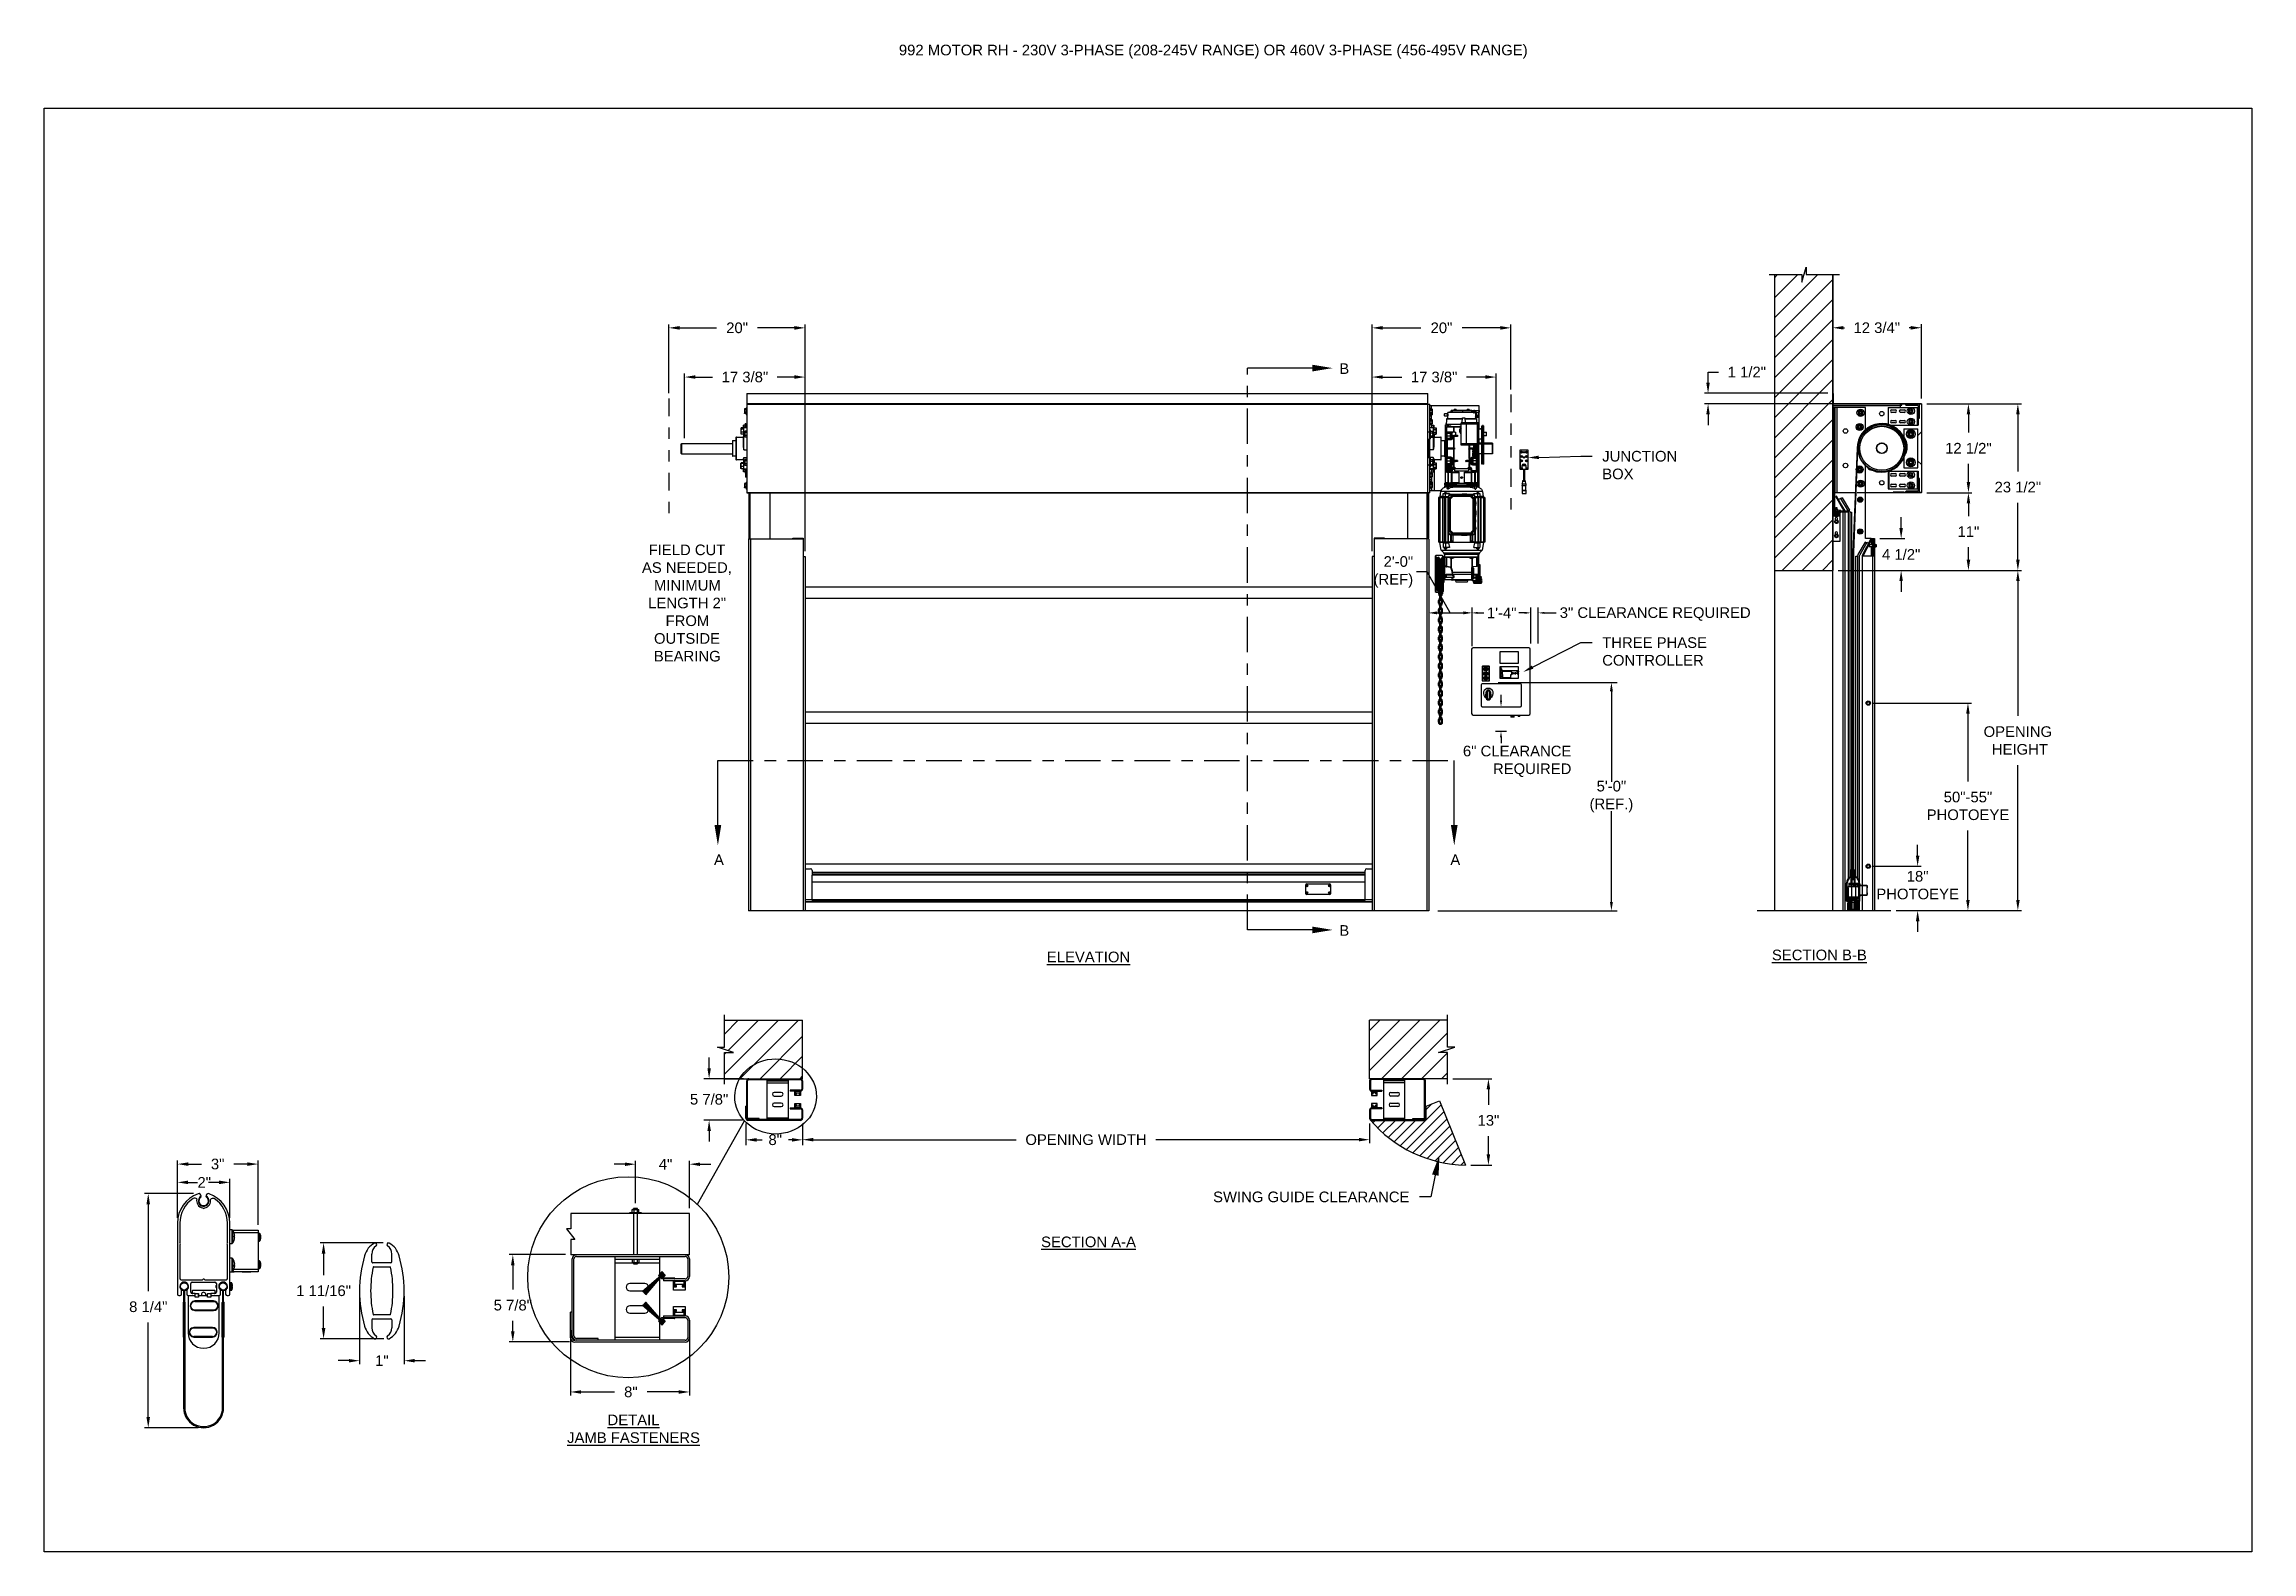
# Model space of a CAD drawing. Header units: inches. Extents: x 170 to 312, y 215 to 248.
# Drawn here: x 243.58 to 263.05, y 214.76 to 228.06 of the extents above; entities that cross this region are included whole.
import ezdxf
from ezdxf import colors
from ezdxf.entities.mleader import LeaderData, LeaderLine
from ezdxf.math import Vec2, Vec3

# ---------------------------------------------------------------- set-up
doc = ezdxf.new("R2010")
doc.units = ezdxf.units.IN
doc.header["$LTSCALE"] = 0.25
doc.header["$MEASUREMENT"] = 0
doc.linetypes.add('CENTER', pattern=[2, 1.25, -0.25, 0.25, -0.25])
doc.linetypes.add('PHANTOM2', pattern=[1.25, 0.625, -0.125, 0.125, -0.125, 0.125, -0.125])
for name, color, linetype in [('ANNOTATIONS', 1, 'Continuous'), ('DETAILS', 4, 'Continuous'), ('HIDDEN', 6, 'PHANTOM2'), ('MOTOR LH', 7, 'Continuous'), ('SECTION CUTS', 6, 'CENTER'), ('STANDARD MOTOR RH', 7, 'Continuous')]:
    doc.layers.add(name, color=color, linetype=linetype)
doc.styles.add('ARIAL', font='arial.ttf', dxfattribs={"height": 0.09375})
doc.styles.add('ROMANS', font='Romans', dxfattribs={"height": 0.09375})
doc.styles.get("Standard").update_dxf_attribs({"font": 'romans.shx'})
doc.dimstyles.get("Standard").update_dxf_attribs({"dimscale": 60, "dimtxt": 0.0833, "dimasz": 0.0833, "dimexe": 0.0833, "dimexo": 0.04, "dimgap": 0.09, "dimtad": 0, "dimtih": 1, "dimtoh": 1, "dimdec": 4, "dimzin": 1, "dimdsep": 46, "dimlunit": 4, "dimtxsty": 'Standard', "dimcen": 0.09, "dimclrt": 150, "dimadec": 4, "dimazin": 2, "dimtfac": 1, "dimtdec": 0, "dimtofl": 0, "dimtmove": 0, "dimatfit": 3, "dimfxl": 1, "dimtolj": 1, "dimtzin": 0, "dimlwd": -1, "dimlwe": -1, "dimarcsym": 1})
doc.dimstyles.new('STANDARD$0', dxfattribs={"dimtxt": 0.09375, "dimasz": 0.09375, "dimexe": 0.03125, "dimexo": 0.046875, "dimgap": 0.09, "dimtad": 0, "dimtih": 1, "dimtoh": 1, "dimdec": 4, "dimzin": 0, "dimdsep": 46, "dimtxsty": 'ARIAL', "dimcen": 0.09, "dimadec": 0, "dimazin": 0, "dimtfac": 1, "dimtdec": 4, "dimtofl": 0, "dimtmove": 0, "dimatfit": 1, "dimfxl": 1, "dimtolj": 1, "dimtzin": 0, "dimarcsym": 0})
pattern_1 = [(45, (72.52233, -31.62372), (-0.08838835, 0.08838835), [])]
pattern_2 = [(45, (257.50368, 214.52175), (-0.0883883, 0.0883883), []), (135, (257.50368, 214.52175), (-0.0883883, -0.0883883), [])]
pattern_3 = [(45, (257.50368, 206.48444), (-0.08838835, 0.08838835), []), (135, (257.50368, 206.48444), (-0.26516504, 0.08838835), [0.3125, -0.1875])]

msp = doc.modelspace()

# ---------------------------------------------------------------- texts
at = {"layer": 'ANNOTATIONS', "insert": (251.11633, 228.05267), "char_height": 0.09375, "width": 6.6478959, "attachment_point": 1, "line_spacing_factor": 0.86134, "style": 'ARIAL'}
msp.add_mtext('992 MOTOR RH - 230V 3-PHASE (208-245V RANGE) OR 460V 3-PHASE (456-495V RANGE)', dxfattribs=at)
at = {"layer": 'ANNOTATIONS', "char_height": 0.09375, "style": 'ARIAL'}
for s, insert, width, attachment_point in [('\\pi0.08461;FIELD CUT \\P\\pi0.02546;AS NEEDED, \\P\\pi0.13149;MINIMUM \\P\\pi0.08068;LENGTH 2" \\P\\pi0.23384;FROM \\P\\pi0.1319;OUTSIDE \\P\\pi0.13043;BEARING', (248.82525, 223.64383), 0.8325753, 1), ('{\\LELEVATION}', (252.78909, 220.05299), 3.0834986, 2), ('{\\LSECTION B-B}', (259.2345, 220.07055), 1.3823677, 2), ('{\\LSECTION A-A}', (252.78909, 217.5398), 1.3823677, 2), ('{\\LDETAIL\\PJAMB FASTENERS}', (248.77638, 215.96923), 1.3823677, 2)]:
    msp.add_mtext(s, dxfattribs=dict(at, insert=insert, width=width, attachment_point=attachment_point))
for s, insert, attachment_point in [('2\'-0"\\P(REF)', (255.65208, 223.40194), 6), ('1\'-4"', (256.30279, 223.04101), 4), ('3" CLEARANCE REQUIRED', (258.62856, 223.03041), 6), ('6" CLEARANCE\\PREQUIRED', (257.04738, 221.73136), 6), ('5\'-0"\\P(REF.)', (257.40058, 221.42047), 5), ('\\A1;2"', (244.99055, 218.01761), 5)]:
    msp.add_mtext(s, dxfattribs=dict(at, insert=insert, attachment_point=attachment_point))
at = {"layer": 'SECTION CUTS', "style": 'ARIAL'}
for s, p in [('B', (255.00065, 225.14852)), ('A', (249.48599, 220.81677)), ('A', (255.97998, 220.81677)), ('B', (255.00065, 220.19265))]:
    msp.add_text(s, height=0.09375, dxfattribs=at).set_placement(p)

# ---------------------------------------------------------------- blocks, each defined once
blk = doc.blocks.new('*D240')
at = {"layer": 'ANNOTATIONS', "color": 0, "lineweight": -2, "transparency": 16777216}
for p, q in [((249.767, 218.536), (249.767, 218.346)), ((250.267, 218.536), (250.267, 218.346)), ((249.861, 218.393), (249.91, 218.393)), ((250.174, 218.393), (250.143, 218.393))]:
    blk.add_line(p, q, dxfattribs=at)
at = {"layer": 'ANNOTATIONS', "color": 0, "transparency": 16777216}
for points in [[(249.861, 218.408), (249.861, 218.377), (249.767, 218.393)], [(250.174, 218.408), (250.174, 218.377), (250.267, 218.393)]]:
    blk.add_solid(points, dxfattribs=at)
at = {"layer": 'defpoints', "color": 0, "transparency": 16777216}
for p in [(249.767, 218.583), (250.267, 218.583), (250.267, 218.393)]:
    blk.add_point(p, dxfattribs=at)
at = {"layer": 'ANNOTATIONS', "color": 0, "transparency": 16777216, "insert": (250.026, 218.393), "char_height": 0.0938, "attachment_point": 5, "style": 'ARIAL'}
blk.add_mtext('\\A1;8"', dxfattribs=at)
blk = doc.blocks.new('*D241')
at = {"layer": 'ANNOTATIONS', "color": 0, "lineweight": -2, "transparency": 16777216}
for p, q in [((260.101, 220.9), (260.101, 220.994)), ((259.713, 220.806), (260.132, 220.806)), ((259.911, 220.415), (260.132, 220.415)), ((260.101, 220.321), (260.101, 220.228))]:
    blk.add_line(p, q, dxfattribs=at)
at = {"layer": 'ANNOTATIONS', "color": 0, "transparency": 16777216}
for points in [[(260.086, 220.9), (260.117, 220.9), (260.101, 220.806)], [(260.086, 220.321), (260.117, 220.321), (260.101, 220.415)]]:
    blk.add_solid(points, dxfattribs=at)
at = {"layer": 'defpoints', "color": 0, "transparency": 16777216}
for p in [(259.666, 220.806), (260.101, 220.806), (259.864, 220.415)]:
    blk.add_point(p, dxfattribs=at)
at = {"layer": 'ANNOTATIONS', "color": 0, "transparency": 16777216, "insert": (260.101, 220.639), "char_height": 0.0938, "attachment_point": 5, "style": 'ARIAL'}
blk.add_mtext('\\A1;18"\\PPHOTOEYE', dxfattribs=at)
blk = doc.blocks.new('*D242')
at = {"layer": 'ANNOTATIONS', "color": 0, "lineweight": -2, "transparency": 16777216}
for p, q in [((259.713, 222.246), (260.576, 222.246)), ((260.545, 222.152), (260.545, 221.554)), ((260.545, 220.509), (260.545, 221.121)), ((259.911, 220.415), (260.576, 220.415))]:
    blk.add_line(p, q, dxfattribs=at)
at = {"layer": 'ANNOTATIONS', "color": 0, "transparency": 16777216}
for points in [[(260.529, 222.152), (260.56, 222.152), (260.545, 222.246)], [(260.529, 220.509), (260.56, 220.509), (260.545, 220.415)]]:
    blk.add_solid(points, dxfattribs=at)
at = {"layer": 'defpoints', "color": 0, "transparency": 16777216}
for p in [(259.666, 222.246), (260.545, 222.246), (259.864, 220.415)]:
    blk.add_point(p, dxfattribs=at)
at = {"layer": 'ANNOTATIONS', "color": 0, "transparency": 16777216, "insert": (260.545, 221.338), "char_height": 0.09375, "attachment_point": 5, "style": 'ARIAL'}
blk.add_mtext('\\A1;50"-55"\\PPHOTOEYE', dxfattribs=at)
blk = doc.blocks.new('*D243')
at = {"layer": 'ANNOTATIONS', "color": 0, "lineweight": -2, "transparency": 16777216}
for p, q in [((249.443, 219.025), (249.443, 219.119)), ((249.746, 218.932), (249.397, 218.932)), ((249.738, 218.565), (249.397, 218.565)), ((249.443, 218.471), (249.443, 218.377))]:
    blk.add_line(p, q, dxfattribs=at)
at = {"layer": 'ANNOTATIONS', "color": 0, "transparency": 16777216}
for points in [[(249.428, 219.025), (249.459, 219.025), (249.443, 218.932)], [(249.428, 218.471), (249.459, 218.471), (249.443, 218.565)]]:
    blk.add_solid(points, dxfattribs=at)
at = {"layer": 'defpoints', "color": 0, "transparency": 16777216}
for p in [(249.793, 218.932), (249.443, 218.565), (249.785, 218.565)]:
    blk.add_point(p, dxfattribs=at)
at = {"layer": 'ANNOTATIONS', "color": 0, "transparency": 16777216, "insert": (249.443, 218.75), "char_height": 0.0938, "attachment_point": 5, "style": 'ARIAL'}
blk.add_mtext('\\A1;5 7/8"', dxfattribs=at)
blk = doc.blocks.new('*D250')
at = {"layer": 'ANNOTATIONS', "color": 0, "lineweight": -2, "transparency": 16777216}
for p, q in [((260.182, 224.101), (260.58, 224.101)), ((260.549, 224.007), (260.549, 223.895)), ((260.549, 223.509), (260.549, 223.621)), ((259.401, 223.415), (260.58, 223.415))]:
    blk.add_line(p, q, dxfattribs=at)
at = {"layer": 'ANNOTATIONS', "color": 0, "transparency": 16777216}
for points in [[(260.534, 224.007), (260.565, 224.007), (260.549, 224.101)], [(260.534, 223.509), (260.565, 223.509), (260.549, 223.415)]]:
    blk.add_solid(points, dxfattribs=at)
at = {"layer": 'defpoints', "color": 0, "transparency": 16777216}
for p in [(260.135, 224.101), (260.549, 224.101), (259.354, 223.415)]:
    blk.add_point(p, dxfattribs=at)
at = {"layer": 'ANNOTATIONS', "color": 0, "transparency": 16777216, "insert": (260.549, 223.758), "char_height": 0.0938, "attachment_point": 5, "style": 'ARIAL'}
blk.add_mtext('\\A1;11"', dxfattribs=at)
blk = doc.blocks.new('*D253')
at = {"layer": 'ANNOTATIONS', "color": 0, "lineweight": -2, "transparency": 16777216}
for p, q in [((246.568, 217.484), (246.012, 217.484)), ((246.043, 217.39), (246.043, 217.2)), ((246.043, 216.732), (246.043, 216.923)), ((246.574, 216.639), (246.012, 216.639))]:
    blk.add_line(p, q, dxfattribs=at)
at = {"layer": 'ANNOTATIONS', "color": 0, "transparency": 16777216}
for points in [[(246.027, 217.39), (246.059, 217.39), (246.043, 217.484)], [(246.027, 216.732), (246.059, 216.732), (246.043, 216.639)]]:
    blk.add_solid(points, dxfattribs=at)
at = {"layer": 'defpoints', "color": 0, "transparency": 16777216}
for p in [(246.615, 217.484), (246.043, 216.639), (246.621, 216.639)]:
    blk.add_point(p, dxfattribs=at)
at = {"layer": 'ANNOTATIONS', "color": 0, "transparency": 16777216, "insert": (246.043, 217.061), "char_height": 0.09375, "attachment_point": 5, "style": 'ARIAL'}
blk.add_mtext('\\A1;1 11/16"', dxfattribs=at)
blk = doc.blocks.new('*D254')
at = {"layer": 'ANNOTATIONS', "color": 0, "lineweight": -2, "transparency": 16777216}
for p, q in [((246.36, 217.014), (246.36, 216.413)), ((246.754, 217.014), (246.754, 216.413)), ((246.266, 216.445), (246.172, 216.445)), ((246.847, 216.445), (246.941, 216.445))]:
    blk.add_line(p, q, dxfattribs=at)
at = {"layer": 'ANNOTATIONS', "color": 0, "transparency": 16777216}
for points in [[(246.266, 216.46), (246.266, 216.429), (246.36, 216.445)], [(246.847, 216.46), (246.847, 216.429), (246.754, 216.445)]]:
    blk.add_solid(points, dxfattribs=at)
at = {"layer": 'defpoints', "color": 0, "transparency": 16777216}
for p in [(246.36, 217.061), (246.754, 217.061), (246.754, 216.445)]:
    blk.add_point(p, dxfattribs=at)
at = {"layer": 'ANNOTATIONS', "color": 0, "transparency": 16777216, "insert": (246.557, 216.445), "char_height": 0.0938, "attachment_point": 5, "style": 'ARIAL'}
blk.add_mtext('\\A1;1"', dxfattribs=at)
blk = doc.blocks.new('*D251')
at = {"layer": 'ANNOTATIONS', "color": 0, "lineweight": -2, "transparency": 16777216}
for p, q in [((259.956, 223.79), (259.956, 223.884)), ((259.767, 223.696), (259.987, 223.696)), ((259.401, 223.415), (259.987, 223.415)), ((259.956, 223.321), (259.956, 223.228))]:
    blk.add_line(p, q, dxfattribs=at)
at = {"layer": 'ANNOTATIONS', "color": 0, "transparency": 16777216}
for points in [[(259.94, 223.79), (259.971, 223.79), (259.956, 223.696)], [(259.94, 223.321), (259.971, 223.321), (259.956, 223.415)]]:
    blk.add_solid(points, dxfattribs=at)
at = {"layer": 'defpoints', "color": 0, "transparency": 16777216}
for p in [(259.721, 223.696), (259.956, 223.696), (259.354, 223.415)]:
    blk.add_point(p, dxfattribs=at)
at = {"layer": 'ANNOTATIONS', "color": 0, "transparency": 16777216, "insert": (259.956, 223.556), "char_height": 0.0938, "attachment_point": 5, "style": 'ARIAL'}
blk.add_mtext('\\A1;4 1/2"', dxfattribs=at)
blk = doc.blocks.new('*D252')
at = {"layer": 'ANNOTATIONS', "color": 0, "lineweight": -2, "transparency": 16777216}
for p, q in [((258.253, 225.071), (258.253, 225.165)), ((258.253, 225.165), (258.346, 225.165)), ((259.308, 224.978), (258.221, 224.978)), ((260.088, 224.885), (258.221, 224.885)), ((258.253, 224.792), (258.253, 224.698))]:
    blk.add_line(p, q, dxfattribs=at)
at = {"layer": 'ANNOTATIONS', "color": 0, "transparency": 16777216}
for points in [[(258.237, 225.071), (258.268, 225.071), (258.253, 224.978)], [(258.237, 224.792), (258.268, 224.792), (258.253, 224.885)]]:
    blk.add_solid(points, dxfattribs=at)
at = {"layer": 'defpoints', "color": 0, "transparency": 16777216}
for p in [(258.253, 224.885), (259.355, 224.978), (260.135, 224.885)]:
    blk.add_point(p, dxfattribs=at)
at = {"layer": 'ANNOTATIONS', "color": 0, "transparency": 16777216, "insert": (258.595, 225.165), "char_height": 0.0938, "attachment_point": 5, "style": 'ARIAL'}
blk.add_mtext('\\A1;1 1/2"', dxfattribs=at)
blk = doc.blocks.new('*D197')
at = {"layer": 'ANNOTATIONS', "color": 0, "lineweight": -2, "transparency": 16777216}
for p, q in [((249.089, 224.979), (249.089, 225.586)), ((249.183, 225.555), (249.508, 225.555)), ((250.196, 225.555), (249.871, 225.555)), ((250.29, 223.585), (250.29, 225.586))]:
    blk.add_line(p, q, dxfattribs=at)
at = {"layer": 'ANNOTATIONS', "color": 0, "transparency": 16777216}
for points in [[(249.183, 225.571), (249.183, 225.539), (249.089, 225.555)], [(250.196, 225.571), (250.196, 225.539), (250.29, 225.555)]]:
    blk.add_solid(points, dxfattribs=at)
at = {"layer": 'defpoints', "color": 0, "transparency": 16777216}
for p in [(249.089, 225.555), (249.089, 224.932), (250.29, 223.539)]:
    blk.add_point(p, dxfattribs=at)
at = {"layer": 'ANNOTATIONS', "color": 0, "transparency": 16777216, "insert": (249.69, 225.555), "char_height": 0.0938, "attachment_point": 5, "style": 'ARIAL'}
blk.add_mtext('\\A1;20"', dxfattribs=at)
blk = doc.blocks.new('*D198')
at = {"layer": 'ANNOTATIONS', "color": 0, "lineweight": -2, "transparency": 16777216}
for p, q in [((249.227, 224.583), (249.227, 225.153)), ((249.321, 225.121), (249.474, 225.121)), ((250.196, 225.121), (250.044, 225.121)), ((250.29, 223.585), (250.29, 225.153))]:
    blk.add_line(p, q, dxfattribs=at)
at = {"layer": 'ANNOTATIONS', "color": 0, "transparency": 16777216}
for points in [[(249.321, 225.137), (249.321, 225.106), (249.227, 225.121)], [(250.196, 225.137), (250.196, 225.106), (250.29, 225.121)]]:
    blk.add_solid(points, dxfattribs=at)
at = {"layer": 'defpoints', "color": 0, "transparency": 16777216}
for p in [(250.29, 225.121), (249.227, 224.537), (250.29, 223.539)]:
    blk.add_point(p, dxfattribs=at)
at = {"layer": 'ANNOTATIONS', "color": 0, "transparency": 16777216, "insert": (249.759, 225.121), "char_height": 0.09375, "attachment_point": 5, "style": 'ARIAL'}
blk.add_mtext('\\A1;17 3/8"', dxfattribs=at)
blk = doc.blocks.new('*D199')
at = {"layer": 'ANNOTATIONS', "color": 0, "lineweight": -2, "transparency": 16777216}
for p, q in [((255.29, 223.585), (255.29, 225.153)), ((255.384, 225.121), (255.552, 225.121)), ((256.29, 225.121), (256.122, 225.121)), ((256.384, 224.578), (256.384, 225.153))]:
    blk.add_line(p, q, dxfattribs=at)
at = {"layer": 'ANNOTATIONS', "color": 0, "transparency": 16777216}
for points in [[(255.384, 225.137), (255.384, 225.106), (255.29, 225.121)], [(256.29, 225.137), (256.29, 225.106), (256.384, 225.121)]]:
    blk.add_solid(points, dxfattribs=at)
at = {"layer": 'defpoints', "color": 0, "transparency": 16777216}
for p in [(255.29, 225.121), (256.384, 224.532), (255.29, 223.539)]:
    blk.add_point(p, dxfattribs=at)
at = {"layer": 'ANNOTATIONS', "color": 0, "transparency": 16777216, "insert": (255.837, 225.121), "char_height": 0.09375, "attachment_point": 5, "style": 'ARIAL'}
blk.add_mtext('\\A1;17 3/8"', dxfattribs=at)
blk = doc.blocks.new('*D200')
at = {"layer": 'ANNOTATIONS', "color": 0, "lineweight": -2, "transparency": 16777216}
for p, q in [((244.897, 217.919), (244.465, 217.919)), ((244.497, 217.825), (244.497, 217.059)), ((244.497, 215.947), (244.497, 216.782)), ((244.938, 215.853), (244.465, 215.853))]:
    blk.add_line(p, q, dxfattribs=at)
at = {"layer": 'ANNOTATIONS', "color": 0, "transparency": 16777216}
for points in [[(244.481, 217.825), (244.512, 217.825), (244.497, 217.919)], [(244.481, 215.947), (244.512, 215.947), (244.497, 215.853)]]:
    blk.add_solid(points, dxfattribs=at)
at = {"layer": 'defpoints', "color": 0, "transparency": 16777216}
for p in [(244.944, 217.919), (244.497, 215.853), (244.985, 215.853)]:
    blk.add_point(p, dxfattribs=at)
at = {"layer": 'ANNOTATIONS', "color": 0, "transparency": 16777216, "insert": (244.497, 216.92), "char_height": 0.0938, "attachment_point": 5, "style": 'ARIAL'}
blk.add_mtext('\\A1;8 1/4"', dxfattribs=at)
blk = doc.blocks.new('*D201')
at = {"layer": 'ANNOTATIONS', "color": 0, "lineweight": -2, "transparency": 16777216}
for p, q in [((244.755, 217.706), (244.755, 218.21)), ((244.849, 218.179), (244.965, 218.179)), ((245.372, 218.179), (245.253, 218.179)), ((245.466, 217.644), (245.466, 218.21))]:
    blk.add_line(p, q, dxfattribs=at)
at = {"layer": 'ANNOTATIONS', "color": 0, "transparency": 16777216}
for points in [[(244.849, 218.194), (244.849, 218.163), (244.755, 218.179)], [(245.372, 218.194), (245.372, 218.163), (245.466, 218.179)]]:
    blk.add_solid(points, dxfattribs=at)
at = {"layer": 'defpoints', "color": 0, "transparency": 16777216}
for p in [(244.755, 218.179), (244.755, 217.659), (245.466, 217.597)]:
    blk.add_point(p, dxfattribs=at)
at = {"layer": 'ANNOTATIONS', "color": 0, "transparency": 16777216, "insert": (245.109, 218.179), "char_height": 0.0938, "attachment_point": 5, "style": 'ARIAL'}
blk.add_mtext('\\A1;3"', dxfattribs=at)
blk = doc.blocks.new('*D202')
at = {"layer": 'ANNOTATIONS', "color": 0, "lineweight": -2, "transparency": 16777216}
for p, q in [((248.176, 217.38), (247.681, 217.38)), ((247.712, 217.286), (247.712, 217.072)), ((247.712, 216.703), (247.712, 216.795)), ((248.211, 216.61), (247.681, 216.61))]:
    blk.add_line(p, q, dxfattribs=at)
at = {"layer": 'ANNOTATIONS', "color": 0, "transparency": 16777216}
for points in [[(247.696, 217.286), (247.727, 217.286), (247.712, 217.38)], [(247.696, 216.703), (247.727, 216.703), (247.712, 216.61)]]:
    blk.add_solid(points, dxfattribs=at)
at = {"layer": 'defpoints', "color": 0, "transparency": 16777216}
for p in [(248.223, 217.38), (247.712, 216.61), (248.257, 216.61)]:
    blk.add_point(p, dxfattribs=at)
at = {"layer": 'ANNOTATIONS', "color": 0, "transparency": 16777216, "insert": (247.712, 216.934), "char_height": 0.0938, "attachment_point": 5, "style": 'ARIAL'}
blk.add_mtext('\\A1;5 7/8"', dxfattribs=at)
blk = doc.blocks.new('*D203')
at = {"layer": 'ANNOTATIONS', "color": 0, "lineweight": -2, "transparency": 16777216}
for p, q in [((248.22, 216.713), (248.22, 216.137)), ((249.27, 216.665), (249.27, 216.137)), ((248.314, 216.169), (248.61, 216.169)), ((249.176, 216.169), (248.897, 216.169))]:
    blk.add_line(p, q, dxfattribs=at)
at = {"layer": 'ANNOTATIONS', "color": 0, "transparency": 16777216}
for points in [[(248.314, 216.184), (248.314, 216.153), (248.22, 216.169)], [(249.176, 216.184), (249.176, 216.153), (249.27, 216.169)]]:
    blk.add_solid(points, dxfattribs=at)
at = {"layer": 'defpoints', "color": 0, "transparency": 16777216}
for p in [(248.22, 216.76), (249.27, 216.712), (248.22, 216.169)]:
    blk.add_point(p, dxfattribs=at)
at = {"layer": 'ANNOTATIONS', "color": 0, "transparency": 16777216, "insert": (248.753, 216.169), "char_height": 0.0938, "attachment_point": 5, "style": 'ARIAL'}
blk.add_mtext('\\A1;8"', dxfattribs=at)
blk = doc.blocks.new('*D204')
at = {"layer": 'ANNOTATIONS', "color": 0, "lineweight": -2, "transparency": 16777216}
for p, q in [((248.701, 218.178), (248.607, 218.178)), ((248.795, 217.835), (248.795, 218.209)), ((249.27, 217.791), (249.27, 218.209)), ((249.364, 218.178), (249.457, 218.178))]:
    blk.add_line(p, q, dxfattribs=at)
at = {"layer": 'ANNOTATIONS', "color": 0, "transparency": 16777216}
for points in [[(248.701, 218.193), (248.701, 218.162), (248.795, 218.178)], [(249.364, 218.193), (249.364, 218.162), (249.27, 218.178)]]:
    blk.add_solid(points, dxfattribs=at)
at = {"layer": 'defpoints', "color": 0, "transparency": 16777216}
for p in [(249.27, 218.178), (248.795, 217.788), (249.27, 217.744)]:
    blk.add_point(p, dxfattribs=at)
at = {"layer": 'ANNOTATIONS', "color": 0, "transparency": 16777216, "insert": (249.059, 218.178), "char_height": 0.0938, "attachment_point": 5, "style": 'ARIAL'}
blk.add_mtext('\\A1;4"', dxfattribs=at)
blk = doc.blocks.new('*D205')
at = {"layer": 'ANNOTATIONS', "color": 0, "lineweight": -2, "transparency": 16777216}
for p, q in [((259.352, 225.023), (259.352, 225.587)), ((259.446, 225.556), (259.456, 225.556)), ((260.041, 225.556), (260.026, 225.556)), ((260.135, 224.931), (260.135, 225.587))]:
    blk.add_line(p, q, dxfattribs=at)
at = {"layer": 'ANNOTATIONS', "color": 0, "transparency": 16777216}
for points in [[(259.446, 225.571), (259.446, 225.54), (259.352, 225.556)], [(260.041, 225.571), (260.041, 225.54), (260.135, 225.556)]]:
    blk.add_solid(points, dxfattribs=at)
at = {"layer": 'defpoints', "color": 0, "transparency": 16777216}
for p in [(260.135, 225.556), (259.352, 224.976), (260.135, 224.884)]:
    blk.add_point(p, dxfattribs=at)
at = {"layer": 'ANNOTATIONS', "color": 0, "transparency": 16777216, "insert": (259.741, 225.556), "char_height": 0.09375, "attachment_point": 5, "style": 'ARIAL'}
blk.add_mtext('\\A1;12 3/4"', dxfattribs=at)
blk = doc.blocks.new('*D206')
at = {"layer": 'ANNOTATIONS', "color": 0, "lineweight": -2, "transparency": 16777216}
for p, q in [((260.182, 224.885), (260.58, 224.885)), ((260.549, 224.792), (260.549, 224.632)), ((260.549, 224.195), (260.549, 224.355)), ((260.182, 224.101), (260.58, 224.101))]:
    blk.add_line(p, q, dxfattribs=at)
at = {"layer": 'ANNOTATIONS', "color": 0, "transparency": 16777216}
for points in [[(260.534, 224.792), (260.565, 224.792), (260.549, 224.885)], [(260.534, 224.195), (260.565, 224.195), (260.549, 224.101)]]:
    blk.add_solid(points, dxfattribs=at)
at = {"layer": 'defpoints', "color": 0, "transparency": 16777216}
for p in [(260.135, 224.885), (260.135, 224.101), (260.549, 224.101)]:
    blk.add_point(p, dxfattribs=at)
at = {"layer": 'ANNOTATIONS', "color": 0, "transparency": 16777216, "insert": (260.549, 224.493), "char_height": 0.09375, "attachment_point": 5, "style": 'ARIAL'}
blk.add_mtext('\\A1;12 1/2"', dxfattribs=at)
blk = doc.blocks.new('*D207')
at = {"layer": 'ANNOTATIONS', "color": 0, "lineweight": -2, "transparency": 16777216}
for p, q in [((260.183, 224.885), (260.58, 224.885)), ((260.549, 224.792), (260.549, 224.632)), ((260.549, 224.195), (260.549, 224.355)), ((260.182, 224.101), (260.58, 224.101))]:
    blk.add_line(p, q, dxfattribs=at)
at = {"layer": 'ANNOTATIONS', "color": 0, "transparency": 16777216}
for points in [[(260.534, 224.792), (260.565, 224.792), (260.549, 224.885)], [(260.534, 224.195), (260.565, 224.195), (260.549, 224.101)]]:
    blk.add_solid(points, dxfattribs=at)
at = {"layer": 'defpoints', "color": 0, "transparency": 16777216}
for p in [(260.136, 224.885), (260.135, 224.101), (260.549, 224.101)]:
    blk.add_point(p, dxfattribs=at)
at = {"layer": 'ANNOTATIONS', "color": 0, "transparency": 16777216, "insert": (260.549, 224.493), "char_height": 0.09375, "attachment_point": 5, "style": 'ARIAL'}
blk.add_mtext('\\A1;12 1/2"', dxfattribs=at)
blk = doc.blocks.new('*D208')
at = {"layer": 'ANNOTATIONS', "color": 0, "lineweight": -2, "transparency": 16777216}
for p, q in [((260.182, 224.101), (260.58, 224.101)), ((260.549, 224.007), (260.549, 223.895)), ((260.549, 223.509), (260.549, 223.621)), ((259.401, 223.415), (260.58, 223.415))]:
    blk.add_line(p, q, dxfattribs=at)
at = {"layer": 'ANNOTATIONS', "color": 0, "transparency": 16777216}
for points in [[(260.534, 224.007), (260.565, 224.007), (260.549, 224.101)], [(260.534, 223.509), (260.565, 223.509), (260.549, 223.415)]]:
    blk.add_solid(points, dxfattribs=at)
at = {"layer": 'defpoints', "color": 0, "transparency": 16777216}
for p in [(260.135, 224.101), (260.549, 224.101), (259.354, 223.415)]:
    blk.add_point(p, dxfattribs=at)
at = {"layer": 'ANNOTATIONS', "color": 0, "transparency": 16777216, "insert": (260.549, 223.758), "char_height": 0.0938, "attachment_point": 5, "style": 'ARIAL'}
blk.add_mtext('\\A1;  ', dxfattribs=at)
blk = doc.blocks.new('*D209')
at = {"layer": 'ANNOTATIONS', "color": 0, "lineweight": -2, "transparency": 16777216}
for p, q in [((260.182, 224.885), (261.016, 224.885)), ((260.985, 224.792), (260.985, 224.289)), ((260.985, 223.509), (260.985, 224.012)), ((259.401, 223.415), (261.016, 223.415))]:
    blk.add_line(p, q, dxfattribs=at)
at = {"layer": 'ANNOTATIONS', "color": 0, "transparency": 16777216}
for points in [[(260.97, 224.792), (261.001, 224.792), (260.985, 224.885)], [(260.97, 223.509), (261.001, 223.509), (260.985, 223.415)]]:
    blk.add_solid(points, dxfattribs=at)
at = {"layer": 'defpoints', "color": 0, "transparency": 16777216}
for p in [(260.135, 224.885), (260.985, 224.885), (259.354, 223.415)]:
    blk.add_point(p, dxfattribs=at)
at = {"layer": 'ANNOTATIONS', "color": 0, "transparency": 16777216, "insert": (260.985, 224.15), "char_height": 0.09375, "attachment_point": 5, "style": 'ARIAL'}
blk.add_mtext('\\A1;23 1/2"', dxfattribs=at)
blk = doc.blocks.new('*D210')
at = {"layer": 'ANNOTATIONS', "color": 0, "lineweight": -2, "transparency": 16777216}
for p, q in [((255.29, 223.585), (255.29, 225.586)), ((255.384, 225.555), (255.721, 225.555)), ((256.42, 225.555), (256.083, 225.555)), ((256.513, 225.012), (256.513, 225.586))]:
    blk.add_line(p, q, dxfattribs=at)
at = {"layer": 'ANNOTATIONS', "color": 0, "transparency": 16777216}
for points in [[(255.384, 225.571), (255.384, 225.539), (255.29, 225.555)], [(256.42, 225.571), (256.42, 225.539), (256.513, 225.555)]]:
    blk.add_solid(points, dxfattribs=at)
at = {"layer": 'defpoints', "color": 0, "transparency": 16777216}
for p in [(256.513, 225.555), (256.513, 224.965), (255.29, 223.539)]:
    blk.add_point(p, dxfattribs=at)
at = {"layer": 'ANNOTATIONS', "color": 0, "transparency": 16777216, "insert": (255.902, 225.555), "char_height": 0.0938, "attachment_point": 5, "style": 'ARIAL'}
blk.add_mtext('\\A1;20"', dxfattribs=at)
blk = doc.blocks.new('*D211')
at = {"layer": 'ANNOTATIONS', "color": 0, "linetype": 'ByBlock', "lineweight": -2, "transparency": 16777216}
for p, q in [((256.002, 218.932), (256.347, 218.932)), ((256.316, 218.838), (256.316, 218.701)), ((256.316, 218.264), (256.316, 218.426)), ((256.16, 218.17), (256.347, 218.17))]:
    blk.add_line(p, q, dxfattribs=at)
at = {"layer": 'ANNOTATIONS', "color": 0, "transparency": 16777216}
for points in [[(256.3, 218.838), (256.331, 218.838), (256.316, 218.932)], [(256.3, 218.264), (256.331, 218.264), (256.316, 218.17)]]:
    blk.add_solid(points, dxfattribs=at)
at = {"layer": 'defpoints', "color": 0, "transparency": 16777216}
for p in [(255.955, 218.932), (256.316, 218.932), (256.114, 218.17)]:
    blk.add_point(p, dxfattribs=at)
at = {"layer": 'ANNOTATIONS', "color": 0, "transparency": 16777216, "insert": (256.316, 218.564), "char_height": 0.0938, "attachment_point": 5, "style": 'ARIAL'}
blk.add_mtext('\\A1;13"', dxfattribs=at)
blk = doc.blocks.new('*D212')
at = {"layer": 'ANNOTATIONS', "color": 0, "lineweight": -2, "transparency": 16777216}
for p, q in [((250.267, 218.536), (250.267, 218.363)), ((255.267, 218.536), (255.267, 218.363)), ((250.361, 218.394), (252.151, 218.394)), ((255.174, 218.394), (253.384, 218.394))]:
    blk.add_line(p, q, dxfattribs=at)
at = {"layer": 'ANNOTATIONS', "color": 0, "transparency": 16777216}
for points in [[(250.361, 218.41), (250.361, 218.379), (250.267, 218.394)], [(255.174, 218.41), (255.174, 218.379), (255.267, 218.394)]]:
    blk.add_solid(points, dxfattribs=at)
at = {"layer": 'defpoints', "color": 0, "transparency": 16777216}
for p in [(250.267, 218.583), (255.267, 218.583), (255.267, 218.394)]:
    blk.add_point(p, dxfattribs=at)
at = {"layer": 'ANNOTATIONS', "color": 0, "transparency": 16777216, "insert": (252.767, 218.394), "char_height": 0.09375, "attachment_point": 5, "style": 'ARIAL'}
blk.add_mtext('\\A1;OPENING WIDTH', dxfattribs=at)
blk = doc.blocks.new('*D213')
at = {"layer": 'ANNOTATIONS', "color": 0, "lineweight": -2, "transparency": 16777216}
for p, q in [((259.401, 223.415), (261.016, 223.415)), ((260.985, 223.321), (260.985, 222.133)), ((260.985, 220.509), (260.985, 221.698)), ((259.911, 220.415), (261.016, 220.415))]:
    blk.add_line(p, q, dxfattribs=at)
at = {"layer": 'ANNOTATIONS', "color": 0, "transparency": 16777216}
for points in [[(260.97, 223.321), (261.001, 223.321), (260.985, 223.415)], [(260.97, 220.509), (261.001, 220.509), (260.985, 220.415)]]:
    blk.add_solid(points, dxfattribs=at)
at = {"layer": 'defpoints', "color": 0, "transparency": 16777216}
for p in [(259.354, 223.415), (260.985, 223.415), (259.864, 220.415)]:
    blk.add_point(p, dxfattribs=at)
at = {"layer": 'ANNOTATIONS', "color": 0, "transparency": 16777216, "insert": (260.985, 221.915), "char_height": 0.09375, "attachment_point": 5, "style": 'ARIAL'}
blk.add_mtext('\\A1;OPENING\\P HEIGHT', dxfattribs=at)

# ---------------------------------------------------------------- dimensions: what is measured, and where the dimension line sits
at = {"layer": 'ANNOTATIONS'}
for base, p1, p2, text, picture, middle in [((260.135, 225.55556), (259.35228, 224.97604), (260.135, 224.88386), '12 3/4"', '*D205', (259.74124, 225.55556)), ((249.08925, 225.55501), (250.28994, 223.53851), (249.08925, 224.93177), '20"', '*D197', (249.68959, 225.55501)), ((250.28994, 225.1213), (249.22744, 224.5365), (250.28994, 223.53851), '17 3/8"', '*D198', (249.75869, 225.1213)), ((255.28994, 225.1213), (256.38356, 224.53154), (255.28994, 223.53851), '17 3/8"', '*D199', (255.83675, 225.1213)), ((244.75478, 218.17858), (245.46578, 217.59674), (244.75478, 217.65904), '3"', '*D201', (245.10926, 218.17858)), ((249.26995, 218.17766), (248.79482, 217.78807), (249.26995, 217.74365), '4"', '*D204', (249.0594, 218.17766)), ((246.75352, 216.4446), (246.35981, 217.0607), (246.75352, 217.0607), '1"', '*D254', (246.55666, 216.4446)), ((248.21995, 216.16864), (249.26995, 216.7117), (248.21995, 216.75958), '8"', '*D203', (248.75346, 216.16864))]:
    dim = msp.add_linear_dim(base=base, p1=p1, p2=p2, text=text, dimstyle='STANDARD$0', dxfattribs=at)
    dim.commit()
    dim.dimension.update_dxf_attribs({"geometry": picture, "text_midpoint": middle, "dimtype": 160})
for base, p1, p2, angle, text, picture, middle in [((256.51331, 225.55501), (255.28994, 223.53851), (256.51331, 224.96478), 180, '20"', '*D210', (255.90162, 225.55501)), ((258.25274, 224.88534), (259.35535, 224.97761), (260.135, 224.88534), 90, '1 1/2"', '*D252', (258.59518, 225.16511)), ((260.98524, 224.88534), (259.35375, 223.41511), (260.135, 224.88534), 90, '23 1/2"', '*D209', (260.98524, 224.15023)), ((260.54916, 224.10114), (260.135, 224.88534), (260.135, 224.10114), 90, '12 1/2"', '*D206', (260.54916, 224.49324)), ((260.54916, 224.10114), (260.13648, 224.88534), (260.135, 224.10114), 90, '12 1/2"', '*D207', (260.54916, 224.49324)), ((259.95576, 223.69636), (259.35375, 223.41511), (259.72057, 223.69636), 90, '4 1/2"', '*D251', (259.95576, 223.55574)), ((260.54462, 222.24559), (259.86401, 220.41511), (259.66588, 222.24559), 90, '50"-55"\\PPHOTOEYE', '*D242', (260.54462, 221.33766)), ((260.10123, 220.8061), (259.86401, 220.41511), (259.66588, 220.8061), 90, '18"\\PPHOTOEYE', '*D241', (260.10123, 220.63871)), ((244.49657, 215.85328), (244.94423, 217.91869), (244.98528, 215.85328), 90, '8 1/4"', '*D200', (244.49657, 216.92005)), ((246.0429, 216.63866), (246.61493, 217.48397), (246.62069, 216.63866), 90, '1 11/16"', '*D253', (246.0429, 217.06131)), ((247.71183, 216.60956), (248.22274, 217.37987), (248.25749, 216.60956), 90, '5 7/8"', '*D202', (247.71183, 216.93363))]:
    dim = msp.add_linear_dim(base=base, p1=p1, p2=p2, angle=angle, text=text, dimstyle='STANDARD$0', dxfattribs=at)
    dim.commit()
    dim.dimension.update_dxf_attribs({"geometry": picture, "text_midpoint": middle, "dimtype": 160})
for base, p1, p2, text, picture, middle in [((260.54916, 224.10114), (259.35375, 223.41511), (260.135, 224.10114), '11"', '*D250', (260.54916, 223.75813)), ((260.54916, 224.10114), (259.35375, 223.41511), (260.135, 224.10114), '  ', '*D208', (260.54916, 223.75813)), ((260.98524, 223.41511), (259.86401, 220.41511), (259.35375, 223.41511), 'OPENING\\P HEIGHT', '*D213', (260.98524, 221.91511))]:
    dim = msp.add_linear_dim(base=base, p1=p1, p2=p2, angle=90, text=text, dimstyle='STANDARD$0', dxfattribs=at)
    dim.commit()
    dim.dimension.update_dxf_attribs({"geometry": picture, "text_midpoint": middle})
for base, p1, p2, text, override, picture, middle in [((249.44343, 218.56477), (249.79256, 218.93158), (249.78513, 218.56477), '5 7/8"', {"dimexe": 0.046875, "dimgap": 0.0625, "dimlunit": 4, "dimcen": 0.089844, "dimfxl": 0.18, "dimfrac": 2}, '*D243', (249.44343, 218.74994)), ((256.31559, 218.93158), (256.11357, 218.17022), (255.95475, 218.93158), '13"', {"dimarcsym": 1}, '*D211', (256.31559, 218.56355))]:
    dim = msp.add_linear_dim(base=base, p1=p1, p2=p2, angle=90, text=text, dimstyle='STANDARD$0', override=override, dxfattribs=at)
    dim.commit()
    dim.dimension.update_dxf_attribs({"geometry": picture, "text_midpoint": middle, "dimtype": 160})
dim = msp.add_linear_dim(base=(250.26725, 218.39271), p1=(249.76725, 218.58264), p2=(250.26725, 218.58264), text='8"', dimstyle='STANDARD$0', override={"dimexe": 0.046875, "dimgap": 0.0625, "dimlunit": 4, "dimcen": 0.089844, "dimfxl": 0.18, "dimfrac": 2}, dxfattribs=at)
dim.commit()
dim.dimension.update_dxf_attribs({"geometry": '*D240', "text_midpoint": (250.02632, 218.39271), "dimtype": 160})
dim = msp.add_linear_dim(base=(255.26725, 218.39436), p1=(250.26725, 218.58264), p2=(255.26725, 218.58264), text='OPENING WIDTH', dimstyle='STANDARD$0', dxfattribs=at)
dim.commit()
dim.dimension.update_dxf_attribs({"geometry": '*D212', "text_midpoint": (252.76725, 218.39436)})

# ---------------------------------------------------------------- hatches: boundary and pattern name
at = {"layer": 'STANDARD MOTOR RH'}
h = msp.add_hatch(dxfattribs=at)
h.set_pattern_fill('ANSI31', color=256, style=0)
h.set_pattern_definition([(45, (74.05033, -31.62213), (-0.08838835, 0.08838835), [])])
edge = h.paths.add_edge_path()
edge.add_line((258.83813, 226.02602), (258.83813, 223.41511))
edge.add_line((258.83813, 223.41511), (259.35375, 223.41511))
edge.add_line((259.35375, 226.02602), (259.35375, 223.41511))
edge = h.paths.add_edge_path()
edge.add_line((258.79174, 226.02602), (259.07885, 226.02602))
edge.add_line((259.07885, 226.02602), (259.07885, 225.95732))
edge.add_line((259.07885, 225.95732), (259.11726, 226.09068))
edge.add_line((259.11726, 226.09068), (259.11726, 226.02602))
edge.add_line((259.11726, 226.02602), (259.41245, 226.02602))
h = msp.add_hatch(dxfattribs=at)
h.set_pattern_fill('ANSI38', color=256, style=0)
h.set_pattern_definition(pattern_3)
edge = h.paths.add_edge_path(flags=0)
edge.add_arc((259.77129, 224.48773), 0.21875, -10.271227, 1.558493, ccw=False)
edge.add_arc((259.98846, 224.44838), 0.00195, 169.73019, 290.166508)
edge.add_arc((259.98711, 224.45204), 0.00586, 290.167861, 350.611169)
edge.add_arc((259.77129, 224.48773), 0.22461, 350.611169, 353.06275)
edge.add_line((259.99425, 224.4606), (259.99371, 224.46129))
edge.add_line((259.99371, 224.46129), (259.9944, 224.46184))
edge.add_arc((259.77129, 224.48773), 0.22461, 353.380925, 355.94315)
edge.add_arc((259.99923, 224.47156), 0.00391, 144.585383, 175.94315, ccw=False)
edge.add_line((259.99605, 224.47383), (260.00298, 224.48357))
edge.add_arc((259.9998, 224.48584), 0.00391, 324.585383, 359.525281)
edge.add_arc((259.77129, 224.48773), 0.23242, 359.525281, 360.067196)
edge.add_line((260.00371, 224.488), (260.00308, 224.48863))
edge.add_line((260.00308, 224.48863), (260.00371, 224.48925))
edge.add_arc((259.77129, 224.48773), 0.23242, 0.37559, 9.567854)
edge.add_line((260.00048, 224.52636), (259.99976, 224.52687))
edge.add_line((259.99976, 224.52687), (260.00027, 224.52759))
edge.add_arc((259.77129, 224.48773), 0.23242, 9.875525, 12.268446)
edge.add_arc((259.99268, 224.53587), 0.00586, 12.268446, 91.336026)
edge.add_arc((259.99256, 224.54075), 0.000977, 91.336026, 193.475825)
edge.add_arc((259.77129, 224.48773), 0.22656, 12.344944, 13.475825, ccw=False)
edge.add_arc((259.992, 224.53603), 0.000625, -33.277588, 12.344944, ccw=False)
edge.add_line((259.99253, 224.53569), (259.9913, 224.53383))
edge.add_arc((259.99183, 224.53349), 0.000625, 146.722412, 236.721822)
edge.add_line((259.99148, 224.53296), (259.99334, 224.53174))
edge.add_arc((259.993, 224.53122), 0.000625, 11.098506, 56.721822, ccw=False)
edge.add_arc((259.77129, 224.48773), 0.22656, 8.344946, 11.098506, ccw=False)
edge.add_arc((259.99483, 224.52052), 0.000625, -37.27826, 8.344946, ccw=False)
edge.add_line((259.99533, 224.52014), (259.99398, 224.51837))
edge.add_arc((259.99448, 224.51799), 0.000625, 142.72174, 232.722107)
edge.add_line((259.9941, 224.51749), (259.99587, 224.51615))
edge.add_arc((259.9955, 224.51565), 0.000625, 7.098478, 52.722107, ccw=False)
edge.add_arc((259.77129, 224.48773), 0.22656, 1.880189, 7.098478, ccw=False)
edge.add_arc((259.99711, 224.49514), 0.000625, -88.278379, 1.880189, ccw=False)
edge.add_line((259.99712, 224.49452), (259.99056, 224.49432))
edge.add_arc((259.99058, 224.49369), 0.000625, 91.721621, 181.558493)
h = msp.add_hatch(dxfattribs=at)
h.set_pattern_fill('ANSI38', color=256, style=0)
h.set_pattern_definition(pattern_3)
edge = h.paths.add_edge_path(flags=0)
edge.add_arc((259.41125, 223.94003), 0.000313, 90, 180, ccw=False)
edge.add_line((259.41125, 223.94035), (259.41938, 223.94035))
edge.add_arc((259.41938, 223.94003), 0.000313, 0, 90, ccw=False)
edge.add_line((259.41969, 223.94003), (259.41969, 223.93878))
edge.add_arc((259.42, 223.93878), 0.000313, 180, 270)
edge.add_line((259.42, 223.93847), (259.42219, 223.93847))
edge.add_arc((259.42219, 223.93878), 0.000313, 270, 360)
edge.add_line((259.4225, 223.93878), (259.4225, 223.94285))
edge.add_arc((259.42219, 223.94285), 0.000313, 0, 90)
edge.add_line((259.42219, 223.94316), (259.40844, 223.94316))
edge.add_arc((259.40844, 223.94285), 0.000313, 90, 180)
edge.add_line((259.40813, 223.94285), (259.40813, 223.93191))
edge.add_arc((259.40782, 223.93191), 0.000313, 270, 360, ccw=False)
edge.add_line((259.40782, 223.9316), (259.36969, 223.9316))
edge.add_arc((259.36969, 223.93128), 0.000313, 90, 180)
edge.add_line((259.36938, 223.93128), (259.36938, 223.9291))
edge.add_arc((259.36969, 223.9291), 0.000313, 180, 270)
edge.add_line((259.36969, 223.92878), (259.42219, 223.92878))
edge.add_arc((259.42219, 223.9291), 0.000313, 270, 360)
edge.add_line((259.4225, 223.9291), (259.4225, 223.93316))
edge.add_arc((259.42219, 223.93316), 0.000313, 0, 90)
edge.add_line((259.42219, 223.93347), (259.42, 223.93347))
edge.add_arc((259.42, 223.93316), 0.000313, 90, 180)
edge.add_line((259.41969, 223.93316), (259.41969, 223.93191))
edge.add_arc((259.41938, 223.93191), 0.000313, 270, 360, ccw=False)
edge.add_line((259.41938, 223.9316), (259.41125, 223.9316))
edge.add_arc((259.41125, 223.93191), 0.000313, 180, 270, ccw=False)
edge.add_line((259.41094, 223.93191), (259.41094, 223.94003))
h = msp.add_hatch(dxfattribs=at)
h.set_pattern_fill('ANSI37', color=256, style=0)
h.set_pattern_definition(pattern_2)
edge = h.paths.add_edge_path(flags=0)
edge.add_arc((259.53452, 220.74315), 0.00123, 330, 360)
edge.add_line((259.53575, 220.74315), (259.53575, 220.8191))
edge.add_line((259.53575, 220.8191), (259.53452, 220.8191))
edge.add_line((259.53452, 220.8191), (259.53452, 220.74315))
edge.add_line((259.53452, 220.74315), (259.53225, 220.73921))
edge.add_arc((259.53332, 220.7386), 0.00123, 150, 180)
edge.add_line((259.53208, 220.7386), (259.53208, 220.71399))
edge.add_arc((259.53332, 220.71399), 0.00123, 180, 262.183551)
edge.add_arc((259.53206, 220.70485), 0.008, -262.183551, 82.183551, ccw=False)
edge.add_arc((259.53081, 220.71399), 0.00123, 277.816449, 360)
edge.add_line((259.53204, 220.71399), (259.53204, 220.7386))
edge.add_arc((259.53081, 220.7386), 0.00123, 0, 30)
edge.add_line((259.53187, 220.73921), (259.5296, 220.74315))
edge.add_line((259.5296, 220.74315), (259.5296, 220.8191))
edge.add_line((259.5296, 220.8191), (259.52837, 220.8191))
edge.add_line((259.52837, 220.8191), (259.52837, 220.74315))
edge.add_arc((259.5296, 220.74315), 0.00123, 180, 210)
edge.add_line((259.52853, 220.74253), (259.53081, 220.7386))
edge.add_line((259.53081, 220.7386), (259.53081, 220.71399))
edge.add_arc((259.53206, 220.70485), 0.00923, 97.816449, 442.183551)
edge.add_line((259.53332, 220.71399), (259.53332, 220.7386))
edge.add_line((259.53332, 220.7386), (259.53559, 220.74253))
h = msp.add_hatch(dxfattribs=at)
h.set_pattern_fill('ANSI38', color=256, style=0)
h.set_pattern_definition([(45, (257.50368, 214.52175), (-0.0883883, 0.0883883), []), (135, (257.50368, 214.52175), (-0.265165, 0.0883883), [0.3125, -0.1875])])
edge = h.paths.add_edge_path(flags=0)
edge.add_arc((259.56619, 220.49918), 0.00312, 270, 360)
edge.add_line((259.56931, 220.49918), (259.56931, 220.50686))
edge.add_arc((259.56619, 220.50686), 0.00312, 0, 47.186697)
edge.add_arc((259.57494, 220.5163), 0.00975, -47.186697, 227.186697, ccw=False)
edge.add_arc((259.58369, 220.50686), 0.00312, 132.813303, 180)
edge.add_line((259.58056, 220.50686), (259.58056, 220.49918))
edge.add_arc((259.58369, 220.49918), 0.00312, 180, 270)
edge.add_line((259.58369, 220.49605), (259.58656, 220.49605))
edge.add_arc((259.58656, 220.49918), 0.00312, 270, 360)
edge.add_line((259.58969, 220.49918), (259.58969, 220.65613))
edge.add_arc((259.52094, 220.65613), 0.06875, 0, 70.051433)
edge.add_arc((259.54269, 220.71605), 0.005, 70.051433, 226.50754)
edge.add_arc((259.53206, 220.70485), 0.01044, -226.50754, 46.50754, ccw=False)
edge.add_arc((259.52144, 220.71605), 0.005, 313.49246, 469.948567)
edge.add_arc((259.54319, 220.65613), 0.06875, 109.948567, 180)
edge.add_line((259.47444, 220.65613), (259.47444, 220.49918))
edge.add_arc((259.47756, 220.49918), 0.00312, 180, 270)
edge.add_line((259.47756, 220.49605), (259.48044, 220.49605))
edge.add_arc((259.48044, 220.49918), 0.00312, 270, 360)
edge.add_line((259.48356, 220.49918), (259.48356, 220.50686))
edge.add_arc((259.48044, 220.50686), 0.00312, 0, 47.186697)
edge.add_arc((259.48919, 220.5163), 0.00975, -47.186697, 227.186697, ccw=False)
edge.add_arc((259.49794, 220.50686), 0.00312, 132.813303, 180)
edge.add_line((259.49481, 220.50686), (259.49481, 220.49918))
edge.add_arc((259.49794, 220.49918), 0.00312, 180, 270)
edge.add_line((259.49794, 220.49605), (259.5205, 220.49605))
edge.add_arc((259.5205, 220.49761), 0.00156, 270, 360)
edge.add_line((259.52206, 220.49761), (259.52206, 220.49886))
edge.add_arc((259.5205, 220.49886), 0.00156, 0, 90)
edge.add_line((259.5205, 220.50043), (259.50706, 220.50043))
edge.add_arc((259.50706, 220.50355), 0.00312, 180, 270, ccw=False)
edge.add_line((259.50394, 220.50355), (259.50394, 220.52293))
edge.add_arc((259.50706, 220.52293), 0.00312, 90, 180, ccw=False)
edge.add_line((259.50706, 220.52605), (259.55706, 220.52605))
edge.add_arc((259.55706, 220.52293), 0.00312, 0, 90, ccw=False)
edge.add_line((259.56019, 220.52293), (259.56019, 220.50355))
edge.add_arc((259.55706, 220.50355), 0.00312, 270, 360, ccw=False)
edge.add_line((259.55706, 220.50043), (259.54362, 220.50043))
edge.add_arc((259.54362, 220.49886), 0.00156, 90, 180)
edge.add_line((259.54206, 220.49886), (259.54206, 220.49761))
edge.add_arc((259.54362, 220.49761), 0.00156, 180, 270)
edge.add_line((259.54362, 220.49605), (259.56619, 220.49605))
edge = h.paths.add_edge_path(flags=0)
edge.add_line((259.58156, 220.53105), (259.53456, 220.53105))
edge.add_arc((259.53206, 220.52918), 0.00313, 36.869898, 143.130102)
edge.add_line((259.52956, 220.53105), (259.48256, 220.53105))
edge.add_arc((259.48256, 220.53418), 0.00312, 180, 270, ccw=False)
edge.add_line((259.47944, 220.53418), (259.47944, 220.60783))
edge.add_arc((259.47756, 220.61033), 0.00313, 306.869898, 413.130102)
edge.add_line((259.47944, 220.61283), (259.47944, 220.65613))
edge.add_arc((259.54319, 220.65613), 0.06375, 122.47572, 180, ccw=False)
edge.add_arc((259.51164, 220.70569), 0.005, -2.347244, 122.47572, ccw=False)
edge.add_arc((259.53206, 220.70485), 0.01544, 177.652756, 260.680289)
edge.add_arc((259.53206, 220.69149), 0.00313, 216.869898, 323.130102)
edge.add_arc((259.53206, 220.70485), 0.01544, 279.319711, 362.347244)
edge.add_arc((259.55248, 220.70569), 0.005, 57.52428, 182.347244, ccw=False)
edge.add_arc((259.52094, 220.65613), 0.06375, 0, 57.52428, ccw=False)
edge.add_line((259.58469, 220.65613), (259.58469, 220.61283))
edge.add_arc((259.58656, 220.61033), 0.00313, 126.869898, 233.130102)
edge.add_line((259.58469, 220.60783), (259.58469, 220.53418))
edge.add_arc((259.58156, 220.53418), 0.00312, 270, 360, ccw=False)
h = msp.add_hatch(dxfattribs=at)
h.set_pattern_fill('ANSI37', color=256, style=0)
h.set_pattern_definition(pattern_2)
edge = h.paths.add_edge_path(flags=0)
edge.add_line((259.49148, 220.48075), (259.49044, 220.48255))
edge.add_line((259.49044, 220.48255), (259.49044, 220.50716))
edge.add_arc((259.48919, 220.5163), 0.00923, 277.816449, 622.183551)
edge.add_line((259.48793, 220.50716), (259.48793, 220.48255))
edge.add_line((259.48793, 220.48255), (259.48689, 220.48075))
edge.add_arc((259.48795, 220.48013), 0.00123, 150, 180)
edge.add_line((259.48672, 220.48013), (259.48672, 220.40418))
edge.add_line((259.48672, 220.40418), (259.48795, 220.40418))
edge.add_line((259.48795, 220.40418), (259.48795, 220.48013))
edge.add_line((259.48795, 220.48013), (259.489, 220.48194))
edge.add_arc((259.48793, 220.48255), 0.00123, 330, 360)
edge.add_line((259.48916, 220.48255), (259.48916, 220.50716))
edge.add_arc((259.48793, 220.50716), 0.00123, 0, 82.183551)
edge.add_arc((259.48919, 220.5163), 0.008, -82.183551, 262.183551, ccw=False)
edge.add_arc((259.49044, 220.50716), 0.00123, 97.816449, 180)
edge.add_line((259.48921, 220.50716), (259.48921, 220.48255))
edge.add_arc((259.49044, 220.48255), 0.00123, 180, 210)
edge.add_line((259.48937, 220.48194), (259.49042, 220.48013))
edge.add_line((259.49042, 220.48013), (259.49042, 220.40418))
edge.add_line((259.49042, 220.40418), (259.49165, 220.40418))
edge.add_line((259.49165, 220.40418), (259.49165, 220.48013))
edge.add_arc((259.49042, 220.48013), 0.00123, 0, 30)
h = msp.add_hatch(dxfattribs=at)
h.set_pattern_fill('ANSI37', color=256, style=0)
h.set_pattern_definition(pattern_2)
edge = h.paths.add_edge_path(flags=0)
edge.add_line((259.50487, 220.4948), (259.50487, 220.42043))
edge.add_arc((259.50862, 220.42043), 0.00375, 180, 270)
edge.add_line((259.50862, 220.41668), (259.55581, 220.41668))
edge.add_arc((259.55581, 220.42043), 0.00375, 270, 360)
edge.add_line((259.55956, 220.42043), (259.55956, 220.4948))
edge.add_line((259.55956, 220.4948), (259.54081, 220.4948))
edge.add_line((259.54081, 220.4948), (259.54081, 220.50043))
edge.add_line((259.54081, 220.50043), (259.55394, 220.50043))
edge.add_line((259.55394, 220.50043), (259.55394, 220.50793))
edge.add_line((259.55394, 220.50793), (259.54081, 220.50793))
edge.add_line((259.54081, 220.50793), (259.53956, 220.50605))
edge.add_line((259.53956, 220.50605), (259.52456, 220.50605))
edge.add_line((259.52456, 220.50605), (259.52331, 220.50793))
edge.add_line((259.52331, 220.50793), (259.51019, 220.50793))
edge.add_line((259.51019, 220.50793), (259.51019, 220.50043))
edge.add_line((259.51019, 220.50043), (259.52331, 220.50043))
edge.add_line((259.52331, 220.50043), (259.52331, 220.4948))
edge.add_line((259.52331, 220.4948), (259.50487, 220.4948))
edge = h.paths.add_edge_path(flags=0)
edge.add_arc((259.51237, 220.42418), 0.00375, 180, 270, ccw=False)
edge.add_line((259.50862, 220.42418), (259.50862, 220.49074))
edge.add_line((259.50862, 220.49074), (259.55581, 220.49074))
edge.add_line((259.55581, 220.49074), (259.55581, 220.42418))
edge.add_arc((259.55206, 220.42418), 0.00375, 270, 360, ccw=False)
edge.add_line((259.55206, 220.42043), (259.51237, 220.42043))
h = msp.add_hatch(dxfattribs=at)
h.set_pattern_fill('ANSI31', color=256, style=0)
h.set_pattern_definition(pattern_1)
h.paths.add_polyline_path([(250.26725, 219.44721), (249.57975, 219.44721), (249.57975, 219.21), (249.51565, 219.21), (249.65772, 219.1631), (249.57975, 219.1631), (249.57975, 218.93158), (250.26725, 218.93158), (250.26725, 219.09408)])
h = msp.add_hatch(dxfattribs=at)
h.set_pattern_fill('ANSI31', color=256, style=0)
h.set_pattern_definition(pattern_1)
h.paths.add_polyline_path([(256.01886, 219.21), (255.95475, 219.21), (255.95475, 219.44721), (255.26725, 219.44721), (255.26725, 218.93158), (255.28543, 218.93158), (255.95475, 218.93158), (255.95475, 219.1631), (255.87678, 219.1631)])
h = msp.add_hatch(dxfattribs=at)
h.set_pattern_fill('ANSI31', color=256, scale=0.5, style=0)
h.set_pattern_definition([(45, (243.847696, 215.93297), (-0.04419417, 0.04419417), [])])
edge = h.paths.add_edge_path()
edge.add_line((255.88354, 218.73701), (255.76725, 218.68977))
edge.add_line((255.76725, 218.68977), (255.76725, 218.58264))
edge.add_arc((255.74938, 218.58264), 0.01787, -89.999885, 0.000989, ccw=False)
edge.add_line((255.74938, 218.56477), (255.28513, 218.56477))
edge.add_arc((255.28513, 218.58264), 0.01788, 224.999017, 269.999203, ccw=False)
edge.add_arc((256.13174, 219.2931), 1.12303, 220.081978, 269.072701)
edge.add_line((256.11357, 218.17022), (255.88354, 218.73701))

# ---------------------------------------------------------------- linework, layer by layer
at = {"layer": 'ANNOTATIONS', "transparency": 16777216}
msp.add_line((259.40063, 223.41511), (261.01649, 223.41511), dxfattribs=at)
at = {"layer": 'ANNOTATIONS'}
for p, q in [((255.86292, 223.04101), (256.09496, 223.04101)), ((256.17262, 222.74634), (256.17262, 223.08815)), ((256.22153, 223.04101), (256.27467, 223.04101)), ((256.63643, 223.04101), (256.58329, 223.04101)), ((256.68987, 222.77145), (256.68987, 223.08815)), ((256.75555, 222.77145), (256.75555, 223.08815)), ((256.80869, 223.04101), (256.91329, 223.04101)), ((256.40072, 222.42782), (257.45167, 222.42782)), ((257.40058, 222.35015), (257.40058, 221.54973)), ((256.37975, 222.21242), (256.47401, 222.21242)), ((256.42688, 222.26556), (256.42688, 222.3187)), ((256.37975, 221.99712), (256.47401, 221.99712)), ((256.42688, 221.94398), (256.42688, 221.89084)), ((257.40058, 220.49118), (257.40058, 221.29121)), ((255.87034, 220.41351), (257.45167, 220.41351)), ((244.75478, 217.70592), (244.75478, 218.04886)), ((244.84853, 218.01761), (244.92977, 218.01761)), ((245.12203, 218.01761), (245.02828, 218.01761)), ((245.21578, 217.70592), (245.21578, 218.04886))]:
    msp.add_line(p, q, dxfattribs=at)
for points in [[(255.86292, 223.02807), (255.86292, 223.05396), (255.78525, 223.04101)], [(256.09496, 223.02807), (256.09496, 223.05396), (256.17262, 223.04101)], [(256.22153, 223.04987), (256.22153, 223.03216), (256.16839, 223.04101)], [(256.63643, 223.04987), (256.63643, 223.03216), (256.68957, 223.04101)], [(256.80869, 223.04987), (256.80869, 223.03216), (256.75555, 223.04101)], [(257.38763, 222.35015), (257.41352, 222.35015), (257.40058, 222.42782)], [(256.41802, 222.26556), (256.43573, 222.26556), (256.42688, 222.21242)], [(256.41802, 221.94398), (256.43573, 221.94398), (256.42688, 221.99712)], [(257.38763, 220.49118), (257.41352, 220.49118), (257.40058, 220.41351)], [(244.84853, 218.03323), (244.84853, 218.00198), (244.75478, 218.01761)], [(245.12203, 218.03323), (245.12203, 218.00198), (245.21578, 218.01761)]]:
    msp.add_solid(points, dxfattribs=at)
at = {"layer": 'defpoints'}
msp.add_lwpolyline([(263.04861, 214.75854), (243.57874, 214.75854), (243.57874, 227.49365), (263.04861, 227.49365)], close=True, dxfattribs=at)
at = {"layer": 'DETAILS'}
for p, q in [((249.33974, 217.82414), (249.75653, 218.56011)), ((245.0189, 217.87869), (245.01401, 217.88423)), ((249.26995, 217.74365), (248.22274, 217.74365)), ((248.22274, 217.74365), (248.22274, 217.60869)), ((248.84732, 217.74787), (248.74232, 217.74787)), ((248.74232, 217.74365), (248.74232, 217.74787)), ((248.76107, 217.75209), (248.76107, 217.74787)), ((248.76107, 217.75209), (248.82857, 217.75209)), ((248.76503, 217.76461), (248.76503, 217.77881)), ((248.76503, 217.77881), (248.82462, 217.77881)), ((248.7651, 217.75209), (248.7651, 217.77881)), ((248.77724, 217.77881), (248.77724, 217.78807)), ((248.8124, 217.78807), (248.77724, 217.78807)), ((248.77724, 217.74365), (248.77724, 217.37987)), ((248.78173, 217.75209), (248.78173, 217.77881)), ((248.81145, 217.75209), (248.81145, 217.77881)), ((248.8124, 217.77881), (248.8124, 217.78807)), ((248.8124, 217.37987), (248.8124, 217.74365)), ((248.82455, 217.75209), (248.82455, 217.77881)), ((248.82462, 217.76461), (248.82462, 217.77881)), ((248.82857, 217.74787), (248.82857, 217.75209)), ((248.84732, 217.74365), (248.84732, 217.74787)), ((249.26995, 217.37987), (249.26995, 217.74365)), ((244.75478, 217.65904), (244.75478, 217.03124)), ((244.77478, 217.65904), (244.77478, 217.48588)), ((245.19578, 217.48588), (245.19578, 217.65904)), ((245.21578, 217.03124), (245.21578, 217.65904)), ((245.23398, 217.60024), (245.21578, 217.60024)), ((245.23398, 217.60024), (245.23398, 217.47724)), ((245.24099, 217.59674), (245.46578, 217.59674)), ((245.24112, 217.59655), (245.24112, 217.48094)), ((245.25315, 217.54567), (245.259, 217.54616)), ((245.259, 217.54574), (245.25317, 217.54528)), ((245.46578, 217.57174), (245.25375, 217.57174)), ((245.25897, 217.53133), (245.259, 217.53133)), ((245.46578, 217.59674), (245.46578, 217.22764)), ((245.47662, 217.56749), (245.46578, 217.56749)), ((245.46578, 217.49999), (245.47662, 217.49999)), ((245.47662, 217.56749), (245.47662, 217.49999)), ((245.47967, 217.56593), (245.47967, 217.50156)), ((245.48964, 217.52775), (245.48656, 217.52814)), ((245.48725, 217.53138), (245.48964, 217.53126)), ((245.48964, 217.53974), (245.48921, 217.53968)), ((248.22274, 217.60869), (248.18527, 217.60869)), ((248.18527, 217.60869), (248.2602, 217.51483)), ((248.2602, 217.51483), (248.22274, 217.51483)), ((248.22274, 217.51483), (248.22274, 217.37987)), ((244.77478, 217.46588), (244.77478, 217.17124)), ((245.19578, 217.17124), (245.19578, 217.46588)), ((245.21578, 217.47724), (245.23398, 217.47724)), ((245.23398, 217.35024), (245.21578, 217.35024)), ((245.23398, 217.35024), (245.23398, 217.22724)), ((245.24112, 217.34655), (245.24112, 217.23094)), ((245.259, 217.29694), (245.25883, 217.29692)), ((245.47662, 217.32438), (245.46578, 217.32438)), ((245.47662, 217.32438), (245.47662, 217.25688)), ((245.47967, 217.32282), (245.47967, 217.25845)), ((245.48964, 217.28464), (245.48656, 217.28503)), ((245.48725, 217.28827), (245.48964, 217.28814)), ((245.48964, 217.29663), (245.48921, 217.29657)), ((246.46809, 217.3166), (246.46809, 217.3855)), ((246.6354, 217.30676), (246.47792, 217.30676)), ((246.64525, 217.3166), (246.64525, 217.3855)), ((249.26995, 217.37987), (248.22274, 217.37987)), ((248.23557, 216.6471), (248.23557, 217.34233)), ((248.25119, 216.66272), (248.25119, 217.34233)), ((248.2731, 217.36425), (249.23241, 217.36425)), ((248.6137, 216.62518), (248.6137, 217.36425)), ((248.6137, 217.33964), (249.00745, 217.33964)), ((248.6137, 217.30683), (249.00745, 217.30683)), ((248.7608, 217.34031), (248.7608, 217.3361)), ((248.7608, 217.34031), (248.8283, 217.34031)), ((248.8283, 217.3361), (248.7608, 217.3361)), ((248.76475, 217.32358), (248.76475, 217.30938)), ((248.82435, 217.30938), (248.76475, 217.30938)), ((248.76482, 217.3361), (248.76482, 217.30938)), ((248.77697, 217.30938), (248.77697, 217.30011)), ((248.77697, 217.30011), (248.81213, 217.30011)), ((248.77792, 217.3361), (248.77792, 217.30938)), ((248.80764, 217.3361), (248.80764, 217.30938)), ((248.81213, 217.30938), (248.81213, 217.30011)), ((248.82428, 217.3361), (248.82428, 217.30938)), ((248.82435, 217.32358), (248.82435, 217.30938)), ((248.8283, 217.3361), (248.8283, 217.34031)), ((249.00745, 216.62518), (249.00745, 217.36425)), ((249.25433, 217.34233), (249.25433, 217.18771)), ((249.26995, 217.34233), (249.26995, 217.18771)), ((244.78728, 217.15874), (244.97528, 217.15874)), ((244.87278, 217.04874), (244.87278, 217.12624)), ((244.88528, 217.13874), (245.08528, 217.13874)), ((244.99528, 217.15874), (245.18328, 217.15874)), ((245.09778, 217.12624), (245.09778, 217.04874)), ((245.12117, 217.09001), (245.11901, 217.09001)), ((245.12137, 217.11017), (245.1192, 217.11017)), ((245.1192, 217.08931), (245.12137, 217.08931)), ((245.19435, 217.11017), (245.19345, 217.11017)), ((245.21578, 217.22724), (245.23398, 217.22724)), ((245.25433, 217.22654), (245.21578, 217.22654)), ((245.25433, 217.22477), (245.21578, 217.22477)), ((245.23071, 217.13282), (245.21788, 217.13349)), ((245.21788, 217.066), (245.21788, 217.13349)), ((245.23071, 217.06667), (245.23071, 217.13282)), ((245.23519, 217.12941), (245.23519, 217.07008)), ((245.46578, 217.22764), (245.23659, 217.22764)), ((245.23822, 217.11775), (245.23822, 217.11801)), ((245.23822, 217.10279), (245.23944, 217.10292)), ((245.23822, 217.0967), (245.23822, 217.10279)), ((245.25278, 217.25264), (245.46578, 217.25264)), ((245.259, 217.28055), (245.25327, 217.28107)), ((245.25329, 217.28307), (245.259, 217.28268)), ((245.25433, 217.22764), (245.25433, 217.22477)), ((245.25883, 217.28056), (245.259, 217.28268)), ((245.32473, 217.22764), (245.32473, 217.22477)), ((245.39887, 217.22654), (245.32473, 217.22654)), ((245.39887, 217.22477), (245.32473, 217.22477)), ((245.40071, 217.22861), (245.39887, 217.22477)), ((245.39887, 217.22654), (245.39887, 217.22477)), ((245.46578, 217.25688), (245.47662, 217.25688)), ((246.48417, 217.27231), (246.62916, 217.27231)), ((248.8762, 217.12596), (248.74495, 217.12596)), ((248.856, 217.05391), (249.0165, 217.19221)), ((249.0166, 217.19211), (248.85617, 217.05374)), ((248.85879, 217.05112), (249.0167, 217.19201)), ((249.0168, 217.19191), (248.85896, 217.05095)), ((248.86157, 217.04834), (249.01689, 217.19182)), ((249.01699, 217.19172), (248.86173, 217.04818)), ((248.86432, 217.04559), (249.01709, 217.19162)), ((249.01719, 217.19152), (248.86449, 217.04542)), ((248.86707, 217.04284), (249.01729, 217.19142)), ((249.01739, 217.19132), (248.86723, 217.04268)), ((248.86809, 217.04182), (249.01749, 217.19122)), ((249.01849, 217.19022), (248.86909, 217.04082)), ((248.87163, 217.03828), (249.02028, 217.18843)), ((249.02038, 217.18833), (248.8718, 217.03811)), ((248.87438, 217.03553), (249.02047, 217.18824)), ((249.02057, 217.18814), (248.87454, 217.03537)), ((248.87713, 217.03278), (249.02067, 217.18804)), ((249.02077, 217.18794), (248.8773, 217.03261)), ((248.87991, 217.03), (249.02087, 217.18784)), ((249.02097, 217.18774), (248.88007, 217.02984)), ((248.8827, 217.02721), (249.02107, 217.18764)), ((249.02117, 217.18754), (248.88287, 217.02704)), ((248.9195, 217.08985), (249.01918, 217.18953)), ((249.02018, 217.18853), (248.92049, 217.08885)), ((249.02657, 217.22739), (248.99624, 217.19706)), ((249.00171, 217.18961), (248.99624, 217.19508)), ((249.00668, 217.19259), (249.0037, 217.18961)), ((249.02657, 217.21745), (249.00618, 217.19706)), ((249.00618, 217.19508), (249.00668, 217.19458)), ((249.02461, 217.21418), (249.01165, 217.19657)), ((249.01165, 217.19657), (249.01335, 217.19532)), ((249.02631, 217.21293), (249.01335, 217.19532)), ((249.01804, 217.19433), (249.02235, 217.20276)), ((249.02249, 217.20272), (249.01817, 217.19427)), ((249.01829, 217.19421), (249.02262, 217.20267)), ((249.02276, 217.20262), (249.01842, 217.19414)), ((249.01854, 217.19408), (249.02289, 217.20258)), ((249.01861, 217.17469), (249.0216, 217.17767)), ((249.02511, 217.16621), (249.01861, 217.1727)), ((249.02303, 217.20253), (249.01867, 217.19401)), ((249.01879, 217.19395), (249.02316, 217.20249)), ((249.0233, 217.20244), (249.01892, 217.19389)), ((249.01904, 217.19382), (249.02343, 217.2024)), ((249.02357, 217.20235), (249.01917, 217.19376)), ((249.01929, 217.19369), (249.0237, 217.20231)), ((249.02506, 217.20188), (249.02055, 217.19305)), ((249.02201, 217.19159), (249.03083, 217.1961)), ((249.03127, 217.19474), (249.02265, 217.19034)), ((249.02272, 217.19021), (249.03131, 217.19461)), ((249.03136, 217.19447), (249.02278, 217.19009)), ((249.02284, 217.18996), (249.0314, 217.19434)), ((249.03145, 217.1942), (249.02291, 217.18984)), ((249.02297, 217.18971), (249.03149, 217.19407)), ((249.03154, 217.19394), (249.02304, 217.18958)), ((249.0231, 217.18946), (249.03158, 217.1938)), ((249.03163, 217.19367), (249.02316, 217.18933)), ((249.02323, 217.18921), (249.03167, 217.19353)), ((249.03172, 217.1934), (249.02329, 217.18908)), ((249.02359, 217.17767), (249.02408, 217.17718)), ((249.02432, 217.18434), (249.04194, 217.19731)), ((249.02432, 217.18434), (249.02557, 217.18265)), ((249.02557, 217.18265), (249.04319, 217.19561)), ((249.02607, 217.17718), (249.04646, 217.19756)), ((249.23241, 217.1658), (249.0261, 217.1658)), ((249.0564, 217.19955), (249.02856, 217.22739)), ((249.04646, 217.19955), (249.02856, 217.21745)), ((249.0422, 217.20082), (249.02983, 217.2132)), ((249.0437, 217.20231), (249.03132, 217.21469)), ((249.03407, 217.17523), (249.0564, 217.19756)), ((249.13926, 217.17283), (249.03506, 217.17283)), ((249.04026, 217.1658), (249.04026, 217.15018)), ((249.23241, 217.15018), (249.04026, 217.15018)), ((249.12872, 217.09899), (249.12872, 217.15018)), ((249.15497, 217.09899), (249.12872, 217.09899)), ((249.12872, 217.06775), (249.12872, 217.09532)), ((249.12872, 217.09532), (249.15497, 217.09532)), ((249.22427, 217.14204), (249.13686, 217.14204)), ((249.13686, 217.14204), (249.13686, 217.10713)), ((249.13686, 217.10713), (249.15497, 217.10713)), ((249.13922, 217.10713), (249.13922, 217.11894)), ((249.13922, 217.11894), (249.22191, 217.11894)), ((249.14067, 217.17142), (249.14067, 217.1672)), ((249.15497, 217.09532), (249.15497, 217.10713)), ((249.20616, 217.10713), (249.20616, 217.09532)), ((249.20616, 217.10713), (249.22427, 217.10713)), ((249.23241, 217.09899), (249.20616, 217.09899)), ((249.20616, 217.09532), (249.23241, 217.09532)), ((249.22191, 217.11894), (249.22191, 217.10713)), ((249.22427, 217.10713), (249.22427, 217.14204)), ((249.23241, 217.15018), (249.23241, 217.09899)), ((249.23241, 217.09532), (249.23241, 217.06775)), ((244.76728, 217.01874), (244.77878, 217.01874)), ((244.79128, 217.03124), (244.79128, 217.06196)), ((244.82362, 216.95508), (244.80393, 216.95508)), ((244.80393, 216.95508), (244.80393, 216.65128)), ((244.80876, 216.96475), (244.80459, 216.95754)), ((244.80885, 216.95508), (244.80459, 216.95754)), ((244.80876, 217.06318), (244.80876, 216.96475)), ((244.80876, 217.04883), (244.81368, 217.04883)), ((244.80876, 216.96475), (244.81302, 216.96229)), ((244.80876, 216.96475), (244.81368, 216.96475)), ((244.81302, 216.96229), (244.80885, 216.95508)), ((244.80885, 216.95508), (244.80885, 216.0297)), ((244.81368, 217.06318), (244.81368, 216.96475)), ((244.81387, 216.96475), (244.81387, 217.06318)), ((244.81387, 217.04883), (244.81879, 217.04883)), ((244.81879, 216.96475), (244.81387, 216.96475)), ((244.81879, 216.96475), (244.81453, 216.96229)), ((244.8187, 216.95508), (244.81453, 216.96229)), ((244.8187, 216.95508), (244.82296, 216.95754)), ((244.8187, 216.95508), (244.8187, 216.0297)), ((244.81879, 216.96475), (244.81879, 217.06318)), ((244.82296, 216.95754), (244.81879, 216.96475)), ((244.82362, 216.65128), (244.82362, 216.95508)), ((244.83628, 217.06196), (244.83628, 217.03124)), ((244.84748, 217.01656), (244.84748, 216.69176)), ((244.90953, 217.01656), (244.84748, 217.01656)), ((244.84878, 217.01874), (244.90953, 217.01874)), ((244.90953, 217.03624), (244.88528, 217.03624)), ((244.88685, 217.03821), (244.88685, 217.0638)), ((244.88882, 217.06577), (245.08173, 217.06577)), ((245.07288, 216.96671), (244.89731, 216.9668)), ((244.90699, 216.96804), (245.08949, 216.96795)), ((245.07287, 216.9714), (244.9088, 216.9714)), ((244.90953, 217.0365), (244.94078, 217.0365)), ((244.90953, 217.00525), (244.90953, 217.0365)), ((244.94078, 217.00525), (244.90953, 217.00525)), ((244.94078, 217.0365), (244.94078, 217.00525)), ((245.0189, 217.01656), (244.94078, 217.01656)), ((244.94098, 217.01656), (244.94098, 217.03428)), ((245.0189, 217.0365), (245.05015, 217.0365)), ((245.0189, 217.00525), (245.0189, 217.0365)), ((245.05015, 217.00525), (245.0189, 217.00525)), ((245.05015, 217.0365), (245.05015, 217.00525)), ((245.08528, 217.03624), (245.05015, 217.03624)), ((245.05015, 217.01874), (245.12178, 217.01874)), ((245.12307, 217.01656), (245.05015, 217.01656)), ((245.0837, 217.0638), (245.0837, 217.03821)), ((245.12307, 216.69176), (245.12307, 217.01656)), ((245.13428, 217.03124), (245.13428, 217.06196)), ((245.16662, 216.95508), (245.14693, 216.95508)), ((245.14693, 216.95508), (245.14693, 216.65128)), ((245.15176, 216.96475), (245.14759, 216.95754)), ((245.15185, 216.95508), (245.14759, 216.95754)), ((245.15176, 217.06318), (245.15176, 216.96475)), ((245.15176, 217.04883), (245.15668, 217.04883)), ((245.15176, 216.96475), (245.15602, 216.96229)), ((245.15176, 216.96475), (245.15668, 216.96475)), ((245.15602, 216.96229), (245.15185, 216.95508)), ((245.15185, 216.0297), (245.15185, 216.95508)), ((245.15668, 217.06318), (245.15668, 216.96475)), ((245.15687, 216.96475), (245.15687, 217.06318)), ((245.15687, 217.04883), (245.16179, 217.04883)), ((245.16179, 216.96475), (245.15687, 216.96475)), ((245.16179, 216.96475), (245.15753, 216.96229)), ((245.1617, 216.95508), (245.15753, 216.96229)), ((245.1617, 216.95508), (245.16596, 216.95754)), ((245.1617, 216.0297), (245.1617, 216.95508)), ((245.16179, 216.96475), (245.16179, 217.06318)), ((245.16596, 216.95754), (245.16179, 216.96475)), ((245.16662, 216.65128), (245.16662, 216.95508)), ((245.17928, 217.06196), (245.17928, 217.03124)), ((245.19178, 217.01874), (245.20328, 217.01874)), ((245.19253, 217.08451), (245.19353, 217.08282)), ((245.21788, 217.066), (245.23071, 217.06667)), ((245.23822, 217.08148), (245.23822, 217.08174)), ((248.74495, 217.06034), (248.8762, 217.06034)), ((248.8762, 216.92909), (248.74495, 216.92909)), ((248.856, 216.93551), (249.0165, 216.79721)), ((249.0166, 216.79731), (248.85617, 216.93568)), ((248.85879, 216.93831), (249.0167, 216.79741)), ((249.0168, 216.79751), (248.85896, 216.93848)), ((248.86157, 216.94108), (249.01689, 216.79761)), ((249.01699, 216.79771), (248.86173, 216.94125)), ((248.86432, 216.94384), (249.01709, 216.79781)), ((249.01719, 216.79791), (248.86449, 216.94401)), ((248.86707, 216.94658), (249.01729, 216.79801)), ((249.01739, 216.79811), (248.86723, 216.94675)), ((248.86809, 216.94761), (249.01749, 216.79821)), ((249.01849, 216.7992), (248.86909, 216.9486)), ((248.87163, 216.95115), (249.02028, 216.80099)), ((249.02038, 216.80109), (248.8718, 216.95132)), ((248.87438, 216.95389), (249.02047, 216.80119)), ((249.02057, 216.80129), (248.87454, 216.95406)), ((248.87713, 216.95665), (249.02067, 216.80139)), ((249.02077, 216.80149), (248.8773, 216.95682)), ((248.87991, 216.95942), (249.02087, 216.80159)), ((249.02097, 216.80169), (248.88007, 216.95959)), ((248.8827, 216.96222), (249.02107, 216.80179)), ((249.02117, 216.80189), (248.88287, 216.96239)), ((248.9195, 216.89958), (249.01918, 216.7999)), ((249.02018, 216.80089), (248.92049, 216.90057)), ((249.23241, 217.06775), (249.12872, 217.06775)), ((249.12872, 216.89411), (249.12872, 216.92167)), ((249.12872, 216.92167), (249.23241, 216.92167)), ((249.23241, 216.92167), (249.23241, 216.89411)), ((245.06405, 216.73237), (244.88847, 216.73246)), ((244.89815, 216.7337), (245.08066, 216.73361)), ((245.06403, 216.73706), (244.89997, 216.73706)), ((244.90698, 216.89252), (245.07283, 216.89244)), ((245.07283, 216.89119), (244.90698, 216.89127)), ((244.90879, 216.88774), (245.07285, 216.88774)), ((246.46809, 216.80479), (246.46809, 216.73589)), ((246.47792, 216.81463), (246.6354, 216.81463)), ((246.62916, 216.84908), (246.48417, 216.84908)), ((246.64525, 216.80479), (246.64525, 216.73589)), ((248.23557, 216.87206), (248.21995, 216.87206)), ((248.21995, 216.6471), (248.21995, 216.87206)), ((248.74495, 216.86346), (248.8762, 216.86346)), ((249.00171, 216.79982), (248.99624, 216.79435)), ((249.02657, 216.76203), (248.99624, 216.79236)), ((249.00668, 216.79684), (249.0037, 216.79982)), ((249.00618, 216.79435), (249.00668, 216.79485)), ((249.02657, 216.77198), (249.00618, 216.79236)), ((249.01165, 216.79286), (249.01335, 216.79411)), ((249.02461, 216.77525), (249.01165, 216.79286)), ((249.02631, 216.7765), (249.01335, 216.79411)), ((249.01804, 216.79509), (249.02235, 216.78666)), ((249.02249, 216.78671), (249.01817, 216.79516)), ((249.01829, 216.79522), (249.02262, 216.78676)), ((249.02276, 216.7868), (249.01842, 216.79528)), ((249.01854, 216.79535), (249.02289, 216.78685)), ((249.02511, 216.82322), (249.01861, 216.81672)), ((249.01861, 216.81474), (249.0216, 216.81175)), ((249.02303, 216.78689), (249.01867, 216.79541)), ((249.01879, 216.79548), (249.02316, 216.78694)), ((249.0233, 216.78698), (249.01892, 216.79554)), ((249.01904, 216.7956), (249.02343, 216.78703)), ((249.02357, 216.78707), (249.01917, 216.79567)), ((249.01929, 216.79573), (249.0237, 216.78712)), ((249.02506, 216.78755), (249.02055, 216.79637)), ((249.02201, 216.79784), (249.03083, 216.79332)), ((249.03127, 216.79468), (249.02265, 216.79909)), ((249.02272, 216.79922), (249.03131, 216.79482)), ((249.03136, 216.79495), (249.02278, 216.79934)), ((249.02284, 216.79947), (249.0314, 216.79509)), ((249.03145, 216.79522), (249.02291, 216.79959)), ((249.02297, 216.79972), (249.03149, 216.79536)), ((249.03154, 216.79549), (249.02304, 216.79984)), ((249.0231, 216.79997), (249.03158, 216.79563)), ((249.03163, 216.79576), (249.02316, 216.80009)), ((249.02323, 216.80022), (249.03167, 216.79589)), ((249.03172, 216.79603), (249.02329, 216.80034)), ((249.02359, 216.81175), (249.02408, 216.81225)), ((249.02432, 216.80508), (249.02557, 216.80678)), ((249.02432, 216.80508), (249.04194, 216.79212)), ((249.02557, 216.80678), (249.04319, 216.79382)), ((249.02607, 216.81225), (249.04646, 216.79186)), ((249.23241, 216.82363), (249.0261, 216.82363)), ((249.04646, 216.78988), (249.02856, 216.77198)), ((249.0564, 216.78988), (249.02856, 216.76203)), ((249.0422, 216.78861), (249.02983, 216.77623)), ((249.0437, 216.78711), (249.03132, 216.77474)), ((249.03407, 216.8142), (249.0564, 216.79186)), ((249.13926, 216.8166), (249.03506, 216.8166)), ((249.04026, 216.84036), (249.04026, 216.82363)), ((249.04026, 216.83925), (249.23241, 216.83925)), ((249.15497, 216.89411), (249.12872, 216.89411)), ((249.12872, 216.83925), (249.12872, 216.89043)), ((249.12872, 216.89043), (249.15497, 216.89043)), ((249.15497, 216.8823), (249.13686, 216.8823)), ((249.13686, 216.8823), (249.13686, 216.84738)), ((249.13686, 216.84738), (249.22427, 216.84738)), ((249.13922, 216.87048), (249.13922, 216.8823)), ((249.22191, 216.87048), (249.13922, 216.87048)), ((249.14067, 216.818), (249.14067, 216.82222)), ((249.15497, 216.8823), (249.15497, 216.89411)), ((249.20616, 216.89411), (249.20616, 216.8823)), ((249.23241, 216.89411), (249.20616, 216.89411)), ((249.20616, 216.89043), (249.23241, 216.89043)), ((249.22427, 216.8823), (249.20616, 216.8823)), ((249.22191, 216.8823), (249.22191, 216.87048)), ((249.22427, 216.84738), (249.22427, 216.8823)), ((249.23241, 216.89043), (249.23241, 216.83925)), ((249.25433, 216.80171), (249.25433, 216.6471)), ((249.26995, 216.80171), (249.26995, 216.6471)), ((244.80885, 216.65128), (244.80393, 216.65128)), ((244.82362, 216.65128), (244.8187, 216.65128)), ((244.89815, 216.65818), (245.064, 216.6581)), ((245.064, 216.65685), (244.89815, 216.65693)), ((244.89996, 216.6534), (245.06402, 216.6534)), ((245.15185, 216.65128), (245.14693, 216.65128)), ((245.16662, 216.65128), (245.1617, 216.65128)), ((249.23241, 216.62518), (248.25749, 216.62518)), ((249.23241, 216.60956), (248.25749, 216.60956)), ((248.46525, 216.6408), (248.2731, 216.6408)), ((248.46525, 216.62518), (248.46525, 216.6408)), ((249.00745, 216.64979), (248.6137, 216.64979)), ((244.80885, 216.0297), (244.8187, 216.0297)), ((245.15185, 216.0297), (245.1617, 216.0297))]:
    msp.add_line(p, q, dxfattribs=at)
at = {"layer": 'DETAILS', "flags": 128}
for points in [[(245.0189, 217.88661), (245.01847, 217.88704), (245.00816, 217.89486)], [(245.25311, 217.57352), (245.25319, 217.57354), (245.25325, 217.57354), (245.25328, 217.57352), (245.25329, 217.57348), (245.25328, 217.57342), (245.25325, 217.57334), (245.2532, 217.57327)], [(245.23944, 217.09657), (245.23933, 217.09658), (245.2392, 217.09659), (245.23907, 217.09661), (245.23892, 217.09662), (245.23876, 217.09664), (245.23859, 217.09666), (245.23842, 217.09668), (245.23822, 217.0967)], [(245.25324, 217.25389), (245.25319, 217.25371), (245.25311, 217.25353)], [(245.00403, 217.02952), (245.0026, 217.02235), (244.99882, 217.01656)], [(244.90698, 216.89252), (244.90698, 216.89228), (244.90698, 216.89204), (244.90698, 216.89183), (244.90698, 216.89164), (244.90698, 216.89148), (244.90698, 216.89137), (244.90698, 216.8913), (244.90698, 216.89127)], [(245.07283, 216.89244), (245.07283, 216.89219), (245.07283, 216.89196), (245.07283, 216.89174), (245.07283, 216.89155), (245.07283, 216.8914), (245.07283, 216.89128), (245.07283, 216.89121), (245.07283, 216.89119)], [(244.89815, 216.65818), (244.89815, 216.65794), (244.89815, 216.6577), (244.89815, 216.65749), (244.89815, 216.6573), (244.89815, 216.65714), (244.89815, 216.65703), (244.89815, 216.65696), (244.89815, 216.65693)], [(245.064, 216.6581), (245.064, 216.65785), (245.064, 216.65762), (245.064, 216.6574), (245.064, 216.65721), (245.064, 216.65706), (245.064, 216.65694), (245.064, 216.65687), (245.064, 216.65685)]]:
    msp.add_lwpolyline(points, dxfattribs=at)
at = {"layer": 'DETAILS'}
for centre, radius in [((248.72963, 217.18082), 0.88662), ((244.81378, 217.09974), 0.03199), ((245.15678, 217.09974), 0.03199), ((249.03021, 217.20125), 0.00512), ((249.03021, 216.78817), 0.00512)]:
    msp.add_circle(centre, radius, dxfattribs=at)
for centre, radius, start, end in [((245.02978, 217.65904), 0.275, 109.948567, 180), ((245.02978, 217.65904), 0.255, 122.47572, 180), ((244.90738, 217.84693), 0.03087, 52.728831, 118.061536), ((244.98528, 217.85395), 0.06175, 163.492926, 260.680289), ((244.94278, 217.89874), 0.02, 348.794988, 109.948567), ((244.98528, 217.85395), 0.04687, 119.217946, 44.9083), ((244.98528, 217.85395), 0.04175, 133.49246, 46.507813), ((245.02778, 217.89874), 0.02, 70.051433, 191.205012), ((244.94078, 217.65904), 0.275, 0, 70.051433), ((245.06589, 217.85128), 0.02575, 62.714637, 141.980415), ((244.94078, 217.65904), 0.255, 0, 57.52428), ((244.98528, 217.80051), 0.0125, 216.869898, 323.130102), ((244.98528, 217.85395), 0.06175, 279.319711, 12.33784), ((244.76728, 217.47588), 0.0125, 306.869898, 53.130102), ((245.20328, 217.47588), 0.0125, 126.869898, 233.130102), ((245.23398, 217.59149), 0.00875, 35.315767, 90), ((245.23398, 217.48599), 0.00875, 270, 324.684233), ((245.15953, 217.53874), 0.1, 20.340031, 35.315767), ((245.15953, 217.53874), 0.1, 324.684233, 339.659969), ((245.15921, 217.53897), 0.10005, 4.119165, 20.20228), ((245.25446, 217.51711), 0.0294, 81.113356, 92.64181), ((245.1318, 217.53975), 0.12149, 356.82436, 3.17564), ((245.24946, 217.57571), 0.03145, 276.663016, 287.669391), ((245.24946, 217.50178), 0.03146, 72.331063, 83.335849), ((245.15892, 217.53896), 0.10034, 339.825053, 355.877319), ((245.15921, 217.53852), 0.10005, 339.79772, 355.880835), ((245.25269, 217.50392), 0.000602, 6.040761, 46.245372), ((245.1319, 217.53773), 0.12139, 357.767729, 0.477056), ((245.47662, 217.56374), 0.00375, 35.668198, 90), ((245.47662, 217.50374), 0.00375, 270, 324.331802), ((245.43483, 217.53374), 0.0552, 12.33333, 35.668198), ((245.43483, 217.53374), 0.0552, 324.331802, 347.66667), ((245.44307, 217.53554), 0.04676, 5.142737, 21.919905), ((245.47672, 217.55137), 0.00987, 350.465806, 9.534194), ((245.44071, 217.53179), 0.04913, 5.188232, 21.420281), ((245.47693, 217.53943), 0.01311, 316.579273, 345.874996), ((245.42898, 217.52646), 0.05761, 356.062227, 3.937773), ((245.47948, 217.53034), 0.01049, 311.653078, 345.691875), ((245.4794, 217.52899), 0.01049, 12.466363, 26.943185), ((245.44302, 217.53195), 0.04681, 347.669146, 354.853722), ((245.44148, 217.53558), 0.04836, 350.751837, 354.87191), ((246.57635, 217.32645), 0.1773, 118.172633, 165.53328), ((246.4984, 217.46995), 0.01403, 302.760574, 114.226776), ((246.61493, 217.46995), 0.01403, 65.773228, 237.239429), ((246.53698, 217.32645), 0.1773, 14.466724, 61.82737), ((245.23398, 217.34149), 0.00875, 35.315767, 90), ((245.15953, 217.28874), 0.1, 20.515105, 35.315767), ((245.16175, 217.28987), 0.09751, 4.160168, 20.464317), ((245.25057, 217.32296), 0.00273, 338.555103, 21.444897), ((245.16031, 217.28759), 0.09896, 4.178356, 20.322395), ((245.24883, 217.30196), 0.01244, 290.128385, 324.901764), ((245.13437, 217.28362), 0.11893, 356.790289, 3.209711), ((245.24883, 217.27553), 0.01244, 35.098496, 69.871355), ((245.47662, 217.32063), 0.00375, 35.668198, 90), ((245.43483, 217.29063), 0.0552, 12.33333, 35.668198), ((245.44307, 217.29243), 0.04676, 5.142713, 21.919893), ((245.47672, 217.30826), 0.00987, 350.465877, 9.534123), ((245.44071, 217.28868), 0.04913, 5.188254, 21.420294), ((245.47693, 217.29632), 0.01311, 316.579475, 345.874947), ((245.42898, 217.28335), 0.05761, 356.062227, 3.937773), ((245.47948, 217.28723), 0.01049, 311.653386, 345.691566), ((245.4794, 217.28588), 0.01049, 12.466534, 26.943282), ((245.44302, 217.28884), 0.04682, 347.66929, 354.853578), ((245.44148, 217.29247), 0.04836, 350.751898, 354.871924), ((247.45351, 217.0607), 1.0937, 163.532357, 180.0002), ((246.55666, 217.3855), 0.08858, 124.896725, 180.000004), ((246.47792, 217.3166), 0.00984, 180.000004, 270.000004), ((246.55666, 217.3855), 0.08858, 0, 55.103279), ((246.6354, 217.3166), 0.00984, 270, 0), ((245.65982, 217.0607), 1.0937, 359.999803, 16.467646), ((248.2731, 217.34233), 0.03754, 90, 180), ((248.2731, 217.34233), 0.02192, 90, 180), ((249.23241, 217.34233), 0.03754, 0, 90), ((249.23241, 217.34233), 0.02192, 0, 90), ((244.78728, 217.17124), 0.0125, 180, 270), ((244.81378, 217.09974), 0.039, 312.813303, 227.186697), ((244.81378, 217.09974), 0.03691, 277.816449, 262.183551), ((244.88528, 217.12624), 0.0125, 90, 180), ((244.98528, 217.15124), 0.0125, 36.869898, 143.130102), ((245.08528, 217.12624), 0.0125, 0, 90), ((245.15678, 217.09974), 0.039, 312.813303, 227.186697), ((245.15678, 217.09974), 0.03691, 277.816449, 262.183551), ((245.18328, 217.17124), 0.0125, 270, 0), ((245.21778, 217.13149), 0.002, 87, 180), ((245.23045, 217.12783), 0.005, 18.497401, 87), ((245.23398, 217.23599), 0.00875, 270, 324.684233), ((245.14651, 217.09974), 0.09351, 11.261952, 18.497401), ((245.14621, 217.09975), 0.09376, 6.080867, 11.06999), ((245.14621, 217.09974), 0.09376, 348.930012, 353.919141), ((245.16009, 217.10235), 0.07969, 1.850807, 5.277537), ((245.22499, 217.10608), 0.01479, 347.66359, 355.516516), ((245.22499, 217.09341), 0.01479, 4.483403, 12.336529), ((245.16009, 217.09714), 0.07969, 354.722436, 358.149213), ((245.15953, 217.28874), 0.1, 324.684233, 339.484895), ((245.25117, 217.28679), 0.01002, 281.165082, 321.468592), ((245.16175, 217.28762), 0.09751, 339.535673, 355.839843), ((245.47662, 217.26063), 0.00375, 270, 324.331802), ((245.43483, 217.29063), 0.0552, 324.331802, 347.66667), ((247.45352, 217.0607), 0.99528, 167.907688, 180.000198), ((246.48417, 217.26837), 0.00394, 90.000004, 167.907688), ((246.62916, 217.26837), 0.00394, 12.092316, 90), ((245.65981, 217.0607), 0.99528, 359.999806, 12.092316), ((248.74495, 217.09315), 0.03281, 90, 270), ((248.8762, 217.09315), 0.03281, 270, 90), ((248.99724, 217.19607), 0.00141, 135, 225), ((249.0027, 217.1906), 0.00141, 225, 315), ((249.00718, 217.19607), 0.00141, 135, 225), ((249.00569, 217.19358), 0.00141, 315, 45), ((249.01053, 217.19818), 0.00844, 315, 332.895222), ((249.01053, 217.19818), 0.00858, 315, 332.895222), ((249.01053, 217.19818), 0.00872, 315, 332.895222), ((249.01053, 217.19818), 0.00886, 315, 332.895222), ((249.01053, 217.19818), 0.009, 315, 332.895222), ((249.01053, 217.19818), 0.00914, 315, 332.895222), ((249.01053, 217.19818), 0.00928, 315, 332.895222), ((249.01053, 217.19818), 0.00942, 315, 332.895222), ((249.01053, 217.19818), 0.00956, 315, 332.895222), ((249.01053, 217.19818), 0.0097, 315, 332.895222), ((249.01053, 217.19818), 0.00984, 315, 332.895222), ((249.01961, 217.1737), 0.00141, 135, 225), ((249.01053, 217.19818), 0.01125, 315, 332.895222), ((249.02714, 217.18157), 0.01125, 117.104778, 135), ((249.02714, 217.18157), 0.00984, 117.104778, 135), ((249.02714, 217.18157), 0.0097, 117.104778, 135), ((249.02714, 217.18157), 0.00956, 117.104778, 135), ((249.02714, 217.18157), 0.00942, 117.104778, 135), ((249.02714, 217.18157), 0.00928, 117.104778, 135), ((249.02714, 217.18157), 0.00914, 117.104778, 135), ((249.02714, 217.18157), 0.009, 117.104778, 135), ((249.02714, 217.18157), 0.00886, 117.104778, 135), ((249.02714, 217.18157), 0.00872, 117.104778, 135), ((249.02714, 217.18157), 0.00858, 117.104778, 135), ((249.02714, 217.18157), 0.00844, 117.104778, 135), ((249.02259, 217.17668), 0.00141, 45, 135), ((249.03021, 217.20125), 0.008, 280.870136, 169.129864), ((249.03021, 217.20125), 0.00786, 280.724542, 169.275458), ((249.03021, 217.20125), 0.00772, 280.57496, 169.42504), ((249.03021, 217.20125), 0.00758, 280.421203, 169.578797), ((249.03021, 217.20125), 0.00744, 280.263074, 169.736926), ((249.03021, 217.20125), 0.0073, 280.100361, 169.899639), ((249.03021, 217.20125), 0.00716, 279.93284, 170.06716), ((249.03021, 217.20125), 0.00702, 279.760267, 170.239733), ((249.03021, 217.20125), 0.00687, 279.582384, 170.417616), ((249.03021, 217.20125), 0.00673, 279.398913, 170.601087), ((249.03021, 217.20125), 0.00659, 279.209556, 170.790444), ((249.02508, 217.17817), 0.00141, 225, 315), ((249.02818, 217.21155), 0.00443, 45, 143.651209), ((249.03021, 217.20125), 0.00519, 276.906562, 173.093438), ((249.0261, 217.1672), 0.00141, 225, 270), ((249.02818, 217.21155), 0.00232, 45, 143.651209), ((249.02756, 217.2264), 0.00141, 45, 135), ((249.02756, 217.21645), 0.00141, 45, 135), ((249.03506, 217.17424), 0.00141, 135, 270), ((249.04056, 217.19918), 0.00232, 306.348791, 45), ((249.04056, 217.19918), 0.00443, 306.348791, 45), ((249.04546, 217.19856), 0.00141, 315, 45), ((249.05541, 217.19856), 0.00141, 315, 45), ((249.13926, 217.17142), 0.00141, 0, 90), ((249.13926, 217.1672), 0.00141, 270, 0), ((249.23241, 217.18772), 0.02192, 270, 0), ((249.23241, 217.18772), 0.03754, 270, 0), ((244.76728, 217.03124), 0.0125, 180, 270), ((244.77878, 217.03124), 0.0125, 270, 0), ((244.77878, 217.06196), 0.0125, 0, 47.186697), ((244.80885, 216.95508), 0.00492, 150, 180), ((244.80876, 217.06318), 0.00492, 0, 82.183551), ((244.80876, 216.96475), 0.00492, 330, 0), ((244.81879, 217.06318), 0.00492, 97.816449, 180), ((244.81879, 216.96475), 0.00492, 180, 210), ((244.8187, 216.95508), 0.00492, 0, 30), ((244.84878, 217.06196), 0.0125, 132.813303, 180), ((244.84878, 217.03124), 0.0125, 180, 270), ((244.90882, 216.92957), 0.04183, 89.973498, 270), ((244.907, 216.92966), 0.03839, 89.970827, 269.970827), ((244.907, 216.92966), 0.03714, 89.970827, 269.970827), ((244.88528, 217.04874), 0.0125, 180, 270), ((244.88882, 217.0638), 0.00197, 90, 180), ((244.88882, 217.03821), 0.00197, 180, 270), ((244.93902, 217.03428), 0.00197, 0, 26.619731), ((244.98528, 217.02952), 0.01875, 0, 223.736163), ((245.07285, 216.92957), 0.03839, 269.970827, 89.970827), ((245.07285, 216.92957), 0.03714, 269.970827, 89.970827), ((245.07285, 216.92957), 0.04183, 270, 90), ((245.08173, 217.0638), 0.00197, 0, 90), ((245.08173, 217.03821), 0.00197, 270, 0), ((245.08528, 217.04874), 0.0125, 270, 0), ((245.12178, 217.03124), 0.0125, 270, 0), ((245.12178, 217.06196), 0.0125, 0, 47.186697), ((245.15185, 216.95508), 0.00492, 150, 180), ((245.15176, 217.06318), 0.00492, 0, 82.183551), ((245.15176, 216.96475), 0.00492, 330, 0), ((245.16179, 217.06318), 0.00492, 97.816449, 180), ((245.16179, 216.96475), 0.00492, 180, 210), ((245.1617, 216.95508), 0.00492, 0, 30), ((245.19178, 217.06196), 0.0125, 132.813303, 180), ((245.19178, 217.03124), 0.0125, 180, 270), ((245.20328, 217.03124), 0.0125, 270, 0), ((245.21778, 217.06799), 0.002, 180, 273), ((245.23045, 217.07166), 0.005, 273, 341.502599), ((245.14651, 217.09974), 0.09351, 341.502599, 348.738048), ((247.45351, 217.06069), 1.0937, 179.999807, 196.46765), ((247.45352, 217.06069), 0.99528, 179.999809, 192.092319), ((245.65981, 217.06069), 0.99528, 347.907684, 0.000194), ((245.65982, 217.06069), 1.0937, 343.532354, 0.000197), ((248.74495, 216.89627), 0.03281, 90, 270), ((248.8762, 216.89627), 0.03281, 270, 90), ((244.89999, 216.69523), 0.04183, 89.973498, 270), ((244.89817, 216.69532), 0.03839, 89.970827, 269.970827), ((244.89817, 216.69532), 0.03714, 89.970827, 269.970827), ((245.06402, 216.69523), 0.03839, 269.970827, 89.970827), ((245.06402, 216.69523), 0.03714, 269.970827, 89.970827), ((245.06402, 216.69523), 0.04183, 270, 90), ((246.57635, 216.79495), 0.1773, 194.466727, 241.827374), ((246.47792, 216.80479), 0.00984, 90.000004, 180.000004), ((246.55666, 216.73589), 0.08858, 180.000004, 235.103282), ((246.48417, 216.85302), 0.00394, 192.092319, 270.000004), ((246.55666, 216.73589), 0.08858, 304.896721, 0), ((246.53698, 216.79495), 0.1773, 298.17263, 345.533276), ((246.62916, 216.85302), 0.00394, 270, 347.907684), ((246.6354, 216.80479), 0.00984, 0, 90), ((248.99724, 216.79336), 0.00141, 135, 225), ((249.0027, 216.79883), 0.00141, 45, 135), ((249.00718, 216.79336), 0.00141, 135, 225), ((249.00569, 216.79584), 0.00141, 315, 45), ((249.01053, 216.79125), 0.00844, 27.104778, 45), ((249.01053, 216.79125), 0.00858, 27.104778, 45), ((249.01053, 216.79125), 0.00872, 27.104778, 45), ((249.01053, 216.79125), 0.00886, 27.104778, 45), ((249.01053, 216.79125), 0.009, 27.104778, 45), ((249.01053, 216.79125), 0.00914, 27.104778, 45), ((249.01053, 216.79125), 0.00928, 27.104778, 45), ((249.01053, 216.79125), 0.00942, 27.104778, 45), ((249.01053, 216.79125), 0.00956, 27.104778, 45), ((249.01053, 216.79125), 0.0097, 27.104778, 45), ((249.01053, 216.79125), 0.00984, 27.104778, 45), ((249.01961, 216.81573), 0.00141, 135, 225), ((249.01053, 216.79125), 0.01125, 27.104778, 45), ((249.02714, 216.80785), 0.01125, 225, 242.895222), ((249.02714, 216.80785), 0.00984, 225, 242.895222), ((249.02714, 216.80785), 0.0097, 225, 242.895222), ((249.02714, 216.80785), 0.00956, 225, 242.895222), ((249.02714, 216.80785), 0.00942, 225, 242.895222), ((249.02714, 216.80785), 0.00928, 225, 242.895222), ((249.02714, 216.80785), 0.00914, 225, 242.895222), ((249.02714, 216.80785), 0.009, 225, 242.895222), ((249.02714, 216.80785), 0.00886, 225, 242.895222), ((249.02714, 216.80785), 0.00872, 225, 242.895222), ((249.02714, 216.80785), 0.00858, 225, 242.895222), ((249.02714, 216.80785), 0.00844, 225, 242.895222), ((249.02259, 216.81275), 0.00141, 225, 315), ((249.03021, 216.78817), 0.008, 190.870136, 79.129864), ((249.03021, 216.78817), 0.00786, 190.724542, 79.275458), ((249.03021, 216.78817), 0.00772, 190.57496, 79.42504), ((249.03021, 216.78817), 0.00758, 190.421203, 79.578797), ((249.03021, 216.78817), 0.00744, 190.263074, 79.736926), ((249.03021, 216.78817), 0.0073, 190.100361, 79.899639), ((249.03021, 216.78817), 0.00716, 189.93284, 80.06716), ((249.03021, 216.78817), 0.00702, 189.760267, 80.239733), ((249.03021, 216.78817), 0.00687, 189.582384, 80.417616), ((249.03021, 216.78817), 0.00673, 189.398913, 80.601087), ((249.03021, 216.78817), 0.00659, 189.209556, 80.790444), ((249.02508, 216.81125), 0.00141, 45, 135), ((249.02818, 216.77787), 0.00443, 216.348791, 315), ((249.03021, 216.78817), 0.00519, 186.906562, 83.093438), ((249.0261, 216.82222), 0.00141, 90, 135), ((249.02818, 216.77787), 0.00232, 216.348791, 315), ((249.02756, 216.77297), 0.00141, 225, 315), ((249.02756, 216.76303), 0.00141, 225, 315), ((249.03506, 216.81519), 0.00141, 90, 225), ((249.04056, 216.79025), 0.00232, 315, 53.651209), ((249.04056, 216.79025), 0.00443, 315, 53.651209), ((249.04546, 216.79087), 0.00141, 315, 45), ((249.05541, 216.79087), 0.00141, 315, 45), ((249.13926, 216.82222), 0.00141, 0, 90), ((249.13926, 216.818), 0.00141, 270, 0), ((249.23241, 216.80171), 0.03754, 0, 90), ((249.23241, 216.80171), 0.02192, 0, 90), ((244.98528, 216.69176), 0.1378, 180, 0), ((246.4984, 216.65145), 0.01403, 245.773231, 57.239433), ((246.61493, 216.65145), 0.01403, 122.760571, 294.226772), ((248.25749, 216.6471), 0.03754, 180, 270), ((248.2731, 216.66272), 0.03754, 180, 270), ((248.25749, 216.6471), 0.02192, 180, 270), ((248.2731, 216.66272), 0.02192, 180, 270), ((249.23241, 216.6471), 0.03754, 270, 0), ((249.23241, 216.6471), 0.02192, 270, 0), ((244.98528, 216.0297), 0.17642, 180, 0.000009), ((244.98528, 216.0297), 0.16658, 180, 0.00001)]:
    msp.add_arc(centre, radius, start, end, dxfattribs=at)
msp.add_ellipse((250.02979, 218.77548), major_axis=(0.36007, -0.00248), ratio=0.91972899, dxfattribs=at)
msp.add_ellipse((245.0931, 217.09974), major_axis=(0.03574, -0.01028), ratio=0.04875495, start_param=5.52680831, end_param=5.62318111, dxfattribs=at)
for points, knots in [([(244.96239, 217.89486), (244.96189, 217.89305), (244.96093, 217.88966), (244.95845, 217.88613), (244.95687, 217.88456), (244.95654, 217.88423)], [0, 0, 0, 0, 0.47546778, 0.89118, 1, 1, 1, 1]), ([(245.01401, 217.88423), (245.01275, 217.88565), (245.01024, 217.88847), (245.00872, 217.8923), (245.00826, 217.89441), (245.00816, 217.89486)], [0, 0, 0, 0, 0.44192024, 0.8818258, 1, 1, 1, 1]), ([(245.09778, 217.10974), (245.09428, 217.10641), (245.08728, 217.09974), (245.09428, 217.09308), (245.09778, 217.08975)], [0, 0, 0, 0, 0.49999992, 1, 1, 1, 1]), ([(245.19378, 217.10963), (245.19308, 217.11079), (245.19167, 217.11313), (245.19028, 217.11548), (245.18958, 217.11666)], [0, 0, 0, 0, 0.497292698, 1, 1, 1, 1]), ([(245.19202, 217.08979), (245.19211, 217.08901), (245.19233, 217.08726), (245.19257, 217.08632), (245.1927, 217.0858)], [0, 0, 0, 0, 0.44757413, 1, 1, 1, 1]), ([(245.19283, 217.09563), (245.19294, 217.09476), (245.19321, 217.09244), (245.19346, 217.09064), (245.19362, 217.08951)], [0, 0, 0, 0, 0.37814395, 1, 1, 1, 1]), ([(245.19087, 217.0873), (245.19106, 217.08699), (245.19158, 217.08612), (245.1921, 217.08525), (245.19243, 217.08469)], [0, 0, 0, 0, 0.35723865, 1, 1, 1, 1])]:
    msp.add_open_spline(points, degree=3, knots=knots, dxfattribs=at)
at = {"layer": 'HIDDEN'}
for p, q in [((249.08925, 224.93177), (249.08925, 223.90108)), ((256.51331, 224.96659), (256.51331, 223.9359))]:
    msp.add_line(p, q, dxfattribs=at)
at = {"layer": 'MOTOR LH'}
for p, q in [((256.59372, 224.47554), (256.59402, 224.31192)), ((256.66587, 224.47619), (256.59423, 224.47605)), ((256.59423, 224.47503), (256.59452, 224.32083)), ((256.66536, 224.47567), (256.59474, 224.47554)), ((256.59503, 224.32032), (256.61354, 224.32035)), ((256.59775, 224.30821), (256.61356, 224.30824)), ((256.60868, 224.31727), (256.60032, 224.31726)), ((256.60033, 224.31129), (256.60869, 224.3113)), ((256.61354, 224.32035), (256.6135, 224.34236)), ((256.61354, 224.32035), (256.61356, 224.30824)), ((256.61996, 224.30825), (256.61996, 224.30735)), ((256.62388, 224.30736), (256.62407, 224.20501)), ((256.62516, 224.35364), (256.63539, 224.35366)), ((256.63704, 224.20504), (256.63685, 224.30738)), ((256.64077, 224.30739), (256.64077, 224.30829)), ((256.6471, 224.34242), (256.64714, 224.32041)), ((256.64714, 224.32041), (256.66565, 224.32045)), ((256.64714, 224.32041), (256.64716, 224.3083)), ((256.64716, 224.3083), (256.66298, 224.30833)), ((256.64834, 224.45746), (256.64755, 224.45745)), ((256.64757, 224.45882), (256.64834, 224.45882)), ((256.64834, 224.45882), (256.64834, 224.45746)), ((256.66037, 224.31737), (256.65201, 224.31735)), ((256.65202, 224.31138), (256.66038, 224.3114)), ((256.66616, 224.32096), (256.66587, 224.47516)), ((256.66669, 224.31206), (256.66638, 224.47567)), ((256.61471, 224.12312), (256.61331, 224.11916)), ((256.61331, 224.11916), (256.61336, 224.09446)), ((256.61463, 224.16577), (256.61471, 224.12312)), ((256.61725, 224.20407), (256.61496, 224.17927)), ((256.64624, 224.17933), (256.64386, 224.20412)), ((256.6467, 224.12318), (256.64663, 224.16582)), ((256.64811, 224.11922), (256.6467, 224.12318)), ((256.64816, 224.09452), (256.64811, 224.11922)), ((256.16809, 222.7198), (256.16809, 222.15221)), ((256.67151, 222.73228), (256.18057, 222.73228)), ((256.26086, 222.56764), (256.26086, 222.4432)), ((256.26285, 222.56764), (256.26285, 222.4432)), ((256.32242, 222.57026), (256.26348, 222.57026)), ((256.32242, 222.56827), (256.26348, 222.56827)), ((256.29075, 222.54808), (256.29157, 222.54808)), ((256.29075, 222.54392), (256.29075, 222.54808)), ((256.29112, 222.54392), (256.29075, 222.54392)), ((256.29112, 222.54766), (256.29112, 222.54627)), ((256.29188, 222.54766), (256.29112, 222.54766)), ((256.29112, 222.54627), (256.29185, 222.54626)), ((256.29142, 222.54584), (256.29112, 222.54584)), ((256.29112, 222.54584), (256.29112, 222.54392)), ((256.29416, 222.54392), (256.29416, 222.54808)), ((256.29416, 222.54808), (256.29651, 222.54808)), ((256.29651, 222.54392), (256.29416, 222.54392)), ((256.29651, 222.54766), (256.29454, 222.54766)), ((256.29454, 222.54766), (256.29454, 222.54638)), ((256.29454, 222.54638), (256.29651, 222.54638)), ((256.29651, 222.54595), (256.29454, 222.54595)), ((256.29454, 222.54595), (256.29454, 222.54435)), ((256.29454, 222.54435), (256.29651, 222.54435)), ((256.29651, 222.54808), (256.29651, 222.54766)), ((256.29651, 222.54638), (256.29651, 222.54595)), ((256.29651, 222.54435), (256.29651, 222.54392)), ((256.29725, 222.54392), (256.29725, 222.54808)), ((256.29725, 222.54808), (256.29733, 222.54808)), ((256.29763, 222.54392), (256.29725, 222.54392)), ((256.29733, 222.54808), (256.30008, 222.54481)), ((256.29763, 222.54719), (256.29763, 222.54392)), ((256.30037, 222.54392), (256.29763, 222.54719)), ((256.30008, 222.54808), (256.30045, 222.54808)), ((256.30008, 222.54481), (256.30008, 222.54808)), ((256.30045, 222.54392), (256.30037, 222.54392)), ((256.30045, 222.54808), (256.30045, 222.54392)), ((256.32305, 222.4432), (256.32305, 222.56764)), ((256.32504, 222.4432), (256.32504, 222.56764)), ((256.58192, 222.69857), (256.41556, 222.69857)), ((256.41556, 222.69857), (256.41556, 222.59876)), ((256.41556, 222.59876), (256.58192, 222.59876)), ((256.58192, 222.56503), (256.41556, 222.56503)), ((256.41556, 222.56503), (256.41556, 222.46548)), ((256.42108, 222.46548), (256.42108, 222.56503)), ((256.42291, 222.46548), (256.42291, 222.56503)), ((256.4233, 222.46548), (256.4233, 222.56503)), ((256.4237, 222.54447), (256.4237, 222.56503)), ((256.4237, 222.48291), (256.4237, 222.5419)), ((256.42435, 222.56503), (256.42435, 222.54589)), ((256.42442, 222.54599), (256.42442, 222.56503)), ((256.58192, 222.59876), (256.58192, 222.69857)), ((256.58192, 222.46548), (256.58192, 222.56503)), ((256.68398, 222.15221), (256.68398, 222.7198)), ((256.25182, 222.40556), (256.25182, 222.22289)), ((256.59769, 222.41504), (256.26131, 222.41504)), ((256.26348, 222.44257), (256.32242, 222.44257)), ((256.26348, 222.44058), (256.32242, 222.44058)), ((256.28673, 222.50409), (256.28708, 222.5043)), ((256.28846, 222.46594), (256.28813, 222.46569)), ((256.28813, 222.46356), (256.28846, 222.46331)), ((256.28913, 222.50685), (256.28879, 222.50659)), ((256.28931, 222.46671), (256.28969, 222.46671)), ((256.28931, 222.46255), (256.28931, 222.46671)), ((256.29129, 222.46255), (256.28931, 222.46255)), ((256.28955, 222.50745), (256.29174, 222.50745)), ((256.28955, 222.50702), (256.28955, 222.50745)), ((256.29046, 222.50702), (256.28955, 222.50702)), ((256.28969, 222.46671), (256.28969, 222.46297)), ((256.28969, 222.46297), (256.29129, 222.46297)), ((256.29046, 222.50329), (256.29046, 222.50702)), ((256.29083, 222.50329), (256.29046, 222.50329)), ((256.29083, 222.50702), (256.29083, 222.50329)), ((256.29174, 222.50702), (256.29083, 222.50702)), ((256.29129, 222.46297), (256.29129, 222.46255)), ((256.29174, 222.50745), (256.29174, 222.50702)), ((256.29656, 222.46335), (256.29692, 222.46356)), ((256.29739, 222.50745), (256.29821, 222.50745)), ((256.29739, 222.50329), (256.29739, 222.50745)), ((256.29776, 222.50329), (256.29739, 222.50329)), ((256.29776, 222.50702), (256.29776, 222.50563)), ((256.29852, 222.50702), (256.29776, 222.50702)), ((256.29776, 222.50563), (256.29849, 222.50562)), ((256.29776, 222.50521), (256.29776, 222.50329)), ((256.29806, 222.50521), (256.29776, 222.50521)), ((256.29896, 222.46611), (256.29863, 222.46585)), ((256.29987, 222.46255), (256.29987, 222.46671)), ((256.29987, 222.46671), (256.30222, 222.46671)), ((256.30222, 222.46255), (256.29987, 222.46255)), ((256.30024, 222.46628), (256.30024, 222.465)), ((256.30222, 222.46628), (256.30024, 222.46628)), ((256.30024, 222.465), (256.30222, 222.465)), ((256.30024, 222.46457), (256.30024, 222.46297)), ((256.30222, 222.46457), (256.30024, 222.46457)), ((256.30024, 222.46297), (256.30222, 222.46297)), ((256.30222, 222.46671), (256.30222, 222.46628)), ((256.30222, 222.465), (256.30222, 222.46457)), ((256.30222, 222.46297), (256.30222, 222.46255)), ((256.32503, 222.35121), (256.30507, 222.35121)), ((256.30507, 222.35121), (256.30507, 222.2829)), ((256.32503, 222.2829), (256.32503, 222.35121)), ((256.41556, 222.46548), (256.58192, 222.46548)), ((256.4237, 222.46548), (256.4237, 222.48034)), ((256.43297, 222.48105), (256.42379, 222.4806)), ((256.42435, 222.54048), (256.42435, 222.48433)), ((256.42435, 222.47892), (256.42435, 222.46548)), ((256.42442, 222.54039), (256.42442, 222.48442)), ((256.58192, 222.53009), (256.42442, 222.53009)), ((256.42442, 222.47882), (256.42442, 222.46548)), ((256.43741, 222.52158), (256.43741, 222.49603)), ((256.44079, 222.52158), (256.43741, 222.52158)), ((256.43741, 222.49603), (256.44079, 222.49603)), ((256.44079, 222.52503), (256.44079, 222.52158)), ((256.51415, 222.52503), (256.44079, 222.52503)), ((256.44079, 222.49603), (256.44079, 222.47132)), ((256.44079, 222.47133), (256.51415, 222.47133)), ((256.44079, 222.47132), (256.51415, 222.47132)), ((256.44158, 222.47132), (256.44158, 222.47133)), ((256.4421, 222.47132), (256.4421, 222.47133)), ((256.44307, 222.47133), (256.44307, 222.47132)), ((256.44322, 222.47132), (256.44322, 222.47133)), ((256.4436, 222.47133), (256.4436, 222.47132)), ((256.44375, 222.47132), (256.44375, 222.47133)), ((256.44472, 222.47133), (256.44472, 222.47132)), ((256.44524, 222.47133), (256.44524, 222.47132)), ((256.47177, 222.47132), (256.47177, 222.47133)), ((256.47242, 222.47132), (256.47242, 222.47133)), ((256.47766, 222.47133), (256.47766, 222.47132)), ((256.47832, 222.47133), (256.47832, 222.47132)), ((256.48129, 222.46656), (256.47911, 222.46656)), ((256.47911, 222.46656), (256.47911, 222.46548)), ((256.48129, 222.46548), (256.48129, 222.46891)), ((256.48129, 222.46891), (256.5079, 222.46891)), ((256.5079, 222.46868), (256.48129, 222.46868)), ((256.5079, 222.46829), (256.48129, 222.46829)), ((256.48238, 222.46918), (256.48238, 222.46891)), ((256.50661, 222.46918), (256.48238, 222.46918)), ((256.48321, 222.46563), (256.48413, 222.46563)), ((256.48321, 222.46548), (256.48321, 222.46563)), ((256.48413, 222.46655), (256.48441, 222.46655)), ((256.48413, 222.46563), (256.48413, 222.46655)), ((256.48441, 222.46655), (256.48441, 222.46563)), ((256.48441, 222.46563), (256.48533, 222.46563)), ((256.48533, 222.46563), (256.48533, 222.46548)), ((256.49009, 222.46548), (256.49085, 222.46707)), ((256.49086, 222.46647), (256.4904, 222.46548)), ((256.49085, 222.46707), (256.49089, 222.46707)), ((256.49132, 222.46548), (256.49086, 222.46647)), ((256.49089, 222.46707), (256.49162, 222.46548)), ((256.49649, 222.46707), (256.49709, 222.46707)), ((256.49649, 222.46548), (256.49649, 222.46707)), ((256.49677, 222.46675), (256.49677, 222.46575)), ((256.49715, 222.46675), (256.49677, 222.46675)), ((256.49677, 222.46575), (256.49695, 222.46575)), ((256.50488, 222.46707), (256.50518, 222.46707)), ((256.50556, 222.46548), (256.50488, 222.46707)), ((256.50518, 222.46707), (256.50586, 222.46548)), ((256.50659, 222.46548), (256.50726, 222.46707)), ((256.50661, 222.46891), (256.50661, 222.46918)), ((256.50756, 222.46707), (256.50689, 222.46548)), ((256.50726, 222.46707), (256.50756, 222.46707)), ((256.5079, 222.46891), (256.5079, 222.46548)), ((256.50989, 222.46656), (256.5079, 222.46656)), ((256.50989, 222.46548), (256.50989, 222.46656)), ((256.51415, 222.52158), (256.51415, 222.52503)), ((256.5217, 222.52158), (256.51415, 222.52158)), ((256.51415, 222.47132), (256.51415, 222.49603)), ((256.51415, 222.49603), (256.5217, 222.49603)), ((256.5217, 222.49603), (256.5217, 222.52158)), ((256.58192, 222.52577), (256.5654, 222.52577)), ((256.5654, 222.52577), (256.5654, 222.52053)), ((256.5654, 222.52053), (256.58192, 222.52053)), ((256.57638, 222.52053), (256.57638, 222.52577)), ((256.57689, 222.52053), (256.57689, 222.52577)), ((256.57786, 222.52577), (256.57786, 222.52053)), ((256.57802, 222.52053), (256.57802, 222.52577)), ((256.57839, 222.52577), (256.57839, 222.52053)), ((256.57854, 222.52053), (256.57854, 222.52577)), ((256.57951, 222.52577), (256.57951, 222.52053)), ((256.58003, 222.52577), (256.58003, 222.52053)), ((256.60717, 222.22289), (256.60717, 222.40556)), ((256.26131, 222.21341), (256.59769, 222.21341)), ((256.29327, 222.29469), (256.29327, 222.3245)), ((256.29327, 222.29469), (256.2966, 222.29469)), ((256.2966, 222.32571), (256.2966, 222.29469)), ((256.30507, 222.2829), (256.32503, 222.2829)), ((256.31505, 222.27291), (256.31505, 222.27624)), ((256.33349, 222.29469), (256.33349, 222.32571)), ((256.33681, 222.29469), (256.33349, 222.29469)), ((256.33681, 222.3245), (256.33681, 222.29469)), ((256.18057, 222.13973), (256.67151, 222.13973)), ((256.51399, 222.1306), (256.51366, 222.13041)), ((256.51366, 222.13041), (256.51399, 222.13022)), ((256.51366, 222.13041), (256.54294, 222.13041)), ((256.51399, 222.12977), (256.51366, 222.12958)), ((256.51366, 222.12958), (256.51399, 222.12939)), ((256.51366, 222.12958), (256.54294, 222.12958)), ((256.51399, 222.12894), (256.51366, 222.12875)), ((256.51366, 222.12875), (256.51399, 222.12856)), ((256.51366, 222.12875), (256.54294, 222.12875)), ((256.51399, 222.12811), (256.51366, 222.12792)), ((256.51366, 222.12792), (256.51399, 222.12773)), ((256.51366, 222.12792), (256.54294, 222.12792)), ((256.51399, 222.12728), (256.51366, 222.12709)), ((256.51366, 222.12709), (256.51399, 222.12689)), ((256.51366, 222.12709), (256.54294, 222.12709)), ((256.51399, 222.12645), (256.51366, 222.12625)), ((256.51366, 222.12625), (256.51399, 222.12606)), ((256.51366, 222.12625), (256.54294, 222.12625)), ((256.51399, 222.12561), (256.51366, 222.12542)), ((256.51366, 222.12542), (256.51399, 222.12523)), ((256.51366, 222.12542), (256.54294, 222.12542)), ((256.51399, 222.12478), (256.51366, 222.12459)), ((256.51366, 222.12459), (256.51399, 222.1244)), ((256.51366, 222.12459), (256.54294, 222.12459)), ((256.51399, 222.13973), (256.51399, 222.1306)), ((256.54261, 222.1306), (256.51399, 222.1306)), ((256.51399, 222.13022), (256.51399, 222.12977)), ((256.51399, 222.13022), (256.54261, 222.13022)), ((256.54261, 222.12977), (256.51399, 222.12977)), ((256.51399, 222.12939), (256.51399, 222.12894)), ((256.51399, 222.12939), (256.54261, 222.12939)), ((256.54261, 222.12894), (256.51399, 222.12894)), ((256.51399, 222.12856), (256.51399, 222.12811)), ((256.51399, 222.12856), (256.54261, 222.12856)), ((256.54261, 222.12811), (256.51399, 222.12811)), ((256.51399, 222.12773), (256.51399, 222.12728)), ((256.51399, 222.12773), (256.54261, 222.12773)), ((256.54261, 222.12728), (256.51399, 222.12728)), ((256.51399, 222.12689), (256.51399, 222.12645)), ((256.51399, 222.12689), (256.54261, 222.12689)), ((256.54261, 222.12645), (256.51399, 222.12645)), ((256.51399, 222.12606), (256.51399, 222.12561)), ((256.51399, 222.12606), (256.54261, 222.12606)), ((256.54261, 222.12561), (256.51399, 222.12561)), ((256.51399, 222.12523), (256.51399, 222.12478)), ((256.51399, 222.12523), (256.54261, 222.12523)), ((256.54261, 222.12478), (256.51399, 222.12478)), ((256.51399, 222.1244), (256.51399, 222.12209)), ((256.51399, 222.1244), (256.54261, 222.1244)), ((256.54261, 222.12209), (256.51399, 222.12209)), ((256.54261, 222.1306), (256.54261, 222.13973)), ((256.54294, 222.13041), (256.54261, 222.1306)), ((256.54261, 222.13022), (256.54294, 222.13041)), ((256.54261, 222.12977), (256.54261, 222.13022)), ((256.54294, 222.12958), (256.54261, 222.12977)), ((256.54261, 222.12939), (256.54294, 222.12958)), ((256.54261, 222.12894), (256.54261, 222.12939)), ((256.54294, 222.12875), (256.54261, 222.12894)), ((256.54261, 222.12856), (256.54294, 222.12875)), ((256.54261, 222.12811), (256.54261, 222.12856)), ((256.54294, 222.12792), (256.54261, 222.12811)), ((256.54261, 222.12773), (256.54294, 222.12792)), ((256.54261, 222.12728), (256.54261, 222.12773)), ((256.54294, 222.12709), (256.54261, 222.12728)), ((256.54261, 222.12689), (256.54294, 222.12709)), ((256.54261, 222.12645), (256.54261, 222.12689)), ((256.54294, 222.12625), (256.54261, 222.12645)), ((256.54261, 222.12606), (256.54294, 222.12625)), ((256.54261, 222.12561), (256.54261, 222.12606)), ((256.54294, 222.12542), (256.54261, 222.12561)), ((256.54261, 222.12523), (256.54294, 222.12542)), ((256.54261, 222.12478), (256.54261, 222.12523)), ((256.54294, 222.12459), (256.54261, 222.12478)), ((256.54261, 222.1244), (256.54294, 222.12459)), ((256.54261, 222.12209), (256.54261, 222.1244)), ((256.57731, 222.13426), (256.57698, 222.13407)), ((256.57698, 222.13407), (256.57731, 222.13388)), ((256.57698, 222.13407), (256.59228, 222.13407)), ((256.57731, 222.1336), (256.57698, 222.13341)), ((256.57698, 222.13341), (256.57731, 222.13322)), ((256.57698, 222.13341), (256.59228, 222.13341)), ((256.57731, 222.13293), (256.57698, 222.13274)), ((256.57698, 222.13274), (256.57731, 222.13255)), ((256.57698, 222.13274), (256.59228, 222.13274)), ((256.57731, 222.13227), (256.57698, 222.13208)), ((256.57698, 222.13208), (256.57731, 222.13188)), ((256.57698, 222.13208), (256.59228, 222.13208)), ((256.57731, 222.1316), (256.57698, 222.13141)), ((256.57698, 222.13141), (256.57731, 222.13122)), ((256.57698, 222.13141), (256.59228, 222.13141)), ((256.57731, 222.13094), (256.57698, 222.13075)), ((256.57698, 222.13075), (256.57731, 222.13055)), ((256.57698, 222.13075), (256.59228, 222.13075)), ((256.57731, 222.13027), (256.57698, 222.13008)), ((256.57698, 222.13008), (256.57731, 222.12989)), ((256.57698, 222.13008), (256.59228, 222.13008)), ((256.57731, 222.12961), (256.57698, 222.12941)), ((256.57698, 222.12941), (256.57731, 222.12922)), ((256.57698, 222.12941), (256.59228, 222.12941)), ((256.57731, 222.13973), (256.57731, 222.13426)), ((256.57731, 222.13426), (256.59195, 222.13426)), ((256.57731, 222.13388), (256.57731, 222.1336)), ((256.57731, 222.13388), (256.59195, 222.13388)), ((256.57731, 222.1336), (256.59195, 222.1336)), ((256.57731, 222.13322), (256.57731, 222.13293)), ((256.57731, 222.13322), (256.59195, 222.13322)), ((256.57731, 222.13293), (256.59195, 222.13293)), ((256.57731, 222.13255), (256.57731, 222.13227)), ((256.57731, 222.13255), (256.59195, 222.13255)), ((256.57731, 222.13227), (256.59195, 222.13227)), ((256.57731, 222.13188), (256.57731, 222.1316)), ((256.57731, 222.13188), (256.59195, 222.13188)), ((256.57731, 222.1316), (256.59195, 222.1316)), ((256.57731, 222.13122), (256.57731, 222.13094)), ((256.57731, 222.13122), (256.59195, 222.13122)), ((256.57731, 222.13094), (256.59195, 222.13094)), ((256.57731, 222.13055), (256.57731, 222.13027)), ((256.57731, 222.13055), (256.59195, 222.13055)), ((256.57731, 222.13027), (256.59195, 222.13027)), ((256.57731, 222.12989), (256.57731, 222.12961)), ((256.57731, 222.12989), (256.59195, 222.12989)), ((256.57731, 222.12961), (256.59195, 222.12961)), ((256.57731, 222.12922), (256.57731, 222.12775)), ((256.57731, 222.12922), (256.59195, 222.12922)), ((256.59195, 222.12775), (256.57731, 222.12775)), ((256.59195, 222.13426), (256.59195, 222.13973)), ((256.59228, 222.13407), (256.59195, 222.13426)), ((256.59195, 222.13388), (256.59228, 222.13407)), ((256.59195, 222.1336), (256.59195, 222.13388)), ((256.59228, 222.13341), (256.59195, 222.1336)), ((256.59195, 222.13322), (256.59228, 222.13341)), ((256.59195, 222.13293), (256.59195, 222.13322)), ((256.59228, 222.13274), (256.59195, 222.13293)), ((256.59195, 222.13255), (256.59228, 222.13274)), ((256.59195, 222.13227), (256.59195, 222.13255)), ((256.59228, 222.13208), (256.59195, 222.13227)), ((256.59195, 222.13188), (256.59228, 222.13208)), ((256.59195, 222.1316), (256.59195, 222.13188)), ((256.59228, 222.13141), (256.59195, 222.1316)), ((256.59195, 222.13122), (256.59228, 222.13141)), ((256.59195, 222.13094), (256.59195, 222.13122)), ((256.59228, 222.13075), (256.59195, 222.13094)), ((256.59195, 222.13055), (256.59228, 222.13075)), ((256.59195, 222.13027), (256.59195, 222.13055)), ((256.59228, 222.13008), (256.59195, 222.13027)), ((256.59195, 222.12989), (256.59228, 222.13008)), ((256.59195, 222.12961), (256.59195, 222.12989)), ((256.59228, 222.12941), (256.59195, 222.12961)), ((256.59195, 222.12922), (256.59228, 222.12941)), ((256.59195, 222.12775), (256.59195, 222.12922))]:
    msp.add_line(p, q, dxfattribs=at)
at = {"layer": 'MOTOR LH', "flags": 128}
for points in [[(256.6135, 224.34236), (256.61375, 224.34236), (256.61451, 224.34236), (256.61575, 224.34236), (256.61743, 224.34236), (256.6195, 224.34237), (256.6219, 224.34237), (256.62455, 224.34238), (256.62738, 224.34238), (256.6303, 224.34239), (256.63322, 224.34239), (256.63605, 224.3424), (256.6387, 224.3424), (256.6411, 224.34241), (256.64317, 224.34241), (256.64485, 224.34241), (256.64609, 224.34242), (256.64685, 224.34242), (256.6471, 224.34242)], [(256.61356, 224.30824), (256.61382, 224.30824), (256.61457, 224.30824), (256.61581, 224.30825), (256.61749, 224.30825), (256.61956, 224.30825), (256.62196, 224.30826), (256.62462, 224.30826), (256.62744, 224.30827), (256.63036, 224.30827), (256.63328, 224.30828), (256.63611, 224.30828), (256.63876, 224.30829), (256.64116, 224.30829), (256.64323, 224.3083), (256.64491, 224.3083), (256.64615, 224.3083), (256.64691, 224.3083), (256.64716, 224.3083)], [(256.61996, 224.30735), (256.61997, 224.30735), (256.62034, 224.30735), (256.62117, 224.30735), (256.62243, 224.30735), (256.62407, 224.30736), (256.62599, 224.30736), (256.62813, 224.30737), (256.63036, 224.30737)], [(256.63036, 224.30737), (256.6326, 224.30737), (256.63473, 224.30738), (256.63666, 224.30738), (256.63829, 224.30738), (256.63956, 224.30739), (256.64039, 224.30739), (256.64075, 224.30739), (256.64077, 224.30739)], [(256.61331, 224.11916), (256.61337, 224.11916), (256.61385, 224.11916), (256.61478, 224.11916), (256.61615, 224.11916), (256.61791, 224.11917), (256.62003, 224.11917), (256.62243, 224.11917), (256.62506, 224.11918), (256.62785, 224.11918), (256.63071, 224.11919)], [(256.61463, 224.16577), (256.61487, 224.16577), (256.61559, 224.16577), (256.61677, 224.16577), (256.61837, 224.16577), (256.62034, 224.16578), (256.62263, 224.16578), (256.62515, 224.16578), (256.62785, 224.16579), (256.63063, 224.16579)], [(256.61471, 224.12312), (256.61495, 224.12312), (256.61567, 224.12312), (256.61685, 224.12313), (256.61845, 224.12313), (256.62042, 224.12313), (256.62271, 224.12314), (256.62523, 224.12314), (256.62793, 224.12315)], [(256.61496, 224.17927), (256.6152, 224.17927), (256.61591, 224.17927), (256.61706, 224.17928), (256.61862, 224.17928), (256.62055, 224.17928), (256.62278, 224.17929), (256.62525, 224.17929), (256.62789, 224.1793), (256.6306, 224.1793)], [(256.61725, 224.20407), (256.61727, 224.20407), (256.61763, 224.20407), (256.61845, 224.20407), (256.61972, 224.20408), (256.62137, 224.20408), (256.62336, 224.20408), (256.62561, 224.20409), (256.62804, 224.20409), (256.63055, 224.2041)], [(256.61827, 224.205), (256.6185, 224.205), (256.6192, 224.205), (256.62034, 224.205), (256.62187, 224.20501), (256.62373, 224.20501), (256.62585, 224.20502), (256.62816, 224.20502), (256.63055, 224.20502)], [(256.62793, 224.12315), (256.63348, 224.12316), (256.63618, 224.12316), (256.6387, 224.12317), (256.64099, 224.12317), (256.64296, 224.12317), (256.64456, 224.12318), (256.64574, 224.12318), (256.64646, 224.12318), (256.6467, 224.12318)], [(256.63055, 224.20502), (256.63295, 224.20503), (256.63525, 224.20503), (256.63738, 224.20504), (256.63924, 224.20504), (256.64077, 224.20504), (256.6419, 224.20504), (256.6426, 224.20505), (256.64284, 224.20505)], [(256.63055, 224.2041), (256.63307, 224.2041), (256.6355, 224.20411), (256.63775, 224.20411), (256.63974, 224.20411), (256.64139, 224.20412), (256.64266, 224.20412), (256.64348, 224.20412), (256.64384, 224.20412), (256.64386, 224.20412)], [(256.6306, 224.1793), (256.63332, 224.17931), (256.63595, 224.17931), (256.63842, 224.17932), (256.64065, 224.17932), (256.64258, 224.17932), (256.64414, 224.17933), (256.6453, 224.17933), (256.646, 224.17933), (256.64624, 224.17933)], [(256.63063, 224.16579), (256.6334, 224.1658), (256.6361, 224.1658), (256.63863, 224.16581), (256.64091, 224.16581), (256.64288, 224.16582), (256.64448, 224.16582), (256.64566, 224.16582), (256.64638, 224.16582), (256.64663, 224.16582)], [(256.63071, 224.11919), (256.63358, 224.1192), (256.63636, 224.1192), (256.63899, 224.11921), (256.6414, 224.11921), (256.64351, 224.11921), (256.64528, 224.11922), (256.64665, 224.11922), (256.64758, 224.11922), (256.64805, 224.11922), (256.64811, 224.11922)], [(256.61336, 224.09446), (256.61342, 224.09446), (256.61389, 224.09446), (256.61482, 224.09446), (256.61619, 224.09446), (256.61796, 224.09447), (256.62007, 224.09447), (256.62248, 224.09448), (256.62511, 224.09448), (256.62789, 224.09449), (256.63076, 224.09449)], [(256.61438, 224.09344), (256.6144, 224.09344), (256.61475, 224.09344), (256.61557, 224.09344), (256.61682, 224.09344), (256.61847, 224.09344), (256.62047, 224.09345), (256.62277, 224.09345), (256.6253, 224.09346), (256.62799, 224.09346)], [(256.62799, 224.09346), (256.63353, 224.09347), (256.63622, 224.09348), (256.63875, 224.09348), (256.64105, 224.09349), (256.64305, 224.09349), (256.6447, 224.09349), (256.64595, 224.0935), (256.64677, 224.0935), (256.64712, 224.0935), (256.64714, 224.0935)], [(256.63076, 224.09449), (256.63362, 224.0945), (256.63641, 224.0945), (256.63904, 224.09451), (256.64144, 224.09451), (256.64356, 224.09451), (256.64532, 224.09452), (256.64669, 224.09452), (256.64762, 224.09452), (256.6481, 224.09452), (256.64816, 224.09452)], [(256.42372, 222.54376), (256.42481, 222.54382), (256.42595, 222.54387), (256.42712, 222.54393), (256.42831, 222.54399), (256.42949, 222.54404), (256.43066, 222.5441), (256.4318, 222.54416), (256.4329, 222.54421)], [(256.43297, 222.54261), (256.43188, 222.54256), (256.43074, 222.5425), (256.42957, 222.54245), (256.42838, 222.54239), (256.4272, 222.54233), (256.42603, 222.54228), (256.42489, 222.54222), (256.42379, 222.54217)], [(256.42372, 222.4822), (256.42481, 222.48225), (256.42595, 222.4823), (256.42712, 222.48236), (256.42831, 222.48242), (256.42949, 222.48248), (256.43066, 222.48253), (256.4318, 222.48259), (256.4329, 222.48264)]]:
    msp.add_lwpolyline(points, dxfattribs=at)
at = {"layer": 'MOTOR LH'}
for centre, radius in [((256.60723, 224.458), 0.00913), ((256.6073, 224.42047), 0.00913), ((256.60737, 224.38294), 0.00913), ((256.60723, 224.458), 0.00785), ((256.6073, 224.42047), 0.00785), ((256.60737, 224.38294), 0.00785), ((256.60723, 224.458), 0.00542), ((256.6073, 224.42047), 0.00542), ((256.60737, 224.38294), 0.00542), ((256.60451, 224.4607), 0.000853), ((256.60452, 224.45528), 0.000853), ((256.60458, 224.42318), 0.000853), ((256.60459, 224.41775), 0.000853), ((256.60465, 224.38565), 0.000853), ((256.60466, 224.38023), 0.000853), ((256.60723, 224.458), 0.000853), ((256.6073, 224.42047), 0.000853), ((256.60737, 224.38294), 0.000853), ((256.60993, 224.46071), 0.000853), ((256.60994, 224.45529), 0.000853), ((256.61, 224.42319), 0.000853), ((256.61001, 224.41776), 0.000853), ((256.61007, 224.38566), 0.000853), ((256.61008, 224.38024), 0.000853), ((256.63008, 224.45795), 0.00536), ((256.63017, 224.41224), 0.00536), ((256.63008, 224.45795), 0.00292), ((256.63017, 224.41224), 0.00292), ((256.65294, 224.45808), 0.00913), ((256.65301, 224.42055), 0.00913), ((256.65308, 224.38303), 0.00913), ((256.65294, 224.45808), 0.00785), ((256.65301, 224.42055), 0.00785), ((256.65308, 224.38303), 0.00785), ((256.65301, 224.42055), 0.00542), ((256.65308, 224.38303), 0.00542), ((256.65022, 224.46079), 0.000853), ((256.65023, 224.45536), 0.000853), ((256.65029, 224.42326), 0.000853), ((256.6503, 224.41784), 0.000853), ((256.65036, 224.38573), 0.000853), ((256.65037, 224.38031), 0.000853), ((256.65294, 224.45808), 0.000853), ((256.65301, 224.42055), 0.000853), ((256.65308, 224.38303), 0.000853), ((256.65565, 224.4608), 0.000853), ((256.65566, 224.45537), 0.000853), ((256.65572, 224.42327), 0.000853), ((256.65573, 224.41785), 0.000853), ((256.65579, 224.38574), 0.000853), ((256.6558, 224.38032), 0.000853), ((256.29295, 222.54578), 0.0183), ((256.29295, 222.54578), 0.01414), ((256.42835, 222.54319), 0.00482), ((256.29295, 222.50542), 0.0183), ((256.29295, 222.46506), 0.0183), ((256.29295, 222.50542), 0.01414), ((256.29295, 222.46506), 0.01414), ((256.42835, 222.48162), 0.00482), ((256.53078, 222.50815), 0.00622), ((256.5524, 222.50815), 0.00622), ((256.57401, 222.50815), 0.00622)]:
    msp.add_circle(centre, radius, dxfattribs=at)
for centre, radius, start, end in [((256.59423, 224.47554), 0.000512, 90.106188, 180.106188), ((256.59774, 224.31193), 0.00372, 180.106188, 270.106188), ((256.59474, 224.47503), 0.000512, 90.106188, 180.106188), ((256.59503, 224.32083), 0.000512, 180.106188, 270.106188), ((256.60033, 224.31427), 0.00299, 90.106188, 270.106188), ((256.60869, 224.31429), 0.00299, 270.106188, 90.106188), ((256.62621, 224.34089), 0.01279, 94.684467, 173.3982), ((256.63438, 224.34089), 0.01281, 6.870709, 85.471377), ((256.65294, 224.45808), 0.00542, 186.626016, 172.172595), ((256.65201, 224.31437), 0.00299, 90.106188, 270.106188), ((256.66037, 224.31438), 0.00299, 270.106188, 90.106188), ((256.66297, 224.31205), 0.00372, 270.106188, 0.106188), ((256.66536, 224.47516), 0.000512, 0.106188, 90.106188), ((256.66565, 224.32096), 0.000512, 270.106188, 0.106188), ((256.66587, 224.47567), 0.000512, 0.106188, 90.106188), ((256.59557, 224.173), 0.02038, 339.222579, 17.930775), ((256.61827, 224.20398), 0.00102, 90.106188, 174.729483), ((256.64284, 224.20402), 0.00102, 5.482894, 90.106188), ((256.66566, 224.17313), 0.02038, 162.281601, 200.989797), ((256.61438, 224.09446), 0.00102, 180.106188, 270.106188), ((256.64713, 224.09452), 0.00102, 270.106188, 0.106188), ((256.18057, 222.7198), 0.01248, 90, 180), ((256.26348, 222.56764), 0.00262, 90, 180), ((256.26348, 222.56764), 0.000624, 90, 180), ((256.32242, 222.56764), 0.00262, 0, 90), ((256.32242, 222.56764), 0.000624, 0, 90), ((256.42835, 222.54319), 0.00473, 173.048937, 192.506426), ((256.42835, 222.54319), 0.00466, 12.635192, 172.92017), ((256.42835, 222.54319), 0.00466, 192.635192, 352.92017), ((256.42835, 222.54319), 0.00473, 353.048937, 12.506426), ((256.67151, 222.7198), 0.01248, 0, 90), ((256.2628, 222.40406), 0.01108, 97.758098, 172.241902), ((256.26348, 222.4432), 0.00262, 180, 270), ((256.26348, 222.4432), 0.000624, 180, 270), ((256.31504, 222.33186), 0.04323, 300.242505, 239.75753), ((256.31504, 222.33186), 0.04322, 300.248063, 239.751963), ((256.31504, 222.33186), 0.02257, 116.23161, 197.097769), ((256.31504, 222.33186), 0.01944, 120.869029, 198.432369), ((256.31504, 222.33186), 0.03025, 70.721005, 109.255398), ((256.31504, 222.33186), 0.02217, 63.225909, 116.740054), ((256.31504, 222.33186), 0.02061, 69.852671, 110.147329), ((256.32242, 222.4432), 0.00262, 270, 0), ((256.32242, 222.4432), 0.000624, 270, 0), ((256.31504, 222.33186), 0.02257, 342.902231, 63.735102), ((256.31504, 222.33186), 0.01944, 341.567631, 59.090585), ((256.42835, 222.48162), 0.00473, 173.048937, 192.506426), ((256.42835, 222.48162), 0.00466, 12.635192, 172.92017), ((256.42835, 222.48162), 0.00466, 192.635192, 352.92017), ((256.42835, 222.48162), 0.00473, 353.048937, 12.506426), ((256.5962, 222.40406), 0.01108, 7.758098, 82.241902), ((256.18057, 222.15221), 0.01248, 180, 270), ((256.2628, 222.22439), 0.01108, 187.758098, 262.241902), ((256.31505, 222.29469), 0.02178, 180, 270), ((256.31505, 222.29469), 0.01845, 180, 269.99537), ((256.31504, 222.29469), 0.02178, 270.025675, 0), ((256.31504, 222.29469), 0.01845, 270.025675, 0), ((256.5962, 222.22439), 0.01108, 277.758098, 352.241902), ((256.67151, 222.15221), 0.01248, 270, 0)]:
    msp.add_arc(centre, radius, start, end, dxfattribs=at)
for points, knots in [([(256.28552, 222.54599), (256.28556, 222.54631), (256.28564, 222.54695), (256.28621, 222.54768), (256.28693, 222.54812), (256.28743, 222.54817), (256.28768, 222.54819)], [0, 0, 0, 0, 0.27973094, 0.55932627, 0.77968033, 1, 1, 1, 1]), ([(256.28772, 222.54382), (256.28739, 222.54385), (256.28675, 222.54393), (256.28603, 222.54451), (256.28559, 222.54523), (256.28555, 222.54573), (256.28552, 222.54599)], [0, 0, 0, 0, 0.27966305, 0.55935321, 0.77963581, 1, 1, 1, 1]), ([(256.2877, 222.54776), (256.28744, 222.54773), (256.28691, 222.54766), (256.28631, 222.5472), (256.28595, 222.54661), (256.28592, 222.54619), (256.2859, 222.54599)], [0, 0, 0, 0, 0.27962749, 0.55935078, 0.77963229, 1, 1, 1, 1]), ([(256.2859, 222.54599), (256.28593, 222.54573), (256.28599, 222.5452), (256.2865, 222.54464), (256.28708, 222.5443), (256.2875, 222.54426), (256.2877, 222.54424)], [0, 0, 0, 0, 0.27941712, 0.55907841, 0.77947756, 1, 1, 1, 1]), ([(256.28768, 222.54819), (256.28801, 222.54816), (256.28866, 222.54809), (256.28939, 222.5475), (256.28983, 222.54677), (256.28987, 222.54626), (256.2899, 222.54601)], [0, 0, 0, 0, 0.27976576, 0.55935603, 0.77956972, 1, 1, 1, 1]), ([(256.28952, 222.54601), (256.28949, 222.54627), (256.28943, 222.5468), (256.28892, 222.54737), (256.28832, 222.5477), (256.28791, 222.54774), (256.2877, 222.54776)], [0, 0, 0, 0, 0.27946307, 0.5588709, 0.77951487, 1, 1, 1, 1]), ([(256.2877, 222.54424), (256.28797, 222.54427), (256.28849, 222.54434), (256.28911, 222.54479), (256.28947, 222.54538), (256.2895, 222.5458), (256.28952, 222.54601)], [0, 0, 0, 0, 0.27983076, 0.55938876, 0.7796497, 1, 1, 1, 1]), ([(256.2899, 222.54601), (256.28986, 222.54568), (256.28979, 222.54504), (256.28919, 222.54432), (256.28848, 222.54388), (256.28797, 222.54384), (256.28772, 222.54382)], [0, 0, 0, 0, 0.27963188, 0.55934172, 0.77959704, 1, 1, 1, 1]), ([(256.29248, 222.54591), (256.29228, 222.54589), (256.29193, 222.54584), (256.29158, 222.54584), (256.29142, 222.54584)], [0, 0, 0, 0, 0.55969679, 1, 1, 1, 1]), ([(256.29157, 222.54808), (256.29174, 222.54808), (256.29206, 222.54809), (256.29237, 222.54804), (256.29251, 222.54802)], [0, 0, 0, 0, 0.560312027, 1, 1, 1, 1]), ([(256.29185, 222.54626), (256.2921, 222.54626), (256.29242, 222.54626), (256.29273, 222.54647), (256.29289, 222.54666), (256.29292, 222.54684), (256.29294, 222.54697)], [0, 0, 0, 0, 0.4997189, 0.62534822, 0.75107843, 1, 1, 1, 1]), ([(256.29294, 222.54697), (256.29292, 222.54709), (256.29289, 222.54727), (256.29274, 222.54745), (256.29244, 222.54766), (256.29213, 222.54766), (256.29188, 222.54766)], [0, 0, 0, 0, 0.24896281, 0.37472973, 0.50037859, 1, 1, 1, 1]), ([(256.29331, 222.54697), (256.2933, 222.54683), (256.29328, 222.54656), (256.29307, 222.54622), (256.29279, 222.54601), (256.29258, 222.54594), (256.29248, 222.54591)], [0, 0, 0, 0, 0.28009989, 0.55932756, 0.7794584, 1, 1, 1, 1]), ([(256.29251, 222.54802), (256.29264, 222.54798), (256.29289, 222.54788), (256.29315, 222.5476), (256.29329, 222.54728), (256.2933, 222.54707), (256.29331, 222.54697)], [0, 0, 0, 0, 0.279707, 0.55937479, 0.77950264, 1, 1, 1, 1]), ([(256.28441, 222.46465), (256.28445, 222.46498), (256.28452, 222.46563), (256.28514, 222.46634), (256.28588, 222.46675), (256.28639, 222.46679), (256.28665, 222.46681)], [0, 0, 0, 0, 0.279513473, 0.559079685, 0.779373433, 1, 1, 1, 1]), ([(256.28493, 222.46317), (256.28476, 222.46342), (256.28445, 222.46387), (256.28442, 222.46441), (256.28441, 222.46465)], [0, 0, 0, 0, 0.55902917, 1, 1, 1, 1]), ([(256.28662, 222.46639), (256.28636, 222.46635), (256.28583, 222.46629), (256.28521, 222.46584), (256.28484, 222.46525), (256.2848, 222.46483), (256.28478, 222.46462)], [0, 0, 0, 0, 0.279855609, 0.559517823, 0.779687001, 1, 1, 1, 1]), ([(256.28478, 222.46462), (256.28481, 222.46435), (256.28488, 222.46381), (256.2854, 222.46323), (256.28601, 222.46291), (256.28644, 222.46288), (256.28665, 222.46287)], [0, 0, 0, 0, 0.27943391, 0.55892154, 0.77928311, 1, 1, 1, 1]), ([(256.28665, 222.46244), (256.28628, 222.46247), (256.28563, 222.46253), (256.28515, 222.46297), (256.28493, 222.46317)], [0, 0, 0, 0, 0.55980436, 1, 1, 1, 1]), ([(256.28813, 222.46569), (256.28789, 222.46592), (256.28746, 222.46632), (256.28688, 222.46636), (256.28662, 222.46639)], [0, 0, 0, 0, 0.55842725, 1, 1, 1, 1]), ([(256.28665, 222.46681), (256.28704, 222.46677), (256.28776, 222.46669), (256.28825, 222.46617), (256.28846, 222.46594)], [0, 0, 0, 0, 0.559514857, 1, 1, 1, 1]), ([(256.28665, 222.46287), (256.28697, 222.46291), (256.28754, 222.46298), (256.28795, 222.46338), (256.28813, 222.46356)], [0, 0, 0, 0, 0.55877267, 1, 1, 1, 1]), ([(256.28846, 222.46331), (256.28833, 222.46316), (256.28807, 222.46287), (256.28746, 222.46252), (256.28696, 222.46247), (256.28665, 222.46244)], [0, 0, 0, 0, 0.28041055, 0.56079493, 1, 1, 1, 1]), ([(256.28799, 222.50318), (256.28784, 222.5032), (256.28753, 222.50323), (256.28706, 222.50354), (256.28685, 222.50388), (256.28673, 222.50409)], [0, 0, 0, 0, 0.27987864, 0.55966156, 1, 1, 1, 1]), ([(256.28699, 222.50658), (256.28701, 222.50673), (256.28705, 222.50702), (256.28733, 222.50735), (256.28767, 222.50752), (256.2879, 222.50754), (256.28802, 222.50755)], [0, 0, 0, 0, 0.27954903, 0.55879645, 0.77937598, 1, 1, 1, 1]), ([(256.28723, 222.50595), (256.28715, 222.50606), (256.28702, 222.50625), (256.287, 222.50648), (256.28699, 222.50658)], [0, 0, 0, 0, 0.55983658, 1, 1, 1, 1]), ([(256.28708, 222.5043), (256.2872, 222.50411), (256.28737, 222.50385), (256.28773, 222.50363), (256.2879, 222.50362), (256.28799, 222.50361)], [0, 0, 0, 0, 0.55932415, 0.77978417, 1, 1, 1, 1]), ([(256.28791, 222.50538), (256.28777, 222.50548), (256.28753, 222.50565), (256.28732, 222.50586), (256.28723, 222.50595)], [0, 0, 0, 0, 0.56040464, 1, 1, 1, 1]), ([(256.28798, 222.50713), (256.28789, 222.50712), (256.28772, 222.50711), (256.28752, 222.50698), (256.28739, 222.5068), (256.28737, 222.50667), (256.28737, 222.5066)], [0, 0, 0, 0, 0.28027232, 0.55992997, 0.77991898, 1, 1, 1, 1]), ([(256.28737, 222.5066), (256.28737, 222.50654), (256.28738, 222.50643), (256.28747, 222.50623), (256.28758, 222.50613), (256.28764, 222.50606)], [0, 0, 0, 0, 0.279947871, 0.559774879, 1, 1, 1, 1]), ([(256.28764, 222.50606), (256.28774, 222.50598), (256.28793, 222.50584), (256.28812, 222.50571), (256.2882, 222.50565)], [0, 0, 0, 0, 0.55990863, 1, 1, 1, 1]), ([(256.28866, 222.50472), (256.28853, 222.50486), (256.2883, 222.5051), (256.28803, 222.5053), (256.28791, 222.50538)], [0, 0, 0, 0, 0.55949237, 1, 1, 1, 1]), ([(256.28879, 222.50659), (256.28867, 222.50674), (256.28851, 222.50695), (256.2882, 222.50711), (256.28805, 222.50712), (256.28798, 222.50713)], [0, 0, 0, 0, 0.55981771, 0.77984972, 1, 1, 1, 1]), ([(256.28799, 222.50361), (256.2881, 222.50362), (256.28833, 222.50364), (256.2886, 222.50381), (256.28877, 222.50405), (256.28879, 222.50422), (256.28881, 222.50431)], [0, 0, 0, 0, 0.28027333, 0.56014506, 0.7801527, 1, 1, 1, 1]), ([(256.28918, 222.50431), (256.28916, 222.50414), (256.28911, 222.50379), (256.28878, 222.50343), (256.28839, 222.50321), (256.28813, 222.50319), (256.28799, 222.50318)], [0, 0, 0, 0, 0.27918346, 0.5590838, 0.77944349, 1, 1, 1, 1]), ([(256.28802, 222.50755), (256.28815, 222.50754), (256.2884, 222.50751), (256.2888, 222.50727), (256.289, 222.50701), (256.28913, 222.50685)], [0, 0, 0, 0, 0.27975143, 0.55949931, 1, 1, 1, 1]), ([(256.2882, 222.50565), (256.28846, 222.50545), (256.28882, 222.50519), (256.28913, 222.50469), (256.28916, 222.50443), (256.28918, 222.50431)], [0, 0, 0, 0, 0.56011483, 0.78027894, 1, 1, 1, 1]), ([(256.28881, 222.50431), (256.2888, 222.50439), (256.28878, 222.50454), (256.28869, 222.50467), (256.28866, 222.50472)], [0, 0, 0, 0, 0.55899202, 1, 1, 1, 1]), ([(256.29177, 222.46461), (256.2918, 222.46493), (256.29188, 222.46557), (256.29245, 222.4663), (256.29317, 222.46674), (256.29367, 222.46679), (256.29393, 222.46681)], [0, 0, 0, 0, 0.27973047, 0.55932731, 0.77967953, 1, 1, 1, 1]), ([(256.29396, 222.46244), (256.29364, 222.46248), (256.29299, 222.46255), (256.29227, 222.46313), (256.29183, 222.46385), (256.29179, 222.46435), (256.29177, 222.46461)], [0, 0, 0, 0, 0.27966375, 0.55935267, 0.7796359, 1, 1, 1, 1]), ([(256.29394, 222.46639), (256.29368, 222.46635), (256.29316, 222.46628), (256.29255, 222.46582), (256.2922, 222.46523), (256.29216, 222.46482), (256.29214, 222.46461)], [0, 0, 0, 0, 0.27962832, 0.55935009, 0.77963238, 1, 1, 1, 1]), ([(256.29214, 222.46461), (256.29217, 222.46435), (256.29223, 222.46382), (256.29274, 222.46326), (256.29333, 222.46292), (256.29374, 222.46288), (256.29394, 222.46287)], [0, 0, 0, 0, 0.27941702, 0.55907783, 0.77947675, 1, 1, 1, 1]), ([(256.29217, 222.50535), (256.2922, 222.50567), (256.29228, 222.50631), (256.29285, 222.50704), (256.29357, 222.50748), (256.29407, 222.50753), (256.29432, 222.50755)], [0, 0, 0, 0, 0.2797307, 0.55932548, 0.77968076, 1, 1, 1, 1]), ([(256.29436, 222.50318), (256.29404, 222.50322), (256.29339, 222.50329), (256.29267, 222.50387), (256.29223, 222.50459), (256.29219, 222.50509), (256.29217, 222.50535)], [0, 0, 0, 0, 0.27966406, 0.55935383, 0.77963612, 1, 1, 1, 1]), ([(256.29434, 222.50713), (256.29408, 222.50709), (256.29356, 222.50702), (256.29295, 222.50656), (256.2926, 222.50597), (256.29256, 222.50556), (256.29254, 222.50535)], [0, 0, 0, 0, 0.27962586, 0.55934591, 0.77962685, 1, 1, 1, 1]), ([(256.29254, 222.50535), (256.29257, 222.50509), (256.29263, 222.50456), (256.29314, 222.504), (256.29373, 222.50366), (256.29414, 222.50362), (256.29434, 222.50361)], [0, 0, 0, 0, 0.27941176, 0.55907416, 0.77947603, 1, 1, 1, 1]), ([(256.29393, 222.46681), (256.29425, 222.46678), (256.2949, 222.46671), (256.29563, 222.46612), (256.29607, 222.46539), (256.29612, 222.46488), (256.29614, 222.46463)], [0, 0, 0, 0, 0.27976708, 0.55935811, 0.77957169, 1, 1, 1, 1]), ([(256.29576, 222.46463), (256.29573, 222.46489), (256.29567, 222.46542), (256.29516, 222.46599), (256.29456, 222.46632), (256.29415, 222.46636), (256.29394, 222.46639)], [0, 0, 0, 0, 0.27946976, 0.55887061, 0.77951583, 1, 1, 1, 1]), ([(256.29394, 222.46287), (256.29421, 222.4629), (256.29474, 222.46296), (256.29535, 222.46341), (256.29571, 222.464), (256.29575, 222.46442), (256.29576, 222.46463)], [0, 0, 0, 0, 0.27982891, 0.55938746, 0.77965269, 1, 1, 1, 1]), ([(256.29614, 222.46463), (256.2961, 222.4643), (256.29603, 222.46366), (256.29544, 222.46294), (256.29472, 222.4625), (256.29421, 222.46246), (256.29396, 222.46244)], [0, 0, 0, 0, 0.27963148, 0.55934405, 0.77959781, 1, 1, 1, 1]), ([(256.29432, 222.50755), (256.29465, 222.50752), (256.2953, 222.50745), (256.29603, 222.50686), (256.29647, 222.50614), (256.29652, 222.50562), (256.29654, 222.50537)], [0, 0, 0, 0, 0.2797677, 0.5593574, 0.77956994, 1, 1, 1, 1]), ([(256.29616, 222.50537), (256.29613, 222.50563), (256.29607, 222.50616), (256.29556, 222.50673), (256.29496, 222.50706), (256.29455, 222.50711), (256.29434, 222.50713)], [0, 0, 0, 0, 0.27946952, 0.55887011, 0.77951832, 1, 1, 1, 1]), ([(256.29434, 222.50361), (256.29461, 222.50364), (256.29514, 222.5037), (256.29575, 222.50415), (256.29611, 222.50475), (256.29615, 222.50516), (256.29616, 222.50537)], [0, 0, 0, 0, 0.27982853, 0.55938739, 0.77965587, 1, 1, 1, 1]), ([(256.29654, 222.50537), (256.2965, 222.50505), (256.29643, 222.5044), (256.29584, 222.50368), (256.29512, 222.50324), (256.29461, 222.5032), (256.29436, 222.50318)], [0, 0, 0, 0, 0.27962669, 0.55934233, 0.77959672, 1, 1, 1, 1]), ([(256.29783, 222.46244), (256.29768, 222.46245), (256.29737, 222.46249), (256.29689, 222.4628), (256.29669, 222.46314), (256.29656, 222.46335)], [0, 0, 0, 0, 0.27988044, 0.55966647, 1, 1, 1, 1]), ([(256.29683, 222.46584), (256.29685, 222.46599), (256.29689, 222.46628), (256.29717, 222.4666), (256.29751, 222.46678), (256.29774, 222.4668), (256.29786, 222.46681)], [0, 0, 0, 0, 0.27955445, 0.55880122, 0.77937744, 1, 1, 1, 1]), ([(256.29706, 222.46521), (256.29699, 222.46532), (256.29686, 222.46551), (256.29684, 222.46574), (256.29683, 222.46584)], [0, 0, 0, 0, 0.55984509, 1, 1, 1, 1]), ([(256.29692, 222.46356), (256.29704, 222.46337), (256.29721, 222.4631), (256.29756, 222.46289), (256.29774, 222.46288), (256.29783, 222.46287)], [0, 0, 0, 0, 0.55931888, 0.7797808, 1, 1, 1, 1]), ([(256.29775, 222.46464), (256.29761, 222.46474), (256.29737, 222.46491), (256.29716, 222.46512), (256.29706, 222.46521)], [0, 0, 0, 0, 0.56041468, 1, 1, 1, 1]), ([(256.29781, 222.46639), (256.29773, 222.46638), (256.29756, 222.46637), (256.29736, 222.46624), (256.29722, 222.46606), (256.29721, 222.46593), (256.2972, 222.46586)], [0, 0, 0, 0, 0.28027648, 0.55993292, 0.77992098, 1, 1, 1, 1]), ([(256.2972, 222.46586), (256.29721, 222.4658), (256.29722, 222.46568), (256.29731, 222.46549), (256.29741, 222.46539), (256.29748, 222.46532)], [0, 0, 0, 0, 0.27994333, 0.5597769, 1, 1, 1, 1]), ([(256.29748, 222.46532), (256.29758, 222.46524), (256.29776, 222.4651), (256.29795, 222.46497), (256.29804, 222.46491)], [0, 0, 0, 0, 0.55989787, 1, 1, 1, 1]), ([(256.29849, 222.46398), (256.29837, 222.46412), (256.29814, 222.46436), (256.29787, 222.46456), (256.29775, 222.46464)], [0, 0, 0, 0, 0.55949417, 1, 1, 1, 1]), ([(256.29863, 222.46585), (256.29851, 222.466), (256.29835, 222.46621), (256.29804, 222.46637), (256.29789, 222.46638), (256.29781, 222.46639)], [0, 0, 0, 0, 0.55981889, 0.77984995, 1, 1, 1, 1]), ([(256.29783, 222.46287), (256.29794, 222.46288), (256.29816, 222.4629), (256.29844, 222.46307), (256.29861, 222.46331), (256.29863, 222.46348), (256.29864, 222.46357)], [0, 0, 0, 0, 0.28027724, 0.56014573, 0.78015188, 1, 1, 1, 1]), ([(256.29902, 222.46357), (256.29899, 222.46339), (256.29895, 222.46305), (256.29861, 222.46269), (256.29823, 222.46247), (256.29796, 222.46245), (256.29783, 222.46244)], [0, 0, 0, 0, 0.27918395, 0.55908478, 0.77944742, 1, 1, 1, 1]), ([(256.29786, 222.46681), (256.29798, 222.4668), (256.29824, 222.46677), (256.29864, 222.46653), (256.29884, 222.46627), (256.29896, 222.46611)], [0, 0, 0, 0, 0.27974849, 0.55950302, 1, 1, 1, 1]), ([(256.29804, 222.46491), (256.2983, 222.46471), (256.29866, 222.46445), (256.29897, 222.46394), (256.299, 222.46369), (256.29902, 222.46357)], [0, 0, 0, 0, 0.56011476, 0.78028443, 1, 1, 1, 1]), ([(256.29912, 222.50527), (256.29892, 222.50525), (256.29857, 222.50521), (256.29822, 222.50521), (256.29806, 222.50521)], [0, 0, 0, 0, 0.55969422, 1, 1, 1, 1]), ([(256.29821, 222.50745), (256.29838, 222.50745), (256.2987, 222.50745), (256.29902, 222.5074), (256.29915, 222.50738)], [0, 0, 0, 0, 0.56031428, 1, 1, 1, 1]), ([(256.29849, 222.50562), (256.29875, 222.50562), (256.29906, 222.50562), (256.29937, 222.50583), (256.29953, 222.50602), (256.29956, 222.50621), (256.29958, 222.50633)], [0, 0, 0, 0, 0.49972395, 0.62534696, 0.7510888, 1, 1, 1, 1]), ([(256.29864, 222.46357), (256.29863, 222.46365), (256.29862, 222.4638), (256.29853, 222.46392), (256.29849, 222.46398)], [0, 0, 0, 0, 0.55898031, 1, 1, 1, 1]), ([(256.29958, 222.50633), (256.29956, 222.50645), (256.29953, 222.50663), (256.29938, 222.50681), (256.29908, 222.50703), (256.29877, 222.50702), (256.29852, 222.50702)], [0, 0, 0, 0, 0.24897489, 0.374730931, 0.50038246, 1, 1, 1, 1]), ([(256.29995, 222.50633), (256.29994, 222.50619), (256.29992, 222.50592), (256.29971, 222.50559), (256.29943, 222.50537), (256.29922, 222.50531), (256.29912, 222.50527)], [0, 0, 0, 0, 0.28009851, 0.5593248, 0.77946263, 1, 1, 1, 1]), ([(256.29915, 222.50738), (256.29928, 222.50734), (256.29953, 222.50725), (256.29979, 222.50697), (256.29993, 222.50665), (256.29994, 222.50644), (256.29995, 222.50633)], [0, 0, 0, 0, 0.279704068, 0.559384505, 0.779514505, 1, 1, 1, 1]), ([(256.30507, 222.35211), (256.30507, 222.35363), (256.30507, 222.35644), (256.30507, 222.35917), (256.30507, 222.36042)], [0, 0, 0, 0, 0.54071058, 1, 1, 1, 1]), ([(256.30507, 222.36042), (256.30507, 222.35989), (256.30507, 222.35703), (256.30507, 222.35407), (256.30507, 222.35166)], [0, 0, 0, 0, 0.18428985, 1, 1, 1, 1]), ([(256.30507, 222.35211), (256.30507, 222.35195), (256.30507, 222.35177), (256.30507, 222.35143), (256.30507, 222.35138)], [0, 0, 0, 0, 0.86689399, 1, 1, 1, 1]), ([(256.30507, 222.35121), (256.30507, 222.35134), (256.30507, 222.35152), (256.30507, 222.35163), (256.30507, 222.35166)], [0, 0, 0, 0, 0.71509336, 1, 1, 1, 1]), ([(256.30794, 222.35121), (256.30715, 222.35121), (256.30616, 222.35121), (256.30524, 222.35121), (256.30507, 222.35121)], [0, 0, 0, 0, 0.80512288, 1, 1, 1, 1]), ([(256.30507, 222.35094), (256.30507, 222.35085), (256.30507, 222.35045), (256.30507, 222.3496), (256.30507, 222.34888), (256.30507, 222.34855)], [0, 0, 0, 0, 0.14634641, 0.61288801, 1, 1, 1, 1]), ([(256.32503, 222.35121), (256.32455, 222.35121), (256.32361, 222.35121), (256.32262, 222.35121), (256.32214, 222.35121)], [0, 0, 0, 0, 0.51002485, 1, 1, 1, 1]), ([(256.32503, 222.36041), (256.32503, 222.35916), (256.32503, 222.35644), (256.32503, 222.35362), (256.32503, 222.3521)], [0, 0, 0, 0, 0.459305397, 1, 1, 1, 1]), ([(256.32503, 222.35165), (256.32503, 222.35407), (256.32503, 222.35702), (256.32503, 222.35989), (256.32503, 222.36041)], [0, 0, 0, 0, 0.81573882, 1, 1, 1, 1]), ([(256.32503, 222.35138), (256.32503, 222.35161), (256.32503, 222.3519), (256.32503, 222.35207), (256.32503, 222.3521)], [0, 0, 0, 0, 0.79263424, 1, 1, 1, 1]), ([(256.32503, 222.35165), (256.32503, 222.35157), (256.32503, 222.35145), (256.32503, 222.35126), (256.32503, 222.35121)], [0, 0, 0, 0, 0.72173139, 1, 1, 1, 1]), ([(256.32503, 222.34854), (256.32503, 222.34903), (256.32503, 222.3499), (256.32503, 222.35062), (256.32503, 222.35094)], [0, 0, 0, 0, 0.55813165, 1, 1, 1, 1]), ([(256.49695, 222.46575), (256.49715, 222.46576), (256.49739, 222.46576), (256.49764, 222.46591), (256.49773, 222.46602), (256.49779, 222.46615), (256.4978, 222.46625), (256.49781, 222.4663)], [0, 0, 0, 0, 0.49861158, 0.62400964, 0.74940415, 0.87473785, 1, 1, 1, 1]), ([(256.49709, 222.46707), (256.49723, 222.46707), (256.49749, 222.46707), (256.49785, 222.46691), (256.49805, 222.46662), (256.49807, 222.46641), (256.49808, 222.4663)], [0, 0, 0, 0, 0.28131507, 0.55992412, 0.77993159, 1, 1, 1, 1]), ([(256.49781, 222.4663), (256.4978, 222.46637), (256.49778, 222.46649), (256.49768, 222.46661), (256.4975, 222.46674), (256.4973, 222.46675), (256.49715, 222.46675)], [0, 0, 0, 0, 0.24928775, 0.37492384, 0.50064702, 1, 1, 1, 1]), ([(256.49808, 222.4663), (256.49808, 222.46623), (256.49807, 222.46608), (256.49797, 222.46583), (256.49782, 222.46571), (256.49772, 222.46564)], [0, 0, 0, 0, 0.2808676, 0.56151751, 1, 1, 1, 1]), ([(256.49772, 222.46564), (256.49782, 222.46561), (256.49793, 222.46557), (256.49801, 222.46549), (256.49802, 222.46548)], [0, 0, 0, 0, 0.90468211, 1, 1, 1, 1]), ([(256.5012, 222.4655), (256.50123, 222.46574), (256.50129, 222.46622), (256.50172, 222.46677), (256.50226, 222.4671), (256.50263, 222.46714), (256.50282, 222.46715)], [0, 0, 0, 0, 0.2797299, 0.559326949, 0.779681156, 1, 1, 1, 1]), ([(256.50284, 222.46683), (256.50264, 222.46681), (256.50225, 222.46676), (256.5018, 222.46641), (256.50153, 222.46597), (256.5015, 222.46566), (256.50148, 222.4655)], [0, 0, 0, 0, 0.279624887, 0.559349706, 0.779627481, 1, 1, 1, 1]), ([(256.50282, 222.46715), (256.50307, 222.46713), (256.50356, 222.46708), (256.5041, 222.46663), (256.50444, 222.46609), (256.50447, 222.46571), (256.50448, 222.46552)], [0, 0, 0, 0, 0.27976852, 0.55935981, 0.77957235, 1, 1, 1, 1]), ([(256.5042, 222.46552), (256.50418, 222.46571), (256.50413, 222.46611), (256.50375, 222.46654), (256.5033, 222.46679), (256.50299, 222.46682), (256.50284, 222.46683)], [0, 0, 0, 0, 0.27946403, 0.55887013, 0.77951283, 1, 1, 1, 1]), ([(256.53635, 222.50815), (256.53628, 222.50745), (256.53616, 222.50637), (256.53547, 222.50507), (256.53475, 222.50418), (256.53386, 222.50346), (256.53256, 222.50279), (256.53078, 222.50245), (256.52901, 222.50279), (256.52771, 222.50346), (256.52682, 222.50418), (256.52609, 222.50507), (256.52542, 222.50637), (256.52508, 222.50815), (256.52542, 222.50992), (256.52609, 222.51122), (256.52682, 222.51211), (256.52771, 222.51284), (256.52901, 222.51351), (256.53078, 222.51385), (256.53256, 222.51351), (256.53386, 222.51284), (256.53475, 222.51211), (256.53547, 222.51122), (256.53616, 222.50992), (256.53628, 222.50885), (256.53635, 222.50815)], [0, 0, 0, 0, 0.05986404, 0.09209015, 0.12499982, 0.15790948, 0.19013559, 0.24999963, 0.30986423, 0.34208983, 0.3749995, 0.40790952, 0.4401355, 0.49999959, 0.55986424, 0.59208972, 0.62499974, 0.65790976, 0.69013537, 0.74999996, 0.80986401, 0.84209011, 0.87500013, 0.9079098, 0.94013541, 1, 1, 1, 1]), ([(256.55796, 222.50815), (256.55789, 222.50745), (256.55777, 222.50637), (256.55708, 222.50507), (256.55636, 222.50418), (256.55547, 222.50346), (256.55417, 222.50279), (256.5524, 222.50245), (256.55062, 222.50279), (256.54932, 222.50346), (256.54843, 222.50418), (256.54771, 222.50507), (256.54704, 222.50637), (256.54669, 222.50815), (256.54704, 222.50992), (256.54771, 222.51122), (256.54843, 222.51211), (256.54932, 222.51284), (256.55062, 222.51351), (256.5524, 222.51385), (256.55417, 222.51351), (256.55547, 222.51284), (256.55636, 222.51211), (256.55708, 222.51122), (256.55777, 222.50992), (256.55789, 222.50885), (256.55796, 222.50815)], [0, 0, 0, 0, 0.05986414, 0.09208998, 0.125, 0.15790966, 0.19013576, 0.2499998, 0.30986383, 0.34208993, 0.3749996, 0.40790961, 0.44013545, 0.49999959, 0.55986429, 0.59208963, 0.62499965, 0.65790966, 0.69013576, 0.7499998, 0.80986383, 0.84208993, 0.87499995, 0.90790997, 0.94013531, 1, 1, 1, 1]), ([(256.57958, 222.50815), (256.5795, 222.50745), (256.57939, 222.50637), (256.57869, 222.50507), (256.57798, 222.50418), (256.57708, 222.50346), (256.57579, 222.50279), (256.57401, 222.50245), (256.57223, 222.50279), (256.57094, 222.50346), (256.57005, 222.50418), (256.56932, 222.50507), (256.56865, 222.50637), (256.56831, 222.50815), (256.56865, 222.50992), (256.56932, 222.51122), (256.57005, 222.51211), (256.57094, 222.51284), (256.57223, 222.51351), (256.57401, 222.51385), (256.57579, 222.51351), (256.57708, 222.51284), (256.57798, 222.51211), (256.57869, 222.51122), (256.57939, 222.50992), (256.5795, 222.50885), (256.57958, 222.50815)], [0, 0, 0, 0, 0.05986404, 0.09209013, 0.12500015, 0.15790981, 0.19013541, 0.25, 0.30986404, 0.34209013, 0.3749998, 0.40790946, 0.44013556, 0.49999959, 0.55986418, 0.59208978, 0.62499944, 0.65790946, 0.69013556, 0.74999959, 0.80986418, 0.84208978, 0.8749998, 0.90790981, 0.94013541, 1, 1, 1, 1]), ([(256.29327, 222.3245), (256.29327, 222.32464), (256.29328, 222.32489), (256.29335, 222.32516), (256.29343, 222.32521), (256.29347, 222.32522)], [0, 0, 0, 0, 0.40858718, 0.75769077, 1, 1, 1, 1]), ([(256.29347, 222.32522), (256.29363, 222.32525), (256.29396, 222.3253), (256.29483, 222.32543), (256.29574, 222.32558), (256.29635, 222.32567), (256.29659, 222.32571), (256.2966, 222.32571)], [0, 0, 0, 0, 0.27378002, 0.54747693, 0.82333865, 0.99424476, 1, 1, 1, 1]), ([(256.33661, 222.32522), (256.33645, 222.32525), (256.33613, 222.3253), (256.33525, 222.32543), (256.33434, 222.32558), (256.33373, 222.32567), (256.3335, 222.32571), (256.33349, 222.32571)], [0, 0, 0, 0, 0.2737801, 0.54747724, 0.82333819, 0.99424358, 1, 1, 1, 1]), ([(256.33661, 222.32522), (256.33665, 222.3252), (256.33674, 222.32515), (256.3368, 222.32488), (256.33681, 222.32463), (256.33681, 222.3245)], [0, 0, 0, 0, 0.26287539, 0.6202205, 1, 1, 1, 1])]:
    msp.add_open_spline(points, degree=3, knots=knots, dxfattribs=at)
at = {"layer": 'SECTION CUTS'}
for p, q in [((254.19263, 220.24435), (254.19263, 225.20021)), ((249.52047, 221.7392), (256.01446, 221.7392))]:
    msp.add_line(p, q, dxfattribs=at)
at = {"layer": 'STANDARD MOTOR RH'}
for p, q in [((259.07885, 225.95732), (259.11726, 226.09068)), ((259.11726, 226.09068), (259.11726, 226.02602)), ((258.79174, 226.02602), (259.07885, 226.02602)), ((258.83813, 226.02602), (258.83813, 220.41511)), ((258.83813, 226.02602), (258.83813, 223.41511)), ((259.07885, 226.02602), (259.07885, 225.95732)), ((259.11726, 226.02602), (259.41245, 226.02602)), ((259.35375, 220.41511), (259.35375, 226.02602)), ((259.35375, 226.02602), (259.35375, 223.41511)), ((249.77469, 224.97601), (255.7825, 224.97601)), ((249.77469, 224.97601), (249.77469, 224.09954)), ((255.7825, 224.97442), (249.77469, 224.97442)), ((255.7825, 224.88374), (249.77469, 224.88374)), ((249.77469, 224.88226), (255.79813, 224.88226)), ((255.7825, 223.69476), (255.7825, 224.97601)), ((255.79813, 224.10101), (255.79813, 224.88226)), ((260.135, 224.88386), (259.35375, 224.88386)), ((259.35523, 224.97601), (259.35523, 224.88534)), ((259.35523, 224.88534), (260.135, 224.88534)), ((259.35548, 224.89168), (259.35548, 224.97601)), ((259.35548, 224.89168), (259.35695, 224.89168)), ((259.35695, 224.89168), (259.35695, 224.97601)), ((259.9475, 224.88386), (259.9475, 224.85261)), ((259.96313, 224.87183), (259.96313, 224.88386)), ((259.99401, 224.88386), (259.99401, 224.878)), ((260.11901, 224.75886), (260.11901, 224.88386)), ((260.135, 224.88386), (260.135, 224.10261)), ((260.13648, 224.88386), (260.13648, 224.10261)), ((249.74544, 224.67239), (249.74544, 224.6967)), ((249.76219, 224.6967), (249.74701, 224.6967)), ((249.754, 224.83733), (249.75483, 224.83877)), ((249.754, 224.83733), (249.754, 224.8022)), ((249.75483, 224.80076), (249.754, 224.8022)), ((249.75557, 224.79966), (249.755, 224.8008)), ((249.77075, 224.83987), (249.75557, 224.83987)), ((249.77075, 224.83212), (249.75557, 224.83212)), ((249.77075, 224.81202), (249.75557, 224.81202)), ((249.77075, 224.79966), (249.75557, 224.79966)), ((249.76219, 224.71039), (249.76613, 224.71039)), ((249.76219, 224.71039), (249.76219, 224.67681)), ((249.76613, 224.71039), (249.76613, 224.67681)), ((249.76613, 224.69086), (249.77469, 224.69086)), ((249.77075, 224.85101), (249.77469, 224.85101)), ((249.77075, 224.85101), (249.77075, 224.78851)), ((249.77469, 224.78851), (249.77075, 224.78851)), ((256.23563, 224.86664), (255.79813, 224.86664)), ((255.79813, 224.85101), (255.80206, 224.85101)), ((255.80206, 224.78851), (255.79813, 224.78851)), ((255.80206, 224.77289), (255.79813, 224.77289)), ((255.79813, 224.75726), (255.80203, 224.75726)), ((255.80206, 224.69476), (255.79813, 224.69476)), ((255.80206, 224.77289), (255.80206, 224.85101)), ((255.80206, 224.84004), (255.81724, 224.84004)), ((255.80206, 224.8299), (255.81724, 224.8299)), ((255.80206, 224.80963), (255.81724, 224.80963)), ((255.80206, 224.79949), (255.81724, 224.79949)), ((255.80206, 224.7867), (255.81724, 224.7867)), ((255.80206, 224.78646), (255.81724, 224.78646)), ((255.80206, 224.69476), (255.80206, 224.75726)), ((255.80206, 224.74629), (255.81724, 224.74629)), ((255.80206, 224.73615), (255.81724, 224.73615)), ((255.80206, 224.71588), (255.81724, 224.71588)), ((255.80206, 224.70574), (255.81724, 224.70574)), ((255.81375, 224.84004), (255.81375, 224.86664)), ((255.81375, 224.74629), (255.81375, 224.78646)), ((255.81375, 224.70574), (255.81375, 224.67681)), ((255.81881, 224.83733), (255.81724, 224.84004)), ((255.81881, 224.8022), (255.81724, 224.79949)), ((255.81724, 224.74629), (255.81881, 224.74358)), ((255.81881, 224.70845), (255.81724, 224.70574)), ((255.81769, 224.67681), (255.81769, 224.7065)), ((255.81769, 224.6967), (255.83287, 224.6967)), ((255.81881, 224.83733), (255.81881, 224.78658)), ((255.81881, 224.74358), (255.81881, 224.70845)), ((255.83444, 224.6967), (255.83444, 224.67263)), ((255.92783, 224.79922), (255.95156, 224.79922)), ((255.95156, 224.77707), (255.92783, 224.77707)), ((255.93709, 224.70079), (255.98518, 224.70079)), ((255.93709, 224.18898), (255.93709, 224.70079)), ((255.94263, 224.70571), (256.07411, 224.70571)), ((255.9457, 224.57713), (255.9457, 224.68357)), ((255.9486, 224.68067), (255.9457, 224.68357)), ((256.07411, 224.70202), (255.94632, 224.70202)), ((255.94816, 224.68603), (255.95062, 224.68603)), ((255.94816, 224.68603), (255.95106, 224.68313)), ((255.9494, 224.75309), (256.08637, 224.75309)), ((255.95062, 224.70079), (255.95062, 224.68569)), ((255.95106, 224.68313), (255.95106, 224.68116)), ((255.95106, 224.68313), (255.97834, 224.68313)), ((255.95185, 224.70079), (255.95308, 224.70202)), ((255.95234, 224.80237), (255.95677, 224.80237)), ((255.95677, 224.77392), (255.95234, 224.77392)), ((255.95308, 224.75653), (256.08657, 224.75653)), ((255.95677, 224.79726), (255.95677, 224.80906)), ((256.20157, 224.80906), (255.95677, 224.80906)), ((255.95677, 224.75653), (255.95677, 224.77892)), ((255.96293, 224.68569), (255.96293, 224.70079)), ((255.96293, 224.68603), (256.06504, 224.68603)), ((255.97346, 224.80906), (255.97346, 224.81201)), ((255.99437, 224.81201), (255.97346, 224.81201)), ((255.97841, 224.68234), (255.97818, 224.68496)), ((255.98685, 224.70202), (255.98518, 224.70079)), ((255.98848, 224.81275), (255.98848, 224.82507)), ((256.16902, 224.81275), (255.98848, 224.81275)), ((255.98965, 224.68496), (255.98942, 224.68234)), ((255.98949, 224.68313), (256.00975, 224.68313)), ((255.99437, 224.81201), (255.99437, 224.80906)), ((256.17066, 224.82505), (255.99648, 224.82505)), ((255.99648, 224.82505), (255.99648, 224.81275)), ((256.00975, 224.68116), (256.00975, 224.68313)), ((256.01337, 224.82505), (256.01337, 224.83391)), ((256.03059, 224.83391), (256.01337, 224.83391)), ((256.01706, 224.80906), (256.01706, 224.81275)), ((256.0269, 224.81275), (256.0269, 224.80906)), ((256.03059, 224.83391), (256.03059, 224.82505)), ((256.0429, 224.80906), (256.0429, 224.81275)), ((256.06504, 224.68541), (256.06504, 224.68603)), ((256.06556, 224.68295), (256.06556, 224.66517)), ((256.0675, 224.68357), (256.0675, 224.66517)), ((256.22086, 224.7182), (256.07411, 224.7182)), ((256.07411, 224.52008), (256.07411, 224.7182)), ((256.22086, 224.70648), (256.07411, 224.70648)), ((256.0838, 224.7182), (256.08693, 224.7607)), ((256.08704, 224.7607), (256.10869, 224.7607)), ((256.09162, 224.81275), (256.09162, 224.82505)), ((256.1088, 224.7607), (256.11193, 224.7182)), ((256.10911, 224.75653), (256.20653, 224.75653)), ((256.10936, 224.75309), (256.21021, 224.75309)), ((256.11672, 224.81275), (256.11672, 224.80906)), ((256.12161, 224.52008), (256.12161, 224.7182)), ((256.12902, 224.82505), (256.12902, 224.83391)), ((256.14624, 224.83391), (256.12902, 224.83391)), ((256.13271, 224.80906), (256.13271, 224.81275)), ((256.14255, 224.81275), (256.14255, 224.80906)), ((256.14624, 224.83391), (256.14624, 224.82505)), ((256.16524, 224.80906), (256.16524, 224.81201)), ((256.18616, 224.81201), (256.16524, 224.81201)), ((256.17066, 224.81398), (256.17066, 224.82505)), ((256.17066, 224.81398), (256.18826, 224.81398)), ((256.18616, 224.81201), (256.18616, 224.80906)), ((256.18635, 224.80906), (256.18635, 224.80045)), ((256.18645, 224.82505), (256.22461, 224.82505)), ((256.18828, 224.81274), (256.18768, 224.81275)), ((256.18828, 224.81275), (256.19378, 224.81275)), ((256.20149, 224.80783), (256.22875, 224.80783)), ((256.20149, 224.80783), (256.20149, 224.76969)), ((256.20256, 224.76846), (256.22875, 224.76846)), ((256.20284, 224.76846), (256.20284, 224.75653)), ((256.20859, 224.81275), (256.20906, 224.81275)), ((256.21215, 224.76846), (256.21215, 224.80783)), ((256.22086, 224.52008), (256.22086, 224.7182)), ((256.22086, 224.70079), (256.22252, 224.70079)), ((256.23034, 224.7182), (256.22252, 224.7182)), ((256.22252, 224.7182), (256.22252, 224.63667)), ((256.23034, 224.70648), (256.22252, 224.70648)), ((256.22875, 224.80783), (256.22875, 224.76846)), ((256.23034, 224.34185), (256.23034, 224.7182)), ((256.23401, 224.81398), (256.23038, 224.81398)), ((256.23059, 224.81275), (256.23107, 224.81275)), ((256.2342, 224.81275), (256.2315, 224.81275)), ((256.23401, 224.82505), (256.23401, 224.81398)), ((256.23483, 224.82507), (256.23483, 224.81275)), ((256.23563, 224.66571), (256.23563, 224.86664)), ((256.25711, 224.69195), (256.26304, 224.69195)), ((256.25711, 224.3532), (256.25711, 224.69195)), ((256.26304, 224.69296), (256.26993, 224.69296)), ((256.26304, 224.69194), (256.26304, 224.69296)), ((256.26993, 224.69296), (256.26304, 224.69296)), ((256.26304, 224.69266), (256.26993, 224.69266)), ((256.26304, 224.69121), (256.26993, 224.69121)), ((256.26304, 224.68985), (256.26304, 224.69121)), ((256.26304, 224.6912), (256.26993, 224.6912)), ((256.26993, 224.69101), (256.26304, 224.69101)), ((256.26304, 224.69063), (256.26993, 224.69063)), ((256.26304, 224.68588), (256.26993, 224.68588)), ((256.26304, 224.68421), (256.26304, 224.68588)), ((256.26304, 224.68583), (256.26993, 224.68583)), ((256.26993, 224.68546), (256.26304, 224.68546)), ((256.26304, 224.68501), (256.26993, 224.68501)), ((256.26305, 224.69121), (256.26305, 224.69194)), ((256.26305, 224.68588), (256.26305, 224.68985)), ((256.26305, 224.67722), (256.26305, 224.68416)), ((256.26993, 224.69296), (256.26993, 224.68421)), ((256.26993, 224.69195), (256.27586, 224.69195)), ((256.26993, 224.68416), (256.26993, 224.6636)), ((256.27586, 224.3532), (256.27586, 224.69195)), ((259.9475, 224.86824), (259.35375, 224.86824)), ((259.64275, 224.85261), (259.35375, 224.85261)), ((259.36119, 224.85261), (259.36119, 223.98124)), ((259.37291, 224.10261), (259.37291, 224.85261)), ((259.38854, 224.85261), (259.38854, 224.10261)), ((259.61318, 224.79777), (259.61653, 224.79607)), ((259.61459, 224.8002), (259.61781, 224.79916)), ((259.64244, 224.65843), (259.64244, 224.85261)), ((259.64275, 224.6587), (259.64275, 224.85261)), ((259.84167, 224.85261), (259.84167, 224.70396)), ((259.84167, 224.85261), (260.10143, 224.85261)), ((259.84167, 224.69885), (259.84167, 224.69748)), ((259.84554, 224.69636), (259.85004, 224.69636)), ((259.84752, 224.69715), (259.84752, 224.69636)), ((259.86471, 224.69636), (260.10729, 224.69636)), ((259.87268, 224.6862), (259.87593, 224.68617)), ((259.87291, 224.83308), (259.90416, 224.83308)), ((259.90416, 224.80964), (259.87291, 224.80964)), ((259.87291, 224.73933), (259.90416, 224.73933)), ((259.90416, 224.71589), (259.87291, 224.71589)), ((259.9475, 224.87183), (259.96313, 224.87183)), ((259.95104, 224.83308), (259.98229, 224.83308)), ((259.98229, 224.80964), (259.95104, 224.80964)), ((259.95104, 224.73933), (259.98229, 224.73933)), ((259.98229, 224.71589), (259.95104, 224.71589)), ((259.99987, 224.87214), (260.10143, 224.87214)), ((260.09557, 224.85261), (260.09557, 224.69636)), ((260.10143, 224.85261), (260.10143, 224.69636)), ((260.10729, 224.86628), (260.10729, 224.69636)), ((260.11315, 224.75886), (260.11901, 224.75886)), ((249.19632, 224.53154), (249.19827, 224.53351)), ((249.19632, 224.44672), (249.19632, 224.53154)), ((249.64894, 224.53351), (249.19827, 224.53351)), ((249.19827, 224.53351), (249.19827, 224.44476)), ((249.64894, 224.55711), (249.64894, 224.42617)), ((249.65269, 224.56086), (249.67988, 224.56086)), ((249.65269, 224.42242), (249.65269, 224.56086)), ((249.67988, 224.58836), (249.67988, 224.39492)), ((249.68363, 224.59211), (249.74284, 224.59211)), ((249.68363, 224.39117), (249.68363, 224.59211)), ((249.72384, 224.669), (249.72495, 224.67092)), ((249.72384, 224.669), (249.72384, 224.62212)), ((249.72495, 224.6202), (249.72384, 224.62212)), ((249.72594, 224.61873), (249.72518, 224.62024)), ((249.74659, 224.67239), (249.72594, 224.67239)), ((249.74659, 224.66206), (249.72594, 224.66206)), ((249.74659, 224.63523), (249.72594, 224.63523)), ((249.74659, 224.61873), (249.72594, 224.61873)), ((249.74284, 224.59211), (249.74284, 224.51729)), ((249.74659, 224.67306), (249.74659, 224.51824)), ((249.76219, 224.67914), (249.74701, 224.67914)), ((249.75034, 224.67681), (249.77469, 224.67681)), ((249.75034, 224.47926), (249.75034, 224.67681)), ((249.75034, 224.64171), (249.7576, 224.64171)), ((249.75666, 224.64008), (249.75777, 224.642)), ((249.75666, 224.64008), (249.75666, 224.5932)), ((249.75777, 224.59128), (249.75666, 224.5932)), ((249.75875, 224.58981), (249.75799, 224.59132)), ((249.77469, 224.64347), (249.75875, 224.64347)), ((249.77469, 224.63313), (249.75875, 224.63313)), ((249.77469, 224.60631), (249.75875, 224.60631)), ((249.77469, 224.58981), (249.75875, 224.58981)), ((255.79813, 224.63617), (255.7825, 224.63617)), ((255.7825, 224.57367), (255.79813, 224.57367)), ((255.7825, 224.56195), (255.79228, 224.56195)), ((255.79228, 224.56195), (255.79422, 224.56001)), ((255.79228, 224.56195), (255.79228, 224.42133)), ((255.79422, 224.42326), (255.79422, 224.56001)), ((255.79813, 224.53848), (255.79422, 224.53848)), ((255.79422, 224.53351), (255.79813, 224.53351)), ((255.79813, 224.67681), (255.82953, 224.67681)), ((255.79813, 224.6557), (255.80438, 224.6557)), ((255.80438, 224.57758), (255.79813, 224.57758)), ((255.80438, 224.57758), (255.80438, 224.6557)), ((255.80438, 224.6437), (255.82503, 224.6437)), ((255.80438, 224.63017), (255.82503, 224.63017)), ((255.80438, 224.60311), (255.82503, 224.60311)), ((255.80438, 224.58958), (255.82503, 224.58958)), ((255.81769, 224.67914), (255.83287, 224.67914)), ((255.82503, 224.6437), (255.82713, 224.64008)), ((255.82713, 224.5932), (255.82503, 224.58958)), ((255.82953, 224.64171), (255.82618, 224.64171)), ((255.82713, 224.64008), (255.82713, 224.5932)), ((255.82953, 224.67681), (255.82953, 224.47926)), ((255.83412, 224.67263), (255.83287, 224.67914)), ((255.83328, 224.51824), (255.83328, 224.67306)), ((255.83328, 224.67263), (255.85394, 224.67263)), ((255.83328, 224.65909), (255.85394, 224.65909)), ((255.83328, 224.63203), (255.85394, 224.63203)), ((255.83328, 224.6185), (255.85394, 224.6185)), ((255.83703, 224.59211), (255.89625, 224.59211)), ((255.83703, 224.51729), (255.83703, 224.59211)), ((255.83719, 224.6185), (255.83719, 224.59211)), ((255.85394, 224.67263), (255.85603, 224.669)), ((255.85603, 224.62212), (255.85394, 224.6185)), ((255.85603, 224.669), (255.85603, 224.62212)), ((255.89625, 224.59211), (255.89625, 224.39117)), ((255.9, 224.39492), (255.9, 224.58836)), ((255.9, 224.56086), (255.92719, 224.56086)), ((255.92719, 224.56086), (255.92719, 224.42242)), ((255.9334, 224.56546), (255.93709, 224.56546)), ((255.9334, 224.41782), (255.9334, 224.56546)), ((255.9457, 224.57713), (255.94875, 224.57899)), ((255.9457, 224.57713), (255.94939, 224.57713)), ((255.94673, 224.63558), (255.9486, 224.63745)), ((255.94673, 224.62697), (255.94673, 224.63558)), ((255.94875, 224.62574), (255.94673, 224.62697)), ((255.94673, 224.62697), (255.98138, 224.62697)), ((255.9486, 224.63745), (255.9486, 224.68067)), ((255.95057, 224.68067), (255.9486, 224.68067)), ((255.9486, 224.63745), (255.95057, 224.63745)), ((255.94922, 224.60237), (255.94875, 224.62574)), ((255.94875, 224.62574), (255.98138, 224.62574)), ((255.94875, 224.57899), (255.94922, 224.60237)), ((255.94875, 224.57899), (255.98138, 224.57899)), ((255.94919, 224.63313), (255.95106, 224.63499)), ((255.98384, 224.63313), (255.94919, 224.63313)), ((255.94922, 224.60237), (255.98138, 224.60237)), ((255.95042, 224.57776), (255.94939, 224.57713)), ((255.94939, 224.40615), (255.94939, 224.57713)), ((255.95038, 224.49582), (255.95229, 224.49772)), ((255.95038, 224.48746), (255.95038, 224.49582)), ((255.98138, 224.57776), (255.95042, 224.57776)), ((255.95042, 224.56915), (255.95042, 224.57776)), ((255.95229, 224.56728), (255.95042, 224.56915)), ((255.95057, 224.63745), (255.95057, 224.68067)), ((255.95106, 224.68116), (256.00975, 224.68116)), ((255.95106, 224.63696), (255.99964, 224.63696)), ((255.99964, 224.63499), (255.95106, 224.63499)), ((255.95229, 224.49772), (255.95229, 224.56728)), ((255.95426, 224.56728), (255.95229, 224.56728)), ((255.95229, 224.49772), (255.95426, 224.49772)), ((255.95475, 224.56974), (255.95288, 224.57161)), ((255.95288, 224.57161), (255.98384, 224.57161)), ((255.95289, 224.49341), (255.95475, 224.49526)), ((256.00563, 224.49447), (255.95289, 224.49341)), ((255.95289, 224.48987), (256.00563, 224.48881)), ((255.95475, 224.48802), (255.95289, 224.48987)), ((255.95426, 224.49772), (255.95426, 224.56728)), ((255.95475, 224.56974), (255.98384, 224.56974)), ((255.98384, 224.56778), (255.95475, 224.56778)), ((255.95475, 224.49723), (255.95475, 224.49526)), ((255.95475, 224.49723), (256.00975, 224.49723)), ((256.00975, 224.49526), (255.95475, 224.49526)), ((255.95475, 224.48802), (256.00975, 224.48802)), ((255.98942, 224.68234), (255.97841, 224.68234)), ((255.98138, 224.61834), (255.98138, 224.62697)), ((255.98138, 224.62082), (255.99122, 224.62082)), ((255.98138, 224.61834), (255.99122, 224.61834)), ((255.98138, 224.58639), (255.98138, 224.57776)), ((255.99122, 224.58639), (255.98138, 224.58639)), ((255.99122, 224.58391), (255.98138, 224.58391)), ((255.98384, 224.63313), (255.98384, 224.63368)), ((255.98384, 224.63368), (255.99709, 224.63368)), ((255.98384, 224.57161), (255.98384, 224.56778)), ((255.99122, 224.62082), (255.99122, 224.58391)), ((255.99614, 224.60544), (255.99614, 224.62082)), ((255.99614, 224.62082), (255.9967, 224.62082)), ((255.99614, 224.60544), (255.9967, 224.606)), ((255.99614, 224.60544), (255.99738, 224.60544)), ((255.99614, 224.58391), (255.99614, 224.59683)), ((255.9984, 224.59458), (255.99614, 224.59683)), ((255.99614, 224.58391), (255.99819, 224.58391)), ((255.9967, 224.606), (255.9967, 224.62082)), ((255.9967, 224.606), (256.02269, 224.606)), ((255.99709, 224.63368), (255.99964, 224.63499)), ((255.99738, 224.60544), (255.99738, 224.59861)), ((256.01024, 224.57479), (255.99779, 224.57479)), ((255.99819, 224.58391), (255.9984, 224.59458)), ((255.99836, 224.63403), (256.00062, 224.63519)), ((256.00087, 224.59703), (255.99896, 224.59893)), ((255.99964, 224.63696), (255.99984, 224.637)), ((255.99964, 224.63696), (255.99964, 224.63499)), ((256.00087, 224.59703), (255.99996, 224.59685)), ((256.00015, 224.58293), (256.00037, 224.59359)), ((256.00087, 224.59703), (256.01016, 224.59703)), ((256.01016, 224.59408), (256.00087, 224.59408)), ((256.00563, 224.48881), (256.00563, 224.49447)), ((256.00563, 224.49447), (256.01465, 224.49447)), ((256.00563, 224.48881), (256.01465, 224.48881)), ((256.00968, 224.60566), (256.00968, 224.59908)), ((256.03851, 224.60544), (256.00968, 224.60544)), ((256.00968, 224.59929), (256.03851, 224.59929)), ((256.00975, 224.49526), (256.00975, 224.49723)), ((256.01105, 224.49489), (256.00975, 224.49526)), ((256.00975, 224.48802), (256.01105, 224.48839)), ((256.00975, 224.48605), (256.00975, 224.48802)), ((256.01108, 224.59685), (256.01016, 224.59703)), ((256.01024, 224.63924), (256.01024, 224.68067)), ((256.01024, 224.63924), (256.01221, 224.63924)), ((256.01062, 224.59359), (256.01024, 224.57479)), ((256.01024, 224.49772), (256.01024, 224.57479)), ((256.01024, 224.49772), (256.01221, 224.49772)), ((256.01465, 224.49447), (256.01105, 224.49489)), ((256.01105, 224.48839), (256.01465, 224.48881)), ((256.01214, 224.58085), (256.01214, 224.59485)), ((256.01221, 224.68067), (256.01221, 224.63924)), ((256.01231, 224.58038), (256.01221, 224.57532)), ((256.01221, 224.57532), (256.01221, 224.49772)), ((256.01221, 224.49772), (256.01347, 224.49735)), ((256.01232, 224.58085), (256.01231, 224.58038)), ((256.01347, 224.49735), (256.01727, 224.4969)), ((256.01727, 224.4969), (256.01727, 224.48638)), ((256.02269, 224.606), (256.03057, 224.60568)), ((256.02567, 224.63318), (256.02567, 224.60841)), ((256.02567, 224.60841), (256.03229, 224.60814)), ((256.03057, 224.60568), (256.03851, 224.60544)), ((256.03229, 224.60814), (256.04271, 224.60783)), ((256.04271, 224.60783), (256.04271, 224.5969)), ((256.06793, 224.62943), (256.06793, 224.63344)), ((256.06996, 224.62943), (256.06996, 224.63344)), ((256.22086, 224.53179), (256.07411, 224.53179)), ((256.22086, 224.52008), (256.07411, 224.52008)), ((256.14235, 224.4969), (256.14615, 224.49735)), ((256.14235, 224.4969), (256.14235, 224.48638)), ((256.14856, 224.49489), (256.14497, 224.49447)), ((256.15398, 224.49447), (256.14497, 224.49447)), ((256.15398, 224.48881), (256.14497, 224.48881)), ((256.14497, 224.48881), (256.14856, 224.48839)), ((256.14615, 224.49735), (256.1474, 224.49772)), ((256.1474, 224.49772), (256.1474, 224.52008)), ((256.1474, 224.49772), (256.14937, 224.49772)), ((256.14986, 224.49526), (256.14856, 224.49489)), ((256.14856, 224.48839), (256.14986, 224.48802)), ((256.14937, 224.52008), (256.14937, 224.49772)), ((256.14986, 224.49723), (256.14986, 224.49526)), ((256.14986, 224.49723), (256.20486, 224.49723)), ((256.20486, 224.49526), (256.14986, 224.49526)), ((256.14986, 224.48802), (256.20486, 224.48802)), ((256.14986, 224.48802), (256.14986, 224.48605)), ((256.15398, 224.49447), (256.15398, 224.48881)), ((256.20672, 224.49341), (256.15398, 224.49447)), ((256.15398, 224.48881), (256.20672, 224.48987)), ((256.18684, 224.51978), (256.18684, 224.52008)), ((256.18708, 224.51875), (256.18684, 224.51978)), ((256.18684, 224.51127), (256.18708, 224.51272)), ((256.18684, 224.51044), (256.18684, 224.51127)), ((256.18708, 224.50919), (256.18684, 224.51044)), ((256.18684, 224.50214), (256.18708, 224.50359)), ((256.18684, 224.50172), (256.18684, 224.50214)), ((256.18708, 224.50027), (256.18684, 224.50172)), ((256.18779, 224.51771), (256.18708, 224.51875)), ((256.18708, 224.51272), (256.18755, 224.51355)), ((256.18755, 224.50836), (256.18708, 224.50919)), ((256.18708, 224.50359), (256.18755, 224.50442)), ((256.18755, 224.49944), (256.18708, 224.50027)), ((256.18755, 224.51355), (256.18849, 224.51438)), ((256.18849, 224.50753), (256.18755, 224.50836)), ((256.18755, 224.50442), (256.18849, 224.50525)), ((256.18849, 224.49861), (256.18755, 224.49944)), ((256.18873, 224.51708), (256.18779, 224.51771)), ((256.18802, 224.52008), (256.18802, 224.51958)), ((256.18802, 224.51958), (256.18826, 224.51895)), ((256.18826, 224.51252), (256.18802, 224.51148)), ((256.18802, 224.51148), (256.18802, 224.51065)), ((256.18802, 224.51065), (256.18826, 224.50961)), ((256.18826, 224.50338), (256.18802, 224.50234)), ((256.18802, 224.50234), (256.18802, 224.50151)), ((256.18802, 224.50151), (256.18826, 224.50047)), ((256.18826, 224.51895), (256.18873, 224.51833)), ((256.18873, 224.51314), (256.18826, 224.51252)), ((256.18826, 224.50961), (256.18873, 224.50899)), ((256.18873, 224.504), (256.18826, 224.50338)), ((256.18826, 224.50047), (256.18873, 224.49985)), ((256.18849, 224.51438), (256.18944, 224.51459)), ((256.18944, 224.50733), (256.18849, 224.50753)), ((256.18849, 224.50525), (256.18944, 224.50546)), ((256.18944, 224.4984), (256.18849, 224.49861)), ((256.18873, 224.51833), (256.18944, 224.51791)), ((256.18944, 224.51688), (256.18873, 224.51708)), ((256.18944, 224.51355), (256.18873, 224.51314)), ((256.18873, 224.50899), (256.18944, 224.50857)), ((256.18944, 224.50442), (256.18873, 224.504)), ((256.18873, 224.49985), (256.18944, 224.49944)), ((256.18944, 224.51791), (256.18944, 224.51688)), ((256.18944, 224.51459), (256.18944, 224.51355)), ((256.18944, 224.50857), (256.18991, 224.50857)), ((256.18991, 224.50733), (256.18944, 224.50733)), ((256.18944, 224.50546), (256.18944, 224.50442)), ((256.18944, 224.49944), (256.18991, 224.49944)), ((256.18991, 224.4984), (256.18944, 224.4984)), ((256.18991, 224.50857), (256.19085, 224.50899)), ((256.19085, 224.50753), (256.18991, 224.50733)), ((256.18991, 224.49944), (256.19085, 224.49985)), ((256.19085, 224.49861), (256.18991, 224.4984)), ((256.19085, 224.51958), (256.19085, 224.52008)), ((256.19108, 224.51854), (256.19085, 224.51958)), ((256.19085, 224.50899), (256.19674, 224.5148)), ((256.19156, 224.50795), (256.19085, 224.50753)), ((256.19085, 224.49985), (256.19132, 224.50027)), ((256.19156, 224.49902), (256.19085, 224.49861)), ((256.19179, 224.5175), (256.19108, 224.51854)), ((256.19132, 224.50027), (256.19179, 224.50151)), ((256.19674, 224.51314), (256.19156, 224.50795)), ((256.19226, 224.49985), (256.19156, 224.49902)), ((256.19176, 224.5077), (256.19176, 224.50816)), ((256.19176, 224.49877), (256.19176, 224.49927)), ((256.1925, 224.51688), (256.19179, 224.5175)), ((256.19179, 224.50234), (256.19273, 224.50234)), ((256.19179, 224.50151), (256.19179, 224.50234)), ((256.19203, 224.51937), (256.19203, 224.52008)), ((256.19226, 224.51875), (256.19203, 224.51937)), ((256.19273, 224.51812), (256.19226, 224.51875)), ((256.19273, 224.49881), (256.19226, 224.49985)), ((256.19368, 224.51646), (256.1925, 224.51688)), ((256.1932, 224.51771), (256.19273, 224.51812)), ((256.19273, 224.50234), (256.19273, 224.50151)), ((256.19273, 224.50151), (256.19297, 224.50027)), ((256.19344, 224.4984), (256.19273, 224.49881)), ((256.19297, 224.50027), (256.19344, 224.49964)), ((256.19391, 224.5175), (256.1932, 224.51771)), ((256.19344, 224.49964), (256.19438, 224.49923)), ((256.19438, 224.49819), (256.19344, 224.4984)), ((256.19485, 224.51646), (256.19368, 224.51646)), ((256.19462, 224.5175), (256.19391, 224.5175)), ((256.19438, 224.49923), (256.19532, 224.49923)), ((256.19532, 224.49819), (256.19438, 224.49819)), ((256.19532, 224.51771), (256.19462, 224.5175)), ((256.19603, 224.51688), (256.19485, 224.51646)), ((256.19603, 224.51812), (256.19532, 224.51771)), ((256.19532, 224.50567), (256.19603, 224.50546)), ((256.19532, 224.50463), (256.19532, 224.50567)), ((256.1958, 224.50442), (256.19532, 224.50463)), ((256.19532, 224.49923), (256.1958, 224.49944)), ((256.19603, 224.4984), (256.19532, 224.49819)), ((256.19627, 224.504), (256.1958, 224.50442)), ((256.1958, 224.49944), (256.19627, 224.49985)), ((256.1965, 224.51875), (256.19603, 224.51812)), ((256.19697, 224.5175), (256.19603, 224.51688)), ((256.19603, 224.50546), (256.19674, 224.50504)), ((256.19674, 224.49881), (256.19603, 224.4984)), ((256.1965, 224.50359), (256.19627, 224.504)), ((256.19627, 224.49985), (256.1965, 224.50027)), ((256.19674, 224.51937), (256.1965, 224.51875)), ((256.19674, 224.50255), (256.1965, 224.50359)), ((256.1965, 224.50027), (256.19674, 224.50131)), ((256.19674, 224.52008), (256.19674, 224.51937)), ((256.19674, 224.5148), (256.19792, 224.5148)), ((256.19674, 224.50733), (256.19674, 224.51314)), ((256.19792, 224.50733), (256.19674, 224.50733)), ((256.19674, 224.50504), (256.19721, 224.50442)), ((256.19674, 224.50131), (256.19674, 224.50255)), ((256.19721, 224.49944), (256.19674, 224.49881)), ((256.19768, 224.51854), (256.19697, 224.5175)), ((256.19721, 224.50442), (256.19768, 224.50359)), ((256.19768, 224.50027), (256.19721, 224.49944)), ((256.19792, 224.51958), (256.19768, 224.51854)), ((256.19768, 224.50359), (256.19792, 224.50276)), ((256.19792, 224.5011), (256.19768, 224.50027)), ((256.19792, 224.52008), (256.19792, 224.51958)), ((256.19792, 224.5148), (256.19792, 224.50733)), ((256.19792, 224.50276), (256.19792, 224.5011)), ((256.20486, 224.49526), (256.20672, 224.49341)), ((256.20672, 224.48987), (256.20486, 224.48802)), ((256.20535, 224.52008), (256.20535, 224.49772)), ((256.20535, 224.49772), (256.20732, 224.49772)), ((256.20732, 224.52008), (256.20732, 224.49772)), ((256.20732, 224.49772), (256.20923, 224.49582)), ((256.20923, 224.49582), (256.20923, 224.48746)), ((256.21022, 224.52008), (256.21022, 224.40615)), ((256.22086, 224.63376), (256.22096, 224.63376)), ((256.22096, 224.60451), (256.22086, 224.60451)), ((256.22096, 224.63667), (256.22305, 224.63667)), ((256.22096, 224.63667), (256.22096, 224.60161)), ((256.22305, 224.60161), (256.22096, 224.60161)), ((256.23034, 224.63867), (256.22252, 224.63867)), ((256.22252, 224.18898), (256.22252, 224.60157)), ((256.23034, 224.59961), (256.22252, 224.59961)), ((256.23034, 224.53179), (256.22252, 224.53179)), ((256.23034, 224.52008), (256.22252, 224.52008)), ((256.22252, 224.51383), (256.23034, 224.51383)), ((256.22305, 224.63667), (256.22305, 224.60161)), ((256.22305, 224.63475), (256.23034, 224.63475)), ((256.23034, 224.60352), (256.22305, 224.60352)), ((256.23034, 224.66571), (256.24416, 224.66571)), ((256.24416, 224.57257), (256.23034, 224.57257)), ((256.25711, 224.53848), (256.23034, 224.53848)), ((256.23034, 224.53351), (256.25711, 224.53351)), ((256.23563, 224.53848), (256.23563, 224.57257)), ((256.25151, 224.66571), (256.24459, 224.66571)), ((256.25193, 224.66571), (256.25711, 224.66571)), ((256.25711, 224.57257), (256.25193, 224.57257)), ((256.26304, 224.55389), (256.25711, 224.55389)), ((256.26304, 224.67722), (256.26993, 224.67722)), ((256.26304, 224.67532), (256.26304, 224.67722)), ((256.26304, 224.67711), (256.26993, 224.67711)), ((256.26993, 224.67659), (256.26304, 224.67659)), ((256.26304, 224.67608), (256.26993, 224.67608)), ((256.26304, 224.66567), (256.26993, 224.66567)), ((256.26304, 224.6636), (256.26304, 224.66567)), ((256.26304, 224.66549), (256.26993, 224.66549)), ((256.26993, 224.66483), (256.26304, 224.66483)), ((256.26304, 224.6643), (256.26993, 224.6643)), ((256.26304, 224.65182), (256.26993, 224.65182)), ((256.26304, 224.64965), (256.26304, 224.65182)), ((256.26304, 224.65154), (256.26993, 224.65154)), ((256.26993, 224.65079), (256.26304, 224.65079)), ((256.26304, 224.65026), (256.26993, 224.65026)), ((256.26304, 224.63418), (256.26304, 224.6365)), ((256.26993, 224.63634), (256.26304, 224.63634)), ((256.26304, 224.63597), (256.26993, 224.63597)), ((256.26993, 224.63515), (256.26304, 224.63515)), ((256.26304, 224.63465), (256.26993, 224.63465)), ((256.26304, 224.6217), (256.26441, 224.62)), ((256.26441, 224.61827), (256.26304, 224.61658)), ((256.26304, 224.6041), (256.26304, 224.60178)), ((256.26993, 224.60362), (256.26304, 224.60362)), ((256.26304, 224.60312), (256.26993, 224.60312)), ((256.26993, 224.6023), (256.26304, 224.6023)), ((256.26304, 224.60193), (256.26993, 224.60193)), ((256.26304, 224.58862), (256.26304, 224.58645)), ((256.26993, 224.58802), (256.26304, 224.58802)), ((256.26304, 224.58749), (256.26993, 224.58749)), ((256.26993, 224.58673), (256.26304, 224.58673)), ((256.26993, 224.58645), (256.26304, 224.58645)), ((256.26304, 224.57468), (256.26304, 224.5726)), ((256.26993, 224.57397), (256.26304, 224.57397)), ((256.26304, 224.57344), (256.26993, 224.57344)), ((256.26993, 224.57278), (256.26304, 224.57278)), ((256.26993, 224.5726), (256.26304, 224.5726)), ((256.26304, 224.56296), (256.26304, 224.56106)), ((256.26993, 224.56219), (256.26304, 224.56219)), ((256.26304, 224.56169), (256.26993, 224.56169)), ((256.26993, 224.56116), (256.26304, 224.56116)), ((256.26993, 224.56106), (256.26304, 224.56106)), ((256.26304, 224.55406), (256.26304, 224.5524)), ((256.26993, 224.55327), (256.26304, 224.55327)), ((256.26304, 224.55281), (256.26993, 224.55281)), ((256.26993, 224.55245), (256.26304, 224.55245)), ((256.26993, 224.5524), (256.26304, 224.5524)), ((256.26305, 224.66567), (256.26305, 224.67532)), ((256.26305, 224.65182), (256.26305, 224.66332)), ((256.26305, 224.6365), (256.26305, 224.64965)), ((256.26305, 224.6041), (256.26305, 224.63418)), ((256.26305, 224.58862), (256.26305, 224.60178)), ((256.26305, 224.57495), (256.26305, 224.58645)), ((256.26305, 224.56296), (256.26305, 224.5726)), ((256.26305, 224.55389), (256.26305, 224.56106)), ((256.26305, 224.3532), (256.26305, 224.5524)), ((256.26993, 224.54765), (256.26305, 224.54765)), ((256.26305, 224.54726), (256.26993, 224.54726)), ((256.26993, 224.54708), (256.26305, 224.54708)), ((256.26993, 224.54707), (256.26305, 224.54707)), ((256.26993, 224.62), (256.26441, 224.62)), ((256.26441, 224.61827), (256.26993, 224.61827)), ((256.26451, 224.61872), (256.26451, 224.61956)), ((256.26451, 224.61956), (256.26993, 224.61956)), ((256.26993, 224.61872), (256.26451, 224.61872)), ((256.26993, 224.65182), (256.26993, 224.66332)), ((256.26993, 224.57495), (256.26993, 224.65182)), ((256.26993, 224.3532), (256.26993, 224.57468)), ((256.27586, 224.55389), (256.26993, 224.55389)), ((256.27586, 224.63475), (256.2968, 224.63475)), ((256.2968, 224.60352), (256.27586, 224.60352)), ((256.35049, 224.53848), (256.27586, 224.53848)), ((256.27586, 224.53351), (256.35049, 224.53351)), ((256.2968, 224.63475), (256.29805, 224.6335)), ((256.2968, 224.63475), (256.2968, 224.60352)), ((256.29805, 224.60477), (256.2968, 224.60352)), ((256.29805, 224.60477), (256.29805, 224.6335)), ((256.35049, 224.53848), (256.35244, 224.5365)), ((256.35049, 224.53351), (256.35049, 224.44476)), ((256.35244, 224.53154), (256.35049, 224.53351)), ((256.35244, 224.44672), (256.35244, 224.5365)), ((259.5668, 224.49333), (259.5296, 223.57286)), ((259.57172, 224.49314), (259.53452, 223.57286)), ((259.60537, 224.67277), (259.60872, 224.67106)), ((259.60678, 224.6752), (259.61, 224.67416)), ((259.64244, 224.65008), (259.64244, 224.65187)), ((259.64244, 224.62387), (259.64244, 224.62674)), ((259.64275, 224.65036), (259.64275, 224.65215)), ((259.64275, 224.62421), (259.64275, 224.62707)), ((259.84769, 224.67615), (259.84942, 224.67762)), ((259.86096, 224.67105), (259.8633, 224.67217)), ((259.86491, 224.66905), (259.86678, 224.67013)), ((259.89731, 224.65021), (259.89731, 224.65274)), ((259.90082, 224.65051), (259.90102, 224.64793)), ((259.90663, 224.66844), (259.90828, 224.66565)), ((259.91218, 224.66445), (259.90956, 224.66473)), ((259.91625, 224.66135), (259.91625, 224.65966)), ((259.91625, 224.63788), (259.91625, 224.63523)), ((259.97875, 224.66511), (260.10375, 224.66511)), ((259.97875, 224.66511), (259.97875, 224.59695)), ((259.99056, 224.49432), (259.99712, 224.49452)), ((259.9913, 224.53383), (259.99253, 224.53569)), ((259.99334, 224.53174), (259.99148, 224.53296)), ((259.99203, 224.49448), (259.99695, 224.49451)), ((259.99398, 224.51837), (259.99533, 224.52014)), ((259.99587, 224.51615), (259.9941, 224.51749)), ((260.00027, 224.52759), (259.99976, 224.52687)), ((259.99976, 224.52687), (260.00048, 224.52636)), ((260.00102, 224.523), (260.00102, 224.523)), ((260.00371, 224.48925), (260.00308, 224.48863)), ((260.00308, 224.48863), (260.00371, 224.488)), ((260.06469, 224.62008), (260.06833, 224.62037)), ((260.06469, 224.61639), (260.06833, 224.61611)), ((260.10375, 224.32136), (260.10375, 224.66511)), ((260.135, 224.63777), (260.10375, 224.60652)), ((249.19632, 224.44672), (249.19827, 224.44476)), ((249.19827, 224.44476), (249.64894, 224.44476)), ((249.67988, 224.42242), (249.65269, 224.42242)), ((249.74284, 224.39117), (249.68363, 224.39117)), ((249.72384, 224.36115), (249.72412, 224.36162)), ((249.72384, 224.31428), (249.72384, 224.36115)), ((249.72412, 224.31381), (249.72384, 224.31428)), ((249.74659, 224.36325), (249.72594, 224.36325)), ((249.74659, 224.35824), (249.72594, 224.35824)), ((249.74659, 224.33271), (249.72594, 224.33271)), ((249.74659, 224.31218), (249.72594, 224.31218)), ((249.74284, 224.39469), (249.74284, 224.39117)), ((249.74544, 224.28658), (249.74544, 224.31218)), ((249.74547, 224.31218), (249.74701, 224.30414)), ((249.74659, 224.39107), (249.74659, 224.31022)), ((249.76219, 224.30414), (249.74701, 224.30414)), ((249.75034, 224.47926), (249.77469, 224.47926)), ((249.75034, 224.41149), (249.77469, 224.41149)), ((249.75034, 224.30647), (249.75034, 224.41149)), ((249.75034, 224.31279), (249.77469, 224.31279)), ((249.77469, 224.30647), (249.75034, 224.30647)), ((249.75666, 224.39008), (249.75777, 224.392)), ((249.75666, 224.39008), (249.75666, 224.3432)), ((249.75777, 224.34128), (249.75666, 224.3432)), ((249.75875, 224.33981), (249.75799, 224.34132)), ((249.77469, 224.39347), (249.75875, 224.39347)), ((249.77469, 224.38313), (249.75875, 224.38313)), ((249.77469, 224.35631), (249.75875, 224.35631)), ((249.77469, 224.33981), (249.75875, 224.33981)), ((249.76219, 224.30647), (249.76219, 224.27289)), ((249.76613, 224.30647), (249.76613, 224.2767)), ((255.79228, 224.42133), (255.7825, 224.42133)), ((255.79813, 224.40961), (255.7825, 224.40961)), ((255.7825, 224.34711), (255.79813, 224.34711)), ((255.79422, 224.42326), (255.79228, 224.42133)), ((255.79813, 224.44476), (255.79422, 224.44476)), ((255.82953, 224.47926), (255.79813, 224.47926)), ((255.82953, 224.41149), (255.79813, 224.41149)), ((255.79813, 224.4057), (255.80438, 224.4057)), ((255.80438, 224.32758), (255.79813, 224.32758)), ((255.82953, 224.31279), (255.79813, 224.31279)), ((255.82953, 224.30647), (255.79813, 224.30647)), ((255.80438, 224.32758), (255.80438, 224.4057)), ((255.80438, 224.3937), (255.82503, 224.3937)), ((255.80438, 224.38017), (255.82503, 224.38017)), ((255.80438, 224.35311), (255.82503, 224.35311)), ((255.80438, 224.33958), (255.82503, 224.33958)), ((255.81375, 224.30647), (255.81375, 224.27754)), ((255.81769, 224.27678), (255.81769, 224.30647)), ((255.81769, 224.30414), (255.83287, 224.30414)), ((255.82503, 224.3937), (255.82713, 224.39008)), ((255.82713, 224.3432), (255.82503, 224.33958)), ((255.82713, 224.39008), (255.82713, 224.3432)), ((255.82953, 224.41149), (255.82953, 224.30647)), ((255.83328, 224.31022), (255.83328, 224.39107)), ((255.83328, 224.36478), (255.85394, 224.36478)), ((255.83328, 224.35104), (255.85394, 224.35104)), ((255.83328, 224.32398), (255.85394, 224.32398)), ((255.83328, 224.31066), (255.85394, 224.31066)), ((255.83444, 224.28658), (255.83444, 224.31066)), ((255.83703, 224.39117), (255.83703, 224.39469)), ((255.89625, 224.39117), (255.83703, 224.39117)), ((255.83719, 224.39117), (255.83719, 224.36478)), ((255.83719, 224.31066), (255.83719, 224.11664)), ((255.85394, 224.36478), (255.85603, 224.36115)), ((255.85603, 224.31428), (255.85394, 224.31065)), ((255.85603, 224.36115), (255.85603, 224.31428)), ((255.92719, 224.42242), (255.9, 224.42242)), ((255.93709, 224.41782), (255.9334, 224.41782)), ((255.93708, 224.32106), (255.93709, 224.32106)), ((255.9457, 224.32548), (255.9457, 224.40615)), ((255.94939, 224.40615), (255.9457, 224.40615)), ((255.94875, 224.40429), (255.9457, 224.40615)), ((255.9457, 224.32548), (255.94838, 224.32994)), ((255.9457, 224.29356), (255.9457, 224.30347)), ((255.9457, 224.30347), (255.94838, 224.29901)), ((255.9457, 224.29356), (255.94839, 224.29356)), ((255.94673, 224.3563), (255.94875, 224.35754)), ((255.94673, 224.34769), (255.94673, 224.3563)), ((255.98138, 224.3563), (255.94673, 224.3563)), ((255.9486, 224.34583), (255.94673, 224.34769)), ((255.94839, 224.32994), (255.94838, 224.32994)), ((255.94839, 224.29901), (255.94838, 224.29901)), ((255.94839, 224.32994), (255.94839, 224.34105)), ((255.94839, 224.34105), (255.9486, 224.34105)), ((255.94839, 224.29356), (255.94839, 224.29901)), ((255.9486, 224.34105), (255.9486, 224.34583)), ((255.95057, 224.34583), (255.9486, 224.34583)), ((255.94922, 224.38091), (255.94875, 224.40429)), ((255.94875, 224.40429), (255.98138, 224.40429)), ((255.94875, 224.35754), (255.94922, 224.38091)), ((255.94875, 224.35754), (255.98138, 224.35754)), ((255.95106, 224.34829), (255.94919, 224.35015)), ((255.94919, 224.35015), (255.98384, 224.35015)), ((255.94922, 224.38091), (255.98138, 224.38091)), ((255.94939, 224.40615), (255.95042, 224.40552)), ((255.95035, 224.33785), (255.95046, 224.33785)), ((255.95035, 224.33096), (255.95035, 224.33785)), ((255.95035, 224.29356), (255.95035, 224.29758)), ((255.95229, 224.48556), (255.95038, 224.48746)), ((255.9504, 224.33908), (255.95046, 224.33908)), ((255.95042, 224.41413), (255.95229, 224.416)), ((255.95042, 224.40552), (255.95042, 224.41413)), ((255.95042, 224.40552), (255.98138, 224.40552)), ((255.95046, 224.33908), (255.95046, 224.33785)), ((255.96354, 224.33908), (255.95046, 224.33908)), ((255.95961, 224.33785), (255.95046, 224.33785)), ((255.95059, 224.33908), (255.95052, 224.33908)), ((255.95057, 224.34031), (255.95057, 224.34583)), ((255.95057, 224.34031), (255.95059, 224.34031)), ((255.95059, 224.33908), (255.95059, 224.34031)), ((255.95059, 224.34031), (255.97534, 224.34031)), ((255.95084, 224.29307), (255.95084, 224.2911)), ((255.95574, 224.29307), (255.95084, 224.29307)), ((255.95106, 224.34829), (255.98384, 224.34829)), ((255.98384, 224.34632), (255.95106, 224.34632)), ((255.95229, 224.416), (255.95229, 224.48556)), ((255.95426, 224.48556), (255.95229, 224.48556)), ((255.95229, 224.416), (255.95426, 224.416)), ((255.95288, 224.41167), (255.95475, 224.41354)), ((255.98384, 224.41167), (255.95288, 224.41167)), ((255.95426, 224.416), (255.95426, 224.48556)), ((256.00975, 224.48605), (255.95475, 224.48605)), ((255.95475, 224.4155), (255.98384, 224.4155)), ((255.98384, 224.41354), (255.95475, 224.41354)), ((255.97534, 224.33908), (255.97461, 224.33908)), ((255.97534, 224.34031), (255.97534, 224.33908)), ((255.97659, 224.33855), (255.97596, 224.33892)), ((255.97657, 224.33998), (256.00252, 224.325)), ((255.98138, 224.39689), (255.98138, 224.40552)), ((255.98138, 224.39937), (255.99122, 224.39937)), ((255.98138, 224.39689), (255.99122, 224.39689)), ((255.98138, 224.36494), (255.98138, 224.3563)), ((255.99122, 224.36494), (255.98138, 224.36494)), ((255.99122, 224.36246), (255.98138, 224.36246)), ((255.98241, 224.29307), (255.99368, 224.29307)), ((255.98384, 224.41167), (255.98384, 224.4155)), ((255.98384, 224.35015), (255.98384, 224.34632)), ((255.98633, 224.34651), (255.98384, 224.34632)), ((256.00069, 224.32464), (255.98618, 224.33302)), ((255.98706, 224.34859), (255.99205, 224.35082)), ((256.00007, 224.32357), (255.9886, 224.33019)), ((255.99122, 224.39937), (255.99122, 224.36246)), ((255.99368, 224.2911), (255.99368, 224.29307)), ((255.99614, 224.31201), (255.99418, 224.31201)), ((255.99418, 224.29356), (255.99418, 224.31199)), ((255.99418, 224.29356), (255.99614, 224.29356)), ((255.99614, 224.38645), (255.99614, 224.39937)), ((255.99614, 224.39937), (255.99819, 224.39937)), ((255.99614, 224.38645), (255.9984, 224.3887)), ((255.99614, 224.36246), (255.99614, 224.37538)), ((255.9984, 224.37312), (255.99614, 224.37538)), ((255.99614, 224.36246), (255.99819, 224.36246)), ((255.99614, 224.31201), (255.99614, 224.29356)), ((255.9973, 224.3578), (255.99819, 224.36246)), ((255.99738, 224.38467), (255.99738, 224.37715)), ((255.99779, 224.40848), (256.01024, 224.40848)), ((256.01024, 224.35334), (255.99779, 224.35334)), ((255.9984, 224.3887), (255.99819, 224.39937)), ((255.99819, 224.36246), (255.9984, 224.37312)), ((255.99896, 224.38435), (256.00087, 224.38625)), ((256.00087, 224.37557), (255.99896, 224.37748)), ((255.99996, 224.38643), (256.00087, 224.38625)), ((256.00087, 224.37557), (255.99996, 224.3754)), ((256.00037, 224.38969), (256.00015, 224.40035)), ((256.00015, 224.36147), (256.00037, 224.37214)), ((256.00087, 224.3892), (256.01016, 224.3892)), ((256.01016, 224.38625), (256.00087, 224.38625)), ((256.00087, 224.37557), (256.01016, 224.37557)), ((256.01016, 224.37262), (256.00087, 224.37262)), ((256.00979, 224.32424), (256.00953, 224.32427)), ((256.03851, 224.38399), (256.00968, 224.38399)), ((256.00968, 224.38399), (256.00968, 224.37762)), ((256.00968, 224.37784), (256.03851, 224.37784)), ((256.00972, 224.32425), (256.00979, 224.32426)), ((256.00992, 224.32427), (256.01008, 224.32428)), ((256.01016, 224.38625), (256.01108, 224.38643)), ((256.01108, 224.37539), (256.01016, 224.37557)), ((256.01221, 224.48556), (256.01024, 224.48556)), ((256.01024, 224.40848), (256.01024, 224.48556)), ((256.01024, 224.40848), (256.01062, 224.38969)), ((256.01062, 224.37213), (256.01024, 224.35334)), ((256.01024, 224.32672), (256.01024, 224.35334)), ((256.01024, 224.32672), (256.01221, 224.32672)), ((256.01214, 224.38843), (256.01214, 224.40243)), ((256.01214, 224.3594), (256.01214, 224.3734)), ((256.01347, 224.48593), (256.01221, 224.48556)), ((256.01221, 224.48556), (256.01221, 224.40796)), ((256.01221, 224.40796), (256.01232, 224.40243)), ((256.01231, 224.35893), (256.01221, 224.35387)), ((256.01221, 224.35387), (256.01221, 224.32672)), ((256.01232, 224.3594), (256.01231, 224.35893)), ((256.01727, 224.48638), (256.01347, 224.48593)), ((256.02075, 224.29356), (256.02075, 224.31201)), ((256.04271, 224.38638), (256.04271, 224.37545)), ((256.1169, 224.37545), (256.1169, 224.38638)), ((256.14993, 224.38399), (256.1211, 224.38399)), ((256.1211, 224.37784), (256.14993, 224.37784)), ((256.13886, 224.31201), (256.13886, 224.29356)), ((256.14615, 224.48593), (256.14235, 224.48638)), ((256.1474, 224.48556), (256.14615, 224.48593)), ((256.1473, 224.40243), (256.14731, 224.4029)), ((256.1474, 224.35387), (256.1473, 224.3594)), ((256.14731, 224.4029), (256.1474, 224.40796)), ((256.1474, 224.40796), (256.1474, 224.48556)), ((256.14937, 224.48556), (256.1474, 224.48556)), ((256.1474, 224.32672), (256.1474, 224.35387)), ((256.1474, 224.32672), (256.14937, 224.32672)), ((256.14747, 224.40243), (256.14747, 224.38842)), ((256.14747, 224.3734), (256.14747, 224.3594)), ((256.14854, 224.38643), (256.14946, 224.38625)), ((256.14946, 224.37557), (256.14854, 224.37539)), ((256.14937, 224.40848), (256.14899, 224.38969)), ((256.14899, 224.37213), (256.14937, 224.35334)), ((256.14937, 224.48556), (256.14937, 224.40848)), ((256.14937, 224.40848), (256.16182, 224.40848)), ((256.14937, 224.35334), (256.14937, 224.32672)), ((256.16182, 224.35334), (256.14937, 224.35334)), ((256.14946, 224.3892), (256.15874, 224.3892)), ((256.15874, 224.38625), (256.14946, 224.38625)), ((256.14946, 224.37557), (256.15874, 224.37557)), ((256.15874, 224.37262), (256.14946, 224.37262)), ((256.20486, 224.48605), (256.14986, 224.48605)), ((256.14993, 224.37762), (256.14993, 224.3842)), ((256.15874, 224.38625), (256.15965, 224.38643)), ((256.15874, 224.38625), (256.16065, 224.38435)), ((256.16065, 224.37748), (256.15874, 224.37557)), ((256.15965, 224.3754), (256.15874, 224.37557)), ((256.15946, 224.40035), (256.15925, 224.38969)), ((256.15925, 224.37214), (256.15946, 224.36147)), ((256.16143, 224.39937), (256.16121, 224.3887)), ((256.16121, 224.3887), (256.16347, 224.38645)), ((256.16347, 224.37538), (256.16121, 224.37312)), ((256.16121, 224.37312), (256.16143, 224.36246)), ((256.16347, 224.39937), (256.16143, 224.39937)), ((256.16347, 224.36246), (256.16143, 224.36246)), ((256.16224, 224.37715), (256.16224, 224.38432)), ((256.16347, 224.39937), (256.16347, 224.38645)), ((256.16347, 224.37538), (256.16347, 224.36246)), ((256.16347, 224.29356), (256.16347, 224.31201)), ((256.16347, 224.31201), (256.16544, 224.31201)), ((256.16347, 224.29356), (256.16544, 224.29356)), ((256.16544, 224.31201), (256.16544, 224.29356)), ((256.16593, 224.29307), (256.16593, 224.2911)), ((256.20855, 224.29307), (256.16593, 224.29307)), ((256.16839, 224.36246), (256.16839, 224.39937)), ((256.16839, 224.39937), (256.17823, 224.39937)), ((256.16839, 224.39689), (256.17823, 224.39689)), ((256.17823, 224.36494), (256.16839, 224.36494)), ((256.17823, 224.36246), (256.16839, 224.36246)), ((256.17085, 224.34694), (256.17085, 224.35245)), ((256.17577, 224.41167), (256.17577, 224.4155)), ((256.17577, 224.4155), (256.20486, 224.4155)), ((256.20486, 224.41354), (256.17577, 224.41354)), ((256.20673, 224.41167), (256.17577, 224.41167)), ((256.17577, 224.35015), (256.21042, 224.35015)), ((256.17577, 224.35015), (256.17577, 224.34632)), ((256.17577, 224.34829), (256.20855, 224.34829)), ((256.20855, 224.34632), (256.17577, 224.34632)), ((256.17823, 224.47934), (256.18069, 224.47934)), ((256.17823, 224.47688), (256.17823, 224.47934)), ((256.18069, 224.47688), (256.17823, 224.47688)), ((256.17823, 224.47442), (256.18069, 224.47442)), ((256.17823, 224.47195), (256.17823, 224.47442)), ((256.18069, 224.47195), (256.17823, 224.47195)), ((256.17823, 224.46949), (256.18069, 224.46949)), ((256.17823, 224.46703), (256.17823, 224.46949)), ((256.18069, 224.46703), (256.17823, 224.46703)), ((256.17823, 224.46457), (256.18069, 224.46457)), ((256.17823, 224.46211), (256.17823, 224.46457)), ((256.18069, 224.46211), (256.17823, 224.46211)), ((256.17823, 224.45719), (256.17823, 224.45965)), ((256.17823, 224.45965), (256.18069, 224.45965)), ((256.18069, 224.45719), (256.17823, 224.45719)), ((256.17823, 224.45473), (256.18069, 224.45473)), ((256.17823, 224.45227), (256.17823, 224.45473)), ((256.18069, 224.45227), (256.17823, 224.45227)), ((256.17823, 224.44981), (256.18069, 224.44981)), ((256.17823, 224.44735), (256.17823, 224.44981)), ((256.18069, 224.44735), (256.17823, 224.44735)), ((256.17823, 224.44489), (256.18069, 224.44489)), ((256.17823, 224.44243), (256.17823, 224.44489)), ((256.18069, 224.44243), (256.17823, 224.44243)), ((256.17823, 224.43997), (256.18069, 224.43997)), ((256.17823, 224.43751), (256.17823, 224.43997)), ((256.18069, 224.43751), (256.17823, 224.43751)), ((256.17823, 224.43258), (256.17823, 224.43505)), ((256.17823, 224.43505), (256.18069, 224.43505)), ((256.18069, 224.43258), (256.17823, 224.43258)), ((256.17823, 224.43012), (256.18069, 224.43012)), ((256.17823, 224.42766), (256.17823, 224.43012)), ((256.18069, 224.42766), (256.17823, 224.42766)), ((256.17823, 224.42274), (256.17823, 224.4252)), ((256.17823, 224.4252), (256.18069, 224.4252)), ((256.18069, 224.42274), (256.17823, 224.42274)), ((256.20919, 224.40552), (256.17823, 224.40552)), ((256.17823, 224.40552), (256.17823, 224.39689)), ((256.17823, 224.40429), (256.21086, 224.40429)), ((256.21039, 224.38091), (256.17823, 224.38091)), ((256.17823, 224.3563), (256.17823, 224.36494)), ((256.21086, 224.35754), (256.17823, 224.35754)), ((256.21288, 224.3563), (256.17823, 224.3563)), ((256.18069, 224.47934), (256.18069, 224.47688)), ((256.18069, 224.47442), (256.18069, 224.47195)), ((256.18069, 224.46949), (256.18069, 224.46703)), ((256.18069, 224.46457), (256.18069, 224.46211)), ((256.18069, 224.45965), (256.18069, 224.45719)), ((256.18069, 224.45473), (256.18069, 224.45227)), ((256.18069, 224.44981), (256.18069, 224.44735)), ((256.18069, 224.44489), (256.18069, 224.44243)), ((256.18069, 224.43997), (256.18069, 224.43751)), ((256.18069, 224.43505), (256.18069, 224.43258)), ((256.18069, 224.43012), (256.18069, 224.42766)), ((256.18069, 224.4252), (256.18069, 224.42274)), ((256.18315, 224.47934), (256.18561, 224.47934)), ((256.18315, 224.47688), (256.18315, 224.47934)), ((256.18561, 224.47688), (256.18315, 224.47688)), ((256.18315, 224.47442), (256.18561, 224.47442)), ((256.18315, 224.47195), (256.18315, 224.47442)), ((256.18561, 224.47195), (256.18315, 224.47195)), ((256.18315, 224.46703), (256.18315, 224.46949)), ((256.18315, 224.46949), (256.18561, 224.46949)), ((256.18561, 224.46703), (256.18315, 224.46703)), ((256.18315, 224.46457), (256.18561, 224.46457)), ((256.18315, 224.46211), (256.18315, 224.46457)), ((256.18561, 224.46211), (256.18315, 224.46211)), ((256.18315, 224.45965), (256.18561, 224.45965)), ((256.18315, 224.45719), (256.18315, 224.45965)), ((256.18561, 224.45719), (256.18315, 224.45719)), ((256.18315, 224.45473), (256.18561, 224.45473)), ((256.18315, 224.45227), (256.18315, 224.45473)), ((256.18561, 224.45227), (256.18315, 224.45227)), ((256.18315, 224.44981), (256.18561, 224.44981)), ((256.18315, 224.44735), (256.18315, 224.44981)), ((256.18561, 224.44735), (256.18315, 224.44735)), ((256.18315, 224.44489), (256.18561, 224.44489)), ((256.18315, 224.44243), (256.18315, 224.44489)), ((256.18561, 224.44243), (256.18315, 224.44243)), ((256.18315, 224.43751), (256.18315, 224.43997)), ((256.18315, 224.43997), (256.18561, 224.43997)), ((256.18561, 224.43751), (256.18315, 224.43751)), ((256.18315, 224.43258), (256.18315, 224.43505)), ((256.18315, 224.43505), (256.18561, 224.43505)), ((256.18561, 224.43258), (256.18315, 224.43258)), ((256.18315, 224.43012), (256.18561, 224.43012)), ((256.18315, 224.42766), (256.18315, 224.43012)), ((256.18561, 224.42766), (256.18315, 224.42766)), ((256.18315, 224.4252), (256.18561, 224.4252)), ((256.18315, 224.42274), (256.18315, 224.4252)), ((256.18561, 224.42274), (256.18315, 224.42274)), ((256.18561, 224.47934), (256.18561, 224.47688)), ((256.18561, 224.47442), (256.18561, 224.47195)), ((256.18561, 224.46949), (256.18561, 224.46703)), ((256.18561, 224.46457), (256.18561, 224.46211)), ((256.18561, 224.45965), (256.18561, 224.45719)), ((256.18561, 224.45473), (256.18561, 224.45227)), ((256.18561, 224.44981), (256.18561, 224.44735)), ((256.18561, 224.44489), (256.18561, 224.44243)), ((256.18561, 224.43997), (256.18561, 224.43751)), ((256.18561, 224.43505), (256.18561, 224.43258)), ((256.18561, 224.43012), (256.18561, 224.42766)), ((256.18561, 224.4252), (256.18561, 224.42274)), ((256.18807, 224.47934), (256.19053, 224.47934)), ((256.18807, 224.47688), (256.18807, 224.47934)), ((256.19053, 224.47688), (256.18807, 224.47688)), ((256.18807, 224.47442), (256.19053, 224.47442)), ((256.18807, 224.47195), (256.18807, 224.47442)), ((256.19053, 224.47195), (256.18807, 224.47195)), ((256.18807, 224.46949), (256.19053, 224.46949)), ((256.18807, 224.46703), (256.18807, 224.46949)), ((256.19053, 224.46703), (256.18807, 224.46703)), ((256.18807, 224.46457), (256.19053, 224.46457)), ((256.18807, 224.46211), (256.18807, 224.46457)), ((256.19053, 224.46211), (256.18807, 224.46211)), ((256.18807, 224.45965), (256.19053, 224.45965)), ((256.18807, 224.45719), (256.18807, 224.45965)), ((256.19053, 224.45719), (256.18807, 224.45719)), ((256.18807, 224.45473), (256.19053, 224.45473)), ((256.18807, 224.45227), (256.18807, 224.45473)), ((256.19053, 224.45227), (256.18807, 224.45227)), ((256.18807, 224.44735), (256.18807, 224.44981)), ((256.18807, 224.44981), (256.19053, 224.44981)), ((256.19053, 224.44735), (256.18807, 224.44735)), ((256.18807, 224.44243), (256.18807, 224.44489)), ((256.18807, 224.44489), (256.19053, 224.44489)), ((256.19053, 224.44243), (256.18807, 224.44243)), ((256.18807, 224.43751), (256.18807, 224.43997)), ((256.18807, 224.43997), (256.19053, 224.43997)), ((256.19053, 224.43751), (256.18807, 224.43751)), ((256.18807, 224.43505), (256.19053, 224.43505)), ((256.18807, 224.43258), (256.18807, 224.43505)), ((256.19053, 224.43258), (256.18807, 224.43258)), ((256.18807, 224.43012), (256.19053, 224.43012)), ((256.18807, 224.42766), (256.18807, 224.43012)), ((256.19053, 224.42766), (256.18807, 224.42766)), ((256.18807, 224.4252), (256.19053, 224.4252)), ((256.18807, 224.42274), (256.18807, 224.4252)), ((256.19053, 224.42274), (256.18807, 224.42274)), ((256.19053, 224.47934), (256.19053, 224.47688)), ((256.19053, 224.47442), (256.19053, 224.47195)), ((256.19053, 224.46949), (256.19053, 224.46703)), ((256.19053, 224.46457), (256.19053, 224.46211)), ((256.19053, 224.45965), (256.19053, 224.45719)), ((256.19053, 224.45473), (256.19053, 224.45227)), ((256.19053, 224.44981), (256.19053, 224.44735)), ((256.19053, 224.44489), (256.19053, 224.44243)), ((256.19053, 224.43997), (256.19053, 224.43751)), ((256.19053, 224.43505), (256.19053, 224.43258)), ((256.19053, 224.43012), (256.19053, 224.42766)), ((256.19053, 224.4252), (256.19053, 224.42274)), ((256.193, 224.47934), (256.19546, 224.47934)), ((256.193, 224.47688), (256.193, 224.47934)), ((256.19546, 224.47688), (256.193, 224.47688)), ((256.193, 224.47442), (256.19546, 224.47442)), ((256.193, 224.47195), (256.193, 224.47442)), ((256.19546, 224.47195), (256.193, 224.47195)), ((256.193, 224.46703), (256.193, 224.46949)), ((256.193, 224.46949), (256.19546, 224.46949)), ((256.19546, 224.46703), (256.193, 224.46703)), ((256.193, 224.46457), (256.19546, 224.46457)), ((256.193, 224.46211), (256.193, 224.46457)), ((256.19546, 224.46211), (256.193, 224.46211)), ((256.193, 224.45965), (256.19546, 224.45965)), ((256.193, 224.45719), (256.193, 224.45965)), ((256.19546, 224.45719), (256.193, 224.45719)), ((256.193, 224.45473), (256.19546, 224.45473)), ((256.193, 224.45227), (256.193, 224.45473)), ((256.19546, 224.45227), (256.193, 224.45227)), ((256.193, 224.44735), (256.193, 224.44981)), ((256.193, 224.44981), (256.19546, 224.44981)), ((256.19546, 224.44735), (256.193, 224.44735)), ((256.193, 224.44243), (256.193, 224.44489)), ((256.193, 224.44489), (256.19546, 224.44489)), ((256.19546, 224.44243), (256.193, 224.44243)), ((256.193, 224.43751), (256.193, 224.43997)), ((256.193, 224.43997), (256.19546, 224.43997)), ((256.19546, 224.43751), (256.193, 224.43751)), ((256.193, 224.43505), (256.19546, 224.43505)), ((256.193, 224.43258), (256.193, 224.43505)), ((256.19546, 224.43258), (256.193, 224.43258)), ((256.193, 224.42766), (256.193, 224.43012)), ((256.193, 224.43012), (256.19546, 224.43012)), ((256.19546, 224.42766), (256.193, 224.42766)), ((256.193, 224.4252), (256.19546, 224.4252)), ((256.193, 224.42274), (256.193, 224.4252)), ((256.19546, 224.42274), (256.193, 224.42274)), ((256.19546, 224.47934), (256.19546, 224.47688)), ((256.19546, 224.47442), (256.19546, 224.47195)), ((256.19546, 224.46949), (256.19546, 224.46703)), ((256.19546, 224.46457), (256.19546, 224.46211)), ((256.19546, 224.45965), (256.19546, 224.45719)), ((256.19546, 224.45473), (256.19546, 224.45227)), ((256.19546, 224.44981), (256.19546, 224.44735)), ((256.19546, 224.44489), (256.19546, 224.44243)), ((256.19546, 224.43997), (256.19546, 224.43751)), ((256.19546, 224.43505), (256.19546, 224.43258)), ((256.19546, 224.43012), (256.19546, 224.42766)), ((256.19546, 224.4252), (256.19546, 224.42274)), ((256.19792, 224.47688), (256.19792, 224.47934)), ((256.19792, 224.47934), (256.20038, 224.47934)), ((256.20038, 224.47688), (256.19792, 224.47688)), ((256.19792, 224.47195), (256.19792, 224.47442)), ((256.19792, 224.47442), (256.20038, 224.47442)), ((256.20038, 224.47195), (256.19792, 224.47195)), ((256.19792, 224.46949), (256.20038, 224.46949)), ((256.19792, 224.46703), (256.19792, 224.46949)), ((256.20038, 224.46703), (256.19792, 224.46703)), ((256.19792, 224.46457), (256.20038, 224.46457)), ((256.19792, 224.46211), (256.19792, 224.46457)), ((256.20038, 224.46211), (256.19792, 224.46211)), ((256.19792, 224.45719), (256.19792, 224.45965)), ((256.19792, 224.45965), (256.20038, 224.45965)), ((256.20038, 224.45719), (256.19792, 224.45719)), ((256.19792, 224.45473), (256.20038, 224.45473)), ((256.19792, 224.45227), (256.19792, 224.45473)), ((256.20038, 224.45227), (256.19792, 224.45227)), ((256.19792, 224.44735), (256.19792, 224.44981)), ((256.19792, 224.44981), (256.20038, 224.44981)), ((256.20038, 224.44735), (256.19792, 224.44735)), ((256.19792, 224.44489), (256.20038, 224.44489)), ((256.19792, 224.44243), (256.19792, 224.44489)), ((256.20038, 224.44243), (256.19792, 224.44243)), ((256.19792, 224.43751), (256.19792, 224.43997)), ((256.19792, 224.43997), (256.20038, 224.43997)), ((256.20038, 224.43751), (256.19792, 224.43751)), ((256.19792, 224.43258), (256.19792, 224.43505)), ((256.19792, 224.43505), (256.20038, 224.43505)), ((256.20038, 224.43258), (256.19792, 224.43258)), ((256.19792, 224.42766), (256.19792, 224.43012)), ((256.19792, 224.43012), (256.20038, 224.43012)), ((256.20038, 224.42766), (256.19792, 224.42766)), ((256.19792, 224.42274), (256.19792, 224.4252)), ((256.19792, 224.4252), (256.20038, 224.4252)), ((256.20038, 224.42274), (256.19792, 224.42274)), ((256.20038, 224.47934), (256.20038, 224.47688)), ((256.20038, 224.47442), (256.20038, 224.47195)), ((256.20038, 224.46949), (256.20038, 224.46703)), ((256.20038, 224.46457), (256.20038, 224.46211)), ((256.20038, 224.45965), (256.20038, 224.45719)), ((256.20038, 224.45473), (256.20038, 224.45227)), ((256.20038, 224.44981), (256.20038, 224.44735)), ((256.20038, 224.44489), (256.20038, 224.44243)), ((256.20038, 224.43997), (256.20038, 224.43751)), ((256.20038, 224.43505), (256.20038, 224.43258)), ((256.20038, 224.43012), (256.20038, 224.42766)), ((256.20038, 224.4252), (256.20038, 224.42274)), ((256.20486, 224.41354), (256.20673, 224.41167)), ((256.20732, 224.48556), (256.20535, 224.48556)), ((256.20535, 224.48556), (256.20535, 224.416)), ((256.20535, 224.416), (256.20732, 224.416)), ((256.20923, 224.48746), (256.20732, 224.48556)), ((256.20732, 224.48556), (256.20732, 224.416)), ((256.20732, 224.416), (256.20919, 224.41413)), ((256.21042, 224.35015), (256.20855, 224.34829)), ((256.20855, 224.2911), (256.20855, 224.29307)), ((256.21101, 224.34583), (256.20905, 224.34583)), ((256.20905, 224.34583), (256.20905, 224.29356)), ((256.20905, 224.29356), (256.21391, 224.29356)), ((256.20919, 224.41413), (256.20919, 224.40552)), ((256.20919, 224.40552), (256.21022, 224.40615)), ((256.21391, 224.40615), (256.21022, 224.40615)), ((256.21086, 224.40429), (256.21039, 224.38091)), ((256.21039, 224.38091), (256.21086, 224.35754)), ((256.21391, 224.40615), (256.21086, 224.40429)), ((256.21086, 224.35754), (256.21288, 224.3563)), ((256.21288, 224.34769), (256.21101, 224.34583)), ((256.21101, 224.34583), (256.21101, 224.29356)), ((256.21288, 224.3563), (256.21288, 224.34769)), ((256.21391, 224.40615), (256.21391, 224.29356)), ((256.23034, 224.3481), (256.22252, 224.3481)), ((256.22252, 224.34185), (256.23034, 224.34185)), ((256.25711, 224.44476), (256.23034, 224.44476)), ((256.23563, 224.14637), (256.23563, 224.44476)), ((256.26305, 224.36758), (256.25711, 224.36758)), ((256.26305, 224.3532), (256.25711, 224.3532)), ((256.26305, 224.37318), (256.26993, 224.37318)), ((256.26993, 224.35945), (256.26305, 224.35945)), ((256.27586, 224.36758), (256.26993, 224.36758)), ((256.27586, 224.3532), (256.26993, 224.3532)), ((256.35049, 224.44476), (256.27586, 224.44476)), ((256.35244, 224.44672), (256.35049, 224.44476)), ((259.60537, 224.31371), (259.60872, 224.31541)), ((259.60678, 224.31127), (259.61, 224.31231)), ((259.64244, 224.36261), (259.64244, 224.35973)), ((259.64244, 224.10261), (259.64244, 224.33639)), ((259.64275, 224.36227), (259.64275, 224.3594)), ((259.64275, 223.69636), (259.64275, 224.33611)), ((259.66899, 224.33855), (259.66919, 224.33597)), ((259.67238, 224.33645), (259.67337, 224.3335)), ((259.72232, 224.31032), (259.72059, 224.30885)), ((259.91625, 224.35125), (259.91625, 224.3486)), ((259.94133, 224.37944), (259.94023, 224.3747)), ((259.97875, 224.4073), (259.97875, 224.32136)), ((259.97875, 224.32136), (260.10375, 224.32136)), ((259.9944, 224.46184), (259.99371, 224.46129)), ((259.99371, 224.46129), (259.99425, 224.4606)), ((259.99382, 224.45722), (259.99382, 224.45722)), ((260.00298, 224.48357), (259.99605, 224.47383)), ((260.06469, 224.37008), (260.06833, 224.37037)), ((260.06469, 224.36639), (260.06833, 224.36611)), ((260.10375, 224.37996), (260.135, 224.34871)), ((249.76219, 224.28658), (249.74701, 224.28658)), ((249.754, 224.18108), (249.75483, 224.18252)), ((249.754, 224.18108), (249.754, 224.14595)), ((249.75483, 224.14451), (249.754, 224.14595)), ((249.75557, 224.14341), (249.755, 224.14455)), ((249.77075, 224.18362), (249.75557, 224.18362)), ((249.77075, 224.17587), (249.75557, 224.17587)), ((249.77075, 224.15577), (249.75557, 224.15577)), ((249.77075, 224.14341), (249.75557, 224.14341)), ((249.76497, 224.27289), (249.76219, 224.27289)), ((249.76497, 224.27483), (249.7658, 224.27627)), ((249.76497, 224.27483), (249.76497, 224.2397)), ((249.7658, 224.23826), (249.76497, 224.2397)), ((249.76654, 224.23716), (249.76597, 224.2383)), ((249.77469, 224.29242), (249.76613, 224.29242)), ((249.77469, 224.27737), (249.76654, 224.27737)), ((249.77469, 224.26962), (249.76654, 224.26962)), ((249.77469, 224.24952), (249.76654, 224.24952)), ((249.77469, 224.23716), (249.76654, 224.23716)), ((249.77075, 224.19476), (249.77469, 224.19476)), ((249.77075, 224.19476), (249.77075, 224.13226)), ((249.77469, 224.13226), (249.77075, 224.13226)), ((255.79813, 224.10101), (249.77469, 224.10101)), ((249.77469, 224.09954), (255.7825, 224.09954)), ((249.79738, 223.69476), (249.79738, 224.09954)), ((249.80481, 223.69476), (249.80481, 224.09954)), ((249.97744, 224.09954), (249.97744, 223.69476)), ((255.60244, 224.09954), (255.60244, 223.69476)), ((255.77506, 223.69476), (255.77506, 224.09954)), ((255.79813, 224.28851), (255.80206, 224.28851)), ((255.80206, 224.22601), (255.79813, 224.22601)), ((255.79813, 224.2182), (255.81375, 224.2182)), ((255.79813, 224.21039), (255.80206, 224.21039)), ((255.79813, 224.19476), (255.80206, 224.19476)), ((255.80206, 224.13226), (255.79813, 224.13226)), ((255.89821, 224.11664), (255.79813, 224.11664)), ((255.80206, 224.22601), (255.80206, 224.28851)), ((255.80206, 224.27754), (255.81724, 224.27754)), ((255.80206, 224.2674), (255.81724, 224.2674)), ((255.80206, 224.24713), (255.81724, 224.24713)), ((255.80206, 224.23699), (255.81724, 224.23699)), ((255.80206, 224.13226), (255.80206, 224.21039)), ((255.80206, 224.19862), (255.81724, 224.19862)), ((255.80206, 224.19375), (255.81724, 224.19375)), ((255.80206, 224.18379), (255.81724, 224.18379)), ((255.80206, 224.17365), (255.81724, 224.17365)), ((255.80206, 224.15338), (255.81724, 224.15338)), ((255.80206, 224.14324), (255.81724, 224.14324)), ((255.81375, 224.23699), (255.81375, 224.19862)), ((255.81375, 224.14324), (255.81375, 224.11664)), ((255.81724, 224.27754), (255.81881, 224.27483)), ((255.81881, 224.2397), (255.81724, 224.23699)), ((255.81724, 224.18379), (255.81881, 224.18108)), ((255.81881, 224.14595), (255.81724, 224.14324)), ((255.81769, 224.28658), (255.83287, 224.28658)), ((255.81843, 224.19736), (255.81881, 224.1967)), ((255.8185, 224.18162), (255.81881, 224.18401)), ((255.81881, 224.27483), (255.81881, 224.2397)), ((255.81881, 224.1967), (255.81881, 224.14595)), ((255.88911, 224.06841), (255.89656, 224.11065)), ((255.95318, 224.1488), (255.92948, 224.1488)), ((255.93098, 224.09548), (255.93098, 224.10286)), ((255.94328, 224.10286), (255.93098, 224.10286)), ((255.93217, 224.16684), (255.93217, 224.18283)), ((255.93217, 224.18283), (255.93955, 224.18283)), ((255.93464, 224.16436), (255.93217, 224.16684)), ((255.93217, 224.16684), (256.22744, 224.16684)), ((255.93217, 224.15253), (255.93217, 224.15945)), ((255.93239, 224.18468), (255.93488, 224.18898)), ((255.93244, 224.18389), (255.93239, 224.18468)), ((255.93372, 224.1618), (255.93353, 224.16307)), ((255.93365, 224.16223), (255.93358, 224.16204)), ((255.93358, 224.16204), (255.93376, 224.16203)), ((255.93358, 224.16204), (255.93372, 224.15945)), ((255.9617, 224.18898), (255.93488, 224.18898)), ((255.94101, 224.16192), (255.93605, 224.16192)), ((255.93605, 224.16192), (255.93618, 224.15945)), ((255.93709, 224.28907), (255.93708, 224.28907)), ((255.93709, 224.28498), (255.95062, 224.28474)), ((255.93955, 224.17791), (255.93955, 224.18283)), ((255.93955, 224.17791), (255.97988, 224.17791)), ((255.94101, 224.16438), (255.94101, 224.16192)), ((255.94101, 224.16192), (255.94105, 224.15945)), ((255.94125, 224.18283), (255.94125, 224.17791)), ((255.94125, 224.18283), (255.98051, 224.18283)), ((256.02799, 224.17299), (255.94156, 224.17299)), ((255.94189, 224.18529), (255.98051, 224.18529)), ((255.94201, 224.18529), (255.94201, 224.18898)), ((255.94203, 224.16415), (255.94205, 224.16415)), ((255.94302, 224.17528), (255.94386, 224.17545)), ((255.94328, 224.10286), (255.94328, 224.09548)), ((255.94386, 224.17545), (255.9434, 224.17552)), ((255.94351, 224.15945), (255.94347, 224.16196)), ((255.94348, 224.17551), (255.94386, 224.17545)), ((255.94447, 224.15945), (255.94447, 224.16437)), ((255.94816, 224.2911), (255.95062, 224.2911)), ((255.9617, 224.2795), (255.94939, 224.27971)), ((255.95062, 224.28474), (255.95062, 224.2911)), ((255.95318, 224.15945), (255.95318, 224.13671)), ((255.96416, 224.28204), (255.9617, 224.28204)), ((255.9617, 224.18775), (255.9617, 224.28204)), ((255.9617, 224.18775), (255.98051, 224.18775)), ((255.96293, 224.28938), (255.96293, 224.28453)), ((256.05036, 224.283), (255.96293, 224.28453)), ((255.96416, 224.18529), (255.96416, 224.28204)), ((255.96416, 224.28204), (255.98911, 224.28161)), ((255.96416, 224.15945), (255.98543, 224.15945)), ((255.96671, 224.13671), (255.96671, 224.15945)), ((255.97805, 224.17742), (255.98051, 224.17808)), ((255.97805, 224.17579), (255.97805, 224.17742)), ((256.00757, 224.17742), (255.97805, 224.17742)), ((255.97817, 224.17546), (255.97818, 224.17546)), ((255.97818, 224.17546), (255.97918, 224.17551)), ((255.97916, 224.17546), (255.97919, 224.17546)), ((255.98111, 224.17555), (255.97919, 224.17546)), ((255.99368, 224.2911), (255.98008, 224.2911)), ((255.98051, 224.17757), (255.98051, 224.18824)), ((255.98107, 224.17546), (255.98112, 224.17547)), ((255.98383, 224.1756), (255.98112, 224.17546)), ((256.00327, 224.18892), (255.98235, 224.18892)), ((255.98379, 224.17546), (255.98385, 224.17547)), ((255.98715, 224.17567), (255.98385, 224.17546)), ((255.98646, 224.17563), (255.98641, 224.17561)), ((255.98641, 224.17561), (255.98648, 224.17563)), ((255.99045, 224.17575), (255.9872, 224.17546)), ((255.98972, 224.17561), (255.99084, 224.17581)), ((255.99045, 224.17575), (255.98972, 224.17561)), ((255.99153, 224.27915), (255.99398, 224.27915)), ((255.99153, 224.19021), (255.99153, 224.27915)), ((255.99153, 224.19021), (256.0552, 224.19021)), ((255.99281, 224.18824), (255.99281, 224.17757)), ((255.99398, 224.19021), (255.99374, 224.18892)), ((255.99471, 224.17575), (255.99386, 224.17561)), ((255.99398, 224.27915), (255.99398, 224.19021)), ((255.99462, 224.17611), (255.99478, 224.17546)), ((255.99671, 224.17575), (255.9959, 224.17561)), ((255.9967, 224.17581), (255.99671, 224.17575)), ((255.99671, 224.17575), (255.9985, 224.17546)), ((255.99952, 224.17566), (256.00183, 224.17546)), ((256.00177, 224.17546), (256.00081, 224.17552)), ((256.0045, 224.17546), (256.00232, 224.17557)), ((256.00241, 224.17559), (256.00455, 224.17546)), ((256.00312, 224.18894), (256.00511, 224.18861)), ((256.0039, 224.15253), (256.0039, 224.15945)), ((256.00644, 224.17546), (256.0048, 224.17554)), ((256.00483, 224.17554), (256.00647, 224.17546)), ((256.00511, 224.17757), (256.00511, 224.18824)), ((256.00511, 224.18283), (256.0321, 224.18283)), ((256.00511, 224.17808), (256.00757, 224.17742)), ((256.00574, 224.17791), (256.0321, 224.17791)), ((256.00655, 224.1755), (256.00745, 224.17546)), ((256.00655, 224.1755), (256.00744, 224.17546)), ((256.00757, 224.17742), (256.00757, 224.17579)), ((256.01658, 224.18283), (256.01658, 224.17791)), ((256.01896, 224.18529), (256.03448, 224.18529)), ((256.1364, 224.2911), (256.02321, 224.2911)), ((256.0285, 224.17528), (256.02941, 224.17548)), ((256.0321, 224.17791), (256.0321, 224.18283)), ((256.03371, 224.18283), (256.1259, 224.18283)), ((256.03371, 224.18283), (256.03371, 224.17791)), ((256.05036, 224.283), (256.0552, 224.2827)), ((256.0552, 224.2827), (256.0552, 224.18552)), ((256.08527, 224.23327), (256.07435, 224.23327)), ((256.10925, 224.283), (256.10441, 224.2827)), ((256.10441, 224.18552), (256.10441, 224.2827)), ((256.10441, 224.19021), (256.16808, 224.19021)), ((256.19669, 224.28453), (256.10925, 224.283)), ((256.12514, 224.18529), (256.14066, 224.18529)), ((256.1259, 224.17791), (256.1259, 224.18283)), ((256.1259, 224.17791), (256.1526, 224.17791)), ((256.12751, 224.18283), (256.12751, 224.17791)), ((256.12751, 224.18283), (256.1526, 224.18283)), ((256.13014, 224.17549), (256.13108, 224.17528)), ((256.13016, 224.17558), (256.13076, 224.17545)), ((256.13108, 224.17528), (256.13076, 224.17545)), ((256.21805, 224.17299), (256.13162, 224.17299)), ((256.14303, 224.18283), (256.14303, 224.17791)), ((256.15204, 224.17742), (256.1526, 224.17757)), ((256.15204, 224.17579), (256.15204, 224.17742)), ((256.18157, 224.17742), (256.15204, 224.17742)), ((256.15216, 224.17546), (256.15217, 224.17546)), ((256.15217, 224.17546), (256.15317, 224.17551)), ((256.1526, 224.17757), (256.1526, 224.18824)), ((256.15315, 224.17546), (256.15318, 224.17546)), ((256.15318, 224.17546), (256.1551, 224.17555)), ((256.15507, 224.17546), (256.15511, 224.17547)), ((256.15511, 224.17546), (256.15782, 224.1756)), ((256.15572, 224.15945), (256.1929, 224.15945)), ((256.15572, 224.15253), (256.15572, 224.15945)), ((256.17726, 224.18892), (256.15634, 224.18892)), ((256.15778, 224.17546), (256.15784, 224.17547)), ((256.15784, 224.17546), (256.16114, 224.17567)), ((256.1597, 224.17757), (256.1597, 224.18824)), ((256.16045, 224.17563), (256.1604, 224.17561)), ((256.1604, 224.17561), (256.16047, 224.17563)), ((256.16119, 224.17546), (256.16445, 224.17575)), ((256.16372, 224.17561), (256.16483, 224.17581)), ((256.16445, 224.17575), (256.16372, 224.17561)), ((256.16563, 224.19021), (256.16563, 224.27915)), ((256.16563, 224.27915), (256.16808, 224.27915)), ((256.16588, 224.18892), (256.16563, 224.19021)), ((256.19669, 224.2911), (256.16593, 224.2911)), ((256.16785, 224.17561), (256.1687, 224.17575)), ((256.16808, 224.27915), (256.16808, 224.19021)), ((256.16861, 224.17611), (256.16877, 224.17546)), ((256.1707, 224.17575), (256.16989, 224.17561)), ((256.17051, 224.28161), (256.19546, 224.28204)), ((256.17069, 224.17581), (256.1707, 224.17575)), ((256.1707, 224.17575), (256.17249, 224.17546)), ((256.17351, 224.17566), (256.17582, 224.17546)), ((256.17391, 224.17757), (256.17391, 224.18824)), ((256.1748, 224.17552), (256.17576, 224.17546)), ((256.17631, 224.17557), (256.17849, 224.17546)), ((256.1764, 224.17559), (256.17854, 224.17546)), ((256.17879, 224.17554), (256.18043, 224.17546)), ((256.17882, 224.17554), (256.18046, 224.17546)), ((256.18054, 224.1755), (256.18144, 224.17546)), ((256.18054, 224.1755), (256.18143, 224.17546)), ((256.18101, 224.18824), (256.18101, 224.17757)), ((256.18101, 224.18775), (256.19792, 224.18775)), ((256.18101, 224.18529), (256.21773, 224.18529)), ((256.18101, 224.18283), (256.21836, 224.18283)), ((256.18101, 224.17791), (256.22006, 224.17791)), ((256.18101, 224.17757), (256.18157, 224.17742)), ((256.18157, 224.17742), (256.18157, 224.17579)), ((256.1929, 224.15945), (256.1929, 224.13671)), ((256.19546, 224.18529), (256.19546, 224.28204)), ((256.19669, 224.28453), (256.19669, 224.2911)), ((256.19773, 224.28204), (256.19792, 224.28204)), ((256.19792, 224.28204), (256.19792, 224.18775)), ((256.20038, 224.27954), (256.19792, 224.2795)), ((256.22474, 224.18898), (256.19792, 224.18898)), ((256.20644, 224.15945), (256.20644, 224.13671)), ((256.20899, 224.2911), (256.21145, 224.2911)), ((256.20899, 224.2911), (256.20899, 224.28474)), ((256.20899, 224.28474), (256.22252, 224.28498)), ((256.21514, 224.16438), (256.21514, 224.15946)), ((256.21575, 224.17545), (256.21621, 224.17552)), ((256.2161, 224.15946), (256.21615, 224.16196)), ((256.21633, 224.09548), (256.21633, 224.10286)), ((256.21633, 224.10286), (256.22863, 224.10286)), ((256.21756, 224.16415), (256.21759, 224.16415)), ((256.21757, 224.16416), (256.21759, 224.16416)), ((256.2176, 224.18529), (256.2176, 224.18898)), ((256.21836, 224.17791), (256.21836, 224.18283)), ((256.21856, 224.15946), (256.21861, 224.16192)), ((256.21861, 224.16192), (256.21861, 224.16438)), ((256.22356, 224.16192), (256.21861, 224.16192)), ((256.22006, 224.18283), (256.22006, 224.17791)), ((256.22006, 224.18283), (256.22744, 224.18283)), ((256.22343, 224.15946), (256.22356, 224.16192)), ((256.22474, 224.18898), (256.22722, 224.18468)), ((256.22744, 224.16684), (256.22497, 224.16436)), ((256.22519, 224.16332), (256.22585, 224.16203)), ((256.2259, 224.15946), (256.22603, 224.16204)), ((256.22596, 224.16223), (256.22603, 224.16204)), ((256.22722, 224.18468), (256.22665, 224.18468)), ((256.22722, 224.18468), (256.22718, 224.18385)), ((256.22744, 224.18283), (256.22744, 224.16684)), ((256.22744, 224.15946), (256.22744, 224.15254)), ((256.22863, 224.10286), (256.22863, 224.09548)), ((256.26306, 224.11065), (256.27051, 224.06841)), ((259.36119, 224.10261), (259.56187, 224.10261)), ((259.37163, 223.94966), (259.37163, 224.10261)), ((259.56679, 224.10261), (259.64244, 224.10261)), ((259.61318, 224.18871), (259.61653, 224.19041)), ((259.61459, 224.18627), (259.61781, 224.18732)), ((259.64275, 224.10261), (259.88501, 224.10261)), ((259.84167, 224.289), (259.84167, 224.13386)), ((259.84167, 224.13386), (260.10729, 224.13386)), ((259.84554, 224.29011), (260.10729, 224.29011)), ((259.84752, 224.29011), (259.84752, 224.13386)), ((259.87291, 224.27058), (259.90416, 224.27058)), ((259.90416, 224.24714), (259.87291, 224.24714)), ((259.87291, 224.17683), (259.90416, 224.17683)), ((259.90416, 224.15339), (259.87291, 224.15339)), ((259.97875, 224.10433), (259.8866, 224.10433)), ((259.97875, 224.10286), (259.8866, 224.10286)), ((260.135, 224.10261), (259.8866, 224.10261)), ((260.135, 224.10114), (259.8866, 224.10114)), ((259.95104, 224.27058), (259.98229, 224.27058)), ((259.98229, 224.24714), (259.95104, 224.24714)), ((259.95104, 224.17683), (259.98229, 224.17683)), ((259.98229, 224.15339), (259.95104, 224.15339)), ((259.97875, 224.10286), (259.97875, 224.10433)), ((259.99401, 224.10847), (259.99401, 224.10261)), ((260.10143, 224.11433), (259.99987, 224.11433)), ((260.09557, 224.29011), (260.09557, 224.13386)), ((260.10143, 224.29011), (260.10143, 224.13386)), ((260.10729, 224.29011), (260.10729, 224.12019)), ((260.11901, 224.22761), (260.11315, 224.22761)), ((260.11901, 224.10261), (260.11901, 224.22761)), ((255.7825, 224.0932), (255.79, 224.0932)), ((255.79, 223.70258), (255.79, 224.0932)), ((255.87681, 224.0598), (255.93098, 224.0598)), ((255.87681, 224.0598), (255.87681, 223.6661)), ((255.87681, 224.0598), (255.89188, 224.0598)), ((255.89116, 224.0598), (255.87681, 224.0598)), ((255.87681, 224.0598), (255.88911, 224.0598)), ((255.87681, 224.0598), (255.87681, 224.0598)), ((255.88594, 224.0598), (255.88594, 223.6661)), ((255.88802, 224.0598), (255.88802, 223.6661)), ((255.88911, 224.0598), (255.88911, 224.06841)), ((255.89188, 224.0598), (255.89188, 224.0598)), ((255.91023, 224.0598), (255.91023, 223.6661)), ((255.91263, 224.0598), (255.91263, 223.6661)), ((255.91824, 224.06595), (255.91824, 224.09548)), ((255.91824, 224.09548), (255.94328, 224.09548)), ((255.91824, 224.09548), (255.92808, 224.09548)), ((255.93564, 224.06595), (255.91824, 224.06595)), ((255.92808, 224.09548), (255.93098, 224.09548)), ((255.93098, 223.65994), (255.93098, 224.06595)), ((255.93457, 224.0598), (255.93457, 223.6661)), ((255.95964, 224.0598), (255.93457, 224.0598)), ((255.97235, 224.09548), (255.93564, 224.09548)), ((255.93564, 224.09548), (255.93564, 224.06595)), ((255.9617, 224.06595), (255.93564, 224.06595)), ((255.93737, 224.0598), (255.93738, 223.6661)), ((255.94328, 224.09548), (255.97235, 224.09548)), ((255.94328, 224.06595), (255.94328, 224.0598)), ((255.95964, 224.0598), (255.95964, 224.05365)), ((255.95964, 224.05365), (255.96008, 224.05365)), ((255.96008, 223.6661), (255.96008, 224.0598)), ((255.9617, 224.0598), (255.96008, 224.0598)), ((255.96662, 224.06718), (255.9617, 224.06718)), ((255.9617, 224.06718), (255.9617, 223.7473)), ((255.9617, 224.06718), (255.9617, 224.06718)), ((255.96662, 223.7473), (255.96662, 224.06718)), ((255.96908, 224.04995), (255.97892, 224.04995)), ((255.96908, 223.76452), (255.96908, 224.04995)), ((255.97235, 224.09548), (255.96916, 224.08096)), ((255.974, 223.76452), (255.974, 224.04995)), ((255.97892, 224.07948), (255.97892, 224.0844)), ((256.18069, 224.0844), (255.97892, 224.0844)), ((256.18069, 224.07948), (255.97892, 224.07948)), ((255.97892, 224.05343), (255.97892, 224.0598)), ((255.97892, 224.04995), (255.97892, 223.76452)), ((255.9863, 224.06718), (255.99615, 224.06718)), ((255.99615, 224.06718), (255.99615, 224.07702)), ((255.99615, 224.07702), (256.16347, 224.07702)), ((255.99615, 224.0721), (256.16347, 224.0721)), ((256.16347, 224.06718), (255.99615, 224.06718)), ((256.07489, 224.0844), (256.07489, 224.08657)), ((256.13394, 224.08657), (256.13394, 224.0844)), ((256.16347, 224.07173), (256.16347, 224.07702)), ((256.16347, 224.06718), (256.17331, 224.06718)), ((256.18069, 224.07948), (256.18069, 224.0844)), ((256.18069, 224.04996), (256.18069, 224.05884)), ((256.18069, 224.04996), (256.19054, 224.04996)), ((256.18069, 223.76452), (256.18069, 224.04996)), ((256.18561, 224.04996), (256.18562, 223.76452)), ((256.19045, 224.08096), (256.18726, 224.09548)), ((256.18726, 224.09548), (256.24137, 224.09548)), ((256.19054, 224.04996), (256.19054, 223.76452)), ((256.193, 223.7473), (256.193, 224.06718)), ((256.193, 224.06718), (256.19792, 224.06718)), ((256.19792, 223.7473), (256.19792, 224.06718)), ((256.23721, 224.06595), (256.19792, 224.06595)), ((256.19954, 224.0598), (256.19792, 224.0598)), ((256.19792, 224.03765), (256.19885, 224.03765)), ((256.19885, 223.9786), (256.19792, 223.9786)), ((256.19792, 223.95891), (256.19881, 223.95891)), ((256.19954, 224.0598), (256.19954, 224.03539)), ((256.19954, 224.05365), (256.19997, 224.05365)), ((256.19954, 223.98117), (256.19954, 223.9565)), ((256.19997, 224.05365), (256.19997, 224.0598)), ((256.19997, 224.0598), (256.22505, 224.0598)), ((256.21633, 224.0598), (256.21633, 224.06595)), ((256.22224, 224.0598), (256.22224, 223.6661)), ((256.22397, 224.06595), (256.22397, 224.09548)), ((256.22505, 224.0598), (256.22505, 223.6661)), ((256.22863, 224.06595), (256.22864, 223.65995)), ((256.27368, 224.0598), (256.22863, 224.0598)), ((256.24137, 224.09548), (256.24137, 224.06595)), ((256.24685, 224.0598), (256.28281, 224.0598)), ((256.24699, 224.0598), (256.24699, 223.6661)), ((256.24938, 224.0598), (256.24939, 223.6661)), ((256.28281, 224.0598), (256.24977, 224.0598)), ((256.25637, 224.0598), (256.28281, 224.0598)), ((256.28281, 224.0598), (256.27033, 224.0598)), ((256.27051, 224.06841), (256.27051, 224.0598)), ((256.27051, 224.0598), (256.27368, 224.0598)), ((256.27368, 224.0598), (256.27051, 224.0598)), ((256.27159, 224.0598), (256.2716, 223.6661)), ((256.27368, 224.0598), (256.27368, 223.6661)), ((256.27368, 224.0598), (256.27368, 224.0598)), ((256.28281, 224.0598), (256.28281, 223.6661)), ((256.28281, 224.0598), (256.28281, 224.0598)), ((259.35766, 223.98347), (259.35375, 223.98347)), ((259.35375, 223.92097), (259.41625, 223.92097)), ((259.41625, 223.90925), (259.35375, 223.90925)), ((259.36157, 223.93269), (259.36157, 223.97957)), ((259.36207, 223.93553), (259.36207, 223.9316)), ((259.36207, 223.93553), (259.40794, 223.93553)), ((259.36207, 223.9316), (259.40782, 223.9316)), ((259.36207, 223.90925), (259.36207, 223.90532)), ((259.40794, 223.90532), (259.36207, 223.90532)), ((259.36209, 223.93074), (259.36938, 223.93074)), ((259.42219, 223.92878), (259.36547, 223.92878)), ((259.36938, 223.9481), (259.37028, 223.94861)), ((259.36938, 223.9371), (259.36938, 223.9481)), ((259.36938, 223.9371), (259.37028, 223.93659)), ((259.36938, 223.93128), (259.36938, 223.9291)), ((259.37133, 223.94966), (259.37015, 223.94878)), ((259.37015, 223.93641), (259.37133, 223.93553)), ((259.37132, 223.90532), (259.37132, 223.89479)), ((259.39868, 223.94966), (259.37133, 223.94966)), ((259.37905, 223.96782), (259.37719, 223.96596)), ((259.37719, 223.96596), (259.37719, 223.94966)), ((259.39282, 223.96596), (259.37719, 223.96596)), ((259.385, 224.07084), (259.37856, 224.06712)), ((259.45227, 223.93945), (259.37856, 224.06712)), ((259.3911, 223.93472), (259.37891, 223.93472)), ((259.39096, 223.96782), (259.37905, 223.96782)), ((259.37915, 223.9371), (259.37915, 223.9481)), ((259.46051, 223.94007), (259.385, 224.07084)), ((259.385, 223.90532), (259.385, 223.89479)), ((259.39282, 223.96596), (259.39096, 223.96782)), ((259.39282, 223.94966), (259.39282, 223.96596)), ((259.39477, 223.9371), (259.39477, 223.9481)), ((259.39986, 223.94878), (259.39868, 223.94966)), ((259.39868, 223.93553), (259.39986, 223.93641)), ((259.39869, 223.90532), (259.39869, 223.89479)), ((259.42174, 224.05118), (259.40063, 224.03899)), ((259.40063, 224.03899), (259.45786, 223.93987)), ((259.40063, 223.9371), (259.40063, 223.9481)), ((259.40794, 223.93162), (259.40794, 223.93553)), ((259.40794, 223.90532), (259.40794, 223.90925)), ((259.40813, 223.94285), (259.40813, 223.93191)), ((259.42219, 223.94316), (259.40844, 223.94316)), ((259.41094, 223.94003), (259.41094, 223.93188)), ((259.41938, 223.94035), (259.41125, 223.94035)), ((259.41125, 223.9316), (259.41938, 223.9316)), ((259.41188, 223.93966), (259.41188, 223.93188)), ((259.42268, 223.93922), (259.41307, 223.94068)), ((259.41307, 223.93086), (259.42268, 223.93232)), ((259.42282, 223.94014), (259.41321, 223.94161)), ((259.41321, 223.92993), (259.42282, 223.93139)), ((259.41625, 223.92488), (259.41625, 223.67097)), ((259.42113, 223.93625), (259.41693, 223.9376)), ((259.41693, 223.93397), (259.42113, 223.93532)), ((259.41723, 223.93816), (259.42132, 223.93684)), ((259.42132, 223.93473), (259.41723, 223.93341)), ((259.41725, 223.93822), (259.42134, 223.9369)), ((259.42134, 223.93467), (259.41725, 223.93335)), ((259.42136, 223.93696), (259.41728, 223.93827)), ((259.41728, 223.93329), (259.42136, 223.93461)), ((259.41731, 223.93833), (259.42138, 223.93702)), ((259.42138, 223.93455), (259.41731, 223.93324)), ((259.4214, 223.93708), (259.41734, 223.93839)), ((259.41734, 223.93318), (259.4214, 223.93449)), ((259.41737, 223.93844), (259.42142, 223.93714)), ((259.42142, 223.93443), (259.41737, 223.93313)), ((259.42143, 223.9372), (259.4174, 223.9385)), ((259.4174, 223.93307), (259.42143, 223.93437)), ((259.41742, 223.93856), (259.42145, 223.93726)), ((259.42145, 223.93431), (259.41742, 223.93301)), ((259.42147, 223.93732), (259.41745, 223.93861)), ((259.41745, 223.93296), (259.42147, 223.93425)), ((259.41748, 223.93867), (259.42149, 223.93738)), ((259.42149, 223.93419), (259.41748, 223.9329)), ((259.42151, 223.93743), (259.41751, 223.93873)), ((259.41751, 223.93284), (259.42151, 223.93413)), ((259.41969, 223.93878), (259.41969, 223.94003)), ((259.41969, 223.93191), (259.41969, 223.93316)), ((259.42219, 223.93847), (259.42, 223.93847)), ((259.42, 223.93347), (259.42219, 223.93347)), ((259.42174, 224.05118), (259.4875, 223.93727)), ((259.4225, 223.93878), (259.4225, 223.94285)), ((259.4225, 223.9291), (259.4225, 223.93316)), ((259.46313, 223.93074), (259.4225, 223.93074)), ((259.48532, 223.94191), (259.42266, 223.93725)), ((259.42266, 223.93719), (259.48532, 223.94182)), ((259.48532, 223.94069), (259.42266, 223.93713)), ((259.42266, 223.93707), (259.48532, 223.9406)), ((259.48532, 223.93949), (259.42266, 223.937)), ((259.42266, 223.93694), (259.48532, 223.9394)), ((259.48532, 223.93829), (259.42266, 223.93688)), ((259.42266, 223.93682), (259.48532, 223.9382)), ((259.48532, 223.9371), (259.42266, 223.93675)), ((259.42266, 223.93669), (259.48532, 223.93701)), ((259.42266, 223.93663), (259.48532, 223.93663)), ((259.48532, 223.936), (259.42266, 223.936)), ((259.42266, 223.93557), (259.48532, 223.93557)), ((259.48532, 223.93494), (259.42266, 223.93494)), ((259.48532, 223.93456), (259.42266, 223.93488)), ((259.42266, 223.93482), (259.48532, 223.93447)), ((259.48532, 223.93337), (259.42266, 223.93475)), ((259.42266, 223.93469), (259.48532, 223.93328)), ((259.48532, 223.93217), (259.42266, 223.93463)), ((259.42266, 223.93457), (259.48532, 223.93208)), ((259.48532, 223.93097), (259.42266, 223.9345)), ((259.42266, 223.93444), (259.48532, 223.93087)), ((259.48532, 223.92975), (259.42266, 223.93438)), ((259.42266, 223.93432), (259.48532, 223.92966)), ((259.42268, 223.93922), (259.42282, 223.94014)), ((259.42282, 223.93139), (259.42268, 223.93232)), ((259.42525, 224.0486), (259.42373, 224.04773)), ((259.43661, 224.05516), (259.42525, 224.0486)), ((259.43661, 224.05516), (259.49911, 223.94691)), ((259.44525, 220.41511), (259.44525, 223.93074)), ((259.45263, 223.93883), (259.45232, 223.93938)), ((259.45299, 223.93821), (259.45267, 223.93876)), ((259.45336, 223.93757), (259.45304, 223.93813)), ((259.45373, 223.93693), (259.4534, 223.9375)), ((259.45391, 223.93663), (259.45378, 223.93685)), ((259.45429, 223.93596), (259.45427, 223.936)), ((259.45429, 223.93596), (259.45437, 223.936)), ((259.45429, 223.93596), (259.45451, 223.93557)), ((259.45546, 223.93663), (259.45586, 223.93686)), ((259.45599, 223.93694), (259.4571, 223.93758)), ((259.45724, 223.93766), (259.45843, 223.93834)), ((259.4579, 223.93979), (259.45827, 223.93915)), ((259.45831, 223.93908), (259.45869, 223.93843)), ((259.45858, 223.93843), (259.45985, 223.93916)), ((259.45873, 223.93836), (259.45911, 223.9377)), ((259.45915, 223.93762), (259.45954, 223.93696)), ((259.45958, 223.93688), (259.45973, 223.93663)), ((259.46, 223.93925), (259.46073, 223.93968)), ((259.46009, 223.936), (259.46034, 223.93557)), ((259.46073, 223.93968), (259.46055, 223.93999)), ((259.4607, 223.93494), (259.46085, 223.93468)), ((259.46073, 223.93968), (259.46094, 223.93931)), ((259.4609, 223.9346), (259.4613, 223.9339)), ((259.46135, 223.93382), (259.46177, 223.93309)), ((259.46182, 223.93301), (259.46225, 223.93227)), ((259.46229, 223.93219), (259.46274, 223.93142)), ((259.46234, 223.936), (259.46246, 223.93557)), ((259.46279, 223.93133), (259.46313, 223.93074)), ((259.46313, 220.41511), (259.46313, 223.93074)), ((259.48424, 223.94292), (259.48481, 223.94187)), ((259.48532, 223.94191), (259.48532, 223.94182)), ((259.48532, 223.94069), (259.48532, 223.9406)), ((259.48532, 223.93949), (259.48532, 223.9394)), ((259.48532, 223.93829), (259.48532, 223.9382)), ((259.48532, 223.9371), (259.48532, 223.93701)), ((259.48532, 223.93663), (259.48532, 223.936)), ((259.48532, 223.93557), (259.48532, 223.93494)), ((259.48532, 223.93456), (259.48532, 223.93447)), ((259.48532, 223.93337), (259.48532, 223.93328)), ((259.48532, 223.93217), (259.48532, 223.93208)), ((259.48532, 223.93097), (259.48532, 223.93087)), ((259.48532, 223.92975), (259.48532, 223.92966)), ((259.4875, 223.93727), (259.4875, 220.69645)), ((259.50238, 223.93472), (259.50238, 220.71146)), ((259.50238, 223.93074), (259.51736, 223.93074)), ((259.51736, 223.93074), (259.51736, 220.77449)), ((255.9617, 223.7473), (255.96662, 223.7473)), ((255.9632, 223.6661), (255.9632, 223.74026)), ((255.96908, 223.76452), (255.97892, 223.76452)), ((255.97892, 223.75468), (255.97892, 223.76452)), ((255.97892, 223.73499), (256.18069, 223.73499)), ((255.97892, 223.73007), (255.97892, 223.73499)), ((255.97892, 223.73007), (256.18069, 223.73007)), ((255.98138, 223.73007), (255.98138, 223.6661)), ((255.98631, 223.7473), (255.99615, 223.7473)), ((255.99086, 223.6661), (255.99086, 223.73007)), ((255.99615, 223.7473), (256.16347, 223.7473)), ((255.99615, 223.74238), (256.16347, 223.74238)), ((256.16347, 223.73746), (255.99615, 223.73745)), ((256.00144, 223.73007), (256.00144, 223.6661)), ((256.00722, 223.72937), (256.00722, 223.73007)), ((256.05643, 223.73007), (256.05643, 223.72937)), ((256.06628, 223.72918), (256.06628, 223.73007)), ((256.14009, 223.73007), (256.14009, 223.72918)), ((256.15818, 223.6661), (256.15818, 223.73007)), ((256.17331, 223.7473), (256.16347, 223.7473)), ((256.16347, 223.74541), (256.16347, 223.73746)), ((256.16876, 223.73007), (256.16876, 223.6661)), ((256.17823, 223.6661), (256.17823, 223.73007)), ((256.18069, 223.76452), (256.19054, 223.76452)), ((256.18069, 223.75923), (256.18069, 223.76452)), ((256.193, 223.7473), (256.19792, 223.7473)), ((256.19642, 223.74026), (256.19642, 223.6661)), ((256.19881, 223.88509), (256.19792, 223.88509)), ((256.19792, 223.80512), (256.19913, 223.80512)), ((256.19913, 223.76821), (256.19792, 223.76821)), ((256.19954, 223.88784), (256.19954, 223.86663)), ((256.19954, 223.83393), (256.19954, 223.80396)), ((256.19954, 223.76925), (256.19954, 223.6661)), ((259.37132, 223.89363), (259.35375, 223.89363)), ((259.37132, 223.89357), (259.39869, 223.89357)), ((259.37159, 223.84302), (259.37571, 223.83766)), ((259.37159, 223.71802), (259.37571, 223.71266)), ((259.37524, 223.87214), (259.37524, 223.85779)), ((259.37524, 223.74714), (259.37524, 223.73279)), ((259.385, 223.89479), (259.37816, 223.89357)), ((259.37984, 223.83229), (259.38654, 223.83318)), ((259.39017, 223.85731), (259.38346, 223.85642)), ((259.39017, 223.73231), (259.38346, 223.73142)), ((259.39869, 223.89479), (259.39185, 223.89357)), ((259.39842, 223.84658), (259.3943, 223.85194)), ((259.39842, 223.72158), (259.3943, 223.72694)), ((259.39477, 223.85779), (259.39477, 223.87214)), ((259.39477, 223.73279), (259.39477, 223.74714)), ((259.41625, 223.89363), (259.39869, 223.89363)), ((249.78994, 223.69476), (250.27206, 223.69476)), ((249.78994, 223.69476), (249.78994, 220.41351)), ((249.80781, 223.69476), (249.80781, 220.41351)), ((250.18056, 223.69476), (250.18056, 223.69873)), ((250.18056, 223.69873), (250.27206, 223.69873)), ((250.18056, 223.69536), (250.27206, 223.69536)), ((250.27206, 223.69873), (250.27206, 220.41351)), ((250.27206, 223.53851), (250.28994, 223.53851)), ((250.28994, 223.53851), (250.28994, 220.41351)), ((255.28994, 223.53851), (255.28994, 220.41351)), ((255.30781, 223.53851), (255.28994, 223.53851)), ((255.30781, 223.69873), (255.30781, 220.41351)), ((255.39931, 223.69873), (255.30781, 223.69873)), ((255.39931, 223.69536), (255.30781, 223.69536)), ((255.78994, 223.69476), (255.30781, 223.69476)), ((255.39931, 223.69476), (255.39931, 223.69873)), ((255.77206, 223.69476), (255.77206, 220.41351)), ((255.7825, 223.70258), (255.79, 223.70258)), ((255.78994, 223.69476), (255.78994, 220.41351)), ((255.85466, 223.54799), (255.84481, 223.5423)), ((255.84481, 223.5423), (255.84481, 223.52393)), ((255.84481, 223.52393), (255.85466, 223.52894)), ((255.84481, 223.52393), (255.84481, 223.51453)), ((255.84481, 223.51453), (255.85466, 223.51573)), ((255.84481, 223.51453), (255.84482, 223.25664)), ((255.89376, 223.54799), (255.85466, 223.54799)), ((255.85466, 223.52894), (255.85466, 223.54799)), ((255.85466, 223.52894), (255.86421, 223.52894)), ((255.85466, 223.51573), (255.85466, 223.52894)), ((255.85466, 223.41601), (255.85466, 223.51573)), ((255.86024, 223.51573), (255.85466, 223.51573)), ((255.86194, 223.25367), (255.86194, 223.5175)), ((255.86194, 223.5175), (255.86204, 223.5175)), ((255.86204, 223.51845), (255.86214, 223.51895)), ((255.86204, 223.5175), (255.86209, 223.51816)), ((255.86204, 223.25367), (255.86204, 223.5175)), ((255.86209, 223.51816), (255.86214, 223.51853)), ((255.86327, 223.52149), (255.86327, 223.48406)), ((255.86713, 223.5269), (255.86713, 223.38558)), ((255.87033, 223.53048), (255.87033, 223.38558)), ((255.87427, 223.52915), (255.87469, 223.52915)), ((255.93098, 223.6661), (255.87681, 223.6661)), ((255.88345, 223.51926), (255.88666, 223.49907)), ((255.88788, 223.66118), (255.88788, 223.6661)), ((255.89946, 223.59551), (255.88788, 223.66118)), ((255.89931, 223.49907), (255.90252, 223.51926)), ((255.92361, 223.57136), (255.89946, 223.59551)), ((255.91128, 223.52915), (255.91167, 223.52915)), ((255.9188, 223.53937), (255.91561, 223.53937)), ((255.91561, 223.38558), (255.91561, 223.53937)), ((255.91881, 223.38558), (255.9188, 223.53937)), ((255.92662, 223.65995), (255.91912, 223.65994)), ((255.91912, 223.65994), (255.93949, 223.65994)), ((255.91912, 223.61811), (255.91912, 223.65994)), ((255.93651, 223.61811), (255.91912, 223.61811)), ((255.92479, 223.55783), (255.92361, 223.57136)), ((255.92483, 223.61565), (255.92483, 223.61811)), ((255.92483, 223.61565), (255.94944, 223.61565)), ((255.9283, 223.60704), (255.9283, 223.61442)), ((255.9283, 223.60704), (255.94597, 223.60704)), ((255.93217, 223.47663), (255.93217, 223.55783)), ((255.93418, 223.60704), (255.93418, 223.61442)), ((255.95875, 223.6661), (255.93457, 223.6661)), ((255.93564, 223.45983), (255.93564, 223.53076)), ((255.97805, 223.53076), (255.93564, 223.53076)), ((255.93651, 223.65994), (255.96454, 223.65995)), ((255.93651, 223.65994), (255.93651, 223.61811)), ((255.9737, 223.61811), (255.93651, 223.61811)), ((255.94329, 223.6661), (255.94329, 223.65995)), ((255.94497, 223.61442), (255.94497, 223.60704)), ((255.94552, 223.53076), (255.94552, 223.45071)), ((255.94597, 223.61442), (255.94597, 223.60704)), ((255.94944, 223.61811), (255.94944, 223.61565)), ((255.95875, 223.67348), (255.95875, 223.6661)), ((255.96008, 223.67348), (255.95875, 223.67348)), ((255.97962, 223.6661), (255.96008, 223.6661)), ((255.96454, 223.65995), (255.9737, 223.61811)), ((255.97805, 223.52535), (255.97805, 223.53322)), ((255.97805, 223.52535), (256.00758, 223.52535)), ((255.97962, 223.67348), (255.97962, 223.6661)), ((255.98138, 223.67348), (255.97962, 223.67348)), ((255.98138, 223.6661), (255.99086, 223.6661)), ((255.98424, 223.59551), (256.10491, 223.59551)), ((255.98451, 223.523), (255.98451, 223.44381)), ((255.98748, 223.52289), (255.98543, 223.52289)), ((255.98626, 223.52289), (255.98626, 223.44381)), ((256.00144, 223.67348), (255.99086, 223.67348)), ((255.99815, 223.52289), (255.99826, 223.52289)), ((256.0002, 223.52289), (255.99985, 223.52289)), ((256.00144, 223.6661), (256.15818, 223.6661)), ((256.00758, 223.53322), (256.00758, 223.52535)), ((256.15204, 223.52535), (256.15204, 223.53322)), ((256.15204, 223.52535), (256.18157, 223.52535)), ((256.16876, 223.67348), (256.15818, 223.67348)), ((256.15977, 223.52289), (256.15942, 223.52289)), ((256.16137, 223.52289), (256.16147, 223.52289)), ((256.16876, 223.6661), (256.17823, 223.6661)), ((256.17214, 223.52289), (256.17419, 223.52289)), ((256.17303, 223.44559), (256.17303, 223.52289)), ((256.17582, 223.44712), (256.17582, 223.5231)), ((256.18, 223.67348), (256.17823, 223.67348)), ((256.18, 223.6661), (256.18, 223.67348)), ((256.19954, 223.6661), (256.18, 223.6661)), ((256.18157, 223.53322), (256.18157, 223.52535)), ((256.2141, 223.52929), (256.18157, 223.52929)), ((256.18592, 223.61812), (256.19508, 223.65995)), ((256.18592, 223.61812), (256.2405, 223.61812)), ((256.19508, 223.65995), (256.2405, 223.65995)), ((256.19954, 223.67348), (256.20087, 223.67348)), ((256.20087, 223.6661), (256.20087, 223.67348)), ((256.22505, 223.6661), (256.20087, 223.6661)), ((256.21018, 223.61566), (256.21018, 223.61812)), ((256.21018, 223.61566), (256.23479, 223.61566)), ((256.21365, 223.60704), (256.21365, 223.61443)), ((256.21365, 223.60704), (256.23132, 223.60704)), ((256.2141, 223.45157), (256.2141, 223.52929)), ((256.22398, 223.52929), (256.2141, 223.52929)), ((256.21465, 223.61443), (256.21465, 223.60704)), ((256.21633, 223.65995), (256.21633, 223.6661)), ((256.22311, 223.65995), (256.22311, 223.61812)), ((256.22398, 223.46432), (256.22398, 223.52929)), ((256.22544, 223.61443), (256.22544, 223.60704)), ((256.22582, 223.54821), (256.2257, 223.55783)), ((256.22727, 223.55783), (256.22724, 223.54821)), ((256.22745, 223.55783), (256.22745, 223.47021)), ((256.24939, 223.6661), (256.22864, 223.6661)), ((256.23269, 223.61443), (256.23031, 223.61443)), ((256.23132, 223.61443), (256.23132, 223.60704)), ((256.2405, 223.65995), (256.233, 223.65995)), ((256.23479, 223.61812), (256.23479, 223.61566)), ((256.23601, 223.57136), (256.23483, 223.55783)), ((256.26016, 223.59551), (256.23601, 223.57136)), ((256.2405, 223.65995), (256.2405, 223.61812)), ((256.28281, 223.6661), (256.24939, 223.6661)), ((256.27174, 223.66118), (256.26016, 223.59551)), ((256.27174, 223.6661), (256.27174, 223.66118)), ((259.41625, 223.67097), (259.35375, 223.67097)), ((259.37984, 223.70729), (259.38654, 223.70818)), ((259.5296, 220.74315), (259.5296, 223.57286)), ((259.53452, 223.57286), (259.53452, 220.74315)), ((259.55694, 220.7147), (259.55694, 223.54011)), ((259.55694, 223.54011), (259.57194, 223.54011)), ((259.57194, 223.5441), (259.57194, 220.70222)), ((259.63771, 223.66454), (259.57521, 223.55629)), ((259.58682, 223.54011), (259.58682, 220.41511)), ((259.65258, 223.66055), (259.59008, 223.5523)), ((259.67369, 223.64837), (259.61119, 223.54011)), ((259.61119, 223.54011), (259.61119, 220.41511)), ((259.72057, 223.54011), (259.61119, 223.54011)), ((259.69064, 223.70033), (259.61314, 223.54823)), ((259.61977, 223.54485), (259.61314, 223.54823)), ((259.69727, 223.69695), (259.61977, 223.54485)), ((259.64907, 223.65798), (259.63771, 223.66454)), ((259.68862, 223.69636), (259.64275, 223.69636)), ((259.65059, 223.6571), (259.64907, 223.65798)), ((259.67369, 223.64837), (259.65258, 223.66055)), ((259.70569, 223.64168), (259.67369, 223.64168)), ((259.67369, 223.64168), (259.67369, 223.62605)), ((259.67369, 223.62605), (259.70569, 223.62605)), ((259.69064, 223.70033), (259.69727, 223.69695)), ((259.69525, 223.64168), (259.69525, 223.693)), ((259.69525, 223.54011), (259.69525, 223.62605)), ((259.69697, 223.69636), (259.72057, 223.69636)), ((259.70269, 223.54011), (259.70269, 220.41511)), ((259.70569, 223.54011), (259.70569, 223.69636)), ((259.71313, 223.69636), (259.71313, 223.54011)), ((259.72057, 223.69636), (259.72057, 220.41511)), ((259.72369, 223.65011), (259.72057, 223.65011)), ((259.72057, 223.61761), (259.72369, 223.61761)), ((259.72369, 223.65011), (259.72369, 223.61761)), ((259.72369, 223.64558), (259.73452, 223.64558)), ((259.72369, 223.63386), (259.73452, 223.63386)), ((259.72369, 223.62214), (259.73452, 223.62214)), ((259.73452, 223.64558), (259.73557, 223.63972)), ((259.73452, 223.63386), (259.73557, 223.628)), ((259.73557, 223.64558), (259.73557, 223.62214)), ((255.85466, 223.35516), (255.85466, 223.25543)), ((255.86583, 223.49013), (255.86204, 223.46407)), ((255.86204, 223.46216), (255.86583, 223.48822)), ((255.86583, 223.4424), (255.86204, 223.42891)), ((255.86204, 223.42252), (255.86583, 223.43601)), ((255.86204, 223.39871), (255.8659, 223.39871)), ((255.86204, 223.39576), (255.8659, 223.39576)), ((255.8659, 223.38326), (255.86204, 223.38326)), ((255.8659, 223.3807), (255.86204, 223.3807)), ((255.86583, 223.36139), (255.86204, 223.36837)), ((255.86204, 223.36124), (255.86583, 223.35426)), ((255.86317, 223.35916), (255.86204, 223.35916)), ((255.86495, 223.48406), (255.86327, 223.48406)), ((255.86327, 223.4836), (255.86327, 223.48406)), ((255.86327, 223.4836), (255.86488, 223.4836)), ((255.86583, 223.49013), (255.86583, 223.48822)), ((255.86583, 223.4424), (255.86583, 223.43601)), ((255.86583, 223.36139), (255.86583, 223.35426)), ((255.8659, 223.38558), (255.86713, 223.38558)), ((255.86713, 223.38558), (255.86714, 223.24432)), ((255.87033, 223.38558), (255.87033, 223.24076)), ((255.87467, 223.47858), (255.87467, 223.45416)), ((255.87467, 223.39653), (255.87467, 223.37211)), ((255.88468, 223.47858), (255.88468, 223.45416)), ((255.88468, 223.39653), (255.88468, 223.37211)), ((255.88765, 223.49726), (255.88798, 223.49697)), ((255.88798, 223.48187), (255.88798, 223.50715)), ((255.88798, 223.39982), (255.88798, 223.45086)), ((255.88798, 223.31778), (255.88798, 223.36881)), ((255.89299, 223.45587), (255.89299, 223.47687)), ((255.89299, 223.39482), (255.89299, 223.37382)), ((255.89799, 223.48187), (255.89799, 223.50715)), ((255.89799, 223.49697), (255.89832, 223.49726)), ((255.89799, 223.39982), (255.89799, 223.45086)), ((255.89799, 223.31778), (255.89799, 223.36881)), ((255.90129, 223.47858), (255.90129, 223.45416)), ((255.90129, 223.39653), (255.90129, 223.37211)), ((255.9113, 223.47858), (255.9113, 223.45416)), ((255.9113, 223.39653), (255.9113, 223.37211)), ((255.91561, 223.2318), (255.91561, 223.38558)), ((255.91881, 223.2318), (255.91881, 223.38558)), ((255.92004, 223.48647), (255.9225, 223.48647)), ((255.92004, 223.48647), (255.9225, 223.48647)), ((255.92198, 223.45694), (255.9225, 223.45672)), ((255.92198, 223.33883), (255.9225, 223.33906)), ((255.9225, 223.34188), (255.92232, 223.34119)), ((255.9225, 223.48647), (255.9225, 223.45694)), ((255.9225, 223.48647), (255.9225, 223.48219)), ((255.9225, 223.46186), (255.92669, 223.46186)), ((255.9225, 223.45672), (255.9225, 223.45694)), ((255.9225, 223.33883), (255.9225, 223.33906)), ((255.9225, 223.33883), (255.9225, 223.3093)), ((255.92669, 223.33391), (255.9225, 223.33391)), ((255.92669, 223.44279), (255.92971, 223.44279)), ((255.92971, 223.35298), (255.92669, 223.35298)), ((255.92971, 223.45795), (255.92971, 223.46202)), ((255.93084, 223.45548), (255.92971, 223.45795)), ((255.92971, 223.45473), (255.92971, 223.45709)), ((255.92971, 223.37764), (255.93549, 223.37764)), ((255.9349, 223.36026), (255.92971, 223.36026)), ((255.93549, 223.35433), (255.92971, 223.35433)), ((255.99074, 223.33268), (255.92971, 223.33268)), ((255.93235, 223.37456), (255.93882, 223.37456)), ((255.93235, 223.37146), (255.93579, 223.37146)), ((255.93235, 223.36579), (255.93439, 223.36579)), ((255.93439, 223.3621), (255.93235, 223.3621)), ((255.93439, 223.36782), (255.93439, 223.36955)), ((255.93439, 223.36774), (255.93439, 223.36775)), ((255.93444, 223.36768), (255.93439, 223.36768)), ((255.93439, 223.36704), (255.93439, 223.36658)), ((255.93439, 223.36453), (255.93439, 223.36604)), ((255.93439, 223.36353), (255.93439, 223.36399)), ((255.93439, 223.36301), (255.93439, 223.36102)), ((255.93439, 223.36301), (255.93445, 223.36301)), ((255.93439, 223.36289), (255.93443, 223.36289)), ((255.94079, 223.36713), (255.9385, 223.36713)), ((255.93882, 223.36886), (255.93874, 223.36886)), ((255.93882, 223.37476), (255.94079, 223.37476)), ((255.93882, 223.37476), (255.93882, 223.35581)), ((255.94079, 223.35581), (255.93882, 223.35581)), ((255.94079, 223.36864), (255.94079, 223.35581)), ((255.94087, 223.35478), (255.94079, 223.35505)), ((255.94094, 223.35457), (255.94087, 223.35478)), ((255.99427, 223.38066), (255.94202, 223.38066)), ((255.99427, 223.37352), (255.94202, 223.37352)), ((255.99731, 223.3536), (255.94202, 223.3536)), ((255.99665, 223.35204), (255.94202, 223.35204)), ((255.98446, 223.44043), (255.94467, 223.447)), ((255.98451, 223.44381), (255.94552, 223.45071)), ((255.99297, 223.33294), (255.99216, 223.33193)), ((255.99471, 223.37329), (255.99427, 223.37352)), ((255.9955, 223.33026), (255.99479, 223.33029)), ((255.99527, 223.39591), (255.99603, 223.38363)), ((255.99541, 223.33022), (255.9955, 223.33022)), ((255.9961, 223.33027), (255.99543, 223.33022)), ((255.99667, 223.33022), (255.9955, 223.33022)), ((255.99672, 223.35078), (255.99665, 223.35204)), ((255.99719, 223.39584), (255.99791, 223.3837)), ((255.99815, 223.35007), (255.99796, 223.35181)), ((255.99973, 223.38094), (256.00012, 223.38063)), ((256.03143, 223.31155), (256.02871, 223.32697)), ((256.13091, 223.32697), (256.12819, 223.31155)), ((256.16995, 223.33984), (256.16771, 223.33294)), ((256.17012, 223.39584), (256.17012, 223.44019)), ((256.1708, 223.44229), (256.17303, 223.44559)), ((256.17327, 223.39584), (256.17327, 223.43883)), ((256.17332, 223.38994), (256.17327, 223.39584)), ((256.17332, 223.33979), (256.17332, 223.38994)), ((256.17332, 223.33979), (256.17824, 223.33979)), ((256.17435, 223.44062), (256.17824, 223.44062)), ((256.17447, 223.43883), (256.17824, 223.43883)), ((256.17447, 223.39584), (256.17447, 223.43883)), ((256.17455, 223.38994), (256.17447, 223.39584)), ((256.17455, 223.33979), (256.17455, 223.38994)), ((256.17455, 223.32961), (256.17455, 223.33979)), ((256.17455, 223.33757), (256.17824, 223.33757)), ((256.20901, 223.32506), (256.17455, 223.32506)), ((256.2141, 223.45157), (256.17582, 223.44712)), ((256.17824, 223.33979), (256.17824, 223.43883)), ((256.18059, 223.4344), (256.1807, 223.43373)), ((256.18061, 223.34183), (256.1807, 223.34228)), ((256.18087, 223.43429), (256.18066, 223.43457)), ((256.18087, 223.43433), (256.1807, 223.43373)), ((256.1807, 223.38165), (256.22499, 223.38165)), ((256.1807, 223.38165), (256.1807, 223.37673)), ((256.1807, 223.37673), (256.22499, 223.37673)), ((256.1807, 223.34228), (256.1807, 223.34998)), ((256.18316, 223.36075), (256.18316, 223.34796)), ((256.18316, 223.35554), (256.20899, 223.35554)), ((256.20899, 223.34796), (256.18316, 223.34796)), ((256.19943, 223.32399), (256.19969, 223.32398)), ((256.19969, 223.32398), (256.20008, 223.32399)), ((256.20008, 223.32399), (256.20048, 223.324)), ((256.21091, 223.37622), (256.20899, 223.37622)), ((256.20899, 223.33988), (256.21091, 223.33988)), ((256.21447, 223.34212), (256.21638, 223.34798)), ((256.21639, 223.32511), (256.21447, 223.31795)), ((256.21554, 223.32193), (256.21575, 223.32192)), ((256.21575, 223.32197), (256.21555, 223.32196)), ((256.21555, 223.32188), (256.21575, 223.32188)), ((256.21575, 223.32201), (256.21556, 223.32201)), ((256.21682, 223.32206), (256.21557, 223.32206)), ((256.21557, 223.32183), (256.21697, 223.32183)), ((256.21558, 223.32209), (256.21681, 223.32209)), ((256.21701, 223.32175), (256.2156, 223.32177)), ((256.21672, 223.32227), (256.21563, 223.32227)), ((256.21564, 223.32229), (256.21671, 223.32229)), ((256.21564, 223.32167), (256.21707, 223.32167)), ((256.21709, 223.32164), (256.21566, 223.32164)), ((256.21568, 223.32159), (256.21713, 223.32159)), ((256.21706, 223.32156), (256.2157, 223.32157)), ((256.21575, 223.32206), (256.21575, 223.32201)), ((256.2168, 223.32202), (256.21575, 223.32201)), ((256.21627, 223.32199), (256.21575, 223.32197)), ((256.21575, 223.32197), (256.21575, 223.32192)), ((256.21575, 223.32192), (256.21627, 223.3219)), ((256.21575, 223.32188), (256.2168, 223.32187)), ((256.21575, 223.3218), (256.21699, 223.32178)), ((256.21698, 223.3218), (256.21575, 223.3218)), ((256.21575, 223.32146), (256.21706, 223.32147)), ((256.21725, 223.32144), (256.21577, 223.32143)), ((256.21579, 223.32139), (256.2173, 223.32139)), ((256.21732, 223.32136), (256.21581, 223.32136)), ((256.21647, 223.32301), (256.21583, 223.32301)), ((256.21584, 223.32304), (256.21646, 223.32304)), ((256.21584, 223.32131), (256.21736, 223.32132)), ((256.21645, 223.32308), (256.21585, 223.32309)), ((256.21644, 223.32313), (256.21586, 223.32312)), ((256.21586, 223.32312), (256.21645, 223.32311)), ((256.21739, 223.32129), (256.21586, 223.32128)), ((256.21586, 223.32127), (256.21741, 223.32126)), ((256.21587, 223.32315), (256.21644, 223.32316)), ((256.21643, 223.3232), (256.21588, 223.3232)), ((256.21744, 223.32123), (256.21588, 223.32124)), ((256.21589, 223.32323), (256.21642, 223.32323)), ((256.21642, 223.32328), (256.2159, 223.32328)), ((256.21591, 223.32331), (256.21641, 223.32331)), ((256.21591, 223.32119), (256.21748, 223.32119)), ((256.21751, 223.32116), (256.21593, 223.32116)), ((256.21594, 223.32344), (256.2164, 223.32344)), ((256.2164, 223.32341), (256.21594, 223.32341)), ((256.21596, 223.32351), (256.21639, 223.32351)), ((256.21639, 223.32349), (256.21596, 223.32349)), ((256.21638, 223.3236), (256.21599, 223.32361)), ((256.216, 223.32364), (256.21638, 223.32364)), ((256.21638, 223.32364), (256.216, 223.32364)), ((256.21601, 223.32367), (256.21638, 223.32367)), ((256.21602, 223.32372), (256.21638, 223.32372)), ((256.21603, 223.32376), (256.21627, 223.32375)), ((256.21627, 223.32383), (256.21605, 223.32383)), ((256.21638, 223.32386), (256.21606, 223.32386)), ((256.21638, 223.32391), (256.21607, 223.32391)), ((256.21608, 223.32394), (256.21638, 223.32394)), ((256.21639, 223.32411), (256.21612, 223.32411)), ((256.21613, 223.32414), (256.21639, 223.32414)), ((256.21618, 223.32434), (256.21638, 223.32434)), ((256.21638, 223.32431), (256.21618, 223.32431)), ((256.21638, 223.32451), (256.21623, 223.32451)), ((256.21624, 223.32454), (256.21638, 223.32454)), ((256.21638, 223.32383), (256.21627, 223.32383)), ((256.21627, 223.32383), (256.21627, 223.32375)), ((256.21627, 223.32375), (256.21638, 223.32375)), ((256.21686, 223.32199), (256.21627, 223.32199)), ((256.21627, 223.32199), (256.21627, 223.3219)), ((256.21627, 223.3219), (256.21692, 223.3219)), ((256.21638, 223.35656), (256.21634, 223.35754)), ((256.22499, 223.35754), (256.21634, 223.35754)), ((256.22499, 223.3472), (256.21638, 223.3472)), ((256.21638, 223.32383), (256.21638, 223.33115)), ((256.21638, 223.32602), (256.2171, 223.32602)), ((256.21638, 223.3254), (256.21673, 223.3254)), ((256.2168, 223.32206), (256.2168, 223.32202)), ((256.21685, 223.32202), (256.2168, 223.32202)), ((256.2168, 223.32187), (256.21694, 223.32187)), ((256.21706, 223.32147), (256.21706, 223.32156)), ((256.22007, 223.32013), (256.22007, 223.3267)), ((256.22431, 223.32133), (256.22253, 223.32132)), ((256.22254, 223.32135), (256.2236, 223.32136)), ((256.2236, 223.32136), (256.22255, 223.32136)), ((256.22255, 223.32123), (256.22424, 223.32122)), ((256.22256, 223.32139), (256.22434, 223.32139)), ((256.2236, 223.32119), (256.22256, 223.3212)), ((256.22256, 223.32119), (256.2236, 223.32119)), ((256.22421, 223.32116), (256.22257, 223.32116)), ((256.2244, 223.32148), (256.22283, 223.32147)), ((256.22441, 223.32151), (256.22285, 223.3215)), ((256.22286, 223.32153), (256.22441, 223.32152)), ((256.22288, 223.32155), (256.22443, 223.32154)), ((256.22448, 223.32164), (256.22294, 223.32164)), ((256.22296, 223.32167), (256.22449, 223.32167)), ((256.22449, 223.32167), (256.22298, 223.32169)), ((256.223, 223.32172), (256.22451, 223.3217)), ((256.22455, 223.3218), (256.22305, 223.3218)), ((256.22307, 223.32183), (256.22456, 223.32183)), ((256.22458, 223.32186), (256.2231, 223.32186)), ((256.22311, 223.32189), (256.22459, 223.32189)), ((256.22464, 223.322), (256.22319, 223.322)), ((256.22321, 223.32203), (256.22465, 223.32203)), ((256.22466, 223.32206), (256.22324, 223.32206)), ((256.22325, 223.32209), (256.22465, 223.32209)), ((256.22473, 223.32227), (256.22337, 223.32227)), ((256.22339, 223.32229), (256.22474, 223.32229)), ((256.22492, 223.32301), (256.2236, 223.32301)), ((256.22361, 223.32307), (256.22493, 223.32306)), ((256.22495, 223.32318), (256.22363, 223.32317)), ((256.22364, 223.32323), (256.22495, 223.32323)), ((256.22497, 223.32336), (256.22366, 223.32335)), ((256.22496, 223.32333), (256.22366, 223.32332)), ((256.22367, 223.32339), (256.22497, 223.32338)), ((256.22367, 223.32337), (256.22497, 223.32336)), ((256.22398, 223.46432), (256.22376, 223.46399)), ((256.22376, 223.45599), (256.22376, 223.46399)), ((256.22376, 223.46285), (256.22499, 223.46285)), ((256.22376, 223.33505), (256.22376, 223.32383)), ((256.22376, 223.33365), (256.22499, 223.33365)), ((256.22499, 223.32752), (256.22376, 223.32752)), ((256.22376, 223.32602), (256.22447, 223.32602)), ((256.22376, 223.3254), (256.22465, 223.3254)), ((256.22376, 223.32454), (256.22465, 223.32454)), ((256.22494, 223.32451), (256.22376, 223.32451)), ((256.22376, 223.32434), (256.22496, 223.32434)), ((256.22496, 223.32431), (256.22376, 223.32431)), ((256.22376, 223.32414), (256.22498, 223.32414)), ((256.22498, 223.32411), (256.22376, 223.32411)), ((256.22376, 223.32394), (256.22465, 223.32394)), ((256.22499, 223.32391), (256.22376, 223.32391)), ((256.22376, 223.32387), (256.22499, 223.32387)), ((256.22499, 223.32384), (256.22376, 223.32384)), ((256.22376, 223.32373), (256.22499, 223.32373)), ((256.22499, 223.32371), (256.22376, 223.32371)), ((256.22376, 223.32367), (256.22499, 223.32367)), ((256.22499, 223.32364), (256.22376, 223.32364)), ((256.22376, 223.32356), (256.22498, 223.32354)), ((256.22465, 223.32351), (256.22376, 223.32352)), ((256.22376, 223.32351), (256.22465, 223.32351)), ((256.22498, 223.32349), (256.22376, 223.32349)), ((256.22465, 223.32554), (256.22468, 223.32554)), ((256.22465, 223.32454), (256.22465, 223.32554)), ((256.22465, 223.32468), (256.22491, 223.32468)), ((256.22465, 223.32394), (256.22465, 223.32411)), ((256.22465, 223.32407), (256.22498, 223.32407)), ((256.22465, 223.32209), (256.22465, 223.32227)), ((256.22465, 223.32223), (256.22472, 223.32223)), ((256.23582, 223.37518), (256.22499, 223.37518)), ((256.22763, 223.31521), (256.22499, 223.32506)), ((256.22599, 223.46777), (256.23581, 223.46777)), ((256.23582, 223.34091), (256.22763, 223.34091)), ((256.23975, 223.32689), (256.23947, 223.32902)), ((256.23947, 223.31863), (256.23975, 223.32076)), ((256.23975, 223.34276), (256.24074, 223.34276)), ((256.24074, 223.34274), (256.23975, 223.34274)), ((256.23975, 223.34253), (256.24074, 223.34253)), ((256.23975, 223.34251), (256.24074, 223.34251)), ((256.23975, 223.34245), (256.24074, 223.34245)), ((256.23975, 223.34243), (256.24074, 223.34243)), ((256.23975, 223.32342), (256.24064, 223.32342)), ((256.23982, 223.36391), (256.23982, 223.36389)), ((256.23996, 223.34232), (256.23996, 223.34235)), ((256.24079, 223.34284), (256.24002, 223.34284)), ((256.24084, 223.34197), (256.24006, 223.34197)), ((256.24074, 223.34285), (256.24074, 223.34311)), ((256.24074, 223.34276), (256.24074, 223.34274)), ((256.24074, 223.34243), (256.24074, 223.34253)), ((256.24088, 223.34315), (256.24076, 223.34313)), ((256.24079, 223.3423), (256.24079, 223.34255)), ((256.24088, 223.34327), (256.24083, 223.34326)), ((256.24084, 223.34197), (256.24084, 223.34222)), ((256.24088, 223.34327), (256.24088, 223.34352)), ((256.24088, 223.34291), (256.24088, 223.34315)), ((256.24088, 223.34199), (256.24088, 223.34285)), ((256.24269, 223.34297), (256.24093, 223.34297)), ((256.24269, 223.34322), (256.24111, 223.34322)), ((256.24113, 223.34324), (256.24269, 223.34324)), ((256.24271, 223.35194), (256.24264, 223.35194)), ((256.24271, 223.35206), (256.24266, 223.35206)), ((256.24266, 223.34726), (256.24271, 223.34726)), ((256.24271, 223.34539), (256.24267, 223.34531)), ((256.24269, 223.34297), (256.24269, 223.34324)), ((256.24271, 223.35392), (256.24271, 223.35393)), ((256.24271, 223.35382), (256.24271, 223.35295)), ((256.24271, 223.35213), (256.24271, 223.35206)), ((256.24271, 223.34791), (256.24271, 223.35042)), ((256.24271, 223.34726), (256.24271, 223.34726)), ((256.24271, 223.34721), (256.24271, 223.3472)), ((256.24271, 223.34713), (256.24271, 223.34591)), ((256.24838, 223.34592), (256.24271, 223.34592)), ((256.24305, 223.3611), (256.24803, 223.36531)), ((256.24305, 223.34141), (256.24838, 223.34592)), ((256.25459, 223.3613), (256.2498, 223.35671)), ((256.25493, 223.34194), (256.2498, 223.33703)), ((256.25228, 223.34479), (256.25135, 223.35188)), ((258.83813, 223.41511), (259.35375, 223.41511)), ((255.28994, 223.26662), (250.28994, 223.26656)), ((255.28994, 223.16662), (250.28994, 223.16662)), ((255.85466, 223.25543), (255.84482, 223.25664)), ((255.84482, 223.25664), (255.84482, 223.24724)), ((255.84482, 223.24724), (255.85466, 223.24222)), ((255.84482, 223.24724), (255.84482, 223.22887)), ((255.84482, 223.22887), (255.85466, 223.22318)), ((255.86024, 223.25543), (255.85466, 223.25543)), ((255.85466, 223.24222), (255.85466, 223.25543)), ((255.86422, 223.24222), (255.85466, 223.24222)), ((255.85466, 223.22318), (255.85466, 223.24222)), ((255.85466, 223.22318), (255.87467, 223.22318)), ((255.86204, 223.25367), (255.86194, 223.25367)), ((255.86583, 223.29456), (255.86204, 223.31792)), ((255.86204, 223.31423), (255.86583, 223.29087)), ((255.86583, 223.28104), (255.86204, 223.3071)), ((255.86209, 223.253), (255.86204, 223.25367)), ((255.86204, 223.25271), (255.86215, 223.25222)), ((255.86214, 223.25263), (255.86209, 223.253)), ((255.86488, 223.28757), (255.86327, 223.28757)), ((255.86327, 223.28757), (255.86327, 223.24937)), ((255.86327, 223.28711), (255.86495, 223.28711)), ((255.86583, 223.29456), (255.86583, 223.29087)), ((255.87469, 223.23852), (255.87427, 223.23852)), ((255.87467, 223.31448), (255.87467, 223.29006)), ((255.87467, 223.23243), (255.87467, 223.20801)), ((255.87467, 223.12596), (255.87467, 223.15038)), ((255.88468, 223.31448), (255.88468, 223.29006)), ((255.88468, 223.23243), (255.88468, 223.20801)), ((255.88468, 223.22318), (255.89636, 223.22318)), ((255.88468, 223.12596), (255.88468, 223.15038)), ((255.88637, 223.26864), (255.88633, 223.26842)), ((255.88798, 223.27099), (255.88735, 223.27044)), ((255.88798, 223.23573), (255.88798, 223.28676)), ((255.88798, 223.15368), (255.88798, 223.20472)), ((255.89299, 223.29286), (255.89299, 223.31277)), ((255.89832, 223.2704), (255.89798, 223.2707)), ((255.89799, 223.23573), (255.89799, 223.28676)), ((255.89799, 223.15368), (255.89799, 223.20472)), ((255.89934, 223.26838), (255.89931, 223.2686)), ((255.90129, 223.31448), (255.90129, 223.29006)), ((255.90129, 223.23243), (255.90129, 223.20801)), ((255.90129, 223.12596), (255.90129, 223.15038)), ((255.91167, 223.23851), (255.91128, 223.23852)), ((255.9113, 223.31448), (255.9113, 223.29006)), ((255.9113, 223.23243), (255.9113, 223.20801)), ((255.9113, 223.12596), (255.9113, 223.15038)), ((255.91561, 223.2318), (255.91881, 223.2318)), ((255.9225, 223.3093), (255.92004, 223.3093)), ((255.9225, 223.31348), (255.9225, 223.30931)), ((256.18521, 223.30571), (256.19034, 223.31063)), ((256.19708, 223.30624), (256.19176, 223.30174)), ((256.19176, 223.30174), (256.24838, 223.30174)), ((256.19718, 223.30429), (256.19771, 223.30429)), ((256.19718, 223.30341), (256.19718, 223.30429)), ((256.19718, 223.30404), (256.19771, 223.30404)), ((256.19771, 223.30396), (256.19718, 223.30396)), ((256.19718, 223.30394), (256.20211, 223.30394)), ((256.19718, 223.30393), (256.20127, 223.30393)), ((256.19718, 223.30389), (256.19771, 223.30389)), ((256.19771, 223.30381), (256.19718, 223.30381)), ((256.19718, 223.30376), (256.19729, 223.30377)), ((256.19729, 223.30373), (256.19718, 223.30374)), ((256.19718, 223.30369), (256.20211, 223.30369)), ((256.19718, 223.30368), (256.20127, 223.30368)), ((256.19718, 223.30361), (256.19729, 223.30362)), ((256.19729, 223.30359), (256.19718, 223.30361)), ((256.19718, 223.30351), (256.19729, 223.30352)), ((256.19729, 223.30349), (256.19718, 223.30351)), ((256.19718, 223.30342), (256.19865, 223.30342)), ((256.19865, 223.30341), (256.19718, 223.30341)), ((256.19729, 223.30381), (256.19729, 223.30377)), ((256.19729, 223.30377), (256.1975, 223.30378)), ((256.1975, 223.30372), (256.19729, 223.30373)), ((256.19729, 223.30368), (256.19729, 223.30362)), ((256.19729, 223.30362), (256.1976, 223.30363)), ((256.1976, 223.30358), (256.19729, 223.30359)), ((256.19729, 223.30359), (256.19729, 223.30352)), ((256.19729, 223.30352), (256.1976, 223.30353)), ((256.1976, 223.30348), (256.19729, 223.30349)), ((256.1975, 223.30381), (256.1975, 223.30378)), ((256.1975, 223.30378), (256.19771, 223.30379)), ((256.19771, 223.30372), (256.1975, 223.30372)), ((256.1976, 223.30368), (256.1976, 223.30363)), ((256.1976, 223.30363), (256.19792, 223.30364)), ((256.19792, 223.30357), (256.1976, 223.30358)), ((256.1976, 223.30358), (256.1976, 223.30353)), ((256.1976, 223.30353), (256.19792, 223.30354)), ((256.19792, 223.30347), (256.1976, 223.30348)), ((256.19771, 223.30429), (256.19771, 223.30398)), ((256.19771, 223.30422), (256.20001, 223.30428)), ((256.19771, 223.30398), (256.20001, 223.30403)), ((256.20033, 223.30402), (256.19771, 223.30396)), ((256.19771, 223.30393), (256.19771, 223.30383)), ((256.19771, 223.30383), (256.20001, 223.30389)), ((256.20033, 223.30388), (256.19771, 223.30381)), ((256.19771, 223.30379), (256.19771, 223.30381)), ((256.19771, 223.30379), (256.19802, 223.30379)), ((256.19781, 223.30377), (256.19771, 223.30376)), ((256.19771, 223.30376), (256.19771, 223.30375)), ((256.19771, 223.30375), (256.19781, 223.30373)), ((256.19802, 223.30371), (256.19771, 223.30372)), ((256.19771, 223.30361), (256.19781, 223.30362)), ((256.19781, 223.3036), (256.19771, 223.30361)), ((256.19771, 223.30351), (256.19781, 223.30352)), ((256.19781, 223.30349), (256.19771, 223.30351)), ((256.19792, 223.30377), (256.19781, 223.30377)), ((256.19781, 223.30377), (256.19781, 223.30373)), ((256.19781, 223.30373), (256.19792, 223.30373)), ((256.19781, 223.30362), (256.19802, 223.30362)), ((256.19781, 223.3036), (256.19781, 223.30362)), ((256.19802, 223.30359), (256.19781, 223.3036)), ((256.19781, 223.30352), (256.19802, 223.30352)), ((256.19781, 223.30349), (256.19781, 223.30352)), ((256.19802, 223.30349), (256.19781, 223.30349)), ((256.19813, 223.30378), (256.19792, 223.30377)), ((256.19792, 223.30377), (256.19792, 223.30373)), ((256.19792, 223.30373), (256.19813, 223.30372)), ((256.19792, 223.30368), (256.19792, 223.30364)), ((256.19792, 223.30364), (256.19834, 223.30364)), ((256.19834, 223.30357), (256.19792, 223.30357)), ((256.19792, 223.30357), (256.19792, 223.30354)), ((256.19792, 223.30354), (256.19834, 223.30354)), ((256.19834, 223.30347), (256.19792, 223.30347)), ((256.19802, 223.30382), (256.19802, 223.30379)), ((256.19802, 223.30379), (256.19834, 223.30379)), ((256.19834, 223.30371), (256.19802, 223.30371)), ((256.19802, 223.30362), (256.19865, 223.30363)), ((256.19802, 223.30359), (256.19802, 223.30362)), ((256.19865, 223.30358), (256.19802, 223.30359)), ((256.19802, 223.30352), (256.19865, 223.30353)), ((256.19802, 223.30349), (256.19802, 223.30352)), ((256.19865, 223.30348), (256.19802, 223.30349)), ((256.19834, 223.30378), (256.19813, 223.30378)), ((256.19813, 223.30378), (256.19813, 223.30372)), ((256.19813, 223.30372), (256.19834, 223.30372)), ((256.19834, 223.30383), (256.19834, 223.30379)), ((256.19834, 223.30379), (256.19875, 223.30379)), ((256.19834, 223.30378), (256.19834, 223.30371)), ((256.19875, 223.30378), (256.19834, 223.30378)), ((256.19834, 223.30368), (256.19834, 223.30364)), ((256.19834, 223.30364), (256.19865, 223.30365)), ((256.19865, 223.30357), (256.19834, 223.30357)), ((256.19834, 223.30357), (256.19834, 223.30354)), ((256.19834, 223.30354), (256.19865, 223.30354)), ((256.19865, 223.30347), (256.19834, 223.30347)), ((256.19865, 223.30368), (256.19865, 223.30365)), ((256.19865, 223.30365), (256.19917, 223.30365)), ((256.19865, 223.30363), (256.19928, 223.30364)), ((256.19865, 223.30358), (256.19865, 223.30363)), ((256.19928, 223.30358), (256.19865, 223.30358)), ((256.19917, 223.30357), (256.19865, 223.30357)), ((256.19865, 223.30357), (256.19865, 223.30354)), ((256.19865, 223.30354), (256.19917, 223.30355)), ((256.19865, 223.30353), (256.19928, 223.30354)), ((256.19865, 223.30348), (256.19865, 223.30353)), ((256.19928, 223.30348), (256.19865, 223.30348)), ((256.19917, 223.30347), (256.19865, 223.30347)), ((256.19865, 223.30342), (256.19865, 223.30347)), ((256.19865, 223.30345), (256.19928, 223.30345)), ((256.19865, 223.30336), (256.19865, 223.30341)), ((256.19928, 223.30336), (256.19865, 223.30336)), ((256.19875, 223.30384), (256.19875, 223.30379)), ((256.19875, 223.30379), (256.19917, 223.30379)), ((256.19917, 223.30378), (256.19875, 223.30378)), ((256.19917, 223.30385), (256.19917, 223.30379)), ((256.19917, 223.30379), (256.19949, 223.30379)), ((256.19938, 223.30377), (256.19917, 223.30378)), ((256.19917, 223.30368), (256.19917, 223.30365)), ((256.19917, 223.30365), (256.20012, 223.30365)), ((256.20012, 223.30357), (256.19917, 223.30357)), ((256.19917, 223.30357), (256.19917, 223.30355)), ((256.19917, 223.30355), (256.20012, 223.30355)), ((256.20012, 223.30347), (256.19917, 223.30347)), ((256.19928, 223.30364), (256.20001, 223.30364)), ((256.19928, 223.30358), (256.19928, 223.30364)), ((256.20001, 223.30358), (256.19928, 223.30358)), ((256.19928, 223.30354), (256.20001, 223.30354)), ((256.19928, 223.30348), (256.19928, 223.30354)), ((256.20001, 223.30348), (256.19928, 223.30348)), ((256.19928, 223.30347), (256.19928, 223.30342)), ((256.19928, 223.30342), (256.20211, 223.30342)), ((256.20211, 223.30341), (256.19928, 223.30336)), ((256.19928, 223.30341), (256.20127, 223.30341)), ((256.20127, 223.30341), (256.19928, 223.30337)), ((256.19928, 223.30337), (256.19928, 223.30341)), ((256.19949, 223.30376), (256.19938, 223.30377)), ((256.19949, 223.30385), (256.19949, 223.30379)), ((256.19949, 223.30379), (256.1997, 223.30377)), ((256.19949, 223.30375), (256.19949, 223.30376)), ((256.19991, 223.30375), (256.19949, 223.30375)), ((256.1997, 223.30386), (256.1997, 223.30377)), ((256.1997, 223.30377), (256.20001, 223.30378)), ((256.20012, 223.30377), (256.19991, 223.30376)), ((256.19991, 223.30376), (256.19991, 223.30375)), ((256.20001, 223.30428), (256.20033, 223.30428)), ((256.20001, 223.30428), (256.20001, 223.30403)), ((256.20001, 223.30403), (256.20033, 223.30404)), ((256.20001, 223.30393), (256.20001, 223.30389)), ((256.20001, 223.30389), (256.20033, 223.30389)), ((256.20001, 223.30387), (256.20001, 223.30378)), ((256.20001, 223.30378), (256.20033, 223.30379)), ((256.20001, 223.30364), (256.20064, 223.30363)), ((256.20001, 223.30358), (256.20001, 223.30364)), ((256.20064, 223.30358), (256.20001, 223.30358)), ((256.20001, 223.30354), (256.20064, 223.30353)), ((256.20001, 223.30348), (256.20001, 223.30354)), ((256.20064, 223.30348), (256.20001, 223.30348)), ((256.20033, 223.30377), (256.20012, 223.30377)), ((256.20012, 223.30368), (256.20012, 223.30365)), ((256.20012, 223.30365), (256.20064, 223.30365)), ((256.20064, 223.30357), (256.20012, 223.30357)), ((256.20012, 223.30357), (256.20012, 223.30355)), ((256.20012, 223.30355), (256.20064, 223.30354)), ((256.20064, 223.30347), (256.20012, 223.30347)), ((256.20033, 223.30428), (256.20074, 223.30429)), ((256.20033, 223.30428), (256.20033, 223.30404)), ((256.20033, 223.30404), (256.20074, 223.30404)), ((256.20074, 223.30403), (256.20033, 223.30402)), ((256.20033, 223.30393), (256.20033, 223.30389)), ((256.20033, 223.30389), (256.20074, 223.30389)), ((256.20074, 223.30388), (256.20033, 223.30388)), ((256.20033, 223.30388), (256.20033, 223.30379)), ((256.20033, 223.30379), (256.20074, 223.30379)), ((256.20074, 223.30378), (256.20033, 223.30377)), ((256.20127, 223.30393), (256.20053, 223.30391)), ((256.20053, 223.30393), (256.20053, 223.30391)), ((256.20053, 223.30391), (256.20137, 223.30391)), ((256.20127, 223.30368), (256.20053, 223.30367)), ((256.20053, 223.30368), (256.20053, 223.30367)), ((256.20053, 223.30367), (256.20137, 223.30367)), ((256.20064, 223.30367), (256.20064, 223.30365)), ((256.20064, 223.30365), (256.20095, 223.30364)), ((256.20064, 223.30363), (256.20127, 223.30362)), ((256.20064, 223.30363), (256.20064, 223.30358)), ((256.20127, 223.30359), (256.20064, 223.30358)), ((256.20095, 223.30357), (256.20064, 223.30357)), ((256.20064, 223.30357), (256.20064, 223.30354)), ((256.20064, 223.30354), (256.20095, 223.30354)), ((256.20064, 223.30353), (256.20127, 223.30352)), ((256.20064, 223.30353), (256.20064, 223.30348)), ((256.20127, 223.30349), (256.20064, 223.30348)), ((256.20095, 223.30347), (256.20064, 223.30347)), ((256.20066, 223.31863), (256.20899, 223.31863)), ((256.20066, 223.30633), (256.23947, 223.30633)), ((256.20074, 223.30429), (256.20095, 223.30429)), ((256.20074, 223.30429), (256.20074, 223.30404)), ((256.20074, 223.30404), (256.20095, 223.30404)), ((256.20095, 223.30403), (256.20074, 223.30403)), ((256.20074, 223.30391), (256.20074, 223.30389)), ((256.20074, 223.30389), (256.20095, 223.30389)), ((256.20095, 223.30388), (256.20074, 223.30388)), ((256.20074, 223.30388), (256.20074, 223.30379)), ((256.20074, 223.30379), (256.20095, 223.30379)), ((256.20095, 223.30378), (256.20074, 223.30378)), ((256.20095, 223.30429), (256.20137, 223.30428)), ((256.20095, 223.30429), (256.20095, 223.30404)), ((256.20095, 223.30404), (256.20137, 223.30404)), ((256.20127, 223.30402), (256.20095, 223.30403)), ((256.20095, 223.30396), (256.20095, 223.30403)), ((256.20095, 223.30397), (256.20127, 223.30398)), ((256.20137, 223.30396), (256.20095, 223.30396)), ((256.20095, 223.30391), (256.20095, 223.30389)), ((256.20095, 223.30389), (256.20137, 223.30389)), ((256.20127, 223.30388), (256.20095, 223.30388)), ((256.20095, 223.30388), (256.20095, 223.30379)), ((256.20095, 223.30383), (256.20127, 223.30383)), ((256.20137, 223.30382), (256.20095, 223.30381)), ((256.20095, 223.30379), (256.20137, 223.30379)), ((256.20127, 223.30377), (256.20095, 223.30378)), ((256.20095, 223.30371), (256.20095, 223.30378)), ((256.20095, 223.30372), (256.20127, 223.30373)), ((256.20137, 223.30372), (256.20095, 223.30371)), ((256.20095, 223.30367), (256.20095, 223.30364)), ((256.20095, 223.30364), (256.20137, 223.30364)), ((256.20137, 223.30357), (256.20095, 223.30357)), ((256.20095, 223.30357), (256.20095, 223.30354)), ((256.20095, 223.30354), (256.20137, 223.30354)), ((256.20137, 223.30347), (256.20095, 223.30347)), ((256.20148, 223.30401), (256.20127, 223.30402)), ((256.20127, 223.30402), (256.20127, 223.30398)), ((256.20127, 223.30398), (256.20148, 223.30398)), ((256.20148, 223.30387), (256.20127, 223.30388)), ((256.20127, 223.30388), (256.20127, 223.30383)), ((256.20127, 223.30383), (256.20148, 223.30384)), ((256.20148, 223.30377), (256.20127, 223.30377)), ((256.20127, 223.30377), (256.20127, 223.30373)), ((256.20127, 223.30373), (256.20148, 223.30374)), ((256.20127, 223.30362), (256.20148, 223.30362)), ((256.20127, 223.30359), (256.20127, 223.30362)), ((256.20148, 223.3036), (256.20127, 223.30359)), ((256.20127, 223.30352), (256.20148, 223.30352)), ((256.20127, 223.30349), (256.20127, 223.30352)), ((256.20148, 223.30349), (256.20127, 223.30349)), ((256.20137, 223.30428), (256.20179, 223.30427)), ((256.20137, 223.30428), (256.20137, 223.30404)), ((256.20137, 223.30404), (256.20179, 223.30403)), ((256.20179, 223.30397), (256.20137, 223.30396)), ((256.20137, 223.30391), (256.20211, 223.30393)), ((256.20137, 223.30391), (256.20137, 223.30389)), ((256.20137, 223.30389), (256.20179, 223.30388)), ((256.20179, 223.30383), (256.20137, 223.30382)), ((256.20137, 223.30382), (256.20137, 223.30379)), ((256.20137, 223.30379), (256.20179, 223.30378)), ((256.20179, 223.30372), (256.20137, 223.30372)), ((256.20137, 223.30367), (256.20211, 223.30368)), ((256.20137, 223.30367), (256.20137, 223.30364)), ((256.20137, 223.30364), (256.20169, 223.30363)), ((256.20169, 223.30358), (256.20137, 223.30357)), ((256.20137, 223.30357), (256.20137, 223.30354)), ((256.20137, 223.30354), (256.20169, 223.30353)), ((256.20169, 223.30348), (256.20137, 223.30347)), ((256.20158, 223.304), (256.20148, 223.30401)), ((256.20148, 223.30401), (256.20148, 223.30398)), ((256.20148, 223.30398), (256.20158, 223.30399)), ((256.20158, 223.30386), (256.20148, 223.30387)), ((256.20148, 223.30387), (256.20148, 223.30384)), ((256.20148, 223.30384), (256.20158, 223.30385)), ((256.20158, 223.30376), (256.20148, 223.30377)), ((256.20148, 223.30377), (256.20148, 223.30374)), ((256.20148, 223.30374), (256.20158, 223.30375)), ((256.20148, 223.30362), (256.20158, 223.30361)), ((256.20148, 223.3036), (256.20148, 223.30362)), ((256.20158, 223.30361), (256.20148, 223.3036)), ((256.20148, 223.30352), (256.20158, 223.30351)), ((256.20148, 223.30349), (256.20148, 223.30352)), ((256.20158, 223.30351), (256.20148, 223.30349)), ((256.20158, 223.30399), (256.20158, 223.304)), ((256.20158, 223.30385), (256.20158, 223.30386)), ((256.20158, 223.30375), (256.20158, 223.30376)), ((256.20169, 223.30367), (256.20169, 223.30363)), ((256.20169, 223.30363), (256.202, 223.30362)), ((256.202, 223.30359), (256.20169, 223.30358)), ((256.20169, 223.30358), (256.20169, 223.30353)), ((256.20169, 223.30353), (256.202, 223.30352)), ((256.202, 223.30349), (256.20169, 223.30348)), ((256.20179, 223.30427), (256.202, 223.30426)), ((256.20179, 223.30427), (256.20179, 223.30403)), ((256.20179, 223.30403), (256.202, 223.30402)), ((256.202, 223.30398), (256.20179, 223.30397)), ((256.20179, 223.30392), (256.20179, 223.30388)), ((256.20179, 223.30388), (256.202, 223.30387)), ((256.202, 223.30383), (256.20179, 223.30383)), ((256.20179, 223.30383), (256.20179, 223.30378)), ((256.20179, 223.30378), (256.202, 223.30377)), ((256.202, 223.30373), (256.20179, 223.30372)), ((256.202, 223.30426), (256.20211, 223.30425)), ((256.202, 223.30426), (256.202, 223.30402)), ((256.202, 223.30402), (256.20211, 223.30401)), ((256.20211, 223.304), (256.202, 223.30398)), ((256.202, 223.30392), (256.202, 223.30387)), ((256.202, 223.30387), (256.20211, 223.30386)), ((256.20211, 223.30385), (256.202, 223.30383)), ((256.202, 223.30383), (256.202, 223.30377)), ((256.202, 223.30377), (256.20211, 223.30375)), ((256.20211, 223.30375), (256.202, 223.30373)), ((256.202, 223.30368), (256.202, 223.30362)), ((256.202, 223.30362), (256.20211, 223.30361)), ((256.20211, 223.30361), (256.202, 223.30359)), ((256.202, 223.30359), (256.202, 223.30352)), ((256.202, 223.30352), (256.20211, 223.30351)), ((256.20211, 223.30351), (256.202, 223.30349)), ((256.20211, 223.30341), (256.20211, 223.30425)), ((256.20334, 223.30413), (256.20344, 223.30415)), ((256.20334, 223.30413), (256.20334, 223.30363)), ((256.20334, 223.30389), (256.20344, 223.3039)), ((256.20344, 223.30387), (256.20334, 223.30388)), ((256.20334, 223.30382), (256.20826, 223.30379)), ((256.20459, 223.3038), (256.20334, 223.30381)), ((256.20826, 223.30377), (256.20334, 223.30373)), ((256.20334, 223.30375), (256.20459, 223.30375)), ((256.20553, 223.30364), (256.20334, 223.30364)), ((256.20826, 223.30363), (256.20334, 223.30363)), ((256.20344, 223.30415), (256.20375, 223.30416)), ((256.20344, 223.30415), (256.20344, 223.3039)), ((256.20344, 223.3039), (256.20375, 223.30391)), ((256.20375, 223.30385), (256.20344, 223.30387)), ((256.20375, 223.30416), (256.20417, 223.30416)), ((256.20375, 223.30416), (256.20375, 223.30391)), ((256.20375, 223.30391), (256.20417, 223.30392)), ((256.20417, 223.30385), (256.20375, 223.30385)), ((256.20386, 223.30389), (256.20396, 223.3039)), ((256.20386, 223.30388), (256.20386, 223.30389)), ((256.20396, 223.30387), (256.20386, 223.30388)), ((256.20396, 223.3039), (256.20417, 223.3039)), ((256.20396, 223.30387), (256.20396, 223.3039)), ((256.20417, 223.30386), (256.20396, 223.30387)), ((256.20417, 223.30416), (256.2047, 223.30417)), ((256.20417, 223.30416), (256.20417, 223.30392)), ((256.20417, 223.30392), (256.2047, 223.30392)), ((256.20417, 223.3039), (256.20449, 223.30391)), ((256.20417, 223.30386), (256.20417, 223.3039)), ((256.20449, 223.30386), (256.20417, 223.30386)), ((256.2047, 223.30384), (256.20417, 223.30385)), ((256.20449, 223.30391), (256.2048, 223.30391)), ((256.20449, 223.30386), (256.20449, 223.30391)), ((256.2048, 223.30385), (256.20449, 223.30386)), ((256.20459, 223.30375), (256.20459, 223.3038)), ((256.2047, 223.30417), (256.20522, 223.30417)), ((256.2047, 223.30417), (256.2047, 223.30392)), ((256.2047, 223.30392), (256.20522, 223.30392)), ((256.20543, 223.30384), (256.2047, 223.30384)), ((256.2048, 223.30391), (256.20512, 223.30391)), ((256.2048, 223.30385), (256.2048, 223.30391)), ((256.20512, 223.30385), (256.2048, 223.30385)), ((256.20501, 223.30376), (256.20501, 223.3038)), ((256.20501, 223.3038), (256.20784, 223.30378)), ((256.20784, 223.30378), (256.20501, 223.30376)), ((256.20512, 223.30391), (256.20543, 223.30391)), ((256.20512, 223.30385), (256.20512, 223.30391)), ((256.20543, 223.30386), (256.20512, 223.30385)), ((256.20522, 223.30417), (256.20574, 223.30416)), ((256.20522, 223.30417), (256.20522, 223.30392)), ((256.20522, 223.30392), (256.20574, 223.30392)), ((256.20543, 223.30391), (256.20564, 223.3039)), ((256.20543, 223.30386), (256.20543, 223.30391)), ((256.20564, 223.30386), (256.20543, 223.30386)), ((256.20616, 223.30384), (256.20543, 223.30384)), ((256.20553, 223.30375), (256.20553, 223.30364)), ((256.20564, 223.3037), (256.20553, 223.30368)), ((256.20564, 223.3039), (256.20585, 223.3039)), ((256.20564, 223.30386), (256.20564, 223.3039)), ((256.20585, 223.30387), (256.20564, 223.30386)), ((256.20564, 223.30375), (256.20564, 223.3037)), ((256.20595, 223.3037), (256.20564, 223.3037)), ((256.20574, 223.30416), (256.20606, 223.30416)), ((256.20574, 223.30392), (256.20574, 223.30416)), ((256.20574, 223.30392), (256.20606, 223.30391)), ((256.20585, 223.3039), (256.20595, 223.30389)), ((256.20585, 223.30387), (256.20585, 223.3039)), ((256.20595, 223.30388), (256.20585, 223.30387)), ((256.20595, 223.30389), (256.20595, 223.30388)), ((256.20637, 223.30387), (256.20595, 223.30385)), ((256.20595, 223.30385), (256.20616, 223.30385)), ((256.20595, 223.30375), (256.20595, 223.3037)), ((256.20637, 223.30371), (256.20595, 223.3037)), ((256.20606, 223.30416), (256.20637, 223.30415)), ((256.20606, 223.30416), (256.20606, 223.30391)), ((256.20606, 223.30391), (256.20637, 223.3039)), ((256.20616, 223.30386), (256.20616, 223.30385)), ((256.20616, 223.30385), (256.20679, 223.30385)), ((256.2069, 223.30384), (256.20616, 223.30384)), ((256.20616, 223.30364), (256.20616, 223.30369)), ((256.20616, 223.30369), (256.20627, 223.30369)), ((256.20773, 223.30364), (256.20616, 223.30364)), ((256.20627, 223.30369), (256.20648, 223.3037)), ((256.20637, 223.30415), (256.20648, 223.30413)), ((256.20637, 223.30415), (256.20637, 223.3039)), ((256.20637, 223.3039), (256.20648, 223.30389)), ((256.20648, 223.30388), (256.20637, 223.30387)), ((256.20637, 223.30375), (256.20637, 223.30371)), ((256.20669, 223.30371), (256.20637, 223.30371)), ((256.20648, 223.30413), (256.20648, 223.30388)), ((256.20648, 223.3041), (256.20679, 223.3041)), ((256.20648, 223.3037), (256.20679, 223.3037)), ((256.20669, 223.30376), (256.20669, 223.30371)), ((256.2071, 223.30371), (256.20669, 223.30371)), ((256.20679, 223.3041), (256.2071, 223.3041)), ((256.20679, 223.3041), (256.20679, 223.30385)), ((256.20679, 223.30385), (256.2071, 223.30386)), ((256.20679, 223.3037), (256.2071, 223.3037)), ((256.20742, 223.30385), (256.2069, 223.30384)), ((256.2071, 223.30416), (256.20742, 223.30416)), ((256.2071, 223.30416), (256.2071, 223.30386)), ((256.2071, 223.30392), (256.20742, 223.30392)), ((256.20742, 223.3039), (256.2071, 223.30391)), ((256.2071, 223.30386), (256.20742, 223.30386)), ((256.2071, 223.30371), (256.2071, 223.30376)), ((256.2071, 223.30371), (256.20742, 223.30371)), ((256.2071, 223.3037), (256.20742, 223.3037)), ((256.20742, 223.30416), (256.20784, 223.30416)), ((256.20742, 223.30416), (256.20742, 223.30392)), ((256.20742, 223.30392), (256.20784, 223.30391)), ((256.20763, 223.3039), (256.20742, 223.3039)), ((256.20742, 223.3039), (256.20742, 223.30386)), ((256.20742, 223.30386), (256.20763, 223.30387)), ((256.20784, 223.30385), (256.20742, 223.30385)), ((256.20742, 223.30376), (256.20742, 223.30371)), ((256.20742, 223.30371), (256.20784, 223.3037)), ((256.20742, 223.3037), (256.20763, 223.30369)), ((256.20773, 223.30389), (256.20763, 223.3039)), ((256.20763, 223.3039), (256.20763, 223.30387)), ((256.20763, 223.30387), (256.20773, 223.30388)), ((256.20763, 223.30369), (256.20773, 223.30369)), ((256.20773, 223.30388), (256.20773, 223.30389)), ((256.20773, 223.30369), (256.20773, 223.30364)), ((256.20784, 223.30416), (256.20815, 223.30414)), ((256.20784, 223.30416), (256.20784, 223.30391)), ((256.20784, 223.30391), (256.20815, 223.3039)), ((256.20815, 223.30387), (256.20784, 223.30385)), ((256.20784, 223.30377), (256.20784, 223.3037)), ((256.20784, 223.3037), (256.20815, 223.3037)), ((256.20815, 223.30414), (256.20826, 223.30413)), ((256.20815, 223.30414), (256.20815, 223.3039)), ((256.20815, 223.3039), (256.20826, 223.30389)), ((256.20826, 223.30388), (256.20815, 223.30387)), ((256.20815, 223.30377), (256.20815, 223.3037)), ((256.20815, 223.3037), (256.20826, 223.30368)), ((256.20826, 223.30413), (256.20826, 223.30363)), ((256.21091, 223.31521), (256.20898, 223.31521)), ((256.21037, 223.30554), (256.21639, 223.3055)), ((256.21037, 223.30404), (256.21037, 223.30554)), ((256.21037, 223.3053), (256.21639, 223.30526)), ((256.21587, 223.30523), (256.21037, 223.30526)), ((256.21037, 223.30515), (256.21587, 223.30515)), ((256.22268, 223.30512), (256.21037, 223.30512)), ((256.21063, 223.30504), (256.21037, 223.30501)), ((256.21037, 223.305), (256.21063, 223.30497)), ((256.21037, 223.30489), (256.21194, 223.30489)), ((256.22268, 223.30472), (256.21037, 223.30472)), ((256.21037, 223.30461), (256.22137, 223.30461)), ((256.22137, 223.30459), (256.21037, 223.30459)), ((256.21063, 223.30443), (256.21037, 223.3044)), ((256.21037, 223.30437), (256.21063, 223.30434)), ((256.21037, 223.30426), (256.22268, 223.30426)), ((256.22006, 223.30423), (256.21037, 223.30423)), ((256.21037, 223.30417), (256.22006, 223.30423)), ((256.22006, 223.30407), (256.21037, 223.30413)), ((256.21037, 223.30407), (256.22006, 223.30407)), ((256.22268, 223.30404), (256.21037, 223.30404)), ((256.21037, 223.30371), (256.21639, 223.30367)), ((256.21037, 223.30239), (256.21037, 223.30371)), ((256.21037, 223.30347), (256.21639, 223.30342)), ((256.21587, 223.3034), (256.21037, 223.30343)), ((256.21037, 223.30332), (256.21587, 223.30332)), ((256.22268, 223.30329), (256.21037, 223.30329)), ((256.21037, 223.30318), (256.21063, 223.30321)), ((256.21063, 223.30312), (256.21037, 223.30315)), ((256.21037, 223.30296), (256.22137, 223.30296)), ((256.22137, 223.30294), (256.21037, 223.30294)), ((256.21037, 223.30276), (256.21063, 223.30278)), ((256.21063, 223.3027), (256.21037, 223.30272)), ((256.21037, 223.30261), (256.22268, 223.30261)), ((256.22006, 223.30258), (256.21037, 223.30258)), ((256.21037, 223.30252), (256.22006, 223.30258)), ((256.22006, 223.30242), (256.21037, 223.30248)), ((256.21037, 223.30242), (256.22006, 223.30242)), ((256.22268, 223.30239), (256.21037, 223.30239)), ((256.21063, 223.30512), (256.21063, 223.30504)), ((256.21116, 223.30506), (256.21063, 223.30504)), ((256.21063, 223.30497), (256.21116, 223.30496)), ((256.21063, 223.30459), (256.21063, 223.30443)), ((256.21116, 223.30444), (256.21063, 223.30443)), ((256.21063, 223.30434), (256.21116, 223.30433)), ((256.21063, 223.30329), (256.21063, 223.30321)), ((256.21063, 223.30321), (256.21116, 223.30322)), ((256.21116, 223.30311), (256.21063, 223.30312)), ((256.21063, 223.30294), (256.21063, 223.30278)), ((256.21063, 223.30278), (256.21116, 223.3028)), ((256.21116, 223.30268), (256.21063, 223.3027)), ((256.21116, 223.30512), (256.21116, 223.30506)), ((256.21221, 223.30507), (256.21116, 223.30506)), ((256.21116, 223.30496), (256.21221, 223.30494)), ((256.21116, 223.30459), (256.21116, 223.30444)), ((256.21221, 223.30446), (256.21116, 223.30444)), ((256.21116, 223.30433), (256.21221, 223.30431)), ((256.21116, 223.30329), (256.21116, 223.30322)), ((256.21116, 223.30322), (256.21221, 223.30324)), ((256.21221, 223.30309), (256.21116, 223.30311)), ((256.21116, 223.30294), (256.21116, 223.3028)), ((256.21116, 223.3028), (256.21221, 223.30281)), ((256.21221, 223.30266), (256.21116, 223.30268)), ((256.22268, 223.30422), (256.21168, 223.30415)), ((256.21168, 223.30415), (256.22268, 223.30408)), ((256.22268, 223.30257), (256.21168, 223.3025)), ((256.21168, 223.3025), (256.22268, 223.30243)), ((256.21221, 223.30503), (256.21194, 223.30501)), ((256.21194, 223.30501), (256.21194, 223.305)), ((256.21194, 223.305), (256.21221, 223.30498)), ((256.21194, 223.30494), (256.21194, 223.30475)), ((256.21194, 223.30475), (256.21613, 223.30475)), ((256.21194, 223.3044), (256.21221, 223.30442)), ((256.21194, 223.30437), (256.21194, 223.3044)), ((256.21221, 223.30435), (256.21194, 223.30437)), ((256.21194, 223.30318), (256.21221, 223.3032)), ((256.21194, 223.30315), (256.21194, 223.30318)), ((256.21221, 223.30313), (256.21194, 223.30315)), ((256.21194, 223.30276), (256.21221, 223.30277)), ((256.21194, 223.30272), (256.21194, 223.30276)), ((256.21221, 223.3027), (256.21194, 223.30272)), ((256.21221, 223.30512), (256.21221, 223.30507)), ((256.21325, 223.30508), (256.21221, 223.30507)), ((256.21273, 223.30505), (256.21221, 223.30503)), ((256.21221, 223.30503), (256.21221, 223.30498)), ((256.21221, 223.30498), (256.21273, 223.30496)), ((256.21221, 223.30494), (256.21325, 223.30493)), ((256.21221, 223.30459), (256.21221, 223.30446)), ((256.21325, 223.30447), (256.21221, 223.30446)), ((256.21221, 223.30442), (256.21273, 223.30444)), ((256.21221, 223.30435), (256.21221, 223.30442)), ((256.21273, 223.30434), (256.21221, 223.30435)), ((256.21221, 223.30431), (256.21325, 223.3043)), ((256.21221, 223.30329), (256.21221, 223.30324)), ((256.21221, 223.30324), (256.21325, 223.30325)), ((256.21221, 223.3032), (256.21273, 223.30322)), ((256.21221, 223.30313), (256.21221, 223.3032)), ((256.21273, 223.30311), (256.21221, 223.30313)), ((256.21325, 223.30308), (256.21221, 223.30309)), ((256.21221, 223.30294), (256.21221, 223.30281)), ((256.21221, 223.30281), (256.21325, 223.30282)), ((256.21221, 223.30277), (256.21273, 223.30279)), ((256.21221, 223.3027), (256.21221, 223.30277)), ((256.21273, 223.30269), (256.21221, 223.3027)), ((256.21325, 223.30265), (256.21221, 223.30266)), ((256.21351, 223.30506), (256.21273, 223.30505)), ((256.21273, 223.30505), (256.21273, 223.30496)), ((256.21273, 223.30496), (256.21351, 223.30496)), ((256.21273, 223.30444), (256.21351, 223.30444)), ((256.21273, 223.30434), (256.21273, 223.30444)), ((256.21351, 223.30433), (256.21273, 223.30434)), ((256.21273, 223.30322), (256.21351, 223.30322)), ((256.21273, 223.30311), (256.21273, 223.30322)), ((256.21351, 223.30311), (256.21273, 223.30311)), ((256.21273, 223.30279), (256.21351, 223.3028)), ((256.21273, 223.30269), (256.21273, 223.30279)), ((256.21351, 223.30268), (256.21273, 223.30269)), ((256.21325, 223.30512), (256.21325, 223.30508)), ((256.21456, 223.30509), (256.21325, 223.30508)), ((256.21325, 223.30493), (256.21456, 223.30492)), ((256.21325, 223.30447), (256.21325, 223.30459)), ((256.21325, 223.30447), (256.21456, 223.30448)), ((256.21325, 223.3043), (256.21456, 223.30429)), ((256.21325, 223.30329), (256.21325, 223.30325)), ((256.21325, 223.30325), (256.21456, 223.30326)), ((256.21456, 223.30307), (256.21325, 223.30308)), ((256.21325, 223.30294), (256.21325, 223.30282)), ((256.21325, 223.30282), (256.21456, 223.30283)), ((256.21456, 223.30265), (256.21325, 223.30265)), ((256.21456, 223.30506), (256.21351, 223.30506)), ((256.21351, 223.30506), (256.21351, 223.30496)), ((256.21351, 223.30496), (256.21456, 223.30495)), ((256.21351, 223.30444), (256.21456, 223.30445)), ((256.21351, 223.30433), (256.21351, 223.30444)), ((256.21456, 223.30432), (256.21351, 223.30433)), ((256.21351, 223.30322), (256.21456, 223.30323)), ((256.21351, 223.30311), (256.21351, 223.30322)), ((256.21456, 223.3031), (256.21351, 223.30311)), ((256.21351, 223.3028), (256.21456, 223.3028)), ((256.21351, 223.30268), (256.21351, 223.3028)), ((256.21456, 223.30267), (256.21351, 223.30268)), ((256.21456, 223.30509), (256.21456, 223.30512)), ((256.21456, 223.30509), (256.22268, 223.30509)), ((256.22268, 223.30506), (256.21456, 223.30506)), ((256.21456, 223.30506), (256.21456, 223.30495)), ((256.21456, 223.30495), (256.22268, 223.30495)), ((256.22268, 223.30492), (256.21456, 223.30492)), ((256.21456, 223.30459), (256.21456, 223.30448)), ((256.21456, 223.30448), (256.21849, 223.30448)), ((256.21456, 223.30445), (256.21849, 223.30445)), ((256.21456, 223.30432), (256.21456, 223.30445)), ((256.21849, 223.30432), (256.21456, 223.30432)), ((256.21849, 223.30429), (256.21456, 223.30429)), ((256.21456, 223.30329), (256.21456, 223.30326)), ((256.21456, 223.30326), (256.21849, 223.30326)), ((256.21456, 223.30323), (256.21849, 223.30323)), ((256.21456, 223.3031), (256.21456, 223.30323)), ((256.21849, 223.3031), (256.21456, 223.3031)), ((256.21849, 223.30307), (256.21456, 223.30307)), ((256.21456, 223.30294), (256.21456, 223.30283)), ((256.21456, 223.30283), (256.21849, 223.30283)), ((256.21456, 223.3028), (256.21849, 223.3028)), ((256.21456, 223.30267), (256.21456, 223.3028)), ((256.21849, 223.30267), (256.21456, 223.30267)), ((256.21849, 223.30265), (256.21456, 223.30265)), ((256.21466, 223.31863), (256.22671, 223.31863)), ((256.21482, 223.30403), (256.21613, 223.30403)), ((256.21482, 223.30372), (256.21482, 223.30403)), ((256.21482, 223.30378), (256.21613, 223.30378)), ((256.21613, 223.30372), (256.21482, 223.30372)), ((256.21587, 223.30515), (256.21587, 223.30523)), ((256.21587, 223.30332), (256.21587, 223.3034)), ((256.21613, 223.30475), (256.21613, 223.30492)), ((256.21613, 223.30487), (256.2177, 223.30487)), ((256.21613, 223.30403), (256.21613, 223.30372)), ((256.21639, 223.3055), (256.21692, 223.30552)), ((256.21639, 223.3055), (256.21639, 223.30526)), ((256.21639, 223.30526), (256.21692, 223.30527)), ((256.21639, 223.30367), (256.21692, 223.30369)), ((256.21639, 223.30367), (256.21639, 223.30342)), ((256.21639, 223.30342), (256.21692, 223.30344)), ((256.21692, 223.30552), (256.21796, 223.30553)), ((256.21692, 223.30552), (256.21692, 223.30527)), ((256.21692, 223.30527), (256.21796, 223.30529)), ((256.21692, 223.30369), (256.21796, 223.3037)), ((256.21692, 223.30369), (256.21692, 223.30344)), ((256.21692, 223.30344), (256.21796, 223.30346)), ((256.21744, 223.30524), (256.2177, 223.30525)), ((256.21744, 223.30515), (256.21744, 223.30524)), ((256.22137, 223.30515), (256.21744, 223.30515)), ((256.21744, 223.30341), (256.2177, 223.30342)), ((256.21744, 223.30332), (256.21744, 223.30341)), ((256.22137, 223.30332), (256.21744, 223.30332)), ((256.2177, 223.30525), (256.21823, 223.30526)), ((256.2177, 223.30492), (256.2177, 223.30475)), ((256.2177, 223.30475), (256.22111, 223.30475)), ((256.2177, 223.30342), (256.21823, 223.30343)), ((256.21796, 223.30553), (256.21875, 223.30554)), ((256.21796, 223.30553), (256.21796, 223.30529)), ((256.21796, 223.30529), (256.21875, 223.30529)), ((256.21796, 223.3037), (256.21875, 223.30371)), ((256.21796, 223.3037), (256.21796, 223.30346)), ((256.21796, 223.30346), (256.21875, 223.30346)), ((256.21823, 223.30526), (256.21901, 223.30526)), ((256.21823, 223.30343), (256.21901, 223.30343)), ((256.21849, 223.30459), (256.21849, 223.30448)), ((256.21849, 223.30448), (256.2198, 223.30447)), ((256.21849, 223.30445), (256.21953, 223.30444)), ((256.21849, 223.30432), (256.21849, 223.30445)), ((256.21953, 223.30433), (256.21849, 223.30432)), ((256.2198, 223.3043), (256.21849, 223.30429)), ((256.21849, 223.30329), (256.21849, 223.30326)), ((256.2198, 223.30325), (256.21849, 223.30326)), ((256.21849, 223.30323), (256.21953, 223.30322)), ((256.21849, 223.3031), (256.21849, 223.30323)), ((256.21953, 223.30311), (256.21849, 223.3031)), ((256.2198, 223.30308), (256.21849, 223.30307)), ((256.21849, 223.30294), (256.21849, 223.30283)), ((256.2198, 223.30282), (256.21849, 223.30283)), ((256.21849, 223.3028), (256.21953, 223.3028)), ((256.21849, 223.30267), (256.21849, 223.3028)), ((256.21953, 223.30268), (256.21849, 223.30267)), ((256.2198, 223.30265), (256.21849, 223.30265)), ((256.21875, 223.30554), (256.2198, 223.30554)), ((256.21875, 223.30554), (256.21875, 223.30529)), ((256.21875, 223.30529), (256.2198, 223.30529)), ((256.21875, 223.30371), (256.2198, 223.30371)), ((256.21875, 223.30371), (256.21875, 223.30346)), ((256.21875, 223.30346), (256.2198, 223.30346)), ((256.21901, 223.30526), (256.2198, 223.30526)), ((256.21901, 223.30343), (256.2198, 223.30343)), ((256.21953, 223.30444), (256.22032, 223.30444)), ((256.21953, 223.30433), (256.21953, 223.30444)), ((256.22032, 223.30434), (256.21953, 223.30433)), ((256.21953, 223.30322), (256.22032, 223.30322)), ((256.21953, 223.30311), (256.21953, 223.30322)), ((256.22032, 223.30312), (256.21953, 223.30311)), ((256.21953, 223.3028), (256.22032, 223.30279)), ((256.21953, 223.30268), (256.21953, 223.3028)), ((256.22032, 223.30269), (256.21953, 223.30268)), ((256.2198, 223.30554), (256.22058, 223.30553)), ((256.2198, 223.30554), (256.2198, 223.30529)), ((256.2198, 223.30529), (256.22058, 223.30529)), ((256.2198, 223.30526), (256.22058, 223.30526)), ((256.2198, 223.30459), (256.2198, 223.30447)), ((256.2198, 223.30447), (256.22084, 223.30446)), ((256.22084, 223.30431), (256.2198, 223.3043)), ((256.2198, 223.30371), (256.22058, 223.3037)), ((256.2198, 223.30371), (256.2198, 223.30346)), ((256.2198, 223.30346), (256.22058, 223.30346)), ((256.2198, 223.30343), (256.22058, 223.30343)), ((256.2198, 223.30329), (256.2198, 223.30325)), ((256.22084, 223.30324), (256.2198, 223.30325)), ((256.22084, 223.30309), (256.2198, 223.30308)), ((256.2198, 223.30294), (256.2198, 223.30282)), ((256.22084, 223.30281), (256.2198, 223.30282)), ((256.22084, 223.30266), (256.2198, 223.30265)), ((256.22032, 223.30444), (256.22084, 223.30442)), ((256.22032, 223.30434), (256.22032, 223.30444)), ((256.22084, 223.30435), (256.22032, 223.30434)), ((256.22032, 223.30322), (256.22084, 223.3032)), ((256.22032, 223.30312), (256.22032, 223.30322)), ((256.22084, 223.30313), (256.22032, 223.30312)), ((256.22032, 223.30279), (256.22084, 223.30277)), ((256.22032, 223.30269), (256.22032, 223.30279)), ((256.22084, 223.3027), (256.22032, 223.30269)), ((256.22058, 223.30553), (256.22163, 223.30552)), ((256.22058, 223.30553), (256.22058, 223.30529)), ((256.22058, 223.30529), (256.22163, 223.30527)), ((256.22058, 223.30526), (256.22111, 223.30525)), ((256.22058, 223.3037), (256.22163, 223.30369)), ((256.22058, 223.3037), (256.22058, 223.30346)), ((256.22058, 223.30346), (256.22163, 223.30344)), ((256.22058, 223.30343), (256.22111, 223.30342)), ((256.22084, 223.30459), (256.22084, 223.30446)), ((256.22084, 223.30446), (256.22189, 223.30444)), ((256.22084, 223.30442), (256.22111, 223.3044)), ((256.22084, 223.30435), (256.22084, 223.30442)), ((256.22111, 223.30437), (256.22084, 223.30435)), ((256.22189, 223.30433), (256.22084, 223.30431)), ((256.22084, 223.30329), (256.22084, 223.30324)), ((256.22189, 223.30322), (256.22084, 223.30324)), ((256.22084, 223.3032), (256.22111, 223.30318)), ((256.22084, 223.30313), (256.22084, 223.3032)), ((256.22111, 223.30315), (256.22084, 223.30313)), ((256.22189, 223.30311), (256.22084, 223.30309)), ((256.22084, 223.30294), (256.22084, 223.30281)), ((256.22189, 223.3028), (256.22084, 223.30281)), ((256.22084, 223.30277), (256.22111, 223.30276)), ((256.22084, 223.3027), (256.22084, 223.30277)), ((256.22111, 223.30272), (256.22084, 223.3027)), ((256.22189, 223.30268), (256.22084, 223.30266)), ((256.22111, 223.30525), (256.22137, 223.30524)), ((256.22111, 223.30475), (256.22111, 223.30492)), ((256.22111, 223.30489), (256.22268, 223.30489)), ((256.22111, 223.3044), (256.22111, 223.30437)), ((256.22111, 223.30342), (256.22137, 223.30341)), ((256.22111, 223.30318), (256.22111, 223.30315)), ((256.22111, 223.30276), (256.22111, 223.30272)), ((256.22137, 223.30524), (256.22137, 223.30515)), ((256.22137, 223.30472), (256.22137, 223.30461)), ((256.22137, 223.30469), (256.22268, 223.30469)), ((256.22137, 223.30451), (256.22137, 223.30459)), ((256.22268, 223.30451), (256.22137, 223.30451)), ((256.22137, 223.30341), (256.22137, 223.30332)), ((256.22137, 223.3031), (256.22137, 223.30296)), ((256.22268, 223.30304), (256.22137, 223.30304)), ((256.22137, 223.30286), (256.22137, 223.30294)), ((256.22268, 223.30286), (256.22137, 223.30286)), ((256.22163, 223.30552), (256.22241, 223.3055)), ((256.22163, 223.30552), (256.22163, 223.30527)), ((256.22163, 223.30527), (256.22241, 223.30526)), ((256.22163, 223.30369), (256.22241, 223.30367)), ((256.22163, 223.30369), (256.22163, 223.30344)), ((256.22163, 223.30344), (256.22241, 223.30342)), ((256.22189, 223.30451), (256.22189, 223.30444)), ((256.22189, 223.30444), (256.22241, 223.30443)), ((256.22241, 223.30434), (256.22189, 223.30433)), ((256.22189, 223.30329), (256.22189, 223.30322)), ((256.22241, 223.30321), (256.22189, 223.30322)), ((256.22241, 223.30312), (256.22189, 223.30311)), ((256.22189, 223.30286), (256.22189, 223.3028)), ((256.22241, 223.30278), (256.22189, 223.3028)), ((256.22241, 223.3027), (256.22189, 223.30268)), ((256.22241, 223.3055), (256.22268, 223.30548)), ((256.22241, 223.3055), (256.22241, 223.30526)), ((256.22241, 223.30526), (256.22268, 223.30523)), ((256.22241, 223.30451), (256.22241, 223.30443)), ((256.22241, 223.30443), (256.22268, 223.3044)), ((256.22268, 223.30437), (256.22241, 223.30434)), ((256.22241, 223.30367), (256.22268, 223.30365)), ((256.22241, 223.30367), (256.22241, 223.30342)), ((256.22241, 223.30342), (256.22268, 223.3034)), ((256.22241, 223.30329), (256.22241, 223.30321)), ((256.22268, 223.30318), (256.22241, 223.30321)), ((256.22268, 223.30315), (256.22241, 223.30312)), ((256.22241, 223.30286), (256.22241, 223.30278)), ((256.22268, 223.30276), (256.22241, 223.30278)), ((256.22268, 223.30272), (256.22241, 223.3027)), ((256.22268, 223.30548), (256.22268, 223.30404)), ((256.22268, 223.30365), (256.22268, 223.30239)), ((256.23582, 223.31521), (256.22763, 223.31521)), ((256.22789, 223.30519), (256.22815, 223.30521)), ((256.22789, 223.30318), (256.22789, 223.30519)), ((256.22815, 223.30497), (256.22789, 223.30494)), ((256.2402, 223.30484), (256.22789, 223.30483)), ((256.22946, 223.3048), (256.22789, 223.3048)), ((256.2402, 223.30463), (256.22789, 223.30463)), ((256.22789, 223.3046), (256.2402, 223.3046)), ((256.2402, 223.30457), (256.22789, 223.30457)), ((256.22789, 223.30453), (256.23391, 223.30449)), ((256.23339, 223.30447), (256.22789, 223.3045)), ((256.22789, 223.30439), (256.23339, 223.30439)), ((256.2402, 223.30436), (256.22789, 223.30436)), ((256.22789, 223.30425), (256.23889, 223.30425)), ((256.23889, 223.30422), (256.22789, 223.30422)), ((256.22946, 223.30412), (256.22789, 223.30412)), ((256.2402, 223.30395), (256.22789, 223.30395)), ((256.22815, 223.30388), (256.22789, 223.30386)), ((256.2402, 223.30375), (256.22789, 223.30375)), ((256.22789, 223.30371), (256.23391, 223.30367)), ((256.23339, 223.30364), (256.22789, 223.30368)), ((256.22789, 223.30356), (256.23339, 223.30356)), ((256.2402, 223.30354), (256.22789, 223.30354)), ((256.22789, 223.30343), (256.22815, 223.30345)), ((256.22815, 223.30337), (256.22789, 223.30339)), ((256.22789, 223.30321), (256.23889, 223.30321)), ((256.23889, 223.30318), (256.22789, 223.30318)), ((256.22789, 223.30318), (256.22789, 223.303)), ((256.22789, 223.303), (256.22815, 223.30302)), ((256.22789, 223.30264), (256.22789, 223.303)), ((256.22815, 223.30294), (256.22789, 223.30296)), ((256.22789, 223.30285), (256.2402, 223.30285)), ((256.23758, 223.30283), (256.22789, 223.30283)), ((256.22789, 223.30276), (256.23758, 223.30283)), ((256.23758, 223.30266), (256.22789, 223.30273)), ((256.22789, 223.30266), (256.23758, 223.30266)), ((256.2402, 223.30264), (256.22789, 223.30264)), ((256.22815, 223.30521), (256.22894, 223.30523)), ((256.22815, 223.30521), (256.22815, 223.30497)), ((256.22894, 223.30499), (256.22815, 223.30497)), ((256.22815, 223.30395), (256.22815, 223.30388)), ((256.22894, 223.3039), (256.22815, 223.30388)), ((256.22815, 223.30354), (256.22815, 223.30345)), ((256.22815, 223.30345), (256.22868, 223.30347)), ((256.22868, 223.30335), (256.22815, 223.30337)), ((256.22815, 223.30318), (256.22815, 223.30302)), ((256.22815, 223.30302), (256.22868, 223.30304)), ((256.22868, 223.30292), (256.22815, 223.30294)), ((256.22868, 223.30354), (256.22868, 223.30347)), ((256.22868, 223.30347), (256.22972, 223.30349)), ((256.22972, 223.30333), (256.22868, 223.30335)), ((256.22868, 223.30318), (256.22868, 223.30304)), ((256.22868, 223.30304), (256.22972, 223.30306)), ((256.22972, 223.3029), (256.22868, 223.30292)), ((256.22894, 223.30523), (256.22999, 223.30524)), ((256.22894, 223.30523), (256.22894, 223.30499)), ((256.22999, 223.305), (256.22894, 223.30499)), ((256.22894, 223.30395), (256.22894, 223.3039)), ((256.22999, 223.30391), (256.22894, 223.3039)), ((256.2402, 223.30281), (256.2292, 223.30274)), ((256.2292, 223.30274), (256.2402, 223.30268)), ((256.22946, 223.30495), (256.22972, 223.30496)), ((256.22946, 223.30486), (256.22946, 223.30495)), ((256.23339, 223.30486), (256.22946, 223.30486)), ((256.22946, 223.30483), (256.22946, 223.30466)), ((256.22946, 223.30466), (256.23365, 223.30466)), ((256.22946, 223.30422), (256.22946, 223.30398)), ((256.22946, 223.30398), (256.23365, 223.30398)), ((256.22946, 223.30386), (256.22972, 223.30387)), ((256.22946, 223.30377), (256.22946, 223.30386)), ((256.23339, 223.30377), (256.22946, 223.30377)), ((256.22946, 223.30343), (256.22972, 223.30345)), ((256.22946, 223.30339), (256.22946, 223.30343)), ((256.22972, 223.30337), (256.22946, 223.30339)), ((256.22946, 223.303), (256.22972, 223.30302)), ((256.22946, 223.30296), (256.22946, 223.303)), ((256.22972, 223.30295), (256.22946, 223.30296)), ((256.22972, 223.30496), (256.23025, 223.30497)), ((256.22972, 223.30387), (256.23025, 223.30388)), ((256.22972, 223.30354), (256.22972, 223.30349)), ((256.22972, 223.30349), (256.23077, 223.3035)), ((256.22972, 223.30345), (256.23025, 223.30346)), ((256.22972, 223.30337), (256.22972, 223.30345)), ((256.23025, 223.30336), (256.22972, 223.30337)), ((256.23077, 223.30332), (256.22972, 223.30333)), ((256.22972, 223.30318), (256.22972, 223.30306)), ((256.22972, 223.30306), (256.23077, 223.30307)), ((256.22972, 223.30302), (256.23025, 223.30303)), ((256.22972, 223.30295), (256.22972, 223.30302)), ((256.23025, 223.30293), (256.22972, 223.30295)), ((256.23077, 223.30289), (256.22972, 223.3029)), ((256.22999, 223.30524), (256.23077, 223.30525)), ((256.22999, 223.30524), (256.22999, 223.305)), ((256.23077, 223.305), (256.22999, 223.305)), ((256.22999, 223.30395), (256.22999, 223.30391)), ((256.23077, 223.30391), (256.22999, 223.30391)), ((256.23025, 223.30497), (256.23103, 223.30498)), ((256.23025, 223.30388), (256.23103, 223.30389)), ((256.23025, 223.30346), (256.23103, 223.30347)), ((256.23025, 223.30336), (256.23025, 223.30346)), ((256.23103, 223.30335), (256.23025, 223.30336)), ((256.23025, 223.30303), (256.23103, 223.30304)), ((256.23025, 223.30293), (256.23025, 223.30303)), ((256.23103, 223.30292), (256.23025, 223.30293)), ((256.23077, 223.30525), (256.23208, 223.30525)), ((256.23077, 223.30525), (256.23077, 223.305)), ((256.23208, 223.305), (256.23077, 223.305)), ((256.23077, 223.30395), (256.23077, 223.30391)), ((256.23208, 223.30391), (256.23077, 223.30391)), ((256.23077, 223.30354), (256.23077, 223.3035)), ((256.23077, 223.3035), (256.23208, 223.3035)), ((256.23208, 223.30332), (256.23077, 223.30332)), ((256.23077, 223.30318), (256.23077, 223.30307)), ((256.23077, 223.30307), (256.23208, 223.30307)), ((256.23208, 223.30289), (256.23077, 223.30289)), ((256.23103, 223.30498), (256.23182, 223.30498)), ((256.23103, 223.30389), (256.23182, 223.30389)), ((256.23103, 223.30347), (256.23208, 223.30347)), ((256.23103, 223.30335), (256.23103, 223.30347)), ((256.23208, 223.30335), (256.23103, 223.30335)), ((256.23103, 223.30304), (256.23208, 223.30304)), ((256.23103, 223.30292), (256.23103, 223.30304)), ((256.23208, 223.30292), (256.23103, 223.30292)), ((256.23182, 223.30498), (256.2326, 223.30497)), ((256.23182, 223.30389), (256.2326, 223.30388)), ((256.23208, 223.30525), (256.23287, 223.30524)), ((256.23208, 223.30525), (256.23208, 223.305)), ((256.23287, 223.305), (256.23208, 223.305)), ((256.23208, 223.30395), (256.23208, 223.30391)), ((256.23287, 223.30391), (256.23208, 223.30391)), ((256.23208, 223.30354), (256.23208, 223.3035)), ((256.23208, 223.3035), (256.23601, 223.3035)), ((256.23208, 223.30347), (256.23601, 223.30347)), ((256.23208, 223.30335), (256.23208, 223.30347)), ((256.23601, 223.30335), (256.23208, 223.30335)), ((256.23601, 223.30332), (256.23208, 223.30332)), ((256.23208, 223.30318), (256.23208, 223.30307)), ((256.23208, 223.30307), (256.23601, 223.30307)), ((256.23208, 223.30304), (256.23601, 223.30304)), ((256.23208, 223.30292), (256.23208, 223.30304)), ((256.23601, 223.30292), (256.23208, 223.30292)), ((256.23601, 223.30289), (256.23208, 223.30289)), ((256.2326, 223.30497), (256.23313, 223.30496)), ((256.2326, 223.30388), (256.23313, 223.30387)), ((256.23287, 223.30524), (256.23391, 223.30523)), ((256.23287, 223.30524), (256.23287, 223.305)), ((256.23391, 223.30499), (256.23287, 223.305)), ((256.23287, 223.30395), (256.23287, 223.30391)), ((256.23391, 223.3039), (256.23287, 223.30391)), ((256.23313, 223.30496), (256.23339, 223.30495)), ((256.23313, 223.30387), (256.23339, 223.30386)), ((256.23339, 223.30495), (256.23339, 223.30486)), ((256.23339, 223.30439), (256.23339, 223.30447)), ((256.23339, 223.30386), (256.23339, 223.30377)), ((256.23339, 223.30356), (256.23339, 223.30364)), ((256.23365, 223.30466), (256.23365, 223.30483)), ((256.23365, 223.30478), (256.23522, 223.30478)), ((256.23365, 223.30398), (256.23365, 223.30422)), ((256.23365, 223.3041), (256.23522, 223.3041)), ((256.23391, 223.30523), (256.23417, 223.30522)), ((256.23391, 223.30523), (256.23391, 223.30499)), ((256.23417, 223.30498), (256.23391, 223.30499)), ((256.23391, 223.30457), (256.23391, 223.30449)), ((256.23391, 223.30449), (256.23444, 223.30451)), ((256.23391, 223.30395), (256.23391, 223.3039)), ((256.23417, 223.30389), (256.23391, 223.3039)), ((256.23391, 223.30375), (256.23391, 223.30367)), ((256.23391, 223.30367), (256.23444, 223.30369)), ((256.23417, 223.30522), (256.23444, 223.30523)), ((256.23417, 223.30498), (256.23417, 223.30522)), ((256.23417, 223.30498), (256.23444, 223.30499)), ((256.23417, 223.30389), (256.23417, 223.30395)), ((256.23417, 223.30389), (256.23444, 223.3039)), ((256.23444, 223.30523), (256.23548, 223.30524)), ((256.23444, 223.30523), (256.23444, 223.30499)), ((256.23444, 223.30499), (256.23548, 223.305)), ((256.23444, 223.30457), (256.23444, 223.30451)), ((256.23444, 223.30451), (256.23548, 223.30453)), ((256.23444, 223.30395), (256.23444, 223.3039)), ((256.23444, 223.3039), (256.23548, 223.30391)), ((256.23444, 223.30375), (256.23444, 223.30369)), ((256.23444, 223.30369), (256.23548, 223.3037)), ((256.23496, 223.30495), (256.23522, 223.30496)), ((256.23496, 223.30486), (256.23496, 223.30495)), ((256.23862, 223.30486), (256.23496, 223.30486)), ((256.23496, 223.30448), (256.23522, 223.30449)), ((256.23496, 223.30439), (256.23496, 223.30448)), ((256.23889, 223.30439), (256.23496, 223.30439)), ((256.23496, 223.30386), (256.23522, 223.30387)), ((256.23496, 223.30377), (256.23496, 223.30386)), ((256.23862, 223.30377), (256.23496, 223.30377)), ((256.23496, 223.30365), (256.23522, 223.30366)), ((256.23496, 223.30356), (256.23496, 223.30365)), ((256.23889, 223.30356), (256.23496, 223.30356)), ((256.23522, 223.30496), (256.23575, 223.30497)), ((256.23522, 223.30483), (256.23522, 223.30466)), ((256.23522, 223.30466), (256.23862, 223.30466)), ((256.23522, 223.30449), (256.23575, 223.3045)), ((256.23522, 223.30422), (256.23522, 223.30398)), ((256.23522, 223.30398), (256.23862, 223.30398)), ((256.23522, 223.30387), (256.23575, 223.30388)), ((256.23522, 223.30366), (256.23575, 223.30367)), ((256.23548, 223.30524), (256.23627, 223.30525)), ((256.23548, 223.30524), (256.23548, 223.305)), ((256.23548, 223.305), (256.23627, 223.305)), ((256.23548, 223.30457), (256.23548, 223.30453)), ((256.23548, 223.30453), (256.23627, 223.30453)), ((256.23548, 223.30395), (256.23548, 223.30391)), ((256.23548, 223.30391), (256.23627, 223.30391)), ((256.23548, 223.30375), (256.23548, 223.3037)), ((256.23548, 223.3037), (256.23627, 223.30371)), ((256.23575, 223.30497), (256.23653, 223.30498)), ((256.23575, 223.3045), (256.23653, 223.3045)), ((256.23575, 223.30388), (256.23653, 223.30389)), ((256.23575, 223.30367), (256.23653, 223.30368)), ((256.23601, 223.30354), (256.23601, 223.3035)), ((256.23732, 223.3035), (256.23601, 223.3035)), ((256.23601, 223.30347), (256.23705, 223.30347)), ((256.23601, 223.30335), (256.23601, 223.30347)), ((256.23705, 223.30335), (256.23601, 223.30335)), ((256.23732, 223.30332), (256.23601, 223.30332)), ((256.23601, 223.30318), (256.23601, 223.30307)), ((256.23732, 223.30307), (256.23601, 223.30307)), ((256.23601, 223.30304), (256.23705, 223.30304)), ((256.23601, 223.30292), (256.23601, 223.30304)), ((256.23705, 223.30292), (256.23601, 223.30292)), ((256.23732, 223.30289), (256.23601, 223.30289)), ((256.23627, 223.30525), (256.23732, 223.30525)), ((256.23627, 223.30525), (256.23627, 223.305)), ((256.23627, 223.305), (256.23732, 223.305)), ((256.23627, 223.30457), (256.23627, 223.30453)), ((256.23627, 223.30453), (256.23732, 223.30453)), ((256.23627, 223.30395), (256.23627, 223.30391)), ((256.23627, 223.30391), (256.23732, 223.30391)), ((256.23627, 223.30375), (256.23627, 223.30371)), ((256.23627, 223.30371), (256.23732, 223.30371)), ((256.23653, 223.30498), (256.23705, 223.30498)), ((256.23653, 223.3045), (256.23732, 223.3045)), ((256.23653, 223.30389), (256.23705, 223.30389)), ((256.23653, 223.30368), (256.23732, 223.30368)), ((256.23705, 223.30498), (256.23784, 223.30497)), ((256.23705, 223.30389), (256.23784, 223.30388)), ((256.23705, 223.30347), (256.23784, 223.30346)), ((256.23705, 223.30335), (256.23705, 223.30347)), ((256.23784, 223.30336), (256.23705, 223.30335)), ((256.23705, 223.30304), (256.23784, 223.30303)), ((256.23705, 223.30292), (256.23705, 223.30304)), ((256.23784, 223.30293), (256.23705, 223.30292)), ((256.23732, 223.30525), (256.2381, 223.30524)), ((256.23732, 223.30525), (256.23732, 223.305)), ((256.23732, 223.305), (256.2381, 223.305)), ((256.23732, 223.30457), (256.23732, 223.30453)), ((256.23732, 223.30453), (256.2381, 223.30453)), ((256.23732, 223.3045), (256.2381, 223.3045)), ((256.23732, 223.30395), (256.23732, 223.30391)), ((256.23732, 223.30391), (256.2381, 223.30391)), ((256.23732, 223.30375), (256.23732, 223.30371)), ((256.23732, 223.30371), (256.2381, 223.3037)), ((256.23732, 223.30368), (256.2381, 223.30367)), ((256.23732, 223.30354), (256.23732, 223.3035)), ((256.23836, 223.30349), (256.23732, 223.3035)), ((256.23836, 223.30333), (256.23732, 223.30332)), ((256.23732, 223.30318), (256.23732, 223.30307)), ((256.23836, 223.30306), (256.23732, 223.30307)), ((256.23836, 223.3029), (256.23732, 223.30289)), ((256.23784, 223.30497), (256.23836, 223.30496)), ((256.23784, 223.30388), (256.23836, 223.30387)), ((256.23784, 223.30346), (256.23836, 223.30345)), ((256.23784, 223.30336), (256.23784, 223.30346)), ((256.23836, 223.30337), (256.23784, 223.30336)), ((256.23784, 223.30303), (256.23836, 223.30302)), ((256.23784, 223.30293), (256.23784, 223.30303)), ((256.23836, 223.30295), (256.23784, 223.30293)), ((256.2381, 223.30524), (256.23915, 223.30523)), ((256.2381, 223.30524), (256.2381, 223.305)), ((256.2381, 223.305), (256.23915, 223.30499)), ((256.2381, 223.30457), (256.2381, 223.30453)), ((256.2381, 223.30453), (256.23915, 223.30451)), ((256.2381, 223.3045), (256.23862, 223.30449)), ((256.2381, 223.30395), (256.2381, 223.30391)), ((256.2381, 223.30391), (256.23915, 223.3039)), ((256.2381, 223.30375), (256.2381, 223.3037)), ((256.2381, 223.3037), (256.23915, 223.30369)), ((256.2381, 223.30367), (256.23862, 223.30366)), ((256.23836, 223.30496), (256.23862, 223.30495)), ((256.23836, 223.30387), (256.23862, 223.30386)), ((256.23836, 223.30354), (256.23836, 223.30349)), ((256.23941, 223.30347), (256.23836, 223.30349)), ((256.23836, 223.30345), (256.23862, 223.30343)), ((256.23836, 223.30337), (256.23836, 223.30345)), ((256.23862, 223.30339), (256.23836, 223.30337)), ((256.23941, 223.30335), (256.23836, 223.30333)), ((256.23836, 223.30318), (256.23836, 223.30306)), ((256.23941, 223.30304), (256.23836, 223.30306)), ((256.23836, 223.30302), (256.23862, 223.303)), ((256.23836, 223.30295), (256.23836, 223.30302)), ((256.23862, 223.30296), (256.23836, 223.30295)), ((256.23941, 223.30292), (256.23836, 223.3029)), ((256.23862, 223.30495), (256.23862, 223.30486)), ((256.23862, 223.30466), (256.23862, 223.30483)), ((256.23862, 223.3048), (256.2402, 223.3048)), ((256.23862, 223.30449), (256.23889, 223.30448)), ((256.23862, 223.30398), (256.23862, 223.30422)), ((256.23862, 223.30412), (256.2402, 223.30412)), ((256.23862, 223.30386), (256.23862, 223.30377)), ((256.23862, 223.30366), (256.23889, 223.30365)), ((256.23862, 223.30343), (256.23862, 223.30339)), ((256.23862, 223.303), (256.23862, 223.30296)), ((256.23889, 223.30448), (256.23889, 223.30439)), ((256.23889, 223.30436), (256.23889, 223.30425)), ((256.2402, 223.30433), (256.23889, 223.30433)), ((256.23889, 223.30415), (256.23889, 223.30422)), ((256.2402, 223.30415), (256.23889, 223.30415)), ((256.23889, 223.30365), (256.23889, 223.30356)), ((256.23889, 223.30334), (256.23889, 223.30321)), ((256.2402, 223.30328), (256.23889, 223.30328)), ((256.23889, 223.30311), (256.23889, 223.30318)), ((256.2402, 223.30311), (256.23889, 223.30311)), ((256.23915, 223.30523), (256.23993, 223.30521)), ((256.23915, 223.30523), (256.23915, 223.30499)), ((256.23915, 223.30499), (256.23993, 223.30497)), ((256.23915, 223.30457), (256.23915, 223.30451)), ((256.23915, 223.30451), (256.23993, 223.30449)), ((256.23915, 223.30395), (256.23915, 223.3039)), ((256.23915, 223.3039), (256.23993, 223.30388)), ((256.23915, 223.30375), (256.23915, 223.30369)), ((256.23915, 223.30369), (256.23993, 223.30367)), ((256.23941, 223.30354), (256.23941, 223.30347)), ((256.23993, 223.30345), (256.23941, 223.30347)), ((256.23993, 223.30337), (256.23941, 223.30335)), ((256.23941, 223.30311), (256.23941, 223.30304)), ((256.23993, 223.30302), (256.23941, 223.30304)), ((256.23993, 223.30294), (256.23941, 223.30292)), ((256.23993, 223.30521), (256.2402, 223.30519)), ((256.23993, 223.30521), (256.23993, 223.30497)), ((256.23993, 223.30497), (256.2402, 223.30494)), ((256.23993, 223.30457), (256.23993, 223.30449)), ((256.23993, 223.30449), (256.2402, 223.30447)), ((256.23993, 223.30395), (256.23993, 223.30388)), ((256.23993, 223.30388), (256.2402, 223.30386)), ((256.23993, 223.30375), (256.23993, 223.30367)), ((256.23993, 223.30367), (256.2402, 223.30365)), ((256.23993, 223.30354), (256.23993, 223.30345)), ((256.2402, 223.30343), (256.23993, 223.30345)), ((256.2402, 223.30339), (256.23993, 223.30337)), ((256.23993, 223.30311), (256.23993, 223.30302)), ((256.2402, 223.303), (256.23993, 223.30302)), ((256.2402, 223.30296), (256.23993, 223.30294)), ((256.2402, 223.30519), (256.2402, 223.30264)), ((256.24838, 223.30174), (256.24305, 223.30624)), ((256.2498, 223.31063), (256.25493, 223.30572)), ((255.87467, 223.04562), (255.87467, 223.07004)), ((255.87467, 222.96528), (255.87467, 222.9897)), ((255.88468, 223.04562), (255.88468, 223.07004)), ((255.88468, 222.96528), (255.88468, 222.9897)), ((255.88798, 223.07334), (255.88798, 223.12438)), ((255.88798, 222.993), (255.88798, 223.04404)), ((255.88798, 222.91095), (255.88798, 222.96199)), ((255.89799, 223.07334), (255.89799, 223.12438)), ((255.89799, 222.993), (255.89799, 223.04404)), ((255.89799, 222.91095), (255.89799, 222.96199)), ((255.90129, 223.04562), (255.90129, 223.07004)), ((255.90129, 222.96528), (255.90129, 222.9897)), ((255.9113, 223.04562), (255.9113, 223.07004)), ((255.9113, 222.96528), (255.9113, 222.9897)), ((255.87467, 222.88324), (255.87467, 222.90765)), ((255.87467, 222.8029), (255.87467, 222.82732)), ((255.87467, 222.72256), (255.87467, 222.74698)), ((255.88468, 222.88324), (255.88468, 222.90765)), ((255.88468, 222.8029), (255.88468, 222.82732)), ((255.88468, 222.72256), (255.88468, 222.74698)), ((255.88798, 222.83061), (255.88798, 222.88165)), ((255.88798, 222.75027), (255.88798, 222.80131)), ((255.89799, 222.83061), (255.89799, 222.88165)), ((255.89799, 222.75027), (255.89799, 222.80131)), ((255.90129, 222.88324), (255.90129, 222.90765)), ((255.90129, 222.8029), (255.90129, 222.82732)), ((255.90129, 222.72256), (255.90129, 222.74698)), ((255.9113, 222.88324), (255.9113, 222.90765)), ((255.9113, 222.8029), (255.9113, 222.82732)), ((255.9113, 222.72256), (255.9113, 222.74698)), ((255.87467, 222.64051), (255.87467, 222.66493)), ((255.87467, 222.56017), (255.87467, 222.58459)), ((255.88468, 222.64051), (255.88468, 222.66493)), ((255.88468, 222.56017), (255.88468, 222.58459)), ((255.88798, 222.66822), (255.88798, 222.71926)), ((255.88798, 222.58788), (255.88798, 222.63892)), ((255.88798, 222.50755), (255.88798, 222.55858)), ((255.89799, 222.66822), (255.89799, 222.71926)), ((255.89799, 222.58788), (255.89799, 222.63892)), ((255.89799, 222.50755), (255.89799, 222.55858)), ((255.90129, 222.64051), (255.90129, 222.66493)), ((255.90129, 222.56017), (255.90129, 222.58459)), ((255.9113, 222.64051), (255.9113, 222.66493)), ((255.9113, 222.56017), (255.9113, 222.58459)), ((255.87467, 222.47983), (255.87467, 222.50425)), ((255.87467, 222.39949), (255.87467, 222.42391)), ((255.88468, 222.47983), (255.88468, 222.50425)), ((255.88468, 222.39949), (255.88468, 222.42391)), ((255.88798, 222.42721), (255.88798, 222.47824)), ((255.88798, 222.34687), (255.88798, 222.3979)), ((255.89799, 222.42721), (255.89799, 222.47824)), ((255.89799, 222.34687), (255.89799, 222.3979)), ((255.90129, 222.47983), (255.90129, 222.50425)), ((255.90129, 222.39949), (255.90129, 222.42391)), ((255.9113, 222.47983), (255.9113, 222.50425)), ((255.9113, 222.39949), (255.9113, 222.42391)), ((255.28994, 222.16665), (250.28994, 222.16659)), ((255.87467, 222.31915), (255.87467, 222.34357)), ((255.87467, 222.2371), (255.87467, 222.26152)), ((255.87467, 222.15676), (255.87467, 222.18118)), ((255.88468, 222.31915), (255.88468, 222.34357)), ((255.88468, 222.2371), (255.88468, 222.26152)), ((255.88468, 222.15676), (255.88468, 222.18118)), ((255.88798, 222.26482), (255.88798, 222.31585)), ((255.88798, 222.18448), (255.88798, 222.23552)), ((255.88798, 222.10414), (255.88798, 222.15518)), ((255.89799, 222.26482), (255.89799, 222.31585)), ((255.89799, 222.18448), (255.89799, 222.23552)), ((255.89799, 222.10414), (255.89799, 222.15518)), ((255.90129, 222.31915), (255.90129, 222.34357)), ((255.90129, 222.2371), (255.90129, 222.26152)), ((255.90129, 222.15676), (255.90129, 222.18118)), ((255.9113, 222.31915), (255.9113, 222.34357)), ((255.9113, 222.2371), (255.9113, 222.26152)), ((255.9113, 222.15676), (255.9113, 222.18118)), ((255.28994, 222.06665), (250.28994, 222.06665)), ((255.87467, 222.07642), (255.87467, 222.10084)), ((255.88468, 222.07642), (255.88468, 222.10084)), ((255.90129, 222.07642), (255.90129, 222.10084)), ((255.9113, 222.07642), (255.9113, 222.10084)), ((250.28994, 220.82843), (255.28994, 220.82843)), ((259.52837, 220.74315), (259.52837, 220.8191)), ((259.5296, 220.8191), (259.52837, 220.8191)), ((259.53575, 220.8191), (259.53452, 220.8191)), ((259.53575, 220.8191), (259.53575, 220.74315)), ((250.28994, 220.78382), (250.33681, 220.78382)), ((250.35244, 220.76819), (250.35244, 220.72853)), ((250.35244, 220.75248), (255.22744, 220.75248)), ((250.35244, 220.75186), (255.22744, 220.75186)), ((250.35244, 220.74793), (255.22744, 220.74793)), ((250.35244, 220.73038), (255.22744, 220.73038)), ((255.22744, 220.73008), (250.35244, 220.73008)), ((250.35244, 220.50538), (250.35244, 220.72839)), ((255.22744, 220.66546), (250.35244, 220.66546)), ((254.70505, 220.56385), (254.70505, 220.64363)), ((254.70884, 220.6333), (254.7129, 220.63444)), ((254.70966, 220.63132), (254.71334, 220.63338)), ((254.71085, 220.63813), (254.7129, 220.63444)), ((254.7113, 220.64988), (254.9173, 220.64988)), ((254.7129, 220.63444), (254.71216, 220.63475)), ((254.71283, 220.63894), (254.71397, 220.63489)), ((254.7129, 220.63444), (254.71397, 220.63489)), ((254.7129, 220.63444), (254.71334, 220.63338)), ((254.71304, 220.63263), (254.71334, 220.63338)), ((254.71441, 220.63382), (254.71334, 220.63338)), ((254.71449, 220.62932), (254.71334, 220.63338)), ((254.71765, 220.63694), (254.71397, 220.63489)), ((254.71428, 220.63563), (254.71397, 220.63489)), ((254.71441, 220.63382), (254.71397, 220.63489)), ((254.71847, 220.63496), (254.71441, 220.63382)), ((254.71441, 220.63382), (254.71516, 220.63351)), ((254.71647, 220.63013), (254.71441, 220.63382)), ((254.91012, 220.6333), (254.91418, 220.63444)), ((254.91094, 220.63132), (254.91462, 220.63338)), ((254.91213, 220.63813), (254.91418, 220.63444)), ((254.91418, 220.63444), (254.91344, 220.63475)), ((254.91411, 220.63894), (254.91525, 220.63489)), ((254.91418, 220.63444), (254.91525, 220.63489)), ((254.91418, 220.63444), (254.91462, 220.63338)), ((254.91432, 220.63263), (254.91462, 220.63338)), ((254.91569, 220.63382), (254.91462, 220.63338)), ((254.91577, 220.62932), (254.91462, 220.63338)), ((254.91893, 220.63694), (254.91525, 220.63489)), ((254.91556, 220.63563), (254.91525, 220.63489)), ((254.91569, 220.63382), (254.91525, 220.63489)), ((254.91975, 220.63496), (254.91569, 220.63382)), ((254.91569, 220.63382), (254.91644, 220.63351)), ((254.91775, 220.63013), (254.91569, 220.63382)), ((254.92355, 220.64363), (254.92355, 220.56385)), ((255.22744, 220.72853), (255.22744, 220.76819)), ((255.22744, 220.50538), (255.22744, 220.72839)), ((255.24306, 220.78382), (255.28994, 220.78382)), ((259.47444, 220.49918), (259.47444, 220.65613)), ((259.47943, 220.61283), (259.47943, 220.65613)), ((259.47943, 220.53418), (259.47943, 220.60783)), ((259.48519, 220.54011), (259.48519, 220.61824)), ((259.4875, 220.61688), (259.4875, 220.41511)), ((259.493, 220.62605), (259.57112, 220.62605)), ((259.49554, 220.6573), (259.58344, 220.6573)), ((259.49554, 220.6573), (259.49554, 220.62605)), ((259.51312, 220.64168), (259.49554, 220.64168)), ((259.51117, 220.6573), (259.51117, 220.62605)), ((259.51312, 220.77449), (259.51312, 220.71795)), ((259.51312, 220.77449), (259.52093, 220.77449)), ((259.52093, 220.75886), (259.51312, 220.75886)), ((259.51312, 220.71046), (259.51312, 220.62605)), ((259.51312, 220.67293), (259.52093, 220.67293)), ((259.51736, 220.62605), (259.51736, 220.42683)), ((259.52093, 220.77449), (259.52093, 220.72103)), ((259.52093, 220.69415), (259.52093, 220.62605)), ((259.54047, 220.64168), (259.52093, 220.64168)), ((259.52289, 220.62605), (259.52289, 220.6573)), ((259.5308, 220.7386), (259.52853, 220.74253)), ((259.53187, 220.73921), (259.5296, 220.74315)), ((259.5296, 220.74315), (259.53452, 220.74315)), ((259.5308, 220.71399), (259.5308, 220.7386)), ((259.53204, 220.71399), (259.53204, 220.7386)), ((259.53209, 220.7386), (259.53209, 220.71399)), ((259.53452, 220.74315), (259.53225, 220.73921)), ((259.53559, 220.74253), (259.53331, 220.7386)), ((259.53331, 220.7386), (259.53331, 220.71399)), ((259.53851, 220.62605), (259.53851, 220.6573)), ((259.54047, 220.77449), (259.54047, 220.72053)), ((259.54047, 220.77449), (259.54828, 220.77449)), ((259.54828, 220.75886), (259.54047, 220.75886)), ((259.54047, 220.71104), (259.54047, 220.70866)), ((259.54047, 220.70105), (259.54047, 220.69866)), ((259.54047, 220.6919), (259.54047, 220.62605)), ((259.54047, 220.67293), (259.54828, 220.67293)), ((259.54828, 220.77449), (259.54828, 220.7192)), ((259.54828, 220.7084), (259.54828, 220.62605)), ((259.58344, 220.64168), (259.54828, 220.64168)), ((259.55023, 220.6573), (259.55023, 220.62605)), ((259.55694, 220.42809), (259.55694, 220.62605)), ((259.56586, 220.6573), (259.56586, 220.62605)), ((259.56781, 220.62605), (259.56781, 220.6573)), ((259.58468, 220.62911), (259.57406, 220.62911)), ((259.57406, 220.62911), (259.57406, 220.62548)), ((259.5786, 220.62049), (259.58468, 220.62049)), ((259.57894, 220.61824), (259.57894, 220.54011)), ((259.58218, 220.59761), (259.57894, 220.59761)), ((259.58218, 220.59761), (259.58218, 220.56834)), ((259.58344, 220.62911), (259.58344, 220.6573)), ((259.58468, 220.63386), (259.58344, 220.63386)), ((259.58344, 220.59168), (259.58344, 220.62049)), ((259.58344, 220.61824), (259.58468, 220.61824)), ((259.58468, 220.65613), (259.58468, 220.61283)), ((259.58468, 220.60783), (259.58468, 220.53418)), ((259.58969, 220.65613), (259.58969, 220.49918)), ((259.58969, 220.64172), (259.60021, 220.64172)), ((259.58969, 220.64055), (259.65218, 220.64055)), ((259.65218, 220.6343), (259.58969, 220.6343)), ((259.60097, 220.64055), (259.60079, 220.64086)), ((259.65218, 220.64055), (259.65218, 220.54827)), ((259.6549, 220.63324), (259.65218, 220.63324)), ((259.65218, 220.61636), (259.6549, 220.61636)), ((259.6549, 220.63324), (259.6549, 220.61636)), ((259.65566, 220.63285), (259.65566, 220.61675)), ((259.65815, 220.6233), (259.65738, 220.6234)), ((259.65755, 220.62421), (259.65815, 220.62418)), ((259.65815, 220.6263), (259.65804, 220.62628)), ((255.78994, 220.41351), (249.78994, 220.41351)), ((250.28994, 220.5129), (250.35244, 220.5129)), ((255.28994, 220.49188), (250.28994, 220.49188)), ((255.28994, 220.49008), (250.28994, 220.49008)), ((255.28994, 220.48946), (250.28994, 220.48946)), ((255.22744, 220.50851), (250.35244, 220.50851)), ((255.22744, 220.50538), (250.35244, 220.50538)), ((254.70884, 220.57252), (254.7129, 220.57367)), ((254.70966, 220.57054), (254.71334, 220.5726)), ((254.71085, 220.57735), (254.7129, 220.57367)), ((254.9173, 220.5576), (254.7113, 220.5576)), ((254.7129, 220.57367), (254.71216, 220.57398)), ((254.71283, 220.57817), (254.71397, 220.57411)), ((254.7129, 220.57367), (254.71397, 220.57411)), ((254.7129, 220.57367), (254.71334, 220.5726)), ((254.71304, 220.57185), (254.71334, 220.5726)), ((254.71441, 220.57304), (254.71334, 220.5726)), ((254.71449, 220.56854), (254.71334, 220.5726)), ((254.71765, 220.57616), (254.71397, 220.57411)), ((254.71428, 220.57485), (254.71397, 220.57411)), ((254.71441, 220.57304), (254.71397, 220.57411)), ((254.71847, 220.57418), (254.71441, 220.57304)), ((254.71647, 220.56936), (254.71441, 220.57304)), ((254.71441, 220.57304), (254.71516, 220.57273)), ((254.91012, 220.57252), (254.91418, 220.57367)), ((254.91094, 220.57054), (254.91462, 220.5726)), ((254.91213, 220.57735), (254.91418, 220.57367)), ((254.91418, 220.57367), (254.91344, 220.57398)), ((254.91411, 220.57817), (254.91525, 220.57411)), ((254.91418, 220.57367), (254.91525, 220.57411)), ((254.91418, 220.57367), (254.91462, 220.5726)), ((254.91432, 220.57185), (254.91462, 220.5726)), ((254.91569, 220.57304), (254.91462, 220.5726)), ((254.91577, 220.56854), (254.91462, 220.5726)), ((254.91893, 220.57616), (254.91525, 220.57411)), ((254.91556, 220.57485), (254.91525, 220.57411)), ((254.91569, 220.57304), (254.91525, 220.57411)), ((254.91975, 220.57418), (254.91569, 220.57304)), ((254.91569, 220.57304), (254.91644, 220.57273)), ((254.91775, 220.56936), (254.91569, 220.57304)), ((255.22744, 220.5129), (255.28994, 220.5129)), ((255.78994, 220.41351), (255.28994, 220.41351)), ((258.68509, 220.41511), (259.86401, 220.41511)), ((259.48044, 220.49605), (259.47756, 220.49605)), ((259.52956, 220.53105), (259.48256, 220.53105)), ((259.48356, 220.50686), (259.48356, 220.49918)), ((259.48672, 220.41511), (259.48672, 220.48013)), ((259.48689, 220.48075), (259.48793, 220.48255)), ((259.50238, 220.4191), (259.4875, 220.4191)), ((259.48793, 220.48255), (259.48793, 220.50716)), ((259.48796, 220.48013), (259.489, 220.48194)), ((259.48796, 220.41511), (259.48796, 220.48013)), ((259.49042, 220.48013), (259.48796, 220.48013)), ((259.48916, 220.48255), (259.48916, 220.50716)), ((259.48921, 220.50716), (259.48921, 220.48255)), ((259.48925, 220.53326), (259.48925, 220.53105)), ((259.48925, 220.52605), (259.48925, 220.52553)), ((259.48925, 220.5083), (259.48925, 220.50749)), ((259.48925, 220.48222), (259.48925, 220.48013)), ((259.48925, 220.45086), (259.48925, 220.4191)), ((259.48938, 220.48194), (259.49042, 220.48013)), ((259.49042, 220.48013), (259.49042, 220.41511)), ((259.49044, 220.50716), (259.49044, 220.48255)), ((259.49044, 220.48255), (259.49148, 220.48075)), ((259.49165, 220.48013), (259.49165, 220.41511)), ((259.58344, 220.5323), (259.493, 220.5323)), ((259.49481, 220.49918), (259.49481, 220.50686)), ((259.5205, 220.49605), (259.49794, 220.49605)), ((259.50238, 220.5323), (259.50238, 220.53105)), ((259.50238, 220.42683), (259.50478, 220.42683)), ((259.50393, 220.52293), (259.50393, 220.50355)), ((259.50487, 220.4948), (259.52331, 220.4948)), ((259.50487, 220.42043), (259.50487, 220.4948)), ((259.55706, 220.52605), (259.50706, 220.52605)), ((259.50706, 220.50043), (259.52331, 220.50043)), ((259.50862, 220.49074), (259.55581, 220.49074)), ((259.50862, 220.42418), (259.50862, 220.49074)), ((259.55581, 220.41668), (259.50862, 220.41668)), ((259.50897, 220.42683), (259.55515, 220.42683)), ((259.51019, 220.50043), (259.51019, 220.50793)), ((259.51019, 220.50793), (259.52331, 220.50793)), ((259.55206, 220.42043), (259.51237, 220.42043)), ((259.51312, 220.53105), (259.51312, 220.5323)), ((259.51312, 220.52605), (259.51312, 220.50793)), ((259.51312, 220.51668), (259.51929, 220.51668)), ((259.51312, 220.49605), (259.51312, 220.4948)), ((259.51312, 220.42043), (259.51312, 220.49074)), ((259.51312, 220.43074), (259.52093, 220.43074)), ((259.51312, 220.41511), (259.51312, 220.41668)), ((259.51581, 220.52605), (259.51581, 220.52293)), ((259.54831, 220.52293), (259.51581, 220.52293)), ((259.51929, 220.52293), (259.51929, 220.5121)), ((259.51941, 220.52293), (259.51941, 220.5121)), ((259.52158, 220.5121), (259.52049, 220.51105)), ((259.54377, 220.51105), (259.52049, 220.51105)), ((259.52093, 220.53105), (259.52093, 220.5323)), ((259.52093, 220.51105), (259.52093, 220.50793)), ((259.52093, 220.50043), (259.52093, 220.50036)), ((259.52093, 220.49611), (259.52093, 220.4948)), ((259.52093, 220.49074), (259.52093, 220.42043)), ((259.52093, 220.41668), (259.52093, 220.41511)), ((259.52158, 220.52293), (259.52158, 220.5121)), ((259.52206, 220.49886), (259.52206, 220.49761)), ((259.52331, 220.50793), (259.52456, 220.50605)), ((259.52331, 220.4948), (259.52331, 220.50043)), ((259.52425, 220.5323), (259.52425, 220.53105)), ((259.52456, 220.50605), (259.53956, 220.50605)), ((259.53423, 220.5121), (259.52791, 220.51105)), ((259.53423, 220.52293), (259.53423, 220.5121)), ((259.58156, 220.53105), (259.53456, 220.53105)), ((259.53956, 220.50605), (259.54081, 220.50793)), ((259.53987, 220.53105), (259.53987, 220.5323)), ((259.54047, 220.53105), (259.54047, 220.5323)), ((259.54047, 220.51105), (259.54047, 220.50741)), ((259.54047, 220.42043), (259.54047, 220.49074)), ((259.54047, 220.43074), (259.54828, 220.43074)), ((259.54047, 220.41511), (259.54047, 220.41668)), ((259.54081, 220.50793), (259.55393, 220.50793)), ((259.55706, 220.50043), (259.54081, 220.50043)), ((259.54081, 220.50043), (259.54081, 220.4948)), ((259.54081, 220.4948), (259.55956, 220.4948)), ((259.54206, 220.49761), (259.54206, 220.49886)), ((259.56619, 220.49605), (259.54362, 220.49605)), ((259.54471, 220.52293), (259.54471, 220.5121)), ((259.54483, 220.52293), (259.54483, 220.5121)), ((259.54483, 220.51668), (259.54828, 220.51668)), ((259.54828, 220.53105), (259.54828, 220.5323)), ((259.54828, 220.52293), (259.54828, 220.50793)), ((259.54828, 220.49605), (259.54828, 220.4948)), ((259.54828, 220.49074), (259.54828, 220.42043)), ((259.54828, 220.41668), (259.54828, 220.41511)), ((259.54831, 220.52293), (259.54831, 220.52605)), ((259.55393, 220.50793), (259.55393, 220.50043)), ((259.55581, 220.49074), (259.55581, 220.42418)), ((259.55934, 220.42683), (259.57194, 220.42683)), ((259.55956, 220.4948), (259.55956, 220.42043)), ((259.56018, 220.50355), (259.56018, 220.52293)), ((259.56931, 220.50686), (259.56931, 220.49918)), ((259.57194, 220.5323), (259.57194, 220.53105)), ((259.57194, 220.52558), (259.57194, 220.52503)), ((259.58682, 220.4191), (259.57194, 220.4191)), ((259.57247, 220.41511), (259.57247, 220.48013)), ((259.57264, 220.48075), (259.57368, 220.48255)), ((259.57368, 220.48255), (259.57368, 220.50716)), ((259.57371, 220.48013), (259.57475, 220.48194)), ((259.57371, 220.41511), (259.57371, 220.48013)), ((259.57617, 220.48013), (259.57371, 220.48013)), ((259.57491, 220.48255), (259.57491, 220.50716)), ((259.57496, 220.50716), (259.57496, 220.48255)), ((259.57512, 220.48194), (259.57617, 220.48013)), ((259.57617, 220.48013), (259.57617, 220.41511)), ((259.57619, 220.50716), (259.57619, 220.48255)), ((259.57619, 220.48255), (259.57723, 220.48075)), ((259.5774, 220.48013), (259.5774, 220.41511)), ((259.58468, 220.56834), (259.57894, 220.56834)), ((259.57894, 220.55971), (259.58468, 220.55971)), ((259.57894, 220.55824), (259.58218, 220.55824)), ((259.57894, 220.54793), (259.58344, 220.54793)), ((259.58056, 220.49918), (259.58056, 220.50686)), ((259.58468, 220.59168), (259.58218, 220.59168)), ((259.58218, 220.55971), (259.58218, 220.55824)), ((259.58344, 220.55971), (259.58344, 220.5323)), ((259.58344, 220.55574), (259.58468, 220.55574)), ((259.58656, 220.49605), (259.58369, 220.49605)), ((259.58969, 220.55452), (259.65218, 220.55452)), ((259.65218, 220.54827), (259.58969, 220.54827)), ((259.58969, 220.54788), (259.60021, 220.54788)), ((259.60021, 220.54788), (259.60041, 220.54827)), ((259.6549, 220.57246), (259.65218, 220.57246)), ((259.65218, 220.55559), (259.6549, 220.55559)), ((259.65284, 220.55559), (259.65218, 220.5546)), ((259.6549, 220.57246), (259.6549, 220.55559)), ((259.65566, 220.57207), (259.65566, 220.55598)), ((259.65815, 220.56252), (259.65738, 220.56262)), ((259.65755, 220.56343), (259.65815, 220.5634)), ((259.65815, 220.56552), (259.65804, 220.56551)), ((249.57975, 219.21), (249.57975, 219.49408)), ((249.57975, 219.44721), (250.26725, 219.44721)), ((250.26725, 218.93158), (250.26725, 219.44721)), ((255.26725, 218.93158), (255.26725, 219.44721)), ((255.95475, 219.44721), (255.26725, 219.44721)), ((255.95475, 219.21), (255.95475, 219.49408)), ((249.65772, 219.1631), (249.51565, 219.21)), ((249.51565, 219.21), (249.57975, 219.21)), ((249.57975, 218.88471), (249.57975, 219.1631)), ((249.57975, 219.1631), (249.65772, 219.1631)), ((255.87678, 219.1631), (256.01886, 219.21)), ((255.95475, 219.1631), (255.87678, 219.1631)), ((256.01886, 219.21), (255.95475, 219.21)), ((255.95475, 218.88471), (255.95475, 219.1631)), ((249.57975, 218.93158), (250.26725, 218.93158)), ((249.77469, 218.58264), (249.77469, 218.91371)), ((249.78213, 218.59008), (249.78213, 218.91371)), ((249.79256, 218.92414), (250.24938, 218.92414)), ((249.95475, 218.57221), (249.95475, 218.92414)), ((249.95475, 218.91242), (250.14225, 218.91242)), ((249.95475, 218.8968), (250.14225, 218.8968)), ((250.14225, 218.57221), (250.14225, 218.92414)), ((250.25981, 218.91371), (250.25981, 218.84008)), ((250.26725, 218.91371), (250.26725, 218.84008)), ((255.95475, 218.93158), (255.26725, 218.93158)), ((255.26725, 218.91371), (255.26725, 218.84008)), ((255.27469, 218.91371), (255.27469, 218.84008)), ((255.74194, 218.92414), (255.28513, 218.92414)), ((255.39225, 218.57221), (255.39225, 218.92414)), ((255.57975, 218.91242), (255.39225, 218.91242)), ((255.57975, 218.8968), (255.39225, 218.8968)), ((255.57975, 218.57221), (255.57975, 218.92414)), ((255.75238, 218.59008), (255.75238, 218.91371)), ((255.75981, 218.58264), (255.75981, 218.91371)), ((249.77469, 218.68977), (249.76725, 218.68977)), ((249.76725, 218.58264), (249.76725, 218.68977)), ((250.07975, 218.81067), (250.01725, 218.81067)), ((250.01725, 218.77942), (250.07975, 218.77942)), ((250.07975, 218.71692), (250.01725, 218.71692)), ((250.01725, 218.68567), (250.07975, 218.68567)), ((250.15788, 218.82964), (250.15788, 218.82221)), ((250.24938, 218.82964), (250.15788, 218.82964)), ((250.24938, 218.82221), (250.15788, 218.82221)), ((250.15788, 218.67414), (250.15788, 218.66671)), ((250.15788, 218.67414), (250.24938, 218.67414)), ((250.15788, 218.66671), (250.24938, 218.66671)), ((250.2, 218.79783), (250.2, 218.82221)), ((250.2125, 218.79783), (250.2, 218.79783)), ((250.2, 218.78296), (250.2, 218.79608)), ((250.2, 218.79608), (250.2125, 218.79608)), ((250.24938, 218.78296), (250.2, 218.78296)), ((250.2, 218.70027), (250.2, 218.71339)), ((250.2, 218.71339), (250.24938, 218.71339)), ((250.2125, 218.70027), (250.2, 218.70027)), ((250.2, 218.67414), (250.2, 218.69852)), ((250.2, 218.69852), (250.2125, 218.69852)), ((250.2455, 218.81833), (250.20388, 218.81833)), ((250.20388, 218.81833), (250.20388, 218.80171)), ((250.20388, 218.80171), (250.2125, 218.80171)), ((250.2125, 218.69464), (250.20388, 218.69464)), ((250.20388, 218.69464), (250.20388, 218.67802)), ((250.20388, 218.67802), (250.2455, 218.67802)), ((250.205, 218.80171), (250.205, 218.80733)), ((250.205, 218.80733), (250.24438, 218.80733)), ((250.205, 218.68902), (250.205, 218.69464)), ((250.24438, 218.68902), (250.205, 218.68902)), ((250.2125, 218.79608), (250.2125, 218.80171)), ((250.2125, 218.69464), (250.2125, 218.70027)), ((250.23688, 218.80171), (250.23688, 218.79608)), ((250.23688, 218.80171), (250.2455, 218.80171)), ((250.24938, 218.79783), (250.23688, 218.79783)), ((250.23688, 218.79608), (250.24938, 218.79608)), ((250.23688, 218.70027), (250.23688, 218.69464)), ((250.24938, 218.70027), (250.23688, 218.70027)), ((250.23688, 218.69852), (250.24938, 218.69852)), ((250.2455, 218.69464), (250.23688, 218.69464)), ((250.24438, 218.80733), (250.24438, 218.80171)), ((250.24438, 218.69464), (250.24438, 218.68902)), ((250.2455, 218.80171), (250.2455, 218.81833)), ((250.2455, 218.67802), (250.2455, 218.69464)), ((250.24938, 218.82221), (250.24938, 218.79783)), ((250.24938, 218.79608), (250.24938, 218.78296)), ((250.24938, 218.71339), (250.24938, 218.70027)), ((250.24938, 218.69852), (250.24938, 218.67414)), ((250.25981, 218.65627), (250.25981, 218.58264)), ((250.26725, 218.65627), (250.26725, 218.58264)), ((255.26725, 218.65627), (255.26725, 218.58264)), ((255.27469, 218.65627), (255.27469, 218.58264)), ((255.28513, 218.82964), (255.37663, 218.82964)), ((255.28513, 218.82221), (255.28513, 218.79783)), ((255.28513, 218.82221), (255.37663, 218.82221)), ((255.28513, 218.79783), (255.29763, 218.79783)), ((255.29763, 218.79608), (255.28513, 218.79608)), ((255.28513, 218.79608), (255.28513, 218.78296)), ((255.28513, 218.78296), (255.3345, 218.78296)), ((255.3345, 218.71339), (255.28513, 218.71339)), ((255.28513, 218.71339), (255.28513, 218.70027)), ((255.28513, 218.70027), (255.29763, 218.70027)), ((255.29763, 218.69852), (255.28513, 218.69852)), ((255.28513, 218.69852), (255.28513, 218.67414)), ((255.37663, 218.67414), (255.28513, 218.67414)), ((255.37663, 218.66671), (255.28513, 218.66671)), ((255.289, 218.81833), (255.33063, 218.81833)), ((255.289, 218.80171), (255.289, 218.81833)), ((255.29763, 218.80171), (255.289, 218.80171)), ((255.289, 218.67802), (255.289, 218.69464)), ((255.289, 218.69464), (255.29763, 218.69464)), ((255.33063, 218.67802), (255.289, 218.67802)), ((255.29013, 218.80733), (255.29013, 218.80171)), ((255.3295, 218.80733), (255.29013, 218.80733)), ((255.29013, 218.69464), (255.29013, 218.68902)), ((255.29013, 218.68902), (255.3295, 218.68902)), ((255.29763, 218.80171), (255.29763, 218.79608)), ((255.29763, 218.70027), (255.29763, 218.69464)), ((255.322, 218.79608), (255.322, 218.80171)), ((255.33063, 218.80171), (255.322, 218.80171)), ((255.322, 218.79783), (255.3345, 218.79783)), ((255.3345, 218.79608), (255.322, 218.79608)), ((255.322, 218.69464), (255.322, 218.70027)), ((255.322, 218.70027), (255.3345, 218.70027)), ((255.3345, 218.69852), (255.322, 218.69852)), ((255.322, 218.69464), (255.33063, 218.69464)), ((255.3295, 218.80171), (255.3295, 218.80733)), ((255.3295, 218.68902), (255.3295, 218.69464)), ((255.33063, 218.81833), (255.33063, 218.80171)), ((255.33063, 218.69464), (255.33063, 218.67802)), ((255.3345, 218.79783), (255.3345, 218.82221)), ((255.3345, 218.78296), (255.3345, 218.79608)), ((255.3345, 218.70027), (255.3345, 218.71339)), ((255.3345, 218.67414), (255.3345, 218.69852)), ((255.37663, 218.82964), (255.37663, 218.82221)), ((255.37663, 218.67414), (255.37663, 218.66671)), ((255.45475, 218.81067), (255.51725, 218.81067)), ((255.51725, 218.77942), (255.45475, 218.77942)), ((255.45475, 218.71692), (255.51725, 218.71692)), ((255.51725, 218.68567), (255.45475, 218.68567)), ((255.75981, 218.68977), (255.76725, 218.68977)), ((255.76725, 218.68977), (255.88354, 218.73701)), ((255.76725, 218.58264), (255.76725, 218.68977)), ((255.88354, 218.73701), (256.11357, 218.17022)), ((250.24938, 218.57221), (249.78513, 218.57221)), ((250.24938, 218.56477), (249.78513, 218.56477)), ((249.88406, 218.57964), (249.79256, 218.57964)), ((249.88406, 218.57221), (249.88406, 218.57964)), ((250.14225, 218.58392), (249.95475, 218.58392)), ((255.28513, 218.57221), (255.74938, 218.57221)), ((255.28513, 218.56477), (255.74938, 218.56477)), ((255.39225, 218.58392), (255.57975, 218.58392)), ((255.65044, 218.57964), (255.74194, 218.57964)), ((255.65044, 218.57221), (255.65044, 218.57964))]:
    msp.add_line(p, q, dxfattribs=at)
at = {"layer": 'STANDARD MOTOR RH', "flags": 128}
for points in [[(255.92783, 224.79922), (255.92769, 224.79911), (255.92743, 224.79822), (255.9272, 224.79651), (255.92702, 224.79413), (255.9269, 224.79126), (255.92686, 224.78815), (255.9269, 224.78503), (255.92702, 224.78216), (255.9272, 224.77978), (255.92743, 224.77807), (255.92769, 224.77719), (255.92783, 224.77707)], [(255.95234, 224.80237), (255.95211, 224.80212), (255.95181, 224.80102), (255.95155, 224.79911), (255.95134, 224.79651), (255.95119, 224.79338), (255.95111, 224.78993), (255.95111, 224.78636), (255.95119, 224.78291), (255.95134, 224.77978), (255.95155, 224.77719), (255.95181, 224.77527), (255.95211, 224.77417), (255.95234, 224.77392)], [(255.99984, 224.637), (255.99999, 224.63665), (256.00014, 224.63631), (256.00028, 224.636), (256.00039, 224.63572), (256.00049, 224.6355), (256.00056, 224.63533), (256.00061, 224.63523), (256.00062, 224.63519)], [(256.00961, 224.63678), (256.00961, 224.63682), (256.00962, 224.63693), (256.00963, 224.63711), (256.00964, 224.63736), (256.00966, 224.63766), (256.00968, 224.638), (256.0097, 224.63836), (256.00972, 224.63875)], [(256.07411, 224.67438), (256.07409, 224.67496), (256.07411, 224.67553)], [(256.07411, 224.62886), (256.07409, 224.62943), (256.07411, 224.63001)], [(259.86549, 224.66905), (259.86781, 224.6698), (259.86826, 224.66992)], [(259.89702, 224.65085), (259.89651, 224.65323), (259.89638, 224.65368)], [(259.91248, 224.64121), (259.91239, 224.64065), (259.91207, 224.63899)], [(259.94133, 224.60703), (259.94132, 224.60709), (259.94023, 224.61178)], [(259.95699, 224.5858), (259.9541, 224.58794), (259.95312, 224.58876)], [(255.9504, 224.33908), (255.95039, 224.33906), (255.95039, 224.33899), (255.95039, 224.33887), (255.95038, 224.33872), (255.95038, 224.33853), (255.95037, 224.33832), (255.95036, 224.33809), (255.95035, 224.33785)], [(255.97596, 224.33892), (255.97597, 224.33894), (255.976, 224.339), (255.97606, 224.3391), (255.97614, 224.33923), (255.97623, 224.33939), (255.97634, 224.33957), (255.97645, 224.33977), (255.97657, 224.33998)], [(256.00007, 224.32357), (256.00019, 224.32378), (256.00031, 224.32398), (256.00042, 224.32416), (256.00051, 224.32432), (256.00059, 224.32446), (256.00064, 224.32455), (256.00068, 224.32462), (256.00069, 224.32464)], [(256.00191, 224.32393), (256.00192, 224.32395), (256.00196, 224.32401), (256.00201, 224.32411), (256.00209, 224.32424), (256.00218, 224.32441), (256.00229, 224.32459), (256.0024, 224.32479), (256.00252, 224.325)], [(256.00971, 224.32623), (256.00967, 224.32585), (256.00964, 224.32548), (256.00961, 224.32514), (256.00959, 224.32484), (256.00956, 224.3246), (256.00955, 224.32442), (256.00954, 224.32431), (256.00953, 224.32427)], [(256.1499, 224.32623), (256.14994, 224.32585), (256.14997, 224.32548), (256.15, 224.32514), (256.15003, 224.32484), (256.15005, 224.3246), (256.15007, 224.32442), (256.15008, 224.32431), (256.15008, 224.32427)], [(259.65753, 224.34526), (259.65773, 224.34643), (259.65794, 224.34749)], [(259.67362, 224.3328), (259.67314, 224.33481), (259.67299, 224.33563)], [(259.70452, 224.31743), (259.70361, 224.3171), (259.70175, 224.31656)], [(259.70671, 224.3143), (259.70699, 224.31442), (259.70905, 224.31542)], [(259.95699, 224.40068), (259.9544, 224.39878), (259.95312, 224.39771)], [(256.26306, 224.11065), (256.25225, 224.11065), (256.24756, 224.11065), (256.2127, 224.11065), (256.20367, 224.11065), (256.15066, 224.11065), (256.13884, 224.11065), (256.06401, 224.11065), (256.05145, 224.11065), (255.89928, 224.11065), (255.89754, 224.11065), (255.89656, 224.11065)], [(256.06843, 224.15945), (255.93261, 224.15945), (255.93217, 224.15945), (255.94939, 224.15945)], [(255.93217, 224.15253), (255.93261, 224.15253), (255.95318, 224.15253)], [(255.94101, 224.16192), (255.94149, 224.16192), (255.94195, 224.16193), (255.94237, 224.16194), (255.94275, 224.16195), (255.94305, 224.16195), (255.94328, 224.16195), (255.94342, 224.16196), (255.94347, 224.16196)], [(255.94303, 224.17528), (255.94342, 224.1754), (255.94386, 224.17545)], [(255.94721, 224.15945), (255.94546, 224.15945)], [(255.98911, 224.28161), (255.98911, 224.28209), (255.98912, 224.28255), (255.98913, 224.28298), (255.98914, 224.28335), (255.98914, 224.28365), (255.98915, 224.28388), (255.98915, 224.28402), (255.98915, 224.28407)], [(255.99092, 224.17546), (255.99215, 224.17568), (255.99339, 224.1759), (255.99462, 224.17611)], [(256.16083, 224.1488), (256.10816, 224.1488), (256.09688, 224.1488), (255.99878, 224.1488)], [(256.0039, 224.15253), (256.06843, 224.15253), (256.07981, 224.15253), (256.15572, 224.15253)], [(256.15572, 224.15945), (256.06892, 224.15945), (256.0581, 224.15945)], [(256.07981, 224.15945), (256.06843, 224.15945)], [(256.22744, 224.15946), (256.15214, 224.15945), (256.1427, 224.15945)], [(256.16491, 224.17546), (256.16614, 224.17568), (256.16738, 224.1759), (256.16861, 224.17611)], [(256.17051, 224.28161), (256.1705, 224.28209), (256.17049, 224.28255), (256.17048, 224.28298), (256.17048, 224.28335), (256.17047, 224.28365), (256.17047, 224.28388), (256.17046, 224.28402), (256.17046, 224.28407)], [(256.20208, 224.15946), (256.19701, 224.15945)], [(256.21191, 224.15946), (256.20644, 224.15945)], [(256.20644, 224.15254), (256.21191, 224.15254), (256.22744, 224.15254)], [(256.23014, 224.1488), (256.22146, 224.1488), (256.21723, 224.1488), (256.20644, 224.1488)], [(256.21514, 224.15946), (256.22569, 224.15946), (256.22701, 224.15946)], [(256.21861, 224.16192), (256.21813, 224.16192), (256.21766, 224.16193), (256.21724, 224.16194), (256.21687, 224.16195), (256.21656, 224.16195), (256.21633, 224.16195), (256.21619, 224.16196), (256.21615, 224.16196)], [(255.91824, 224.06841), (255.8967, 224.06841), (255.89339, 224.06841), (255.88911, 224.06841)], [(255.97892, 224.04995), (255.97892, 224.05269), (255.97892, 224.05343)], [(256.13394, 224.08657), (256.13216, 224.08657), (256.12999, 224.08657), (256.07489, 224.08657)], [(256.16347, 224.06718), (256.16347, 224.07127), (256.16347, 224.07173)], [(256.18069, 224.0598), (256.18069, 224.05884)], [(256.19881, 223.88509), (256.19881, 223.88553), (256.19881, 223.88681), (256.19881, 223.89541), (256.19881, 223.89963), (256.19881, 223.90953), (256.19881, 223.91498), (256.19881, 223.92059), (256.19881, 223.92624), (256.19881, 223.9371), (256.19881, 223.94207), (256.19881, 223.95048), (256.19881, 223.95373), (256.19881, 223.95891)], [(256.19885, 223.9786), (256.19885, 223.98551), (256.19885, 223.98914), (256.19885, 223.99803), (256.19885, 224.003), (256.19885, 224.01325), (256.19885, 224.01822), (256.19885, 224.02289), (256.19885, 224.02711), (256.19885, 224.03765)], [(256.24137, 224.06595), (256.23931, 224.06595), (256.23721, 224.06595)], [(256.27051, 224.06841), (256.27003, 224.06841), (256.25358, 224.06841), (256.24759, 224.06841), (256.24137, 224.06841)], [(259.45481, 223.93494), (259.4549, 223.93473), (259.4549, 223.93472)], [(255.99615, 223.7473), (255.99615, 223.74093), (255.99615, 223.74019), (255.99615, 223.73745)], [(256.00722, 223.72937), (256.03987, 223.72937), (256.04413, 223.72937), (256.05643, 223.72937)], [(256.06628, 223.72918), (256.068, 223.72918), (256.07011, 223.72918), (256.08555, 223.72918), (256.09071, 223.72918), (256.14009, 223.72918)], [(256.16347, 223.7473), (256.16347, 223.74634), (256.16347, 223.74541)], [(256.18069, 223.75468), (256.18069, 223.75877), (256.18069, 223.75923)], [(256.18069, 223.73499), (256.18069, 223.73311), (256.18069, 223.73226), (256.18069, 223.73007)], [(256.19913, 223.76821), (256.19913, 223.77802), (256.19913, 223.78173), (256.19913, 223.78965), (256.19913, 223.7935), (256.19913, 223.80416), (256.19913, 223.80501), (256.19913, 223.80512)], [(255.87469, 223.52915), (255.87509, 223.52913), (255.87698, 223.5288), (255.87851, 223.52814), (255.87978, 223.52725), (255.88082, 223.52619), (255.88166, 223.52499), (255.88236, 223.52358), (255.88289, 223.52198), (255.88333, 223.51998), (255.88345, 223.51926)], [(255.93098, 223.66118), (255.88813, 223.66118), (255.88788, 223.66118)], [(255.89946, 223.59551), (255.92362, 223.59551), (255.93029, 223.59551), (255.9738, 223.59551), (255.98424, 223.59551)], [(255.90252, 223.51926), (255.90278, 223.52071), (255.90348, 223.52324), (255.90429, 223.52496), (255.90562, 223.52672), (255.90733, 223.52806), (255.90896, 223.52879), (255.9109, 223.52914), (255.91128, 223.52915)], [(255.92361, 223.57136), (255.92752, 223.57136), (255.93055, 223.57136), (256.03377, 223.57136), (256.04505, 223.57136), (256.13688, 223.57136), (256.14758, 223.57136), (256.19432, 223.57136), (256.20194, 223.57136), (256.2321, 223.57136), (256.23427, 223.57136), (256.23601, 223.57136)], [(255.92479, 223.55783), (256.10291, 223.55783), (256.11431, 223.55783), (256.17646, 223.55783), (256.18525, 223.55783), (256.22411, 223.55783), (256.22794, 223.55783), (256.23483, 223.55783)], [(255.96454, 223.65995), (255.94149, 223.65995), (255.93949, 223.65994)], [(256.21633, 223.66118), (256.16141, 223.66118), (256.1495, 223.66118), (256.08629, 223.66118), (256.07333, 223.66118), (255.94329, 223.66118)], [(256.00144, 223.67348), (255.9961, 223.67348), (255.99434, 223.67348)], [(256.15204, 223.52929), (256.14813, 223.52929), (256.14024, 223.52929), (256.06459, 223.52929), (256.05483, 223.52929), (256.00758, 223.52929)], [(256.10491, 223.59551), (256.11731, 223.59551), (256.17538, 223.59551), (256.18582, 223.59551), (256.22933, 223.59551), (256.236, 223.59551), (256.25917, 223.59551), (256.26005, 223.59551), (256.26016, 223.59551)], [(256.27174, 223.66118), (256.26194, 223.66118), (256.25744, 223.66118), (256.22864, 223.66118)], [(255.92669, 223.46186), (255.92669, 223.44179), (255.92669, 223.43609), (255.92669, 223.41624), (255.92669, 223.409), (255.92669, 223.39417), (255.92669, 223.38678), (255.92669, 223.3659), (255.92669, 223.35968), (255.92669, 223.33564), (255.92669, 223.33435), (255.92669, 223.33391)], [(255.92971, 223.36026), (255.92971, 223.33711), (255.92971, 223.33476), (255.92971, 223.33268)], [(255.93235, 223.37745), (255.93235, 223.37544), (255.93235, 223.36026)], [(255.94202, 223.37352), (255.94202, 223.36425), (255.94202, 223.36096), (255.94202, 223.3536)], [(256.16771, 223.33294), (256.14129, 223.33294), (256.13474, 223.33294), (256.05212, 223.33294), (256.04397, 223.33294), (256.00081, 223.33294), (255.99737, 223.33294), (255.99297, 223.33294)], [(256.17012, 223.39584), (256.13654, 223.39584), (256.12816, 223.39584), (256.02627, 223.39584), (256.01817, 223.39584), (255.99719, 223.39584)], [(256.17016, 223.38063), (256.14586, 223.38063), (256.13823, 223.38063), (256.06541, 223.38063), (256.05601, 223.38063), (256.00012, 223.38063)], [(256.13091, 223.32697), (256.08648, 223.32697), (256.07981, 223.32697), (256.02871, 223.32697)], [(256.17455, 223.32506), (256.17455, 223.32709), (256.17455, 223.32961)], [(256.18316, 223.43536), (256.18316, 223.42965), (256.18316, 223.42354), (256.18316, 223.41709), (256.18316, 223.41036), (256.18316, 223.40339), (256.18316, 223.39624), (256.18316, 223.38898), (256.18316, 223.38165)], [(256.18316, 223.38165), (256.18316, 223.37405), (256.18316, 223.37137), (256.18316, 223.36339), (256.18316, 223.36075)], [(256.18316, 223.34796), (256.18316, 223.34689), (256.18316, 223.34011)], [(256.21091, 223.37622), (256.21091, 223.36875), (256.21091, 223.36436), (256.21091, 223.35514), (256.21091, 223.35067), (256.21091, 223.34289), (256.21091, 223.33988)], [(256.21091, 223.31521), (256.21091, 223.32427), (256.21091, 223.32867), (256.21091, 223.33988)], [(256.21447, 223.37239), (256.21447, 223.36488), (256.21447, 223.36066), (256.21447, 223.35221), (256.21447, 223.34833)], [(256.21447, 223.31795), (256.21447, 223.32071), (256.21447, 223.32334), (256.21447, 223.33114), (256.21447, 223.33625), (256.21447, 223.34833)], [(256.22007, 223.3267), (256.22007, 223.32816), (256.22007, 223.33833), (256.22007, 223.34165), (256.22007, 223.3472)], [(256.22257, 223.32112), (256.22148, 223.32042), (256.22007, 223.32013)], [(256.22376, 223.3472), (256.22376, 223.33737), (256.22376, 223.33505)], [(256.22499, 223.46628), (256.22499, 223.45663), (256.22499, 223.45188), (256.22499, 223.44639), (256.22499, 223.44022), (256.22499, 223.43342), (256.22499, 223.42608), (256.22499, 223.41827), (256.22499, 223.41007), (256.22499, 223.40157), (256.22499, 223.39286), (256.22499, 223.38403), (256.22499, 223.37518)], [(256.22499, 223.37518), (256.22499, 223.36583), (256.22499, 223.36414), (256.22499, 223.36244)], [(256.22499, 223.36244), (256.22499, 223.35529), (256.22499, 223.34881), (256.22499, 223.34304), (256.22499, 223.33802), (256.22499, 223.32777), (256.22499, 223.32604), (256.22499, 223.32506)], [(256.22763, 223.34091), (256.22763, 223.33467), (256.22763, 223.32924), (256.22763, 223.32095), (256.22763, 223.31815), (256.22763, 223.31521)], [(256.23581, 223.46777), (256.23581, 223.4637), (256.23581, 223.46058), (256.23581, 223.45188), (256.23581, 223.44639), (256.23581, 223.44022), (256.23581, 223.43342), (256.23581, 223.42608), (256.23581, 223.41827), (256.23581, 223.41007), (256.23581, 223.40157), (256.23581, 223.39286), (256.23582, 223.38403), (256.23582, 223.37518)], [(256.23582, 223.37518), (256.23582, 223.371), (256.23582, 223.36166), (256.23582, 223.35686), (256.23582, 223.34789), (256.23582, 223.34408)], [(256.23582, 223.34408), (256.23582, 223.33467), (256.23582, 223.32924), (256.23582, 223.32095), (256.23582, 223.31815), (256.23582, 223.31521)], [(256.23947, 223.32902), (256.23947, 223.33915), (256.23947, 223.3403), (256.23947, 223.34132)], [(256.2498, 223.35671), (256.2498, 223.35671), (256.24979, 223.35671), (256.2498, 223.35667), (256.24994, 223.35624), (256.25014, 223.35565), (256.25047, 223.35472), (256.2509, 223.35343), (256.25135, 223.35188)], [(256.2498, 223.33703), (256.24979, 223.33702), (256.2498, 223.33699), (256.24994, 223.33655), (256.25014, 223.33596), (256.25047, 223.33503), (256.2509, 223.33374), (256.25135, 223.3322)], [(255.87576, 223.23865), (255.87507, 223.23853), (255.87469, 223.23852)], [(255.88345, 223.2484), (255.88338, 223.24803)], [(255.90258, 223.24803), (255.90252, 223.2484)], [(255.91128, 223.23852), (255.91088, 223.23853), (255.91021, 223.23865)], [(256.12819, 223.31155), (256.12818, 223.31155), (256.12761, 223.31155), (256.07073, 223.31155), (256.06448, 223.31155), (256.03377, 223.31155), (256.0322, 223.31155), (256.03143, 223.31155)], [(256.19034, 223.31063), (256.19034, 223.31063), (256.19034, 223.31067), (256.1902, 223.3111), (256.18999, 223.31169), (256.18967, 223.31262), (256.18924, 223.31391), (256.18878, 223.31546)], [(256.20066, 223.31863), (256.20066, 223.31627), (256.20066, 223.31399), (256.20066, 223.30633)], [(256.23947, 223.30633), (256.23947, 223.31399), (256.23947, 223.31627), (256.23947, 223.31777)], [(256.25135, 223.31546), (256.2509, 223.31391), (256.25047, 223.31262), (256.25014, 223.31169), (256.24994, 223.3111), (256.2498, 223.31067), (256.24979, 223.31063), (256.2498, 223.31063)]]:
    msp.add_lwpolyline(points, dxfattribs=at)
at = {"layer": 'STANDARD MOTOR RH'}
for centre, radius in [((259.58969, 224.68074), 0.03125), ((259.5975, 224.80574), 0.03125), ((259.58969, 224.68074), 0.01756), ((259.785, 224.49324), 0.20703), ((259.58975, 224.68074), 0.01172), ((259.58975, 224.68074), 0.00939), ((259.5975, 224.80574), 0.01172), ((259.5975, 224.80574), 0.00939), ((259.785, 224.49324), 0.19531), ((259.785, 224.49324), 0.19336), ((259.785, 224.79793), 0.01953), ((260.04125, 224.82136), 0.03125), ((260.04125, 224.72761), 0.03125), ((260.04125, 224.82136), 0.01172), ((260.04125, 224.72761), 0.01172), ((260.04125, 224.82136), 0.00939), ((260.04125, 224.72761), 0.00939), ((259.46489, 224.64558), 0.01953), ((259.785, 224.49324), 0.04719), ((259.785, 224.49324), 0.04688), ((259.785, 224.49324), 0.04492), ((260.04125, 224.61824), 0.03906), ((260.04125, 224.61824), 0.02344), ((260.04125, 224.61824), 0.01758), ((260.04125, 224.61824), 0.01563), ((260.04125, 224.61824), 0.01276), ((255.96908, 224.31447), 0.02522), ((255.95801, 224.31447), 0.00677), ((255.96908, 224.32555), 0.00677), ((255.96908, 224.3034), 0.00677), ((255.98015, 224.31447), 0.00677), ((256.00845, 224.31324), 0.00572), ((256.15116, 224.31324), 0.00572), ((259.46489, 224.34089), 0.01953), ((259.58969, 224.30574), 0.03125), ((259.58969, 224.30574), 0.01756), ((259.58975, 224.30574), 0.01172), ((259.58975, 224.30574), 0.00939), ((260.04125, 224.36824), 0.03906), ((260.04125, 224.36824), 0.02344), ((260.04125, 224.36824), 0.01758), ((260.04125, 224.36824), 0.01563), ((260.04125, 224.36824), 0.01276), ((256.07981, 224.2345), 0.00572), ((259.5975, 224.18074), 0.03125), ((259.5975, 224.18074), 0.01172), ((259.5975, 224.18074), 0.00939), ((259.785, 224.18855), 0.01953), ((260.04125, 224.25886), 0.03125), ((260.04125, 224.16511), 0.03125), ((260.04125, 224.25886), 0.01172), ((260.04125, 224.16511), 0.01172), ((260.04125, 224.25886), 0.00939), ((260.04125, 224.16511), 0.00939), ((259.41551, 223.93578), 0.00228), ((259.59525, 224.04011), 0.02294), ((259.59525, 224.04011), 0.01367), ((259.59525, 224.04011), 0.00781), ((259.59525, 224.04011), 0.00628), ((259.385, 223.8448), 0.01625), ((259.385, 223.7198), 0.01625), ((259.385, 223.8448), 0.01172), ((259.385, 223.7198), 0.01172), ((259.385, 223.8448), 0.01025), ((259.385, 223.7198), 0.01025), ((259.59525, 223.75886), 0.02294), ((259.59525, 223.75886), 0.01367), ((259.59525, 223.75886), 0.00781), ((259.59525, 223.75886), 0.00628), ((259.66588, 222.24559), 0.01956), ((259.66588, 222.24559), 0.01608), ((259.66588, 222.24559), 0.0126), ((259.66588, 220.8061), 0.01956), ((259.66588, 220.8061), 0.01608), ((259.66588, 220.8061), 0.0126), ((254.71366, 220.63413), 0.00844), ((254.71366, 220.63413), 0.00805), ((254.91494, 220.63413), 0.00844), ((254.91494, 220.63413), 0.00805), ((259.53206, 220.70485), 0.008), ((254.71366, 220.57335), 0.00844), ((254.71366, 220.57335), 0.00805), ((254.91494, 220.57335), 0.00844), ((254.91494, 220.57335), 0.00805), ((259.48919, 220.5163), 0.008), ((259.57494, 220.5163), 0.008)]:
    msp.add_circle(centre, radius, dxfattribs=at)
for centre, radius, start, end in [((259.35535, 224.97601), 0.0016, 0, 180), ((259.35523, 224.88534), 0.00148, 180, 270), ((259.35535, 224.97601), 0.000123, 0, 180), ((259.99987, 224.878), 0.00586, 180, 270), ((260.135, 224.88386), 0.00148, 0, 90), ((259.785, 224.49324), 0.2182, 32.796485, 179.975265), ((259.58969, 224.68074), 0.02134, 342.051719, 333.051719), ((259.785, 224.49324), 0.21328, 32.796485, 179.975265), ((259.785, 224.49324), 0.21195, 0.344408, 343.147401), ((259.5975, 224.80574), 0.02134, 342.051719, 333.051719), ((259.58969, 224.68074), 0.01172, 90, 270.140139), ((259.5975, 224.80574), 0.01756, 150, 29.999995), ((259.5975, 224.80574), 0.01756, 30, 150.000007), ((259.87292, 224.82136), 0.01172, 90, 270), ((259.87292, 224.72761), 0.01172, 90, 270), ((259.90417, 224.82136), 0.01172, 270, 90), ((259.90417, 224.72761), 0.01172, 270, 90), ((259.95104, 224.82136), 0.01172, 90, 270), ((259.95104, 224.72761), 0.01172, 90, 270), ((259.98229, 224.82136), 0.01172, 270, 90), ((259.98229, 224.72761), 0.01172, 270, 90), ((260.04125, 224.82136), 0.01756, 120, 239.999988), ((260.04125, 224.72761), 0.01756, 120, 239.999988), ((260.04125, 224.82136), 0.01756, 60, 120), ((260.04125, 224.82136), 0.01756, 240, 300), ((260.04125, 224.72761), 0.01756, 60, 120), ((260.04125, 224.72761), 0.01756, 240, 300), ((260.04125, 224.82136), 0.01756, 300, 60.000008), ((260.04125, 224.72761), 0.01756, 300, 60.000008), ((260.10143, 224.86628), 0.00586, 0, 90), ((260.11315, 224.76472), 0.00586, 180, 270), ((249.65269, 224.55711), 0.00375, 90, 180), ((249.68363, 224.58836), 0.00375, 90, 180), ((249.74284, 224.59586), 0.00375, 270, 0), ((249.74372, 224.52168), 0.00448, 258.743458, 309.901982), ((249.75034, 224.67306), 0.00375, 90, 180), ((249.74942, 224.64965), 0.00799, 249.304032, 276.640144), ((255.82953, 224.67306), 0.00375, 0, 90), ((255.83046, 224.64965), 0.008, 263.361658, 290.694167), ((255.83703, 224.59586), 0.00375, 180, 270), ((255.83616, 224.52168), 0.00448, 230.089391, 281.266244), ((255.89625, 224.58836), 0.00375, 0, 90), ((255.92719, 224.55711), 0.00375, 0, 90), ((255.98384, 224.58391), 0.01417, 270, 327.834411), ((255.99983, 224.58474), 0.00184, 206.719022, 280.144042), ((256.03004, 224.60788), 0.00226, 283.307894, 6.511539), ((256.07981, 224.65035), 0.01845, 134.900872, 233.968121), ((256.07981, 224.62943), 0.00984, 180, 234.668938), ((256.07981, 224.67496), 0.00695, 144.968029, 215.031971), ((256.24802, 224.71223), 0.04669, 265.260734, 274.799876), ((259.55636, 224.49334), 0.01044, 359.27614, 359.975265), ((259.55636, 224.49334), 0.01536, 359.27614, 359.975265), ((259.69614, 224.64716), 0.01758, 91.463189, 148.536811), ((259.9772, 224.61708), 0.01536, 212.796485, 217.734615), ((259.79642, 224.47719), 0.21322, 16.446027, 37.734615), ((259.9772, 224.61708), 0.01044, 212.796485, 217.734615), ((259.79642, 224.47719), 0.21814, 16.446027, 37.734615), ((259.77129, 224.48773), 0.21875, 349.728773, 1.558493), ((259.99058, 224.49369), 0.000625, 91.721621, 181.558493), ((259.99183, 224.53349), 0.000625, 146.722412, 236.721822), ((259.99256, 224.54075), 0.000977, 91.336026, 193.475825), ((259.77129, 224.48773), 0.22656, 12.344944, 13.475825), ((259.992, 224.53603), 0.000625, 326.722412, 12.344944), ((259.99268, 224.53587), 0.00586, 12.268446, 91.336026), ((259.993, 224.53122), 0.000625, 11.098506, 56.721822), ((259.77129, 224.48773), 0.22656, 8.344946, 11.098506), ((259.99448, 224.51799), 0.000625, 142.72174, 232.722107), ((259.99483, 224.52052), 0.000625, 322.72174, 8.344946), ((259.9955, 224.51565), 0.000625, 7.098478, 52.722107), ((259.77129, 224.48773), 0.22656, 1.880189, 7.098478), ((259.99711, 224.49514), 0.000625, 271.721621, 1.880189), ((259.77129, 224.48773), 0.23242, 9.875525, 12.268446), ((259.77129, 224.48773), 0.23242, 0.37559, 9.567854), ((259.99091, 224.5346), 0.01044, 10.444372, 16.446027), ((259.77369, 224.49456), 0.23132, 357.957529, 10.444372), ((259.77129, 224.48773), 0.23242, 359.525281, 0.067196), ((259.99091, 224.5346), 0.01536, 10.444372, 16.446027), ((259.77369, 224.49456), 0.23624, 357.957529, 10.444372), ((260.04125, 224.61824), 0.02716, 4.499402, 355.500264), ((260.04125, 224.61824), 0.02344, 273.347008, 300), ((249.65269, 224.42617), 0.00375, 180, 270), ((249.68363, 224.39492), 0.00375, 180, 270), ((249.74291, 224.391), 0.00369, 1.060814, 90.982641), ((249.74284, 224.38742), 0.00375, 0, 90), ((249.75, 224.3162), 0.00344, 187.130824, 275.69838), ((249.75034, 224.31022), 0.00375, 180, 270), ((255.82987, 224.3162), 0.00344, 264.30527, 352.865526), ((255.82953, 224.31022), 0.00375, 270, 0), ((255.83697, 224.391), 0.00369, 89.005106, 178.9492), ((255.83703, 224.38742), 0.00375, 90, 180), ((255.89625, 224.39492), 0.00375, 270, 0), ((255.92719, 224.42617), 0.00375, 270, 0), ((255.96908, 224.31447), 0.02584, 154.791235, 205.208765), ((255.97534, 224.33785), 0.00123, 60, 90), ((255.98384, 224.39937), 0.01417, 32.165589, 90), ((255.98384, 224.36246), 0.01417, 270, 283.324768), ((255.99983, 224.36328), 0.00184, 206.681077, 280.154655), ((256.15978, 224.39854), 0.00184, 26.718844, 100.142511), ((256.17577, 224.39937), 0.01417, 90, 147.834411), ((256.17577, 224.36246), 0.01417, 212.165589, 270), ((259.58969, 224.30574), 0.02134, 26.948281, 17.948281), ((259.58969, 224.30574), 0.01172, 89.859861, 270), ((259.69614, 224.33932), 0.03906, 208.257177, 271.742823), ((259.87387, 224.33932), 0.01758, 271.463195, 328.536805), ((259.99784, 224.42876), 0.01536, 145.974301, 163.147401), ((259.87929, 224.5088), 0.12768, 325.974301, 349.125825), ((259.98846, 224.44838), 0.00195, 169.73019, 290.166508), ((259.99784, 224.42876), 0.01044, 145.974301, 163.147401), ((259.98711, 224.45204), 0.00586, 290.167861, 350.611169), ((259.87929, 224.5088), 0.1326, 325.974301, 349.125825), ((259.77129, 224.48773), 0.22461, 350.611169, 353.06275), ((259.77129, 224.48773), 0.22461, 353.380925, 355.94315), ((259.99923, 224.47156), 0.00391, 144.585383, 175.94315), ((259.9998, 224.48584), 0.00391, 324.585383, 359.525281), ((259.99443, 224.48669), 0.01044, 349.125825, 357.957529), ((259.99443, 224.48669), 0.01536, 349.125825, 357.957529), ((260.04125, 224.36824), 0.02716, 4.499402, 355.500264), ((260.04125, 224.36824), 0.02344, 273.347008, 300), ((249.77784, 224.22211), 0.00391, 143.900984, 180), ((255.93533, 224.16634), 0.00197, 208.229123, 241.770877), ((255.94101, 224.16192), 0.00246, 55.259014, 90), ((256.01416, 224.17787), 0.00242, 271.001318, 0.978873), ((256.019, 224.18287), 0.00242, 91.000615, 180.981344), ((256.03039, 224.17353), 0.00246, 128.65643, 192.66371), ((256.14061, 224.18287), 0.00242, 359.021147, 88.996894), ((256.14545, 224.17787), 0.00242, 179.019381, 268.99866), ((256.21567, 224.17306), 0.00239, 358.184222, 88.056904), ((256.21861, 224.16192), 0.00246, 90, 120.143902), ((256.22429, 224.16634), 0.00197, 298.229123, 331.770877), ((259.5975, 224.18074), 0.02134, 26.948281, 17.948281), ((259.5975, 224.18074), 0.01756, 330, 209.999958), ((259.5975, 224.18074), 0.01756, 210, 330.000027), ((259.87292, 224.25886), 0.01172, 90, 270), ((259.87292, 224.16511), 0.01172, 90, 270), ((259.8866, 224.10274), 0.0016, 90, 270), ((259.8866, 224.10274), 0.000123, 90, 270), ((259.90417, 224.25886), 0.01172, 270, 90), ((259.90417, 224.16511), 0.01172, 270, 90), ((259.95104, 224.25886), 0.01172, 90, 270), ((259.95104, 224.16511), 0.01172, 90, 270), ((259.98229, 224.25886), 0.01172, 270, 90), ((259.98229, 224.16511), 0.01172, 270, 90), ((259.99987, 224.10847), 0.00586, 90, 180), ((260.04125, 224.25886), 0.01756, 120, 239.999988), ((260.04125, 224.16511), 0.01756, 120, 239.999988), ((260.04125, 224.25886), 0.01756, 60, 120), ((260.04125, 224.25886), 0.01756, 240, 300), ((260.04125, 224.16511), 0.01756, 60, 120), ((260.04125, 224.16511), 0.01756, 240, 300), ((260.04125, 224.25886), 0.01756, 300, 60.000008), ((260.04125, 224.16511), 0.01756, 300, 60.000008), ((260.10143, 224.12019), 0.00586, 270, 0), ((260.11315, 224.22175), 0.00586, 90, 180), ((260.135, 224.10261), 0.00148, 270, 0), ((255.97892, 224.06718), 0.01722, 90.000322, 180.000322), ((255.97892, 224.04995), 0.00492, 90.000322, 180.000322), ((255.97892, 224.06718), 0.0123, 270.000322, 0.000322), ((255.99615, 224.06718), 0.00492, 90.000322, 180.000322), ((256.16347, 224.06718), 0.00492, 0.000322, 90.000322), ((256.18069, 224.06718), 0.0123, 180.000322, 270.000322), ((256.18069, 224.06718), 0.01722, 0.000322, 90.000322), ((256.18069, 224.04996), 0.00492, 0.000322, 90.000322), ((259.35766, 223.97957), 0.00391, 0, 90), ((259.36547, 223.93269), 0.00391, 180, 270), ((259.36969, 223.93128), 0.000312, 90, 180), ((259.36969, 223.9291), 0.000312, 180, 270), ((259.385, 223.93741), 0.02019, 234.510657, 305.489343), ((259.37891, 223.93316), 0.00156, 90, 270), ((259.3911, 223.93316), 0.00156, 270, 90), ((259.40782, 223.93191), 0.000312, 270, 0), ((259.40844, 223.94285), 0.000312, 90, 180), ((259.41291, 223.93966), 0.00197, 81.348791, 180), ((259.41125, 223.94003), 0.000313, 90, 180), ((259.41125, 223.93191), 0.000313, 180, 270), ((259.41291, 223.93188), 0.00197, 180, 278.651209), ((259.41291, 223.93966), 0.00103, 81.348791, 180), ((259.41291, 223.93188), 0.00103, 180, 278.651209), ((259.41551, 223.93578), 0.00356, 55.870136, 304.129864), ((259.41551, 223.93578), 0.00349, 55.724542, 304.275458), ((259.41551, 223.93578), 0.00343, 55.57496, 304.42504), ((259.41551, 223.93578), 0.00337, 55.421203, 304.578797), ((259.41551, 223.93578), 0.00331, 55.263074, 304.736926), ((259.41551, 223.93578), 0.00324, 55.100361, 304.899639), ((259.41551, 223.93578), 0.00318, 54.93284, 305.06716), ((259.41235, 223.92488), 0.00391, 0, 90), ((259.41551, 223.93578), 0.00312, 54.760267, 305.239733), ((259.41551, 223.93578), 0.00306, 54.582384, 305.417616), ((259.41551, 223.93578), 0.00299, 54.398913, 305.601087), ((259.41551, 223.93578), 0.00293, 54.209556, 305.790444), ((259.41551, 223.93578), 0.00231, 51.906562, 308.093438), ((259.41938, 223.94003), 0.000313, 0, 90), ((259.41938, 223.93191), 0.000313, 270, 0), ((259.42, 223.93878), 0.000312, 180, 270), ((259.42, 223.93316), 0.000312, 90, 180), ((259.42266, 223.941), 0.005, 252.104778, 270), ((259.42266, 223.93057), 0.005, 90, 107.895222), ((259.42266, 223.941), 0.00437, 252.104778, 270), ((259.42266, 223.93057), 0.00437, 90, 107.895222), ((259.42266, 223.941), 0.00431, 252.104778, 270), ((259.42266, 223.93057), 0.00431, 90, 107.895222), ((259.42266, 223.941), 0.00425, 252.104778, 270), ((259.42266, 223.93057), 0.00425, 90, 107.895222), ((259.42266, 223.941), 0.00419, 252.104778, 270), ((259.42266, 223.93057), 0.00419, 90, 107.895222), ((259.42266, 223.941), 0.00413, 252.104778, 270), ((259.42266, 223.93057), 0.00413, 90, 107.895222), ((259.42266, 223.941), 0.00406, 252.104778, 270), ((259.42266, 223.93057), 0.00406, 90, 107.895222), ((259.42266, 223.941), 0.004, 252.104778, 270), ((259.42266, 223.93057), 0.004, 90, 107.895222), ((259.42266, 223.941), 0.00394, 252.104778, 270), ((259.42266, 223.93057), 0.00394, 90, 107.895222), ((259.42266, 223.941), 0.00388, 252.104778, 270), ((259.42266, 223.93057), 0.00388, 90, 107.895222), ((259.42266, 223.941), 0.00381, 252.104778, 270), ((259.42266, 223.93057), 0.00381, 90, 107.895222), ((259.42266, 223.941), 0.00375, 252.104778, 270), ((259.42266, 223.93057), 0.00375, 90, 107.895222), ((259.42219, 223.94285), 0.000312, 0, 90), ((259.42219, 223.93878), 0.000312, 270, 0), ((259.42219, 223.93316), 0.000312, 0, 90), ((259.42219, 223.9291), 0.000312, 270, 0), ((259.478, 223.93472), 0.02438, 0, 30), ((255.97892, 223.7473), 0.01722, 180.000322, 270.000322), ((255.97892, 223.76452), 0.00492, 180.000322, 270.000322), ((255.97892, 223.7473), 0.0123, 0.000322, 90.000322), ((255.99615, 223.7473), 0.00492, 180.000322, 270.000322), ((256.16347, 223.7473), 0.00492, 270.000322, 0.000322), ((256.18069, 223.7473), 0.0123, 90.000322, 180.000322), ((256.18069, 223.76452), 0.00492, 270.000322, 0.000322), ((256.18069, 223.7473), 0.01722, 270.000322, 0.000322), ((259.385, 223.87214), 0.00977, 0, 180), ((259.385, 223.74714), 0.00977, 0, 180), ((255.92952, 223.6155), 0.0011, 171.932024, 258.603935), ((255.94166, 223.53136), 0.00391, 351.224449, 28.483526), ((256.22028, 223.53024), 0.00625, 151.509006, 188.785597), ((256.2301, 223.6155), 0.0011, 281.392504, 8.076091), ((259.59632, 223.5441), 0.02438, 150, 180), ((259.61119, 223.54011), 0.02438, 150, 180), ((259.62907, 223.54011), 0.01788, 153, 180), ((259.62907, 223.54011), 0.01044, 153, 180), ((255.89299, 223.47858), 0.01831, 105.862716, 180), ((255.89299, 223.45416), 0.01831, 180, 254.137284), ((255.89299, 223.39653), 0.01831, 105.862716, 180), ((255.89299, 223.37211), 0.01831, 180, 254.137284), ((255.89299, 223.31448), 0.01831, 105.862716, 180), ((255.89299, 223.47858), 0.0083, 127.080836, 180), ((255.89299, 223.45416), 0.0083, 180, 232.919164), ((255.89299, 223.39653), 0.0083, 127.080836, 180), ((255.89299, 223.37211), 0.0083, 180, 232.919164), ((255.89299, 223.31448), 0.0083, 127.080836, 180), ((255.88968, 223.49954), 0.00305, 189, 228.326349), ((255.89299, 223.50715), 0.00501, 0, 180), ((255.89299, 223.48187), 0.00501, 180, 0), ((255.89299, 223.45086), 0.00501, 0, 180), ((255.89299, 223.39982), 0.00501, 180, 0), ((255.89299, 223.36881), 0.00501, 0, 180), ((255.89299, 223.47858), 0.01831, 0, 74.137284), ((255.89299, 223.47858), 0.0083, 0, 52.919164), ((255.89299, 223.45416), 0.01831, 285.862716, 0), ((255.89299, 223.45416), 0.0083, 307.080836, 0), ((255.89299, 223.39653), 0.01831, 0, 74.137284), ((255.89299, 223.39653), 0.0083, 0, 52.919164), ((255.89299, 223.37211), 0.01831, 285.862716, 0), ((255.89299, 223.37211), 0.0083, 307.080836, 0), ((255.89299, 223.31448), 0.01831, 0, 74.137284), ((255.89299, 223.31448), 0.0083, 0, 52.919164), ((255.89629, 223.49954), 0.00305, 311.673651, 351), ((256.17449, 223.33875), 0.00117, 183.096411, 272.794219), ((256.18258, 223.35837), 0.00289, 229.312732, 281.424669), ((256.18296, 223.35022), 0.00227, 186.162598, 275.056913), ((256.21111, 223.34351), 0.00364, 266.866619, 337.548352), ((256.22007, 223.32383), 0.00492, 202.899689, 41.409934), ((256.21996, 223.33029), 0.00359, 181.767852, 271.649609), ((256.22007, 223.32383), 0.00369, 180.000322, 270.000322), ((256.22017, 223.33029), 0.00359, 268.351506, 358.23217), ((256.23615, 223.34452), 0.00363, 264.738444, 353.52549), ((255.89299, 223.29006), 0.01831, 180, 254.137284), ((255.89299, 223.23243), 0.01831, 105.862716, 180), ((255.89299, 223.20801), 0.01831, 180, 254.137284), ((255.89299, 223.15038), 0.01831, 105.862716, 180), ((255.89299, 223.12596), 0.01831, 180, 254.137284), ((255.3811, 223.33098), 0.50909, 350.665062, 352.94089), ((255.89299, 223.29006), 0.0083, 180, 232.919164), ((255.89299, 223.23243), 0.0083, 127.080836, 180), ((255.89299, 223.20801), 0.0083, 180, 232.919164), ((255.89299, 223.15038), 0.0083, 127.080836, 180), ((255.89299, 223.12596), 0.0083, 180, 232.919164), ((255.88938, 223.26816), 0.00305, 131.673651, 171), ((255.89299, 223.31778), 0.00501, 180, 0), ((255.89299, 223.28676), 0.00501, 0, 180), ((255.89299, 223.23573), 0.00501, 180, 0), ((255.89299, 223.20472), 0.00501, 0, 180), ((255.89299, 223.15368), 0.00501, 180, 0), ((255.89299, 223.12438), 0.00501, 0, 180), ((255.88993, 223.29286), 0.00305, 339.005177, 0), ((255.89604, 223.29286), 0.00305, 180, 200.99483), ((255.89299, 223.29006), 0.01831, 285.862716, 0), ((255.89299, 223.29006), 0.0083, 307.080836, 0), ((255.89299, 223.23243), 0.01831, 0, 74.137284), ((255.89299, 223.23243), 0.0083, 0, 52.919164), ((255.89299, 223.20801), 0.01831, 285.862716, 0), ((255.89299, 223.20801), 0.0083, 307.080836, 0), ((255.89299, 223.15038), 0.01831, 0, 74.137284), ((255.89299, 223.15038), 0.0083, 0, 52.919164), ((255.89299, 223.12596), 0.01831, 285.862716, 0), ((255.89299, 223.12596), 0.0083, 307.080836, 0), ((255.89629, 223.26812), 0.00305, 9, 48.326349), ((267.12458, 225.04557), 11.36506, 188.994683, 189.098423), ((255.89299, 223.07004), 0.01831, 105.862716, 180), ((255.89299, 223.04562), 0.01831, 180, 254.137284), ((255.89299, 222.9897), 0.01831, 105.862716, 180), ((255.89299, 222.96528), 0.01831, 180, 254.137284), ((255.89299, 223.07004), 0.0083, 127.080836, 180), ((255.89299, 223.04562), 0.0083, 180, 232.919164), ((255.89299, 222.9897), 0.0083, 127.080836, 180), ((255.89299, 222.96528), 0.0083, 180, 232.919164), ((255.89299, 223.07334), 0.00501, 180, 0), ((255.89299, 223.04404), 0.00501, 0, 180), ((255.89299, 222.993), 0.00501, 180, 0), ((255.89299, 222.96199), 0.00501, 0, 180), ((255.89299, 223.07004), 0.01831, 0, 74.137284), ((255.89299, 223.07004), 0.0083, 0, 52.919164), ((255.89299, 223.04562), 0.01831, 285.862716, 0), ((255.89299, 223.04562), 0.0083, 307.080836, 0), ((255.89299, 222.9897), 0.01831, 0, 74.137284), ((255.89299, 222.9897), 0.0083, 0, 52.919164), ((255.89299, 222.96528), 0.01831, 285.862716, 0), ((255.89299, 222.96528), 0.0083, 307.080836, 0), ((255.89299, 222.90765), 0.01831, 105.862716, 180), ((255.89299, 222.88324), 0.01831, 180, 254.137284), ((255.89299, 222.82732), 0.01831, 105.862716, 180), ((255.89299, 222.8029), 0.01831, 180, 254.137284), ((255.89299, 222.74698), 0.01831, 105.862716, 180), ((255.89299, 222.90765), 0.0083, 127.080836, 180), ((255.89299, 222.88324), 0.0083, 180, 232.919164), ((255.89299, 222.82732), 0.0083, 127.080836, 180), ((255.89299, 222.8029), 0.0083, 180, 232.919164), ((255.89299, 222.74698), 0.0083, 127.080836, 180), ((255.89299, 222.91095), 0.00501, 180, 0), ((255.89299, 222.88165), 0.00501, 0, 180), ((255.89299, 222.83061), 0.00501, 180, 0), ((255.89299, 222.80131), 0.00501, 0, 180), ((255.89299, 222.75027), 0.00501, 180, 0), ((255.89299, 222.90765), 0.01831, 0, 74.137284), ((255.89299, 222.90765), 0.0083, 0, 52.919164), ((255.89299, 222.88324), 0.01831, 285.862716, 0), ((255.89299, 222.88324), 0.0083, 307.080836, 0), ((255.89299, 222.82732), 0.01831, 0, 74.137284), ((255.89299, 222.82732), 0.0083, 0, 52.919164), ((255.89299, 222.8029), 0.01831, 285.862716, 0), ((255.89299, 222.8029), 0.0083, 307.080836, 0), ((255.89299, 222.74698), 0.01831, 0, 74.137284), ((255.89299, 222.74698), 0.0083, 0, 52.919164), ((255.89299, 222.72256), 0.01831, 180, 254.137284), ((255.89299, 222.66493), 0.01831, 105.862716, 180), ((255.89299, 222.64051), 0.01831, 180, 254.137284), ((255.89299, 222.58459), 0.01831, 105.862716, 180), ((255.89299, 222.56017), 0.01831, 180, 254.137284), ((255.89299, 222.72256), 0.0083, 180, 232.919164), ((255.89299, 222.66493), 0.0083, 127.080836, 180), ((255.89299, 222.64051), 0.0083, 180, 232.919164), ((255.89299, 222.58459), 0.0083, 127.080836, 180), ((255.89299, 222.56017), 0.0083, 180, 232.919164), ((255.89299, 222.71926), 0.00501, 0, 180), ((255.89299, 222.66822), 0.00501, 180, 0), ((255.89299, 222.63892), 0.00501, 0, 180), ((255.89299, 222.58788), 0.00501, 180, 0), ((255.89299, 222.55858), 0.00501, 0, 180), ((255.89299, 222.72256), 0.01831, 285.862716, 0), ((255.89299, 222.72256), 0.0083, 307.080836, 0), ((255.89299, 222.66493), 0.01831, 0, 74.137284), ((255.89299, 222.66493), 0.0083, 0, 52.919164), ((255.89299, 222.64051), 0.01831, 285.862716, 0), ((255.89299, 222.64051), 0.0083, 307.080836, 0), ((255.89299, 222.58459), 0.01831, 0, 74.137284), ((255.89299, 222.58459), 0.0083, 0, 52.919164), ((255.89299, 222.56017), 0.01831, 285.862716, 0), ((255.89299, 222.56017), 0.0083, 307.080836, 0), ((255.89299, 222.50425), 0.01831, 105.862716, 180), ((255.89299, 222.47983), 0.01831, 180, 254.137284), ((255.89299, 222.42391), 0.01831, 105.862716, 180), ((255.89299, 222.39949), 0.01831, 180, 254.137284), ((255.89299, 222.34357), 0.01831, 105.862716, 180), ((255.89299, 222.50425), 0.0083, 127.080836, 180), ((255.89299, 222.47983), 0.0083, 180, 232.919164), ((255.89299, 222.42391), 0.0083, 127.080836, 180), ((255.89299, 222.39949), 0.0083, 180, 232.919164), ((255.89299, 222.34357), 0.0083, 127.080836, 180), ((255.89299, 222.50755), 0.00501, 180, 0), ((255.89299, 222.47824), 0.00501, 0, 180), ((255.89299, 222.42721), 0.00501, 180, 0), ((255.89299, 222.3979), 0.00501, 0, 180), ((255.89299, 222.34687), 0.00501, 180, 0), ((255.89299, 222.50425), 0.01831, 0, 74.137284), ((255.89299, 222.50425), 0.0083, 0, 52.919164), ((255.89299, 222.47983), 0.01831, 285.862716, 0), ((255.89299, 222.47983), 0.0083, 307.080836, 0), ((255.89299, 222.42391), 0.01831, 0, 74.137284), ((255.89299, 222.42391), 0.0083, 0, 52.919164), ((255.89299, 222.39949), 0.01831, 285.862716, 0), ((255.89299, 222.39949), 0.0083, 307.080836, 0), ((255.89299, 222.34357), 0.01831, 0, 74.137284), ((255.89299, 222.34357), 0.0083, 0, 52.919164), ((255.89299, 222.31915), 0.01831, 180, 0), ((255.89299, 222.26152), 0.01831, 105.862716, 180), ((255.89299, 222.2371), 0.01831, 180, 254.137284), ((255.89299, 222.18118), 0.01831, 105.862716, 180), ((255.89299, 222.15676), 0.01831, 180, 254.137284), ((255.89299, 222.31915), 0.0083, 180, 232.919164), ((255.89299, 222.26152), 0.0083, 127.080836, 180), ((255.89299, 222.2371), 0.0083, 180, 232.919164), ((255.89299, 222.18118), 0.0083, 127.080836, 180), ((255.89299, 222.15676), 0.0083, 180, 232.919164), ((255.89299, 222.31585), 0.00501, 0, 180), ((255.89299, 222.26482), 0.00501, 180, 0), ((255.89299, 222.23552), 0.00501, 0, 180), ((255.89299, 222.18448), 0.00501, 180, 0), ((255.89299, 222.15518), 0.00501, 0, 180), ((255.89299, 222.31915), 0.0083, 307.080836, 0), ((255.89299, 222.26152), 0.01831, 0, 74.137284), ((255.89299, 222.26152), 0.0083, 0, 52.919164), ((255.89299, 222.2371), 0.01831, 285.862716, 0), ((255.89299, 222.2371), 0.0083, 307.080836, 0), ((255.89299, 222.18118), 0.01831, 0, 74.137284), ((255.89299, 222.18118), 0.0083, 0, 52.919164), ((255.89299, 222.15676), 0.01831, 285.862716, 0), ((255.89299, 222.15676), 0.0083, 307.080836, 0), ((255.89299, 222.10084), 0.01831, 105.862716, 180), ((255.89299, 222.07642), 0.01831, 180, 0), ((255.89299, 222.10084), 0.0083, 127.080836, 180), ((255.89299, 222.07642), 0.0083, 180, 0), ((255.89299, 222.10414), 0.00501, 180, 0), ((255.89299, 222.10084), 0.01831, 0, 74.137284), ((255.89299, 222.10084), 0.0083, 0, 52.919164), ((250.33681, 220.76819), 0.01562, 0, 90), ((254.7113, 220.64363), 0.00625, 90, 180), ((254.76411, 220.51172), 0.13356, 112.89319, 114.446373), ((254.72819, 220.64013), 0.02052, 199.445243, 205.423536), ((254.66312, 220.75613), 0.1332, 290.448565, 292.006309), ((254.71967, 220.61959), 0.02053, 109.471915, 115.443899), ((254.83439, 220.68416), 0.13184, 200.437121, 202.010529), ((254.59336, 220.5846), 0.13125, 22.881822, 24.462516), ((254.83584, 220.68445), 0.13329, 202.87512, 204.431479), ((254.76521, 220.50956), 0.13597, 110.471375, 111.996946), ((254.70762, 220.64873), 0.02059, 289.473834, 295.432497), ((254.66275, 220.75758), 0.13469, 292.8997, 294.439863), ((254.58918, 220.58264), 0.13586, 20.460399, 21.98725), ((254.69923, 220.62816), 0.02041, 19.457145, 25.469699), ((254.96539, 220.51172), 0.13356, 112.89319, 114.446373), ((254.92947, 220.64013), 0.02052, 199.445243, 205.423536), ((254.8644, 220.75613), 0.1332, 290.448565, 292.006309), ((254.92095, 220.61959), 0.02053, 109.471915, 115.443899), ((255.03567, 220.68416), 0.13184, 200.437121, 202.010529), ((254.79464, 220.5846), 0.13125, 22.881822, 24.462516), ((255.03712, 220.68445), 0.13329, 202.87512, 204.431479), ((254.96649, 220.50956), 0.13597, 110.471375, 111.996946), ((254.9089, 220.64873), 0.02059, 289.473834, 295.432497), ((254.86498, 220.75541), 0.13231, 292.8859, 294.453663), ((254.79046, 220.58264), 0.13586, 20.460399, 21.98725), ((254.9173, 220.64363), 0.00625, 0, 90), ((254.90051, 220.62816), 0.02041, 19.457145, 25.469699), ((255.24306, 220.76819), 0.01563, 90, 180), ((259.54319, 220.65613), 0.06875, 109.948567, 180), ((259.54319, 220.65613), 0.06375, 122.47572, 180), ((259.47756, 220.61033), 0.00313, 306.869898, 53.130102), ((259.493, 220.61824), 0.00781, 90, 180), ((259.51164, 220.70569), 0.005, 357.652756, 122.47572), ((259.53206, 220.70485), 0.01544, 177.652756, 260.680289), ((259.52144, 220.71605), 0.005, 313.49246, 109.948567), ((259.53206, 220.70485), 0.01044, 133.49246, 46.50754), ((259.53206, 220.70485), 0.00923, 97.816449, 82.183551), ((259.5296, 220.74315), 0.00123, 180, 210), ((259.53206, 220.69149), 0.00313, 216.869898, 323.130102), ((259.53081, 220.71399), 0.00123, 277.816449, 0), ((259.53081, 220.7386), 0.00123, 0, 30), ((259.53332, 220.7386), 0.00123, 150, 180), ((259.53332, 220.71399), 0.00123, 180, 262.183551), ((259.53206, 220.70485), 0.01544, 279.319711, 2.347244), ((259.53452, 220.74315), 0.00123, 330, 0), ((259.54269, 220.71605), 0.005, 70.051433, 226.50754), ((259.52094, 220.65613), 0.06875, 0, 70.051433), ((259.55248, 220.70569), 0.005, 57.52428, 182.347244), ((259.52094, 220.65613), 0.06375, 0, 57.52428), ((259.57112, 220.61824), 0.00781, 0, 90), ((259.58656, 220.61033), 0.00312, 126.869898, 233.130102), ((259.6549, 220.6323), 0.000938, 35.668198, 90), ((259.6549, 220.6173), 0.000938, 270, 324.331802), ((259.64445, 220.6248), 0.0138, 12.33333, 35.668198), ((259.64445, 220.6248), 0.0138, 324.331802, 347.66667), ((259.64654, 220.62525), 0.01166, 5.139111, 21.955844), ((259.65494, 220.62921), 0.00245, 350.383726, 9.616274), ((259.64595, 220.62432), 0.01225, 5.184794, 21.456078), ((259.65498, 220.62622), 0.00327, 316.520743, 345.879867), ((259.64311, 220.62298), 0.01428, 356.027444, 3.972556), ((259.65561, 220.62395), 0.00262, 311.598328, 345.685749), ((259.65555, 220.6236), 0.00267, 12.606902, 26.82049), ((259.64628, 220.62439), 0.01192, 347.731629, 354.783016), ((259.64939, 220.62485), 0.00879, 349.954672, 355.622631), ((254.7113, 220.56385), 0.00625, 180, 270), ((254.7634, 220.45254), 0.1318, 112.878635, 114.452424), ((254.72818, 220.57935), 0.0205, 199.439553, 205.423232), ((254.66312, 220.69535), 0.1332, 290.448565, 292.006309), ((254.71967, 220.55881), 0.02053, 109.471915, 115.443899), ((254.83428, 220.62334), 0.13172, 200.434682, 202.009606), ((254.59291, 220.52362), 0.13174, 22.88478, 24.459559), ((254.83555, 220.62355), 0.13297, 202.875184, 204.43514), ((254.76521, 220.44878), 0.13597, 110.471375, 111.996946), ((254.70767, 220.58784), 0.02047, 289.448557, 295.443261), ((254.66225, 220.69794), 0.13593, 292.906737, 294.432826), ((254.58957, 220.52202), 0.13544, 20.458015, 21.989634), ((254.69921, 220.56738), 0.02042, 19.456651, 25.464192), ((254.96468, 220.45254), 0.1318, 112.878635, 114.452424), ((254.92946, 220.57935), 0.0205, 199.439553, 205.423232), ((254.8644, 220.69535), 0.1332, 290.448565, 292.006309), ((254.92095, 220.55881), 0.02053, 109.471915, 115.443899), ((255.03556, 220.62334), 0.13172, 200.434682, 202.009606), ((254.79419, 220.52362), 0.13174, 22.88478, 24.459559), ((255.03683, 220.62355), 0.13297, 202.875184, 204.43514), ((254.96649, 220.44878), 0.13597, 110.471375, 111.996946), ((254.90895, 220.58784), 0.02047, 289.448557, 295.443261), ((254.86448, 220.69577), 0.13356, 292.89319, 294.446373), ((254.79085, 220.52202), 0.13544, 20.458015, 21.989634), ((254.9173, 220.56385), 0.00625, 270, 0), ((254.90049, 220.56738), 0.02042, 19.456651, 25.464192), ((259.47756, 220.49918), 0.00313, 180, 270), ((259.48256, 220.53418), 0.00312, 180, 270), ((259.48919, 220.5163), 0.00975, 312.813303, 227.186697), ((259.48919, 220.5163), 0.00923, 277.816449, 262.183551), ((259.48044, 220.49918), 0.00313, 270, 0), ((259.48044, 220.50686), 0.00313, 0, 47.186697), ((259.493, 220.54011), 0.00781, 180, 270), ((259.48795, 220.48013), 0.00123, 150, 180), ((259.48793, 220.50716), 0.00123, 0, 82.183551), ((259.48793, 220.48255), 0.00123, 330, 0), ((259.49044, 220.50716), 0.00123, 97.816449, 180), ((259.49044, 220.48255), 0.00123, 180, 210), ((259.49042, 220.48013), 0.00123, 0, 30), ((259.49794, 220.50686), 0.00312, 132.813303, 180), ((259.49794, 220.49918), 0.00312, 180, 270), ((259.50706, 220.52293), 0.00313, 90, 180), ((259.50706, 220.50355), 0.00312, 180, 270), ((259.50862, 220.42043), 0.00375, 180, 270), ((259.51237, 220.42418), 0.00375, 180, 270), ((259.5205, 220.49886), 0.00156, 0, 90), ((259.5205, 220.49761), 0.00156, 270, 0), ((259.53206, 220.52918), 0.00313, 36.869898, 143.130102), ((259.54362, 220.49886), 0.00156, 90, 180), ((259.54362, 220.49761), 0.00156, 180, 270), ((259.55206, 220.42418), 0.00375, 270, 0), ((259.55581, 220.42043), 0.00375, 270, 0), ((259.55706, 220.52293), 0.00313, 0, 90), ((259.55706, 220.50355), 0.00313, 270, 0), ((259.57494, 220.5163), 0.00975, 312.813303, 227.186697), ((259.57494, 220.5163), 0.00923, 277.816449, 262.183551), ((259.56619, 220.49918), 0.00312, 270, 0), ((259.56619, 220.50686), 0.00312, 0, 47.186697), ((259.57112, 220.54011), 0.00781, 270, 0), ((259.5737, 220.48013), 0.00123, 150, 180), ((259.57368, 220.50716), 0.00123, 0, 82.183551), ((259.57368, 220.48255), 0.00123, 330, 0), ((259.57619, 220.50716), 0.00123, 97.816449, 180), ((259.57619, 220.48255), 0.00123, 180, 210), ((259.57617, 220.48013), 0.00123, 0, 30), ((259.58369, 220.50686), 0.00312, 132.813303, 180), ((259.58369, 220.49918), 0.00312, 180, 270), ((259.58156, 220.53418), 0.00312, 270, 0), ((259.58656, 220.49918), 0.00312, 270, 0), ((259.6549, 220.57152), 0.000938, 35.668198, 90), ((259.6549, 220.55652), 0.000938, 270, 324.331802), ((259.64445, 220.56402), 0.0138, 12.33333, 35.668198), ((259.64445, 220.56402), 0.0138, 324.331802, 347.66667), ((259.64653, 220.56448), 0.01167, 5.141752, 21.953203), ((259.65494, 220.56843), 0.00245, 350.383726, 9.616274), ((259.64594, 220.56354), 0.01226, 5.185968, 21.452671), ((259.65498, 220.56544), 0.00327, 316.524366, 345.866478), ((259.64311, 220.5622), 0.01428, 356.028289, 3.971711), ((259.65561, 220.56317), 0.00262, 311.598328, 345.685749), ((259.65555, 220.56282), 0.00267, 12.595265, 26.832127), ((259.64626, 220.56361), 0.01194, 347.736499, 354.778146), ((259.64968, 220.56403), 0.0085, 349.854796, 355.717651), ((249.79256, 218.91371), 0.01788, 90, 180), ((249.79256, 218.91371), 0.01044, 90, 180), ((250.24938, 218.91371), 0.01788, 0, 90), ((250.24938, 218.91371), 0.01044, 0, 90), ((255.28513, 218.91371), 0.01788, 90, 180), ((255.28513, 218.91371), 0.01044, 90, 180), ((255.74194, 218.91371), 0.01788, 0, 90), ((255.74194, 218.91371), 0.01044, 0, 90), ((250.01725, 218.79505), 0.01563, 90, 270), ((250.01725, 218.7013), 0.01563, 90, 270), ((250.07975, 218.79505), 0.01563, 270, 90), ((250.07975, 218.7013), 0.01563, 270, 90), ((250.24938, 218.84008), 0.01044, 270, 0), ((250.24938, 218.84008), 0.01788, 270, 0), ((250.24938, 218.65627), 0.01788, 0, 90), ((250.24938, 218.65627), 0.01044, 0, 90), ((255.28513, 218.84008), 0.01788, 180, 270), ((255.28513, 218.65627), 0.01788, 90, 180), ((255.28513, 218.84008), 0.01044, 180, 270), ((255.28513, 218.65627), 0.01044, 90, 180), ((255.45475, 218.79505), 0.01563, 90, 270), ((255.45475, 218.7013), 0.01563, 90, 270), ((255.51725, 218.79505), 0.01563, 270, 90), ((255.51725, 218.7013), 0.01563, 270, 90), ((249.78513, 218.58264), 0.01788, 180, 270), ((249.79256, 218.59008), 0.01787, 180, 270), ((249.78513, 218.58264), 0.01044, 180, 270), ((249.79256, 218.59008), 0.01044, 180, 270), ((250.24938, 218.58264), 0.01788, 270, 0), ((250.24938, 218.58264), 0.01044, 270, 0), ((255.28513, 218.58264), 0.01788, 180, 270), ((256.13174, 219.2931), 1.12303, 220.081978, 269.072701), ((255.28513, 218.58264), 0.01044, 180, 270), ((255.74194, 218.59008), 0.01044, 270, 0), ((255.74194, 218.59008), 0.01787, 270, 0), ((255.74938, 218.58264), 0.01788, 270, 0), ((255.74938, 218.58264), 0.01044, 270, 0)]:
    msp.add_arc(centre, radius, start, end, dxfattribs=at)
at = {"layer": 'STANDARD MOTOR RH', "extrusion": (0, 0, -1)}
for centre, major_axis, ratio, start_param, end_param in [((255.95677, 224.68569), (-0.00615, 0), 0.03492077, 3.14159265, 6.28318531), ((255.99281, 224.17579), (-0.01476, 0), 0.17578715, 6.1548907, 6.40615304), ((255.99281, 224.18375), (0, 0.06223), 0.23722805, 4.5788842, 4.58942124), ((255.99281, 224.17579), (-0.01476, -0.00069), 0.16943623, 0.14144182, 0.39270416), ((255.99281, 224.18375), (-0.00403, 0.06223), 0.2282368, 4.59367001, 4.60420705), ((255.99281, 224.17579), (-0.01476, -0.00133), 0.15104184, 0.40889138, 0.66015373), ((255.99281, 224.17579), (-0.01476, 0.00133), 0.15104184, 5.61770471, 5.64960366), ((255.99281, 224.18375), (-0.0077, 0.06222), 0.20247323, 4.60393749, 4.61447453), ((255.99281, 224.17579), (-0.01476, -0.00186), 0.12238024, 0.6725492, 0.92381155), ((255.99281, 224.17579), (-0.01476, 0.00186), 0.12238024, 5.35404689, 5.40473773), ((255.99281, 224.18375), (-0.01073, 0.06221), 0.16302918, 4.60699313, 4.61753017), ((255.99281, 224.17579), (-0.01476, -0.00226), 0.08588791, 0.93207688, 1.18333923), ((255.99281, 224.18375), (-0.01296, 0.06222), 0.11374733, 4.60256826, 4.6131053), ((255.99281, 224.17579), (-0.01476, -0.00251), 0.04421959, 1.1882257, 1.43948804), ((255.99281, 224.18375), (-0.01431, 0.06223), 0.05832561, 4.59229643, 4.60283348), ((255.99281, 224.17579), (-0.01476, -0.00251), 0.04421959, 4.33514522, 4.58640756), ((255.99281, 224.18375), (-0.01431, 0.06223), 0.05832561, 1.7071763, 1.71771334), ((255.99281, 224.17579), (-0.01476, -0.00226), 0.08588791, 4.07899641, 4.33025875), ((255.99281, 224.18375), (-0.01296, 0.06222), 0.11374733, 1.71744812, 1.72798516), ((255.99281, 224.17579), (-0.01476, -0.00186), 0.12238024, 3.81946873, 4.07073107), ((255.99281, 224.18375), (-0.01073, 0.06221), 0.16302918, 1.72187299, 1.73241003), ((255.99281, 224.17579), (-0.01476, -0.00133), 0.15104184, 3.55581091, 3.80707325), ((255.99281, 224.18375), (-0.0077, 0.06222), 0.20247323, 1.71881735, 1.72935439), ((255.99281, 224.17579), (-0.01476, -0.00069), 0.16943623, 3.28836134, 3.53962369), ((255.99281, 224.18375), (-0.00403, 0.06223), 0.2282368, 1.70854987, 1.71908692), ((255.99281, 224.17579), (-0.01476, 0), 0.17578715, 3.14159265, 3.26988726), ((256.1668, 224.17579), (-0.01476, 0), 0.17578715, 6.1548907, 6.40615304), ((256.1668, 224.18375), (0, 0.06223), 0.23722805, 4.5788842, 4.58942124), ((256.1668, 224.17579), (-0.01476, -0.00069), 0.16943623, 0.14144182, 0.39270416), ((256.1668, 224.18375), (-0.00403, 0.06223), 0.2282368, 4.59367001, 4.60420705), ((256.1668, 224.17579), (-0.01476, -0.00133), 0.15104184, 0.40889138, 0.66015373), ((256.1668, 224.17579), (-0.01476, 0.00133), 0.15104184, 5.61770471, 5.64960366), ((256.1668, 224.18375), (-0.0077, 0.06222), 0.20247323, 4.60393749, 4.61447453), ((256.1668, 224.17579), (-0.01476, -0.00186), 0.12238024, 0.6725492, 0.92381155), ((256.1668, 224.17579), (-0.01476, 0.00186), 0.12238024, 5.35404689, 5.40473773), ((256.1668, 224.18375), (-0.01073, 0.06221), 0.16302918, 4.60699313, 4.61753017), ((256.1668, 224.17579), (-0.01476, -0.00226), 0.08588791, 0.93207688, 1.18333923), ((256.1668, 224.18375), (-0.01296, 0.06222), 0.11374733, 4.60256826, 4.6131053), ((256.1668, 224.17579), (-0.01476, -0.00251), 0.04421959, 1.18822569, 1.43948804), ((256.1668, 224.18375), (-0.01431, 0.06223), 0.05832561, 4.59229643, 4.60283348), ((256.1668, 224.17579), (-0.01476, -0.00251), 0.04421959, 4.33514522, 4.58640756), ((256.1668, 224.18375), (-0.01431, 0.06223), 0.05832561, 1.7071763, 1.71771334), ((256.1668, 224.17579), (-0.01476, -0.00226), 0.08588791, 4.07899641, 4.33025875), ((256.1668, 224.18375), (-0.01296, 0.06222), 0.11374733, 1.71744812, 1.72798516), ((256.1668, 224.17579), (-0.01476, -0.00186), 0.12238024, 3.81946873, 4.07073107), ((256.1668, 224.18375), (-0.01073, 0.06221), 0.16302918, 1.72187299, 1.73241003), ((256.1668, 224.17579), (-0.01476, -0.00133), 0.15104184, 3.55581091, 3.80707325), ((256.1668, 224.18375), (-0.0077, 0.06222), 0.20247323, 1.71881735, 1.72935439), ((256.1668, 224.17579), (-0.01476, -0.00069), 0.16943623, 3.28836134, 3.53962369), ((256.1668, 224.18375), (-0.00403, 0.06223), 0.2282368, 1.70854987, 1.71908692), ((256.1668, 224.17579), (-0.01476, 0), 0.17578715, 3.14159265, 3.26988726)]:
    msp.add_ellipse(centre, major_axis=major_axis, ratio=ratio, start_param=start_param, end_param=end_param, dxfattribs=at)
at = {"layer": 'STANDARD MOTOR RH'}
for points, knots in [([(249.74701, 224.6967), (249.74657, 224.69528), (249.74568, 224.6924), (249.74552, 224.68942), (249.74544, 224.68792)], [0, 0, 0, 0, 0.49544736, 1, 1, 1, 1]), ([(249.74544, 224.6967), (249.74546, 224.6967), (249.74553, 224.6967), (249.74637, 224.6967), (249.74701, 224.6967)], [0, 0, 0, 0, 0.23657112, 1, 1, 1, 1]), ([(249.74544, 224.68792), (249.74544, 224.68771), (249.74547, 224.68475), (249.74626, 224.68184), (249.74701, 224.67914)], [0, 0, 0, 0, 0.07025103, 1, 1, 1, 1]), ([(249.75557, 224.83987), (249.75537, 224.83959), (249.75445, 224.83833), (249.7542, 224.83702), (249.754, 224.836)], [0, 0, 0, 0, 0.2169922, 1, 1, 1, 1]), ([(249.754, 224.836), (249.75402, 224.83569), (249.7541, 224.83438), (249.75493, 224.8331), (249.75557, 224.83212)], [0, 0, 0, 0, 0.23666678, 1, 1, 1, 1]), ([(249.75557, 224.83212), (249.75513, 224.83049), (249.75425, 224.8272), (249.75408, 224.82379), (249.754, 224.82207)], [0, 0, 0, 0, 0.49548149, 1, 1, 1, 1]), ([(249.754, 224.82207), (249.754, 224.82183), (249.75402, 224.81844), (249.75483, 224.81511), (249.75557, 224.81202)], [0, 0, 0, 0, 0.07019185, 1, 1, 1, 1]), ([(249.75557, 224.81202), (249.75513, 224.81102), (249.75425, 224.80899), (249.75408, 224.8069), (249.754, 224.80584)], [0, 0, 0, 0, 0.49541734, 1, 1, 1, 1]), ([(249.754, 224.80584), (249.754, 224.80569), (249.75402, 224.80361), (249.75483, 224.80156), (249.75557, 224.79966)], [0, 0, 0, 0, 0.07020663, 1, 1, 1, 1]), ([(255.81724, 224.84004), (255.81768, 224.83922), (255.81857, 224.83756), (255.81873, 224.83584), (255.81881, 224.83497)], [0, 0, 0, 0, 0.49549662, 1, 1, 1, 1]), ([(255.81881, 224.83497), (255.81881, 224.83485), (255.81879, 224.83314), (255.81799, 224.83146), (255.81724, 224.8299)], [0, 0, 0, 0, 0.0701921, 1, 1, 1, 1]), ([(255.81881, 224.81976), (255.8188, 224.82058), (255.81872, 224.82401), (255.81788, 224.82735), (255.81724, 224.8299)], [0, 0, 0, 0, 0.23665348, 1, 1, 1, 1]), ([(255.81724, 224.80963), (255.81745, 224.81034), (255.81837, 224.81364), (255.81862, 224.81708), (255.81881, 224.81976)], [0, 0, 0, 0, 0.21708609, 1, 1, 1, 1]), ([(255.81881, 224.80456), (255.81881, 224.80468), (255.81879, 224.80639), (255.81799, 224.80806), (255.81724, 224.80963)], [0, 0, 0, 0, 0.0701921, 1, 1, 1, 1]), ([(255.81724, 224.79949), (255.81768, 224.80031), (255.81857, 224.80197), (255.81873, 224.80369), (255.81881, 224.80456)], [0, 0, 0, 0, 0.49549662, 1, 1, 1, 1]), ([(255.81724, 224.7867), (255.81768, 224.78813), (255.81857, 224.79103), (255.81873, 224.79402), (255.81881, 224.79553)], [0, 0, 0, 0, 0.49542709, 1, 1, 1, 1]), ([(255.81881, 224.78658), (255.81881, 224.78658), (255.81879, 224.78662), (255.81799, 224.78666), (255.81724, 224.7867)], [0, 0, 0, 0, 0.07027916, 1, 1, 1, 1]), ([(255.81724, 224.78646), (255.81768, 224.78648), (255.81857, 224.78652), (255.81873, 224.78656), (255.81881, 224.78658)], [0, 0, 0, 0, 0.49551838, 1, 1, 1, 1]), ([(255.81881, 224.74122), (255.81881, 224.74134), (255.81879, 224.74306), (255.81799, 224.74473), (255.81724, 224.74629)], [0, 0, 0, 0, 0.07022064, 1, 1, 1, 1]), ([(255.81724, 224.73615), (255.81768, 224.73698), (255.81857, 224.73864), (255.81873, 224.74036), (255.81881, 224.74122)], [0, 0, 0, 0, 0.49539707, 1, 1, 1, 1]), ([(255.81881, 224.72601), (255.8188, 224.72683), (255.81872, 224.73026), (255.81788, 224.7336), (255.81724, 224.73615)], [0, 0, 0, 0, 0.23665348, 1, 1, 1, 1]), ([(255.81724, 224.71588), (255.81745, 224.71659), (255.81837, 224.71989), (255.81862, 224.72333), (255.81881, 224.72601)], [0, 0, 0, 0, 0.21708609, 1, 1, 1, 1]), ([(255.81881, 224.71081), (255.81881, 224.71093), (255.81879, 224.71264), (255.81799, 224.71431), (255.81724, 224.71588)], [0, 0, 0, 0, 0.0701921, 1, 1, 1, 1]), ([(255.81724, 224.70574), (255.81768, 224.70656), (255.81857, 224.70822), (255.81873, 224.70994), (255.81881, 224.71081)], [0, 0, 0, 0, 0.49549443, 1, 1, 1, 1]), ([(255.81881, 224.79553), (255.81881, 224.79574), (255.81881, 224.79749), (255.81835, 224.79919), (255.81794, 224.8007)], [0, 0, 0, 0, 0.12038163, 1, 1, 1, 1]), ([(255.83444, 224.68792), (255.83444, 224.68813), (255.83441, 224.69109), (255.83361, 224.694), (255.83287, 224.6967)], [0, 0, 0, 0, 0.0701921, 1, 1, 1, 1]), ([(255.83287, 224.6967), (255.83351, 224.6967), (255.83434, 224.6967), (255.83442, 224.6967), (255.83444, 224.6967)], [0, 0, 0, 0, 0.76343358, 1, 1, 1, 1]), ([(255.83287, 224.67914), (255.83331, 224.68057), (255.83419, 224.68344), (255.83436, 224.68642), (255.83444, 224.68792)], [0, 0, 0, 0, 0.49544794, 1, 1, 1, 1]), ([(255.94262, 224.70523), (255.94288, 224.70665), (255.94338, 224.70949), (255.94534, 224.71426), (255.9473, 224.72175), (255.94848, 224.73159), (255.94883, 224.7428), (255.94923, 224.74998), (255.94943, 224.75357)], [0, 0, 0, 0, 0.08800564, 0.17592883, 0.31388989, 0.56016499, 0.78008612, 1, 1, 1, 1]), ([(255.94632, 224.70202), (255.94614, 224.70203), (255.94564, 224.70205), (255.94482, 224.70229), (255.94395, 224.70282), (255.94326, 224.70356), (255.94282, 224.70443), (255.9426, 224.70533), (255.94264, 224.70591), (255.94266, 224.70618)], [0, 0, 0, 0, 0.08408039, 0.24054789, 0.40293792, 0.56539717, 0.72187738, 0.8676763, 1, 1, 1, 1]), ([(255.94816, 224.68603), (255.94784, 224.68599), (255.94719, 224.68592), (255.94638, 224.68535), (255.94581, 224.68454), (255.94574, 224.68389), (255.9457, 224.68357)], [0, 0, 0, 0, 0.25003597, 0.50005791, 0.74988908, 1, 1, 1, 1]), ([(255.9486, 224.68067), (255.94864, 224.68099), (255.94871, 224.68164), (255.94928, 224.68245), (255.95009, 224.68302), (255.95074, 224.68309), (255.95106, 224.68313)], [0, 0, 0, 0, 0.24995912, 0.4998758, 0.74989851, 1, 1, 1, 1]), ([(255.9494, 224.75262), (255.9494, 224.75292), (255.94941, 224.75355), (255.94973, 224.75449), (255.95034, 224.75539), (255.95118, 224.75606), (255.95213, 224.75646), (255.95277, 224.75651), (255.95308, 224.75653)], [0, 0, 0, 0, 0.1470395, 0.31232282, 0.49247987, 0.6810711, 0.84324911, 1, 1, 1, 1]), ([(255.95683, 224.78815), (255.95682, 224.78657), (255.95682, 224.78343), (255.95676, 224.78021), (255.95678, 224.77905), (255.95678, 224.77892)], [0, 0, 0, 0, 0.47254618, 0.94500092, 1, 1, 1, 1]), ([(255.95678, 224.79726), (255.95678, 224.79632), (255.95679, 224.79414), (255.95682, 224.79079), (255.95682, 224.78867), (255.95683, 224.78815)], [0, 0, 0, 0, 0.36126164, 0.84083015, 1, 1, 1, 1]), ([(255.97354, 224.81185), (255.97353, 224.81187), (255.9735, 224.8119), (255.97347, 224.81194), (255.97345, 224.81199), (255.97345, 224.81205), (255.97348, 224.81211), (255.97353, 224.81217), (255.97366, 224.81227), (255.97393, 224.81238), (255.97446, 224.81253), (255.97558, 224.81271), (255.97657, 224.81273), (255.97724, 224.81275)], [0, 0, 0, 0, 0.01525612, 0.02832917, 0.04001044, 0.05115782, 0.06702474, 0.08598822, 0.10924828, 0.1857216, 0.29160433, 0.51011724, 1, 1, 1, 1]), ([(255.97844, 224.68496), (255.97842, 224.68496), (255.97834, 224.68499), (255.97865, 224.68502), (255.97915, 224.68506), (255.97988, 224.68509), (255.981, 224.68512), (255.9826, 224.68515), (255.98473, 224.68515), (255.98602, 224.68513), (255.9867, 224.68512)], [0, 0, 0, 0, 0.06245231, 0.16168344, 0.26779741, 0.36903104, 0.46542029, 0.64282797, 0.8117763, 1, 1, 1, 1]), ([(255.99047, 224.81275), (255.9905, 224.81275), (255.99062, 224.81275), (255.98979, 224.81275), (255.98809, 224.81275), (255.98569, 224.81275), (255.983, 224.81275), (255.98138, 224.81275), (255.98058, 224.81275)], [0, 0, 0, 0, 0.06229403, 0.24984706, 0.43737333, 0.62491939, 0.81245689, 1, 1, 1, 1]), ([(255.9867, 224.68512), (255.98729, 224.68511), (255.98845, 224.68508), (255.98938, 224.68501), (255.98938, 224.68497), (255.98938, 224.68495)], [0, 0, 0, 0, 0.38121411, 0.74943424, 1, 1, 1, 1]), ([(255.99648, 224.82505), (255.99504, 224.82505), (255.99217, 224.82505), (255.98954, 224.82505), (255.98832, 224.82505), (255.98858, 224.82505), (255.98862, 224.82505)], [0, 0, 0, 0, 0.31256253, 0.62518323, 0.93776179, 1, 1, 1, 1]), ([(255.99058, 224.81275), (255.99142, 224.81273), (255.9925, 224.8127), (255.9937, 224.81244), (255.99412, 224.8123), (255.99429, 224.81217), (255.99435, 224.81211), (255.99437, 224.81205), (255.99437, 224.81199), (255.99436, 224.81194), (255.99432, 224.8119), (255.9943, 224.81187), (255.99428, 224.81185)], [0, 0, 0, 0, 0.60346255, 0.77511513, 0.89069246, 0.91396513, 0.93293891, 0.94881443, 0.95996785, 0.97165546, 0.9847356, 1, 1, 1, 1]), ([(256.00975, 224.68313), (256.01011, 224.68327), (256.01082, 224.68353), (256.01429, 224.68392), (256.01928, 224.68428), (256.02397, 224.6845), (256.02632, 224.6846)], [0, 0, 0, 0, 0.25001429, 0.49999815, 0.75001067, 1, 1, 1, 1]), ([(256.00975, 224.68313), (256.00992, 224.68312), (256.01025, 224.6831), (256.01088, 224.6829), (256.01155, 224.68243), (256.0121, 224.68161), (256.01218, 224.68098), (256.01221, 224.68067)], [0, 0, 0, 0, 0.129741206, 0.258214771, 0.510324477, 0.757585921, 1, 1, 1, 1]), ([(256.01337, 224.83386), (256.01337, 224.83396), (256.01338, 224.83415), (256.0135, 224.83443), (256.01371, 224.83468), (256.01401, 224.83486), (256.01424, 224.83489), (256.01435, 224.8349)], [0, 0, 0, 0, 0.17451747, 0.36405084, 0.56103736, 0.78912675, 1, 1, 1, 1]), ([(256.02859, 224.8349), (256.02799, 224.8349), (256.02679, 224.8349), (256.02399, 224.8349), (256.02097, 224.8349), (256.01806, 224.8349), (256.0158, 224.8349), (256.01448, 224.8349), (256.01448, 224.8349), (256.01448, 224.8349)], [0, 0, 0, 0, 0.14996984, 0.29995003, 0.4499264, 0.59989535, 0.74989024, 0.89986548, 1, 1, 1, 1]), ([(256.02632, 224.6846), (256.02907, 224.68471), (256.03448, 224.68491), (256.04415, 224.68514), (256.05433, 224.68531), (256.06151, 224.68538), (256.06504, 224.68541)], [0, 0, 0, 0, 0.26192882, 0.51590039, 0.76192398, 1, 1, 1, 1]), ([(256.02632, 224.6846), (256.02656, 224.68456), (256.02691, 224.6845), (256.02735, 224.68419), (256.02765, 224.68387), (256.02789, 224.68348), (256.02812, 224.68292), (256.02817, 224.68245), (256.0282, 224.68214)], [0, 0, 0, 0, 0.24057248, 0.36955536, 0.50107814, 0.63250112, 0.76100945, 1, 1, 1, 1]), ([(256.0282, 224.68214), (256.03085, 224.68225), (256.03608, 224.68245), (256.04542, 224.68268), (256.05524, 224.68285), (256.06216, 224.68292), (256.06556, 224.68295)], [0, 0, 0, 0, 0.2623675, 0.51648673, 0.76235809, 1, 1, 1, 1]), ([(256.02961, 224.8349), (256.0297, 224.83489), (256.0299, 224.83487), (256.03018, 224.83474), (256.03042, 224.83451), (256.03058, 224.8342), (256.03059, 224.83397), (256.03059, 224.83386)], [0, 0, 0, 0, 0.17777175, 0.36941915, 0.56644477, 0.79267396, 1, 1, 1, 1]), ([(256.0675, 224.68357), (256.06749, 224.68376), (256.06746, 224.68415), (256.06726, 224.68468), (256.06697, 224.68513), (256.06651, 224.68559), (256.06585, 224.68596), (256.0653, 224.68601), (256.06504, 224.68603)], [0, 0, 0, 0, 0.15097184, 0.30169029, 0.4351869, 0.56909154, 0.80145665, 1, 1, 1, 1]), ([(256.06504, 224.68541), (256.06536, 224.68538), (256.06601, 224.6853), (256.06682, 224.68473), (256.06739, 224.68392), (256.06747, 224.68328), (256.0675, 224.68295)], [0, 0, 0, 0, 0.2500169, 0.49997972, 0.75000245, 1, 1, 1, 1]), ([(256.06556, 224.68295), (256.06555, 224.68326), (256.06553, 224.68389), (256.06541, 224.6847), (256.06524, 224.68528), (256.06511, 224.68537), (256.06504, 224.68541)], [0, 0, 0, 0, 0.23992838, 0.49926509, 0.75910205, 1, 1, 1, 1]), ([(256.06556, 224.68295), (256.06583, 224.68295), (256.06636, 224.68295), (256.06699, 224.68295), (256.06742, 224.68295), (256.06748, 224.68295), (256.0675, 224.68295)], [0, 0, 0, 0, 0.249954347, 0.49988401, 0.749910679, 1, 1, 1, 1]), ([(256.12902, 224.83386), (256.12902, 224.83396), (256.12903, 224.83415), (256.12915, 224.83443), (256.12936, 224.83468), (256.12966, 224.83486), (256.12989, 224.83489), (256.13, 224.8349)], [0, 0, 0, 0, 0.17452569, 0.36404618, 0.56106695, 0.78912181, 1, 1, 1, 1]), ([(256.14424, 224.8349), (256.14364, 224.8349), (256.14244, 224.8349), (256.13964, 224.8349), (256.13661, 224.8349), (256.13371, 224.8349), (256.13145, 224.8349), (256.13013, 224.8349), (256.13013, 224.8349), (256.13013, 224.8349)], [0, 0, 0, 0, 0.15001609, 0.29999233, 0.44996421, 0.59993603, 0.7498913, 0.8998659, 1, 1, 1, 1]), ([(256.14526, 224.8349), (256.14535, 224.83489), (256.14555, 224.83487), (256.14583, 224.83474), (256.14606, 224.83451), (256.14623, 224.8342), (256.14624, 224.83397), (256.14624, 224.83386)], [0, 0, 0, 0, 0.17776855, 0.36941249, 0.56646806, 0.79267234, 1, 1, 1, 1]), ([(256.16533, 224.81185), (256.16532, 224.81187), (256.16529, 224.8119), (256.16526, 224.81194), (256.16524, 224.81199), (256.16524, 224.81205), (256.16527, 224.81211), (256.16532, 224.81217), (256.16545, 224.81227), (256.16572, 224.81238), (256.16625, 224.81253), (256.16703, 224.81266), (256.16767, 224.81268), (256.16801, 224.81269)], [0, 0, 0, 0, 0.0202557, 0.03759902, 0.05309594, 0.06788457, 0.08893437, 0.11409221, 0.14495009, 0.24642427, 0.38687081, 0.67678334, 1, 1, 1, 1]), ([(256.17066, 224.81398), (256.17066, 224.8139), (256.17064, 224.81373), (256.17054, 224.8135), (256.17038, 224.81328), (256.1701, 224.81304), (256.16964, 224.81281), (256.16924, 224.81277), (256.16902, 224.81275)], [0, 0, 0, 0, 0.0949127, 0.19648236, 0.30596456, 0.4279488, 0.69245986, 1, 1, 1, 1]), ([(256.18768, 224.81275), (256.1855, 224.81275), (256.18114, 224.81275), (256.17581, 224.81275), (256.17152, 224.81275), (256.16985, 224.81275), (256.16902, 224.81275)], [0, 0, 0, 0, 0.24999783, 0.49998633, 0.74998827, 1, 1, 1, 1]), ([(256.17066, 224.82505), (256.17144, 224.82505), (256.173, 224.82505), (256.17665, 224.82505), (256.18108, 224.82505), (256.18466, 224.82505), (256.18645, 224.82505)], [0, 0, 0, 0, 0.2500363, 0.50000186, 0.750010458, 1, 1, 1, 1]), ([(256.18237, 224.81275), (256.18321, 224.81273), (256.18429, 224.8127), (256.18549, 224.81244), (256.1859, 224.8123), (256.18608, 224.81217), (256.18613, 224.81211), (256.18616, 224.81205), (256.18616, 224.81199), (256.18614, 224.81194), (256.18611, 224.8119), (256.18608, 224.81187), (256.18607, 224.81185)], [0, 0, 0, 0, 0.60345881, 0.77511032, 0.89068694, 0.91395947, 0.93293312, 0.94881487, 0.9599681, 0.97165564, 0.9847357, 1, 1, 1, 1]), ([(256.20859, 224.81275), (256.20803, 224.81408), (256.20694, 224.81667), (256.20419, 224.8197), (256.20107, 224.82193), (256.19697, 224.82379), (256.19187, 224.82492), (256.18825, 224.82501), (256.18645, 224.82505)], [0, 0, 0, 0, 0.152667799, 0.298823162, 0.428945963, 0.560055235, 0.782475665, 1, 1, 1, 1]), ([(256.18768, 224.81275), (256.18775, 224.81277), (256.18789, 224.8128), (256.18805, 224.81301), (256.18816, 224.81327), (256.18822, 224.81349), (256.18825, 224.81373), (256.18826, 224.8139), (256.18826, 224.81398)], [0, 0, 0, 0, 0.22188671, 0.47313028, 0.6062122, 0.74041228, 0.87257616, 1, 1, 1, 1]), ([(256.18826, 224.81398), (256.18926, 224.81395), (256.19112, 224.81388), (256.19294, 224.81311), (256.19378, 224.81275)], [0, 0, 0, 0, 0.53705428, 1, 1, 1, 1]), ([(256.20859, 224.81275), (256.20607, 224.81275), (256.20104, 224.81275), (256.1962, 224.81275), (256.19378, 224.81275)], [0, 0, 0, 0, 0.49999939, 1, 1, 1, 1]), ([(256.19477, 224.81275), (256.19556, 224.81269), (256.19715, 224.81258), (256.199, 224.81175), (256.20022, 224.81077), (256.20092, 224.8099), (256.2014, 224.80891), (256.20146, 224.80818), (256.20149, 224.80783)], [0, 0, 0, 0, 0.26118936, 0.525927, 0.65381823, 0.76756261, 0.88709647, 1, 1, 1, 1]), ([(256.20256, 224.76846), (256.20242, 224.76848), (256.20214, 224.76852), (256.20178, 224.7688), (256.20154, 224.76921), (256.20151, 224.76953), (256.20149, 224.76969)], [0, 0, 0, 0, 0.24988519, 0.49982766, 0.75009761, 1, 1, 1, 1]), ([(256.20653, 224.75653), (256.20684, 224.75651), (256.20748, 224.75646), (256.20843, 224.75606), (256.20928, 224.75539), (256.20988, 224.75449), (256.2102, 224.75355), (256.21021, 224.75292), (256.21021, 224.75262)], [0, 0, 0, 0, 0.15675062, 0.31893966, 0.507521, 0.68767773, 0.85296076, 1, 1, 1, 1]), ([(256.21215, 224.80783), (256.21213, 224.80815), (256.2121, 224.80879), (256.21182, 224.81002), (256.21118, 224.81138), (256.21029, 224.8123), (256.20957, 224.8127), (256.20923, 224.81273), (256.20906, 224.81275)], [0, 0, 0, 0, 0.12409783, 0.24865206, 0.49663879, 0.74578233, 0.87324426, 1, 1, 1, 1]), ([(256.21018, 224.75357), (256.21039, 224.74901), (256.21081, 224.73987), (256.2112, 224.72795), (256.21293, 224.72085), (256.21357, 224.7182)], [0, 0, 0, 0, 0.38553666, 0.77109139, 1, 1, 1, 1]), ([(256.22045, 224.77424), (256.22002, 224.77434), (256.21917, 224.77454), (256.21808, 224.77604), (256.21736, 224.7782), (256.2171, 224.78076), (256.21736, 224.78333), (256.21808, 224.78548), (256.21917, 224.78699), (256.22002, 224.78719), (256.22045, 224.78728)], [0, 0, 0, 0, 0.12496347, 0.2499853, 0.3749815, 0.50000613, 0.62500249, 0.74999869, 0.87503653, 1, 1, 1, 1]), ([(256.22045, 224.78728), (256.22088, 224.78719), (256.22173, 224.78699), (256.22282, 224.78548), (256.22354, 224.78333), (256.2238, 224.78076), (256.22354, 224.7782), (256.22282, 224.77604), (256.22173, 224.77454), (256.22088, 224.77434), (256.22045, 224.77424)], [0, 0, 0, 0, 0.12500263, 0.25003066, 0.37501706, 0.49999387, 0.62499895, 0.74998535, 0.87499737, 1, 1, 1, 1]), ([(256.22461, 224.82505), (256.22466, 224.82501), (256.22474, 224.82492), (256.22595, 224.82383), (256.22736, 224.82202), (256.22871, 224.81981), (256.23012, 224.81676), (256.23075, 224.81411), (256.23107, 224.81275)], [0, 0, 0, 0, 0.214363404, 0.432951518, 0.564327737, 0.694608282, 0.843946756, 1, 1, 1, 1]), ([(256.22461, 224.82505), (256.22478, 224.82505), (256.22511, 224.82505), (256.22705, 224.82505), (256.22992, 224.82505), (256.23265, 224.82505), (256.23401, 224.82505)], [0, 0, 0, 0, 0.25001258, 0.49998671, 0.75000078, 1, 1, 1, 1]), ([(256.23059, 224.81275), (256.23044, 224.81273), (256.23012, 224.8127), (256.2296, 224.81231), (256.22912, 224.81141), (256.22887, 224.81004), (256.22877, 224.8088), (256.22876, 224.80815), (256.22875, 224.80783)], [0, 0, 0, 0, 0.12461186, 0.24999438, 0.49974882, 0.74948272, 0.87498193, 1, 1, 1, 1]), ([(256.2342, 224.81275), (256.23418, 224.81277), (256.23413, 224.81281), (256.23408, 224.81304), (256.23405, 224.81328), (256.23403, 224.8135), (256.23401, 224.81373), (256.23401, 224.8139), (256.23401, 224.81398)], [0, 0, 0, 0, 0.30676055, 0.5716984, 0.69351051, 0.80296573, 0.90434379, 1, 1, 1, 1]), ([(259.57448, 224.68952), (259.57377, 224.68829), (259.57233, 224.68579), (259.57065, 224.68288), (259.56969, 224.68122), (259.56941, 224.68074)], [0, 0, 0, 0, 0.40569353, 0.82606701, 1, 1, 1, 1]), ([(259.57955, 224.6983), (259.57876, 224.69694), (259.57716, 224.69416), (259.57542, 224.69112), (259.57451, 224.68956), (259.57448, 224.68952)], [0, 0, 0, 0, 0.48397809, 0.9855755, 1, 1, 1, 1]), ([(259.58229, 224.81452), (259.58159, 224.81329), (259.58014, 224.81079), (259.57846, 224.80788), (259.57751, 224.80622), (259.57723, 224.80574)], [0, 0, 0, 0, 0.40574784, 0.82611263, 1, 1, 1, 1]), ([(259.57723, 224.80574), (259.57801, 224.80437), (259.57962, 224.80159), (259.58137, 224.79856), (259.58227, 224.797), (259.58229, 224.79696)], [0, 0, 0, 0, 0.48395515, 0.98563252, 1, 1, 1, 1]), ([(259.57955, 224.6983), (259.58041, 224.6983), (259.58363, 224.6983), (259.58713, 224.6983), (259.58969, 224.6983)], [0, 0, 0, 0, 0.26621865, 1, 1, 1, 1]), ([(259.58736, 224.8233), (259.58658, 224.82194), (259.58497, 224.81916), (259.58322, 224.81612), (259.58232, 224.81456), (259.58229, 224.81452)], [0, 0, 0, 0, 0.484032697, 0.985631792, 1, 1, 1, 1]), ([(259.58229, 224.79696), (259.583, 224.79573), (259.58445, 224.79323), (259.58613, 224.79032), (259.58708, 224.78866), (259.58736, 224.78818)], [0, 0, 0, 0, 0.40570089, 0.82606706, 1, 1, 1, 1]), ([(259.58736, 224.8233), (259.58822, 224.8233), (259.59144, 224.8233), (259.59494, 224.8233), (259.5975, 224.8233)], [0, 0, 0, 0, 0.26611235, 1, 1, 1, 1]), ([(259.58736, 224.78818), (259.58822, 224.78818), (259.59144, 224.78818), (259.59494, 224.78818), (259.5975, 224.78818)], [0, 0, 0, 0, 0.26611235, 1, 1, 1, 1]), ([(259.58969, 224.6983), (259.58992, 224.6983), (259.59275, 224.6983), (259.59623, 224.6983), (259.59923, 224.6983), (259.59983, 224.6983)], [0, 0, 0, 0, 0.06604561, 0.81292775, 1, 1, 1, 1]), ([(259.5975, 224.8233), (259.59773, 224.8233), (259.60057, 224.8233), (259.60404, 224.8233), (259.60704, 224.8233), (259.60764, 224.8233)], [0, 0, 0, 0, 0.06604598, 0.81282244, 1, 1, 1, 1]), ([(259.5975, 224.78818), (259.59773, 224.78818), (259.60057, 224.78818), (259.60404, 224.78818), (259.60704, 224.78818), (259.60764, 224.78818)], [0, 0, 0, 0, 0.06604598, 0.81282244, 1, 1, 1, 1]), ([(259.6049, 224.68952), (259.60419, 224.69075), (259.60275, 224.69325), (259.60107, 224.69616), (259.60011, 224.69781), (259.59983, 224.6983)], [0, 0, 0, 0, 0.40574784, 0.82611263, 1, 1, 1, 1]), ([(259.60997, 224.68074), (259.60918, 224.6821), (259.60758, 224.68488), (259.60583, 224.68792), (259.60493, 224.68948), (259.6049, 224.68952)], [0, 0, 0, 0, 0.48397845, 0.98563183, 1, 1, 1, 1]), ([(259.61271, 224.81452), (259.61201, 224.81575), (259.61056, 224.81825), (259.60888, 224.82116), (259.60792, 224.82281), (259.60764, 224.8233)], [0, 0, 0, 0, 0.40574774, 0.82611964, 1, 1, 1, 1]), ([(259.60764, 224.78818), (259.60843, 224.78954), (259.61004, 224.79232), (259.61179, 224.79535), (259.61269, 224.79691), (259.61271, 224.79696)], [0, 0, 0, 0, 0.48397845, 0.98563183, 1, 1, 1, 1]), ([(259.61778, 224.80574), (259.617, 224.8071), (259.61539, 224.80988), (259.61364, 224.81292), (259.61274, 224.81448), (259.61271, 224.81452)], [0, 0, 0, 0, 0.484032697, 0.985631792, 1, 1, 1, 1]), ([(259.61271, 224.79696), (259.61342, 224.79818), (259.61487, 224.80068), (259.61655, 224.80359), (259.6175, 224.80525), (259.61778, 224.80574)], [0, 0, 0, 0, 0.40567463, 0.82607512, 1, 1, 1, 1]), ([(260.02369, 224.8315), (260.02506, 224.83229), (260.02783, 224.83389), (260.03087, 224.83565), (260.03243, 224.83655), (260.03247, 224.83657)], [0, 0, 0, 0, 0.4839586, 0.98563184, 1, 1, 1, 1]), ([(260.02369, 224.82136), (260.02369, 224.82159), (260.02369, 224.82442), (260.02369, 224.8279), (260.02369, 224.8309), (260.02369, 224.8315)], [0, 0, 0, 0, 0.06599317, 0.81291724, 1, 1, 1, 1]), ([(260.02369, 224.81122), (260.02369, 224.81208), (260.02369, 224.8153), (260.02369, 224.8188), (260.02369, 224.82136)], [0, 0, 0, 0, 0.2661655, 1, 1, 1, 1]), ([(260.03247, 224.80615), (260.03125, 224.80686), (260.02875, 224.8083), (260.02584, 224.80998), (260.02418, 224.81094), (260.02369, 224.81122)], [0, 0, 0, 0, 0.40571999, 0.82613862, 1, 1, 1, 1]), ([(260.03247, 224.74282), (260.03125, 224.74211), (260.02875, 224.74067), (260.02584, 224.73899), (260.02418, 224.73803), (260.02369, 224.73775)], [0, 0, 0, 0, 0.40571999, 0.82613862, 1, 1, 1, 1]), ([(260.02369, 224.73775), (260.02369, 224.73689), (260.02369, 224.73367), (260.02369, 224.73018), (260.02369, 224.72761)], [0, 0, 0, 0, 0.2661655, 1, 1, 1, 1]), ([(260.02369, 224.72761), (260.02369, 224.72738), (260.02369, 224.72455), (260.02369, 224.72108), (260.02369, 224.71807), (260.02369, 224.71747)], [0, 0, 0, 0, 0.06599317, 0.81291724, 1, 1, 1, 1]), ([(260.02369, 224.71747), (260.02506, 224.71669), (260.02783, 224.71508), (260.03087, 224.71333), (260.03243, 224.71243), (260.03247, 224.7124)], [0, 0, 0, 0, 0.4839586, 0.98563184, 1, 1, 1, 1]), ([(260.03247, 224.83657), (260.0337, 224.83728), (260.0362, 224.83872), (260.03911, 224.8404), (260.04077, 224.84136), (260.04125, 224.84164)], [0, 0, 0, 0, 0.40574747, 0.82613878, 1, 1, 1, 1]), ([(260.04125, 224.80108), (260.03989, 224.80187), (260.03711, 224.80347), (260.03408, 224.80523), (260.03252, 224.80613), (260.03247, 224.80615)], [0, 0, 0, 0, 0.4839586, 0.98563184, 1, 1, 1, 1]), ([(260.04125, 224.74789), (260.03989, 224.7471), (260.03711, 224.7455), (260.03408, 224.74375), (260.03252, 224.74285), (260.03247, 224.74282)], [0, 0, 0, 0, 0.4839586, 0.98563184, 1, 1, 1, 1]), ([(260.03247, 224.7124), (260.0337, 224.71169), (260.0362, 224.71025), (260.03911, 224.70857), (260.04077, 224.70761), (260.04125, 224.70733)], [0, 0, 0, 0, 0.40574747, 0.82613878, 1, 1, 1, 1]), ([(260.04125, 224.84164), (260.04262, 224.84085), (260.0454, 224.83925), (260.04843, 224.8375), (260.04999, 224.8366), (260.05004, 224.83657)], [0, 0, 0, 0, 0.48405255, 0.98563178, 1, 1, 1, 1]), ([(260.05004, 224.80615), (260.04881, 224.80544), (260.04631, 224.804), (260.0434, 224.80232), (260.04174, 224.80136), (260.04125, 224.80108)], [0, 0, 0, 0, 0.40574747, 0.82613878, 1, 1, 1, 1]), ([(260.05004, 224.74282), (260.04881, 224.74353), (260.04631, 224.74497), (260.0434, 224.74665), (260.04174, 224.74761), (260.04125, 224.74789)], [0, 0, 0, 0, 0.40574747, 0.82613878, 1, 1, 1, 1]), ([(260.04125, 224.70733), (260.04262, 224.70812), (260.0454, 224.70972), (260.04843, 224.71148), (260.04999, 224.71238), (260.05004, 224.7124)], [0, 0, 0, 0, 0.48405255, 0.98563178, 1, 1, 1, 1]), ([(260.05004, 224.83657), (260.05126, 224.83586), (260.05376, 224.83442), (260.05667, 224.83274), (260.05833, 224.83178), (260.05882, 224.8315)], [0, 0, 0, 0, 0.40571999, 0.82613862, 1, 1, 1, 1]), ([(260.05882, 224.81122), (260.05745, 224.81044), (260.05467, 224.80883), (260.05164, 224.80708), (260.05008, 224.80618), (260.05004, 224.80615)], [0, 0, 0, 0, 0.4839586, 0.98563184, 1, 1, 1, 1]), ([(260.05882, 224.73775), (260.05745, 224.73854), (260.05467, 224.74014), (260.05164, 224.7419), (260.05008, 224.7428), (260.05004, 224.74282)], [0, 0, 0, 0, 0.4839586, 0.98563184, 1, 1, 1, 1]), ([(260.05004, 224.7124), (260.05126, 224.71311), (260.05376, 224.71455), (260.05667, 224.71624), (260.05833, 224.71719), (260.05882, 224.71747)], [0, 0, 0, 0, 0.40571999, 0.82613862, 1, 1, 1, 1]), ([(260.05882, 224.82136), (260.05882, 224.82159), (260.05882, 224.82442), (260.05882, 224.8279), (260.05882, 224.8309), (260.05882, 224.8315)], [0, 0, 0, 0, 0.06599317, 0.81291724, 1, 1, 1, 1]), ([(260.05882, 224.81122), (260.05882, 224.81208), (260.05882, 224.8153), (260.05882, 224.8188), (260.05882, 224.82136)], [0, 0, 0, 0, 0.2661655, 1, 1, 1, 1]), ([(260.05882, 224.73775), (260.05882, 224.73689), (260.05882, 224.73367), (260.05882, 224.73018), (260.05882, 224.72761)], [0, 0, 0, 0, 0.2661655, 1, 1, 1, 1]), ([(260.05882, 224.72761), (260.05882, 224.72738), (260.05882, 224.72455), (260.05882, 224.72108), (260.05882, 224.71807), (260.05882, 224.71747)], [0, 0, 0, 0, 0.06599317, 0.81291724, 1, 1, 1, 1]), ([(249.72594, 224.67239), (249.72566, 224.672), (249.72443, 224.67032), (249.7241, 224.66857), (249.72384, 224.66722)], [0, 0, 0, 0, 0.22939438, 1, 1, 1, 1]), ([(249.72384, 224.66722), (249.72387, 224.66679), (249.72398, 224.66505), (249.72509, 224.66334), (249.72594, 224.66206)], [0, 0, 0, 0, 0.24631201, 1, 1, 1, 1]), ([(249.72594, 224.66206), (249.72535, 224.65988), (249.72417, 224.65548), (249.72395, 224.65094), (249.72384, 224.64864)], [0, 0, 0, 0, 0.49546792, 1, 1, 1, 1]), ([(249.72384, 224.64864), (249.72385, 224.64832), (249.72387, 224.64592), (249.72432, 224.64138), (249.7254, 224.63729), (249.72594, 224.63523)], [0, 0, 0, 0, 0.07009439, 0.53077785, 1, 1, 1, 1]), ([(249.72594, 224.63523), (249.72535, 224.63389), (249.72417, 224.63118), (249.72395, 224.62839), (249.72384, 224.62698)], [0, 0, 0, 0, 0.495440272, 1, 1, 1, 1]), ([(249.72384, 224.62698), (249.72385, 224.62679), (249.72387, 224.6253), (249.72432, 224.62251), (249.7254, 224.62), (249.72594, 224.61873)], [0, 0, 0, 0, 0.07008647, 0.53075934, 1, 1, 1, 1]), ([(249.74284, 224.51729), (249.74295, 224.51487), (249.74316, 224.51001), (249.74466, 224.50122), (249.74708, 224.49095), (249.74923, 224.48318), (249.75034, 224.47929), (249.75034, 224.47926)], [0, 0, 0, 0, 0.19000015, 0.3829983, 0.68790714, 0.99745966, 1, 1, 1, 1]), ([(249.74701, 224.67914), (249.74655, 224.67772), (249.74584, 224.6755), (249.74569, 224.67321), (249.74563, 224.67239)], [0, 0, 0, 0, 0.64253922, 1, 1, 1, 1]), ([(249.75034, 224.47926), (249.75034, 224.47929), (249.74961, 224.48449), (249.74827, 224.49496), (249.74683, 224.50797), (249.74665, 224.51575), (249.74659, 224.51824)], [0, 0, 0, 0, 0.00258292, 0.40434997, 0.80882886, 1, 1, 1, 1]), ([(249.75875, 224.64347), (249.75847, 224.64308), (249.75724, 224.6414), (249.75691, 224.63965), (249.75666, 224.6383)], [0, 0, 0, 0, 0.22941354, 1, 1, 1, 1]), ([(249.75666, 224.6383), (249.75668, 224.63787), (249.75679, 224.63612), (249.75791, 224.63442), (249.75875, 224.63313)], [0, 0, 0, 0, 0.24632825, 1, 1, 1, 1]), ([(249.75875, 224.63313), (249.75817, 224.63096), (249.75699, 224.62656), (249.75677, 224.62201), (249.75666, 224.61972)], [0, 0, 0, 0, 0.49546792, 1, 1, 1, 1]), ([(249.75666, 224.61972), (249.75666, 224.6194), (249.75668, 224.61699), (249.75714, 224.61245), (249.75821, 224.60837), (249.75875, 224.60631)], [0, 0, 0, 0, 0.07008026, 0.53078657, 1, 1, 1, 1]), ([(249.75875, 224.60631), (249.75817, 224.60497), (249.75699, 224.60226), (249.75677, 224.59947), (249.75666, 224.59806)], [0, 0, 0, 0, 0.49542746, 1, 1, 1, 1]), ([(249.75666, 224.59806), (249.75666, 224.59786), (249.75668, 224.59638), (249.75714, 224.59359), (249.75821, 224.59108), (249.75875, 224.58981)], [0, 0, 0, 0, 0.07008643, 0.53078497, 1, 1, 1, 1]), ([(255.82713, 224.63694), (255.82712, 224.6371), (255.8271, 224.63831), (255.82665, 224.6406), (255.82557, 224.64266), (255.82503, 224.6437)], [0, 0, 0, 0, 0.07006758, 0.53075257, 1, 1, 1, 1]), ([(255.82503, 224.63017), (255.82562, 224.63127), (255.8268, 224.63349), (255.82702, 224.63578), (255.82713, 224.63694)], [0, 0, 0, 0, 0.495493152, 1, 1, 1, 1]), ([(255.82713, 224.61664), (255.8271, 224.61777), (255.82699, 224.62235), (255.82588, 224.62681), (255.82503, 224.63017)], [0, 0, 0, 0, 0.24628426, 1, 1, 1, 1]), ([(255.82503, 224.60311), (255.82531, 224.60412), (255.82655, 224.60853), (255.82687, 224.61311), (255.82713, 224.61664)], [0, 0, 0, 0, 0.22937489, 1, 1, 1, 1]), ([(255.82713, 224.59634), (255.82712, 224.5965), (255.8271, 224.59772), (255.82665, 224.60001), (255.82557, 224.60207), (255.82503, 224.60311)], [0, 0, 0, 0, 0.07006758, 0.53075257, 1, 1, 1, 1]), ([(255.82503, 224.58958), (255.82562, 224.59068), (255.8268, 224.59289), (255.82702, 224.59519), (255.82713, 224.59634)], [0, 0, 0, 0, 0.49544126, 1, 1, 1, 1]), ([(255.83328, 224.51824), (255.83322, 224.51575), (255.83305, 224.508), (255.83163, 224.49499), (255.83025, 224.48454), (255.82954, 224.47929), (255.82953, 224.47926)], [0, 0, 0, 0, 0.19117145, 0.5926865, 0.99741911, 1, 1, 1, 1]), ([(255.82953, 224.47926), (255.82954, 224.47929), (255.83062, 224.48313), (255.83278, 224.49089), (255.83519, 224.50113), (255.83671, 224.50998), (255.83693, 224.51484), (255.83703, 224.51729)], [0, 0, 0, 0, 0.00253833, 0.30765928, 0.61700179, 0.80728529, 1, 1, 1, 1]), ([(255.85603, 224.66586), (255.85603, 224.66602), (255.85601, 224.66723), (255.85555, 224.66952), (255.85448, 224.67159), (255.85394, 224.67263)], [0, 0, 0, 0, 0.07007254, 0.53078905, 1, 1, 1, 1]), ([(255.85394, 224.65909), (255.85452, 224.66019), (255.8557, 224.66241), (255.85592, 224.6647), (255.85603, 224.66586)], [0, 0, 0, 0, 0.49544126, 1, 1, 1, 1]), ([(255.85603, 224.64556), (255.85601, 224.64669), (255.8559, 224.65127), (255.85478, 224.65573), (255.85394, 224.65909)], [0, 0, 0, 0, 0.2463268, 1, 1, 1, 1]), ([(255.85394, 224.63203), (255.85422, 224.63304), (255.85545, 224.63745), (255.85578, 224.64203), (255.85603, 224.64556)], [0, 0, 0, 0, 0.22937489, 1, 1, 1, 1]), ([(255.85603, 224.62526), (255.85603, 224.62543), (255.85601, 224.62664), (255.85555, 224.62893), (255.85448, 224.63099), (255.85394, 224.63203)], [0, 0, 0, 0, 0.07014285, 0.5308138, 1, 1, 1, 1]), ([(255.85394, 224.6185), (255.85452, 224.6196), (255.8557, 224.62182), (255.85592, 224.62411), (255.85603, 224.62526)], [0, 0, 0, 0, 0.49545675, 1, 1, 1, 1]), ([(255.93094, 224.563), (255.93096, 224.56324), (255.931, 224.56373), (255.93134, 224.56442), (255.93192, 224.56502), (255.93269, 224.56542), (255.93327, 224.56544), (255.93355, 224.56545)], [0, 0, 0, 0, 0.17795327, 0.36976318, 0.56714632, 0.79327848, 1, 1, 1, 1]), ([(255.93094, 224.42028), (255.93094, 224.42055), (255.93094, 224.42108), (255.93094, 224.42532), (255.93094, 224.43192), (255.93094, 224.44086), (255.93094, 224.45174), (255.93094, 224.46416), (255.93094, 224.47763), (255.93094, 224.49164), (255.93094, 224.50565), (255.93094, 224.51912), (255.93094, 224.53154), (255.93094, 224.54242), (255.93094, 224.55136), (255.93094, 224.55796), (255.93094, 224.5622), (255.93094, 224.56273), (255.93094, 224.563)], [0, 0, 0, 0, 0.06250048, 0.12500101, 0.18749819, 0.24999814, 0.31249975, 0.37499925, 0.43749977, 0.5, 0.56250023, 0.62500075, 0.68750025, 0.75000186, 0.81250181, 0.87499899, 0.93749952, 1, 1, 1, 1]), ([(255.94673, 224.63558), (255.94677, 224.63526), (255.94684, 224.63462), (255.94741, 224.63381), (255.94823, 224.63324), (255.94887, 224.63316), (255.94919, 224.63313)], [0, 0, 0, 0, 0.249983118, 0.499984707, 0.749912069, 1, 1, 1, 1]), ([(255.94774, 224.60237), (255.94775, 224.60433), (255.94776, 224.60731), (255.94783, 224.61089), (255.94791, 224.61382), (255.94803, 224.61608), (255.94816, 224.61746), (255.94828, 224.6179), (255.9484, 224.61746), (255.94853, 224.61608), (255.94865, 224.61382), (255.94873, 224.61089), (255.9488, 224.60731), (255.94881, 224.60433), (255.94882, 224.60237)], [0, 0, 0, 0, 0.12123524, 0.1846874, 0.24986216, 0.35481747, 0.42243078, 0.50001212, 0.57756919, 0.6451826, 0.75013791, 0.8153126, 0.87876476, 1, 1, 1, 1]), ([(255.94882, 224.60237), (255.94881, 224.60041), (255.9488, 224.59742), (255.94873, 224.59385), (255.94865, 224.59092), (255.94853, 224.58866), (255.9484, 224.58728), (255.94828, 224.58684), (255.94816, 224.58728), (255.94803, 224.58866), (255.94791, 224.59092), (255.94783, 224.59385), (255.94776, 224.59742), (255.94775, 224.60041), (255.94774, 224.60237)], [0, 0, 0, 0, 0.121233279, 0.184695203, 0.249868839, 0.354822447, 0.422430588, 0.49998788, 0.577569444, 0.645177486, 0.750131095, 0.815304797, 0.878766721, 1, 1, 1, 1]), ([(255.95106, 224.63499), (255.95074, 224.63503), (255.95009, 224.6351), (255.94928, 224.63567), (255.94871, 224.63649), (255.94864, 224.63713), (255.9486, 224.63745)], [0, 0, 0, 0, 0.25005777, 0.50015171, 0.75005464, 1, 1, 1, 1]), ([(255.95038, 224.49582), (255.95039, 224.49566), (255.95041, 224.49534), (255.95056, 224.49488), (255.95079, 224.49445), (255.95122, 224.49395), (255.95193, 224.49349), (255.95257, 224.49344), (255.95289, 224.49341)], [0, 0, 0, 0, 0.11266259, 0.226758, 0.34876714, 0.47440129, 0.73131218, 1, 1, 1, 1]), ([(255.95038, 224.48746), (255.95039, 224.48762), (255.95041, 224.48793), (255.95056, 224.48839), (255.95079, 224.48883), (255.95122, 224.48933), (255.95193, 224.48979), (255.95257, 224.48984), (255.95289, 224.48987)], [0, 0, 0, 0, 0.11154273, 0.22674703, 0.3472702, 0.47436265, 0.73129243, 1, 1, 1, 1]), ([(255.95042, 224.56915), (255.95046, 224.56947), (255.95053, 224.57012), (255.9511, 224.57093), (255.95192, 224.5715), (255.95256, 224.57157), (255.95288, 224.57161)], [0, 0, 0, 0, 0.25011365, 0.49996859, 0.74996131, 1, 1, 1, 1]), ([(255.95057, 224.68067), (255.95057, 224.68074), (255.95059, 224.68087), (255.9507, 224.68103), (255.95086, 224.68114), (255.95099, 224.68116), (255.95106, 224.68116)], [0, 0, 0, 0, 0.25112081, 0.49980463, 0.74775564, 1, 1, 1, 1]), ([(255.95057, 224.63745), (255.95057, 224.63739), (255.95059, 224.63726), (255.9507, 224.6371), (255.95086, 224.63698), (255.95099, 224.63697), (255.95106, 224.63696)], [0, 0, 0, 0, 0.25261899, 0.50003993, 0.7492536, 1, 1, 1, 1]), ([(255.95106, 224.63499), (255.95106, 224.63503), (255.95106, 224.6351), (255.95106, 224.63556), (255.95106, 224.6362), (255.95106, 224.63671), (255.95106, 224.63696)], [0, 0, 0, 0, 0.24971125, 0.49986459, 0.74997403, 1, 1, 1, 1]), ([(255.95229, 224.56728), (255.95233, 224.56761), (255.9524, 224.56825), (255.95297, 224.56906), (255.95378, 224.56963), (255.95443, 224.56971), (255.95475, 224.56974)], [0, 0, 0, 0, 0.24982638, 0.49988733, 0.7499113, 1, 1, 1, 1]), ([(255.95475, 224.49526), (255.95443, 224.4953), (255.95378, 224.49538), (255.95297, 224.49594), (255.9524, 224.49676), (255.95233, 224.4974), (255.95229, 224.49772)], [0, 0, 0, 0, 0.24991531, 0.49991579, 0.74988986, 1, 1, 1, 1]), ([(255.95229, 224.48556), (255.95233, 224.48588), (255.9524, 224.48652), (255.95297, 224.48733), (255.95378, 224.4879), (255.95443, 224.48798), (255.95475, 224.48802)], [0, 0, 0, 0, 0.24996525, 0.50007139, 0.75006097, 1, 1, 1, 1]), ([(255.95426, 224.56728), (255.95427, 224.56735), (255.95428, 224.56748), (255.95439, 224.56764), (255.95456, 224.56776), (255.95468, 224.56777), (255.95475, 224.56778)], [0, 0, 0, 0, 0.25052828, 0.50000041, 0.74759807, 1, 1, 1, 1]), ([(255.95475, 224.49723), (255.95469, 224.49724), (255.95456, 224.49725), (255.95439, 224.49737), (255.95428, 224.49753), (255.95427, 224.49766), (255.95426, 224.49772)], [0, 0, 0, 0, 0.250812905, 0.499758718, 0.747969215, 1, 1, 1, 1]), ([(255.95475, 224.56778), (255.95475, 224.56803), (255.95475, 224.56853), (255.95475, 224.56917), (255.95475, 224.56963), (255.95475, 224.56971), (255.95475, 224.56974)], [0, 0, 0, 0, 0.25002597, 0.50013541, 0.75028875, 1, 1, 1, 1]), ([(255.95475, 224.48605), (255.95475, 224.4863), (255.95475, 224.4868), (255.95475, 224.48745), (255.95475, 224.4879), (255.95475, 224.48798), (255.95475, 224.48802)], [0, 0, 0, 0, 0.24999799, 0.50007944, 0.7503167, 1, 1, 1, 1]), ([(255.98138, 224.58639), (255.98138, 224.58672), (255.98138, 224.58737), (255.98138, 224.5911), (255.98138, 224.59628), (255.98138, 224.60237), (255.98138, 224.60846), (255.98138, 224.61364), (255.98138, 224.61737), (255.98138, 224.61802), (255.98138, 224.61834)], [0, 0, 0, 0, 0.12500788, 0.25000796, 0.37499725, 0.50000596, 0.62500275, 0.74999204, 0.87499212, 1, 1, 1, 1]), ([(255.9967, 224.62082), (255.99651, 224.62251), (255.99612, 224.62588), (255.99315, 224.63013), (255.9889, 224.6331), (255.98553, 224.63349), (255.98384, 224.63368)], [0, 0, 0, 0, 0.25000493, 0.49999274, 0.75000081, 1, 1, 1, 1]), ([(255.99614, 224.62082), (255.99596, 224.62243), (255.99559, 224.62566), (255.99275, 224.62973), (255.98868, 224.63257), (255.98545, 224.63294), (255.98384, 224.63313)], [0, 0, 0, 0, 0.24998861, 0.49999867, 0.75000239, 1, 1, 1, 1]), ([(255.98384, 224.57161), (255.98545, 224.57179), (255.98868, 224.57216), (255.99275, 224.57501), (255.99559, 224.57908), (255.99596, 224.5823), (255.99614, 224.58391)], [0, 0, 0, 0, 0.24999761, 0.50000133, 0.75001139, 1, 1, 1, 1]), ([(255.99726, 224.57494), (255.99644, 224.5739), (255.99482, 224.5718), (255.99151, 224.56955), (255.9878, 224.56806), (255.98516, 224.56787), (255.98384, 224.56778)], [0, 0, 0, 0, 0.25000397, 0.5000024, 0.75000056, 1, 1, 1, 1]), ([(255.99584, 224.57637), (255.99648, 224.57753), (255.99782, 224.57993), (255.99806, 224.58256), (255.99819, 224.58391)], [0, 0, 0, 0, 0.486810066, 1, 1, 1, 1]), ([(255.99584, 224.57637), (255.99584, 224.5763), (255.99584, 224.57617), (255.99614, 224.5758), (255.99663, 224.57537), (255.99705, 224.57508), (255.99726, 224.57494)], [0, 0, 0, 0, 0.24944841, 0.4993265, 0.75388303, 1, 1, 1, 1]), ([(255.99738, 224.59896), (255.9972, 224.59884), (255.99685, 224.59861), (255.99646, 224.59809), (255.99619, 224.5975), (255.99616, 224.59706), (255.99614, 224.59683)], [0, 0, 0, 0, 0.24461219, 0.4880733, 0.74171845, 1, 1, 1, 1]), ([(255.99836, 224.63403), (255.99816, 224.63393), (255.99776, 224.63373), (255.99731, 224.6337), (255.99709, 224.63368)], [0, 0, 0, 0, 0.50001438, 1, 1, 1, 1]), ([(255.99779, 224.57479), (255.99769, 224.5748), (255.9975, 224.57481), (255.99734, 224.5749), (255.99726, 224.57494)], [0, 0, 0, 0, 0.51617034, 1, 1, 1, 1]), ([(255.99738, 224.60566), (255.99741, 224.60568), (255.99748, 224.60571), (255.99805, 224.60576), (255.99895, 224.60581), (256.00012, 224.60584), (256.00155, 224.60586), (256.00353, 224.60588), (256.00551, 224.60586), (256.00693, 224.60584), (256.00811, 224.60581), (256.00901, 224.60576), (256.00958, 224.60571), (256.00964, 224.60568), (256.00968, 224.60566)], [0, 0, 0, 0, 0.07754639, 0.14519077, 0.25012228, 0.31528781, 0.37876691, 0.49999924, 0.62123531, 0.6847144, 0.74987993, 0.85480923, 0.92245361, 1, 1, 1, 1]), ([(255.99738, 224.59861), (255.9974, 224.5986), (255.99744, 224.59858), (255.99786, 224.59881), (255.99853, 224.59888), (255.99896, 224.59893)], [0, 0, 0, 0, 0.25155117, 0.52107697, 1, 1, 1, 1]), ([(255.99779, 224.57479), (255.99845, 224.57607), (255.99979, 224.57867), (256.00003, 224.5815), (256.00015, 224.58293)], [0, 0, 0, 0, 0.49381156, 1, 1, 1, 1]), ([(256.02105, 224.63225), (256.01938, 224.63341), (256.01604, 224.63572), (256.01001, 224.63703), (256.00385, 224.63668), (256.00019, 224.63492), (255.99836, 224.63403)], [0, 0, 0, 0, 0.24999978, 0.49999991, 0.74999533, 1, 1, 1, 1]), ([(255.99996, 224.59685), (255.99981, 224.59678), (255.99951, 224.59664), (255.999, 224.59623), (255.99851, 224.59554), (255.99844, 224.5949), (255.9984, 224.59458)], [0, 0, 0, 0, 0.16726028, 0.33992726, 0.66945732, 1, 1, 1, 1]), ([(255.9984, 224.59458), (255.99844, 224.59445), (255.99851, 224.5942), (255.99897, 224.59388), (255.99961, 224.59365), (256.00011, 224.59361), (256.00037, 224.59359)], [0, 0, 0, 0, 0.25001363, 0.49993021, 0.74995385, 1, 1, 1, 1]), ([(255.99896, 224.59893), (255.99943, 224.59892), (256.00035, 224.59889), (256.00212, 224.59887), (256.00394, 224.59886), (256.00574, 224.59887), (256.00729, 224.5989), (256.00852, 224.59895), (256.00946, 224.599), (256.0096, 224.59905), (256.00968, 224.59908)], [0, 0, 0, 0, 0.12843007, 0.25380024, 0.37617804, 0.49554536, 0.62271061, 0.72980869, 0.84999964, 1, 1, 1, 1]), ([(255.99964, 224.63499), (255.99981, 224.635), (256.00015, 224.63502), (256.00047, 224.63514), (256.00062, 224.63519)], [0, 0, 0, 0, 0.501604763, 1, 1, 1, 1]), ([(255.99984, 224.637), (256.00144, 224.63758), (256.00463, 224.63874), (256.00802, 224.63875), (256.00972, 224.63875)], [0, 0, 0, 0, 0.50000035, 1, 1, 1, 1]), ([(256.00037, 224.59359), (256.00038, 224.59366), (256.00039, 224.59378), (256.00049, 224.59391), (256.00059, 224.594), (256.00067, 224.59404), (256.00077, 224.59407), (256.00084, 224.59407), (256.00087, 224.59408)], [0, 0, 0, 0, 0.26262409, 0.51591419, 0.64160795, 0.76072704, 0.87838605, 1, 1, 1, 1]), ([(256.00087, 224.59703), (256.00087, 224.59701), (256.00087, 224.59697), (256.00087, 224.59676), (256.00087, 224.59644), (256.00087, 224.59603), (256.00087, 224.59555), (256.00087, 224.59504), (256.00087, 224.59453), (256.00087, 224.59423), (256.00087, 224.59408)], [0, 0, 0, 0, 0.125004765, 0.249975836, 0.374936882, 0.500083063, 0.624898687, 0.750025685, 0.874982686, 1, 1, 1, 1]), ([(256.01221, 224.63924), (256.01217, 224.63891), (256.01212, 224.63842), (256.01179, 224.63783), (256.01138, 224.63735), (256.01084, 224.637), (256.0102, 224.63679), (256.00981, 224.63679), (256.00961, 224.63678)], [0, 0, 0, 0, 0.24312512, 0.36997598, 0.49983671, 0.70984724, 0.84502357, 1, 1, 1, 1]), ([(256.01509, 224.59826), (256.01404, 224.59816), (256.01193, 224.59796), (256.01019, 224.59765), (256.00944, 224.59734), (256.00992, 224.59713), (256.01016, 224.59703)], [0, 0, 0, 0, 0.25000063, 0.49999168, 0.749994, 1, 1, 1, 1]), ([(256.01024, 224.63924), (256.01024, 224.63917), (256.01023, 224.63907), (256.01016, 224.63895), (256.01009, 224.63888), (256.01001, 224.63882), (256.00989, 224.63876), (256.00979, 224.63875), (256.00972, 224.63875)], [0, 0, 0, 0, 0.24982901, 0.37259025, 0.49996154, 0.62630011, 0.7482691, 1, 1, 1, 1]), ([(256.00975, 224.68116), (256.00982, 224.68116), (256.00995, 224.68114), (256.01011, 224.68103), (256.01022, 224.68087), (256.01024, 224.68074), (256.01024, 224.68067)], [0, 0, 0, 0, 0.25093438, 0.50033487, 0.74794129, 1, 1, 1, 1]), ([(256.01221, 224.49772), (256.01218, 224.49741), (256.0121, 224.49678), (256.01155, 224.49596), (256.01088, 224.4955), (256.01025, 224.49529), (256.00992, 224.49527), (256.00975, 224.49526)], [0, 0, 0, 0, 0.24240297, 0.48965308, 0.74175123, 0.87026474, 1, 1, 1, 1]), ([(256.01024, 224.49772), (256.01024, 224.49766), (256.01022, 224.49753), (256.01011, 224.49737), (256.00995, 224.49725), (256.00982, 224.49724), (256.00975, 224.49723)], [0, 0, 0, 0, 0.250504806, 0.499953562, 0.747528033, 1, 1, 1, 1]), ([(256.00975, 224.48802), (256.00992, 224.48801), (256.01025, 224.48799), (256.01088, 224.48778), (256.01155, 224.48732), (256.0121, 224.4865), (256.01218, 224.48587), (256.01221, 224.48556)], [0, 0, 0, 0, 0.12976979, 0.2582981, 0.51037387, 0.75760706, 1, 1, 1, 1]), ([(256.01016, 224.59408), (256.01016, 224.59423), (256.01016, 224.59453), (256.01016, 224.59504), (256.01016, 224.59555), (256.01016, 224.59603), (256.01016, 224.59644), (256.01016, 224.59676), (256.01016, 224.59697), (256.01016, 224.59701), (256.01016, 224.59703)], [0, 0, 0, 0, 0.125017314, 0.249974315, 0.375101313, 0.499916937, 0.625063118, 0.750024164, 0.874995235, 1, 1, 1, 1]), ([(256.01016, 224.59408), (256.01019, 224.59407), (256.01026, 224.59407), (256.01035, 224.59404), (256.01043, 224.594), (256.01053, 224.59391), (256.01062, 224.59378), (256.01062, 224.59365), (256.01062, 224.59359)], [0, 0, 0, 0, 0.12263988, 0.24022024, 0.35865148, 0.48325305, 0.73329463, 1, 1, 1, 1]), ([(256.01024, 224.68067), (256.01049, 224.68067), (256.011, 224.68067), (256.01163, 224.68067), (256.01209, 224.68067), (256.01217, 224.68067), (256.01221, 224.68067)], [0, 0, 0, 0, 0.25005019, 0.50005152, 0.74998879, 1, 1, 1, 1]), ([(256.01221, 224.57532), (256.01219, 224.57528), (256.01216, 224.5752), (256.01197, 224.57508), (256.01168, 224.57497), (256.01131, 224.57489), (256.01085, 224.57482), (256.01048, 224.5748), (256.01024, 224.57479)], [0, 0, 0, 0, 0.1559011, 0.29093922, 0.499558, 0.6365055, 0.76546662, 1, 1, 1, 1]), ([(256.01062, 224.59359), (256.01088, 224.59359), (256.01129, 224.5936), (256.01177, 224.59371), (256.01209, 224.59384), (256.01233, 224.59399), (256.01242, 224.5941), (256.01246, 224.59415)], [0, 0, 0, 0, 0.32479309, 0.50122544, 0.68196309, 0.86287184, 1, 1, 1, 1]), ([(256.01214, 224.59485), (256.01207, 224.59533), (256.01193, 224.5963), (256.01123, 224.59671), (256.01087, 224.59692)], [0, 0, 0, 0, 0.49558025, 1, 1, 1, 1]), ([(256.01347, 224.49735), (256.01343, 224.49705), (256.01338, 224.49657), (256.01308, 224.496), (256.01277, 224.49561), (256.01238, 224.49529), (256.01182, 224.49498), (256.01136, 224.49493), (256.01105, 224.49489)], [0, 0, 0, 0, 0.239354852, 0.368180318, 0.499757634, 0.631341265, 0.760246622, 1, 1, 1, 1]), ([(256.01347, 224.48593), (256.01343, 224.48623), (256.01338, 224.48671), (256.01308, 224.48728), (256.01277, 224.48767), (256.01238, 224.48799), (256.01182, 224.4883), (256.01136, 224.48835), (256.01105, 224.48839)], [0, 0, 0, 0, 0.23965935, 0.3685053, 0.49999353, 0.631586, 0.7604524, 1, 1, 1, 1]), ([(256.01736, 224.5958), (256.01646, 224.59571), (256.01447, 224.59552), (256.01277, 224.59522), (256.01199, 224.59499), (256.01217, 224.59487), (256.01219, 224.59485)], [0, 0, 0, 0, 0.281095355, 0.626224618, 0.96646513, 1, 1, 1, 1]), ([(256.01221, 224.68067), (256.01245, 224.68078), (256.01289, 224.68097), (256.01463, 224.68123), (256.01672, 224.68145), (256.01913, 224.68165), (256.02189, 224.68183), (256.02488, 224.682), (256.02711, 224.6821), (256.0282, 224.68214)], [0, 0, 0, 0, 0.19519167, 0.36183176, 0.49994519, 0.63356878, 0.76145285, 0.88358946, 1, 1, 1, 1]), ([(256.01221, 224.63924), (256.01236, 224.63923), (256.01266, 224.63921), (256.01376, 224.63911), (256.01487, 224.63889), (256.01542, 224.63879)], [0, 0, 0, 0, 0.347146, 0.6771003, 1, 1, 1, 1]), ([(256.01542, 224.63879), (256.01541, 224.63862), (256.01538, 224.63828), (256.01521, 224.63777), (256.01493, 224.63729), (256.01453, 224.63687), (256.01406, 224.63656), (256.01355, 224.63638), (256.01304, 224.63631), (256.01272, 224.63636), (256.01256, 224.63638)], [0, 0, 0, 0, 0.11415371, 0.23714267, 0.3667581, 0.49995794, 0.63317377, 0.76282236, 0.8857986, 1, 1, 1, 1]), ([(256.01727, 224.4969), (256.01726, 224.49675), (256.01724, 224.49644), (256.01704, 224.49583), (256.01657, 224.49516), (256.01569, 224.49458), (256.015, 224.49451), (256.01465, 224.49447)], [0, 0, 0, 0, 0.11722879, 0.23452455, 0.47645134, 0.73228657, 1, 1, 1, 1]), ([(256.01465, 224.48881), (256.015, 224.48877), (256.01569, 224.48869), (256.01657, 224.48812), (256.01704, 224.48744), (256.01724, 224.48684), (256.01726, 224.48653), (256.01727, 224.48638)], [0, 0, 0, 0, 0.26771506, 0.52355186, 0.76548012, 0.88291831, 1, 1, 1, 1]), ([(256.03851, 224.59929), (256.03621, 224.59923), (256.03146, 224.5991), (256.02517, 224.59886), (256.01941, 224.59858), (256.01655, 224.59837), (256.01509, 224.59826)], [0, 0, 0, 0, 0.22920706, 0.47229058, 0.72922059, 1, 1, 1, 1]), ([(256.01736, 224.5958), (256.01732, 224.5961), (256.01727, 224.59658), (256.01699, 224.59714), (256.01669, 224.59754), (256.01633, 224.59785), (256.01581, 224.59816), (256.01537, 224.59822), (256.01509, 224.59826)], [0, 0, 0, 0, 0.23955892, 0.36847029, 0.49996087, 0.63144672, 0.76033602, 1, 1, 1, 1]), ([(256.01542, 224.63879), (256.01589, 224.63867), (256.01679, 224.63845), (256.01837, 224.63792), (256.02035, 224.63707), (256.02278, 224.63574), (256.02474, 224.634), (256.02567, 224.63318)], [0, 0, 0, 0, 0.187898, 0.35915163, 0.51428802, 0.77022434, 1, 1, 1, 1]), ([(256.04271, 224.5969), (256.04022, 224.59684), (256.03508, 224.5967), (256.02823, 224.59645), (256.02197, 224.59615), (256.01892, 224.59592), (256.01736, 224.5958)], [0, 0, 0, 0, 0.22746529, 0.46996626, 0.72746051, 1, 1, 1, 1]), ([(256.02567, 224.63318), (256.02566, 224.63296), (256.02563, 224.63254), (256.02536, 224.63198), (256.02494, 224.63156), (256.02437, 224.63128), (256.02368, 224.63118), (256.02285, 224.63129), (256.02192, 224.63162), (256.02135, 224.63203), (256.02105, 224.63225)], [0, 0, 0, 0, 0.10908064, 0.20992341, 0.30331817, 0.40001637, 0.51848261, 0.6500666, 0.81389075, 1, 1, 1, 1]), ([(256.02567, 224.60841), (256.02566, 224.60827), (256.02564, 224.60798), (256.02549, 224.60755), (256.02525, 224.60715), (256.02477, 224.60664), (256.02392, 224.60612), (256.02312, 224.60604), (256.02269, 224.606)], [0, 0, 0, 0, 0.10216639, 0.20546758, 0.3171377, 0.43351343, 0.69855474, 1, 1, 1, 1]), ([(256.04271, 224.60783), (256.0427, 224.60769), (256.04267, 224.60739), (256.04244, 224.60695), (256.04205, 224.60652), (256.0413, 224.60601), (256.04011, 224.60555), (256.03907, 224.60548), (256.03851, 224.60544)], [0, 0, 0, 0, 0.08195346, 0.16863173, 0.28086396, 0.4082541, 0.6826903, 1, 1, 1, 1]), ([(256.04271, 224.5969), (256.0427, 224.59704), (256.04267, 224.59734), (256.04244, 224.59778), (256.04206, 224.59821), (256.04131, 224.59873), (256.04011, 224.59919), (256.03907, 224.59926), (256.03851, 224.59929)], [0, 0, 0, 0, 0.08149337, 0.1680512, 0.27960283, 0.40670314, 0.68238673, 1, 1, 1, 1]), ([(256.06556, 224.66517), (256.06445, 224.66385), (256.06252, 224.66155), (256.06067, 224.65738), (256.05965, 224.65321), (256.05954, 224.64877), (256.0603, 224.64435), (256.062, 224.64017), (256.06454, 224.63635), (256.06681, 224.6344), (256.06793, 224.63344)], [0, 0, 0, 0, 0.143929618, 0.251900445, 0.378463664, 0.499888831, 0.618800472, 0.74942217, 0.875620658, 1, 1, 1, 1]), ([(256.06678, 224.66342), (256.06679, 224.66347), (256.06681, 224.66358), (256.06656, 224.66399), (256.06614, 224.66454), (256.06575, 224.66496), (256.06556, 224.66517)], [0, 0, 0, 0, 0.24020615, 0.49782391, 0.75638126, 1, 1, 1, 1]), ([(256.06556, 224.66517), (256.06583, 224.66517), (256.06636, 224.66517), (256.06699, 224.66517), (256.06742, 224.66517), (256.06748, 224.66517), (256.0675, 224.66517)], [0, 0, 0, 0, 0.249954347, 0.49988401, 0.749910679, 1, 1, 1, 1]), ([(256.06678, 224.66342), (256.06689, 224.66354), (256.0671, 224.66378), (256.06733, 224.66422), (256.06748, 224.66468), (256.06749, 224.665), (256.0675, 224.66517)], [0, 0, 0, 0, 0.249949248, 0.499858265, 0.75002669, 1, 1, 1, 1]), ([(256.06793, 224.63344), (256.0681, 224.63367), (256.06843, 224.63416), (256.0688, 224.6348), (256.069, 224.63528), (256.06897, 224.63538), (256.06895, 224.63543)], [0, 0, 0, 0, 0.24130504, 0.50001679, 0.75854248, 1, 1, 1, 1]), ([(256.06996, 224.63344), (256.06993, 224.63344), (256.06988, 224.63344), (256.06942, 224.63344), (256.06876, 224.63344), (256.06821, 224.63344), (256.06793, 224.63344)], [0, 0, 0, 0, 0.25017762, 0.50009536, 0.75001995, 1, 1, 1, 1]), ([(256.06996, 224.62943), (256.06993, 224.62943), (256.06988, 224.62943), (256.06942, 224.62943), (256.06876, 224.62943), (256.06821, 224.62943), (256.06793, 224.62943)], [0, 0, 0, 0, 0.25017762, 0.50009536, 0.75001995, 1, 1, 1, 1]), ([(256.06793, 224.62943), (256.06812, 224.62782), (256.0685, 224.6246), (256.07089, 224.62077), (256.0732, 224.61941), (256.07411, 224.61887)], [0, 0, 0, 0, 0.37774051, 0.75290482, 1, 1, 1, 1]), ([(256.06996, 224.63344), (256.06995, 224.63363), (256.06992, 224.63402), (256.06971, 224.63456), (256.0694, 224.63505), (256.0691, 224.6353), (256.06895, 224.63543)], [0, 0, 0, 0, 0.24989975, 0.50004915, 0.74997785, 1, 1, 1, 1]), ([(256.14235, 224.4969), (256.14236, 224.49675), (256.14237, 224.49644), (256.14257, 224.49583), (256.14305, 224.49516), (256.14392, 224.49458), (256.14461, 224.49451), (256.14497, 224.49447)], [0, 0, 0, 0, 0.11708318, 0.23452843, 0.47645976, 0.73229979, 1, 1, 1, 1]), ([(256.14235, 224.48638), (256.14236, 224.48653), (256.14237, 224.48684), (256.14257, 224.48744), (256.14305, 224.48812), (256.14392, 224.48869), (256.14461, 224.48877), (256.14497, 224.48881)], [0, 0, 0, 0, 0.11723027, 0.2345331, 0.47646295, 0.73230142, 1, 1, 1, 1]), ([(256.14856, 224.49489), (256.14826, 224.49493), (256.14779, 224.49498), (256.14723, 224.49529), (256.14684, 224.49561), (256.14653, 224.496), (256.14623, 224.49657), (256.14618, 224.49705), (256.14615, 224.49735)], [0, 0, 0, 0, 0.239753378, 0.368658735, 0.500242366, 0.631819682, 0.760645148, 1, 1, 1, 1]), ([(256.14856, 224.48839), (256.14826, 224.48835), (256.14779, 224.4883), (256.14723, 224.48799), (256.14685, 224.48767), (256.14653, 224.48728), (256.14623, 224.48671), (256.14618, 224.48623), (256.14615, 224.48593)], [0, 0, 0, 0, 0.239547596, 0.368413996, 0.500006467, 0.631494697, 0.760340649, 1, 1, 1, 1]), ([(256.14986, 224.49526), (256.14969, 224.49527), (256.14936, 224.49529), (256.14874, 224.4955), (256.14806, 224.49596), (256.14751, 224.49678), (256.14744, 224.49741), (256.1474, 224.49772)], [0, 0, 0, 0, 0.12976979, 0.2582981, 0.51037387, 0.75760706, 1, 1, 1, 1]), ([(256.1474, 224.48556), (256.14744, 224.48587), (256.14751, 224.4865), (256.14806, 224.48732), (256.14874, 224.48778), (256.14936, 224.48799), (256.14969, 224.48801), (256.14986, 224.48802)], [0, 0, 0, 0, 0.24239294, 0.48962613, 0.7417019, 0.87023021, 1, 1, 1, 1]), ([(256.14986, 224.49723), (256.1498, 224.49724), (256.14967, 224.49725), (256.14951, 224.49737), (256.14939, 224.49753), (256.14938, 224.49766), (256.14937, 224.49772)], [0, 0, 0, 0, 0.25085801, 0.49975564, 0.74728671, 1, 1, 1, 1]), ([(256.20732, 224.49772), (256.20728, 224.4974), (256.20721, 224.49676), (256.20664, 224.49594), (256.20583, 224.49538), (256.20518, 224.4953), (256.20486, 224.49526)], [0, 0, 0, 0, 0.24996674, 0.50006001, 0.75006322, 1, 1, 1, 1]), ([(256.20535, 224.49772), (256.20535, 224.49766), (256.20533, 224.49753), (256.20522, 224.49737), (256.20506, 224.49725), (256.20493, 224.49724), (256.20486, 224.49723)], [0, 0, 0, 0, 0.25052828, 0.50000041, 0.74759807, 1, 1, 1, 1]), ([(256.20486, 224.49723), (256.20486, 224.49698), (256.20486, 224.49647), (256.20486, 224.49583), (256.20486, 224.49538), (256.20486, 224.4953), (256.20486, 224.49526)], [0, 0, 0, 0, 0.24999799, 0.50007944, 0.7503167, 1, 1, 1, 1]), ([(256.20486, 224.48802), (256.20518, 224.48798), (256.20583, 224.4879), (256.20664, 224.48733), (256.20721, 224.48652), (256.20728, 224.48588), (256.20732, 224.48556)], [0, 0, 0, 0, 0.24993678, 0.49993999, 0.75003326, 1, 1, 1, 1]), ([(256.20486, 224.48802), (256.20486, 224.48798), (256.20486, 224.4879), (256.20486, 224.48745), (256.20486, 224.4868), (256.20486, 224.4863), (256.20486, 224.48605)], [0, 0, 0, 0, 0.2496833, 0.49992056, 0.75000201, 1, 1, 1, 1]), ([(256.20923, 224.49582), (256.20922, 224.49566), (256.2092, 224.49534), (256.20906, 224.49489), (256.20882, 224.49445), (256.20839, 224.49395), (256.20768, 224.49349), (256.20704, 224.49344), (256.20672, 224.49341)], [0, 0, 0, 0, 0.11154548, 0.22674584, 0.34727015, 0.47437443, 0.73131996, 1, 1, 1, 1]), ([(256.20923, 224.48746), (256.20922, 224.48762), (256.2092, 224.48794), (256.20905, 224.4884), (256.20882, 224.48883), (256.20839, 224.48933), (256.20768, 224.48979), (256.20704, 224.48984), (256.20672, 224.48987)], [0, 0, 0, 0, 0.11266454, 0.22677202, 0.34878327, 0.47440894, 0.7313376, 1, 1, 1, 1]), ([(256.25193, 224.57257), (256.25189, 224.57257), (256.2518, 224.57258), (256.25113, 224.57263), (256.25014, 224.57269), (256.2489, 224.57273), (256.24757, 224.57274), (256.24629, 224.57271), (256.2452, 224.57265), (256.24445, 224.5726), (256.2441, 224.57257), (256.24415, 224.57257), (256.24416, 224.57257)], [0, 0, 0, 0, 0.10713539, 0.21426085, 0.3215879, 0.4290836, 0.53632052, 0.6432785, 0.75041416, 0.85783597, 0.96527837, 1, 1, 1, 1]), ([(256.26441, 224.62), (256.26442, 224.61998), (256.26446, 224.61992), (256.26449, 224.61978), (256.26451, 224.61965), (256.26451, 224.61958), (256.26451, 224.61956)], [0, 0, 0, 0, 0.30350193, 0.608625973, 0.898329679, 1, 1, 1, 1]), ([(256.26451, 224.61872), (256.26451, 224.61866), (256.2645, 224.61856), (256.26448, 224.61842), (256.26444, 224.61832), (256.26442, 224.61828), (256.26441, 224.61827)], [0, 0, 0, 0, 0.27566952, 0.55042579, 0.83233082, 1, 1, 1, 1]), ([(259.56941, 224.68074), (259.5702, 224.67937), (259.5718, 224.6766), (259.57356, 224.67356), (259.57446, 224.672), (259.57448, 224.67196)], [0, 0, 0, 0, 0.484032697, 0.985631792, 1, 1, 1, 1]), ([(259.57448, 224.67196), (259.57519, 224.67073), (259.57663, 224.66823), (259.57831, 224.66532), (259.57927, 224.66366), (259.57955, 224.66318)], [0, 0, 0, 0, 0.405747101, 0.826164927, 1, 1, 1, 1]), ([(259.57955, 224.66318), (259.58041, 224.66318), (259.58363, 224.66318), (259.58713, 224.66318), (259.58969, 224.66318)], [0, 0, 0, 0, 0.26621865, 1, 1, 1, 1]), ([(259.58969, 224.66318), (259.58992, 224.66318), (259.59275, 224.66318), (259.59623, 224.66318), (259.59923, 224.66318), (259.59983, 224.66318)], [0, 0, 0, 0, 0.06604561, 0.81292775, 1, 1, 1, 1]), ([(259.59983, 224.66318), (259.60062, 224.66454), (259.60222, 224.66732), (259.60398, 224.67035), (259.60488, 224.67191), (259.6049, 224.67196)], [0, 0, 0, 0, 0.484032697, 0.985631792, 1, 1, 1, 1]), ([(259.6049, 224.67196), (259.60561, 224.67318), (259.60705, 224.67568), (259.60873, 224.67859), (259.60969, 224.68025), (259.60997, 224.68074)], [0, 0, 0, 0, 0.40574774, 0.82611964, 1, 1, 1, 1]), ([(260.01782, 224.63177), (260.01964, 224.63282), (260.02335, 224.63496), (260.0274, 224.6373), (260.02948, 224.6385), (260.02954, 224.63854)], [0, 0, 0, 0, 0.484342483, 0.986314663, 1, 1, 1, 1]), ([(260.01782, 224.61824), (260.01782, 224.61855), (260.01782, 224.62058), (260.01782, 224.62436), (260.01782, 224.62854), (260.01782, 224.63097), (260.01782, 224.63177)], [0, 0, 0, 0, 0.06650557, 0.43526564, 0.81456, 1, 1, 1, 1]), ([(260.01782, 224.60471), (260.01782, 224.60585), (260.01782, 224.60856), (260.01782, 224.61308), (260.01782, 224.6165), (260.01782, 224.61824)], [0, 0, 0, 0, 0.265454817, 0.628053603, 1, 1, 1, 1]), ([(260.01782, 224.60471), (260.01964, 224.60365), (260.02335, 224.60151), (260.0274, 224.59917), (260.02948, 224.59797), (260.02954, 224.59794)], [0, 0, 0, 0, 0.484342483, 0.986314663, 1, 1, 1, 1]), ([(260.02954, 224.63854), (260.03118, 224.63948), (260.03452, 224.64141), (260.0384, 224.64365), (260.04061, 224.64493), (260.04125, 224.6453)], [0, 0, 0, 0, 0.40632365, 0.82725206, 1, 1, 1, 1]), ([(260.02954, 224.59794), (260.03118, 224.59699), (260.03452, 224.59506), (260.0384, 224.59282), (260.04061, 224.59155), (260.04125, 224.59117)], [0, 0, 0, 0, 0.40632365, 0.82725206, 1, 1, 1, 1]), ([(260.04125, 224.6453), (260.04308, 224.64425), (260.04679, 224.64211), (260.05084, 224.63977), (260.05292, 224.63857), (260.05297, 224.63854)], [0, 0, 0, 0, 0.484342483, 0.986314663, 1, 1, 1, 1]), ([(260.04125, 224.59117), (260.04308, 224.59223), (260.04679, 224.59437), (260.05084, 224.59671), (260.05292, 224.59791), (260.05297, 224.59794)], [0, 0, 0, 0, 0.484342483, 0.986314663, 1, 1, 1, 1]), ([(260.05297, 224.63854), (260.05461, 224.63759), (260.05795, 224.63566), (260.06184, 224.63342), (260.06405, 224.63214), (260.06469, 224.63177)], [0, 0, 0, 0, 0.40629528, 0.82726412, 1, 1, 1, 1]), ([(260.06469, 224.60471), (260.06287, 224.60365), (260.05916, 224.60151), (260.05511, 224.59917), (260.05303, 224.59797), (260.05297, 224.59794)], [0, 0, 0, 0, 0.484342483, 0.986314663, 1, 1, 1, 1]), ([(260.06469, 224.61824), (260.06469, 224.61855), (260.06469, 224.62058), (260.06469, 224.62436), (260.06469, 224.62854), (260.06469, 224.63097), (260.06469, 224.63177)], [0, 0, 0, 0, 0.06650557, 0.43526564, 0.81456, 1, 1, 1, 1]), ([(260.06469, 224.60471), (260.06469, 224.60585), (260.06469, 224.60856), (260.06469, 224.61308), (260.06469, 224.6165), (260.06469, 224.61824)], [0, 0, 0, 0, 0.265454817, 0.628053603, 1, 1, 1, 1]), ([(249.72594, 224.36325), (249.72535, 224.36285), (249.72417, 224.36203), (249.72395, 224.36118), (249.72384, 224.36075)], [0, 0, 0, 0, 0.49542746, 1, 1, 1, 1]), ([(249.72384, 224.36075), (249.72385, 224.36069), (249.72387, 224.36024), (249.72432, 224.35939), (249.7254, 224.35863), (249.72594, 224.35824)], [0, 0, 0, 0, 0.07009475, 0.53075885, 1, 1, 1, 1]), ([(249.72594, 224.35824), (249.72566, 224.35729), (249.72443, 224.35313), (249.7241, 224.34881), (249.72384, 224.34548)], [0, 0, 0, 0, 0.22936679, 1, 1, 1, 1]), ([(249.72384, 224.34548), (249.72387, 224.34441), (249.72398, 224.34009), (249.72509, 224.33588), (249.72594, 224.33271)], [0, 0, 0, 0, 0.24630899, 1, 1, 1, 1]), ([(249.72594, 224.33271), (249.72535, 224.33104), (249.72417, 224.32768), (249.72395, 224.3242), (249.72384, 224.32244)], [0, 0, 0, 0, 0.49548147, 1, 1, 1, 1]), ([(249.72384, 224.32244), (249.72385, 224.3222), (249.72387, 224.32036), (249.72432, 224.31688), (249.7254, 224.31376), (249.72594, 224.31218)], [0, 0, 0, 0, 0.07011838, 0.5308015, 1, 1, 1, 1]), ([(249.72594, 224.31218), (249.72531, 224.31259), (249.72446, 224.31314), (249.72427, 224.31371), (249.72421, 224.31387)], [0, 0, 0, 0, 0.731856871, 1, 1, 1, 1]), ([(249.75034, 224.41149), (249.75034, 224.41147), (249.74925, 224.40912), (249.7471, 224.40481), (249.74468, 224.40015), (249.74316, 224.39682), (249.74295, 224.3954), (249.74284, 224.39469)], [0, 0, 0, 0, 0.0025428, 0.30766629, 0.61701426, 0.80726772, 1, 1, 1, 1]), ([(249.74701, 224.30414), (249.74657, 224.30271), (249.74568, 224.29984), (249.74552, 224.29686), (249.74544, 224.29536)], [0, 0, 0, 0, 0.49544736, 1, 1, 1, 1]), ([(249.74544, 224.29536), (249.74544, 224.29515), (249.74547, 224.29218), (249.74626, 224.28928), (249.74701, 224.28658)], [0, 0, 0, 0, 0.07019391, 1, 1, 1, 1]), ([(249.74659, 224.39107), (249.74665, 224.39219), (249.74683, 224.39564), (249.74826, 224.40229), (249.7496, 224.40826), (249.75034, 224.41147), (249.75034, 224.41149)], [0, 0, 0, 0, 0.19115784, 0.59269196, 0.99741658, 1, 1, 1, 1]), ([(249.75875, 224.39347), (249.75847, 224.39308), (249.75724, 224.3914), (249.75691, 224.38965), (249.75666, 224.3883)], [0, 0, 0, 0, 0.22941726, 1, 1, 1, 1]), ([(249.75666, 224.3883), (249.75668, 224.38787), (249.75679, 224.38612), (249.75791, 224.38442), (249.75875, 224.38313)], [0, 0, 0, 0, 0.246324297, 1, 1, 1, 1]), ([(249.75875, 224.38313), (249.75817, 224.38096), (249.75699, 224.37656), (249.75677, 224.37201), (249.75666, 224.36972)], [0, 0, 0, 0, 0.49544708, 1, 1, 1, 1]), ([(249.75666, 224.36972), (249.75666, 224.3694), (249.75668, 224.36699), (249.75714, 224.36245), (249.75821, 224.35837), (249.75875, 224.35631)], [0, 0, 0, 0, 0.07008026, 0.53078657, 1, 1, 1, 1]), ([(249.75875, 224.35631), (249.75817, 224.35497), (249.75699, 224.35226), (249.75677, 224.34947), (249.75666, 224.34806)], [0, 0, 0, 0, 0.4954146, 1, 1, 1, 1]), ([(249.75666, 224.34806), (249.75666, 224.34786), (249.75668, 224.34638), (249.75714, 224.34359), (249.75821, 224.34108), (249.75875, 224.33981)], [0, 0, 0, 0, 0.07006044, 0.53075928, 1, 1, 1, 1]), ([(255.82713, 224.38694), (255.82712, 224.3871), (255.8271, 224.38831), (255.82665, 224.3906), (255.82557, 224.39266), (255.82503, 224.3937)], [0, 0, 0, 0, 0.07006904, 0.53076361, 1, 1, 1, 1]), ([(255.82503, 224.38017), (255.82562, 224.38127), (255.8268, 224.38349), (255.82702, 224.38578), (255.82713, 224.38694)], [0, 0, 0, 0, 0.495493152, 1, 1, 1, 1]), ([(255.82713, 224.36664), (255.8271, 224.36777), (255.82699, 224.37235), (255.82588, 224.37681), (255.82503, 224.38017)], [0, 0, 0, 0, 0.24631646, 1, 1, 1, 1]), ([(255.82503, 224.35311), (255.82531, 224.35412), (255.82655, 224.35853), (255.82687, 224.36311), (255.82713, 224.36664)], [0, 0, 0, 0, 0.22934301, 1, 1, 1, 1]), ([(255.82713, 224.34634), (255.82712, 224.3465), (255.8271, 224.34772), (255.82665, 224.35001), (255.82557, 224.35207), (255.82503, 224.35311)], [0, 0, 0, 0, 0.07006758, 0.53075257, 1, 1, 1, 1]), ([(255.82503, 224.33958), (255.82562, 224.34067), (255.8268, 224.34289), (255.82702, 224.34519), (255.82713, 224.34634)], [0, 0, 0, 0, 0.4954202, 1, 1, 1, 1]), ([(255.83703, 224.39469), (255.83693, 224.39539), (255.83672, 224.39681), (255.83521, 224.40011), (255.8328, 224.40479), (255.83063, 224.40909), (255.82954, 224.41147), (255.82953, 224.41149)], [0, 0, 0, 0, 0.19001382, 0.38298701, 0.68789326, 0.99745923, 1, 1, 1, 1]), ([(255.82953, 224.41149), (255.82954, 224.41147), (255.83024, 224.40828), (255.83162, 224.40232), (255.83305, 224.39566), (255.83322, 224.39219), (255.83328, 224.39107)], [0, 0, 0, 0, 0.00258139, 0.40434733, 0.80884158, 1, 1, 1, 1]), ([(255.83287, 224.30414), (255.83333, 224.30556), (255.83402, 224.3077), (255.83417, 224.30991), (255.83422, 224.31066)], [0, 0, 0, 0, 0.6652326, 1, 1, 1, 1]), ([(255.83444, 224.29536), (255.83444, 224.29557), (255.83441, 224.29853), (255.83361, 224.30144), (255.83287, 224.30414)], [0, 0, 0, 0, 0.07024922, 1, 1, 1, 1]), ([(255.83287, 224.28658), (255.83331, 224.288), (255.83419, 224.29088), (255.83436, 224.29386), (255.83444, 224.29536)], [0, 0, 0, 0, 0.49544794, 1, 1, 1, 1]), ([(255.85603, 224.35791), (255.85603, 224.35807), (255.85601, 224.35931), (255.85555, 224.36163), (255.85448, 224.36372), (255.85394, 224.36478)], [0, 0, 0, 0, 0.0700349, 0.53077045, 1, 1, 1, 1]), ([(255.85394, 224.35104), (255.85452, 224.35216), (255.8557, 224.35441), (255.85592, 224.35674), (255.85603, 224.35791)], [0, 0, 0, 0, 0.4954611, 1, 1, 1, 1]), ([(255.85603, 224.33751), (255.85601, 224.33864), (255.8559, 224.34322), (255.85478, 224.34768), (255.85394, 224.35104)], [0, 0, 0, 0, 0.24628435, 1, 1, 1, 1]), ([(255.85394, 224.32398), (255.85422, 224.32499), (255.85545, 224.3294), (255.85578, 224.33398), (255.85603, 224.33751)], [0, 0, 0, 0, 0.22938467, 1, 1, 1, 1]), ([(255.85603, 224.31732), (255.85603, 224.31748), (255.85601, 224.31867), (255.85555, 224.32093), (255.85448, 224.32296), (255.85394, 224.32398)], [0, 0, 0, 0, 0.07011342, 0.53080948, 1, 1, 1, 1]), ([(255.85394, 224.31066), (255.85452, 224.31174), (255.8557, 224.31392), (255.85592, 224.31618), (255.85603, 224.31732)], [0, 0, 0, 0, 0.49547239, 1, 1, 1, 1]), ([(255.93355, 224.41782), (255.93331, 224.41783), (255.93283, 224.41784), (255.93212, 224.41813), (255.93148, 224.41866), (255.93103, 224.41941), (255.93097, 224.42), (255.93094, 224.42028)], [0, 0, 0, 0, 0.17413984, 0.36353012, 0.56053959, 0.78891349, 1, 1, 1, 1]), ([(255.9457, 224.29356), (255.94573, 224.2933), (255.94578, 224.29275), (255.94614, 224.29209), (255.9466, 224.29164), (255.94705, 224.29134), (255.94758, 224.29114), (255.94797, 224.29111), (255.94816, 224.2911)], [0, 0, 0, 0, 0.19862314, 0.43096894, 0.56448714, 0.69839618, 0.8489189, 1, 1, 1, 1]), ([(255.96908, 224.29171), (255.96759, 224.2918), (255.96461, 224.29197), (255.96031, 224.29332), (255.95635, 224.29542), (255.95288, 224.29828), (255.95003, 224.30175), (255.94791, 224.30571), (255.94661, 224.31001), (255.94617, 224.31447), (255.94661, 224.31894), (255.94791, 224.32324), (255.95003, 224.3272), (255.95288, 224.33067), (255.95635, 224.33352), (255.96031, 224.33563), (255.96461, 224.33698), (255.96759, 224.33715), (255.96908, 224.33723)], [0, 0, 0, 0, 0.062499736, 0.125000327, 0.18749898, 0.249998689, 0.312497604, 0.37500085, 0.437499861, 0.5, 0.562500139, 0.62499915, 0.687502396, 0.750001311, 0.81250102, 0.874999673, 0.937500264, 1, 1, 1, 1]), ([(255.94673, 224.34769), (255.94677, 224.34802), (255.94684, 224.34866), (255.94741, 224.34947), (255.94823, 224.35004), (255.94887, 224.35012), (255.94919, 224.35015)], [0, 0, 0, 0, 0.24998321, 0.49998471, 0.74991198, 1, 1, 1, 1]), ([(255.94774, 224.38091), (255.94775, 224.38287), (255.94776, 224.38586), (255.94783, 224.38943), (255.94791, 224.39236), (255.94803, 224.39462), (255.94816, 224.396), (255.94828, 224.39644), (255.9484, 224.396), (255.94853, 224.39462), (255.94865, 224.39236), (255.94873, 224.38943), (255.9488, 224.38586), (255.94881, 224.38287), (255.94882, 224.38091)], [0, 0, 0, 0, 0.121233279, 0.184695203, 0.249868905, 0.354822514, 0.422430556, 0.50001212, 0.577569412, 0.645177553, 0.750131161, 0.815304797, 0.878766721, 1, 1, 1, 1]), ([(255.94882, 224.38091), (255.94881, 224.37895), (255.9488, 224.37596), (255.94873, 224.37239), (255.94865, 224.36946), (255.94853, 224.3672), (255.9484, 224.36582), (255.94828, 224.36538), (255.94816, 224.36582), (255.94803, 224.3672), (255.94791, 224.36946), (255.94783, 224.37239), (255.94776, 224.37596), (255.94775, 224.37895), (255.94774, 224.38091)], [0, 0, 0, 0, 0.121234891, 0.184686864, 0.249861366, 0.354823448, 0.422432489, 0.499989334, 0.577570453, 0.645183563, 0.750138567, 0.815313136, 0.878765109, 1, 1, 1, 1]), ([(255.94839, 224.34105), (255.94844, 224.34074), (255.94854, 224.34022), (255.94906, 224.33958), (255.94961, 224.33924), (255.95007, 224.33911), (255.95029, 224.33909), (255.9504, 224.33908)], [0, 0, 0, 0, 0.38703355, 0.66522564, 0.85233586, 0.92958771, 1, 1, 1, 1]), ([(255.95035, 224.33785), (255.95025, 224.33787), (255.95003, 224.3379), (255.94958, 224.33812), (255.94903, 224.33866), (255.94852, 224.33969), (255.94843, 224.34055), (255.94839, 224.34105)], [0, 0, 0, 0, 0.07036892, 0.14765571, 0.33475041, 0.61294225, 1, 1, 1, 1]), ([(255.94839, 224.29901), (255.94842, 224.29902), (255.94848, 224.29904), (255.94874, 224.29912), (255.94902, 224.29922), (255.94928, 224.29931), (255.94943, 224.29936)], [0, 0, 0, 0, 0.360880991, 0.552140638, 0.749776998, 1, 1, 1, 1]), ([(255.95084, 224.2911), (255.95065, 224.29111), (255.95026, 224.29114), (255.94973, 224.29134), (255.94928, 224.29163), (255.94883, 224.29209), (255.94846, 224.29274), (255.94841, 224.2933), (255.94839, 224.29356)], [0, 0, 0, 0, 0.154064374, 0.299902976, 0.437490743, 0.566909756, 0.799725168, 1, 1, 1, 1]), ([(255.95035, 224.29356), (255.9501, 224.29356), (255.9496, 224.29356), (255.94895, 224.29356), (255.9485, 224.29356), (255.94842, 224.29356), (255.94839, 224.29356)], [0, 0, 0, 0, 0.24999683, 0.50007712, 0.74993739, 1, 1, 1, 1]), ([(255.9486, 224.34583), (255.94864, 224.34615), (255.94871, 224.34679), (255.94928, 224.34761), (255.95009, 224.34817), (255.95074, 224.34825), (255.95106, 224.34829)], [0, 0, 0, 0, 0.249945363, 0.499848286, 0.74994223, 1, 1, 1, 1]), ([(255.95052, 224.33908), (255.95029, 224.33912), (255.94979, 224.33919), (255.94918, 224.33961), (255.94882, 224.34012), (255.94864, 224.3406), (255.94861, 224.3409), (255.9486, 224.34105)], [0, 0, 0, 0, 0.22980439, 0.47664275, 0.70189443, 0.8418603, 1, 1, 1, 1]), ([(255.9486, 224.34105), (255.94862, 224.34099), (255.94865, 224.34088), (255.94884, 224.3407), (255.94921, 224.34051), (255.94983, 224.34035), (255.95033, 224.34032), (255.95057, 224.34031)], [0, 0, 0, 0, 0.15783874, 0.29805028, 0.52338151, 0.77017905, 1, 1, 1, 1]), ([(255.95035, 224.29356), (255.95036, 224.29349), (255.95037, 224.29336), (255.95049, 224.2932), (255.95065, 224.29309), (255.95078, 224.29307), (255.95084, 224.29307)], [0, 0, 0, 0, 0.25245312, 0.50044938, 0.74923112, 1, 1, 1, 1]), ([(255.95042, 224.41413), (255.95046, 224.41381), (255.95053, 224.41316), (255.9511, 224.41235), (255.95192, 224.41178), (255.95256, 224.41171), (255.95288, 224.41167)], [0, 0, 0, 0, 0.25011356, 0.49996859, 0.7499614, 1, 1, 1, 1]), ([(255.95052, 224.33908), (255.95053, 224.3391), (255.95053, 224.33912), (255.95053, 224.33928), (255.95054, 224.33944), (255.95054, 224.33963), (255.95055, 224.33992), (255.95056, 224.34016), (255.95057, 224.34031)], [0, 0, 0, 0, 0.23964513, 0.36878985, 0.50013962, 0.63174069, 0.76052023, 1, 1, 1, 1]), ([(255.95057, 224.34583), (255.95057, 224.34589), (255.95059, 224.34602), (255.9507, 224.34618), (255.95086, 224.3463), (255.95099, 224.34631), (255.95106, 224.34632)], [0, 0, 0, 0, 0.25112081, 0.49980463, 0.74775564, 1, 1, 1, 1]), ([(255.95106, 224.34632), (255.95106, 224.34657), (255.95106, 224.34708), (255.95106, 224.34772), (255.95106, 224.34817), (255.95106, 224.34825), (255.95106, 224.34829)], [0, 0, 0, 0, 0.25002597, 0.50013541, 0.75028875, 1, 1, 1, 1]), ([(255.95475, 224.41354), (255.95443, 224.41357), (255.95378, 224.41365), (255.95297, 224.41422), (255.9524, 224.41503), (255.95233, 224.41567), (255.95229, 224.416)], [0, 0, 0, 0, 0.250067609, 0.500073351, 0.750026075, 1, 1, 1, 1]), ([(255.95426, 224.48556), (255.95427, 224.48562), (255.95428, 224.48575), (255.95439, 224.48591), (255.95456, 224.48603), (255.95468, 224.48604), (255.95475, 224.48605)], [0, 0, 0, 0, 0.25052828, 0.50000041, 0.74759807, 1, 1, 1, 1]), ([(255.95475, 224.4155), (255.95469, 224.41551), (255.95456, 224.41552), (255.95439, 224.41564), (255.95428, 224.4158), (255.95427, 224.41593), (255.95426, 224.416)], [0, 0, 0, 0, 0.250812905, 0.499758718, 0.747969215, 1, 1, 1, 1]), ([(255.95475, 224.41354), (255.95475, 224.41357), (255.95475, 224.41365), (255.95475, 224.41411), (255.95475, 224.41475), (255.95475, 224.41525), (255.95475, 224.4155)], [0, 0, 0, 0, 0.24971125, 0.49986459, 0.74997403, 1, 1, 1, 1]), ([(255.96908, 224.33723), (255.97057, 224.33715), (255.97355, 224.33698), (255.97784, 224.33563), (255.9818, 224.33352), (255.98528, 224.33067), (255.98812, 224.3272), (255.99024, 224.32324), (255.99155, 224.31894), (255.99199, 224.31447), (255.99155, 224.31001), (255.99024, 224.30571), (255.98812, 224.30175), (255.98528, 224.29828), (255.9818, 224.29542), (255.97784, 224.29332), (255.97355, 224.29197), (255.97057, 224.2918), (255.96908, 224.29171)], [0, 0, 0, 0, 0.06249968, 0.12500022, 0.18749881, 0.24999926, 0.31249747, 0.37500066, 0.43749992, 0.5, 0.56250008, 0.62499934, 0.68750253, 0.75000074, 0.81250119, 0.87499978, 0.93750032, 1, 1, 1, 1]), ([(255.97534, 224.34031), (255.97556, 224.3403), (255.97599, 224.34027), (255.97638, 224.34008), (255.97657, 224.33998)], [0, 0, 0, 0, 0.49997265, 1, 1, 1, 1]), ([(255.98138, 224.36494), (255.98138, 224.36526), (255.98138, 224.36591), (255.98138, 224.36964), (255.98138, 224.37482), (255.98138, 224.38091), (255.98138, 224.387), (255.98138, 224.39218), (255.98138, 224.39591), (255.98138, 224.39656), (255.98138, 224.39689)], [0, 0, 0, 0, 0.12500788, 0.25000796, 0.37499725, 0.49999404, 0.62500275, 0.74999204, 0.87499212, 1, 1, 1, 1]), ([(255.98384, 224.4155), (255.98516, 224.41541), (255.9878, 224.41522), (255.99151, 224.41373), (255.99482, 224.41147), (255.99644, 224.40938), (255.99726, 224.40834)], [0, 0, 0, 0, 0.249999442, 0.499997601, 0.749996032, 1, 1, 1, 1]), ([(255.99614, 224.39937), (255.99596, 224.40098), (255.99559, 224.4042), (255.99275, 224.40827), (255.98868, 224.41111), (255.98545, 224.41148), (255.98384, 224.41167)], [0, 0, 0, 0, 0.24998861, 0.49999867, 0.75000239, 1, 1, 1, 1]), ([(255.98384, 224.35015), (255.98545, 224.35034), (255.98868, 224.35071), (255.99275, 224.35355), (255.99559, 224.35762), (255.99596, 224.36084), (255.99614, 224.36246)], [0, 0, 0, 0, 0.24999761, 0.50000133, 0.75001139, 1, 1, 1, 1]), ([(255.99122, 224.34105), (255.99088, 224.34107), (255.99019, 224.34111), (255.9892, 224.34145), (255.9883, 224.34196), (255.98753, 224.34266), (255.98692, 224.34351), (255.9865, 224.34446), (255.98628, 224.34548), (255.98632, 224.34617), (255.98633, 224.34651)], [0, 0, 0, 0, 0.12499816, 0.25001061, 0.37500132, 0.50001742, 0.62503164, 0.75002115, 0.87503717, 1, 1, 1, 1]), ([(255.98633, 224.34651), (255.98638, 224.34679), (255.98647, 224.34736), (255.98675, 224.34806), (255.98698, 224.34846), (255.98708, 224.34863), (255.9871, 224.34866), (255.98711, 224.34867)], [0, 0, 0, 0, 0.25821381, 0.53524069, 0.78989233, 0.89782523, 1, 1, 1, 1]), ([(255.99205, 224.35082), (255.99264, 224.35066), (255.99382, 224.35032), (255.9952, 224.34905), (255.99605, 224.3474), (255.99624, 224.34555), (255.99575, 224.34375), (255.99463, 224.34227), (255.99305, 224.34125), (255.99183, 224.34112), (255.99122, 224.34105)], [0, 0, 0, 0, 0.12501049, 0.2500085, 0.37500812, 0.50000737, 0.62501238, 0.74999135, 0.87500394, 1, 1, 1, 1]), ([(255.99205, 224.35082), (255.9932, 224.35178), (255.99549, 224.35369), (255.99669, 224.35643), (255.9973, 224.3578)], [0, 0, 0, 0, 0.50001113, 1, 1, 1, 1]), ([(255.99368, 224.2911), (255.99401, 224.29114), (255.99465, 224.29121), (255.99546, 224.29178), (255.99603, 224.29259), (255.99611, 224.29324), (255.99614, 224.29356)], [0, 0, 0, 0, 0.24996885, 0.50001019, 0.74989261, 1, 1, 1, 1]), ([(255.99418, 224.29356), (255.99417, 224.29349), (255.99416, 224.29336), (255.99404, 224.2932), (255.99388, 224.29309), (255.99375, 224.29307), (255.99368, 224.29307)], [0, 0, 0, 0, 0.25100932, 0.50026828, 0.74768044, 1, 1, 1, 1]), ([(255.99418, 224.31201), (255.99425, 224.31314), (255.99441, 224.31538), (255.99563, 224.31855), (255.99748, 224.32141), (255.99921, 224.32285), (256.00007, 224.32357)], [0, 0, 0, 0, 0.25001573, 0.4999932, 0.75000541, 1, 1, 1, 1]), ([(255.99726, 224.40834), (255.99705, 224.4082), (255.99663, 224.40791), (255.99614, 224.40748), (255.99584, 224.40711), (255.99584, 224.40698), (255.99584, 224.40691)], [0, 0, 0, 0, 0.24612783, 0.50066038, 0.75061815, 1, 1, 1, 1]), ([(255.99819, 224.39937), (255.99806, 224.40072), (255.99781, 224.40335), (255.99648, 224.40575), (255.99584, 224.40691)], [0, 0, 0, 0, 0.51446749, 1, 1, 1, 1]), ([(255.99614, 224.38645), (255.99616, 224.38623), (255.9962, 224.38579), (255.99646, 224.38519), (255.99685, 224.38467), (255.9972, 224.38443), (255.99738, 224.38432)], [0, 0, 0, 0, 0.25670434, 0.51184133, 0.75380227, 1, 1, 1, 1]), ([(255.99738, 224.37751), (255.9972, 224.37739), (255.99685, 224.37715), (255.99646, 224.37664), (255.99619, 224.37604), (255.99616, 224.3756), (255.99614, 224.37538)], [0, 0, 0, 0, 0.24476075, 0.48805207, 0.74170775, 1, 1, 1, 1]), ([(256.02075, 224.31201), (256.02057, 224.31362), (256.0202, 224.31684), (256.01735, 224.32094), (256.01328, 224.32368), (256.00845, 224.32464), (256.00361, 224.32368), (255.99954, 224.32094), (255.9967, 224.31684), (255.99633, 224.31362), (255.99614, 224.31201)], [0, 0, 0, 0, 0.12499423, 0.24999919, 0.37499939, 0.5, 0.62500061, 0.75000081, 0.87500577, 1, 1, 1, 1]), ([(255.99779, 224.35334), (255.99765, 224.35335), (255.99745, 224.35337), (255.99722, 224.3535), (255.99702, 224.35368), (255.99682, 224.35402), (255.99666, 224.35479), (255.99678, 224.3561), (255.9971, 224.35717), (255.9973, 224.3578)], [0, 0, 0, 0, 0.07928898, 0.11657753, 0.15452203, 0.23874963, 0.34042576, 0.61495182, 1, 1, 1, 1]), ([(255.99726, 224.40834), (255.99734, 224.40838), (255.9975, 224.40847), (255.99769, 224.40848), (255.99779, 224.40848)], [0, 0, 0, 0, 0.48382966, 1, 1, 1, 1]), ([(255.99738, 224.38467), (255.9974, 224.38468), (255.99744, 224.38469), (255.99778, 224.38454), (255.99827, 224.38437), (255.99873, 224.38436), (255.99896, 224.38435)], [0, 0, 0, 0, 0.25283027, 0.51991935, 0.76148313, 1, 1, 1, 1]), ([(255.99738, 224.37715), (255.9974, 224.37714), (255.99744, 224.37713), (255.99786, 224.37735), (255.99853, 224.37743), (255.99896, 224.37748)], [0, 0, 0, 0, 0.25154763, 0.52108372, 1, 1, 1, 1]), ([(256.00015, 224.40035), (256.00004, 224.40173), (255.9998, 224.40456), (255.99847, 224.40715), (255.99779, 224.40848)], [0, 0, 0, 0, 0.48703486, 1, 1, 1, 1]), ([(255.99779, 224.35334), (255.99845, 224.35462), (255.99979, 224.35721), (256.00003, 224.36004), (256.00015, 224.36147)], [0, 0, 0, 0, 0.49383891, 1, 1, 1, 1]), ([(255.99819, 224.39937), (255.99822, 224.39949), (255.99829, 224.39975), (255.99875, 224.40007), (255.99939, 224.4003), (255.9999, 224.40033), (256.00015, 224.40035)], [0, 0, 0, 0, 0.24993846, 0.49988936, 0.74993342, 1, 1, 1, 1]), ([(256.00037, 224.38969), (256.00011, 224.38967), (255.99961, 224.38963), (255.99897, 224.3894), (255.99851, 224.38908), (255.99844, 224.38883), (255.9984, 224.3887)], [0, 0, 0, 0, 0.25004615, 0.50006979, 0.74998637, 1, 1, 1, 1]), ([(255.9984, 224.3887), (255.99842, 224.38849), (255.99845, 224.38811), (255.99869, 224.38751), (255.99905, 224.38701), (255.99951, 224.38664), (255.99981, 224.3865), (255.99996, 224.38643)], [0, 0, 0, 0, 0.213300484, 0.394806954, 0.660526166, 0.833063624, 1, 1, 1, 1]), ([(255.99996, 224.3754), (255.99981, 224.37533), (255.99951, 224.37519), (255.999, 224.37477), (255.99851, 224.37408), (255.99844, 224.37344), (255.9984, 224.37312)], [0, 0, 0, 0, 0.1671561, 0.33981044, 0.66948153, 1, 1, 1, 1]), ([(255.9984, 224.37312), (255.99844, 224.37299), (255.99851, 224.37274), (255.99897, 224.37242), (255.99961, 224.37219), (256.00011, 224.37216), (256.00037, 224.37214)], [0, 0, 0, 0, 0.24994193, 0.49988241, 0.74992994, 1, 1, 1, 1]), ([(256.00968, 224.3842), (256.0096, 224.38423), (256.00945, 224.38428), (256.00839, 224.38434), (256.00712, 224.38438), (256.00565, 224.38441), (256.00399, 224.38442), (256.00216, 224.38441), (256.00037, 224.38439), (255.99943, 224.38436), (255.99896, 224.38435)], [0, 0, 0, 0, 0.15285448, 0.28715963, 0.40290708, 0.49999359, 0.62041206, 0.74388261, 0.87041277, 1, 1, 1, 1]), ([(255.99896, 224.37748), (255.99943, 224.37746), (256.00035, 224.37743), (256.00212, 224.37741), (256.00394, 224.3774), (256.00574, 224.37742), (256.00729, 224.37745), (256.00852, 224.37749), (256.00946, 224.37755), (256.0096, 224.37759), (256.00968, 224.37762)], [0, 0, 0, 0, 0.12843012, 0.25380084, 0.37617857, 0.49554563, 0.6227116, 0.72980874, 0.85000095, 1, 1, 1, 1]), ([(256.00142, 224.32316), (256.0012, 224.32322), (256.00077, 224.32335), (256.00031, 224.3235), (256.00007, 224.32357)], [0, 0, 0, 0, 0.50174536, 1, 1, 1, 1]), ([(256.00087, 224.3892), (256.00084, 224.38921), (256.00077, 224.38921), (256.00064, 224.38925), (256.00051, 224.38934), (256.00039, 224.3895), (256.00038, 224.38962), (256.00037, 224.38969)], [0, 0, 0, 0, 0.12063627, 0.23804022, 0.48323211, 0.73578178, 1, 1, 1, 1]), ([(256.00037, 224.37214), (256.00038, 224.3722), (256.00039, 224.37232), (256.00049, 224.37246), (256.00059, 224.37254), (256.00068, 224.37258), (256.00077, 224.37261), (256.00084, 224.37262), (256.00087, 224.37262)], [0, 0, 0, 0, 0.26210713, 0.51600584, 0.64174103, 0.7605799, 0.87827769, 1, 1, 1, 1]), ([(256.0024, 224.32365), (256.00213, 224.3238), (256.00159, 224.32412), (256.00099, 224.32446), (256.00069, 224.32464)], [0, 0, 0, 0, 0.497027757, 1, 1, 1, 1]), ([(256.00087, 224.3892), (256.00087, 224.38905), (256.00087, 224.38875), (256.00087, 224.38824), (256.00087, 224.38773), (256.00087, 224.38725), (256.00087, 224.38684), (256.00087, 224.38652), (256.00087, 224.38631), (256.00087, 224.38627), (256.00087, 224.38625)], [0, 0, 0, 0, 0.125017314, 0.249974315, 0.375101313, 0.499916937, 0.625063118, 0.750024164, 0.874995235, 1, 1, 1, 1]), ([(256.00087, 224.37557), (256.00087, 224.37555), (256.00087, 224.37551), (256.00087, 224.3753), (256.00087, 224.37498), (256.00087, 224.37457), (256.00087, 224.37409), (256.00087, 224.37359), (256.00087, 224.37308), (256.00087, 224.37277), (256.00087, 224.37262)], [0, 0, 0, 0, 0.125038, 0.25001863, 0.37489812, 0.50005388, 0.62501404, 0.75000656, 0.87497312, 1, 1, 1, 1]), ([(256.0024, 224.32365), (256.00233, 224.32367), (256.0022, 224.32372), (256.00193, 224.32363), (256.00166, 224.32345), (256.0015, 224.32325), (256.00142, 224.32316)], [0, 0, 0, 0, 0.25138517, 0.5113861, 0.76480454, 1, 1, 1, 1]), ([(256.00408, 224.32352), (256.00364, 224.32337), (256.00299, 224.32316), (256.00209, 224.32305), (256.00164, 224.32312), (256.00142, 224.32316)], [0, 0, 0, 0, 0.5129003, 0.76193404, 1, 1, 1, 1]), ([(256.0015, 224.31324), (256.0016, 224.31415), (256.00181, 224.31597), (256.00342, 224.31829), (256.00572, 224.31983), (256.00845, 224.32038), (256.01118, 224.31983), (256.01348, 224.31829), (256.01509, 224.31597), (256.01529, 224.31415), (256.0154, 224.31324)], [0, 0, 0, 0, 0.12499051, 0.24999165, 0.37499842, 0.49999953, 0.62500065, 0.75001023, 0.87500949, 1, 1, 1, 1]), ([(256.0154, 224.31324), (256.01529, 224.31233), (256.01509, 224.31051), (256.01348, 224.3082), (256.01118, 224.30665), (256.00845, 224.30611), (256.00572, 224.30665), (256.00342, 224.3082), (256.00181, 224.31051), (256.0016, 224.31233), (256.0015, 224.31324)], [0, 0, 0, 0, 0.12499051, 0.24998977, 0.37499935, 0.50000047, 0.62500158, 0.75000835, 0.87500949, 1, 1, 1, 1]), ([(256.00331, 224.32402), (256.00323, 224.32394), (256.00306, 224.32377), (256.0028, 224.32363), (256.00257, 224.32358), (256.00245, 224.32363), (256.0024, 224.32365)], [0, 0, 0, 0, 0.25565292, 0.51478962, 0.76657286, 1, 1, 1, 1]), ([(256.0024, 224.32365), (256.00266, 224.32354), (256.0033, 224.32328), (256.00379, 224.32343), (256.00408, 224.32352)], [0, 0, 0, 0, 0.41047815, 1, 1, 1, 1]), ([(256.00252, 224.325), (256.00368, 224.32544), (256.006, 224.32631), (256.00847, 224.32626), (256.00971, 224.32623)], [0, 0, 0, 0, 0.500001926, 1, 1, 1, 1]), ([(256.00252, 224.325), (256.00266, 224.32483), (256.00295, 224.32448), (256.00319, 224.32418), (256.00331, 224.32402)], [0, 0, 0, 0, 0.48245207, 1, 1, 1, 1]), ([(256.00291, 224.31324), (256.00299, 224.31397), (256.00316, 224.31542), (256.00444, 224.31726), (256.00627, 224.31849), (256.00845, 224.31892), (256.01062, 224.31849), (256.01245, 224.31726), (256.01373, 224.31542), (256.0139, 224.31397), (256.01398, 224.31324)], [0, 0, 0, 0, 0.124984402, 0.249995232, 0.375000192, 0.499999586, 0.62499898, 0.75000394, 0.87501477, 1, 1, 1, 1]), ([(256.01398, 224.31324), (256.0139, 224.31252), (256.01373, 224.31107), (256.01245, 224.30923), (256.01062, 224.308), (256.00845, 224.30756), (256.00627, 224.308), (256.00444, 224.30923), (256.00316, 224.31107), (256.00299, 224.31252), (256.00291, 224.31324)], [0, 0, 0, 0, 0.12501726, 0.24999859, 0.37500229, 0.50000041, 0.62499854, 0.75000223, 0.87498357, 1, 1, 1, 1]), ([(256.01221, 224.32672), (256.0122, 224.32656), (256.01218, 224.32622), (256.01202, 224.32574), (256.01177, 224.32529), (256.01135, 224.32481), (256.0108, 224.32446), (256.01014, 224.32426), (256.00975, 224.32427), (256.00953, 224.32427)], [0, 0, 0, 0, 0.12078014, 0.24441996, 0.37091418, 0.50037708, 0.71014859, 0.84517662, 1, 1, 1, 1]), ([(256.01016, 224.38625), (256.00992, 224.38615), (256.00944, 224.38594), (256.01019, 224.38563), (256.01193, 224.38532), (256.01404, 224.38512), (256.01509, 224.38502)], [0, 0, 0, 0, 0.250006, 0.50000832, 0.74999937, 1, 1, 1, 1]), ([(256.01509, 224.3768), (256.01404, 224.3767), (256.01193, 224.37651), (256.01019, 224.3762), (256.00944, 224.37588), (256.00992, 224.37567), (256.01016, 224.37557)], [0, 0, 0, 0, 0.25000063, 0.49999168, 0.749994, 1, 1, 1, 1]), ([(256.01024, 224.32672), (256.01024, 224.32668), (256.01024, 224.32662), (256.01021, 224.32652), (256.01016, 224.32643), (256.01009, 224.32635), (256.01, 224.32629), (256.00991, 224.32625), (256.00981, 224.32623), (256.00974, 224.32623), (256.00971, 224.32623)], [0, 0, 0, 0, 0.12785243, 0.2506962, 0.37260656, 0.49981412, 0.62568992, 0.74750431, 0.8703982, 1, 1, 1, 1]), ([(256.00975, 224.48605), (256.00982, 224.48604), (256.00995, 224.48603), (256.01011, 224.48591), (256.01022, 224.48575), (256.01024, 224.48562), (256.01024, 224.48556)], [0, 0, 0, 0, 0.25085346, 0.49974657, 0.74727315, 1, 1, 1, 1]), ([(256.01062, 224.38969), (256.01062, 224.38963), (256.01061, 224.3895), (256.01053, 224.38937), (256.01043, 224.38928), (256.01035, 224.38924), (256.01026, 224.38921), (256.01019, 224.38921), (256.01016, 224.3892)], [0, 0, 0, 0, 0.26472549, 0.51642651, 0.64017857, 0.75821461, 0.87612088, 1, 1, 1, 1]), ([(256.01016, 224.38625), (256.01016, 224.38627), (256.01016, 224.38631), (256.01016, 224.38652), (256.01016, 224.38684), (256.01016, 224.38725), (256.01016, 224.38773), (256.01016, 224.38824), (256.01016, 224.38875), (256.01016, 224.38905), (256.01016, 224.3892)], [0, 0, 0, 0, 0.125004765, 0.249975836, 0.374936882, 0.500083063, 0.624898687, 0.750025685, 0.874982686, 1, 1, 1, 1]), ([(256.01016, 224.37262), (256.01016, 224.37277), (256.01016, 224.37308), (256.01016, 224.37359), (256.01016, 224.37409), (256.01016, 224.37457), (256.01016, 224.37498), (256.01016, 224.3753), (256.01016, 224.37551), (256.01016, 224.37555), (256.01016, 224.37557)], [0, 0, 0, 0, 0.12502688, 0.24999344, 0.37498596, 0.49994612, 0.62510188, 0.74998137, 0.874962, 1, 1, 1, 1]), ([(256.01016, 224.37262), (256.01019, 224.37262), (256.01026, 224.37261), (256.01035, 224.37259), (256.01043, 224.37254), (256.01053, 224.37246), (256.01062, 224.37232), (256.01062, 224.3722), (256.01062, 224.37213)], [0, 0, 0, 0, 0.1225772, 0.24009747, 0.35846817, 0.4834455, 0.73281078, 1, 1, 1, 1]), ([(256.01221, 224.40796), (256.01219, 224.408), (256.01216, 224.40807), (256.01197, 224.4082), (256.01168, 224.40831), (256.01131, 224.40839), (256.01085, 224.40846), (256.01048, 224.40848), (256.01024, 224.40848)], [0, 0, 0, 0, 0.15591222, 0.29131665, 0.49999641, 0.63603285, 0.76467331, 1, 1, 1, 1]), ([(256.01221, 224.35387), (256.01219, 224.35382), (256.01216, 224.35375), (256.01197, 224.35362), (256.01168, 224.35351), (256.01131, 224.35343), (256.01085, 224.35336), (256.01048, 224.35335), (256.01024, 224.35334)], [0, 0, 0, 0, 0.15589763, 0.29093276, 0.4995469, 0.63652467, 0.76548293, 1, 1, 1, 1]), ([(256.01246, 224.38913), (256.01242, 224.38918), (256.01233, 224.38929), (256.01209, 224.38944), (256.01177, 224.38957), (256.01129, 224.38968), (256.01088, 224.38969), (256.01062, 224.38969)], [0, 0, 0, 0, 0.134444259, 0.315915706, 0.497215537, 0.674196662, 1, 1, 1, 1]), ([(256.01062, 224.37213), (256.01088, 224.37214), (256.01129, 224.37214), (256.01177, 224.37225), (256.01209, 224.37238), (256.01233, 224.37253), (256.01242, 224.37264), (256.01246, 224.37269)], [0, 0, 0, 0, 0.32480465, 0.50124327, 0.68205932, 0.8629745, 1, 1, 1, 1]), ([(256.01087, 224.38636), (256.01123, 224.38657), (256.01194, 224.38699), (256.01207, 224.38796), (256.01214, 224.38845)], [0, 0, 0, 0, 0.50443298, 1, 1, 1, 1]), ([(256.01214, 224.3734), (256.01207, 224.37388), (256.01193, 224.37484), (256.01123, 224.37526), (256.01087, 224.37547)], [0, 0, 0, 0, 0.49558025, 1, 1, 1, 1]), ([(256.01736, 224.37434), (256.01646, 224.37425), (256.01447, 224.37407), (256.01277, 224.37376), (256.01199, 224.37353), (256.01217, 224.37341), (256.01219, 224.3734)], [0, 0, 0, 0, 0.281095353, 0.626224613, 0.966464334, 1, 1, 1, 1]), ([(256.01219, 224.38843), (256.01217, 224.38842), (256.012, 224.3883), (256.01271, 224.38808), (256.01431, 224.38777), (256.01634, 224.38758), (256.01736, 224.38748)], [0, 0, 0, 0, 0.033885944, 0.356022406, 0.677198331, 1, 1, 1, 1]), ([(256.01221, 224.32672), (256.01234, 224.32671), (256.01257, 224.32669), (256.01334, 224.32658), (256.01439, 224.32635), (256.01583, 224.32596), (256.01722, 224.32525), (256.01789, 224.32491)], [0, 0, 0, 0, 0.2214205, 0.40142418, 0.55718792, 0.7871298, 1, 1, 1, 1]), ([(256.01444, 224.32276), (256.01457, 224.3227), (256.01485, 224.32256), (256.01535, 224.32249), (256.01591, 224.32254), (256.0165, 224.32276), (256.01705, 224.32315), (256.01749, 224.32368), (256.01779, 224.32428), (256.01786, 224.3247), (256.01789, 224.32491)], [0, 0, 0, 0, 0.09792255, 0.20844355, 0.33113907, 0.46355444, 0.60182925, 0.74066893, 0.87481997, 1, 1, 1, 1]), ([(256.01736, 224.38748), (256.01732, 224.38718), (256.01727, 224.38671), (256.01699, 224.38614), (256.0167, 224.38574), (256.01633, 224.38543), (256.01581, 224.38512), (256.01537, 224.38506), (256.01509, 224.38502)], [0, 0, 0, 0, 0.23890654, 0.36755088, 0.49905826, 0.63058499, 0.75962359, 1, 1, 1, 1]), ([(256.01509, 224.38502), (256.01655, 224.38491), (256.01941, 224.3847), (256.02517, 224.38442), (256.03146, 224.38418), (256.03621, 224.38405), (256.03851, 224.38399)], [0, 0, 0, 0, 0.270780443, 0.527710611, 0.770794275, 1, 1, 1, 1]), ([(256.03851, 224.37784), (256.03621, 224.37777), (256.03146, 224.37764), (256.02517, 224.3774), (256.01941, 224.37712), (256.01655, 224.37691), (256.01509, 224.3768)], [0, 0, 0, 0, 0.22920716, 0.47229078, 0.72922047, 1, 1, 1, 1]), ([(256.01736, 224.37434), (256.01732, 224.37465), (256.01727, 224.37512), (256.01699, 224.37569), (256.01669, 224.37608), (256.01633, 224.3764), (256.01581, 224.37671), (256.01537, 224.37676), (256.01509, 224.3768)], [0, 0, 0, 0, 0.23967366, 0.36856558, 0.50003631, 0.63150233, 0.76037218, 1, 1, 1, 1]), ([(256.01736, 224.38748), (256.01892, 224.38736), (256.02197, 224.38713), (256.02823, 224.38683), (256.03508, 224.38658), (256.04022, 224.38644), (256.04271, 224.38638)], [0, 0, 0, 0, 0.27253949, 0.53003374, 0.77253471, 1, 1, 1, 1]), ([(256.04271, 224.37545), (256.04022, 224.37538), (256.03508, 224.37525), (256.02823, 224.37499), (256.02197, 224.37469), (256.01892, 224.37446), (256.01736, 224.37434)], [0, 0, 0, 0, 0.22746518, 0.46996604, 0.72746017, 1, 1, 1, 1]), ([(256.01789, 224.32491), (256.01882, 224.3243), (256.02053, 224.32319), (256.02307, 224.32014), (256.02451, 224.31688), (256.02511, 224.31415), (256.02517, 224.31272), (256.0252, 224.31201)], [0, 0, 0, 0, 0.32069047, 0.58786173, 0.79635558, 0.89934126, 1, 1, 1, 1]), ([(256.02058, 224.31406), (256.02065, 224.31382), (256.02079, 224.31328), (256.02132, 224.31262), (256.02207, 224.31212), (256.02268, 224.31205), (256.02301, 224.31201)], [0, 0, 0, 0, 0.189435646, 0.411320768, 0.686176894, 1, 1, 1, 1]), ([(256.02075, 224.29356), (256.02079, 224.29324), (256.02086, 224.29259), (256.02143, 224.29178), (256.02224, 224.29121), (256.02289, 224.29114), (256.02321, 224.2911)], [0, 0, 0, 0, 0.25010739, 0.49998981, 0.75003115, 1, 1, 1, 1]), ([(256.13661, 224.31201), (256.13254, 224.31201), (256.12442, 224.31201), (256.1103, 224.31201), (256.09532, 224.31201), (256.07981, 224.31201), (256.06429, 224.31201), (256.04932, 224.31201), (256.03519, 224.31201), (256.02707, 224.31201), (256.02301, 224.31201)], [0, 0, 0, 0, 0.12500246, 0.25000119, 0.37499977, 0.49999971, 0.62500023, 0.74999881, 0.87499754, 1, 1, 1, 1]), ([(256.04271, 224.38638), (256.0427, 224.38623), (256.04267, 224.38594), (256.04244, 224.38549), (256.04205, 224.38507), (256.04131, 224.38455), (256.04011, 224.38409), (256.03907, 224.38402), (256.03851, 224.38399)], [0, 0, 0, 0, 0.08171452, 0.16818872, 0.27996023, 0.4068002, 0.68224094, 1, 1, 1, 1]), ([(256.04271, 224.37545), (256.0427, 224.37559), (256.04267, 224.37588), (256.04244, 224.37632), (256.04206, 224.37675), (256.04132, 224.37726), (256.04012, 224.37773), (256.03908, 224.3778), (256.03851, 224.37784)], [0, 0, 0, 0, 0.08103497, 0.16689417, 0.27765777, 0.40378176, 0.67753857, 1, 1, 1, 1]), ([(256.1169, 224.38638), (256.11939, 224.38644), (256.12453, 224.38658), (256.13138, 224.38683), (256.13764, 224.38713), (256.14069, 224.38736), (256.14225, 224.38748)], [0, 0, 0, 0, 0.22746529, 0.46996626, 0.72746051, 1, 1, 1, 1]), ([(256.1169, 224.38638), (256.11691, 224.38624), (256.11694, 224.38594), (256.11717, 224.3855), (256.11755, 224.38508), (256.11829, 224.38456), (256.11949, 224.38409), (256.12054, 224.38402), (256.1211, 224.38399)], [0, 0, 0, 0, 0.08103353, 0.16699776, 0.27767525, 0.40380832, 0.6775862, 1, 1, 1, 1]), ([(256.1169, 224.37545), (256.11691, 224.37559), (256.11694, 224.37588), (256.11717, 224.37633), (256.11756, 224.37675), (256.1183, 224.37727), (256.1195, 224.37773), (256.12054, 224.3778), (256.1211, 224.37784)], [0, 0, 0, 0, 0.08161358, 0.16808922, 0.27987051, 0.40672159, 0.6822403, 1, 1, 1, 1]), ([(256.14225, 224.37434), (256.14069, 224.37446), (256.13764, 224.37469), (256.13138, 224.37499), (256.12453, 224.37525), (256.11939, 224.37538), (256.1169, 224.37545)], [0, 0, 0, 0, 0.27253977, 0.53003277, 0.77253486, 1, 1, 1, 1]), ([(256.1211, 224.38399), (256.1234, 224.38405), (256.12815, 224.38418), (256.13444, 224.38442), (256.1402, 224.3847), (256.14306, 224.38491), (256.14453, 224.38502)], [0, 0, 0, 0, 0.22920706, 0.47229058, 0.72922059, 1, 1, 1, 1]), ([(256.14453, 224.3768), (256.14306, 224.37691), (256.1402, 224.37712), (256.13444, 224.3774), (256.12815, 224.37764), (256.1234, 224.37777), (256.1211, 224.37784)], [0, 0, 0, 0, 0.27078061, 0.52771049, 0.77079561, 1, 1, 1, 1]), ([(256.13442, 224.31201), (256.13444, 224.31272), (256.1345, 224.31415), (256.1351, 224.31688), (256.13658, 224.32022), (256.13925, 224.32335), (256.14103, 224.32446), (256.142, 224.32507)], [0, 0, 0, 0, 0.09728793, 0.19685733, 0.39904471, 0.67057673, 1, 1, 1, 1]), ([(256.1364, 224.2911), (256.13672, 224.29114), (256.13737, 224.29121), (256.13818, 224.29178), (256.13875, 224.29259), (256.13882, 224.29324), (256.13886, 224.29356)], [0, 0, 0, 0, 0.24995481, 0.50000082, 0.74988793, 1, 1, 1, 1]), ([(256.13661, 224.31201), (256.13693, 224.31205), (256.13754, 224.31212), (256.13829, 224.31262), (256.13882, 224.31328), (256.13897, 224.31382), (256.13903, 224.31406)], [0, 0, 0, 0, 0.31214758, 0.590299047, 0.811240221, 1, 1, 1, 1]), ([(256.16347, 224.31201), (256.16328, 224.31362), (256.16291, 224.31684), (256.16007, 224.32094), (256.156, 224.32368), (256.15116, 224.32464), (256.14633, 224.32368), (256.14226, 224.32094), (256.13942, 224.31684), (256.13905, 224.31362), (256.13886, 224.31201)], [0, 0, 0, 0, 0.12499423, 0.24999919, 0.37499939, 0.5, 0.62500061, 0.75000081, 0.87500577, 1, 1, 1, 1]), ([(256.142, 224.32507), (256.14326, 224.32558), (256.14615, 224.32676), (256.14695, 224.32674), (256.1474, 224.32672)], [0, 0, 0, 0, 0.43417514, 1, 1, 1, 1]), ([(256.14541, 224.32289), (256.14526, 224.32282), (256.14494, 224.32268), (256.14439, 224.32263), (256.14379, 224.32273), (256.14321, 224.323), (256.1427, 224.32343), (256.14232, 224.32395), (256.14208, 224.32451), (256.14203, 224.32489), (256.142, 224.32507)], [0, 0, 0, 0, 0.11102679, 0.23319074, 0.36412536, 0.49994715, 0.63588142, 0.76675969, 0.8890327, 1, 1, 1, 1]), ([(256.14225, 224.38748), (256.14315, 224.38757), (256.14514, 224.38776), (256.14685, 224.38806), (256.14762, 224.38829), (256.14744, 224.38841), (256.14742, 224.38842)], [0, 0, 0, 0, 0.281095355, 0.626224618, 0.96646513, 1, 1, 1, 1]), ([(256.14225, 224.38748), (256.14229, 224.38718), (256.14234, 224.3867), (256.14263, 224.38613), (256.14292, 224.38574), (256.14328, 224.38542), (256.14381, 224.38512), (256.14424, 224.38506), (256.14453, 224.38502)], [0, 0, 0, 0, 0.23955274, 0.36846078, 0.49994796, 0.63152816, 0.76034221, 1, 1, 1, 1]), ([(256.14225, 224.37434), (256.14229, 224.37465), (256.14234, 224.37512), (256.14262, 224.37569), (256.14292, 224.37608), (256.14328, 224.3764), (256.1438, 224.37671), (256.14424, 224.37676), (256.14453, 224.3768)], [0, 0, 0, 0, 0.23902593, 0.36764502, 0.49902645, 0.63063371, 0.75965529, 1, 1, 1, 1]), ([(256.14742, 224.3734), (256.14744, 224.37341), (256.14762, 224.37352), (256.1469, 224.37374), (256.1453, 224.37405), (256.14327, 224.37424), (256.14225, 224.37434)], [0, 0, 0, 0, 0.0338853, 0.356022, 0.67719741, 1, 1, 1, 1]), ([(256.14421, 224.31324), (256.14432, 224.31415), (256.14453, 224.31597), (256.14613, 224.31829), (256.14843, 224.31983), (256.15116, 224.32038), (256.1539, 224.31983), (256.15619, 224.31829), (256.1578, 224.31597), (256.15801, 224.31415), (256.15812, 224.31324)], [0, 0, 0, 0, 0.12499051, 0.24999165, 0.37499842, 0.49999953, 0.62500065, 0.75001023, 0.87500949, 1, 1, 1, 1]), ([(256.15812, 224.31324), (256.15801, 224.31233), (256.1578, 224.31051), (256.15619, 224.3082), (256.1539, 224.30665), (256.15116, 224.30611), (256.14843, 224.30665), (256.14613, 224.3082), (256.14453, 224.31051), (256.14432, 224.31233), (256.14421, 224.31324)], [0, 0, 0, 0, 0.12499051, 0.24998977, 0.37499935, 0.50000047, 0.62500158, 0.75000835, 0.87500949, 1, 1, 1, 1]), ([(256.14453, 224.38502), (256.14558, 224.38512), (256.14768, 224.38532), (256.14942, 224.38563), (256.15018, 224.38594), (256.1497, 224.38615), (256.14946, 224.38625)], [0, 0, 0, 0, 0.2500006, 0.4999916, 0.74999404, 1, 1, 1, 1]), ([(256.14946, 224.37557), (256.1497, 224.37567), (256.15018, 224.37588), (256.14942, 224.3762), (256.14768, 224.37651), (256.14558, 224.3767), (256.14453, 224.3768)], [0, 0, 0, 0, 0.25000596, 0.5000084, 0.7499994, 1, 1, 1, 1]), ([(256.14563, 224.31324), (256.14571, 224.31397), (256.14588, 224.31542), (256.14716, 224.31726), (256.14899, 224.31849), (256.15116, 224.31892), (256.15334, 224.31849), (256.15517, 224.31726), (256.15645, 224.31542), (256.15662, 224.31397), (256.1567, 224.31324)], [0, 0, 0, 0, 0.124985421, 0.249994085, 0.374999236, 0.499998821, 0.624998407, 0.750003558, 0.875014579, 1, 1, 1, 1]), ([(256.1567, 224.31324), (256.15662, 224.31252), (256.15645, 224.31107), (256.15517, 224.30923), (256.15334, 224.308), (256.15116, 224.30756), (256.14899, 224.308), (256.14716, 224.30923), (256.14588, 224.31107), (256.14571, 224.31252), (256.14563, 224.31324)], [0, 0, 0, 0, 0.12501745, 0.24999898, 0.37500286, 0.50000118, 0.6249995, 0.75000338, 0.87498255, 1, 1, 1, 1]), ([(256.14899, 224.38969), (256.14873, 224.38969), (256.14833, 224.38968), (256.14785, 224.38957), (256.14752, 224.38944), (256.14728, 224.38929), (256.14719, 224.38918), (256.14715, 224.38913)], [0, 0, 0, 0, 0.32479434, 0.501200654, 0.681961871, 0.862871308, 1, 1, 1, 1]), ([(256.14715, 224.37269), (256.14719, 224.37264), (256.14728, 224.37253), (256.14752, 224.37238), (256.14785, 224.37225), (256.14833, 224.37214), (256.14873, 224.37214), (256.14899, 224.37213)], [0, 0, 0, 0, 0.13443508, 0.31589413, 0.49727667, 0.67421892, 1, 1, 1, 1]), ([(256.1474, 224.40796), (256.14742, 224.408), (256.14745, 224.40807), (256.14764, 224.4082), (256.14793, 224.40831), (256.14831, 224.40839), (256.14876, 224.40846), (256.14913, 224.40848), (256.14937, 224.40848)], [0, 0, 0, 0, 0.15554324, 0.29087614, 0.49954394, 0.63649591, 0.76548256, 1, 1, 1, 1]), ([(256.14937, 224.35334), (256.14913, 224.35335), (256.14876, 224.35336), (256.14831, 224.35343), (256.14793, 224.35351), (256.14764, 224.35362), (256.14745, 224.35375), (256.14742, 224.35382), (256.1474, 224.35387)], [0, 0, 0, 0, 0.234474, 0.36345584, 0.50045461, 0.70905837, 0.84409587, 1, 1, 1, 1]), ([(256.15008, 224.32427), (256.14987, 224.32427), (256.14947, 224.32426), (256.14881, 224.32446), (256.14826, 224.32481), (256.14784, 224.32529), (256.14759, 224.32574), (256.14743, 224.32622), (256.14741, 224.32656), (256.1474, 224.32672)], [0, 0, 0, 0, 0.15494446, 0.28998559, 0.49964431, 0.62910318, 0.75559347, 0.87936698, 1, 1, 1, 1]), ([(256.14747, 224.38843), (256.14754, 224.38795), (256.14768, 224.38698), (256.14839, 224.38657), (256.14874, 224.38636)], [0, 0, 0, 0, 0.49558025, 1, 1, 1, 1]), ([(256.14874, 224.37547), (256.14838, 224.37525), (256.14767, 224.37483), (256.14754, 224.37386), (256.14747, 224.37338)], [0, 0, 0, 0, 0.50442204, 1, 1, 1, 1]), ([(256.14946, 224.3892), (256.14942, 224.38921), (256.14936, 224.38921), (256.14926, 224.38924), (256.14918, 224.38928), (256.14909, 224.38937), (256.149, 224.3895), (256.14899, 224.38962), (256.14899, 224.38969)], [0, 0, 0, 0, 0.12271993, 0.24029114, 0.358637, 0.48329327, 0.73331539, 1, 1, 1, 1]), ([(256.14899, 224.37213), (256.14899, 224.3722), (256.149, 224.37232), (256.14909, 224.37246), (256.14918, 224.37254), (256.14926, 224.37259), (256.14936, 224.37261), (256.14942, 224.37262), (256.14946, 224.37262)], [0, 0, 0, 0, 0.26458587, 0.51615414, 0.64028327, 0.75825705, 0.87618621, 1, 1, 1, 1]), ([(256.14937, 224.48556), (256.14938, 224.48562), (256.14939, 224.48575), (256.1495, 224.48591), (256.14967, 224.48603), (256.1498, 224.48604), (256.14986, 224.48605)], [0, 0, 0, 0, 0.25049108, 0.49994441, 0.74752341, 1, 1, 1, 1]), ([(256.1499, 224.32623), (256.14987, 224.32623), (256.1498, 224.32623), (256.1497, 224.32625), (256.14961, 224.32629), (256.14953, 224.32635), (256.14946, 224.32643), (256.14941, 224.32652), (256.14937, 224.32662), (256.14937, 224.32668), (256.14937, 224.32672)], [0, 0, 0, 0, 0.12835247, 0.25081554, 0.37304416, 0.49986432, 0.62654495, 0.74788599, 0.87071026, 1, 1, 1, 1]), ([(256.14946, 224.3892), (256.14946, 224.38905), (256.14946, 224.38875), (256.14946, 224.38824), (256.14946, 224.38773), (256.14946, 224.38725), (256.14946, 224.38684), (256.14946, 224.38652), (256.14946, 224.38631), (256.14946, 224.38627), (256.14946, 224.38625)], [0, 0, 0, 0, 0.125017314, 0.249974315, 0.375101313, 0.499916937, 0.625063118, 0.750024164, 0.874995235, 1, 1, 1, 1]), ([(256.14946, 224.37557), (256.14946, 224.37555), (256.14946, 224.37551), (256.14946, 224.3753), (256.14946, 224.37498), (256.14946, 224.37457), (256.14946, 224.37409), (256.14946, 224.37359), (256.14946, 224.37308), (256.14946, 224.37277), (256.14946, 224.37262)], [0, 0, 0, 0, 0.125038, 0.25001863, 0.37489812, 0.50005388, 0.62501404, 0.75000656, 0.87497312, 1, 1, 1, 1]), ([(256.1499, 224.32623), (256.15089, 224.32626), (256.15287, 224.32631), (256.15577, 224.32562), (256.15848, 224.32439), (256.16087, 224.32262), (256.16285, 224.32039), (256.16431, 224.31781), (256.16526, 224.31497), (256.16538, 224.313), (256.16544, 224.31201)], [0, 0, 0, 0, 0.12500061, 0.25000566, 0.37500613, 0.49999817, 0.62500387, 0.749996, 0.87500628, 1, 1, 1, 1]), ([(256.16065, 224.38435), (256.16018, 224.38436), (256.15926, 224.38439), (256.15749, 224.38441), (256.15567, 224.38442), (256.15387, 224.38441), (256.15233, 224.38438), (256.1511, 224.38433), (256.15015, 224.38427), (256.15001, 224.38423), (256.14993, 224.3842)], [0, 0, 0, 0, 0.12843027, 0.25380063, 0.37617861, 0.49554611, 0.62271155, 0.72980979, 0.84999852, 1, 1, 1, 1]), ([(256.14993, 224.37762), (256.15001, 224.37759), (256.15017, 224.37754), (256.15123, 224.37748), (256.15249, 224.37744), (256.15396, 224.37742), (256.15562, 224.3774), (256.15746, 224.37741), (256.15925, 224.37743), (256.16018, 224.37746), (256.16065, 224.37748)], [0, 0, 0, 0, 0.1528547, 0.28715885, 0.40291106, 0.49999707, 0.62041602, 0.74388188, 0.87041171, 1, 1, 1, 1]), ([(256.15925, 224.38969), (256.15924, 224.38962), (256.15922, 224.3895), (256.15912, 224.38937), (256.15902, 224.38928), (256.15894, 224.38924), (256.15884, 224.38921), (256.15878, 224.38921), (256.15874, 224.3892)], [0, 0, 0, 0, 0.26262409, 0.51591419, 0.64160795, 0.76072704, 0.87838605, 1, 1, 1, 1]), ([(256.15874, 224.38625), (256.15874, 224.38627), (256.15874, 224.38631), (256.15874, 224.38652), (256.15874, 224.38684), (256.15874, 224.38725), (256.15874, 224.38773), (256.15874, 224.38824), (256.15874, 224.38875), (256.15874, 224.38905), (256.15874, 224.3892)], [0, 0, 0, 0, 0.125004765, 0.249975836, 0.374936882, 0.500083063, 0.624898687, 0.750025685, 0.874982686, 1, 1, 1, 1]), ([(256.15874, 224.37262), (256.15874, 224.37277), (256.15874, 224.37308), (256.15874, 224.37359), (256.15874, 224.37409), (256.15874, 224.37457), (256.15874, 224.37498), (256.15874, 224.3753), (256.15874, 224.37551), (256.15874, 224.37555), (256.15874, 224.37557)], [0, 0, 0, 0, 0.12502688, 0.24999344, 0.37498596, 0.49994612, 0.62510188, 0.74998137, 0.874962, 1, 1, 1, 1]), ([(256.15874, 224.37262), (256.15878, 224.37262), (256.15884, 224.37261), (256.15897, 224.37257), (256.15911, 224.37248), (256.15922, 224.37232), (256.15924, 224.3722), (256.15925, 224.37214)], [0, 0, 0, 0, 0.12074802, 0.23819355, 0.48310036, 0.73631005, 1, 1, 1, 1]), ([(256.16121, 224.3887), (256.16118, 224.38883), (256.1611, 224.38908), (256.16065, 224.3894), (256.16, 224.38963), (256.1595, 224.38967), (256.15925, 224.38969)], [0, 0, 0, 0, 0.25001015, 0.49993717, 0.74995732, 1, 1, 1, 1]), ([(256.15925, 224.37214), (256.1595, 224.37216), (256.16, 224.37219), (256.16065, 224.37242), (256.1611, 224.37274), (256.16118, 224.37299), (256.16121, 224.37312)], [0, 0, 0, 0, 0.25006658, 0.50011064, 0.75006154, 1, 1, 1, 1]), ([(256.16182, 224.40848), (256.16091, 224.40658), (256.15966, 224.40395), (256.1595, 224.40113), (256.15946, 224.40035)], [0, 0, 0, 0, 0.72262738, 1, 1, 1, 1]), ([(256.16143, 224.36246), (256.16139, 224.36233), (256.16132, 224.36208), (256.16086, 224.36176), (256.16022, 224.36153), (256.15971, 224.36149), (256.15946, 224.36147)], [0, 0, 0, 0, 0.25001612, 0.4999491, 0.74997523, 1, 1, 1, 1]), ([(256.15946, 224.36147), (256.15957, 224.36009), (256.15981, 224.35726), (256.16114, 224.35467), (256.16182, 224.35334)], [0, 0, 0, 0, 0.48656348, 1, 1, 1, 1]), ([(256.15965, 224.38643), (256.1598, 224.3865), (256.1601, 224.38664), (256.16061, 224.38705), (256.1611, 224.38774), (256.16117, 224.38838), (256.16121, 224.3887)], [0, 0, 0, 0, 0.16722852, 0.34012392, 0.66955331, 1, 1, 1, 1]), ([(256.16121, 224.37312), (256.1612, 224.37333), (256.16117, 224.37371), (256.16093, 224.37432), (256.16057, 224.37481), (256.1601, 224.37519), (256.1598, 224.37533), (256.15965, 224.3754)], [0, 0, 0, 0, 0.21347953, 0.39496842, 0.66066191, 0.8330576, 1, 1, 1, 1]), ([(256.16065, 224.38435), (256.16108, 224.3844), (256.16175, 224.38447), (256.16217, 224.38469), (256.16222, 224.38468), (256.16224, 224.38467)], [0, 0, 0, 0, 0.47892367, 0.7466071, 1, 1, 1, 1]), ([(256.16224, 224.37715), (256.16222, 224.37715), (256.16217, 224.37713), (256.16184, 224.37728), (256.16134, 224.37745), (256.16088, 224.37747), (256.16065, 224.37748)], [0, 0, 0, 0, 0.25283089, 0.51991975, 0.76148333, 1, 1, 1, 1]), ([(256.16378, 224.40691), (256.16313, 224.40575), (256.1618, 224.40335), (256.16155, 224.40072), (256.16143, 224.39937)], [0, 0, 0, 0, 0.48599891, 1, 1, 1, 1]), ([(256.16143, 224.36246), (256.16155, 224.3611), (256.1618, 224.35847), (256.16313, 224.35607), (256.16378, 224.35491)], [0, 0, 0, 0, 0.51472399, 1, 1, 1, 1]), ([(256.16182, 224.40848), (256.16192, 224.40848), (256.16211, 224.40847), (256.16228, 224.40838), (256.16236, 224.40834)], [0, 0, 0, 0, 0.516108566, 1, 1, 1, 1]), ([(256.16236, 224.35348), (256.16228, 224.35344), (256.16211, 224.35335), (256.16192, 224.35334), (256.16182, 224.35334)], [0, 0, 0, 0, 0.48367317, 1, 1, 1, 1]), ([(256.16224, 224.38432), (256.16241, 224.38443), (256.16276, 224.38467), (256.16315, 224.38518), (256.16342, 224.38578), (256.16345, 224.38622), (256.16347, 224.38645)], [0, 0, 0, 0, 0.24461219, 0.4880733, 0.74171845, 1, 1, 1, 1]), ([(256.16347, 224.37538), (256.16345, 224.3756), (256.16342, 224.37604), (256.16315, 224.37664), (256.16276, 224.37715), (256.16241, 224.37739), (256.16224, 224.37751)], [0, 0, 0, 0, 0.25670301, 0.51183868, 0.75378083, 1, 1, 1, 1]), ([(256.16236, 224.40834), (256.16317, 224.40938), (256.16479, 224.41147), (256.1681, 224.41373), (256.17181, 224.41522), (256.17445, 224.41541), (256.17577, 224.4155)], [0, 0, 0, 0, 0.25000169, 0.50000088, 0.7499998, 1, 1, 1, 1]), ([(256.16378, 224.40691), (256.16378, 224.40698), (256.16378, 224.40711), (256.16347, 224.40748), (256.16299, 224.40791), (256.16257, 224.4082), (256.16236, 224.40834)], [0, 0, 0, 0, 0.24938509, 0.4993372, 0.75388829, 1, 1, 1, 1]), ([(256.16236, 224.35348), (256.16257, 224.35363), (256.16299, 224.35392), (256.16347, 224.35435), (256.16378, 224.35471), (256.16378, 224.35485), (256.16378, 224.35491)], [0, 0, 0, 0, 0.24622065, 0.50066437, 0.75061569, 1, 1, 1, 1]), ([(256.17577, 224.34632), (256.17445, 224.34641), (256.17181, 224.3466), (256.1681, 224.3481), (256.16479, 224.35035), (256.16317, 224.35244), (256.16236, 224.35348)], [0, 0, 0, 0, 0.249998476, 0.500000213, 0.750023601, 1, 1, 1, 1]), ([(256.17577, 224.41167), (256.17416, 224.41148), (256.17093, 224.41111), (256.16687, 224.40827), (256.16402, 224.4042), (256.16365, 224.40098), (256.16347, 224.39937)], [0, 0, 0, 0, 0.24999787, 0.49999868, 0.75001113, 1, 1, 1, 1]), ([(256.16347, 224.36246), (256.16365, 224.36084), (256.16402, 224.35762), (256.16687, 224.35355), (256.17093, 224.35071), (256.17416, 224.35034), (256.17577, 224.35015)], [0, 0, 0, 0, 0.24998887, 0.50000132, 0.75000213, 1, 1, 1, 1]), ([(256.16347, 224.29356), (256.1635, 224.29324), (256.16358, 224.29259), (256.16415, 224.29178), (256.16496, 224.29121), (256.16561, 224.29114), (256.16593, 224.2911)], [0, 0, 0, 0, 0.25010739, 0.49998981, 0.75003115, 1, 1, 1, 1]), ([(256.16544, 224.29356), (256.16544, 224.29349), (256.16546, 224.29336), (256.16557, 224.2932), (256.16573, 224.29309), (256.16586, 224.29307), (256.16593, 224.29307)], [0, 0, 0, 0, 0.2525139, 0.50051629, 0.74935791, 1, 1, 1, 1]), ([(256.17823, 224.39689), (256.17823, 224.39656), (256.17823, 224.39591), (256.17823, 224.39218), (256.17823, 224.387), (256.17823, 224.38091), (256.17823, 224.37482), (256.17823, 224.36964), (256.17823, 224.36591), (256.17823, 224.36526), (256.17823, 224.36494)], [0, 0, 0, 0, 0.12500788, 0.25000796, 0.37499725, 0.50000596, 0.62500275, 0.74999204, 0.87499212, 1, 1, 1, 1]), ([(256.20486, 224.48605), (256.20493, 224.48604), (256.20506, 224.48603), (256.20522, 224.48591), (256.20533, 224.48575), (256.20535, 224.48562), (256.20535, 224.48556)], [0, 0, 0, 0, 0.250812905, 0.499758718, 0.747969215, 1, 1, 1, 1]), ([(256.20732, 224.416), (256.20728, 224.41567), (256.20721, 224.41503), (256.20664, 224.41422), (256.20583, 224.41365), (256.20518, 224.41357), (256.20486, 224.41354)], [0, 0, 0, 0, 0.249975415, 0.499915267, 0.749934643, 1, 1, 1, 1]), ([(256.20535, 224.416), (256.20535, 224.41593), (256.20533, 224.4158), (256.20522, 224.41564), (256.20506, 224.41552), (256.20493, 224.41551), (256.20486, 224.4155)], [0, 0, 0, 0, 0.25052828, 0.50000041, 0.74759807, 1, 1, 1, 1]), ([(256.20486, 224.4155), (256.20486, 224.41525), (256.20486, 224.41475), (256.20486, 224.41411), (256.20486, 224.41365), (256.20486, 224.41357), (256.20486, 224.41354)], [0, 0, 0, 0, 0.25002597, 0.50013541, 0.75028875, 1, 1, 1, 1]), ([(256.20919, 224.41413), (256.20915, 224.41381), (256.20908, 224.41316), (256.20851, 224.41235), (256.2077, 224.41178), (256.20705, 224.41171), (256.20673, 224.41167)], [0, 0, 0, 0, 0.25012113, 0.49997982, 0.74997629, 1, 1, 1, 1]), ([(256.20855, 224.34829), (256.20888, 224.34825), (256.20952, 224.34817), (256.21033, 224.34761), (256.2109, 224.34679), (256.21098, 224.34615), (256.21101, 224.34583)], [0, 0, 0, 0, 0.2500441, 0.50012723, 0.75004583, 1, 1, 1, 1]), ([(256.20855, 224.34829), (256.20855, 224.34825), (256.20855, 224.34817), (256.20855, 224.34772), (256.20855, 224.34708), (256.20855, 224.34657), (256.20855, 224.34632)], [0, 0, 0, 0, 0.24971125, 0.49986459, 0.74997403, 1, 1, 1, 1]), ([(256.20855, 224.34632), (256.20862, 224.34631), (256.20875, 224.3463), (256.20891, 224.34618), (256.20902, 224.34602), (256.20904, 224.34589), (256.20905, 224.34583)], [0, 0, 0, 0, 0.2506808, 0.49992233, 0.74737092, 1, 1, 1, 1]), ([(256.21101, 224.29356), (256.21099, 224.2933), (256.21094, 224.29274), (256.21057, 224.29209), (256.21012, 224.29163), (256.20967, 224.29134), (256.20914, 224.29114), (256.20875, 224.29111), (256.20855, 224.2911)], [0, 0, 0, 0, 0.20026959, 0.43306982, 0.56249886, 0.7000671, 0.84590188, 1, 1, 1, 1]), ([(256.20905, 224.29356), (256.20904, 224.29349), (256.20902, 224.29336), (256.20891, 224.2932), (256.20875, 224.29309), (256.20862, 224.29307), (256.20855, 224.29307)], [0, 0, 0, 0, 0.25093284, 0.50016915, 0.74766374, 1, 1, 1, 1]), ([(256.21042, 224.35015), (256.21074, 224.35012), (256.21139, 224.35004), (256.2122, 224.34947), (256.21277, 224.34866), (256.21284, 224.34802), (256.21288, 224.34769)], [0, 0, 0, 0, 0.25008802, 0.50001529, 0.75001679, 1, 1, 1, 1]), ([(256.21187, 224.38091), (256.21186, 224.38287), (256.21185, 224.38586), (256.21178, 224.38943), (256.2117, 224.39236), (256.21159, 224.39462), (256.21146, 224.396), (256.21133, 224.39644), (256.21121, 224.396), (256.21108, 224.39462), (256.21096, 224.39236), (256.21088, 224.38943), (256.21081, 224.38586), (256.2108, 224.38287), (256.2108, 224.38091)], [0, 0, 0, 0, 0.1212331, 0.18469505, 0.24986883, 0.35482109, 0.42242967, 0.50001207, 0.57757029, 0.64517888, 0.75013118, 0.81530493, 0.8787669, 1, 1, 1, 1]), ([(256.2108, 224.38091), (256.2108, 224.37895), (256.21081, 224.37596), (256.21088, 224.37239), (256.21096, 224.36946), (256.21108, 224.3672), (256.21121, 224.36582), (256.21133, 224.36538), (256.21146, 224.36582), (256.21159, 224.3672), (256.2117, 224.36946), (256.21178, 224.37239), (256.21185, 224.37596), (256.21186, 224.37895), (256.21187, 224.38091)], [0, 0, 0, 0, 0.12122289, 0.18468578, 0.24986048, 0.3548143, 0.42242803, 0.4999859, 0.57756788, 0.6451775, 0.75013835, 0.81531308, 0.87876515, 1, 1, 1, 1]), ([(256.21145, 224.2911), (256.21164, 224.29111), (256.21203, 224.29114), (256.21256, 224.29134), (256.21301, 224.29163), (256.21347, 224.29209), (256.21384, 224.29275), (256.21389, 224.2933), (256.21391, 224.29356)], [0, 0, 0, 0, 0.15088981, 0.30158855, 0.43512221, 0.56902863, 0.80137991, 1, 1, 1, 1]), ([(259.56941, 224.30574), (259.5702, 224.3071), (259.5718, 224.30988), (259.57356, 224.31292), (259.57446, 224.31448), (259.57448, 224.31452)], [0, 0, 0, 0, 0.484032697, 0.985631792, 1, 1, 1, 1]), ([(259.57448, 224.29696), (259.57377, 224.29818), (259.57233, 224.30068), (259.57065, 224.30359), (259.56969, 224.30525), (259.56941, 224.30574)], [0, 0, 0, 0, 0.40569353, 0.82606701, 1, 1, 1, 1]), ([(259.57448, 224.31452), (259.57519, 224.31575), (259.57663, 224.31825), (259.57831, 224.32116), (259.57927, 224.32281), (259.57955, 224.3233)], [0, 0, 0, 0, 0.405747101, 0.826164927, 1, 1, 1, 1]), ([(259.57955, 224.28818), (259.57876, 224.28954), (259.57716, 224.29232), (259.57542, 224.29536), (259.57451, 224.29691), (259.57448, 224.29696)], [0, 0, 0, 0, 0.48397809, 0.9855755, 1, 1, 1, 1]), ([(259.57955, 224.3233), (259.58041, 224.3233), (259.58363, 224.3233), (259.58713, 224.3233), (259.58969, 224.3233)], [0, 0, 0, 0, 0.26621865, 1, 1, 1, 1]), ([(259.58969, 224.3233), (259.58992, 224.3233), (259.59275, 224.3233), (259.59623, 224.3233), (259.59923, 224.3233), (259.59983, 224.3233)], [0, 0, 0, 0, 0.06604561, 0.81292775, 1, 1, 1, 1]), ([(259.59983, 224.3233), (259.60062, 224.32194), (259.60222, 224.31916), (259.60398, 224.31612), (259.60488, 224.31456), (259.6049, 224.31452)], [0, 0, 0, 0, 0.484032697, 0.985631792, 1, 1, 1, 1]), ([(259.6049, 224.29696), (259.60419, 224.29573), (259.60275, 224.29323), (259.60107, 224.29032), (259.60011, 224.28866), (259.59983, 224.28818)], [0, 0, 0, 0, 0.40574784, 0.82611263, 1, 1, 1, 1]), ([(259.6049, 224.31452), (259.60561, 224.31329), (259.60705, 224.31079), (259.60873, 224.30788), (259.60969, 224.30622), (259.60997, 224.30574)], [0, 0, 0, 0, 0.40574774, 0.82611964, 1, 1, 1, 1]), ([(259.60997, 224.30574), (259.60918, 224.30437), (259.60758, 224.30159), (259.60583, 224.29856), (259.60493, 224.297), (259.6049, 224.29696)], [0, 0, 0, 0, 0.48397845, 0.98563183, 1, 1, 1, 1]), ([(259.70727, 224.3165), (259.70692, 224.31611), (259.7064, 224.31552), (259.7059, 224.31496), (259.70573, 224.31476)], [0, 0, 0, 0, 0.65955276, 1, 1, 1, 1]), ([(260.01782, 224.38177), (260.01964, 224.38282), (260.02335, 224.38496), (260.0274, 224.3873), (260.02948, 224.3885), (260.02954, 224.38854)], [0, 0, 0, 0, 0.484342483, 0.986314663, 1, 1, 1, 1]), ([(260.01782, 224.36824), (260.01782, 224.36855), (260.01782, 224.37058), (260.01782, 224.37436), (260.01782, 224.37854), (260.01782, 224.38097), (260.01782, 224.38177)], [0, 0, 0, 0, 0.06650557, 0.43526564, 0.81456, 1, 1, 1, 1]), ([(260.01782, 224.35471), (260.01782, 224.35585), (260.01782, 224.35856), (260.01782, 224.36308), (260.01782, 224.3665), (260.01782, 224.36824)], [0, 0, 0, 0, 0.265454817, 0.628053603, 1, 1, 1, 1]), ([(260.01782, 224.35471), (260.01964, 224.35365), (260.02335, 224.35151), (260.0274, 224.34917), (260.02948, 224.34797), (260.02954, 224.34794)], [0, 0, 0, 0, 0.484342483, 0.986314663, 1, 1, 1, 1]), ([(260.02954, 224.38854), (260.03118, 224.38948), (260.03452, 224.39141), (260.0384, 224.39365), (260.04061, 224.39493), (260.04125, 224.3953)], [0, 0, 0, 0, 0.40632365, 0.82725206, 1, 1, 1, 1]), ([(260.02954, 224.34794), (260.03118, 224.34699), (260.03452, 224.34506), (260.0384, 224.34282), (260.04061, 224.34155), (260.04125, 224.34117)], [0, 0, 0, 0, 0.40632365, 0.82725206, 1, 1, 1, 1]), ([(260.04125, 224.3953), (260.04308, 224.39425), (260.04679, 224.39211), (260.05084, 224.38977), (260.05292, 224.38857), (260.05297, 224.38854)], [0, 0, 0, 0, 0.484342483, 0.986314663, 1, 1, 1, 1]), ([(260.04125, 224.34117), (260.04308, 224.34223), (260.04679, 224.34437), (260.05084, 224.34671), (260.05292, 224.34791), (260.05297, 224.34794)], [0, 0, 0, 0, 0.484342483, 0.986314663, 1, 1, 1, 1]), ([(260.05297, 224.38854), (260.05461, 224.38759), (260.05795, 224.38566), (260.06184, 224.38342), (260.06405, 224.38214), (260.06469, 224.38177)], [0, 0, 0, 0, 0.40629528, 0.82726412, 1, 1, 1, 1]), ([(260.06469, 224.35471), (260.06287, 224.35365), (260.05916, 224.35151), (260.05511, 224.34917), (260.05303, 224.34797), (260.05297, 224.34794)], [0, 0, 0, 0, 0.484342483, 0.986314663, 1, 1, 1, 1]), ([(260.06469, 224.36824), (260.06469, 224.36855), (260.06469, 224.37058), (260.06469, 224.37436), (260.06469, 224.37854), (260.06469, 224.38097), (260.06469, 224.38177)], [0, 0, 0, 0, 0.06650557, 0.43526564, 0.81456, 1, 1, 1, 1]), ([(260.06469, 224.35471), (260.06469, 224.35585), (260.06469, 224.35856), (260.06469, 224.36308), (260.06469, 224.3665), (260.06469, 224.36824)], [0, 0, 0, 0, 0.265454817, 0.628053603, 1, 1, 1, 1]), ([(249.74701, 224.28658), (249.74637, 224.28658), (249.74553, 224.28658), (249.74546, 224.28658), (249.74544, 224.28658)], [0, 0, 0, 0, 0.76342888, 1, 1, 1, 1]), ([(249.75557, 224.18362), (249.75537, 224.18334), (249.75445, 224.18208), (249.7542, 224.18077), (249.754, 224.17975)], [0, 0, 0, 0, 0.2169922, 1, 1, 1, 1]), ([(249.754, 224.17975), (249.75402, 224.17944), (249.7541, 224.17813), (249.75493, 224.17685), (249.75557, 224.17587)], [0, 0, 0, 0, 0.23666678, 1, 1, 1, 1]), ([(249.75557, 224.17587), (249.75513, 224.17424), (249.75425, 224.17095), (249.75408, 224.16754), (249.754, 224.16582)], [0, 0, 0, 0, 0.49548149, 1, 1, 1, 1]), ([(249.754, 224.16582), (249.754, 224.16558), (249.75402, 224.16219), (249.75483, 224.15886), (249.75557, 224.15577)], [0, 0, 0, 0, 0.07019185, 1, 1, 1, 1]), ([(249.75557, 224.15577), (249.75513, 224.15477), (249.75425, 224.15274), (249.75408, 224.15065), (249.754, 224.14959)], [0, 0, 0, 0, 0.49541734, 1, 1, 1, 1]), ([(249.754, 224.14959), (249.754, 224.14944), (249.75402, 224.14736), (249.75483, 224.14531), (249.75557, 224.14341)], [0, 0, 0, 0, 0.07020663, 1, 1, 1, 1]), ([(249.76654, 224.27737), (249.76634, 224.27709), (249.76541, 224.27583), (249.76516, 224.27452), (249.76497, 224.2735)], [0, 0, 0, 0, 0.2169922, 1, 1, 1, 1]), ([(249.76497, 224.2735), (249.76499, 224.27319), (249.76506, 224.27188), (249.7659, 224.2706), (249.76654, 224.26962)], [0, 0, 0, 0, 0.23667531, 1, 1, 1, 1]), ([(249.76654, 224.26962), (249.7661, 224.26799), (249.76521, 224.2647), (249.76505, 224.26129), (249.76497, 224.25957)], [0, 0, 0, 0, 0.49548149, 1, 1, 1, 1]), ([(249.76497, 224.25957), (249.76497, 224.25933), (249.765, 224.25594), (249.7658, 224.25261), (249.76654, 224.24952)], [0, 0, 0, 0, 0.07019446, 1, 1, 1, 1]), ([(249.76654, 224.24952), (249.7661, 224.24852), (249.76521, 224.24649), (249.76505, 224.2444), (249.76497, 224.24334)], [0, 0, 0, 0, 0.49541734, 1, 1, 1, 1]), ([(249.76497, 224.24334), (249.76497, 224.24319), (249.765, 224.24111), (249.7658, 224.23906), (249.76654, 224.23716)], [0, 0, 0, 0, 0.07020924, 1, 1, 1, 1]), ([(255.81881, 224.27247), (255.81881, 224.27259), (255.81879, 224.27431), (255.81799, 224.27598), (255.81724, 224.27754)], [0, 0, 0, 0, 0.07022064, 1, 1, 1, 1]), ([(255.81724, 224.2674), (255.81768, 224.26823), (255.81857, 224.26989), (255.81873, 224.27161), (255.81881, 224.27247)], [0, 0, 0, 0, 0.49539707, 1, 1, 1, 1]), ([(255.81881, 224.25726), (255.8188, 224.25808), (255.81872, 224.26151), (255.81788, 224.26485), (255.81724, 224.2674)], [0, 0, 0, 0, 0.23660995, 1, 1, 1, 1]), ([(255.81724, 224.24713), (255.81745, 224.24784), (255.81837, 224.25114), (255.81862, 224.25458), (255.81881, 224.25726)], [0, 0, 0, 0, 0.21707379, 1, 1, 1, 1]), ([(255.81881, 224.24206), (255.81881, 224.24218), (255.81879, 224.24389), (255.81799, 224.24556), (255.81724, 224.24713)], [0, 0, 0, 0, 0.0701921, 1, 1, 1, 1]), ([(255.81724, 224.23699), (255.81768, 224.23781), (255.81857, 224.23947), (255.81873, 224.24119), (255.81881, 224.24206)], [0, 0, 0, 0, 0.49549443, 1, 1, 1, 1]), ([(255.81881, 224.19619), (255.81881, 224.19624), (255.81879, 224.19707), (255.81799, 224.19787), (255.81724, 224.19862)], [0, 0, 0, 0, 0.07016723, 1, 1, 1, 1]), ([(255.81724, 224.19375), (255.81768, 224.19415), (255.81857, 224.19494), (255.81873, 224.19577), (255.81881, 224.19619)], [0, 0, 0, 0, 0.49544619, 1, 1, 1, 1]), ([(255.81881, 224.18401), (255.8188, 224.18479), (255.81872, 224.18808), (255.81788, 224.1913), (255.81724, 224.19375)], [0, 0, 0, 0, 0.23660918, 1, 1, 1, 1]), ([(255.81881, 224.17872), (255.81881, 224.17884), (255.81879, 224.18056), (255.81799, 224.18223), (255.81724, 224.18379)], [0, 0, 0, 0, 0.07022064, 1, 1, 1, 1]), ([(255.81724, 224.17365), (255.81768, 224.17448), (255.81857, 224.17614), (255.81873, 224.17786), (255.81881, 224.17872)], [0, 0, 0, 0, 0.49539707, 1, 1, 1, 1]), ([(255.81881, 224.16351), (255.8188, 224.16433), (255.81872, 224.16776), (255.81788, 224.1711), (255.81724, 224.17365)], [0, 0, 0, 0, 0.23660995, 1, 1, 1, 1]), ([(255.81724, 224.15338), (255.81745, 224.15409), (255.81837, 224.15739), (255.81862, 224.16083), (255.81881, 224.16351)], [0, 0, 0, 0, 0.21707379, 1, 1, 1, 1]), ([(255.81881, 224.14831), (255.81881, 224.14843), (255.81879, 224.15014), (255.81799, 224.15181), (255.81724, 224.15338)], [0, 0, 0, 0, 0.0701921, 1, 1, 1, 1]), ([(255.81724, 224.14324), (255.81768, 224.14406), (255.81857, 224.14572), (255.81873, 224.14744), (255.81881, 224.14831)], [0, 0, 0, 0, 0.49549443, 1, 1, 1, 1]), ([(255.83444, 224.28658), (255.83442, 224.28658), (255.83434, 224.28658), (255.83351, 224.28658), (255.83287, 224.28658)], [0, 0, 0, 0, 0.23656642, 1, 1, 1, 1]), ([(255.89666, 224.11066), (255.89729, 224.11357), (255.89866, 224.11985), (255.90325, 224.12878), (255.91016, 224.13744), (255.91929, 224.14478), (255.9268, 224.1477), (255.93048, 224.14912)], [0, 0, 0, 0, 0.16515166, 0.35753107, 0.55288135, 0.78079902, 1, 1, 1, 1]), ([(255.92933, 224.14876), (255.92978, 224.14894), (255.93069, 224.14931), (255.93161, 224.15037), (255.93212, 224.15155), (255.93215, 224.15231), (255.93217, 224.15268)], [0, 0, 0, 0, 0.27311686, 0.56168766, 0.7868899, 1, 1, 1, 1]), ([(255.93217, 224.18268), (255.93218, 224.18292), (255.93219, 224.1834), (255.93248, 224.18411), (255.93301, 224.18475), (255.93376, 224.1852), (255.93435, 224.18526), (255.93463, 224.18529)], [0, 0, 0, 0, 0.17416972, 0.36348774, 0.56046956, 0.78889439, 1, 1, 1, 1]), ([(255.93353, 224.16303), (255.93352, 224.16315), (255.93349, 224.1638), (255.93344, 224.16469), (255.93342, 224.16516), (255.93341, 224.16533)], [0, 0, 0, 0, 0.12204202, 0.69409462, 1, 1, 1, 1]), ([(255.93369, 224.16225), (255.93371, 224.16232), (255.9338, 224.16254), (255.93443, 224.163), (255.93474, 224.16348), (255.93488, 224.16369)], [0, 0, 0, 0, 0.203353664, 0.642772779, 1, 1, 1, 1]), ([(255.93376, 224.16203), (255.93383, 224.16203), (255.93397, 224.16202), (255.93436, 224.162), (255.93487, 224.16198), (255.93548, 224.16194), (255.93585, 224.16193), (255.93605, 224.16192)], [0, 0, 0, 0, 0.16748874, 0.339471, 0.61640818, 0.79506802, 1, 1, 1, 1]), ([(255.93377, 224.16201), (255.93391, 224.1625), (255.93406, 224.16299), (255.93444, 224.16331), (255.93444, 224.16331)], [0, 0, 0, 0, 0.99756153, 1, 1, 1, 1]), ([(255.93463, 224.18529), (255.93479, 224.18529), (255.93512, 224.18529), (255.93755, 224.18529), (255.94044, 224.18529), (255.94189, 224.18529)], [0, 0, 0, 0, 0.33324992, 0.66673987, 1, 1, 1, 1]), ([(255.93463, 224.16438), (255.93487, 224.16438), (255.93535, 224.16438), (255.9392, 224.16438), (255.94529, 224.16438), (255.95372, 224.16438), (255.9643, 224.16438), (255.97686, 224.16438), (255.99118, 224.16438), (256.00701, 224.16438), (256.02409, 224.16438), (256.04212, 224.16438), (256.0608, 224.16438), (256.07347, 224.16438), (256.07981, 224.16438)], [0, 0, 0, 0, 0.08333205, 0.16666594, 0.24999927, 0.33333364, 0.41666597, 0.49999752, 0.58333292, 0.66666668, 0.74999918, 0.83333355, 0.91666618, 1, 1, 1, 1]), ([(255.93488, 224.16369), (255.93493, 224.16375), (255.93509, 224.16395), (255.93518, 224.16421), (255.93523, 224.16427), (255.93525, 224.16428)], [0, 0, 0, 0, 0.19757224, 0.72884696, 1, 1, 1, 1]), ([(255.93605, 224.16192), (255.93605, 224.16224), (255.93605, 224.16289), (255.93605, 224.16367), (255.93605, 224.16413), (255.93605, 224.16419), (255.93605, 224.1642)], [0, 0, 0, 0, 0.32883918, 0.65780087, 0.98648385, 1, 1, 1, 1]), ([(255.93955, 224.18283), (255.93958, 224.18314), (255.93963, 224.18362), (255.93992, 224.18419), (255.94022, 224.18458), (255.9406, 224.1849), (255.94114, 224.18521), (255.94159, 224.18526), (255.94189, 224.18529)], [0, 0, 0, 0, 0.23945741, 0.36833843, 0.50003485, 0.63160775, 0.76055134, 1, 1, 1, 1]), ([(255.93955, 224.18283), (255.93963, 224.18283), (255.93978, 224.18283), (255.94018, 224.18283), (255.94067, 224.18283), (255.94106, 224.18283), (255.94125, 224.18283)], [0, 0, 0, 0, 0.25009846, 0.50003719, 0.75003798, 1, 1, 1, 1]), ([(255.94156, 224.17299), (255.94135, 224.17303), (255.94097, 224.1731), (255.94039, 224.17374), (255.93994, 224.17477), (255.93961, 224.17628), (255.93957, 224.17736), (255.93955, 224.17791)], [0, 0, 0, 0, 0.21060105, 0.38385868, 0.62745251, 0.81043552, 1, 1, 1, 1]), ([(255.94125, 224.18283), (255.94126, 224.18315), (255.94128, 224.1838), (255.94143, 224.18461), (255.94164, 224.18518), (255.9418, 224.18525), (255.94189, 224.18529)], [0, 0, 0, 0, 0.25000794, 0.50005566, 0.75002913, 1, 1, 1, 1]), ([(255.9434, 224.17552), (255.94324, 224.17554), (255.94279, 224.17559), (255.94223, 224.17592), (255.94175, 224.1764), (255.94148, 224.17684), (255.94129, 224.17735), (255.94126, 224.17773), (255.94125, 224.17791)], [0, 0, 0, 0, 0.16033709, 0.46822266, 0.61942895, 0.74984225, 0.88033357, 1, 1, 1, 1]), ([(255.94156, 224.17299), (255.94159, 224.1733), (255.94164, 224.17377), (255.94193, 224.17435), (255.94222, 224.17474), (255.94259, 224.17506), (255.94288, 224.17521), (255.94302, 224.17528)], [0, 0, 0, 0, 0.31489293, 0.48432923, 0.65734066, 0.83049597, 1, 1, 1, 1]), ([(255.94347, 224.16196), (255.94342, 224.16227), (255.94334, 224.16291), (255.94281, 224.16369), (255.9423, 224.16397), (255.94207, 224.1641)], [0, 0, 0, 0, 0.35359983, 0.70711892, 1, 1, 1, 1]), ([(255.94447, 224.16197), (255.94423, 224.16197), (255.94359, 224.16197), (255.94351, 224.16196), (255.94347, 224.16196)], [0, 0, 0, 0, 0.3806165, 1, 1, 1, 1]), ([(256.02885, 224.17545), (256.02407, 224.17545), (256.01452, 224.17545), (256.00108, 224.17545), (255.98849, 224.17545), (255.97696, 224.17545), (255.96658, 224.17545), (255.95753, 224.17545), (255.94975, 224.17545), (255.94583, 224.17545), (255.94386, 224.17545)], [0, 0, 0, 0, 0.12499839, 0.24999795, 0.37500222, 0.5000041, 0.62500567, 0.75000395, 0.87500358, 1, 1, 1, 1]), ([(255.94939, 224.27971), (255.94939, 224.28012), (255.94939, 224.28091), (255.94939, 224.282), (255.9494, 224.28292), (255.9494, 224.28385), (255.94939, 224.28461), (255.94939, 224.28471), (255.94939, 224.28476)], [0, 0, 0, 0, 0.154807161, 0.301149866, 0.438976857, 0.568471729, 0.800952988, 1, 1, 1, 1]), ([(255.95062, 224.2911), (255.95065, 224.2911), (255.95071, 224.2911), (255.95118, 224.2911), (255.95191, 224.2911), (255.95288, 224.2911), (255.95404, 224.2911), (255.95534, 224.2911), (255.95671, 224.2911), (255.95762, 224.2911), (255.95807, 224.2911)], [0, 0, 0, 0, 0.12497934, 0.24999916, 0.37500941, 0.50000461, 0.62500835, 0.75000834, 0.87500122, 1, 1, 1, 1]), ([(255.96293, 224.28453), (255.96284, 224.28453), (255.96271, 224.28453), (255.96194, 224.28454), (255.961, 224.28456), (255.95973, 224.28458), (255.95821, 224.28461), (255.95677, 224.28463), (255.95534, 224.28466), (255.95382, 224.28469), (255.95255, 224.28471), (255.95161, 224.28472), (255.95084, 224.28474), (255.95071, 224.28474), (255.95062, 224.28474)], [0, 0, 0, 0, 0.12125057, 0.18470342, 0.24989937, 0.35483123, 0.42244099, 0.49999927, 0.57756081, 0.64517106, 0.75009939, 0.81529568, 0.87875005, 1, 1, 1, 1]), ([(255.96671, 224.13671), (255.96529, 224.13579), (255.96286, 224.13422), (255.95951, 224.13279), (255.95696, 224.13238), (255.95492, 224.13288), (255.95346, 224.13436), (255.95328, 224.13588), (255.95318, 224.13671)], [0, 0, 0, 0, 0.217579, 0.37409268, 0.50584215, 0.63769726, 0.80420049, 1, 1, 1, 1]), ([(255.95807, 224.2911), (255.95808, 224.29113), (255.95809, 224.29117), (255.95815, 224.29142), (255.9582, 224.29167), (255.95825, 224.29189), (255.95828, 224.292)], [0, 0, 0, 0, 0.38786755, 0.59078805, 0.79960617, 1, 1, 1, 1]), ([(255.96293, 224.28938), (255.96285, 224.2894), (255.96271, 224.28943), (255.96163, 224.28972), (255.96005, 224.29023), (255.95874, 224.2908), (255.95807, 224.2911)], [0, 0, 0, 0, 0.2484985, 0.48446665, 0.73601877, 1, 1, 1, 1]), ([(255.9617, 224.28455), (255.9617, 224.28415), (255.9617, 224.28336), (255.9617, 224.28248), (255.9617, 224.28204)], [0, 0, 0, 0, 0.49987305, 1, 1, 1, 1]), ([(255.9617, 224.28455), (255.96173, 224.28455), (255.96179, 224.28455), (255.96219, 224.28454), (255.96268, 224.28453), (255.96293, 224.28453)], [0, 0, 0, 0, 0.31491394, 0.65580683, 1, 1, 1, 1]), ([(255.9617, 224.18775), (255.9617, 224.18732), (255.9617, 224.18646), (255.9617, 224.18568), (255.9617, 224.18529)], [0, 0, 0, 0, 0.50000688, 1, 1, 1, 1]), ([(255.96187, 224.28204), (255.96197, 224.2824), (255.96216, 224.28305), (255.96257, 224.28343), (255.96276, 224.2836)], [0, 0, 0, 0, 0.54147296, 1, 1, 1, 1]), ([(255.98008, 224.2911), (255.9773, 224.29008), (255.97173, 224.28803), (255.96586, 224.28893), (255.96293, 224.28938)], [0, 0, 0, 0, 0.49999722, 1, 1, 1, 1]), ([(255.96412, 224.28432), (255.96412, 224.28432), (255.96412, 224.28432), (255.96412, 224.28406), (255.96413, 224.28372), (255.96414, 224.28319), (255.96415, 224.2826), (255.96415, 224.28224), (255.96416, 224.28204)], [0, 0, 0, 0, 0.00040489, 0.17332474, 0.3512049, 0.62393004, 0.79913594, 1, 1, 1, 1]), ([(255.99878, 224.1488), (255.99427, 224.14783), (255.98513, 224.14587), (255.97438, 224.1415), (255.96854, 224.13785), (255.96671, 224.13671)], [0, 0, 0, 0, 0.40162419, 0.81220992, 1, 1, 1, 1]), ([(255.98008, 224.2911), (255.98008, 224.29113), (255.98007, 224.29117), (255.98001, 224.29142), (255.97995, 224.29167), (255.9799, 224.2919), (255.97987, 224.29202)], [0, 0, 0, 0, 0.3837982, 0.58458974, 0.79121704, 1, 1, 1, 1]), ([(255.98051, 224.18861), (255.98058, 224.18862), (255.98124, 224.18875), (255.9819, 224.18885), (255.9825, 224.18894)], [0, 0, 0, 0, 0.1050575, 1, 1, 1, 1]), ([(255.99281, 224.18824), (255.99044, 224.18844), (255.98633, 224.1888), (255.98224, 224.18841), (255.98051, 224.18824)], [0, 0, 0, 0, 0.57843307, 1, 1, 1, 1]), ([(255.99281, 224.17757), (255.99078, 224.17782), (255.98668, 224.17833), (255.98258, 224.17782), (255.98051, 224.17757)], [0, 0, 0, 0, 0.49518066, 1, 1, 1, 1]), ([(255.98541, 224.17469), (255.98542, 224.17473), (255.98544, 224.17483), (255.98542, 224.17498), (255.98536, 224.17514), (255.98525, 224.17527), (255.98512, 224.17538), (255.98497, 224.17544), (255.98486, 224.17545), (255.98481, 224.17545)], [0, 0, 0, 0, 0.1251108, 0.2632831, 0.41176108, 0.5663494, 0.72071373, 0.86925323, 1, 1, 1, 1]), ([(255.98911, 224.28161), (255.98942, 224.28157), (255.99006, 224.28148), (255.99086, 224.28091), (255.99142, 224.28011), (255.9915, 224.27947), (255.99153, 224.27915)], [0, 0, 0, 0, 0.25022231, 0.50029247, 0.75025025, 1, 1, 1, 1]), ([(255.98915, 224.28407), (255.98955, 224.28403), (255.9903, 224.28397), (255.99149, 224.28349), (255.99248, 224.28277), (255.99322, 224.28184), (255.99382, 224.28071), (255.99392, 224.27977), (255.99398, 224.27915)], [0, 0, 0, 0, 0.157604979, 0.293689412, 0.500479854, 0.631350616, 0.758425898, 1, 1, 1, 1]), ([(255.99153, 224.19021), (255.99151, 224.18988), (255.99148, 224.18941), (255.9912, 224.18903), (255.99111, 224.18892)], [0, 0, 0, 0, 0.69644784, 1, 1, 1, 1]), ([(256.00511, 224.18824), (256.00274, 224.18844), (255.99864, 224.1888), (255.99454, 224.18841), (255.99281, 224.18824)], [0, 0, 0, 0, 0.57847683, 1, 1, 1, 1]), ([(256.00511, 224.17757), (256.00308, 224.17782), (255.99898, 224.17833), (255.99488, 224.17782), (255.99281, 224.17757)], [0, 0, 0, 0, 0.4952195, 1, 1, 1, 1]), ([(255.99398, 224.27915), (255.99447, 224.27914), (255.99545, 224.27912), (255.99903, 224.27905), (256.00408, 224.27896), (256.0088, 224.27887), (256.01118, 224.27883)], [0, 0, 0, 0, 0.24319868, 0.49093715, 0.7432001, 1, 1, 1, 1]), ([(255.99878, 224.1488), (255.99979, 224.14905), (256.00133, 224.14943), (256.00292, 224.15051), (256.00362, 224.15139), (256.00387, 224.15204), (256.00389, 224.15242), (256.0039, 224.15253)], [0, 0, 0, 0, 0.45523477, 0.69584622, 0.834987, 0.9477355, 1, 1, 1, 1]), ([(256.00511, 224.18529), (256.00553, 224.18529), (256.00814, 224.18529), (256.01211, 224.18529), (256.01661, 224.18529), (256.01817, 224.18529), (256.01896, 224.18529)], [0, 0, 0, 0, 0.05910042, 0.37272396, 0.6863624, 1, 1, 1, 1]), ([(256.00735, 224.28375), (256.00783, 224.28368), (256.00858, 224.28357), (256.00948, 224.28295), (256.01009, 224.28231), (256.01059, 224.28153), (256.01106, 224.28039), (256.01113, 224.27944), (256.01118, 224.27883)], [0, 0, 0, 0, 0.23959506, 0.36846876, 0.49995303, 0.63149155, 0.76032459, 1, 1, 1, 1]), ([(256.01118, 224.27883), (256.01374, 224.27878), (256.01907, 224.27868), (256.02916, 224.2785), (256.0412, 224.27828), (256.05042, 224.27811), (256.0552, 224.27802)], [0, 0, 0, 0, 0.22134535, 0.46179128, 0.72134465, 1, 1, 1, 1]), ([(256.03371, 224.17791), (256.03365, 224.17736), (256.03352, 224.17628), (256.03255, 224.17477), (256.03121, 224.17374), (256.0296, 224.1731), (256.02856, 224.17303), (256.02799, 224.17299)], [0, 0, 0, 0, 0.18957036, 0.37254782, 0.61611484, 0.7894503, 1, 1, 1, 1]), ([(256.0321, 224.17791), (256.03208, 224.17773), (256.03205, 224.17735), (256.0318, 224.17684), (256.03145, 224.1764), (256.03085, 224.17592), (256.02996, 224.17553), (256.02923, 224.17548), (256.02885, 224.17545)], [0, 0, 0, 0, 0.10304117, 0.21539432, 0.32778827, 0.45796502, 0.72300685, 1, 1, 1, 1]), ([(256.0321, 224.18283), (256.03214, 224.18315), (256.03221, 224.1838), (256.03276, 224.18461), (256.03354, 224.18518), (256.03417, 224.18525), (256.03448, 224.18529)], [0, 0, 0, 0, 0.25000152, 0.50001349, 0.7500618, 1, 1, 1, 1]), ([(256.0321, 224.18283), (256.03217, 224.18283), (256.0323, 224.18283), (256.03267, 224.18283), (256.03314, 224.18283), (256.03352, 224.18283), (256.03371, 224.18283)], [0, 0, 0, 0, 0.24986033, 0.49996422, 0.75005742, 1, 1, 1, 1]), ([(256.03371, 224.17791), (256.03352, 224.17791), (256.03314, 224.17791), (256.03267, 224.17791), (256.0323, 224.17791), (256.03217, 224.17791), (256.0321, 224.17791)], [0, 0, 0, 0, 0.24994258, 0.50003578, 0.75013967, 1, 1, 1, 1]), ([(256.03448, 224.18529), (256.03438, 224.18526), (256.03423, 224.18521), (256.03405, 224.1849), (256.03393, 224.18458), (256.03383, 224.18419), (256.03374, 224.18362), (256.03372, 224.18314), (256.03371, 224.18283)], [0, 0, 0, 0, 0.23936252, 0.36837563, 0.50004912, 0.63160103, 0.76049877, 1, 1, 1, 1]), ([(256.03448, 224.18529), (256.03939, 224.18529), (256.04922, 224.18529), (256.06445, 224.18529), (256.07981, 224.18529), (256.09517, 224.18529), (256.11039, 224.18529), (256.12022, 224.18529), (256.12514, 224.18529)], [0, 0, 0, 0, 0.166635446, 0.333378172, 0.500000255, 0.666634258, 0.833370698, 1, 1, 1, 1]), ([(256.07285, 224.2345), (256.07296, 224.23541), (256.07317, 224.23723), (256.07478, 224.23955), (256.07707, 224.24109), (256.07981, 224.24164), (256.08254, 224.24109), (256.08484, 224.23955), (256.08644, 224.23723), (256.08665, 224.23541), (256.08676, 224.2345)], [0, 0, 0, 0, 0.12501488, 0.25001134, 0.3750031, 0.50000141, 0.62499971, 0.74998866, 0.87498512, 1, 1, 1, 1]), ([(256.08676, 224.2345), (256.08665, 224.23359), (256.08644, 224.23177), (256.08484, 224.22946), (256.08254, 224.22791), (256.07981, 224.22737), (256.07707, 224.22791), (256.07478, 224.22946), (256.07317, 224.23177), (256.07296, 224.23359), (256.07285, 224.2345)], [0, 0, 0, 0, 0.12499124, 0.24999057, 0.37499741, 0.4999986, 0.62499978, 0.75000943, 0.87500876, 1, 1, 1, 1]), ([(256.0742, 224.2345), (256.07428, 224.23524), (256.07445, 224.23671), (256.07575, 224.23857), (256.0776, 224.23986), (256.07907, 224.24003), (256.07981, 224.24012)], [0, 0, 0, 0, 0.2503534, 0.50015016, 0.74982009, 1, 1, 1, 1]), ([(256.07981, 224.22889), (256.07907, 224.22897), (256.0776, 224.22914), (256.07575, 224.23044), (256.07445, 224.23229), (256.07428, 224.23377), (256.0742, 224.2345)], [0, 0, 0, 0, 0.24983032, 0.49961797, 0.74965407, 1, 1, 1, 1]), ([(256.08478, 224.23204), (256.08426, 224.23204), (256.08267, 224.23204), (256.07923, 224.23204), (256.07648, 224.23204), (256.07483, 224.23204)], [0, 0, 0, 0, 0.16548179, 0.50172968, 1, 1, 1, 1]), ([(256.07981, 224.24012), (256.08054, 224.24003), (256.08201, 224.23986), (256.08387, 224.23857), (256.08516, 224.23671), (256.08533, 224.23524), (256.08542, 224.2345)], [0, 0, 0, 0, 0.25028035, 0.49994854, 0.74970868, 1, 1, 1, 1]), ([(256.08542, 224.2345), (256.08533, 224.23377), (256.08516, 224.23229), (256.08387, 224.23044), (256.08201, 224.22914), (256.08054, 224.22897), (256.07981, 224.22889)], [0, 0, 0, 0, 0.25035307, 0.50054131, 0.75027245, 1, 1, 1, 1]), ([(256.07981, 224.16438), (256.08614, 224.16438), (256.09881, 224.16438), (256.11749, 224.16438), (256.13552, 224.16438), (256.1526, 224.16438), (256.16844, 224.16438), (256.18276, 224.16438), (256.19531, 224.16438), (256.20589, 224.16438), (256.21432, 224.16438), (256.22041, 224.16438), (256.22426, 224.16438), (256.22474, 224.16438), (256.22498, 224.16438)], [0, 0, 0, 0, 0.08333353, 0.1666665, 0.25000058, 0.33333311, 0.41666716, 0.50000234, 0.58333392, 0.66666627, 0.75000066, 0.83333412, 0.9166679, 1, 1, 1, 1]), ([(256.10441, 224.27802), (256.10919, 224.27811), (256.11841, 224.27828), (256.13045, 224.2785), (256.14053, 224.27868), (256.14587, 224.27878), (256.14842, 224.27883)], [0, 0, 0, 0, 0.27864712, 0.53820075, 0.77865582, 1, 1, 1, 1]), ([(256.1259, 224.18283), (256.12589, 224.18314), (256.12588, 224.18362), (256.12578, 224.18419), (256.12568, 224.18458), (256.12556, 224.1849), (256.12538, 224.18521), (256.12523, 224.18526), (256.12514, 224.18529)], [0, 0, 0, 0, 0.239502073, 0.368399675, 0.499951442, 0.631624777, 0.760637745, 1, 1, 1, 1]), ([(256.12751, 224.18283), (256.12748, 224.18315), (256.1274, 224.1838), (256.12686, 224.18461), (256.12607, 224.18518), (256.12545, 224.18525), (256.12514, 224.18529)], [0, 0, 0, 0, 0.25000152, 0.50001349, 0.7500618, 1, 1, 1, 1]), ([(256.1259, 224.18283), (256.12609, 224.18283), (256.12647, 224.18283), (256.12694, 224.18283), (256.12731, 224.18283), (256.12745, 224.18283), (256.12751, 224.18283)], [0, 0, 0, 0, 0.24992213, 0.50002215, 0.75013286, 1, 1, 1, 1]), ([(256.13162, 224.17299), (256.13105, 224.17303), (256.13002, 224.1731), (256.12841, 224.17374), (256.12707, 224.17477), (256.12609, 224.17628), (256.12597, 224.17736), (256.1259, 224.17791)], [0, 0, 0, 0, 0.21055664, 0.38389128, 0.62745715, 0.81043375, 1, 1, 1, 1]), ([(256.12751, 224.17791), (256.12752, 224.17778), (256.12754, 224.17752), (256.12771, 224.17698), (256.12819, 224.17631), (256.12907, 224.17571), (256.12978, 224.17562), (256.13016, 224.17558)], [0, 0, 0, 0, 0.08583177, 0.17637406, 0.38211775, 0.67374146, 1, 1, 1, 1]), ([(256.21575, 224.17545), (256.21379, 224.17545), (256.20986, 224.17545), (256.20209, 224.17545), (256.19303, 224.17545), (256.18266, 224.17545), (256.17112, 224.17545), (256.15854, 224.17545), (256.1451, 224.17545), (256.13554, 224.17545), (256.13076, 224.17545)], [0, 0, 0, 0, 0.12499617, 0.24999609, 0.37499435, 0.49999591, 0.62499778, 0.75000156, 0.87500162, 1, 1, 1, 1]), ([(256.13162, 224.17299), (256.13161, 224.1733), (256.13159, 224.17377), (256.13149, 224.17435), (256.13137, 224.17474), (256.13124, 224.17506), (256.13113, 224.17521), (256.13108, 224.17528)], [0, 0, 0, 0, 0.31490179, 0.4843205, 0.65730407, 0.83043072, 1, 1, 1, 1]), ([(256.14066, 224.18529), (256.14145, 224.18529), (256.14303, 224.18529), (256.14723, 224.18529), (256.15088, 224.18529), (256.1526, 224.18529)], [0, 0, 0, 0, 0.34724439, 0.69448751, 1, 1, 1, 1]), ([(256.15226, 224.28375), (256.15177, 224.28368), (256.15102, 224.28356), (256.15012, 224.28294), (256.14951, 224.28231), (256.14902, 224.28152), (256.14854, 224.28039), (256.14847, 224.27944), (256.14842, 224.27883)], [0, 0, 0, 0, 0.23995418, 0.368874, 0.50042241, 0.63191268, 0.76065767, 1, 1, 1, 1]), ([(256.14842, 224.27883), (256.1508, 224.27887), (256.15553, 224.27896), (256.16058, 224.27905), (256.16417, 224.27912), (256.16514, 224.27914), (256.16563, 224.27915)], [0, 0, 0, 0, 0.25680744, 0.50906754, 0.75679379, 1, 1, 1, 1]), ([(256.15245, 224.18821), (256.1532, 224.18836), (256.15454, 224.18864), (256.1559, 224.18885), (256.15649, 224.18894)], [0, 0, 0, 0, 0.55998525, 1, 1, 1, 1]), ([(256.1597, 224.18824), (256.15833, 224.18844), (256.15596, 224.1888), (256.15359, 224.18841), (256.1526, 224.18824)], [0, 0, 0, 0, 0.578387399, 1, 1, 1, 1]), ([(256.1597, 224.17757), (256.15853, 224.17782), (256.15616, 224.17833), (256.15379, 224.17782), (256.1526, 224.17757)], [0, 0, 0, 0, 0.49517569, 1, 1, 1, 1]), ([(256.15572, 224.15253), (256.15574, 224.15229), (256.1558, 224.15175), (256.15635, 224.15087), (256.15757, 224.14984), (256.15918, 224.14915), (256.16041, 224.14889), (256.16083, 224.1488)], [0, 0, 0, 0, 0.10732951, 0.23932593, 0.44315624, 0.80919531, 1, 1, 1, 1]), ([(256.15942, 224.17483), (256.15942, 224.17488), (256.15941, 224.17498), (256.15935, 224.17514), (256.15925, 224.17527), (256.15911, 224.17538), (256.15896, 224.17544), (256.15885, 224.17545), (256.1588, 224.17545)], [0, 0, 0, 0, 0.15689844, 0.3268172, 0.50372864, 0.68038375, 0.85037291, 1, 1, 1, 1]), ([(256.17391, 224.18824), (256.17154, 224.18843), (256.1668, 224.1888), (256.16207, 224.18843), (256.1597, 224.18824)], [0, 0, 0, 0, 0.499997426, 1, 1, 1, 1]), ([(256.17391, 224.17757), (256.17156, 224.17782), (256.16683, 224.17833), (256.16209, 224.17782), (256.1597, 224.17757)], [0, 0, 0, 0, 0.49521633, 1, 1, 1, 1]), ([(256.1929, 224.13671), (256.18934, 224.1388), (256.18212, 224.14306), (256.17112, 224.14669), (256.1639, 224.14817), (256.16083, 224.1488)], [0, 0, 0, 0, 0.35833202, 0.72746177, 1, 1, 1, 1]), ([(256.16563, 224.27915), (256.16569, 224.27977), (256.16579, 224.28071), (256.1664, 224.28184), (256.16713, 224.28277), (256.16812, 224.28349), (256.16932, 224.28397), (256.17006, 224.28403), (256.17046, 224.28407)], [0, 0, 0, 0, 0.24157607, 0.36865679, 0.4995226, 0.70634573, 0.8424223, 1, 1, 1, 1]), ([(256.17051, 224.28161), (256.17019, 224.28157), (256.16955, 224.28148), (256.16875, 224.28091), (256.16819, 224.28011), (256.16812, 224.27947), (256.16808, 224.27915)], [0, 0, 0, 0, 0.250224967, 0.500297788, 0.750247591, 1, 1, 1, 1]), ([(256.1685, 224.18892), (256.16842, 224.18903), (256.16814, 224.18941), (256.1681, 224.18988), (256.16808, 224.19021)], [0, 0, 0, 0, 0.30355532, 1, 1, 1, 1]), ([(256.18101, 224.18824), (256.17964, 224.18844), (256.17727, 224.1888), (256.1749, 224.18841), (256.17391, 224.18824)], [0, 0, 0, 0, 0.57845872, 1, 1, 1, 1]), ([(256.18101, 224.17757), (256.17984, 224.17782), (256.17747, 224.17833), (256.1751, 224.17782), (256.17391, 224.17757)], [0, 0, 0, 0, 0.49524685, 1, 1, 1, 1]), ([(256.1748, 224.17545), (256.17475, 224.17545), (256.17465, 224.17544), (256.1745, 224.17538), (256.17436, 224.17527), (256.17425, 224.17514), (256.1742, 224.17498), (256.17418, 224.17483), (256.17419, 224.17473), (256.1742, 224.17469)], [0, 0, 0, 0, 0.130683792, 0.279287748, 0.433655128, 0.588246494, 0.73672741, 0.874895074, 1, 1, 1, 1]), ([(256.17711, 224.18894), (256.17787, 224.18882), (256.17922, 224.18861), (256.18056, 224.18833), (256.18115, 224.18821)], [0, 0, 0, 0, 0.55999408, 1, 1, 1, 1]), ([(256.1929, 224.13671), (256.19432, 224.13579), (256.19676, 224.13422), (256.20011, 224.13279), (256.20266, 224.13238), (256.20469, 224.13288), (256.20616, 224.13436), (256.20634, 224.13589), (256.20644, 224.13671)], [0, 0, 0, 0, 0.21757818, 0.37408511, 0.50583463, 0.63768925, 0.80420123, 1, 1, 1, 1]), ([(256.1955, 224.28431), (256.19549, 224.28424), (256.19549, 224.28411), (256.19549, 224.28373), (256.19548, 224.28323), (256.19547, 224.28262), (256.19546, 224.28224), (256.19546, 224.28204)], [0, 0, 0, 0, 0.15319866, 0.32834072, 0.60997176, 0.79169616, 1, 1, 1, 1]), ([(256.19546, 224.28204), (256.19578, 224.28204), (256.19643, 224.28204), (256.19721, 224.28204), (256.19767, 224.28204), (256.19773, 224.28204), (256.19773, 224.28204)], [0, 0, 0, 0, 0.33236817, 0.66454635, 0.99709768, 1, 1, 1, 1]), ([(256.20899, 224.2911), (256.2089, 224.2911), (256.20871, 224.2911), (256.20729, 224.2911), (256.20526, 224.2911), (256.20284, 224.2911), (256.20042, 224.2911), (256.19839, 224.2911), (256.19696, 224.2911), (256.19678, 224.2911), (256.19669, 224.2911)], [0, 0, 0, 0, 0.12498388, 0.24999385, 0.37498367, 0.50000122, 0.62501876, 0.7500054, 0.87501537, 1, 1, 1, 1]), ([(256.20899, 224.28474), (256.20891, 224.28474), (256.20878, 224.28474), (256.208, 224.28472), (256.20706, 224.28471), (256.20579, 224.28469), (256.20427, 224.28466), (256.20284, 224.28463), (256.2014, 224.28461), (256.19989, 224.28458), (256.19862, 224.28456), (256.19767, 224.28454), (256.1969, 224.28453), (256.19677, 224.28453), (256.19669, 224.28453)], [0, 0, 0, 0, 0.12125064, 0.18470322, 0.24989708, 0.35482847, 0.42243871, 0.50000022, 0.57756225, 0.64517198, 0.75010071, 0.81529664, 0.87874947, 1, 1, 1, 1]), ([(256.19792, 224.28455), (256.19789, 224.28455), (256.19782, 224.28455), (256.19742, 224.28454), (256.19693, 224.28453), (256.19669, 224.28453)], [0, 0, 0, 0, 0.31455967, 0.65546547, 1, 1, 1, 1]), ([(256.19684, 224.2836), (256.19703, 224.28342), (256.19745, 224.28303), (256.19764, 224.28237), (256.19774, 224.28201)], [0, 0, 0, 0, 0.46292653, 1, 1, 1, 1]), ([(256.19685, 224.2836), (256.19704, 224.28343), (256.19745, 224.28305), (256.19764, 224.2824), (256.19774, 224.28204)], [0, 0, 0, 0, 0.45871401, 1, 1, 1, 1]), ([(256.19792, 224.18529), (256.19792, 224.18568), (256.19792, 224.18646), (256.19792, 224.18732), (256.19792, 224.18775)], [0, 0, 0, 0, 0.49999312, 1, 1, 1, 1]), ([(256.20038, 224.27954), (256.20038, 224.27993), (256.20038, 224.28072), (256.20038, 224.28181), (256.20038, 224.28274), (256.20038, 224.28367), (256.20038, 224.28444), (256.20038, 224.28454), (256.20038, 224.28459)], [0, 0, 0, 0, 0.15064293, 0.30117494, 0.43473889, 0.56850457, 0.80098483, 1, 1, 1, 1]), ([(256.21615, 224.16196), (256.2161, 224.16196), (256.21602, 224.16197), (256.21538, 224.16197), (256.21514, 224.16197)], [0, 0, 0, 0, 0.61932199, 1, 1, 1, 1]), ([(256.21575, 224.17545), (256.21623, 224.17551), (256.21699, 224.1756), (256.21784, 224.17631), (256.21821, 224.17698), (256.21834, 224.17752), (256.21836, 224.17778), (256.21836, 224.17791)], [0, 0, 0, 0, 0.42619854, 0.6745883, 0.84968962, 0.92690939, 1, 1, 1, 1]), ([(256.21615, 224.16196), (256.21619, 224.16227), (256.21627, 224.16291), (256.2168, 224.16369), (256.21731, 224.16398), (256.21754, 224.16411)], [0, 0, 0, 0, 0.35266395, 0.70523773, 1, 1, 1, 1]), ([(256.21773, 224.18529), (256.21781, 224.18525), (256.21798, 224.18518), (256.21819, 224.18461), (256.21833, 224.1838), (256.21835, 224.18315), (256.21836, 224.18283)], [0, 0, 0, 0, 0.249970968, 0.499940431, 0.749990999, 1, 1, 1, 1]), ([(256.21773, 224.18529), (256.21802, 224.18526), (256.21847, 224.18521), (256.21902, 224.1849), (256.21939, 224.18458), (256.21969, 224.18419), (256.21998, 224.18362), (256.22003, 224.18314), (256.22006, 224.18283)], [0, 0, 0, 0, 0.23945076, 0.36839548, 0.49998358, 0.63165834, 0.76054049, 1, 1, 1, 1]), ([(256.21773, 224.18529), (256.21917, 224.18529), (256.22206, 224.18529), (256.2245, 224.18529), (256.22482, 224.18529), (256.22498, 224.18529)], [0, 0, 0, 0, 0.33328596, 0.66677567, 1, 1, 1, 1]), ([(256.22006, 224.17791), (256.22004, 224.17736), (256.22, 224.17628), (256.21968, 224.17477), (256.21922, 224.17374), (256.21865, 224.1731), (256.21826, 224.17303), (256.21805, 224.17299)], [0, 0, 0, 0, 0.1895639, 0.37254542, 0.6161414, 0.789399, 1, 1, 1, 1]), ([(256.21836, 224.18283), (256.21856, 224.18283), (256.21894, 224.18283), (256.21943, 224.18283), (256.21983, 224.18283), (256.21999, 224.18283), (256.22006, 224.18283)], [0, 0, 0, 0, 0.24996846, 0.49997568, 0.74992085, 1, 1, 1, 1]), ([(256.22356, 224.1642), (256.22356, 224.16419), (256.22356, 224.16413), (256.22356, 224.16367), (256.22356, 224.16289), (256.22356, 224.16224), (256.22356, 224.16192)], [0, 0, 0, 0, 0.0155334, 0.34354426, 0.67183326, 1, 1, 1, 1]), ([(256.22356, 224.16192), (256.22376, 224.16193), (256.22414, 224.16194), (256.22475, 224.16198), (256.22526, 224.162), (256.22564, 224.16202), (256.22595, 224.16204), (256.226, 224.16204), (256.22603, 224.16204)], [0, 0, 0, 0, 0.1553558, 0.29077585, 0.5007586, 0.63118758, 0.75790465, 1, 1, 1, 1]), ([(256.22474, 224.16368), (256.22482, 224.16355), (256.22512, 224.16302), (256.22587, 224.16253), (256.22595, 224.16226), (256.22596, 224.16223)], [0, 0, 0, 0, 0.21925253, 0.89226001, 1, 1, 1, 1]), ([(256.22498, 224.18529), (256.22522, 224.18527), (256.22572, 224.18523), (256.22641, 224.18488), (256.22701, 224.18431), (256.22741, 224.18354), (256.22743, 224.18296), (256.22744, 224.18268)], [0, 0, 0, 0, 0.17796282, 0.36979655, 0.56713149, 0.79318696, 1, 1, 1, 1]), ([(256.22556, 224.16486), (256.22559, 224.16488), (256.22582, 224.16503), (256.22602, 224.16528), (256.22608, 224.16553), (256.22608, 224.16553)], [0, 0, 0, 0, 0.114750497, 0.986513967, 1, 1, 1, 1]), ([(256.22745, 224.15268), (256.22748, 224.15221), (256.22755, 224.15123), (256.22827, 224.15002), (256.22922, 224.14916), (256.22993, 224.14889), (256.23028, 224.14876)], [0, 0, 0, 0, 0.27310854, 0.56172617, 0.78686682, 1, 1, 1, 1]), ([(256.22913, 224.14912), (256.23225, 224.14795), (256.23862, 224.14556), (256.24709, 224.13953), (256.25464, 224.13142), (256.26043, 224.12164), (256.26214, 224.11413), (256.26295, 224.11062)], [0, 0, 0, 0, 0.18527155, 0.3775115, 0.57272189, 0.80048359, 1, 1, 1, 1]), ([(259.57723, 224.18074), (259.57801, 224.1821), (259.57962, 224.18488), (259.58137, 224.18792), (259.58227, 224.18948), (259.58229, 224.18952)], [0, 0, 0, 0, 0.48395515, 0.98563252, 1, 1, 1, 1]), ([(259.58229, 224.17196), (259.58159, 224.17318), (259.58014, 224.17568), (259.57846, 224.17859), (259.57751, 224.18025), (259.57723, 224.18074)], [0, 0, 0, 0, 0.40574784, 0.82611263, 1, 1, 1, 1]), ([(259.57955, 224.28818), (259.58041, 224.28818), (259.58363, 224.28818), (259.58713, 224.28818), (259.58969, 224.28818)], [0, 0, 0, 0, 0.26621865, 1, 1, 1, 1]), ([(259.58229, 224.18952), (259.583, 224.19075), (259.58445, 224.19325), (259.58613, 224.19616), (259.58708, 224.19781), (259.58736, 224.1983)], [0, 0, 0, 0, 0.40570089, 0.82606706, 1, 1, 1, 1]), ([(259.58736, 224.16318), (259.58658, 224.16454), (259.58497, 224.16732), (259.58322, 224.17035), (259.58232, 224.17191), (259.58229, 224.17196)], [0, 0, 0, 0, 0.484032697, 0.985631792, 1, 1, 1, 1]), ([(259.58736, 224.1983), (259.58822, 224.1983), (259.59144, 224.1983), (259.59494, 224.1983), (259.5975, 224.1983)], [0, 0, 0, 0, 0.26611235, 1, 1, 1, 1]), ([(259.58736, 224.16318), (259.58822, 224.16318), (259.59144, 224.16318), (259.59494, 224.16318), (259.5975, 224.16318)], [0, 0, 0, 0, 0.26611235, 1, 1, 1, 1]), ([(259.58969, 224.28818), (259.58992, 224.28818), (259.59275, 224.28818), (259.59623, 224.28818), (259.59923, 224.28818), (259.59983, 224.28818)], [0, 0, 0, 0, 0.06604561, 0.81292775, 1, 1, 1, 1]), ([(259.5975, 224.1983), (259.59773, 224.1983), (259.60057, 224.1983), (259.60404, 224.1983), (259.60704, 224.1983), (259.60764, 224.1983)], [0, 0, 0, 0, 0.06604598, 0.81282244, 1, 1, 1, 1]), ([(259.5975, 224.16318), (259.59773, 224.16318), (259.60057, 224.16318), (259.60404, 224.16318), (259.60704, 224.16318), (259.60764, 224.16318)], [0, 0, 0, 0, 0.06604598, 0.81282244, 1, 1, 1, 1]), ([(259.60764, 224.1983), (259.60843, 224.19694), (259.61004, 224.19416), (259.61179, 224.19112), (259.61269, 224.18956), (259.61271, 224.18952)], [0, 0, 0, 0, 0.48397845, 0.98563183, 1, 1, 1, 1]), ([(259.61271, 224.17196), (259.61201, 224.17073), (259.61056, 224.16823), (259.60888, 224.16532), (259.60792, 224.16366), (259.60764, 224.16318)], [0, 0, 0, 0, 0.40574774, 0.82611964, 1, 1, 1, 1]), ([(259.61271, 224.18952), (259.61342, 224.18829), (259.61487, 224.18579), (259.61655, 224.18288), (259.6175, 224.18122), (259.61778, 224.18074)], [0, 0, 0, 0, 0.40567463, 0.82607512, 1, 1, 1, 1]), ([(259.61778, 224.18074), (259.617, 224.17937), (259.61539, 224.17659), (259.61364, 224.17356), (259.61274, 224.172), (259.61271, 224.17196)], [0, 0, 0, 0, 0.484032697, 0.985631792, 1, 1, 1, 1]), ([(260.02369, 224.269), (260.02506, 224.26979), (260.02783, 224.27139), (260.03087, 224.27315), (260.03243, 224.27405), (260.03247, 224.27407)], [0, 0, 0, 0, 0.4839586, 0.98563184, 1, 1, 1, 1]), ([(260.02369, 224.25886), (260.02369, 224.25909), (260.02369, 224.26192), (260.02369, 224.2654), (260.02369, 224.2684), (260.02369, 224.269)], [0, 0, 0, 0, 0.06599317, 0.81291724, 1, 1, 1, 1]), ([(260.02369, 224.24872), (260.02369, 224.24958), (260.02369, 224.2528), (260.02369, 224.2563), (260.02369, 224.25886)], [0, 0, 0, 0, 0.2661655, 1, 1, 1, 1]), ([(260.03247, 224.24365), (260.03125, 224.24436), (260.02875, 224.2458), (260.02584, 224.24748), (260.02418, 224.24844), (260.02369, 224.24872)], [0, 0, 0, 0, 0.40571999, 0.82613862, 1, 1, 1, 1]), ([(260.03247, 224.18032), (260.03125, 224.17961), (260.02875, 224.17817), (260.02584, 224.17649), (260.02418, 224.17553), (260.02369, 224.17525)], [0, 0, 0, 0, 0.40571999, 0.82613862, 1, 1, 1, 1]), ([(260.02369, 224.17525), (260.02369, 224.17439), (260.02369, 224.17117), (260.02369, 224.16768), (260.02369, 224.16511)], [0, 0, 0, 0, 0.2661655, 1, 1, 1, 1]), ([(260.02369, 224.16511), (260.02369, 224.16488), (260.02369, 224.16205), (260.02369, 224.15858), (260.02369, 224.15557), (260.02369, 224.15497)], [0, 0, 0, 0, 0.06599317, 0.81291724, 1, 1, 1, 1]), ([(260.02369, 224.15497), (260.02506, 224.15419), (260.02783, 224.15258), (260.03087, 224.15083), (260.03243, 224.14993), (260.03247, 224.1499)], [0, 0, 0, 0, 0.4839586, 0.98563184, 1, 1, 1, 1]), ([(260.03247, 224.27407), (260.0337, 224.27478), (260.0362, 224.27622), (260.03911, 224.2779), (260.04077, 224.27886), (260.04125, 224.27914)], [0, 0, 0, 0, 0.40574747, 0.82613878, 1, 1, 1, 1]), ([(260.04125, 224.23858), (260.03989, 224.23937), (260.03711, 224.24097), (260.03408, 224.24273), (260.03252, 224.24363), (260.03247, 224.24365)], [0, 0, 0, 0, 0.4839586, 0.98563184, 1, 1, 1, 1]), ([(260.04125, 224.18539), (260.03989, 224.1846), (260.03711, 224.183), (260.03408, 224.18125), (260.03252, 224.18035), (260.03247, 224.18032)], [0, 0, 0, 0, 0.4839586, 0.98563184, 1, 1, 1, 1]), ([(260.03247, 224.1499), (260.0337, 224.14919), (260.0362, 224.14775), (260.03911, 224.14607), (260.04077, 224.14511), (260.04125, 224.14483)], [0, 0, 0, 0, 0.40574747, 0.82613878, 1, 1, 1, 1]), ([(260.04125, 224.27914), (260.04262, 224.27835), (260.0454, 224.27675), (260.04843, 224.275), (260.04999, 224.2741), (260.05004, 224.27407)], [0, 0, 0, 0, 0.48405255, 0.98563178, 1, 1, 1, 1]), ([(260.05004, 224.24365), (260.04881, 224.24294), (260.04631, 224.2415), (260.0434, 224.23982), (260.04174, 224.23886), (260.04125, 224.23858)], [0, 0, 0, 0, 0.40574747, 0.82613878, 1, 1, 1, 1]), ([(260.05004, 224.18032), (260.04881, 224.18103), (260.04631, 224.18247), (260.0434, 224.18415), (260.04174, 224.18511), (260.04125, 224.18539)], [0, 0, 0, 0, 0.40574747, 0.82613878, 1, 1, 1, 1]), ([(260.04125, 224.14483), (260.04262, 224.14562), (260.0454, 224.14722), (260.04843, 224.14898), (260.04999, 224.14988), (260.05004, 224.1499)], [0, 0, 0, 0, 0.48405255, 0.98563178, 1, 1, 1, 1]), ([(260.05004, 224.27407), (260.05126, 224.27336), (260.05376, 224.27192), (260.05667, 224.27024), (260.05833, 224.26928), (260.05882, 224.269)], [0, 0, 0, 0, 0.40571999, 0.82613862, 1, 1, 1, 1]), ([(260.05882, 224.24872), (260.05745, 224.24794), (260.05467, 224.24633), (260.05164, 224.24458), (260.05008, 224.24368), (260.05004, 224.24365)], [0, 0, 0, 0, 0.4839586, 0.98563184, 1, 1, 1, 1]), ([(260.05882, 224.17525), (260.05745, 224.17604), (260.05467, 224.17764), (260.05164, 224.1794), (260.05008, 224.1803), (260.05004, 224.18032)], [0, 0, 0, 0, 0.4839586, 0.98563184, 1, 1, 1, 1]), ([(260.05004, 224.1499), (260.05126, 224.15061), (260.05376, 224.15205), (260.05667, 224.15373), (260.05833, 224.15469), (260.05882, 224.15497)], [0, 0, 0, 0, 0.40571999, 0.82613862, 1, 1, 1, 1]), ([(260.05882, 224.25886), (260.05882, 224.25909), (260.05882, 224.26192), (260.05882, 224.2654), (260.05882, 224.2684), (260.05882, 224.269)], [0, 0, 0, 0, 0.06599317, 0.81291724, 1, 1, 1, 1]), ([(260.05882, 224.24872), (260.05882, 224.24958), (260.05882, 224.2528), (260.05882, 224.2563), (260.05882, 224.25886)], [0, 0, 0, 0, 0.2661655, 1, 1, 1, 1]), ([(260.05882, 224.17525), (260.05882, 224.17439), (260.05882, 224.17117), (260.05882, 224.16768), (260.05882, 224.16511)], [0, 0, 0, 0, 0.2661655, 1, 1, 1, 1]), ([(260.05882, 224.16511), (260.05882, 224.16488), (260.05882, 224.16205), (260.05882, 224.15858), (260.05882, 224.15557), (260.05882, 224.15497)], [0, 0, 0, 0, 0.06599317, 0.81291724, 1, 1, 1, 1]), ([(255.97892, 224.07948), (255.97731, 224.0793), (255.97409, 224.07893), (255.97002, 224.07608), (255.96717, 224.07202), (255.9668, 224.06879), (255.96662, 224.06718)], [0, 0, 0, 0, 0.24999091, 0.49998476, 0.74998812, 1, 1, 1, 1]), ([(255.96908, 224.04995), (255.96923, 224.05124), (255.96952, 224.05382), (255.9718, 224.05708), (255.97505, 224.05935), (255.97763, 224.05965), (255.97892, 224.0598)], [0, 0, 0, 0, 0.25001963, 0.50001925, 0.74999633, 1, 1, 1, 1]), ([(255.99615, 224.06718), (255.99589, 224.06492), (255.99537, 224.06041), (255.99139, 224.05471), (255.98569, 224.05073), (255.98118, 224.05021), (255.97892, 224.04995)], [0, 0, 0, 0, 0.25000466, 0.50000045, 0.7500023, 1, 1, 1, 1]), ([(255.97892, 224.0598), (255.97989, 224.05991), (255.98182, 224.06013), (255.98426, 224.06184), (255.98597, 224.06428), (255.98619, 224.06621), (255.9863, 224.06718)], [0, 0, 0, 0, 0.24998358, 0.49998929, 0.74997027, 1, 1, 1, 1]), ([(255.9863, 224.06718), (255.98645, 224.06847), (255.98675, 224.07105), (255.98902, 224.0743), (255.99228, 224.07658), (255.99486, 224.07687), (255.99615, 224.07702)], [0, 0, 0, 0, 0.2499881, 0.49999364, 0.74999786, 1, 1, 1, 1]), ([(256.07432, 224.08636), (256.07703, 224.08728), (256.08247, 224.08912), (256.09253, 224.09125), (256.09991, 224.09158), (256.10441, 224.09179)], [0, 0, 0, 0, 0.27960555, 0.56031102, 1, 1, 1, 1]), ([(256.10441, 224.09179), (256.10728, 224.0917), (256.11301, 224.09153), (256.12318, 224.09001), (256.13021, 224.08774), (256.13451, 224.08636)], [0, 0, 0, 0, 0.27960164, 0.56030518, 1, 1, 1, 1]), ([(256.16347, 224.07702), (256.16476, 224.07687), (256.16734, 224.07658), (256.17059, 224.0743), (256.17287, 224.07105), (256.17316, 224.06847), (256.17331, 224.06718)], [0, 0, 0, 0, 0.25000245, 0.49998227, 0.74998067, 1, 1, 1, 1]), ([(256.18069, 224.04996), (256.17844, 224.05021), (256.17392, 224.05073), (256.16823, 224.05471), (256.16425, 224.06041), (256.16373, 224.06492), (256.16347, 224.06718)], [0, 0, 0, 0, 0.25000071, 0.49999572, 0.75001266, 1, 1, 1, 1]), ([(256.17331, 224.06718), (256.17342, 224.06621), (256.17364, 224.06428), (256.17535, 224.06184), (256.17779, 224.06013), (256.17973, 224.05991), (256.18069, 224.0598)], [0, 0, 0, 0, 0.24999089, 0.4999913, 0.75000407, 1, 1, 1, 1]), ([(256.193, 224.06718), (256.19281, 224.06879), (256.19244, 224.07202), (256.1896, 224.07608), (256.18553, 224.07893), (256.18231, 224.0793), (256.18069, 224.07948)], [0, 0, 0, 0, 0.249987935, 0.49999945, 0.749999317, 1, 1, 1, 1]), ([(256.18069, 224.0598), (256.18198, 224.05965), (256.18456, 224.05935), (256.18782, 224.05708), (256.19009, 224.05382), (256.19039, 224.05124), (256.19054, 224.04996)], [0, 0, 0, 0, 0.25000245, 0.49998227, 0.74998067, 1, 1, 1, 1]), ([(256.2053, 223.922), (256.20519, 223.91842), (256.20498, 223.91125), (256.20309, 223.89855), (256.20027, 223.88975), (256.19856, 223.88439)], [0, 0, 0, 0, 0.279601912, 0.560303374, 1, 1, 1, 1]), ([(256.19864, 224.03822), (256.19956, 224.03551), (256.2014, 224.03007), (256.20353, 224.02001), (256.20387, 224.01263), (256.20407, 224.00813)], [0, 0, 0, 0, 0.27960748, 0.56030699, 1, 1, 1, 1]), ([(256.20407, 224.00813), (256.20398, 224.00526), (256.20381, 223.99952), (256.20229, 223.98936), (256.20002, 223.98233), (256.19864, 223.97803)], [0, 0, 0, 0, 0.27959498, 0.56030784, 1, 1, 1, 1]), ([(256.19888, 223.95859), (256.1999, 223.95554), (256.20207, 223.94908), (256.20463, 223.93686), (256.20504, 223.92763), (256.2053, 223.922)], [0, 0, 0, 0, 0.25877716, 0.547585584, 1, 1, 1, 1]), ([(259.37426, 223.94966), (259.37281, 223.94941), (259.37114, 223.94913), (259.36958, 223.94821), (259.36938, 223.9481)], [0, 0, 0, 0, 0.87226531, 1, 1, 1, 1]), ([(259.37426, 223.93553), (259.37281, 223.93578), (259.37114, 223.93606), (259.36958, 223.93698), (259.36938, 223.9371)], [0, 0, 0, 0, 0.87228639, 1, 1, 1, 1]), ([(259.37915, 223.9481), (259.37765, 223.94884), (259.37604, 223.94964), (259.37438, 223.94966), (259.37426, 223.94966)], [0, 0, 0, 0, 0.93196295, 1, 1, 1, 1]), ([(259.37915, 223.9371), (259.37765, 223.93635), (259.37604, 223.93556), (259.37438, 223.93554), (259.37426, 223.93553)], [0, 0, 0, 0, 0.93196393, 1, 1, 1, 1]), ([(259.38696, 223.94966), (259.38645, 223.94965), (259.38379, 223.94958), (259.38122, 223.94876), (259.37915, 223.9481)], [0, 0, 0, 0, 0.18966345, 1, 1, 1, 1]), ([(259.38696, 223.93553), (259.38645, 223.93555), (259.38379, 223.93561), (259.38122, 223.93643), (259.37915, 223.9371)], [0, 0, 0, 0, 0.18966102, 1, 1, 1, 1]), ([(259.39477, 223.9481), (259.39411, 223.94833), (259.3916, 223.94924), (259.38893, 223.94948), (259.38696, 223.94966)], [0, 0, 0, 0, 0.26208819, 1, 1, 1, 1]), ([(259.39477, 223.9371), (259.39411, 223.93686), (259.3916, 223.93596), (259.38893, 223.93571), (259.38696, 223.93553)], [0, 0, 0, 0, 0.26207128, 1, 1, 1, 1]), ([(259.3977, 223.94966), (259.39683, 223.94941), (259.39583, 223.94913), (259.39489, 223.94821), (259.39477, 223.9481)], [0, 0, 0, 0, 0.87218683, 1, 1, 1, 1]), ([(259.3977, 223.93553), (259.39683, 223.93578), (259.39583, 223.93606), (259.39489, 223.93698), (259.39477, 223.9371)], [0, 0, 0, 0, 0.8722079, 1, 1, 1, 1]), ([(259.40063, 223.9481), (259.39973, 223.94884), (259.39876, 223.94964), (259.39777, 223.94966), (259.3977, 223.94966)], [0, 0, 0, 0, 0.93195378, 1, 1, 1, 1]), ([(259.40063, 223.9371), (259.39973, 223.93635), (259.39876, 223.93556), (259.39777, 223.93554), (259.3977, 223.93553)], [0, 0, 0, 0, 0.93195476, 1, 1, 1, 1]), ([(259.58166, 224.04159), (259.58141, 224.03926), (259.58112, 224.03658), (259.58084, 224.03407), (259.58081, 224.03375)], [0, 0, 0, 0, 0.87223048, 1, 1, 1, 1]), ([(259.58718, 224.02908), (259.58677, 224.02938), (259.58459, 224.03098), (259.5825, 224.03251), (259.58081, 224.03375)], [0, 0, 0, 0, 0.1896129, 1, 1, 1, 1]), ([(259.58252, 224.04944), (259.58226, 224.04703), (259.58198, 224.04444), (259.58168, 224.04177), (259.58166, 224.04159)], [0, 0, 0, 0, 0.93208056, 1, 1, 1, 1]), ([(259.58974, 224.05262), (259.58759, 224.05168), (259.58513, 224.05059), (259.58281, 224.04957), (259.58252, 224.04944)], [0, 0, 0, 0, 0.87217297, 1, 1, 1, 1]), ([(259.59355, 224.02442), (259.59301, 224.02481), (259.59096, 224.02631), (259.58878, 224.02791), (259.58718, 224.02908)], [0, 0, 0, 0, 0.26206179, 1, 1, 1, 1]), ([(259.59696, 224.05581), (259.59475, 224.05483), (259.59237, 224.05378), (259.58991, 224.0527), (259.58974, 224.05262)], [0, 0, 0, 0, 0.93204325, 1, 1, 1, 1]), ([(259.59355, 224.02442), (259.59576, 224.0254), (259.59814, 224.02645), (259.6006, 224.02753), (259.60077, 224.0276)], [0, 0, 0, 0, 0.93204325, 1, 1, 1, 1]), ([(259.60333, 224.05114), (259.60292, 224.05145), (259.60075, 224.05304), (259.59866, 224.05457), (259.59696, 224.05581)], [0, 0, 0, 0, 0.1896129, 1, 1, 1, 1]), ([(259.60077, 224.0276), (259.60292, 224.02855), (259.60538, 224.02964), (259.6077, 224.03066), (259.60799, 224.03079)], [0, 0, 0, 0, 0.87217297, 1, 1, 1, 1]), ([(259.6097, 224.04648), (259.60916, 224.04687), (259.60712, 224.04837), (259.60494, 224.04997), (259.60333, 224.05114)], [0, 0, 0, 0, 0.26206179, 1, 1, 1, 1]), ([(259.60799, 224.03079), (259.60826, 224.0332), (259.60854, 224.03578), (259.60883, 224.03845), (259.60885, 224.03863)], [0, 0, 0, 0, 0.932096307, 1, 1, 1, 1]), ([(259.60885, 224.03863), (259.6091, 224.04097), (259.60939, 224.04365), (259.60967, 224.04616), (259.6097, 224.04648)], [0, 0, 0, 0, 0.87223048, 1, 1, 1, 1]), ([(255.96662, 223.7473), (255.96681, 223.74568), (255.96717, 223.74246), (255.97002, 223.73839), (255.97409, 223.73555), (255.97731, 223.73518), (255.97892, 223.73499)], [0, 0, 0, 0, 0.25001527, 0.49999875, 0.74999599, 1, 1, 1, 1]), ([(255.97892, 223.75468), (255.97763, 223.75483), (255.97505, 223.75512), (255.9718, 223.7574), (255.96952, 223.76065), (255.96923, 223.76323), (255.96908, 223.76452)], [0, 0, 0, 0, 0.25000191, 0.5000059, 0.75001121, 1, 1, 1, 1]), ([(255.97892, 223.76452), (255.98118, 223.76426), (255.98569, 223.76374), (255.99139, 223.75976), (255.99537, 223.75407), (255.99589, 223.74955), (255.99615, 223.7473)], [0, 0, 0, 0, 0.2499999, 0.49999409, 0.74999208, 1, 1, 1, 1]), ([(255.98631, 223.7473), (255.98619, 223.74826), (255.98597, 223.7502), (255.98427, 223.75264), (255.98183, 223.75435), (255.97989, 223.75457), (255.97892, 223.75468)], [0, 0, 0, 0, 0.24998334, 0.50001853, 0.74999545, 1, 1, 1, 1]), ([(255.99615, 223.73745), (255.99486, 223.7376), (255.99228, 223.7379), (255.98903, 223.74017), (255.98675, 223.74343), (255.98645, 223.74601), (255.98631, 223.7473)], [0, 0, 0, 0, 0.25000092, 0.50000788, 0.7500122, 1, 1, 1, 1]), ([(256.03183, 223.72515), (256.02704, 223.72539), (256.01848, 223.72581), (256.01033, 223.7284), (256.00675, 223.72954)], [0, 0, 0, 0, 0.56000446, 1, 1, 1, 1]), ([(256.05604, 223.72932), (256.05174, 223.72801), (256.04384, 223.7256), (256.03559, 223.72529), (256.03183, 223.72515)], [0, 0, 0, 0, 0.54403648, 1, 1, 1, 1]), ([(256.10319, 223.72269), (256.09961, 223.7228), (256.09244, 223.72301), (256.07973, 223.7249), (256.07094, 223.72772), (256.06557, 223.72944)], [0, 0, 0, 0, 0.279607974, 0.560303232, 1, 1, 1, 1]), ([(256.13977, 223.72911), (256.13672, 223.72809), (256.13026, 223.72592), (256.11804, 223.72337), (256.10882, 223.72295), (256.10319, 223.72269)], [0, 0, 0, 0, 0.25876937, 0.54758513, 1, 1, 1, 1]), ([(256.18069, 223.76452), (256.17844, 223.76426), (256.17392, 223.76375), (256.16823, 223.75976), (256.16425, 223.75407), (256.16373, 223.74955), (256.16347, 223.7473)], [0, 0, 0, 0, 0.250002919, 0.500009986, 0.750010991, 1, 1, 1, 1]), ([(256.17331, 223.7473), (256.17317, 223.74601), (256.17287, 223.74343), (256.17059, 223.74018), (256.16734, 223.7379), (256.16476, 223.7376), (256.16347, 223.73746)], [0, 0, 0, 0, 0.2499881, 0.49999364, 0.74999786, 1, 1, 1, 1]), ([(256.18069, 223.75468), (256.17973, 223.75457), (256.17779, 223.75435), (256.17535, 223.75264), (256.17365, 223.7502), (256.17342, 223.74827), (256.17331, 223.7473)], [0, 0, 0, 0, 0.25000294, 0.50001808, 0.75001203, 1, 1, 1, 1]), ([(256.19054, 223.76452), (256.19039, 223.76323), (256.19009, 223.76065), (256.18782, 223.7574), (256.18456, 223.75512), (256.18198, 223.75483), (256.18069, 223.75468)], [0, 0, 0, 0, 0.24998946, 0.49999277, 0.74999743, 1, 1, 1, 1]), ([(256.18069, 223.73499), (256.18231, 223.73518), (256.18553, 223.73555), (256.1896, 223.73839), (256.19244, 223.74246), (256.19281, 223.74569), (256.193, 223.7473)], [0, 0, 0, 0, 0.25000568, 0.50000459, 0.75001302, 1, 1, 1, 1]), ([(256.19792, 223.87298), (256.19903, 223.8693), (256.20123, 223.86201), (256.20148, 223.85441), (256.20161, 223.85064)], [0, 0, 0, 0, 0.50513029, 1, 1, 1, 1]), ([(256.20161, 223.85064), (256.2014, 223.84585), (256.20107, 223.83817), (256.19878, 223.83084), (256.19792, 223.82809)], [0, 0, 0, 0, 0.62395366, 1, 1, 1, 1]), ([(256.19893, 223.80546), (256.20057, 223.80212), (256.2035, 223.79617), (256.2039, 223.78957), (256.20407, 223.78667)], [0, 0, 0, 0, 0.56000222, 1, 1, 1, 1]), ([(256.20407, 223.78667), (256.20379, 223.78296), (256.20328, 223.77635), (256.20026, 223.77047), (256.19893, 223.76788)], [0, 0, 0, 0, 0.55999918, 1, 1, 1, 1]), ([(259.37816, 223.89357), (259.378, 223.89357), (259.37569, 223.89359), (259.37342, 223.89421), (259.37132, 223.89479)], [0, 0, 0, 0, 0.07029099, 1, 1, 1, 1]), ([(259.37132, 223.89479), (259.37132, 223.89429), (259.37132, 223.89364), (259.37132, 223.89358), (259.37132, 223.89357)], [0, 0, 0, 0, 0.77430826, 1, 1, 1, 1]), ([(259.37417, 223.84928), (259.37352, 223.8477), (259.37265, 223.84559), (259.37181, 223.84355), (259.37159, 223.84302)], [0, 0, 0, 0, 0.74252372, 1, 1, 1, 1]), ([(259.37417, 223.72427), (259.37352, 223.7227), (259.37265, 223.72059), (259.37181, 223.71855), (259.37159, 223.71802)], [0, 0, 0, 0, 0.74244668, 1, 1, 1, 1]), ([(259.37676, 223.85553), (259.37613, 223.85402), (259.37528, 223.85196), (259.37441, 223.84984), (259.37417, 223.84928)], [0, 0, 0, 0, 0.7314157, 1, 1, 1, 1]), ([(259.37676, 223.73053), (259.37613, 223.72902), (259.37528, 223.72696), (259.37441, 223.72484), (259.37417, 223.72427)], [0, 0, 0, 0, 0.731357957, 1, 1, 1, 1]), ([(259.37571, 223.83766), (259.37581, 223.83753), (259.37721, 223.83572), (259.37857, 223.83394), (259.37984, 223.83229)], [0, 0, 0, 0, 0.0701531, 1, 1, 1, 1]), ([(259.37571, 223.71266), (259.37581, 223.71253), (259.3772, 223.71072), (259.37857, 223.70894), (259.37984, 223.70729)], [0, 0, 0, 0, 0.07022088, 1, 1, 1, 1]), ([(259.38346, 223.85642), (259.38331, 223.8564), (259.38104, 223.85609), (259.37882, 223.8558), (259.37676, 223.85553)], [0, 0, 0, 0, 0.07014983, 1, 1, 1, 1]), ([(259.38346, 223.73142), (259.38331, 223.7314), (259.38104, 223.7311), (259.37882, 223.7308), (259.37676, 223.73053)], [0, 0, 0, 0, 0.07014983, 1, 1, 1, 1]), ([(259.39185, 223.89357), (259.39169, 223.89357), (259.38937, 223.89359), (259.38711, 223.89421), (259.385, 223.89479)], [0, 0, 0, 0, 0.07022286, 1, 1, 1, 1]), ([(259.38654, 223.83318), (259.3867, 223.8332), (259.38897, 223.8335), (259.39119, 223.8338), (259.39325, 223.83407)], [0, 0, 0, 0, 0.07030765, 1, 1, 1, 1]), ([(259.38654, 223.70818), (259.3867, 223.7082), (259.38897, 223.7085), (259.39119, 223.7088), (259.39325, 223.70907)], [0, 0, 0, 0, 0.07030765, 1, 1, 1, 1]), ([(259.3943, 223.85194), (259.3942, 223.85207), (259.3928, 223.85388), (259.39144, 223.85566), (259.39017, 223.85731)], [0, 0, 0, 0, 0.0701531, 1, 1, 1, 1]), ([(259.3943, 223.72694), (259.3942, 223.72707), (259.3928, 223.72888), (259.39144, 223.73066), (259.39017, 223.73231)], [0, 0, 0, 0, 0.07022088, 1, 1, 1, 1]), ([(259.39325, 223.83407), (259.39347, 223.8346), (259.39431, 223.83664), (259.39519, 223.83875), (259.39584, 223.84033)], [0, 0, 0, 0, 0.257496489, 1, 1, 1, 1]), ([(259.39325, 223.70907), (259.39347, 223.7096), (259.39431, 223.71164), (259.39519, 223.71375), (259.39584, 223.71533)], [0, 0, 0, 0, 0.25747628, 1, 1, 1, 1]), ([(259.39584, 223.84033), (259.39607, 223.84089), (259.39694, 223.84301), (259.3978, 223.84507), (259.39842, 223.84658)], [0, 0, 0, 0, 0.26865926, 1, 1, 1, 1]), ([(259.39584, 223.71533), (259.39607, 223.71589), (259.39694, 223.71801), (259.3978, 223.72007), (259.39842, 223.72158)], [0, 0, 0, 0, 0.26858068, 1, 1, 1, 1]), ([(259.39869, 223.89357), (259.39869, 223.89358), (259.39869, 223.89364), (259.39869, 223.89429), (259.39869, 223.89479)], [0, 0, 0, 0, 0.22569174, 1, 1, 1, 1]), ([(259.58609, 223.76901), (259.58435, 223.76744), (259.58235, 223.76563), (259.58047, 223.76394), (259.58023, 223.76372)], [0, 0, 0, 0, 0.872301, 1, 1, 1, 1]), ([(259.58023, 223.76372), (259.58074, 223.76135), (259.58128, 223.75881), (259.58185, 223.75618), (259.58189, 223.756)], [0, 0, 0, 0, 0.93199742, 1, 1, 1, 1]), ([(259.58189, 223.756), (259.58238, 223.7537), (259.58294, 223.75107), (259.58347, 223.7486), (259.58354, 223.74828)], [0, 0, 0, 0, 0.87221876, 1, 1, 1, 1]), ([(259.58354, 223.74828), (259.58417, 223.74808), (259.58659, 223.7473), (259.58915, 223.74647), (259.59105, 223.74585)], [0, 0, 0, 0, 0.26199821, 1, 1, 1, 1]), ([(259.59195, 223.7743), (259.59015, 223.77267), (259.58822, 223.77093), (259.58623, 223.76913), (259.58609, 223.76901)], [0, 0, 0, 0, 0.93198733, 1, 1, 1, 1]), ([(259.59105, 223.74585), (259.59153, 223.7457), (259.5941, 223.74487), (259.59656, 223.74407), (259.59856, 223.74343)], [0, 0, 0, 0, 0.18966709, 1, 1, 1, 1]), ([(259.59195, 223.7743), (259.59258, 223.7741), (259.595, 223.77331), (259.59757, 223.77248), (259.59946, 223.77187)], [0, 0, 0, 0, 0.26201968, 1, 1, 1, 1]), ([(259.59856, 223.74343), (259.60036, 223.74505), (259.60229, 223.74679), (259.60428, 223.74859), (259.60442, 223.74872)], [0, 0, 0, 0, 0.93208812, 1, 1, 1, 1]), ([(259.59946, 223.77187), (259.59995, 223.77171), (259.60251, 223.77089), (259.60498, 223.77009), (259.60697, 223.76944)], [0, 0, 0, 0, 0.18966709, 1, 1, 1, 1]), ([(259.60442, 223.74872), (259.60616, 223.75029), (259.60816, 223.75209), (259.61004, 223.75379), (259.61028, 223.754)], [0, 0, 0, 0, 0.872301, 1, 1, 1, 1]), ([(259.60862, 223.76172), (259.60813, 223.76402), (259.60757, 223.76666), (259.60704, 223.76913), (259.60697, 223.76944)], [0, 0, 0, 0, 0.872252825, 1, 1, 1, 1]), ([(259.61028, 223.754), (259.60977, 223.75637), (259.60923, 223.75892), (259.60866, 223.76154), (259.60862, 223.76172)], [0, 0, 0, 0, 0.93206377, 1, 1, 1, 1]), ([(255.85466, 223.416), (255.85497, 223.42714), (255.85559, 223.44946), (255.85745, 223.48279), (255.85931, 223.50474), (255.86024, 223.51573)], [0, 0, 0, 0, 0.33213824, 0.66541347, 1, 1, 1, 1]), ([(255.85547, 223.38558), (255.8556, 223.40014), (255.85587, 223.42925), (255.85784, 223.47272), (255.86019, 223.50122), (255.86137, 223.51547)], [0, 0, 0, 0, 0.33324169, 0.66653717, 1, 1, 1, 1]), ([(255.86024, 223.51573), (255.86038, 223.51702), (255.86067, 223.51964), (255.86151, 223.52323), (255.86268, 223.52654), (255.86368, 223.52812), (255.86421, 223.52894)], [0, 0, 0, 0, 0.228231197, 0.465869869, 0.718902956, 1, 1, 1, 1]), ([(255.86137, 223.51547), (255.86131, 223.5155), (255.8612, 223.51555), (255.86093, 223.51563), (255.86059, 223.51569), (255.86035, 223.51572), (255.86024, 223.51573)], [0, 0, 0, 0, 0.24449093, 0.5, 0.75550907, 1, 1, 1, 1]), ([(255.86137, 223.51547), (255.86153, 223.51679), (255.86185, 223.51944), (255.86277, 223.52289), (255.86393, 223.52582), (255.86487, 223.52718), (255.86534, 223.52786)], [0, 0, 0, 0, 0.24968369, 0.49956525, 0.74967483, 1, 1, 1, 1]), ([(255.86194, 223.5175), (255.86195, 223.51764), (255.86196, 223.51798), (255.86201, 223.51828), (255.86204, 223.51845)], [0, 0, 0, 0, 0.44293533, 1, 1, 1, 1]), ([(255.86209, 223.51816), (255.86211, 223.51821), (255.86214, 223.5183), (255.86207, 223.5184), (255.86204, 223.51845)], [0, 0, 0, 0, 0.50000004, 1, 1, 1, 1]), ([(255.86214, 223.51895), (255.86239, 223.51974), (255.863, 223.52175), (255.86387, 223.52304), (255.8644, 223.52383)], [0, 0, 0, 0, 0.39383516, 1, 1, 1, 1]), ([(255.86214, 223.51853), (255.86218, 223.5186), (255.86225, 223.51872), (255.86218, 223.51887), (255.86214, 223.51895)], [0, 0, 0, 0, 0.50000078, 1, 1, 1, 1]), ([(255.86221, 223.5187), (255.86249, 223.51955), (255.86307, 223.52135), (255.86386, 223.52251), (255.86427, 223.52312)], [0, 0, 0, 0, 0.47585635, 1, 1, 1, 1]), ([(255.86397, 223.52272), (255.86524, 223.52435), (255.86733, 223.52703), (255.86948, 223.52936), (255.87033, 223.53023), (255.87036, 223.53026), (255.87039, 223.53029), (255.87042, 223.53032), (255.8717, 223.53163), (255.87298, 223.53294), (255.87427, 223.53424)], [0, 0, 0, 0, 0.30802447, 0.508520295, 0.508520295, 0.508520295, 0.515393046, 0.515393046, 0.515393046, 0.816534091, 0.816534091, 0.816534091, 0.816534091]), ([(255.86421, 223.52894), (255.86435, 223.52891), (255.86462, 223.52883), (255.86498, 223.52856), (255.86524, 223.52823), (255.86531, 223.52798), (255.86534, 223.52786)], [0, 0, 0, 0, 0.25238263, 0.51362155, 0.76741896, 1, 1, 1, 1]), ([(255.8644, 223.52383), (255.86441, 223.52375), (255.86443, 223.52359), (255.8644, 223.52336), (255.86433, 223.52323), (255.8643, 223.52316)], [0, 0, 0, 0, 0.33580442, 0.66588359, 1, 1, 1, 1]), ([(255.8659, 223.52512), (255.8659, 223.52277), (255.8659, 223.51763), (255.8659, 223.50692), (255.8659, 223.49378), (255.8659, 223.47872), (255.8659, 223.46208), (255.8659, 223.44413), (255.8659, 223.42518), (255.8659, 223.40555), (255.8659, 223.39224), (255.8659, 223.38558)], [0, 0, 0, 0, 0.0950166, 0.20821637, 0.32129046, 0.43437123, 0.54757101, 0.66064525, 0.77372618, 0.8869208, 1, 1, 1, 1]), ([(255.87427, 223.53424), (255.87427, 223.53413), (255.87427, 223.53402), (255.87427, 223.5339), (255.87427, 223.53287), (255.87427, 223.53074), (255.87427, 223.52439), (255.87427, 223.51574), (255.87427, 223.50481), (255.87427, 223.49185), (255.87427, 223.47707), (255.87427, 223.46072), (255.87427, 223.44309), (255.87427, 223.42448), (255.87427, 223.4052), (255.87427, 223.39212), (255.87427, 223.38558)], [-0.00940953, -0.00940953, -0.00940953, -0.00940953, 0, 0, 0, 0.08546625, 0.17689227, 0.26831318, 0.35983536, 0.45126152, 0.54268216, 0.63420448, 0.72563076, 0.81705154, 0.9085727, 1, 1, 1, 1]), ([(255.91896, 223.53937), (255.9189, 223.53941), (255.91883, 223.53945), (255.91877, 223.53949), (255.91738, 223.5404), (255.916, 223.5413), (255.91462, 223.5422), (255.91413, 223.54252), (255.91297, 223.54328), (255.91108, 223.54433), (255.90891, 223.54538), (255.90686, 223.54621), (255.90491, 223.54685), (255.90302, 223.54736), (255.90091, 223.54778), (255.89871, 223.54804), (255.89636, 223.54813), (255.89473, 223.54809), (255.89381, 223.54799), (255.89376, 223.54799)], [-0.20265743, -0.20265743, -0.20265743, -0.20265743, -0.19347361, -0.19347361, -0.19347361, 0, 0, 0, 0.06741739, 0.16247074, 0.2623543, 0.36706857, 0.44326779, 0.52912355, 0.62463575, 0.72980428, 0.82680998, 0.94372816, 0.95117144, 0.95117144, 0.95117144, 0.95117144]), ([(255.91561, 223.53936), (255.9154, 223.53936), (255.91479, 223.53934), (255.91375, 223.53899), (255.91264, 223.53816), (255.91183, 223.53691), (255.91172, 223.53592), (255.91167, 223.53544)], [0.080484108, 0.080484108, 0.080484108, 0.080484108, 0.170358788, 0.358326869, 0.556088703, 0.786816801, 1, 1, 1, 1]), ([(255.91167, 223.38558), (255.91167, 223.39212), (255.91167, 223.4052), (255.91167, 223.42448), (255.91167, 223.44309), (255.91167, 223.46072), (255.91167, 223.47707), (255.91167, 223.49185), (255.91167, 223.50481), (255.91167, 223.51573), (255.91167, 223.52443), (255.91167, 223.53072), (255.91167, 223.5347), (255.91167, 223.53519), (255.91167, 223.53544)], [0, 0, 0, 0, 0.08330447, 0.16669421, 0.24999998, 0.33330084, 0.41669434, 0.49999998, 0.58330084, 0.66669423, 0.74999999, 0.83330097, 0.91669435, 1, 1, 1, 1]), ([(255.92003, 223.53814), (255.92003, 223.53819), (255.92003, 223.53837), (255.91994, 223.53868), (255.91969, 223.53903), (255.91934, 223.53927), (255.91902, 223.53938), (255.91884, 223.53937), (255.91879, 223.53936)], [0, 0, 0, 0, 0.06890365, 0.27615865, 0.495869, 0.71557935, 0.92283434, 1, 1, 1, 1]), ([(255.92004, 223.38558), (255.92004, 223.39224), (255.92004, 223.40555), (255.92004, 223.42518), (255.92004, 223.44413), (255.92004, 223.46208), (255.92004, 223.47872), (255.92004, 223.49377), (255.92003, 223.50696), (255.92003, 223.51809), (255.92003, 223.52692), (255.92003, 223.53342), (255.92003, 223.53707), (255.92003, 223.53858), (255.92003, 223.53814), (255.92003, 223.53814)], [0, 0, 0, 0, 0.08330606, 0.1666975, 0.2499976, 0.33330241, 0.41669511, 0.49999521, 0.58330024, 0.66669283, 0.74999282, 0.83329785, 0.91669044, 0.99999043, 1, 1, 1, 1]), ([(255.92606, 223.61442), (255.92594, 223.61443), (255.92568, 223.61446), (255.92532, 223.61464), (255.92502, 223.61495), (255.92483, 223.61536), (255.92484, 223.61566), (255.92484, 223.6158)], [0, 0, 0, 0, 0.179224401, 0.372688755, 0.571087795, 0.796533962, 1, 1, 1, 1]), ([(255.92684, 223.61442), (255.92686, 223.61442), (255.92715, 223.61442), (255.92826, 223.61442), (255.92931, 223.61442)], [0, 0, 0, 0, 0.06835568, 1, 1, 1, 1]), ([(255.94734, 223.61442), (255.94735, 223.61442), (255.94817, 223.61442), (255.94838, 223.61442), (255.94766, 223.61442), (255.94516, 223.61442), (255.94148, 223.61442), (255.93715, 223.61442), (255.93273, 223.61442), (255.93045, 223.61442), (255.92931, 223.61442)], [0, 0, 0, 0, 0.001498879, 0.144161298, 0.2867895, 0.42944866, 0.572076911, 0.714715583, 0.857354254, 1, 1, 1, 1]), ([(255.93772, 223.53322), (255.93732, 223.53301), (255.93654, 223.53259), (255.93594, 223.53136), (255.93564, 223.53076)], [0, 0, 0, 0, 0.50933405, 1, 1, 1, 1]), ([(256.22119, 223.53323), (256.21951, 223.53322), (256.21616, 223.53322), (256.20912, 223.53322), (256.20072, 223.53322), (256.19089, 223.53322), (256.1798, 223.53322), (256.16755, 223.53322), (256.15429, 223.53322), (256.14018, 223.53322), (256.12538, 223.53322), (256.11005, 223.53322), (256.09438, 223.53322), (256.07853, 223.53322), (256.0627, 223.53322), (256.04707, 223.53322), (256.03182, 223.53322), (256.01711, 223.53322), (256.00313, 223.53322), (255.99003, 223.53322), (255.97796, 223.53322), (255.96706, 223.53322), (255.95745, 223.53322), (255.94928, 223.53322), (255.94249, 223.53322), (255.93931, 223.53322), (255.93772, 223.53322)], [0, 0, 0, 0, 0.0416645, 0.08333077, 0.12499967, 0.16666459, 0.20833215, 0.24999942, 0.29166593, 0.3333318, 0.37499839, 0.41666595, 0.45833242, 0.49999922, 0.54166607, 0.58333258, 0.62499958, 0.66666642, 0.70833325, 0.74999852, 0.79166666, 0.83333293, 0.87499853, 0.91666717, 0.95833287, 1, 1, 1, 1]), ([(255.94943, 223.6158), (255.94943, 223.61568), (255.94944, 223.61543), (255.94931, 223.61506), (255.94905, 223.61472), (255.94866, 223.61447), (255.94836, 223.61444), (255.94821, 223.61442)], [0, 0, 0, 0, 0.17123376, 0.35955964, 0.55709754, 0.78728035, 1, 1, 1, 1]), ([(255.98531, 223.52289), (255.98356, 223.52297), (255.98147, 223.52307), (255.97929, 223.52395), (255.97863, 223.52435), (255.97826, 223.52474), (255.97806, 223.52508), (255.97806, 223.52532), (255.97805, 223.52544)], [0, 0, 0, 0, 0.63480335, 0.7593127, 0.85938883, 0.91314845, 0.95863676, 1, 1, 1, 1]), ([(255.98531, 223.52289), (255.98542, 223.52289), (255.98565, 223.52289), (255.98738, 223.52289), (255.98986, 223.52289), (255.99183, 223.52289), (255.99281, 223.52289)], [0, 0, 0, 0, 0.24993868, 0.49994408, 0.74997905, 1, 1, 1, 1]), ([(255.99281, 223.52289), (255.9938, 223.52289), (255.99576, 223.52289), (255.99824, 223.52289), (255.99998, 223.52289), (256.00021, 223.52289), (256.00032, 223.52289)], [0, 0, 0, 0, 0.25001561, 0.50005658, 0.7500593, 1, 1, 1, 1]), ([(256.00757, 223.52544), (256.00757, 223.52532), (256.00757, 223.52508), (256.00737, 223.52474), (256.00699, 223.52435), (256.00634, 223.52395), (256.00416, 223.52307), (256.00207, 223.52297), (256.00032, 223.52289)], [0, 0, 0, 0, 0.04129163, 0.08684491, 0.14061165, 0.24068213, 0.36519378, 1, 1, 1, 1]), ([(256.1593, 223.52289), (256.15755, 223.52297), (256.15546, 223.52307), (256.15328, 223.52395), (256.15263, 223.52435), (256.15225, 223.52474), (256.15205, 223.52508), (256.15205, 223.52532), (256.15205, 223.52544)], [0, 0, 0, 0, 0.6347963, 0.75927641, 0.85939064, 0.91314957, 0.95863729, 1, 1, 1, 1]), ([(256.1593, 223.52289), (256.15941, 223.52289), (256.15964, 223.52289), (256.16138, 223.52289), (256.16386, 223.52289), (256.16582, 223.52289), (256.16681, 223.52289)], [0, 0, 0, 0, 0.24993891, 0.49994455, 0.74998496, 1, 1, 1, 1]), ([(256.16681, 223.52289), (256.16779, 223.52289), (256.16976, 223.52289), (256.17224, 223.52289), (256.17397, 223.52289), (256.1742, 223.52289), (256.17431, 223.52289)], [0, 0, 0, 0, 0.25001504, 0.50005545, 0.75006109, 1, 1, 1, 1]), ([(256.18157, 223.52544), (256.18156, 223.52532), (256.18156, 223.52508), (256.18137, 223.52474), (256.18099, 223.52435), (256.18033, 223.52395), (256.17816, 223.52307), (256.17606, 223.52297), (256.17431, 223.52289)], [0, 0, 0, 0, 0.041363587, 0.086852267, 0.140612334, 0.240689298, 0.365191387, 1, 1, 1, 1]), ([(256.21141, 223.61443), (256.21129, 223.61444), (256.21103, 223.61446), (256.21067, 223.61465), (256.21037, 223.61495), (256.21018, 223.61536), (256.21019, 223.61566), (256.21019, 223.6158)], [0, 0, 0, 0, 0.17922475, 0.37268949, 0.57111366, 0.79653172, 1, 1, 1, 1]), ([(256.21219, 223.61443), (256.21182, 223.61443), (256.21106, 223.61443), (256.21201, 223.61442), (256.21444, 223.61442), (256.21814, 223.61442), (256.22247, 223.61443), (256.22689, 223.61443), (256.22917, 223.61443), (256.23031, 223.61443)], [0, 0, 0, 0, 0.13376699, 0.27812698, 0.4225134, 0.56689102, 0.71126111, 0.85563601, 1, 1, 1, 1]), ([(256.22398, 223.52929), (256.2236, 223.53025), (256.22283, 223.53222), (256.22175, 223.53288), (256.22119, 223.53323)], [0, 0, 0, 0, 0.4872872, 1, 1, 1, 1]), ([(256.22724, 223.54821), (256.22719, 223.54824), (256.22709, 223.54829), (256.22656, 223.54835), (256.22604, 223.54837), (256.22581, 223.54838)], [0, 0, 0, 0, 0.33938258, 0.70470109, 1, 1, 1, 1]), ([(256.22582, 223.54821), (256.22584, 223.54823), (256.22587, 223.54825), (256.22582, 223.54826), (256.22581, 223.54827)], [0, 0, 0, 0, 0.69204674, 1, 1, 1, 1]), ([(256.22693, 223.54234), (256.22686, 223.54211), (256.22671, 223.54166), (256.22641, 223.5422), (256.22613, 223.54357), (256.22589, 223.54567), (256.22584, 223.54737), (256.22582, 223.54821)], [0, 0, 0, 0, 0.20133509, 0.40328335, 0.6042298, 0.80342446, 1, 1, 1, 1]), ([(256.22583, 223.54826), (256.22585, 223.54756), (256.22588, 223.54626), (256.22601, 223.54476), (256.22615, 223.54382), (256.22622, 223.54338), (256.22629, 223.54316), (256.22626, 223.5432), (256.22626, 223.5432)], [0, 0, 0, 0, 0.292840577, 0.538152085, 0.736388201, 0.887156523, 0.991737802, 1, 1, 1, 1]), ([(256.22724, 223.54821), (256.22723, 223.54737), (256.22721, 223.54568), (256.22711, 223.54353), (256.22699, 223.54274), (256.22693, 223.54234)], [0, 0, 0, 0, 0.33151772, 0.66467346, 1, 1, 1, 1]), ([(256.23478, 223.6158), (256.23478, 223.61568), (256.23479, 223.61543), (256.23466, 223.61506), (256.2344, 223.61472), (256.23401, 223.61447), (256.2337, 223.61444), (256.23356, 223.61443)], [0, 0, 0, 0, 0.17123355, 0.35954684, 0.55710507, 0.78731654, 1, 1, 1, 1]), ([(259.73557, 223.64558), (259.73555, 223.64558), (259.73549, 223.64558), (259.73493, 223.64558), (259.73452, 223.64558)], [0, 0, 0, 0, 0.26873529, 1, 1, 1, 1]), ([(259.73557, 223.63972), (259.73557, 223.63958), (259.73555, 223.6376), (259.73502, 223.63567), (259.73452, 223.63386)], [0, 0, 0, 0, 0.07020741, 1, 1, 1, 1]), ([(259.73557, 223.628), (259.73557, 223.62786), (259.73555, 223.62589), (259.73502, 223.62395), (259.73452, 223.62214)], [0, 0, 0, 0, 0.07020741, 1, 1, 1, 1]), ([(259.73452, 223.62214), (259.73493, 223.62214), (259.73549, 223.62214), (259.73555, 223.62214), (259.73557, 223.62214)], [0, 0, 0, 0, 0.73126471, 1, 1, 1, 1]), ([(255.85461, 223.38558), (255.85461, 223.3864), (255.85461, 223.3905), (255.85462, 223.39763), (255.85464, 223.40695), (255.85465, 223.41299), (255.85466, 223.41601)], [0, 0, 0, 0, 0.080838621, 0.404201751, 0.702067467, 1, 1, 1, 1]), ([(255.85466, 223.35516), (255.85466, 223.35598), (255.85466, 223.36008), (255.85462, 223.37022), (255.85461, 223.37954), (255.85461, 223.38558)], [0, 0, 0, 0, 0.08086409, 0.40433155, 1, 1, 1, 1]), ([(255.85547, 223.38558), (255.85543, 223.38558), (255.85534, 223.38558), (255.85514, 223.38558), (255.85489, 223.38558), (255.8547, 223.38558), (255.85461, 223.38558)], [0, 0, 0, 0, 0.24128124, 0.49297036, 0.74832491, 1, 1, 1, 1]), ([(255.86024, 223.25543), (255.85931, 223.26643), (255.85746, 223.28838), (255.85559, 223.3217), (255.85497, 223.34402), (255.85466, 223.35516)], [0, 0, 0, 0, 0.33459236, 0.66786782, 1, 1, 1, 1]), ([(255.86137, 223.25569), (255.8602, 223.26995), (255.85785, 223.29845), (255.85587, 223.34192), (255.8556, 223.37103), (255.85547, 223.38558)], [0, 0, 0, 0, 0.333466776, 0.666762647, 1, 1, 1, 1]), ([(255.86204, 223.48231), (255.86205, 223.48253), (255.86208, 223.48295), (255.86229, 223.48343), (255.86254, 223.48374), (255.86276, 223.48392), (255.863, 223.48404), (255.86318, 223.48406), (255.86327, 223.48406)], [0, 0, 0, 0, 0.27189199, 0.53265792, 0.65667535, 0.77535694, 0.88917702, 1, 1, 1, 1]), ([(255.86206, 223.48249), (255.86207, 223.48258), (255.86211, 223.48285), (255.86236, 223.48323), (255.86278, 223.48356), (255.86311, 223.48359), (255.86328, 223.4836)], [0, 0, 0, 0, 0.14874056, 0.44908151, 0.72670381, 1, 1, 1, 1]), ([(255.8659, 223.38558), (255.8659, 223.37893), (255.8659, 223.36561), (255.8659, 223.34598), (255.8659, 223.32703), (255.8659, 223.30908), (255.8659, 223.29245), (255.8659, 223.27739), (255.8659, 223.26424), (255.8659, 223.25355), (255.8659, 223.24842), (255.8659, 223.24609)], [0, 0, 0, 0, 0.11314368, 0.22640284, 0.33953796, 0.45267978, 0.56594066, 0.67907594, 0.79221776, 0.90547848, 1, 1, 1, 1]), ([(255.8744, 223.47688), (255.87435, 223.47737), (255.87429, 223.47806), (255.87427, 223.47883), (255.87427, 223.47905)], [0, 0, 0, 0, 0.71333317, 1, 1, 1, 1]), ([(255.87427, 223.38558), (255.87427, 223.37905), (255.87427, 223.36597), (255.87427, 223.34669), (255.87427, 223.32807), (255.87427, 223.31044), (255.87427, 223.2941), (255.87427, 223.27932), (255.87427, 223.26636), (255.87427, 223.25543), (255.87427, 223.24678), (255.87427, 223.24044), (255.87427, 223.23831), (255.87427, 223.23729), (255.87427, 223.23727), (255.87427, 223.23725), (255.87427, 223.23724)], [0, 0, 0, 0, 0.09147263, 0.18303903, 0.27451334, 0.365982, 0.4575524, 0.54902671, 0.6404955, 0.7320659, 0.82354008, 0.91500874, 1, 1, 1, 1.00138203, 1.00138203, 1.00138203, 1.00138203]), ([(255.8744, 223.35656), (255.87435, 223.35601), (255.87429, 223.35524), (255.87427, 223.35453), (255.87427, 223.35434)], [0, 0, 0, 0, 0.71683473, 1, 1, 1, 1]), ([(255.8744, 223.3382), (255.87436, 223.33863), (255.87429, 223.33924), (255.87427, 223.33965), (255.87427, 223.33976)], [0, 0, 0, 0, 0.71333321, 1, 1, 1, 1]), ([(255.91167, 223.23573), (255.91167, 223.23598), (255.91167, 223.23647), (255.91167, 223.24045), (255.91167, 223.24674), (255.91167, 223.25544), (255.91167, 223.26636), (255.91167, 223.27932), (255.91167, 223.2941), (255.91167, 223.31044), (255.91167, 223.32807), (255.91167, 223.34669), (255.91167, 223.36597), (255.91167, 223.37905), (255.91167, 223.38558)], [0, 0, 0, 0, 0.08329208, 0.16668615, 0.24999282, 0.33329448, 0.41668866, 0.49999522, 0.58329687, 0.66669106, 0.74999761, 0.83329927, 0.91669239, 1, 1, 1, 1]), ([(255.92004, 223.23303), (255.92004, 223.23328), (255.92004, 223.23378), (255.92004, 223.23783), (255.92004, 223.24423), (255.92004, 223.25309), (255.92004, 223.2642), (255.92004, 223.2774), (255.92004, 223.29244), (255.92004, 223.30909), (255.92004, 223.32704), (255.92004, 223.34598), (255.92004, 223.36561), (255.92004, 223.37893), (255.92004, 223.38558)], [0, 0, 0, 0, 0.0833056, 0.16669899, 0.25000001, 0.33330561, 0.416699, 0.50000001, 0.58330562, 0.666699, 0.75000002, 0.83330563, 0.91669555, 1, 1, 1, 1]), ([(255.92232, 223.45459), (255.92232, 223.45459), (255.92239, 223.45459), (255.92245, 223.45424), (255.9225, 223.4539)], [0, 0, 0, 0, 0.00125495, 1, 1, 1, 1]), ([(255.9225, 223.45672), (255.9225, 223.45656), (255.9225, 223.45622), (255.9225, 223.45528), (255.9225, 223.45447), (255.9225, 223.4539)], [0, 0, 0, 0, 0.20297613, 0.43130904, 1, 1, 1, 1]), ([(255.9225, 223.4539), (255.9225, 223.44991), (255.9225, 223.44192), (255.9225, 223.42799), (255.9225, 223.41321), (255.9225, 223.39789), (255.9225, 223.38257), (255.9225, 223.36778), (255.9225, 223.35386), (255.9225, 223.34587), (255.9225, 223.34188)], [0, 0, 0, 0, 0.12499821, 0.24999632, 0.37499891, 0.49999551, 0.62499688, 0.74999947, 0.87500179, 1, 1, 1, 1]), ([(255.9225, 223.34188), (255.9225, 223.3413), (255.9225, 223.3405), (255.9225, 223.33955), (255.9225, 223.33922), (255.9225, 223.33906)], [0, 0, 0, 0, 0.56851202, 0.79702117, 1, 1, 1, 1]), ([(255.92971, 223.46202), (255.93016, 223.46224), (255.93106, 223.46269), (255.93206, 223.46385), (255.93268, 223.46525), (255.93273, 223.46622), (255.93275, 223.46671)], [0, 0, 0, 0, 0.24995638, 0.49995495, 0.74990522, 1, 1, 1, 1]), ([(255.92971, 223.45795), (255.92971, 223.45618), (255.92971, 223.45263), (255.92971, 223.44488), (255.92971, 223.43565), (255.92971, 223.42509), (255.92971, 223.41359), (255.92971, 223.40157), (255.92971, 223.38937), (255.92971, 223.38155), (255.92971, 223.37764)], [0, 0, 0, 0, 0.12500536, 0.24999738, 0.37500186, 0.50000214, 0.62499822, 0.75000073, 0.87499611, 1, 1, 1, 1]), ([(255.93084, 223.45548), (255.93141, 223.45559), (255.93259, 223.45581), (255.93415, 223.45684), (255.93528, 223.45824), (255.93553, 223.45931), (255.93564, 223.45983)], [0, 0, 0, 0, 0.24137374, 0.50000834, 0.75867545, 1, 1, 1, 1]), ([(255.94467, 223.447), (255.94349, 223.44723), (255.94087, 223.44774), (255.93702, 223.44946), (255.933, 223.45216), (255.93162, 223.45429), (255.93084, 223.45548)], [0, 0, 0, 0, 0.17117732, 0.38066128, 0.65036365, 1, 1, 1, 1]), ([(255.93275, 223.46671), (255.9327, 223.46809), (255.93261, 223.47084), (255.93239, 223.47406), (255.93222, 223.47615), (255.93215, 223.47687), (255.93222, 223.47615), (255.93239, 223.47406), (255.93261, 223.47084), (255.9327, 223.46809), (255.93275, 223.46671)], [0, 0, 0, 0, 0.12496301, 0.25019183, 0.37524002, 0.49999299, 0.62474596, 0.74979414, 0.87502296, 1, 1, 1, 1]), ([(255.93564, 223.45983), (255.93521, 223.46089), (255.93437, 223.46296), (255.93339, 223.46524), (255.93296, 223.46623), (255.93275, 223.46671)], [0, 0, 0, 0, 0.352512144, 0.685911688, 1, 1, 1, 1]), ([(255.93433, 223.36946), (255.93498, 223.37055), (255.93614, 223.37249), (255.93808, 223.37363), (255.93893, 223.37413)], [0, 0, 0, 0, 0.56000628, 1, 1, 1, 1]), ([(255.93893, 223.35644), (255.93785, 223.3571), (255.93593, 223.35829), (255.93482, 223.36025), (255.93433, 223.36111)], [0, 0, 0, 0, 0.56002271, 1, 1, 1, 1]), ([(255.93439, 223.36955), (255.93439, 223.36946), (255.93439, 223.36926), (255.93439, 223.36855), (255.93439, 223.36799), (255.93439, 223.3678)], [0, 0, 0, 0, 0.40022999, 0.8003872, 1, 1, 1, 1]), ([(255.93439, 223.3678), (255.93441, 223.36777), (255.93444, 223.36771), (255.93446, 223.36754), (255.93445, 223.36734), (255.93442, 223.36717), (255.9344, 223.36707), (255.93439, 223.36704)], [0, 0, 0, 0, 0.229182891, 0.459466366, 0.679400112, 0.897038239, 1, 1, 1, 1]), ([(255.93439, 223.36704), (255.93439, 223.36658), (255.93439, 223.36566), (255.93439, 223.36443), (255.93439, 223.36375), (255.93439, 223.36353)], [0, 0, 0, 0, 0.40009667, 0.80032437, 1, 1, 1, 1]), ([(255.93439, 223.36353), (255.93441, 223.36346), (255.93444, 223.36332), (255.93446, 223.3631), (255.93445, 223.36293), (255.93442, 223.36282), (255.9344, 223.36278), (255.93439, 223.36277)], [0, 0, 0, 0, 0.22906311, 0.45864157, 0.67899217, 0.89730067, 1, 1, 1, 1]), ([(255.93439, 223.36277), (255.93439, 223.36241), (255.93439, 223.36169), (255.93439, 223.36116), (255.93439, 223.36105), (255.93439, 223.36102)], [0, 0, 0, 0, 0.400176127, 0.80032955, 1, 1, 1, 1]), ([(255.93439, 223.36102), (255.93441, 223.36098), (255.93444, 223.36089), (255.93446, 223.36086), (255.93446, 223.36086), (255.93446, 223.36086)], [0, 0, 0, 0, 0.45834201, 0.91714421, 1, 1, 1, 1]), ([(255.93445, 223.36971), (255.93446, 223.36971), (255.93446, 223.36971), (255.93446, 223.36971), (255.93446, 223.36971)], [0, 0, 0, 0, 0.286922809, 1, 1, 1, 1]), ([(255.93549, 223.37764), (255.93593, 223.3781), (255.9368, 223.37902), (255.93845, 223.37995), (255.94021, 223.38056), (255.94141, 223.38063), (255.94202, 223.38066)], [0, 0, 0, 0, 0.25975038, 0.51801017, 0.75872606, 1, 1, 1, 1]), ([(255.94079, 223.37731), (255.94041, 223.37734), (255.93967, 223.3774), (255.93888, 223.37747), (255.9375, 223.37759), (255.93647, 223.37762), (255.93549, 223.37764)], [0, 0, 0, 0, 0.21258533, 0.42322446, 0.44925841, 1, 1, 1, 1]), ([(255.93549, 223.35433), (255.93637, 223.35429), (255.93816, 223.35421), (255.93991, 223.354), (255.94079, 223.35389)], [0, 0, 0, 0, 0.4965868, 1, 1, 1, 1]), ([(255.94202, 223.35204), (255.94145, 223.35206), (255.9403, 223.35211), (255.93859, 223.35252), (255.93689, 223.35321), (255.93597, 223.35395), (255.93549, 223.35433)], [0, 0, 0, 0, 0.2283352, 0.45675423, 0.71836782, 1, 1, 1, 1]), ([(255.94552, 223.45071), (255.94488, 223.45088), (255.94358, 223.45124), (255.94126, 223.45248), (255.93884, 223.45447), (255.9367, 223.45717), (255.93599, 223.45894), (255.93564, 223.45983)], [0, 0, 0, 0, 0.11827119, 0.23932136, 0.48833321, 0.7434687, 1, 1, 1, 1]), ([(255.93909, 223.37384), (255.93904, 223.37377), (255.93884, 223.37351), (255.93864, 223.37309), (255.93852, 223.37263), (255.9385, 223.37242), (255.9385, 223.37232)], [0, 0, 0, 0, 0.16805078, 0.6279809, 0.82322495, 1, 1, 1, 1]), ([(255.93916, 223.36713), (255.93907, 223.36711), (255.93894, 223.36707), (255.93885, 223.36695), (255.93882, 223.36691)], [0, 0, 0, 0, 0.66898536, 1, 1, 1, 1]), ([(255.94202, 223.37352), (255.94197, 223.37351), (255.94187, 223.3735), (255.94168, 223.37342), (255.94131, 223.37306), (255.94075, 223.37145), (255.94077, 223.36984), (255.94079, 223.36856)], [0, 0, 0, 0, 0.02484033, 0.05136817, 0.11483287, 0.302708, 1, 1, 1, 1]), ([(255.94079, 223.36856), (255.94079, 223.36977), (255.94079, 223.37184), (255.94079, 223.3745), (255.94079, 223.37635), (255.94079, 223.37731)], [0, 0, 0, 0, 0.40042208, 0.69090102, 1, 1, 1, 1]), ([(255.94079, 223.35505), (255.94079, 223.35524), (255.94079, 223.35562), (255.94079, 223.35675), (255.94079, 223.35822), (255.94079, 223.36002), (255.94079, 223.36204), (255.94079, 223.36421), (255.94079, 223.36643), (255.94079, 223.36785), (255.94079, 223.36856)], [0, 0, 0, 0, 0.12503527, 0.25000666, 0.37503197, 0.50001013, 0.62499605, 0.7499936, 0.87501221, 1, 1, 1, 1]), ([(255.94079, 223.35505), (255.94079, 223.35483), (255.94079, 223.3545), (255.94079, 223.35451), (255.94079, 223.35451)], [0, 0, 0, 0, 0.63032122, 1, 1, 1, 1]), ([(255.94202, 223.35361), (255.94199, 223.35361), (255.94181, 223.35359), (255.94149, 223.35369), (255.94113, 223.35394), (255.94087, 223.3543), (255.94079, 223.35462), (255.94079, 223.35479), (255.94079, 223.35483)], [0, 0, 0, 0, 0.05545059, 0.27156473, 0.50173757, 0.73178534, 0.94798969, 1, 1, 1, 1]), ([(255.94202, 223.38066), (255.94202, 223.38003), (255.94202, 223.37876), (255.94202, 223.37682), (255.94202, 223.37499), (255.94202, 223.37401), (255.94202, 223.37352)], [0, 0, 0, 0, 0.25000442, 0.4999732, 0.74997258, 1, 1, 1, 1]), ([(255.94202, 223.35204), (255.94202, 223.35248), (255.94202, 223.35314), (255.94202, 223.35348), (255.94202, 223.3536)], [0, 0, 0, 0, 0.66369374, 1, 1, 1, 1]), ([(255.94467, 223.447), (255.94475, 223.44724), (255.94491, 223.44773), (255.94514, 223.44865), (255.94535, 223.44966), (255.94546, 223.45036), (255.94552, 223.45071)], [0, 0, 0, 0, 0.2470489, 0.50004088, 0.75292846, 1, 1, 1, 1]), ([(255.98451, 223.44381), (255.98447, 223.44324), (255.98437, 223.44201), (255.98443, 223.44099), (255.98446, 223.44043)], [0, 0, 0, 0, 0.45354212, 1, 1, 1, 1]), ([(255.98446, 223.44043), (255.98469, 223.4405), (255.98515, 223.44066), (255.98579, 223.44105), (255.98632, 223.44152), (255.98653, 223.44187), (255.98663, 223.44204)], [0, 0, 0, 0, 0.24429374, 0.50001901, 0.75568634, 1, 1, 1, 1]), ([(255.99527, 223.39591), (255.99528, 223.39771), (255.9953, 223.40152), (255.99478, 223.40758), (255.99389, 223.41313), (255.99278, 223.41801), (255.99166, 223.42212), (255.99029, 223.42642), (255.98868, 223.43082), (255.98671, 223.43563), (255.98526, 223.43871), (255.98446, 223.44043)], [0, 0, 0, 0, 0.10824255, 0.22921825, 0.36703123, 0.45183033, 0.54219502, 0.63820219, 0.74605834, 0.85793091, 1, 1, 1, 1]), ([(255.98626, 223.44381), (255.98616, 223.44381), (255.98597, 223.44381), (255.98555, 223.44381), (255.98506, 223.44381), (255.9847, 223.44381), (255.98451, 223.44381)], [0, 0, 0, 0, 0.24999018, 0.49988391, 0.7499111, 1, 1, 1, 1]), ([(255.98626, 223.44381), (255.98628, 223.44351), (255.98631, 223.44285), (255.98651, 223.44233), (255.98663, 223.44204)], [0, 0, 0, 0, 0.43872329, 1, 1, 1, 1]), ([(255.98663, 223.44204), (255.98735, 223.4404), (255.98874, 223.43725), (255.99068, 223.43228), (255.9923, 223.42759), (255.99364, 223.42315), (255.99474, 223.41889), (255.99561, 223.41478), (255.99628, 223.41085), (255.99675, 223.40711), (255.99707, 223.40336), (255.99723, 223.3996), (255.99721, 223.39709), (255.99719, 223.39584)], [0, 0, 0, 0, 0.12903186, 0.24898344, 0.35966893, 0.45175814, 0.54200125, 0.63091131, 0.70605945, 0.78021005, 0.85367683, 0.92682652, 1, 1, 1, 1]), ([(255.99672, 223.35078), (255.9964, 223.34939), (255.99576, 223.34662), (255.99468, 223.34305), (255.99364, 223.33993), (255.99267, 223.33734), (255.99185, 223.33528), (255.99122, 223.33379), (255.99082, 223.33286), (255.99077, 223.33274), (255.99074, 223.33268)], [0, 0, 0, 0, 0.12473325, 0.24956822, 0.37451402, 0.49952241, 0.62459903, 0.74971184, 0.8760338, 1, 1, 1, 1]), ([(255.99074, 223.33268), (255.99088, 223.33267), (255.99115, 223.33266), (255.99154, 223.3325), (255.9919, 223.33227), (255.99208, 223.33204), (255.99216, 223.33193)], [0, 0, 0, 0, 0.24021357, 0.4917953, 0.74755197, 1, 1, 1, 1]), ([(255.99536, 223.33022), (255.99504, 223.33025), (255.9944, 223.33032), (255.9935, 223.3307), (255.99273, 223.33125), (255.99235, 223.33173), (255.99216, 223.33197)], [0, 0, 0, 0, 0.252132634, 0.507324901, 0.758587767, 1, 1, 1, 1]), ([(255.99216, 223.33193), (255.99235, 223.33169), (255.99274, 223.3312), (255.99353, 223.33066), (255.99429, 223.33034), (255.99477, 223.33029), (255.99494, 223.33028)], [0, 0, 0, 0, 0.27396248, 0.56131459, 0.85394595, 1, 1, 1, 1]), ([(255.99297, 223.33294), (255.99311, 223.3333), (255.99339, 223.33402), (255.99399, 223.33558), (255.9947, 223.33755), (255.99568, 223.34048), (255.99691, 223.34447), (255.99774, 223.3482), (255.99815, 223.35007)], [0, 0, 0, 0, 0.126601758, 0.253519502, 0.399219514, 0.544867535, 0.772544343, 1, 1, 1, 1]), ([(255.99667, 223.33022), (255.99627, 223.33026), (255.99545, 223.33033), (255.99435, 223.33092), (255.99344, 223.33181), (255.99312, 223.33257), (255.99297, 223.33294)], [0, 0, 0, 0, 0.24373273, 0.49997402, 0.75623821, 1, 1, 1, 1]), ([(255.99427, 223.38066), (255.99475, 223.38106), (255.99547, 223.38167), (255.99596, 223.38264), (255.99607, 223.38322), (255.99605, 223.3835), (255.99603, 223.38363)], [0, 0, 0, 0, 0.50931318, 0.77063493, 0.88722516, 1, 1, 1, 1]), ([(255.99972, 223.38095), (255.99953, 223.38029), (255.99914, 223.37893), (255.99783, 223.37678), (255.99614, 223.37483), (255.99488, 223.37395), (255.99427, 223.37352)], [0, 0, 0, 0, 0.24268176, 0.4999803, 0.75728767, 1, 1, 1, 1]), ([(255.99973, 223.38094), (255.9997, 223.38085), (255.99964, 223.38061), (255.99941, 223.38018), (255.999, 223.37973), (255.99855, 223.37948), (255.99806, 223.3793), (255.99747, 223.37919), (255.99659, 223.37926), (255.99573, 223.37956), (255.99493, 223.38001), (255.99449, 223.38044), (255.99427, 223.38066)], [0, 0, 0, 0, 0.04654761, 0.12550806, 0.25039049, 0.36174973, 0.37529168, 0.50034107, 0.63805934, 0.75040885, 0.8745484, 1, 1, 1, 1]), ([(255.99427, 223.37352), (255.99427, 223.37401), (255.99427, 223.37499), (255.99427, 223.37682), (255.99427, 223.37876), (255.99427, 223.38003), (255.99427, 223.38066)], [0, 0, 0, 0, 0.25004498, 0.49999157, 0.75005332, 1, 1, 1, 1]), ([(256.00012, 223.38063), (255.99993, 223.37999), (255.99953, 223.37866), (255.99822, 223.37655), (255.99655, 223.37462), (255.99531, 223.37373), (255.99471, 223.37329)], [0, 0, 0, 0, 0.243316, 0.50062062, 0.75761848, 1, 1, 1, 1]), ([(255.99471, 223.37329), (255.99574, 223.37274), (255.99778, 223.37164), (256.00067, 223.36969), (256.00314, 223.36765), (256.00502, 223.36562), (256.00636, 223.36362), (256.00714, 223.36153), (256.00716, 223.35943), (256.00656, 223.35795), (256.00583, 223.35695), (256.00513, 223.35621), (256.00423, 223.35551), (256.00311, 223.35486), (256.00193, 223.35436), (256.0007, 223.35399), (255.9994, 223.35373), (255.99816, 223.3536), (255.99735, 223.3536), (255.99705, 223.35361)], [0, 0, 0, 0, 0.10277545, 0.20521937, 0.2967677, 0.37003832, 0.43167555, 0.49355042, 0.55379722, 0.61587982, 0.64724481, 0.68154431, 0.72252228, 0.769068, 0.82130403, 0.86218264, 0.91074403, 0.96701073, 1, 1, 1, 1]), ([(255.99527, 223.39591), (255.99545, 223.39591), (255.99582, 223.3959), (255.99634, 223.39588), (255.99682, 223.39586), (255.99707, 223.39585), (255.99719, 223.39584)], [0, 0, 0, 0, 0.24673045, 0.499914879, 0.752898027, 1, 1, 1, 1]), ([(255.99665, 223.35204), (255.99652, 223.35246), (255.99631, 223.35313), (255.99598, 223.35347), (255.99586, 223.3536)], [0, 0, 0, 0, 0.62430772, 1, 1, 1, 1]), ([(255.99791, 223.3837), (255.99779, 223.38371), (255.99754, 223.38373), (255.99708, 223.38373), (255.99657, 223.3837), (255.99621, 223.38365), (255.99603, 223.38363)], [0, 0, 0, 0, 0.24648534, 0.49940292, 0.75263474, 1, 1, 1, 1]), ([(255.99665, 223.35204), (255.99677, 223.35205), (255.99702, 223.35208), (255.99738, 223.35205), (255.9977, 223.35197), (255.99787, 223.35186), (255.99796, 223.35181)], [0, 0, 0, 0, 0.24454082, 0.49701933, 0.75070405, 1, 1, 1, 1]), ([(256.16397, 223.33022), (256.16369, 223.33022), (256.16312, 223.33022), (256.1586, 223.33022), (256.15154, 223.33022), (256.14194, 223.33022), (256.1302, 223.33022), (256.1167, 223.33022), (256.10193, 223.33022), (256.08638, 223.33022), (256.07061, 223.33022), (256.05515, 223.33022), (256.04055, 223.33022), (256.02732, 223.33022), (256.0159, 223.33022), (256.00675, 223.33022), (255.99994, 223.33022), (255.99776, 223.33022), (255.99667, 223.33022)], [0, 0, 0, 0, 0.06250268, 0.12500195, 0.18749929, 0.25000111, 0.31249908, 0.37499948, 0.4375002, 0.49999933, 0.56249924, 0.6249985, 0.68749888, 0.74999889, 0.81249756, 0.8749963, 0.93749701, 1, 1, 1, 1]), ([(255.99815, 223.35007), (255.99807, 223.35016), (255.9979, 223.35034), (255.99755, 223.35056), (255.99715, 223.35071), (255.99686, 223.35076), (255.99672, 223.35078)], [0, 0, 0, 0, 0.24588235, 0.49995675, 0.75387486, 1, 1, 1, 1]), ([(255.99705, 223.35321), (255.99715, 223.35313), (255.99754, 223.35282), (255.99778, 223.35224), (255.99795, 223.35181)], [0, 0, 0, 0, 0.25291128, 1, 1, 1, 1]), ([(255.99973, 223.38094), (255.99933, 223.3813), (255.99872, 223.38184), (255.99819, 223.38275), (255.99798, 223.3833), (255.99793, 223.38357), (255.99791, 223.3837)], [0, 0, 0, 0, 0.513892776, 0.773405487, 0.888614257, 1, 1, 1, 1]), ([(256.00012, 223.38063), (256.00186, 223.37897), (256.00436, 223.37658), (256.00725, 223.37274), (256.00947, 223.3692), (256.01114, 223.36544), (256.01195, 223.36173), (256.01212, 223.359), (256.01182, 223.3564), (256.01102, 223.35399), (256.00977, 223.35188), (256.00807, 223.35014), (256.00594, 223.3489), (256.00347, 223.34837), (256.00081, 223.34864), (255.99904, 223.34959), (255.99815, 223.35007)], [0, 0, 0, 0, 0.13911435, 0.1996286, 0.25657613, 0.35885671, 0.40906817, 0.45787463, 0.51080623, 0.56494797, 0.62294033, 0.68659747, 0.7576488, 0.8354376, 0.91760346, 1, 1, 1, 1]), ([(256.02877, 223.32638), (256.02869, 223.32692), (256.02853, 223.32804), (256.02749, 223.32932), (256.02618, 223.33009), (256.02527, 223.33018), (256.02483, 223.33022)], [0, 0, 0, 0, 0.26434411, 0.55444774, 0.78415915, 1, 1, 1, 1]), ([(256.13479, 223.33022), (256.13423, 223.33015), (256.13307, 223.33001), (256.13176, 223.32895), (256.131, 223.32766), (256.1309, 223.3268), (256.13085, 223.32638)], [0, 0, 0, 0, 0.27684772, 0.57021224, 0.79466216, 1, 1, 1, 1]), ([(256.16785, 223.33352), (256.16772, 223.33304), (256.16744, 223.33205), (256.16641, 223.33097), (256.16519, 223.33033), (256.16437, 223.33026), (256.16397, 223.33022)], [0, 0, 0, 0, 0.26670154, 0.55490953, 0.78302494, 1, 1, 1, 1]), ([(256.16995, 223.33984), (256.16996, 223.33995), (256.16996, 223.34017), (256.16997, 223.34203), (256.16998, 223.34512), (256.17001, 223.3503), (256.17005, 223.35796), (256.17011, 223.36841), (256.17014, 223.37639), (256.17016, 223.38063)], [0, 0, 0, 0, 0.08449384, 0.17219755, 0.27680882, 0.39198841, 0.56843467, 0.77059749, 1, 1, 1, 1]), ([(256.16995, 223.33984), (256.17004, 223.34003), (256.17021, 223.34041), (256.1707, 223.34083), (256.17128, 223.34104), (256.17187, 223.34104), (256.17242, 223.34085), (256.17291, 223.34048), (256.17325, 223.33993), (256.17329, 223.33951), (256.17332, 223.33931)], [0, 0, 0, 0, 0.12708472, 0.25818873, 0.38483882, 0.50000718, 0.61517055, 0.74185062, 0.87297888, 1, 1, 1, 1]), ([(256.1708, 223.44229), (256.17073, 223.44216), (256.17056, 223.44187), (256.17033, 223.44116), (256.1702, 223.44057), (256.17012, 223.44019)], [0, 0, 0, 0, 0.2386484, 0.51104609, 1, 1, 1, 1]), ([(256.1732, 223.43972), (256.17313, 223.43997), (256.173, 223.4404), (256.17265, 223.44095), (256.17229, 223.44127), (256.17196, 223.44142), (256.17172, 223.44147), (256.17148, 223.44147), (256.17116, 223.44141), (256.17077, 223.44119), (256.17038, 223.44076), (256.17021, 223.44039), (256.17012, 223.44019)], [0, 0, 0, 0, 0.17541386, 0.31308056, 0.43228811, 0.48375079, 0.53156746, 0.5768998, 0.62344281, 0.72626298, 0.84735809, 1, 1, 1, 1]), ([(256.17016, 223.38063), (256.17015, 223.38299), (256.17013, 223.38769), (256.17012, 223.39313), (256.17012, 223.39584)], [0, 0, 0, 0, 0.50057169, 1, 1, 1, 1]), ([(256.17327, 223.39584), (256.17322, 223.39584), (256.17311, 223.39584), (256.17279, 223.39584), (256.17236, 223.39584), (256.17187, 223.39584), (256.17136, 223.39584), (256.17086, 223.39584), (256.17043, 223.39584), (256.17022, 223.39584), (256.17012, 223.39584)], [0, 0, 0, 0, 0.1249809, 0.25010179, 0.37505718, 0.50007281, 0.62508268, 0.75002191, 0.87505514, 1, 1, 1, 1]), ([(256.17332, 223.3801), (256.1733, 223.38021), (256.17326, 223.38042), (256.17298, 223.3807), (256.17258, 223.3809), (256.1721, 223.38103), (256.17158, 223.38107), (256.17103, 223.38102), (256.17052, 223.38088), (256.17028, 223.38071), (256.17016, 223.38063)], [0, 0, 0, 0, 0.12780686, 0.25799922, 0.38364153, 0.49924904, 0.61614321, 0.74263053, 0.87284562, 1, 1, 1, 1]), ([(256.1708, 223.44229), (256.17097, 223.44233), (256.17131, 223.4424), (256.17185, 223.4424), (256.17239, 223.44231), (256.1731, 223.44206), (256.17389, 223.44152), (256.17419, 223.44093), (256.17435, 223.44062)], [0, 0, 0, 0, 0.10835868, 0.21532333, 0.32774703, 0.44441661, 0.70395845, 1, 1, 1, 1]), ([(256.17582, 223.44712), (256.17554, 223.44707), (256.17497, 223.44697), (256.1742, 223.44664), (256.17351, 223.44619), (256.1732, 223.4458), (256.17303, 223.44559)], [0, 0, 0, 0, 0.221713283, 0.45682667, 0.71272328, 1, 1, 1, 1]), ([(256.1732, 223.43972), (256.17325, 223.43982), (256.17333, 223.44002), (256.17361, 223.4403), (256.17396, 223.44051), (256.17423, 223.44058), (256.17435, 223.44062)], [0, 0, 0, 0, 0.2424187, 0.49923763, 0.75634517, 1, 1, 1, 1]), ([(256.17327, 223.43883), (256.17327, 223.439), (256.17327, 223.43932), (256.17322, 223.4396), (256.1732, 223.43972)], [0, 0, 0, 0, 0.545387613, 1, 1, 1, 1]), ([(256.17327, 223.43883), (256.17332, 223.43883), (256.1734, 223.43883), (256.17369, 223.43883), (256.17406, 223.43883), (256.17433, 223.43883), (256.17447, 223.43883)], [0, 0, 0, 0, 0.24991547, 0.50016505, 0.74994209, 1, 1, 1, 1]), ([(256.17447, 223.39584), (256.17433, 223.39584), (256.17406, 223.39584), (256.17369, 223.39584), (256.1734, 223.39584), (256.17332, 223.39584), (256.17327, 223.39584)], [0, 0, 0, 0, 0.25001524, 0.49983251, 0.75008331, 1, 1, 1, 1]), ([(256.17332, 223.38994), (256.17333, 223.38994), (256.17337, 223.38994), (256.17366, 223.38994), (256.17406, 223.38994), (256.17438, 223.38994), (256.17455, 223.38994)], [0, 0, 0, 0, 0.25036765, 0.50018956, 0.75002191, 1, 1, 1, 1]), ([(256.17332, 223.33868), (256.17332, 223.33874), (256.17332, 223.33886), (256.17332, 223.33913), (256.17332, 223.33945), (256.17332, 223.33968), (256.17332, 223.33979)], [0, 0, 0, 0, 0.25216869, 0.50024211, 0.74921205, 1, 1, 1, 1]), ([(256.17332, 223.32629), (256.17332, 223.32644), (256.17332, 223.32674), (256.17332, 223.3292), (256.17332, 223.33299), (256.17332, 223.33679), (256.17332, 223.33868)], [0, 0, 0, 0, 0.250002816, 0.499989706, 0.749991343, 1, 1, 1, 1]), ([(256.17457, 223.32507), (256.17453, 223.32506), (256.17435, 223.32505), (256.17402, 223.32515), (256.17366, 223.32539), (256.1734, 223.32576), (256.17332, 223.32608), (256.17332, 223.32625), (256.17332, 223.32629)], [0, 0, 0, 0, 0.06371934, 0.27796969, 0.50611868, 0.73414369, 0.94844701, 1, 1, 1, 1]), ([(256.17435, 223.44062), (256.17439, 223.44038), (256.17444, 223.44002), (256.17447, 223.43937), (256.17447, 223.43902), (256.17447, 223.43883)], [0, 0, 0, 0, 0.46042891, 0.72048366, 1, 1, 1, 1]), ([(256.17824, 223.44062), (256.1785, 223.44061), (256.17902, 223.44058), (256.17983, 223.44038), (256.18064, 223.44003), (256.18175, 223.43926), (256.18291, 223.43773), (256.18307, 223.43622), (256.18316, 223.43536)], [0, 0, 0, 0, 0.08004159, 0.16176151, 0.26378669, 0.37245679, 0.6437062, 1, 1, 1, 1]), ([(256.17824, 223.44062), (256.17824, 223.44049), (256.17824, 223.44025), (256.17824, 223.43981), (256.17824, 223.43933), (256.17824, 223.439), (256.17824, 223.43883)], [0, 0, 0, 0, 0.24988712, 0.49986133, 0.75008333, 1, 1, 1, 1]), ([(256.17824, 223.43883), (256.17834, 223.43882), (256.17854, 223.43881), (256.17897, 223.43865), (256.17965, 223.43811), (256.18043, 223.43666), (256.18053, 223.43528), (256.18059, 223.4344)], [0, 0, 0, 0, 0.05133366, 0.10556031, 0.23066818, 0.50712547, 1, 1, 1, 1]), ([(256.17824, 223.33979), (256.17839, 223.3398), (256.17869, 223.33982), (256.17914, 223.33994), (256.17956, 223.34015), (256.18008, 223.34054), (256.18051, 223.34112), (256.18058, 223.34163), (256.18061, 223.34183)], [0, 0, 0, 0, 0.10994152, 0.22515804, 0.34865548, 0.48254456, 0.79335575, 1, 1, 1, 1]), ([(256.18316, 223.34011), (256.18308, 223.33974), (256.18292, 223.33904), (256.18173, 223.3382), (256.18034, 223.33777), (256.17915, 223.3376), (256.17854, 223.33758), (256.17824, 223.33757)], [0, 0, 0, 0, 0.28524143, 0.54590602, 0.7797124, 0.89017917, 1, 1, 1, 1]), ([(256.17824, 223.33979), (256.17824, 223.33956), (256.17824, 223.3391), (256.17824, 223.33846), (256.17824, 223.33792), (256.17824, 223.33769), (256.17824, 223.33757)], [0, 0, 0, 0, 0.25003084, 0.49980219, 0.74981105, 1, 1, 1, 1]), ([(256.18093, 223.32506), (256.18088, 223.32465), (256.18041, 223.32113), (256.18157, 223.31436), (256.18399, 223.3086), (256.18521, 223.30571)], [0, 0, 0, 0, 0.06178601, 0.53086603, 1, 1, 1, 1]), ([(256.1807, 223.43373), (256.1807, 223.43001), (256.1807, 223.42257), (256.1807, 223.40962), (256.1807, 223.39588), (256.1807, 223.38639), (256.1807, 223.38165)], [0, 0, 0, 0, 0.25000404, 0.49999964, 0.75000214, 1, 1, 1, 1]), ([(256.1807, 223.35618), (256.1807, 223.35956), (256.1807, 223.36632), (256.1807, 223.37326), (256.1807, 223.37673)], [0, 0, 0, 0, 0.49999394, 1, 1, 1, 1]), ([(256.1807, 223.34998), (256.1807, 223.35082), (256.1807, 223.3525), (256.1807, 223.35495), (256.1807, 223.35618)], [0, 0, 0, 0, 0.499986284, 1, 1, 1, 1]), ([(256.18087, 223.34148), (256.18087, 223.34148), (256.18073, 223.34173), (256.18071, 223.34201), (256.1807, 223.34228)], [0, 0, 0, 0, 0.00387011, 1, 1, 1, 1]), ([(256.18316, 223.43536), (256.18285, 223.43534), (256.18237, 223.4353), (256.1818, 223.4351), (256.18141, 223.43489), (256.18108, 223.43463), (256.18094, 223.43443), (256.18087, 223.43433)], [0, 0, 0, 0, 0.314806, 0.48426282, 0.65754037, 0.830433, 1, 1, 1, 1]), ([(256.18316, 223.34011), (256.18285, 223.34014), (256.18237, 223.34018), (256.1818, 223.34045), (256.18141, 223.34073), (256.18108, 223.34108), (256.18094, 223.34135), (256.18087, 223.34148)], [0, 0, 0, 0, 0.31523187, 0.4848273, 0.6581353, 0.83147462, 1, 1, 1, 1]), ([(256.18785, 223.32506), (256.18778, 223.32465), (256.18731, 223.32145), (256.1881, 223.31825), (256.18879, 223.31546)], [0, 0, 0, 0, 0.1281088, 1, 1, 1, 1]), ([(256.20014, 223.32506), (256.20008, 223.32465), (256.19974, 223.32251), (256.20025, 223.32037), (256.20066, 223.31863)], [0, 0, 0, 0, 0.191501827, 1, 1, 1, 1]), ([(256.20899, 223.33988), (256.20899, 223.34096), (256.20899, 223.34313), (256.20899, 223.34744), (256.20899, 223.35226), (256.20899, 223.35743), (256.20899, 223.36268), (256.20899, 223.36774), (256.20899, 223.37243), (256.20899, 223.37496), (256.20899, 223.37622)], [0, 0, 0, 0, 0.124991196, 0.249989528, 0.374990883, 0.499991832, 0.62499611, 0.749995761, 0.874996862, 1, 1, 1, 1]), ([(256.20899, 223.31521), (256.20899, 223.31552), (256.20899, 223.31612), (256.20899, 223.32109), (256.20899, 223.32867), (256.20899, 223.33614), (256.20899, 223.33988)], [0, 0, 0, 0, 0.24999248, 0.49998816, 0.74999908, 1, 1, 1, 1]), ([(256.21091, 223.37622), (256.21114, 223.37621), (256.21162, 223.37617), (256.21251, 223.3758), (256.21341, 223.375), (256.21414, 223.37376), (256.21436, 223.37285), (256.21447, 223.37239)], [0, 0, 0, 0, 0.1243752, 0.25232689, 0.50270024, 0.75075517, 1, 1, 1, 1]), ([(256.22376, 223.45599), (256.22375, 223.45598), (256.2237, 223.45591), (256.22336, 223.45543), (256.22241, 223.45449), (256.22034, 223.45323), (256.21752, 223.45211), (256.21524, 223.45175), (256.2141, 223.45157)], [0, 0, 0, 0, 0.00454053, 0.03769834, 0.25458823, 0.50436359, 0.75236377, 1, 1, 1, 1]), ([(256.21447, 223.37239), (256.21479, 223.3706), (256.21539, 223.36717), (256.21607, 223.36221), (256.21625, 223.35907), (256.21634, 223.35754)], [0, 0, 0, 0, 0.36171223, 0.68909969, 1, 1, 1, 1]), ([(256.21638, 223.35656), (256.21638, 223.35571), (256.21638, 223.35401), (256.21638, 223.35169), (256.21638, 223.3496), (256.21638, 223.34852), (256.21638, 223.34798)], [0, 0, 0, 0, 0.24996725, 0.49997062, 0.7500245, 1, 1, 1, 1]), ([(256.21638, 223.34798), (256.21638, 223.34452), (256.21638, 223.33759), (256.21638, 223.33043), (256.21638, 223.32625), (256.21638, 223.32459), (256.21638, 223.32506), (256.21638, 223.32506)], [0, 0, 0, 0, 0.24992179, 0.49983533, 0.74975761, 0.99968214, 1, 1, 1, 1]), ([(256.22376, 223.32383), (256.2237, 223.32336), (256.22357, 223.32238), (256.22303, 223.32139), (256.22258, 223.32112), (256.22257, 223.32112)], [0, 0, 0, 0, 0.47383524, 0.99014751, 1, 1, 1, 1]), ([(256.22398, 223.46432), (256.2245, 223.46522), (256.22552, 223.46699), (256.2266, 223.46882), (256.22724, 223.46989), (256.22751, 223.47034), (256.22744, 223.47022), (256.22744, 223.47021)], [0, 0, 0, 0, 0.25055455, 0.49250278, 0.74029188, 0.98516207, 1, 1, 1, 1]), ([(256.22499, 223.36244), (256.2255, 223.35969), (256.22651, 223.35419), (256.22744, 223.34643), (256.22756, 223.34274), (256.22763, 223.34091)], [0, 0, 0, 0, 0.33395185, 0.66818979, 1, 1, 1, 1]), ([(256.2355, 223.46776), (256.23588, 223.46776), (256.23666, 223.46776), (256.23781, 223.4673), (256.23886, 223.46646), (256.23961, 223.46525), (256.23971, 223.46429), (256.23975, 223.46384)], [0, 0, 0, 0, 0.17319832, 0.36225431, 0.55946589, 0.78838185, 1, 1, 1, 1]), ([(256.23975, 223.374), (256.23975, 223.37403), (256.23975, 223.37411), (256.23968, 223.37426), (256.23943, 223.37453), (256.23887, 223.37479), (256.23808, 223.37498), (256.23738, 223.3751), (256.23662, 223.37517), (256.23608, 223.37518), (256.23582, 223.37518)], [0, 0, 0, 0, 0.043933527, 0.123987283, 0.248471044, 0.497563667, 0.626355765, 0.747948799, 0.875285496, 1, 1, 1, 1]), ([(256.23947, 223.361), (256.23993, 223.36101), (256.24085, 223.36102), (256.24196, 223.36104), (256.24282, 223.36107), (256.24298, 223.36109), (256.24305, 223.3611)], [0, 0, 0, 0, 0.24567037, 0.502614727, 0.75695621, 1, 1, 1, 1]), ([(256.25135, 223.35188), (256.2512, 223.35214), (256.25089, 223.35266), (256.24962, 223.35401), (256.24791, 223.35554), (256.2459, 223.35717), (256.24381, 223.35868), (256.24243, 223.35959), (256.24158, 223.36009), (256.24104, 223.36039), (256.24017, 223.36083), (256.23975, 223.36094), (256.23947, 223.361)], [0, 0, 0, 0, 0.12493684, 0.2499774, 0.37485231, 0.49981221, 0.62470684, 0.74960497, 0.77127755, 0.81233341, 0.87512681, 1, 1, 1, 1]), ([(256.23947, 223.34132), (256.23993, 223.34132), (256.24085, 223.34133), (256.24196, 223.34135), (256.24282, 223.34138), (256.24298, 223.3414), (256.24305, 223.34141)], [0, 0, 0, 0, 0.24567898, 0.50261202, 0.75696019, 1, 1, 1, 1]), ([(256.25135, 223.3322), (256.2512, 223.33246), (256.25089, 223.33298), (256.24962, 223.33432), (256.24791, 223.33585), (256.2459, 223.33748), (256.24381, 223.33899), (256.24243, 223.33991), (256.24158, 223.34041), (256.24104, 223.3407), (256.24017, 223.34115), (256.23975, 223.34125), (256.23947, 223.34132)], [0, 0, 0, 0, 0.12492514, 0.25000689, 0.3748675, 0.49982538, 0.62471799, 0.74961669, 0.77127547, 0.81233288, 0.87512527, 1, 1, 1, 1]), ([(256.25135, 223.3322), (256.25114, 223.33214), (256.25071, 223.33203), (256.24794, 223.33128), (256.24399, 223.33023), (256.24094, 223.32941), (256.23947, 223.32902)], [0, 0, 0, 0, 0.24055309, 0.50000155, 0.75947926, 1, 1, 1, 1]), ([(256.23975, 223.46384), (256.23975, 223.46384), (256.23975, 223.46384), (256.23975, 223.46354), (256.23975, 223.46221), (256.23975, 223.46001), (256.23975, 223.45696), (256.23975, 223.4531), (256.23975, 223.44847), (256.23975, 223.44311), (256.23975, 223.43709), (256.23975, 223.43048), (256.23975, 223.42333), (256.23975, 223.41573), (256.23975, 223.40777), (256.23975, 223.39952), (256.23975, 223.39108), (256.23975, 223.38254), (256.23975, 223.37685), (256.23975, 223.374)], [0, 0, 0, 0, 0.000008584, 0.062511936, 0.125005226, 0.187514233, 0.250005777, 0.312507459, 0.375007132, 0.437511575, 0.500003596, 0.562509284, 0.625003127, 0.687507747, 0.75000319, 0.812505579, 0.875001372, 0.937501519, 1, 1, 1, 1]), ([(256.23975, 223.374), (256.23975, 223.37286), (256.23975, 223.37057), (256.23975, 223.36659), (256.23975, 223.36242), (256.23975, 223.35817), (256.23975, 223.35404), (256.23975, 223.35021), (256.23975, 223.34677), (256.23975, 223.345), (256.23975, 223.34411)], [0, 0, 0, 0, 0.12499057, 0.25000068, 0.37499727, 0.50000257, 0.62499606, 0.74999418, 0.87499764, 1, 1, 1, 1]), ([(256.23975, 223.35731), (256.24024, 223.35699), (256.24155, 223.35613), (256.2423, 223.35472), (256.24276, 223.35384)], [0, 0, 0, 0, 0.372092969, 1, 1, 1, 1]), ([(256.24276, 223.34549), (256.24215, 223.34436), (256.24137, 223.34294), (256.24003, 223.34209), (256.23975, 223.34191)], [0, 0, 0, 0, 0.78938793, 1, 1, 1, 1]), ([(256.23975, 223.34411), (256.23975, 223.34033), (256.23975, 223.33278), (256.23975, 223.3251), (256.23975, 223.32007), (256.23975, 223.31946), (256.23975, 223.31915)], [0, 0, 0, 0, 0.25000137, 0.50000251, 0.75000485, 1, 1, 1, 1]), ([(256.2401, 223.3423), (256.24008, 223.3423), (256.23999, 223.34229), (256.23986, 223.34229), (256.23975, 223.34229)], [0, 0, 0, 0, 0.17470369, 1, 1, 1, 1]), ([(256.2398, 223.34232), (256.23984, 223.34232), (256.23993, 223.34232), (256.23999, 223.34232), (256.24003, 223.34232)], [0, 0, 0, 0, 0.4243455, 1, 1, 1, 1]), ([(256.24011, 223.34233), (256.2401, 223.34234), (256.2401, 223.34234), (256.24001, 223.34235), (256.23996, 223.34235)], [0, 0, 0, 0, 0.40654726, 1, 1, 1, 1]), ([(256.24011, 223.34223), (256.2401, 223.34223), (256.2401, 223.34223), (256.24007, 223.34223), (256.24001, 223.34223), (256.24, 223.34224)], [0, 0, 0, 0, 0.35578393, 0.81018708, 1, 1, 1, 1]), ([(256.24006, 223.34199), (256.24006, 223.34199), (256.24005, 223.34199), (256.24002, 223.34199), (256.24, 223.34199)], [0, 0, 0, 0, 0.47720257, 1, 1, 1, 1]), ([(256.24002, 223.34255), (256.24004, 223.34255), (256.24007, 223.34255), (256.2401, 223.34255), (256.2401, 223.34255), (256.24011, 223.34255)], [0, 0, 0, 0, 0.48831314, 0.73840919, 1, 1, 1, 1]), ([(256.24003, 223.34232), (256.24004, 223.34232), (256.24007, 223.34233), (256.2401, 223.34233), (256.2401, 223.34233), (256.24011, 223.34233)], [0, 0, 0, 0, 0.272786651, 0.548105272, 1, 1, 1, 1]), ([(256.24006, 223.34222), (256.24007, 223.34222), (256.2401, 223.34222), (256.2401, 223.34223), (256.24011, 223.34223)], [0, 0, 0, 0, 0.49753737, 1, 1, 1, 1]), ([(256.24011, 223.34265), (256.24018, 223.34265), (256.24032, 223.34265), (256.24042, 223.34264), (256.24047, 223.34264)], [0, 0, 0, 0, 0.50802131, 1, 1, 1, 1]), ([(256.24088, 223.34233), (256.24087, 223.34233), (256.24085, 223.34232), (256.24066, 223.34231), (256.24046, 223.3423), (256.2404, 223.3423)], [0, 0, 0, 0, 0.326523, 0.79873894, 1, 1, 1, 1]), ([(256.24044, 223.34225), (256.24052, 223.34225), (256.24067, 223.34225), (256.24075, 223.34225), (256.24079, 223.34225)], [0, 0, 0, 0, 0.51349042, 1, 1, 1, 1]), ([(256.24047, 223.34294), (256.24055, 223.34293), (256.24074, 223.34293), (256.24086, 223.34292), (256.24088, 223.34291), (256.24088, 223.34291)], [0, 0, 0, 0, 0.28549501, 0.70604864, 1, 1, 1, 1]), ([(256.24073, 223.34317), (256.24078, 223.34316), (256.24087, 223.34316), (256.24088, 223.34315), (256.24088, 223.34315)], [0, 0, 0, 0, 0.607436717, 1, 1, 1, 1]), ([(256.24088, 223.34256), (256.24088, 223.34256), (256.24086, 223.34255), (256.24082, 223.34255), (256.24079, 223.34255)], [0, 0, 0, 0, 0.38176806, 1, 1, 1, 1]), ([(256.24079, 223.34225), (256.24081, 223.34224), (256.24087, 223.34224), (256.24088, 223.34224), (256.24088, 223.34223)], [0, 0, 0, 0, 0.49011662, 1, 1, 1, 1]), ([(256.24088, 223.34223), (256.24088, 223.34223), (256.24087, 223.34223), (256.24085, 223.34222), (256.24084, 223.34222)], [0, 0, 0, 0, 0.43969819, 1, 1, 1, 1]), ([(256.24088, 223.34199), (256.24088, 223.34199), (256.24087, 223.34198), (256.24085, 223.34198), (256.24084, 223.34197)], [0, 0, 0, 0, 0.4414944, 1, 1, 1, 1]), ([(256.24271, 223.35393), (256.24269, 223.35397), (256.24265, 223.35406), (256.24264, 223.35409), (256.24264, 223.35409), (256.24264, 223.35409)], [0, 0, 0, 0, 0.45832428, 0.9171415, 1, 1, 1, 1]), ([(256.24271, 223.35393), (256.24269, 223.35397), (256.24265, 223.35405), (256.24264, 223.35409), (256.24264, 223.35409), (256.24264, 223.35409)], [0, 0, 0, 0, 0.4582021, 0.91716359, 1, 1, 1, 1]), ([(256.24271, 223.35142), (256.24269, 223.35149), (256.24265, 223.35163), (256.24263, 223.35184), (256.24264, 223.35202), (256.24267, 223.35213), (256.2427, 223.35216), (256.24271, 223.35218)], [0, 0, 0, 0, 0.229055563, 0.458642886, 0.679005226, 0.897296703, 1, 1, 1, 1]), ([(256.24271, 223.34715), (256.24269, 223.34718), (256.24265, 223.34724), (256.24263, 223.34741), (256.24264, 223.3476), (256.24267, 223.34778), (256.2427, 223.34788), (256.24271, 223.34791)], [0, 0, 0, 0, 0.229174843, 0.459457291, 0.679383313, 0.897610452, 1, 1, 1, 1]), ([(256.24265, 223.34527), (256.24265, 223.34525), (256.24264, 223.34523), (256.24264, 223.34523), (256.24264, 223.34523)], [0, 0, 0, 0, 0.81786645, 1, 1, 1, 1]), ([(256.24267, 223.35402), (256.24267, 223.354), (256.24268, 223.35398), (256.2427, 223.35394), (256.24271, 223.35393)], [0, 0, 0, 0, 0.69846834, 1, 1, 1, 1]), ([(256.24271, 223.35218), (256.24271, 223.35254), (256.24271, 223.35326), (256.24271, 223.35378), (256.24271, 223.35389), (256.24271, 223.35393)], [0, 0, 0, 0, 0.400272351, 0.800338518, 1, 1, 1, 1]), ([(256.25135, 223.35188), (256.25115, 223.35183), (256.25072, 223.35171), (256.24792, 223.35096), (256.24498, 223.35018), (256.24306, 223.34966), (256.24271, 223.34957)], [0, 0, 0, 0, 0.29373441, 0.61053897, 0.92738571, 1, 1, 1, 1]), ([(256.24271, 223.34791), (256.24271, 223.34837), (256.24271, 223.34928), (256.24271, 223.35052), (256.24271, 223.35119), (256.24271, 223.35142)], [0, 0, 0, 0, 0.40009667, 0.80032437, 1, 1, 1, 1]), ([(256.24271, 223.34539), (256.24271, 223.34549), (256.24271, 223.34569), (256.24271, 223.3464), (256.24271, 223.34696), (256.24271, 223.34715)], [0, 0, 0, 0, 0.40029347, 0.80037731, 1, 1, 1, 1]), ([(256.2498, 223.35671), (256.24946, 223.35732), (256.24878, 223.35857), (256.24712, 223.35998), (256.24516, 223.36093), (256.24375, 223.36104), (256.24305, 223.3611)], [0, 0, 0, 0, 0.24474015, 0.50002318, 0.75526668, 1, 1, 1, 1]), ([(256.2498, 223.33703), (256.24946, 223.33764), (256.24878, 223.33889), (256.24712, 223.3403), (256.24516, 223.34124), (256.24375, 223.34136), (256.24305, 223.34141)], [0, 0, 0, 0, 0.24474944, 0.49999634, 0.75525739, 1, 1, 1, 1]), ([(256.25493, 223.34194), (256.25459, 223.34249), (256.2539, 223.34359), (256.25235, 223.34486), (256.25047, 223.34574), (256.24908, 223.34586), (256.24838, 223.34592)], [0, 0, 0, 0, 0.237918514, 0.483974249, 0.738027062, 1, 1, 1, 1]), ([(256.25135, 223.31546), (256.2519, 223.31825), (256.253, 223.32383), (256.2519, 223.32941), (256.25135, 223.3322)], [0, 0, 0, 0, 0.49999972, 1, 1, 1, 1]), ([(256.25493, 223.30572), (256.25618, 223.3086), (256.25869, 223.31437), (256.25968, 223.32383), (256.25869, 223.33328), (256.25618, 223.33905), (256.25493, 223.34194)], [0, 0, 0, 0, 0.250014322, 0.499999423, 0.749984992, 1, 1, 1, 1]), ([(255.86137, 223.25569), (255.86132, 223.25567), (255.86121, 223.25561), (255.86094, 223.25554), (255.86061, 223.25547), (255.86036, 223.25545), (255.86024, 223.25543)], [0, 0, 0, 0, 0.2386369, 0.49195072, 0.7495572, 1, 1, 1, 1]), ([(255.86422, 223.24222), (255.86369, 223.24305), (255.86268, 223.24462), (255.86152, 223.24794), (255.86068, 223.25153), (255.86038, 223.25415), (255.86024, 223.25543)], [0, 0, 0, 0, 0.28109128, 0.53412948, 0.77176434, 1, 1, 1, 1]), ([(255.86535, 223.24331), (255.86488, 223.24399), (255.86393, 223.24535), (255.86277, 223.24828), (255.86185, 223.25173), (255.86153, 223.25437), (255.86137, 223.25569)], [0, 0, 0, 0, 0.250325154, 0.500434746, 0.750316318, 1, 1, 1, 1]), ([(255.86204, 223.25271), (255.86201, 223.25288), (255.86196, 223.25319), (255.86195, 223.25352), (255.86194, 223.25367)], [0, 0, 0, 0, 0.556954, 1, 1, 1, 1]), ([(255.86327, 223.28711), (255.86318, 223.28712), (255.86301, 223.28713), (255.86276, 223.28725), (255.86254, 223.28743), (255.8623, 223.28774), (255.86209, 223.28823), (255.86206, 223.28865), (255.86204, 223.28886)], [0, 0, 0, 0, 0.11082297, 0.22464308, 0.3433247, 0.46734218, 0.72810815, 1, 1, 1, 1]), ([(255.86328, 223.28757), (255.86312, 223.28759), (255.86278, 223.28762), (255.86236, 223.28794), (255.86209, 223.28836), (255.86206, 223.28868), (255.86204, 223.28881)], [0, 0, 0, 0, 0.25491117, 0.51385514, 0.79398795, 1, 1, 1, 1]), ([(255.86209, 223.253), (255.86211, 223.25296), (255.86215, 223.25287), (255.86208, 223.25276), (255.86204, 223.25271)], [0, 0, 0, 0, 0.4980442, 1, 1, 1, 1]), ([(255.86214, 223.25263), (255.86218, 223.25257), (255.86223, 223.25248), (255.86221, 223.25234), (255.86217, 223.25226), (255.86215, 223.25222)], [0, 0, 0, 0, 0.47485065, 0.73297426, 1, 1, 1, 1]), ([(255.86215, 223.25222), (255.8624, 223.25141), (255.86302, 223.2494), (255.86388, 223.24811), (255.8644, 223.24734)], [0, 0, 0, 0, 0.40410846, 1, 1, 1, 1]), ([(255.86427, 223.24805), (255.86386, 223.24866), (255.86306, 223.24983), (255.86248, 223.25164), (255.86221, 223.2525)], [0, 0, 0, 0, 0.52219126, 1, 1, 1, 1]), ([(255.87427, 223.23724), (255.87367, 223.23775), (255.87178, 223.23945), (255.86831, 223.24293), (255.86553, 223.24647), (255.86397, 223.24845)], [0.126887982, 0.126887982, 0.126887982, 0.126887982, 0.27624686, 0.59465085, 1, 1, 1, 1]), ([(255.86535, 223.24331), (255.86531, 223.24319), (255.86524, 223.24294), (255.86498, 223.2426), (255.86462, 223.24233), (255.86435, 223.24226), (255.86422, 223.24222)], [0, 0, 0, 0, 0.232581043, 0.486378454, 0.747617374, 1, 1, 1, 1]), ([(255.86425, 223.24807), (255.8643, 223.24799), (255.86439, 223.24786), (255.86443, 223.24763), (255.86443, 223.24746), (255.86441, 223.24737), (255.8644, 223.24734)], [0, 0, 0, 0, 0.35341038, 0.66518366, 0.87674558, 1, 1, 1, 1]), ([(255.87427, 223.25605), (255.8743, 223.25644), (255.87433, 223.257), (255.87438, 223.25733), (255.8744, 223.25743)], [0, 0, 0, 0, 0.70910215, 1, 1, 1, 1]), ([(255.90129, 223.22361), (255.90118, 223.22359), (255.90031, 223.22344), (255.89871, 223.22325), (255.89703, 223.22318), (255.89612, 223.22318), (255.89593, 223.22318)], [0.610598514, 0.610598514, 0.610598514, 0.610598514, 0.624635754, 0.729804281, 0.826809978, 0.852695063, 0.852695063, 0.852695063, 0.852695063]), ([(255.91877, 223.2318), (255.91738, 223.23089), (255.916, 223.22999), (255.91462, 223.22909), (255.91413, 223.22877), (255.91303, 223.22806), (255.91192, 223.22743), (255.9113, 223.2271)], [-0.193473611, -0.193473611, -0.193473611, -0.193473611, 0, 0, 0, 0.067417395, 0.153784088, 0.153784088, 0.153784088, 0.153784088]), ([(255.91167, 223.23573), (255.91171, 223.23533), (255.91178, 223.23449), (255.9124, 223.23333), (255.91341, 223.23237), (255.91473, 223.23178), (255.9157, 223.23182), (255.91615, 223.23183)], [0, 0, 0, 0, 0.17967755, 0.37363085, 0.57235617, 0.79749346, 1, 1, 1, 1]), ([(255.91879, 223.23181), (255.91884, 223.23181), (255.91903, 223.23179), (255.91935, 223.2319), (255.9197, 223.23214), (255.91994, 223.23249), (255.92003, 223.2328), (255.92004, 223.23298), (255.92004, 223.23303)], [0, 0, 0, 0, 0.07716566, 0.28442065, 0.504131, 0.72384135, 0.93109635, 1, 1, 1, 1]), ([(256.03264, 223.31054), (256.03262, 223.31054), (256.03247, 223.31054), (256.03219, 223.3106), (256.03183, 223.31081), (256.03158, 223.31112), (256.03145, 223.31137), (256.03144, 223.31151), (256.03144, 223.31152)], [0, 0, 0, 0, 0.03826927, 0.26765611, 0.50950126, 0.7515397, 0.98070966, 1, 1, 1, 1]), ([(256.12698, 223.31054), (256.12681, 223.31054), (256.12645, 223.31054), (256.12365, 223.31054), (256.11929, 223.31054), (256.11338, 223.31054), (256.10619, 223.31054), (256.09798, 223.31054), (256.08907, 223.31054), (256.07981, 223.31054), (256.07055, 223.31054), (256.06164, 223.31054), (256.05344, 223.31054), (256.04624, 223.31054), (256.04033, 223.31054), (256.03597, 223.31054), (256.03317, 223.31054), (256.03282, 223.31054), (256.03264, 223.31054)], [0, 0, 0, 0, 0.062499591, 0.125002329, 0.187499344, 0.249998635, 0.31250058, 0.374999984, 0.437500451, 0.500000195, 0.562499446, 0.624999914, 0.687499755, 0.750001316, 0.812500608, 0.874997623, 0.937500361, 1, 1, 1, 1]), ([(256.12819, 223.31155), (256.12818, 223.31153), (256.12817, 223.31138), (256.12804, 223.31112), (256.12779, 223.31081), (256.12744, 223.3106), (256.12715, 223.31054), (256.127, 223.31054), (256.12698, 223.31054)], [0, 0, 0, 0, 0.03451792, 0.26042736, 0.49845171, 0.7364824, 0.96232846, 1, 1, 1, 1]), ([(256.18521, 223.30571), (256.18554, 223.30517), (256.18623, 223.30406), (256.18779, 223.3028), (256.18966, 223.30191), (256.19105, 223.3018), (256.19176, 223.30174)], [0, 0, 0, 0, 0.237931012, 0.483947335, 0.737999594, 1, 1, 1, 1]), ([(256.18878, 223.31546), (256.18899, 223.31551), (256.18942, 223.31563), (256.1922, 223.31637), (256.19615, 223.31743), (256.1992, 223.31824), (256.20066, 223.31863)], [0, 0, 0, 0, 0.24055309, 0.50000155, 0.75947926, 1, 1, 1, 1]), ([(256.18878, 223.31546), (256.18893, 223.3152), (256.1891, 223.3149), (256.1896, 223.31433), (256.18997, 223.31391), (256.19079, 223.31309), (256.19223, 223.3118), (256.19423, 223.31017), (256.19633, 223.30865), (256.1976, 223.30782), (256.19821, 223.30745), (256.19829, 223.30741), (256.19856, 223.30724), (256.19908, 223.30696), (256.19997, 223.30651), (256.20038, 223.3064), (256.20066, 223.30633)], [0, 0, 0, 0, 0.12484862, 0.14834532, 0.18772502, 0.25040792, 0.37522295, 0.50011955, 0.62493337, 0.74974624, 0.75153907, 0.75507713, 0.76728877, 0.81240898, 0.87518218, 1, 1, 1, 1]), ([(256.19034, 223.31063), (256.19067, 223.31001), (256.19136, 223.30877), (256.19301, 223.30735), (256.19497, 223.30641), (256.19639, 223.3063), (256.19708, 223.30624)], [0, 0, 0, 0, 0.24473805, 0.5000189, 0.75526022, 1, 1, 1, 1]), ([(256.20066, 223.30633), (256.20021, 223.30633), (256.19928, 223.30632), (256.19818, 223.3063), (256.19731, 223.30627), (256.19716, 223.30625), (256.19708, 223.30624)], [0, 0, 0, 0, 0.24599593, 0.50296146, 0.75718945, 1, 1, 1, 1]), ([(256.21458, 223.31853), (256.21451, 223.31818), (256.21438, 223.31746), (256.21377, 223.31648), (256.21283, 223.31567), (256.21161, 223.31518), (256.21074, 223.31523), (256.21032, 223.31526)], [0, 0, 0, 0, 0.17606991, 0.36669096, 0.56382541, 0.79109268, 1, 1, 1, 1]), ([(256.23975, 223.31915), (256.23972, 223.31876), (256.23965, 223.31796), (256.23908, 223.31684), (256.23815, 223.31588), (256.23689, 223.31525), (256.23595, 223.31523), (256.2355, 223.31523)], [0, 0, 0, 0, 0.17837303, 0.37074176, 0.56845085, 0.7943019, 1, 1, 1, 1]), ([(256.23947, 223.31864), (256.24094, 223.31824), (256.24399, 223.31743), (256.24794, 223.31637), (256.25071, 223.31563), (256.25114, 223.31551), (256.25135, 223.31546)], [0, 0, 0, 0, 0.2405284, 0.49999901, 0.75944718, 1, 1, 1, 1]), ([(256.23947, 223.30633), (256.23975, 223.3064), (256.24026, 223.30653), (256.24129, 223.30708), (256.24243, 223.30774), (256.24381, 223.30866), (256.2459, 223.31017), (256.24791, 223.3118), (256.24962, 223.31333), (256.25089, 223.31468), (256.2512, 223.3152), (256.25135, 223.31546)], [0, 0, 0, 0, 0.12490486, 0.22853764, 0.25020464, 0.37513444, 0.50006074, 0.62505234, 0.7499734, 0.87503147, 1, 1, 1, 1]), ([(256.24305, 223.30624), (256.24298, 223.30625), (256.24282, 223.30627), (256.24196, 223.3063), (256.24085, 223.30632), (256.23993, 223.30633), (256.23947, 223.30633)], [0, 0, 0, 0, 0.24304158, 0.49738487, 0.75431832, 1, 1, 1, 1]), ([(256.24305, 223.30624), (256.24375, 223.3063), (256.24517, 223.30642), (256.24712, 223.30736), (256.24878, 223.30877), (256.24946, 223.31001), (256.2498, 223.31063)], [0, 0, 0, 0, 0.24474453, 0.49999973, 0.75524864, 1, 1, 1, 1]), ([(256.24838, 223.30174), (256.24908, 223.3018), (256.25047, 223.30191), (256.25235, 223.3028), (256.2539, 223.30406), (256.25459, 223.30517), (256.25493, 223.30572)], [0, 0, 0, 0, 0.26198063, 0.51603079, 0.76208397, 1, 1, 1, 1]), ([(259.60021, 220.64172), (259.60038, 220.64152), (259.60062, 220.64123), (259.6007, 220.64092), (259.60073, 220.64083)], [0, 0, 0, 0, 0.67840612, 1, 1, 1, 1]), ([(259.52049, 220.51105), (259.52047, 220.51105), (259.5201, 220.51107), (259.51974, 220.5116), (259.51941, 220.5121)], [0, 0, 0, 0, 0.070192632, 1, 1, 1, 1]), ([(259.52791, 220.51105), (259.52776, 220.51105), (259.52562, 220.51107), (259.52353, 220.5116), (259.52158, 220.5121)], [0, 0, 0, 0, 0.07016513, 1, 1, 1, 1]), ([(259.53947, 220.51105), (259.539, 220.51107), (259.53722, 220.51112), (259.5355, 220.51169), (259.53423, 220.5121)], [0, 0, 0, 0, 0.26856815, 1, 1, 1, 1]), ([(259.54471, 220.5121), (259.54427, 220.51194), (259.54256, 220.51133), (259.54079, 220.51117), (259.53947, 220.51105)], [0, 0, 0, 0, 0.25747202, 1, 1, 1, 1]), ([(259.54363, 220.51105), (259.54365, 220.51105), (259.54402, 220.51107), (259.54438, 220.5116), (259.54471, 220.5121)], [0, 0, 0, 0, 0.0702731, 1, 1, 1, 1])]:
    msp.add_open_spline(points, degree=3, knots=knots, dxfattribs=at)

msp.set_redraw_order([(e.dxf.handle, doc.entitydb.next_handle()) for e in msp.query("TEXT MTEXT ATTDEF DIMENSION ARC_DIMENSION")])  # texts and dimensions are drawn at this point

# ---------------------------------------------------------------- leaders
at = {"layer": 'ANNOTATIONS', "has_arrowhead": 0}
msp.add_leader([(255.97894, 223.04101), (255.77599, 223.40194), (255.68019, 223.40194)], dimstyle='Standard', override={"dimtxt": 0.09375, "dimasz": 0.09375, "dimexe": 0.046875, "dimgap": 0.09, "dimtad": 0, "dimtih": 0, "dimtoh": 0, "dimtxsty": 'ROMANS'}, dxfattribs=at)
at = {"layer": 'ANNOTATIONS'}
ml = msp.add_multileader_mtext('Standard', dxfattribs=at)
ml.set_content('JUNCTION\\PBOX', color=256, style='ARIAL')
ml.set_leader_properties()
ml.build(insert=Vec2(0, 0))
ml.multileader.update_dxf_attribs({"dogleg_length": 0.36, "arrow_head_size": 0.09375})
ctx = ml.context
ctx.base_point, ctx.char_height, ctx.arrow_head_size, ctx.landing_gap_size, ctx.plane_origin = Vec3(257.22941, 224.42212), 0.09375, 0.09375, 0.09, Vec3(256.32738, 224.25958)
notes = []
notes.append((ctx, [(0, (1, 1, 0), (257.13146, 224.42212), (1, 0), 0.09796, [(0, [(256.66651, 224.41048)], 0, [])])]))
ctx.mtext.insert, ctx.mtext.flow_direction = Vec3(257.31941, 224.4698), 5
ml = msp.add_multileader_mtext('Standard', dxfattribs=at)
ml.set_content('THREE PHASE\\PCONTROLLER', color=256, style='ARIAL')
ml.set_leader_properties()
ml.build(insert=Vec2(0, 0))
ml.multileader.update_dxf_attribs({"dogleg_length": 0.36, "arrow_head_size": 0.09375})
ctx = ml.context
ctx.base_point, ctx.char_height, ctx.arrow_head_size, ctx.landing_gap_size, ctx.plane_origin = Vec3(257.22941, 222.77836), 0.09375, 0.09375, 0.09, Vec3(256.14747, 222.48139)
notes.append((ctx, [(0, (1, 1, 0), (257.13146, 222.77836), (1, 0), 0.09796, [(0, [(256.62205, 222.5201)], 0, [])])]))
ctx.mtext.insert, ctx.mtext.flow_direction = Vec3(257.31941, 222.82603), 5
ml = msp.add_multileader_mtext('Standard', dxfattribs=at)
ml.set_content('SWING GUIDE CLEARANCE', color=256, style='ARIAL')
ml.set_leader_properties()
ml.build(insert=Vec2(0, 0))
ml.multileader.update_dxf_attribs({"dogleg_length": 0.36, "arrow_head_size": 0.18})
ctx = ml.context
ctx.base_point, ctx.char_height, ctx.arrow_head_size, ctx.landing_gap_size, ctx.plane_origin = Vec3(253.8105, 217.88883), 0.09375, 0.18, 0.09, Vec3(253.43779, 217.53066)
ctx.text_align_type = 2
notes.append((ctx, [(1, (1, 1, 0), (255.80749, 217.88883), (-1, 0), 0.09796, [(0, [(255.88417, 218.25799)], 0, [])])]))
ctx.mtext.insert, ctx.mtext.alignment, ctx.mtext.flow_direction = Vec3(255.61953, 217.93651), 3, 5
at = {"layer": 'SECTION CUTS'}
ml = msp.add_multileader_mtext('Standard', dxfattribs=at)
ml.set_content('', color=256)
ml.set_leader_properties()
ml.build(insert=Vec2(0, 0))
ml.multileader.update_dxf_attribs({"dogleg_length": 0, "arrow_head_size": 0.18})
ctx = ml.context
ctx.base_point, ctx.char_height, ctx.arrow_head_size, ctx.landing_gap_size, ctx.plane_origin, ctx.plane_x_axis, ctx.plane_y_axis = Vec3(254.19263, 225.20021), 0.18, 0.18, 0, Vec3(254.94215, 225.20021), Vec3(0, 1), Vec3(-1, 0)
notes.append((ctx, [(0, (1, 1, 0), (254.19263, 225.20021), (1, 0), 0, [(0, [(254.94215, 225.20021)], 0, [])])]))
ctx.mtext.insert, ctx.mtext.text_direction, ctx.mtext.rotation, ctx.mtext.flow_direction = Vec3(254.10263, 225.20021), Vec3(0, 1), 1.57079633, 5
ml = msp.add_multileader_mtext('Standard', dxfattribs=at)
ml.set_content('', color=256)
ml.set_leader_properties()
ml.build(insert=Vec2(0, 0))
ml.multileader.update_dxf_attribs({"dogleg_length": 0, "arrow_head_size": 0.18})
ctx = ml.context
ctx.base_point, ctx.char_height, ctx.arrow_head_size, ctx.landing_gap_size, ctx.plane_origin = Vec3(249.52047, 221.7392), 0.18, 0.18, 0, Vec3(249.52047, 220.98968)
notes.append((ctx, [(0, (1, 1, 0), (249.52047, 221.7392), (1, 0), 0, [(0, [(249.52047, 220.98968)], 0, [])])]))
ctx.mtext.insert, ctx.mtext.flow_direction = Vec3(249.52047, 221.8292), 5
ml = msp.add_multileader_mtext('Standard', dxfattribs=at)
ml.set_content('', color=256)
ml.set_leader_properties()
ml.build(insert=Vec2(0, 0))
ml.multileader.update_dxf_attribs({"dogleg_length": 0, "arrow_head_size": 0.18})
ctx = ml.context
ctx.base_point, ctx.char_height, ctx.arrow_head_size, ctx.landing_gap_size, ctx.plane_origin = Vec3(256.01446, 221.7392), 0.18, 0.18, 0, Vec3(256.01446, 220.98968)
notes.append((ctx, [(0, (1, 1, 0), (256.01446, 221.7392), (1, 0), 0, [(0, [(256.01446, 220.98968)], 0, [])])]))
ctx.mtext.insert, ctx.mtext.flow_direction = Vec3(256.01446, 221.8292), 5
ml = msp.add_multileader_mtext('Standard', dxfattribs=at)
ml.set_content('', color=256)
ml.set_leader_properties()
ml.build(insert=Vec2(0, 0))
ml.multileader.update_dxf_attribs({"dogleg_length": 0, "arrow_head_size": 0.18})
ctx = ml.context
ctx.base_point, ctx.char_height, ctx.arrow_head_size, ctx.landing_gap_size, ctx.plane_origin, ctx.plane_x_axis, ctx.plane_y_axis = Vec3(254.19263, 220.24435), 0.18, 0.18, 0, Vec3(254.94215, 220.24435), Vec3(0, 1), Vec3(-1, 0)
notes.append((ctx, [(0, (1, 1, 0), (254.19263, 220.24435), (1, 0), 0, [(0, [(254.94215, 220.24435)], 0, [])])]))
ctx.mtext.insert, ctx.mtext.text_direction, ctx.mtext.rotation, ctx.mtext.flow_direction = Vec3(254.10263, 220.24435), Vec3(0, 1), 1.57079633, 5
for ctx, leaders in notes:
    for number, flags, end, landing, length, lines in leaders:
        leader = LeaderData()
        leader.index, (leader.has_last_leader_line, leader.has_dogleg_vector, leader.attachment_direction) = number, flags
        leader.last_leader_point, leader.dogleg_vector, leader.dogleg_length = Vec3(end), Vec3(landing), length
        for number, points, colour, breaks in lines:
            line = LeaderLine()
            line.index, line.vertices, line.color, line.breaks = number, Vec3.list(points), colors.encode_raw_color(colour), breaks
            leader.lines.append(line)
        ctx.leaders.append(leader)

doc.saveas('drawing.dxf')
